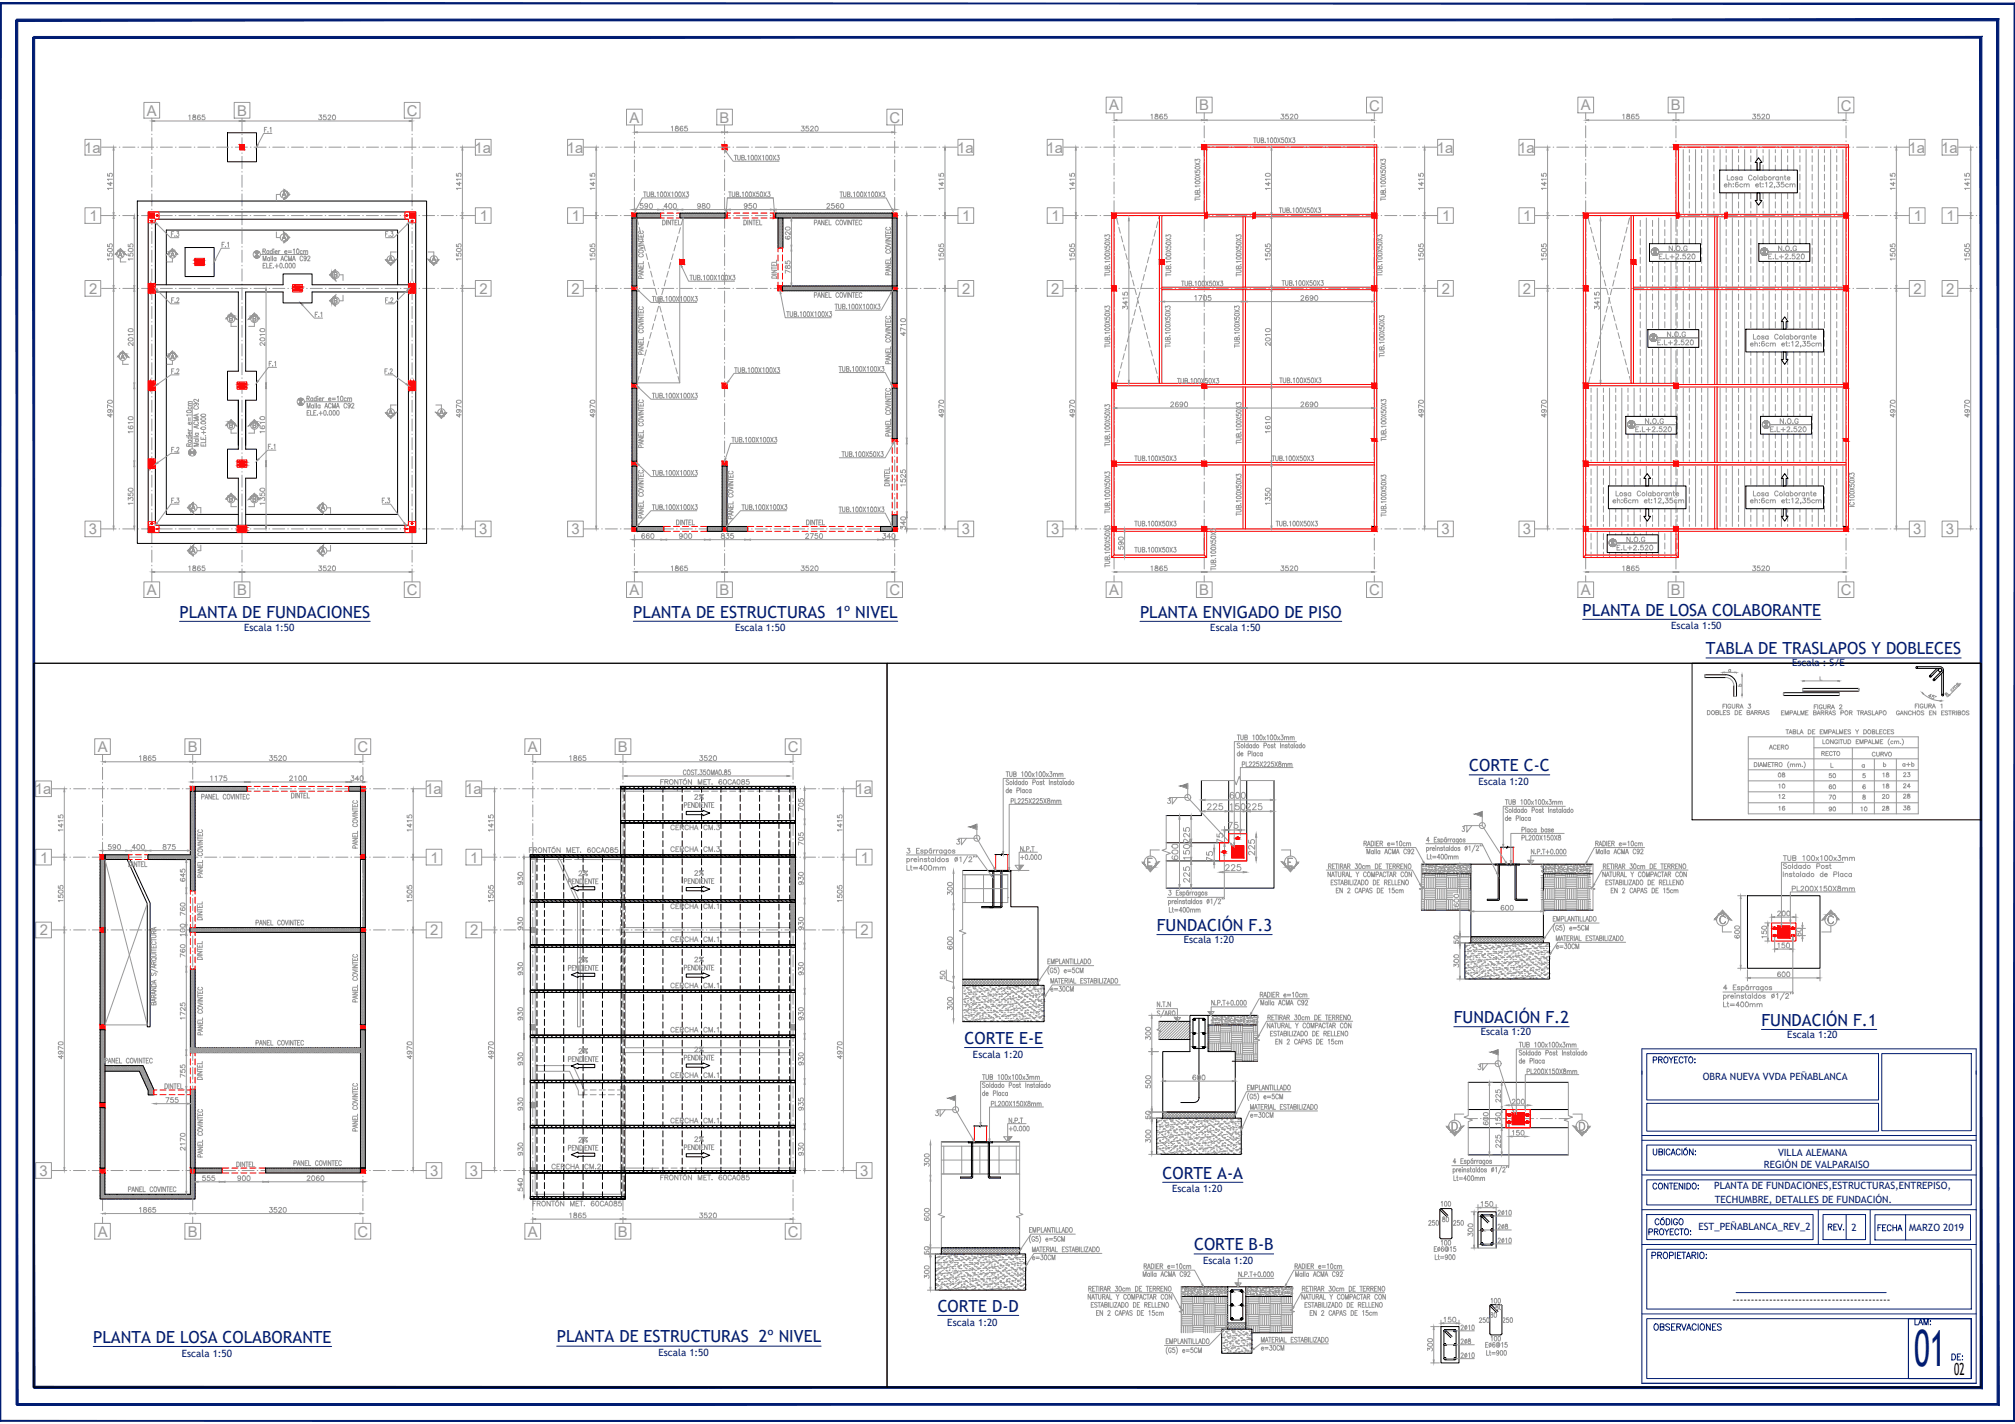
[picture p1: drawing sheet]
<svg xmlns="http://www.w3.org/2000/svg" width="841mm" height="594mm" viewBox="0 0 841 594" stroke-linecap="round" stroke-linejoin="round" font-family="sans-serif">
<defs><g id="words">
<text font-size="20.9" fill="#001c72" x="798.9" y="569.7">01</text>
<g font-size="7" fill="#001c72">
<text x="74.9" y="257.7">PLANTA DE FUNDACIONES</text>
<text x="264.3" y="257.7">PLANTA DE ESTRUCTURAS 1º NIVEL</text>
<text x="475.8" y="257.7">PLANTA ENVIGADO DE PISO</text>
<text x="660.6" y="256.8">PLANTA DE LOSA COLABORANTE</text>
<text x="712" y="272.9">TABLA DE TRASLAPOS Y DOBLECES</text>
<text x="613.2" y="321.7">CORTE C-C</text>
<text x="482.9" y="388.3">FUNDACIÓN F.3</text>
<text x="606.8" y="426.8">FUNDACIÓN F.2</text>
<text x="735.2" y="428">FUNDACIÓN F.1</text>
<text x="402.6" y="435.5">CORTE E-E</text>
<text x="485.3" y="491.7">CORTE A-A</text>
<text x="498.4" y="521.6">CORTE B-B</text>
<text x="391.4" y="547.2">CORTE D-D</text>
<text x="38.9" y="560.2">PLANTA DE LOSA COLABORANTE</text>
<text x="232.4" y="560">PLANTA DE ESTRUCTURAS 2º NIVEL</text>
</g>
<text font-size="7" x="815.6" y="573.5">02</text>
<g font-size="6.2" fill="#989898">
<text x="463" y="46.1">A</text>
<text x="500.5" y="46.1">B</text>
<text x="571.4" y="46.2">C</text>
<text x="659.8" y="46.1">A</text>
<text x="697.4" y="46.1">B</text>
<text x="768.3" y="46.2">C</text>
<text x="61.3" y="48.2">A</text>
<text x="98.9" y="48.2">B</text>
<text x="169.8" y="48.3">C</text>
<text x="262.8" y="51.1">A</text>
<text x="300.4" y="51.1">B</text>
<text x="371.2" y="51.2">C</text>
<text x="35.1" y="63.7">1a</text>
<text x="198.1" y="63.7">1a</text>
<text x="236.6" y="63.7">1a</text>
<text x="399.5" y="63.7">1a</text>
<text x="436.8" y="63.7">1a</text>
<text x="599.7" y="63.7">1a</text>
<text x="633.6" y="63.7">1a</text>
<text x="796.6" y="63.7">1a</text>
<text x="810.3" y="63.7">1a</text>
<text x="37.3" y="92.2">1</text>
<text x="200.3" y="92.2">1</text>
<text x="238.7" y="92.2">1</text>
<text x="401.7" y="92.2">1</text>
<text x="438.9" y="92.2">1</text>
<text x="601.9" y="92.2">1</text>
<text x="635.8" y="92.2">1</text>
<text x="798.7" y="92.2">1</text>
<text x="812.4" y="92.2">1</text>
<text x="37.2" y="122.6">2</text>
<text x="200.1" y="122.6">2</text>
<text x="238.5" y="122.6">2</text>
<text x="401.5" y="122.6">2</text>
<text x="438.8" y="122.6">2</text>
<text x="601.7" y="122.6">2</text>
<text x="635.6" y="122.6">2</text>
<text x="798.6" y="122.6">2</text>
<text x="812.3" y="122.6">2</text>
<text x="37.1" y="222.9">3</text>
<text x="200" y="222.9">3</text>
<text x="238.5" y="222.9">3</text>
<text x="401.4" y="222.9">3</text>
<text x="438.7" y="222.9">3</text>
<text x="601.6" y="222.9">3</text>
<text x="635.6" y="222.9">3</text>
<text x="798.5" y="222.9">3</text>
<text x="812.2" y="222.9">3</text>
<text x="61.3" y="248.3">A</text>
<text x="98.9" y="248.3">B</text>
<text x="169.8" y="248.3">C</text>
<text x="262.8" y="248.3">A</text>
<text x="300.4" y="248.3">B</text>
<text x="371.2" y="248.3">C</text>
<text x="463" y="248.3">A</text>
<text x="500.5" y="248.3">B</text>
<text x="571.4" y="248.3">C</text>
<text x="659.8" y="248.3">A</text>
<text x="697.4" y="248.3">B</text>
<text x="768.3" y="248.3">C</text>
<text x="40.8" y="313.7">A</text>
<text x="78.4" y="313.7">B</text>
<text x="149.2" y="313.8">C</text>
<text x="220.3" y="313.7">A</text>
<text x="257.9" y="313.7">B</text>
<text x="328.8" y="313.8">C</text>
<text x="14.6" y="331.3">1a</text>
<text x="177.5" y="331.3">1a</text>
<text x="194.1" y="331.3">1a</text>
<text x="357.1" y="331.3">1a</text>
<text x="16.8" y="359.8">1</text>
<text x="179.7" y="359.8">1</text>
<text x="196.3" y="359.8">1</text>
<text x="359.3" y="359.8">1</text>
<text x="16.6" y="390.2">2</text>
<text x="179.5" y="390.2">2</text>
<text x="196.2" y="390.2">2</text>
<text x="359.1" y="390.2">2</text>
<text x="16.5" y="490.6">3</text>
<text x="179.5" y="490.6">3</text>
<text x="196.1" y="490.6">3</text>
<text x="359.1" y="490.6">3</text>
<text x="40.8" y="515.9">A</text>
<text x="78.4" y="515.9">B</text>
<text x="149.2" y="516">C</text>
<text x="220.3" y="515.9">A</text>
<text x="257.9" y="515.9">B</text>
<text x="328.8" y="516">C</text>
</g>
<text font-size="6.2" fill="#001c72" x="689" y="556.3">OBSERVACIONES</text>
<g font-size="5.7" fill="#001c72">
<text x="688.6" y="497.4">CONTENIDO:</text>
<text x="762" y="514.3">REV.</text>
<text x="782.5" y="514.7">FECHA</text>
<text x="798" y="553.9">LAM:</text>
<text x="813.5" y="568.7">DE:</text>
</g>
<g font-size="5.3" fill="#989898">
<text x="278.7" y="347.5">CERCHA CM.3</text>
<text x="278.7" y="356.7">CERCHA CM.3</text>
<text x="746.8" y="372.9">PL200X150X8mm</text>
<text x="278.7" y="380.3">CERCHA CM.1</text>
<text x="278.7" y="394.1">CERCHA CM.1</text>
<text x="278.7" y="413.5">CERCHA CM.1</text>
<text x="278.7" y="431.8">CERCHA CM.1</text>
<text x="278.7" y="450.8">CERCHA CM.1</text>
<text x="229" y="488.9">CERCHA CM.2</text>
<text x="600.4" y="504.5">100</text>
<text x="595.1" y="512.6">250</text>
<text x="605.4" y="512.6">250</text>
<text x="624.1" y="514">2 8</text>
<text x="600.4" y="520.7">100</text>
<text x="623" y="547.5">80</text>
<text x="608.5" y="556">2 10</text>
<text x="608.5" y="562">2 8</text>
<text x="608.5" y="567.6">2 10</text>
</g>
<g font-size="4.9" fill="#989898">
<text x="719.7" y="76.2">Losa Colaborante</text>
<text x="160.9" y="110.1">A</text>
<text x="159.8" y="127.4">F.2</text>
<text x="159.5" y="157">F.2</text>
<text x="759.2" y="316.4">RECTO</text>
<text x="780.3" y="316.8">CURVO</text>
<text x="793" y="321">a+b</text>
<text x="762" y="325.6">50</text>
<text x="793" y="325.3">23</text>
<text x="793" y="329.8">24</text>
<text x="741.2" y="334.4">12</text>
<text x="741.2" y="330.2">10</text>
<text x="762" y="334.8">70</text>
<text x="762.4" y="330.2">60</text>
<text x="784.2" y="334.4">20</text>
<text x="784.6" y="330.2">18</text>
<text x="741.2" y="339.4">16</text>
<text x="762" y="339.7">90</text>
<text x="775.4" y="339.7">10</text>
<text x="784.2" y="339.4">28</text>
<text x="636.1" y="449.1">PL200X150X8mm</text>
<text x="278.7" y="469.5">CERCHA CM.1</text>
<text x="624.1" y="508">2 10</text>
<text x="600.8" y="510.8">80</text>
<text x="624.1" y="519.6">2 10</text>
<text x="620.9" y="550.7">80</text>
<text x="616.3" y="552.8">250</text>
<text x="625.8" y="552.8">250</text>
<text x="621.2" y="560.6">100</text>
</g>
<g font-size="4.4" fill="#989898">
<text x="737.3" y="313.6">ACERO</text>
<text x="740.8" y="325.3">08</text>
<text x="784.6" y="325.3">18</text>
<text x="793" y="334.1">28</text>
<text x="793" y="339">38</text>
</g>
<g font-size="4.2" fill="#001c72">
<text x="101.9" y="263.5">Escala 1:50</text>
<text x="306.8" y="263.5">Escala 1:50</text>
<text x="505.2" y="263.5">Escala 1:50</text>
<text x="697.6" y="262.6">Escala 1:50</text>
<text x="748" y="277.9">Escala : S/E</text>
<text x="617.1" y="327.5">Escala 1:20</text>
<text x="494.1" y="393.4">Escala 1:20</text>
<text x="618.1" y="431.9">Escala 1:20</text>
<text x="746" y="433">Escala 1:20</text>
<text x="406.1" y="441.3">Escala 1:20</text>
<text x="710.7" y="450.7">OBRA NUEVA VVDA PEÑABLANCA</text>
<text x="742.1" y="482.4">VILLA ALEMANA</text>
<text x="736.2" y="487.1">REGIÓN DE VALPARAISO</text>
<text x="489.2" y="497.5">Escala 1:20</text>
<text x="715.4" y="496.2">PLANTA DE FUNDACIONES,ESTRUCTURAS,ENTREPISO,</text>
<text x="715.7" y="502.1">TECHUMBRE, DETALLES DE FUNDACIÓN.</text>
<text x="708.9" y="513.3">EST_PEÑABLANCA_REV_2</text>
<text x="772.8" y="513.4">2</text>
<text x="796.8" y="513.5">MARZO 2019</text>
<text x="502.1" y="527.4">Escala 1:20</text>
<text x="395.4" y="553">Escala 1:20</text>
<text x="75.9" y="566">Escala 1:50</text>
<text x="274.9" y="565.8">Escala 1:50</text>
</g>
<text font-size="4.2" x="723.1" y="543.7">-------------------------------------------</text>
<text font-size="4" fill="#989898" x="775.8" y="321.4">a</text>
</g></defs>
<!-- layer: JVC FINO -->
<g fill="none" stroke="#989898" stroke-width=".42">
<path d="M35.5 58.1h6.5v6.6h-6.5zM60.1 42.7h6.5v6.6h-6.5zM63.4 49.3v5.4M63.4 55.9v.3M63.4 57.5v5M64.6 50.5h35.2M78.8 48.4l.4-.4v2M80.6 48.1v.6a.82 .82 0 0 1 .9 .2 .82 .82 0 0 1 .1 1h-1a.82 .82 0 0 1 0-1 .82 .82 0 0 1 1-.2v-.6zM83.6 48.3l-.1-.2a.92 .92 0 0 0-1.1 .8 .92 .92 0 0 0 1 1 .63 .63 0 0 0 0-1.1 .63 .63 0 0 0-1 .5M85.4 48h-.9l-.1 .8a.71 .71 0 0 1 1 .1 .71 .71 0 0 1-.1 1 .71 .71 0 0 1-1.1-.3M97.7 42.7h6.6v6.6h-6.6zM101 49.3v5.4"/>
<path d="M101 55.9v.3M101 57.5v5M102.2 50.5h68.6M110.4 54.1h.6M111.4 53.1h-1v2.1M111.8 55h.1M112.7 53.5l.4-.4v2.1M113.5 55.7h-3.4l-2.5 4.6M133.1 48h1.1l-.6 .7a.66 .66 0 0 1 .5 1.1 .66 .66 0 0 1-1.1-.2M136 48h-.9l-.1 .8a.72 .72 0 0 1 1.1 0 .72 .72 0 0 1-.2 1.1 .72 .72 0 0 1-1-.3M136.9 48.4l.4-.4 .7 .4-1.2 1.6h1.3M139 48.1a.92 .92 0 0 1 1.1 .9 .92 .92 0 0 1-1.1 .9l-.3-.8z"/>
<path d="M168.7 42.7h6.6v6.6h-6.6zM172 49.3v5.4M172 55.9v.3M172 57.5v5M198.4 58.1h6.6v6.6h-6.6zM236.9 58.1h6.6v6.6h-6.6zM261.5 45.6h6.6v6.5h-6.6zM264.8 52.1v4M264.8 57.4v.2M264.8 58.9v5M266 55.2h35.2M280.2 53l.5-.4v2.1"/>
<path d="M282 52.8v.5a.85 .85 0 0 1 1 .3 .85 .85 0 0 1 0 1h-1a.85 .85 0 0 1 .1-1 .85 .85 0 0 1 .9-.3v-.5zM285 52.9l-.1-.1a.92 .92 0 0 0-1.1 .8 .92 .92 0 0 0 1 1 .63 .63 0 0 0 0-1.1 .63 .63 0 0 0-1 .5M286.8 52.6h-.9l-.2 .9a.72 .72 0 0 1 1.1 0 .72 .72 0 0 1-.1 1.1 .72 .72 0 0 1-1-.3M299.2 45.6h6.5v6.5h-6.5zM302.4 52.1v4M302.4 57.4v.2M302.4 58.9v5M303.7 55.2h68.5M334.6 52.6h1l-.6 .8a.66 .66 0 0 1 .7 .6 .66 .66 0 0 1-.6 .7 .66 .66 0 0 1-.7-.4M337.4 52.6h-.9l-.1 .9a.72 .72 0 0 1 1.1 0 .72 .72 0 0 1-.2 1.1 .72 .72 0 0 1-1-.3M338.3 53.1l.4-.5 .8 .4-1.3 1.7h1.4M340.4 52.8a.92 .92 0 0 1 1.1 .9 .92 .92 0 0 1-1.1 .9l-.3-.8z"/>
<path d="M370.2 45.6h6.5v6.5h-6.5zM373.4 52.1v4M373.4 57.4v.2M373.4 58.9v5M399.8 58.1h6.6v6.6h-6.6zM437.1 58.1h6.6v6.6h-6.6zM461.7 40.5h6.5v6.6h-6.5zM465 47.1v2.6M465 50.9v.3M465 52.5v5M465 58.8v.2M466.2 50.1h35.2"/>
<path d="M480.4 48l.5-.4v2M482.2 47.7v.6a.85 .85 0 0 1 1 .3 .85 .85 0 0 1 0 .9h-1a.85 .85 0 0 1 .1-.9 .85 .85 0 0 1 .9-.3v-.6zM485.2 47.9l-.1-.2a.92 .92 0 0 0-1.1 .9 .92 .92 0 0 0 1 .9 .63 .63 0 0 0 0-1 .63 .63 0 0 0-1 .5M487 47.6h-.9l-.1 .9a.71 .71 0 0 1 1.1 0 .71 .71 0 0 1-.2 1.1 .71 .71 0 0 1-1-.4M499.4 40.5h6.5v6.6h-6.5zM502.6 47.1v2.6M502.6 50.9v.3M502.6 52.5v5M502.6 58.8v.2M503.9 50.1h68.5M523.2 57.5h1.1M523.7 57.5v2"/>
<path d="M524.7 57.5v1.4l.4 .6 .6-.3v-1.7M526.4 58.5l.9-.2v-.7l-.9-.1v2l.9-.1 .1-.5-.4-.4M528.1 59.3h.1M528.9 57.9l.4-.4v2M530.4 57.6a1 1 0 0 1 1.1 .8 1 1 0 0 1-.7 1.1l-.5-.3zM532 57.6l.2-.1a1.16 1.16 0 0 1 0 2l-.5-.9zM533.3 57.5l1.1 2M534.4 57.5l-1.1 2M534.8 47.6h1l-.5 .8a.66 .66 0 0 1 .4 1.1 .66 .66 0 0 1-1.1-.3M535.7 57.5h-.7l-.1 .8a.61 .61 0 0 1 .9 .1 .61 .61 0 0 1-.1 .8 .61 .61 0 0 1-.9 0M536.6 57.6l.2-.1a1.16 1.16 0 0 1 0 2l-.4-.9zM537.6 47.6h-.9l-.1 .9a.72 .72 0 0 1 1.1-.1 .72 .72 0 0 1-.2 1.1 .72 .72 0 0 1-1-.3"/>
<path d="M537.9 57.5l1.1 2M538.5 48.1l.4-.5 .8 .4-1.3 1.6h1.3M539 57.5l-1.1 2M539.6 57.5h.8l-.4 .8a.59 .59 0 0 1 .5 .9 .59 .59 0 0 1-1 0M540.6 47.7a.92 .92 0 0 1 1.1 .9 .92 .92 0 0 1-1.1 .9l-.3-.7zM570.4 40.5h6.5v6.6h-6.5zM573.6 47.1v2.6M573.6 50.9v.3M573.6 52.5v5M573.6 58.8v.2M600 58.1h6.6v6.6h-6.6zM634 58.1h6.5v6.6h-6.5z"/>
<path d="M658.6 40.5h6.5v6.6h-6.5zM661.8 47.1v2.6M661.8 50.9v.3M661.8 52.5v5M661.8 58.8v.2M663.1 50.1h35.2M677.3 48l.5-.4v2M679.1 47.7v.6l1.2 .7a.66 .66 0 0 1-.8 .7 .66 .66 0 0 1-.5-.9l1.2-.7-.2-.4zM682.1 47.9l-.1-.2a.92 .92 0 0 0-1.1 .9 .92 .92 0 0 0 1 .9 .63 .63 0 0 0 0-1 .63 .63 0 0 0-1 .5M683.9 47.6h-.9l-.2 .9a.72 .72 0 0 1 1.1-.1 .72 .72 0 0 1-.1 1.1 .72 .72 0 0 1-1-.3M696.3 40.5h6.5v6.6h-6.5zM699.5 47.1v2.6"/>
<path d="M699.5 50.9v.3M699.5 52.5v5M699.5 58.8v.2M700.7 50.1h68.6M731.6 47.6h1.1l-.6 .8a.67 .67 0 0 1 .7 .6 .67 .67 0 0 1-.6 .7 .67 .67 0 0 1-.8-.5M734.5 47.6h-.9l-.1 .9a.72 .72 0 0 1 1.1-.1 .72 .72 0 0 1-.2 1.1 .72 .72 0 0 1-1-.3M735.4 48.1l.2-.4 .6-.1 .4 .6-1.3 1.4h1.3M737.5 47.7a.99 .99 0 0 1 1.2 .7 .99 .99 0 0 1-.7 1.2l-.7-.4zM767.2 40.5h6.6v6.6h-6.6zM770.5 47.1v2.6M770.5 50.9v.3M770.5 52.5v5"/>
<path d="M770.5 58.8v.2M796.9 58.1h6.6v6.6h-6.6zM810.6 58.1h6.6v6.6h-6.6zM42.4 61.4h6.1M44.9 72.4v1l.9 .1a.7 .7 0 0 1-.1-1 .7 .7 0 0 1 1.1 .1 .7 .7 0 0 1-.3 1M46.2 76v1.4l-1.3-.9h2M46.9 78.6h-2l.4 .5M46.9 74.8h-2l.4 .4M47.4 62.6v26.1M49.8 61.4h.2M51.3 61.4h5M57.6 61.4h.2"/>
<path d="M59.1 61.4h5M63.4 63.8v.2M63.4 65.2v5.1M63.4 71.6v.2M63.4 73.1v5M63.4 79.4v.2M65.4 61.4h.3M66.9 61.4h5.1M73.2 61.4h.3M74.8 61.4h5M81.1 61.4h.2M82.5 61.4h5.1"/>
<path d="M88.9 61.4h.2M90.4 61.4h5M96.7 61.4h.2M98.2 61.4h5.1M101 63.8v.2M101 65.2v5.1M101 71.6v.2M101 73.1v5M101 79.4v.2M104.5 61.4h.3M106 61.4h5.1M112.4 61.4h.2"/>
<path d="M113.8 61.4h5.1M118.6 79.8l.7 2.1-.7-1.8-.8 1.8zM120.1 61.4h.3M121.7 61.4h5M128 61.4h.2M129.5 61.4h5M135.8 61.4h.3M137.3 61.4h5.1M143.6 61.4h.2M145.1 61.4h5.1M151.4 61.4h.3M153 61.4h5"/>
<path d="M159.3 61.4h.2M160.8 61.4h5M167.1 61.4h.2M168.6 61.4h5.1M172 63.8v.2M172 65.2v5.1M172 71.6v.2M172 73.1v5M172 79.4v.2M174.9 61.4h.2M176.4 61.4h5M182.7 61.4h.3"/>
<path d="M184.2 61.4h5.1M190.5 72.4v1l.8 .1a.7 .7 0 0 1 0-1.1 .7 .7 0 0 1 1.1 .2 .7 .7 0 0 1-.3 1M190.5 61.4h.3M191.8 76v1.4l-1.3-.9h2M192.1 61.4h6.1M192.5 78.6h-2l.4 .5M192.5 74.8h-2l.4 .4M193 62.6v26.1M243.8 61.4h6.1M246.3 72.4v1l.9 .1a.7 .7 0 0 1 0-1 .7 .7 0 0 1 1 .1 .7 .7 0 0 1-.3 1M247.6 76v1.4l-1.3-.9h2M248.3 78.6h-2l.4 .5"/>
<path d="M248.3 74.8h-2l.4 .4M248.8 62.6v26.1M251.2 61.4h.2M252.7 61.4h5M259 61.4h.2M260.5 61.4h5.1M264.8 65.2v.2M264.8 66.7v5M264.8 73v.3M264.8 74.5v5.1M266.8 61.4h.3M268.4 61.4h5"/>
<path d="M274.7 61.4h.2M276.1 61.4h5.1M282.4 61.4h.3M284 61.4h5M290.3 61.4h.2M291.8 61.4h5M298.1 61.4h.3M299.6 61.4h5.1M302.4 65.2v.2M302.4 66.7v5M302.4 73v.3M302.4 74.5v5.1"/>
<path d="M303.1 63.4l2.9 3.9h19.2M305.9 61.4h.3M306.5 64.8h1M307 64.8v2M307.4 61.4h5.1M307.9 64.8v1.4l.5 .6 .5-.3 .1-1.7M309.6 65.7l.9-.1 .1-.6-1-.2v2l1-.2 .1-.5-.4-.4M311.3 66.6h.1M312.1 65.2l.4-.4v2M313.7 64.9a.98 .98 0 0 1 1 .8 .98 .98 0 0 1-.6 1.1l-.6-.4zM313.7 61.4h.3M315.2 64.9a.98 .98 0 0 1 1 .8 .98 .98 0 0 1-.6 1.1l-.6-.4z"/>
<path d="M315.3 61.4h5M316.5 64.8l1.1 2M317.6 64.8l-1.1 2M318.3 65.2l.4-.4v2M319.8 64.9a.98 .98 0 0 1 1 .8 .98 .98 0 0 1-.6 1.1l-.5-.4zM321.4 64.9a.98 .98 0 0 1 1 .8 .98 .98 0 0 1-.7 1.1l-.5-.4zM321.6 61.4h.2M322.7 64.8l1.1 2M323.1 61.4h5M323.8 64.8l-1.1 2M324.4 64.8h.8l-.5 .7a.59 .59 0 0 1 .6 .9 .59 .59 0 0 1-1.1 0M329.4 61.4h.2"/>
<path d="M330.9 61.4h5.1M337.2 61.4h.3M338.7 61.4h5M345 61.4h.3M346.5 61.4h5.1M352.8 61.4h.3M354.4 61.4h5M360.7 61.4h.2M362.2 61.4h5M368.5 61.4h.2M370 61.4h5M373.4 65.2v.2"/>
<path d="M373.4 66.7v5M373.4 73v.3M373.4 74.5v5.1M376.3 61.4h.3M377.8 61.4h5.1M384.1 61.4h.3M385.7 61.4h5M391.9 72.4v1l.9 .1a.7 .7 0 0 1-.1-1 .7 .7 0 0 1 1.1 .1 .7 .7 0 0 1-.3 1M392 61.4h.2M393.2 76v1.4l-1.3-.9h2M393.4 61.4h6.2M393.9 78.6h-2l.4 .5"/>
<path d="M393.9 74.8h-2l.4 .4M394.4 62.6v26.1M444 61.4h6.1M446.5 72.4v1l.9 .1a.7 .7 0 0 1 0-1 .7 .7 0 0 1 1 .1 .7 .7 0 0 1-.3 1M447.8 76v1.4l-1.3-.9h2M448.5 78.6h-2l.4 .5M448.5 74.8h-2l.4 .4M449 62.6v26.1M451.4 61.4h.3M452.9 61.4h5.1M459.2 61.4h.2M460.7 61.4h5.1"/>
<path d="M465 60.3v5M465 66.6v.2M465 68.1v5M465 74.4v.2M465 75.9v5.1M467 61.4h.3M468.5 61.4h5.1M474.9 61.4h.2M476.4 61.4h5M482.7 61.4h.2M484.2 61.4h5M490.5 61.4h.2"/>
<path d="M492 61.4h5M498.3 61.4h.3M498.8 71.1v.8l.9 .1a.59 .59 0 0 1 .1-.9 .59 .59 0 0 1 .8 .1 .59 .59 0 0 1-.1 .9M498.8 67.3v-.9l.8 .5a.59 .59 0 0 1 .9-.5 .59 .59 0 0 1 0 1.1M498.8 72.5l2 1.1M498.8 67.9l2 1.1M498.9 75.8a.99 .99 0 0 1 1.2-.4 .99 .99 0 0 1 .7 1 .99 .99 0 0 1-1.2 .4 .99 .99 0 0 1-.7-1zM498.9 74.3a.99 .99 0 0 1 1.2-.4 .99 .99 0 0 1 .7 1 .99 .99 0 0 1-1.2 .4 .99 .99 0 0 1-.7-1zM498.9 69.7a.99 .99 0 0 1 1.2-.4 .99 .99 0 0 1 .7 1 .99 .99 0 0 1-1.2 .4 .99 .99 0 0 1-.7-1zM499.8 79.8l.4-.4 .6 .4v.7h-2l.2-1 .7 .1 .1 .9M499.8 61.4h5.1M500.7 78.8h.1"/>
<path d="M500.8 77.6h-2l.4 .4M500.8 72.5l-2 1.1M500.8 67.9l-2 1.1M502.6 60.3v5M502.6 66.6v.2M502.6 68.1v5M502.6 74.4v.2M502.6 75.9v5.1M506.1 61.4h.3M507.7 61.4h5M514 61.4h.2M515.5 61.4h5"/>
<path d="M521.8 61.4h.2M523.3 61.4h5M528.3 72.5a1.01 1.01 0 0 1 1.2-.3 1.01 1.01 0 0 1 .6 1.1 1.01 1.01 0 0 1-1.2 .4 1.01 1.01 0 0 1-.6-1.2zM529.5 76v1.4l-1.3-.9h2M529.6 61.4h.2M530.2 78.6h-2l.4 .5M530.2 74.8h-2l.4 .4M530.7 62.6v26.1M531.1 61.4h5.1M537.4 61.4h.3M538.9 61.4h5.1M545.2 61.4h.3"/>
<path d="M546.7 61.4h5.1M553 61.4h.3M554.6 61.4h5M560.9 61.4h.2M562.4 61.4h5M568.7 61.4h.3M570.2 61.4h5.1M573.6 60.3v5M573.6 66.6v.2M573.6 68.1v5M573.6 74.4v.2M573.6 75.9v5.1"/>
<path d="M576.3 71.1v.8l.9 .1a.59 .59 0 0 1 0-.9 .59 .59 0 0 1 .9 .1 .59 .59 0 0 1-.2 .9M576.3 67.3v-.9l.8 .5a.6 .6 0 0 1 .9-.5 .6 .6 0 0 1-.1 1.1M576.3 72.5l2 1.1M576.3 67.9l2 1.1M576.4 75.8a.99 .99 0 0 1 1.1-.4 .99 .99 0 0 1 .7 1 .99 .99 0 0 1-1.1 .4 .99 .99 0 0 1-.7-1zM576.4 74.3a.99 .99 0 0 1 1.1-.4 .99 .99 0 0 1 .7 1 .99 .99 0 0 1-1.1 .4 .99 .99 0 0 1-.7-1zM576.4 69.7a.99 .99 0 0 1 1.1-.4 .99 .99 0 0 1 .7 1 .99 .99 0 0 1-1.1 .4 .99 .99 0 0 1-.7-1zM576.5 61.4h.2M577.3 79.8l.3-.4 .7 .4v.7h-2l.2-1 .7 .1 .1 .9M578 61.4h5.1M578.1 78.8h.1M578.3 77.6h-2l.4 .4"/>
<path d="M578.3 72.5l-2 1.1M578.3 67.9l-2 1.1M584.3 61.4h.3M585.9 61.4h5M592.1 72.4v1l.9 .1a.7 .7 0 0 1-.1-1.1 .7 .7 0 0 1 1.1 .2 .7 .7 0 0 1-.3 1M592.2 61.4h.2M593.4 76v1.4l-1.3-.9h2M593.7 61.4h6.1M594.1 78.6h-2l.4 .5M594.1 74.8h-2l.4 .4M594.6 62.6v26.1M640.9 61.4h6.1"/>
<path d="M643.4 72.4v1l.9 .1a.7 .7 0 0 1-.1-1 .7 .7 0 0 1 1.1 .1 .7 .7 0 0 1-.3 1M644.7 76v1.4l-1.3-.9h2M645.4 78.6h-2l.4 .5M645.4 74.8h-2l.4 .4M645.9 62.6v26.1M648.3 61.4h.2M649.8 61.4h5M656.1 61.4h.2M657.6 61.4h5M661.8 60.3v5M661.8 66.6v.2M661.8 68.1v5"/>
<path d="M661.8 74.4v.2M661.8 75.9v5.1M663.9 61.4h.3M665.4 61.4h5.1M671.7 61.4h.3M673.2 61.4h5.1M679.5 61.4h.3M681.1 61.4h5M687.4 61.4h.2M688.9 61.4h5M695.2 61.4h.3M696.7 61.4h5.1"/>
<path d="M699.5 60.3v5M699.5 66.6v.2M699.5 68.1v5M699.5 74.4v.2M699.5 75.9v5.1M703 61.4h.2M704.5 61.4h5M710.8 61.4h.3M712.3 61.4h5.1M718.7 61.4h.2M720.2 61.4h5M726.5 61.4h.2"/>
<path d="M728 61.4h5M734.3 61.4h.2M735.8 61.4h5M742.1 61.4h.3M743.6 61.4h5.1M749.9 61.4h.3M751.5 61.4h5M757.8 61.4h.2M759.2 61.4h5.1M765.6 61.4h.2M767.1 61.4h5M770.5 60.3v5"/>
<path d="M770.5 66.6v.2M770.5 68.1v5M770.5 74.4v.2M770.5 75.9v5.1M773.4 61.4h.2M774.9 61.4h5M781.2 61.4h.3M782.7 61.4h5.1M789 72.4v1l.9 .1a.7 .7 0 0 1-.1-1 .7 .7 0 0 1 1.1 .1 .7 .7 0 0 1-.3 1M789.1 61.4h.2M790.3 76v1.4l-1.3-.9h2M790.5 61.4h6.2"/>
<path d="M791 78.6h-2l.3 .5M791 74.8h-2l.3 .4M791.5 62.6v26.1M817.5 61.4h6.1M820 72.4v1l.9 .1a.7 .7 0 0 1 0-1.1 .7 .7 0 0 1 1 .2 .7 .7 0 0 1-.3 1M821.4 76v1.4l-1.4-.9h2M822 78.6h-2l.4 .5M822 74.8h-2l.4 .4M822.5 62.6v26.1M824.9 61.4h.3M826.4 61.4h.4M35.5 86.7h6.5v6.5h-6.5z"/>
<path d="M42 89.9h6.4M47.4 91.2v27.9M49.7 89.9h.3M51.2 89.9h5.1M56 91.2v27.9M57.5 89.9h.3M59.1 89.9h5M63.4 80.9v5.1M63.4 87.2v.3M63.4 88.7v5.1M63.4 95.1v.2M63.4 96.5v5.1"/>
<path d="M65.4 89.9h.2M65.7 93.6l5.5 5.6h3.4M66.8 89.9h5.1M71.5 97.6h.7M72.6 96.6h-1.1v2.1M73 98.4v.3zM73.2 89.9h.2M73.8 96.6h.8l-.4 .8a.61 .61 0 0 1 .5 .9 .61 .61 0 0 1-1.1 0M74.7 89.9h5M81 89.9h.2M82.5 89.9h5M88.8 89.9h.3"/>
<path d="M90.3 89.9h5.1M96.6 89.9h.3M98.1 89.9h5.1M101 80.9v5.1M101 87.2v.3M101 88.7v5.1M101 95.1v.2M101 96.5v5.1M104.4 89.9h.3M106 89.9h5M112.3 89.9h.2M113.8 89.9h5"/>
<path d="M115.4 96.8v2.3h1.6M117 81.1h-1.6v2.4M117.9 99.5h1.2M117.9 81.4h1.3M118 99.4h1M118.1 81.3h.9M118.5 97l2.4 2.1M118.5 97.9l.8 2.1-.8-1.8-.8 1.8zM120.1 89.9h.3M120.9 81.1l-2.4 2.2M121.6 89.9h5.1M127.9 89.9h.3"/>
<path d="M129.4 89.9h5.1M135.7 89.9h.3M137.2 89.9h5.1M143.6 89.9h.2M145.1 89.9h5M151.4 89.9h.2M152.9 89.9h5M159.2 89.9h.2M160.7 89.9h5M160.9 97.6h.6M161.9 96.6h-1v2.1M162.4 98.4v.3z"/>
<path d="M163.2 96.6h.8l-.5 .8a.61 .61 0 0 1 .5 .9 .61 .61 0 0 1-1 0M167 89.9h.3M168.5 89.9h5.1M170 93.6l-5.6 5.6h-3.4M172 80.9v5.1M172 87.2v.3M172 88.7v5.1M172 95.1v.2M172 96.5v5.1M174.8 89.9h.3M176.4 89.9h5M182.7 89.9h.2"/>
<path d="M184.1 89.9h5.1M190.5 89.9h.2M192 89.9h6.4M193 91.2v27.9M198.4 86.7h6.6v6.5h-6.6zM236.9 86.7h6.6v6.5h-6.6zM243.5 89.9h6.4M248.8 91.2v27.9M251.1 89.9h.3M252.6 89.9h5.1M259 89.9h.2M260.5 89.9h5"/>
<path d="M263.8 96l2 3.6h-2M263.8 91.3h2M263.8 91.9h2M263.8 92.6h2M263.8 93.2h2M263.8 93.8h2M263.8 94.5h2M263.8 95.1h2M263.8 95.8h2M263.8 96.4h2M263.8 97h2M263.8 97.7h2"/>
<path d="M263.8 98.3h2M263.8 98.9h2M263.8 99.8l2 3.5M263.8 98.6l2 3.4M263.8 97.3l2 3.5M263.8 94.7l2 3.5M263.8 93.4l2 3.5M263.8 92.1l2 3.5M263.8 90.9l2 3.5M264.2 90.9l-.4 .8M264.5 90.9l1.3 2.2M264.8 80.8v.3"/>
<path d="M264.8 82.4v5M264.8 88.7v.2M264.8 90.1v5.1M264.8 96.4v.3M264.8 98v5M264.9 90.9l-1.1 2M265 87.4h9.5M265.3 90.9l.5 .9M265.7 90.9l-1.9 3.3M265.8 90h9.9M265.8 89.3h9.9M265.8 92l-2 3.5"/>
<path d="M265.8 93.3l-2 3.5M265.8 94.6l-2 3.5M265.8 95.9l-2 3.5M265.8 97.1l-2 3.5M265.8 98.4l-2 3.5M265.8 99.7l-2 3.5M265.8 89.3l1 1.6M265.8 90.9l.7 2.7M266.1 88.9l-.3 .6M266.4 88.9l1.1 2M266.5 97.9v1h2v-1M266.5 99.2v1.1"/>
<path d="M266.5 99.8h2M266.8 94.8l.6 2.5M266.8 88.9l-1 1.8M267 96.3a.61 .61 0 0 0-.5 .8 .61 .61 0 0 0 .8 .4h.5a.61 .61 0 0 0 .7-.4 .61 .61 0 0 0-.4-.8M267.1 88.9l1.2 2M267.5 98.3v.6M267.5 88.9l-1.1 2M267.8 98.5l.6 2.4M267.8 88.9l1.2 2M268.3 84.9h-1v.9a.71 .71 0 0 1 1 0 .71 .71 0 0 1-.2 1.1 .71 .71 0 0 1-1-.4M268.3 88.9l-1.1 2M268.6 88.9l1.1 2"/>
<path d="M268.6 80.1h1.1M269 88.9l-1.1 2M269.1 80.1v2M269.3 88.9l1.2 2M269.8 88.9l-1.2 2M270 80.1v1.4l.5 .6 .6-.3v-1.7M270 88.9l1.2 2M270.3 85.6a.62 .62 0 0 1-.9 .5 .62 .62 0 0 1-.2-1 .62 .62 0 0 1 1 .1l-.2 1.6-.8-.2M270.5 88.9l-1.1 2M270.8 88.9l1.1 2M271.3 85a.92 .92 0 0 1 1 .9 .92 .92 0 0 1-1 .9l-.3-.7zM271.3 88.9l-1.2 2"/>
<path d="M271.5 88.9l1.2 2M271.7 81l1-.1 .1-.7-1.1-.1v2l1.1-.2v-.5l-.4-.4M272 88.9l-1.2 2M272.3 88.9l1.1 2M272.8 88.9l-1.2 2M273 88.9l1.2 2M273.4 81.9h.1M273.5 88.9l-1.2 2M273.7 88.9l1.2 2M274.2 88.9l-1.2 2M274.3 80.4l.4-.3v2M274.5 88.9l1.1 2"/>
<path d="M275 88.9l-1.2 2M275.2 88.9l.5 .9M275.7 90.6h-9.9l.2 .3M275.7 88.9l-1.2 2M275.7 90.2l-.4 .7M275.8 80.2a.98 .98 0 0 1 1 .7 .98 .98 0 0 1-.6 1.2l-.5-.4zM276.1 89.9h5M276.6 91.8a1 1 0 0 1 1.1 1 1 1 0 0 1-1.1 1zM276.9 87.4h5.7M277.4 80.2a.98 .98 0 0 1 1 .7 .98 .98 0 0 1-.7 1.2l-.5-.4zM278.2 91.8v2M278.6 86.2h-1.4l.9-1.3v2"/>
<path d="M278.7 80.1l1 2M279.4 85a.92 .92 0 0 1 1 .9 .92 .92 0 0 1-1 .9l-.3-.7zM279.7 80.1l-1 2M279.9 91.8v2l-1.1-2v2M280.2 91.8h1.1M280.4 80.4l.4-.3v2M280.8 91.8v2M281.3 85a.92 .92 0 0 1 1.1 .9 .92 .92 0 0 1-1.1 .9l-.3-.7zM281.7 92.8h.6M282 80.2a.98 .98 0 0 1 1 .7 .98 .98 0 0 1-.6 1.2l-.6-.4zM282.4 89.9h.3M282.7 91.8h-1v2h1"/>
<path d="M283 98.6l-.7 2.4M283.2 91.8v2h.9M283.5 80.2a.98 .98 0 0 1 1 .7 .98 .98 0 0 1-.6 1.2l-.6-.4zM283.8 89.3h18.8M283.8 90.6h18.8M283.8 89.7l.7 1.2M283.8 88.9v.1M284 95l-.7 2.4M284.1 88.9l1.1 2M284.4 93.7l.7-2.8v17.4M284.6 88.9l-.8 1.4M284.8 80.1l1.1 2"/>
<path d="M284.9 88.9l1.1 2M285.3 88.9l-1.1 2M285.6 88.9l1.1 2M285.9 80.1l-1.1 2M286 88.9l-1.1 2M286.3 88.9l1.2 2M286.5 80.1h.9l-.5 .7a.6 .6 0 0 1 .5 1 .6 .6 0 0 1-1.1-.1M286.8 88.9l-1.1 2M287.1 88.9l1.1 2M287.2 82.6h-19.1l-2.5 4.7M287.5 88.9l-1.1 2M287.8 88.9l1.2 2"/>
<path d="M288.3 88.9l-1.2 2M288.5 88.9l1.2 2M289 88.9l-1.1 2M289.3 88.9l1.1 2M289.8 88.9l-1.2 2M290 88.9l1.2 2M290.5 88.9l-1.2 2M290.7 88.9l1.2 2M291.3 88.9l-1.2 2M291.5 88.9l1.2 2M292 88.9l-1.2 2M292.2 88.9l1.2 2"/>
<path d="M292.4 85.6a.64 .64 0 0 1-.9 .5 .64 .64 0 0 1-.3-1 .64 .64 0 0 1 1.1 .1l.1 .4a.94 .94 0 0 1-.8 1.3l-.4-.3M292.7 88.9l-1.2 2M293 88.9l1.1 2M293.2 85v.6a.85 .85 0 0 1 .9 .3 .85 .85 0 0 1 .1 .9h-1a.85 .85 0 0 1 0-.9 .85 .85 0 0 1 1-.3v-.6zM293.5 88.9l-1.2 2M293.7 88.9l1.2 2M294.2 88.9l-1.2 2M294.5 88.9l1.1 2M294.9 88.9l-1.1 2M295.2 88.9l1.2 2M295.2 85a.92 .92 0 0 1 1.1 .9 .92 .92 0 0 1-1.1 .9l-.3-.7zM295.7 88.9l-1.2 2"/>
<path d="M296 88.9l1.1 2M296.4 88.9l-1.1 2M296.7 88.9l1.2 2M297.2 88.9l-1.2 2M297.4 88.9l1.2 2M297.9 88.9l-1.1 2M298.2 88.9l1.1 2M298.7 88.9l-1.2 2M298.9 88.9l1.2 2M299.4 88.9l-1.2 2M299.6 88.9l1.2 2M300.1 88.9l-1.1 2"/>
<path d="M300.4 88.9l1.1 2M300.9 88.9l-1.2 2M301.1 88.9l1.2 2M301.6 88.9l-1.2 2M301.9 88.9l.7 1.3M302.4 80.8v.3M302.4 82.4v5h-17.4M302.4 88.7l-1.2 2.2M302.4 90.1v5.1M302.4 96.4v.3M302.4 98v5M302.6 89.8l-.7 1.1"/>
<path d="M303.6 82.6h19.1l.5 5.1M304.1 80.1h1.1M304.6 89.9l-20.8 .1M304.7 80.1v2M304.8 87.4h16.8M305.6 80.1v1.7l.4 .3 .6-.3 .1-1.7M305.9 89.9h.2M307.3 81l.9-.1 .1-.7-1-.1v2l1-.2 .1-.5-.4-.4M307.4 89.9h5M308.9 81.9h.1M309.8 80.4l.4-.3v2M310.5 91.8a1 1 0 0 1 1.1 1 1 1 0 0 1-1.1 1z"/>
<path d="M311.4 80.2a.98 .98 0 0 1 1 .7 .98 .98 0 0 1-.7 1.2l-.5-.4zM311.8 85.6a.62 .62 0 0 1-.8 .5 .62 .62 0 0 1-.2-1 .62 .62 0 0 1 .9 .1l-.1 1.6-.9-.2M312.1 91.8v2M312.9 80.2a.98 .98 0 0 1 1 .7 .98 .98 0 0 1-.6 1.2l-.6-.4zM313.6 84.9h-.9l-.1 .9a.72 .72 0 0 1 1.1-.1 .72 .72 0 0 1-.1 1.1 .72 .72 0 0 1-1.1-.3M313.7 89.9h.2M313.8 91.8v2l-1.1-2v2M314.2 91.8h1.1M314.2 80.1l1.1 2M314.7 85a.99 .99 0 0 1 1.2 .7 .99 .99 0 0 1-.7 1.2l-.7-.4zM314.7 91.8v2M315.2 89.9h5.1"/>
<path d="M315.3 80.1l-1.1 2M315.6 92.8h.6M316.6 91.8h-1v2h1M316.7 80.1h-.8l-.1 .8a.61 .61 0 0 1 .9 0 .61 .61 0 0 1-.1 .9 .61 .61 0 0 1-.9-.1M317.1 91.8v2h.9M317.5 80.2a.98 .98 0 0 1 1 .7 .98 .98 0 0 1-.6 1.2l-.6-.4zM318.8 80.1l1.1 2M319.9 80.1l-1.1 2M320.5 80.1h.9l-.5 .7a.6 .6 0 0 1 .5 1 .6 .6 0 0 1-1.1-.1M321.5 89.9h.3M322.7 82.6h-19.1l-.4 5.1M323 89.9h52"/>
<path d="M323.8 89.3h48.6l-.9 1.6M323.8 90.6h48.6l-.2 .3M323.8 89.7l.7 1.2M323.8 88.9v.1M324 87.4h49.2M324.1 88.9l2.7 4.7M324.5 88.9l-.7 1.3M324.7 99.6h2.1M324.7 91.3h2.1M324.7 91.9h2.1M324.7 92.6h2.1M324.7 93.2h2.1"/>
<path d="M324.7 93.8h2.1M324.7 94.5h2.1M324.7 95.8h2.1M324.7 96.4h2.1M324.7 97h2.1M324.7 97.7h2.1M324.7 98.3h2.1M324.7 98.9h2.1M324.7 99l2.1 3.6M324.7 97.8l2.1 3.5M324.7 96.5l2.1 3.5M324.7 95.2l2.1 3.5"/>
<path d="M324.7 93.9l2.1 3.5M324.7 92.6l2.1 3.6M324.7 91.4l2.1 3.5M324.8 88.9l2 3.4M325.3 88.9l-1.2 2M325.5 88.9l1.3 2.1M326 88.9l-1.3 2.3M326.3 88.9l1.1 2M326.8 88.9l-2.1 3.6M326.8 91.5l-2.1 3.6h2.1M326.8 96.6l-2.1 3.6h2.1M326.8 92.8l-2.1 3.5"/>
<path d="M326.8 94.1l-2.1 3.5M326.8 95.3l-2.1 3.6M326.8 97.9l-2.1 3.5M326.8 99.2l-2.1 3.5M327 88.9l1.2 2M327.5 88.9l-2.8 4.8M327.7 88.9l1.2 2M327.9 95a.99 .99 0 0 1 1.2-.5 .99 .99 0 0 1 .6 1.2 1 1 0 0 1-1.2 .4 1 1 0 0 1-.6-1.1zM328.1 98.6l-.2 .1a1.01 1.01 0 0 0 .7 1.2 1.01 1.01 0 0 0 1.2-.7 .63 .63 0 0 0-.5-.7 .63 .63 0 0 0-.7 .6 .63 .63 0 0 0 .5 .7M328.3 88.9l-1.2 2M328.5 88.9l1.1 2M329 88.9l-1.2 2"/>
<path d="M329.2 88.9l1.2 2M329.7 88.9l-1.2 2M329.8 96.6v1.3l-1.4-1.2-.6 .4 .1 .5 .4 .2M330 88.9l1.1 2M330.3 92.2v10.1M330.5 88.9l-1.2 2M330.7 88.9l1.2 2M331.2 88.9l-1.2 2M331.5 88.9l1.1 2M331.9 88.9l-1.1 2M332.2 88.9l1.2 2M332.7 88.9l-1.2 2"/>
<path d="M333 88.9l1.1 2M333.4 88.9l-1.2 2M333.7 88.9l1.2 2M334.2 88.9l-1.2 2M334.4 88.9l1.2 2M334.9 88.9l-1.2 2M335.2 88.9l1.1 2M335.7 88.9l-1.2 2M335.9 88.9l1.2 2M336.4 88.9l-1.2 2M336.6 88.9l1.2 2M337.1 88.9l-1.1 2"/>
<path d="M337.4 88.9l1.1 2M337.9 88.9l-1.2 2M338.1 88.9l1.2 2M338.6 88.9l-1.2 2M338.8 88.9l1.2 2M339.3 88.9l-1.1 2M339.6 88.9l1.2 2M339.9 92.9l.9-.1v-.9l-.9-.1v2M340.1 88.9l-1.2 2M340.3 88.9l1.2 2M340.8 88.9l-1.2 2M341.1 88.9l1.1 2"/>
<path d="M341.2 93.8l.7-2 .6 2M341.5 93.1h.8M341.5 88.9l-1.1 2M341.8 88.9l1.2 2M342.3 88.9l-1.2 2M342.6 88.9l1.1 2M343 88.9l-1.1 2M343.3 88.9l1.2 2M343.8 88.9l-1.2 2M344 91.8v2l-1.1-2v2M344 88.9l1.2 2M344.5 88.9l-1.1 2"/>
<path d="M344.6 92.8h.6M344.8 88.9l1.1 2M345.1 85.4l.4-.5 .8 .4-1.2 1.6h1.3M345.3 88.9l-1.2 2M345.5 88.9l1.2 2M345.6 91.8h-1v2h1M346 88.9l-1.2 2M346 91.8v2h1M346.2 88.9l1.2 2M346.8 88.9l-1.2 2M347 88.9l1.1 2M347.5 88.9l-1.2 2"/>
<path d="M347.7 88.9l1.2 2M348.1 84.9h-.9l-.2 .9a.72 .72 0 0 1 1.1-.1 .72 .72 0 0 1-.1 1.1 .72 .72 0 0 1-1-.3M348.2 88.9l-1.2 2M348.5 88.9l1.1 2M349 88.9l-1.2 2M349.2 88.9l1.2 2M349.7 88.9l-1.2 2M350 88.9l1.1 2M350 92.3a.59 .59 0 0 0-.7-.5 .59 .59 0 0 0-.4 .8v.5a.59 .59 0 0 0 .4 .7 .59 .59 0 0 0 .7-.4M350.1 85.2v-.2a.92 .92 0 0 0-1.1 .9 .92 .92 0 0 0 .9 .9 .62 .62 0 0 0 0-1 .62 .62 0 0 0-.9 .4M350.4 88.9l-1.2 2M350.6 80.1h1.1"/>
<path d="M350.6 92.1l.3-.3a.96 .96 0 0 1 .8 1 .96 .96 0 0 1-.9 .9l-.3-.6zM350.7 82.6h19.2l2.4 4.7M350.7 88.9l1.2 2M351.1 85a.92 .92 0 0 1 1.1 .9 .92 .92 0 0 1-1.1 .9l-.3-.7zM351.1 80.1v2M351.2 88.9l-1.2 2M351.4 88.9l1.2 2M351.9 88.9l-1.2 2M352 91.8l.6 2 .7-2M352 80.1l.1 1.7 .4 .3 .5-.3 .1-1.7M352.2 88.9l1.2 2M352.7 88.9l-1.2 2"/>
<path d="M352.9 88.9l1.2 2M353.4 88.9l-1.2 2M353.7 88.9l1.1 2M353.7 91.8v2M353.7 81l.9-.1 .1-.7-1-.1v2l1-.2 .1-.5-.4-.4M354.2 88.9l-1.2 2M354.4 88.9l1.2 2M354.9 88.9l-1.2 2M355.1 88.9l1.2 2M355.3 91.8v2l-1.1-2v2M355.4 81.9h.1M355.6 88.9l-1.1 2"/>
<path d="M355.7 91.8h1.1M355.9 88.9l1.1 2M356.3 80.4l.4-.3v2M356.3 91.8v2M356.4 88.9l-1.2 2M356.6 88.9l1.2 2M357.1 88.9l-1.2 2M357.2 92.8h.6M357.3 88.9l1.2 2M357.8 80.2a.98 .98 0 0 1 1 .7 .98 .98 0 0 1-.6 1.2l-.6-.4zM357.8 88.9l-1.1 2M358.1 88.9l1.1 2"/>
<path d="M358.2 91.8h-1v2h1M358.6 88.9l-1.2 2M358.8 88.9l1.2 2M359.3 80.2a.98 .98 0 0 1 1 .7 .98 .98 0 0 1-.6 1.2l-.5-.4zM359.3 88.9l-1.2 2M359.6 88.9l1.1 2M359.7 92.3a.59 .59 0 0 0-.7-.5 .59 .59 0 0 0-.4 .8v.5a.59 .59 0 0 0 .4 .7 .59 .59 0 0 0 .7-.4M360 88.9l-1.1 2M360.3 88.9l1.2 2M360.6 80.1l1.1 2M360.8 88.9l-1.2 2M361.1 88.9l1.1 2"/>
<path d="M361.5 88.9l-1.1 2M361.7 80.1l-1.1 2M361.8 88.9l1.2 2M362.3 88.9l-1.2 2M362.4 80.4l.4-.3v2M362.5 88.9l1.2 2M363 88.9l-1.1 2M363.3 88.9l1.1 2M363.8 88.9l-1.2 2M363.9 80.2a.98 .98 0 0 1 1.1 .7 .98 .98 0 0 1-.7 1.2l-.5-.4zM364 88.9l1.2 2M364.5 88.9l-1.2 2"/>
<path d="M364.7 88.9l1.2 2M365.3 88.9l-1.2 2M365.5 80.2l.2-.1a1.12 1.12 0 0 1 0 2l-.4-.9zM365.5 88.9l1.1 2M366 88.9l-1.2 2M366.2 88.9l1.2 2M366.7 88.9l-1.2 2M366.8 80.1l1.1 2M367 88.9l1.1 2M367.5 88.9l-1.2 2M367.7 88.9l1.2 2M367.9 80.1l-1.1 2"/>
<path d="M368.2 88.9l-1.2 2M368.4 88.9l1.2 2M368.5 80.1h.8l-.4 .7a.59 .59 0 0 1 .5 .9 .59 .59 0 0 1-1.1 0M368.9 88.9l-1.2 2M369.2 88.9l1.2 2M369.7 99.2h2l-2 1.1h2M369.7 96.4v.9h2v-.9M369.7 98.3h2M369.7 97.7v1.1M369.7 88.9l-1.2 2M369.9 88.9l1.2 2M370.2 94.8a.61 .61 0 0 0-.5 .8 .61 .61 0 0 0 .8 .4h.4a.61 .61 0 0 0 .8-.5 .61 .61 0 0 0-.5-.7"/>
<path d="M370.4 88.9l-1.2 2M370.6 96.7v.6M370.7 88.9l1.2 2M371.2 88.9l-1.2 2M371.4 88.9l1 1.7M371.9 88.9l-1.2 2M372.2 88.9l.2 .5M372.4 91.3h2M372.4 91.9h2M372.4 92.6h2M372.4 93.2h2M372.4 93.8h2"/>
<path d="M372.4 95.1h2M372.4 96.4h2M372.4 97h2M372.4 97.7h2M372.4 98.9h2M372.4 99.6l2 3.5M372.4 98.4l2 3.5M372.4 97.1l2 3.5M372.4 94.5l2 3.5M372.4 93.2l2 3.5M372.4 92l2 3.4M372.6 90.9l1.8 3.3"/>
<path d="M373 90.9l-.6 1M373.3 90.9l1.1 2M373.4 80.8v.3M373.4 82.4v5M373.4 88.7v.2M373.4 90.1v5.1M373.4 96.4v.3M373.4 98v5M373.7 90.9l-1.3 2.2M374.1 90.9l.3 .7M374.4 96.1l-2 3.5h2M374.4 90.9l-2 3.6h2"/>
<path d="M374.4 95.8h-2l2 3.5M374.4 94.8l-2 3.5h2M374.4 98.6l-2 3.6h2M374.4 99.9l-2 3.5h2M374.4 92.2l-2 3.5M374.4 93.5l-2 3.5M374.4 97.3l-2 3.6M376.3 89.9h.2M377.8 89.9h5M378.5 90.1v92.7M384.1 89.9h.2M385.6 89.9h5"/>
<path d="M391.9 89.9h.2M393.4 89.9h6.4M394.4 91.2v27.9M399.8 86.7h6.6v6.5h-6.6zM437.1 86.7h6.6v6.5h-6.6zM443.7 89.9h6.3M449 91.2v27.9M451.3 89.9h.3M452.8 89.9h5.1M459.1 89.9h.3M460.7 89.9h5M461.2 98.8v-.8l.7 .4a.59 .59 0 0 1 .9-.5 .59 .59 0 0 1 0 1"/>
<path d="M461.2 99.4l2 1.1M463.2 99.4l-2 1.1M465 82.2v.3M465 83.7v5.1M465 90.1v.2M465 91.5v5.1M465 97.8v.3M465 99.4v5M466 90.9l.7 2.7M467 89.9h.2M467 94.8l.6 2.5M468 98.5l.6 2.4"/>
<path d="M468.5 89.9h5M471.2 92.1v66.6M474.8 89.9h.2M476.3 89.9h5M481.4 99.8l-.6 2.5M482.3 96.2l-.6 2.4M482.6 89.9h.3M483.2 92.5l-.6 2.5M483.9 89.9l-.3 1.4M484.1 89.9h5.1M486.7 98.8v-.8l.8 .4a.58 .58 0 0 1 .8-.5 .58 .58 0 0 1 0 1M486.7 99.4l2 1.1"/>
<path d="M488.7 99.4l-2 1.1M490.4 89.9h.3M492 89.9h5M498.3 89.9h.2M498.8 81.1h1.5l.5 .5-.5 .6h-1.5M498.8 83.1h2M498.8 82.6v1.1M499.7 89.9h5.1M502.6 82.2v.3M502.6 83.7v5.1M502.6 90.1v.2M502.6 91.5v5.1"/>
<path d="M502.6 97.8v.3M502.6 99.4v5M506.1 89.9h.2M507.6 89.9h5M513.9 89.9h.2M515.4 89.9h5M516 98.8v-.8l.8 .4a.59 .59 0 0 1 .9-.5 .59 .59 0 0 1 0 1M516 99.4l2 1.1M518 99.4l-2 1.1M521.7 89.9h.3M523.2 89.9h5.1M529.5 89.9h.3"/>
<path d="M530.7 91.2v27.9M531 89.9h5.1M533.9 86.7h1.1M534.5 86.7v2M535.4 86.7v1.5l.5 .5 .5-.3v-1.7M537.1 87.6h.9l.1-.7-1-.2v2l1-.2v-.6l-.3-.3M537.3 89.9h.3M538.8 88.5h.1M538.9 89.9h5M539.6 87.1l.4-.4v2M541.1 86.8a.98 .98 0 0 1 1.1 .8 .98 .98 0 0 1-.7 1.1l-.5-.4zM542.7 86.8l.2-.1a1.12 1.12 0 0 1 0 2l-.4-.8z"/>
<path d="M544 86.7l1.1 2M545.1 86.7l-1.1 2M545.2 89.9h.2M546.4 86.7h-.7l-.1 .9a.6 .6 0 0 1 .9 0 .6 .6 0 0 1-.1 .8 .6 .6 0 0 1-.9-.1M546.7 89.9h5M547.3 86.8l.2-.1a1.12 1.12 0 0 1 0 2l-.4-.8zM548.6 86.7l1.1 2M549.7 86.7l-1.1 2M550.3 86.7h.8l-.4 .8a.59 .59 0 0 1 .5 .9 .59 .59 0 0 1-1-.1M553 89.9h.3M554.5 89.9h5.1M560.8 89.9h.2"/>
<path d="M562.3 89.9h5.1M568.6 89.9h.3M570.1 89.9h5.1M573.6 82.2v.3M573.6 83.7v5.1M573.6 90.1v.2M573.6 91.5v5.1M573.6 97.8v.3M573.6 99.4v5M574.8 98.8v-.8l.8 .4a.58 .58 0 0 1 .9-.5 .58 .58 0 0 1 0 1M574.8 99.4l2.1 1.1M576.3 81.1h1.5l.5 .5-.2 .5-1.8 .1"/>
<path d="M576.3 83.1h2M576.3 82.6v1.1M576.5 89.9h.2M576.9 99.4l-2.1 1.1M578 89.9h5M584.3 89.9h.2M585.8 89.9h5M592.1 89.9h.2M593.6 89.9h6.4M594.6 91.2v27.9M600 86.7h6.6v6.5h-6.6zM634 86.7h6.5v6.5h-6.5z"/>
<path d="M640.5 89.9h6.4M645.9 91.2v27.9M648.2 89.9h.3M649.7 89.9h5.1M656 89.9h.3M657.5 89.9h5.1M661.8 82.2v.3M661.8 83.7v5.1M661.8 90.1v.2M661.8 91.5v5.1M661.8 97.8v.3M661.8 99.4v5"/>
<path d="M662.9 90.9l.7 2.7M663.8 89.9h.3M663.9 94.8l.6 2.5M664.8 98.5l.7 2.4M665.4 89.9h5M668 92.1v66.6M671.7 89.9h.2M673.2 89.9h5M678.3 98.5l-.7 2.4M679.2 94.8l-.6 2.5M679.5 89.9h.2M680.1 90.9l-.6 2.7"/>
<path d="M681 89.9h5.1M687.3 89.9h.3M688.8 89.9h5.1M695.1 89.9h.3M696.6 89.9h5.1M699.5 82.2v.3M699.5 83.7v5.1M699.5 90.1v.2M699.5 91.5v5.1M699.5 97.8v.3M699.5 99.4v5M702.9 89.9h.3"/>
<path d="M704.5 89.9h5M710.8 89.9h.2M712.3 89.9h5M718.6 89.9h.3M720.1 89.9h5.1M726.4 89.9h.3M727.9 89.9h5.1M734.2 89.9h.3M735.8 89.9h5M742.1 89.9h.2M743.6 89.9h5M749.9 89.9h.2"/>
<path d="M751.4 89.9h5M757.7 89.9h.2M759.2 89.9h5M765.5 89.9h.3M767 89.9h5.1M770.5 82.2v.3M770.5 83.7v5.1M770.5 90.1v.2M770.5 91.5v5.1M770.5 97.8v.3M770.5 99.4v5M773.3 89.9h.3"/>
<path d="M774.8 89.9h5.1M781.1 89.9h.3M782.7 89.9h5M789 89.9h.2M790.5 89.9h6.4M791.5 91.2v27.9M796.9 86.7h6.6v6.5h-6.6zM810.6 86.7h6.6v6.5h-6.6zM817.2 89.9h6.4M822.5 91.2v27.9M824.8 89.9h.3M826.3 89.9h.5"/>
<path d="M35.5 117h6.5v6.6h-6.5zM44.9 105.8v.9l.9 .1a.72 .72 0 0 1-.1-1.1 .72 .72 0 0 1 1.1 .2 .72 .72 0 0 1-.3 1M44.9 101.9v.9l.9 .2a.72 .72 0 0 1-.1-1.1 .72 .72 0 0 1 1.1 .1 .72 .72 0 0 1-.3 1.1M45 103.9a1.01 1.01 0 0 1 1.2-.4 1.01 1.01 0 0 1 .6 1.2 1.01 1.01 0 0 1-1.2 .4 1.01 1.01 0 0 1-.6-1.2zM46.9 108h-2l.4 .5M49.6 106.6h1.2M49.7 106.5h1M50.2 105l.8 2.1-.8-1.8-.8 1.8zM50.2 107.7v1.6h2.4M50.2 103.7l2.2 2.4M53.5 105.8v.9l.9 .1a.72 .72 0 0 1 0-1.1 .72 .72 0 0 1 1 .2 .72 .72 0 0 1-.2 1M53.5 101.9v1l.9 .1a.72 .72 0 0 1 0-1.1 .72 .72 0 0 1 1 .1 .72 .72 0 0 1-.2 1.1"/>
<path d="M53.6 103.9a1 1 0 0 1 1.3-.4 1 1 0 0 1 .6 1.2 1 1 0 0 1-1.3 .4 1 1 0 0 1-.6-1.2zM55.5 108h-2l.4 .6M63.4 102.8v.3M63.4 104.4v5M63.4 110.7v.2M63.4 112.2v5M63.4 118.5v.3M71.4 106.7h1.2M71.5 106.5h1M72 107.7v1.6h-2.4M72 103.7l-2.2 2.4M72 105l.8 2.2-.8-1.9-.8 1.9z"/>
<path d="M92.7 102h.6M93.6 101.1h-.9v2M94.1 102.9h.1M95 101.4l.3-.3v2M95.8 103.6h-3.5l-2.4 4.7M101 102.8v.3M101 104.4v5M101 110.7v.2M101 112.2v5M101 118.5v.3M106.1 105.1l2.1 2.1M106.2 105v.3"/>
<path d="M106.2 107.1v.3M106.3 105v.3M106.3 107v.4M106.5 104.9v.6M106.5 106.9v.6M106.5 104.8v.8M106.5 106.8v.7M106.7 104.8v.9M106.7 106.7v.9M106.8 104.7v1.1M106.8 106.6v1M106.9 104.7v1.2"/>
<path d="M106.9 106.4v1.3M107 104.7v1.3M107 106.4v1.3M107.1 104.7v1.4M107.1 106.3v1.4M107.1 104.7v3M107.3 104.7v1.4M107.3 106.3v1.4M107.4 104.7v1.3M107.4 106.4v1.3M107.5 104.7l-.1 1.2M107.6 104.7v1.1"/>
<path d="M107.6 106.6v1M107.7 104.8v.9M107.7 106.7v.9M107.8 104.8l-.1 .8M107.9 104.9v.6M107.9 106.9v.6M107.9 104.9v.5M107.9 107v.5M108.1 105v.3M108.1 107.1v.2M108.2 105.1l-2.1 2.1M108.7 106.2h19.7"/>
<path d="M109.7 104.8l1-.1v-.7l-1-.1v1.9M109.8 108.8v-2l.6 2 .6-2v2M109.8 110.8h.6M110.3 104.8l.5 1M110.8 109.8h-1v2h1M111.3 109.8v2h.9M112.2 104.8l-.1-.2a.57 .57 0 0 0-.8 .7 .57 .57 0 0 0 .9 .3M112.2 104.5v1.3M112.5 107.8l-.1-.2a.57 .57 0 0 0-.8 .6 .57 .57 0 0 0 .9 .3M112.5 107.5v1.3M112.6 110.8h.6M113.1 106.8v2"/>
<path d="M113.6 109.8h-1v2h1M113.7 104.8l-.2-.2a.57 .57 0 0 0-.8 .7 .57 .57 0 0 0 1 .3M113.7 103.9v1.9M113.7 106.8v2M114.1 111.6h.1M114.2 103.9h.1M114.3 104.6v1.2M114.8 105.1h.9v-.4a.56 .56 0 0 0-.8 .1 .56 .56 0 0 0 .1 .8 .56 .56 0 0 0 .7 0M114.8 111h1.4M115.2 107.8a.53 .53 0 0 0-.8 0 .53 .53 0 0 0 0 .7 .53 .53 0 0 0 .8 0M115.2 107.5v1.3M115.5 110.1v1.7"/>
<path d="M116.3 104.5v1.3M116.9 104.5l-.6 .6M117 109.9a.98 .98 0 0 1 1 .8 .98 .98 0 0 1-.7 1.1l-.5-.4zM117.2 108.8l.6-2 .6 2M117.4 108.1h.8M118.4 111.6h.1M118.8 105.1h1l-.2-.5a.57 .57 0 0 0-.8 .7 .57 .57 0 0 0 1 .3M119.3 109.9a.98 .98 0 0 1 1 .8 .98 .98 0 0 1-.6 1.1l-.6-.4zM119.9 107.3a.59 .59 0 0 0-.7-.5 .59 .59 0 0 0-.5 .8v.4a.59 .59 0 0 0 .5 .8 .59 .59 0 0 0 .7-.5M120.3 104.7h1.4M120.3 105.3h1.4M120.4 108.8v-2l.6 2 .7-2v2"/>
<path d="M120.8 109.9a.98 .98 0 0 1 1 .8 .98 .98 0 0 1-.6 1.1l-.6-.4zM122 108.8l.7-2 .6 2M122.3 108.1h.8M122.3 109.9l.3-.1a1.12 1.12 0 0 1 0 2l-.5-.8zM122.4 104.2l.4-.3v1.9M124 103.9h.2a1.12 1.12 0 0 1 0 1.9l-.5-.8zM126.2 104.8l-.1-.2a.58 .58 0 0 0-.9 .6 .58 .58 0 0 0 1 .4M126.4 107.3a.59 .59 0 0 0-.8-.5 .59 .59 0 0 0-.4 .8v.4a.59 .59 0 0 0 .4 .8 .59 .59 0 0 0 .8-.5M126.7 104.9l.4-.4 .4 .1 .1 1.2M126.7 104.5v1.3M127.6 104.9l.4-.4 .4 .1v1.2M127.8 107.5l-.2 .5a.54 .54 0 0 1-.8-.6 .54 .54 0 0 1 .9-.3l-.1 1.6-.7-.2"/>
<path d="M128.4 107.3l.2-.4a.54 .54 0 0 1 .7 .2 .54 .54 0 0 1-.2 .7l-.7 1h1M137.5 114.7l2.5 2.1M139.5 114.6l1-.1v-.7l-1-.1v1.9l1.1-.3-.1-.5-1-.1M140.2 114.6l.5 .3-.1 .6-1.2 .2v-2.1l1.2 .2v.7l-.4 .2M141.6 114.7h1.6v2.3M172 102.8v.3M172 104.4v5M172 110.7v.2M172 112.2v5M172 118.5v.3M178.7 105.1h2.4v1.6M178.9 108.3l2.2 2.4"/>
<path d="M180.5 108.5h1.2M180.6 108.4h1M181.1 106.9l.8 2.1-.8-1.8-.8 1.8zM190.5 105.8v.9l.8 .1a.72 .72 0 0 1 0-1.1 .72 .72 0 0 1 1.1 .2 .72 .72 0 0 1-.3 1M190.5 101.9v.9l.8 .2a.72 .72 0 0 1 0-1.1 .72 .72 0 0 1 1.1 .1 .72 .72 0 0 1-.3 1.1M190.6 103.9a1.01 1.01 0 0 1 1.2-.4 1.01 1.01 0 0 1 .6 1.2 1.01 1.01 0 0 1-1.2 .4 1.01 1.01 0 0 1-.6-1.2zM192.5 108h-2l.4 .5M198.4 117h6.6v6.6h-6.6zM236.9 117h6.6v6.6h-6.6zM246.3 105.8v.9l.9 .1a.72 .72 0 0 1-.1-1.1 .72 .72 0 0 1 1.1 .2 .72 .72 0 0 1-.3 1M246.3 101.9v.9l.9 .2a.72 .72 0 0 1-.1-1.1 .72 .72 0 0 1 1.1 .1 .72 .72 0 0 1-.3 1.1M246.4 103.9a1.01 1.01 0 0 1 1.3-.4 1.01 1.01 0 0 1 .5 1.2l-1.5 .2-.4-.5z"/>
<path d="M248.3 108h-2l.4 .5M263.8 101.1l2 3.6h-2M263.8 105l2 3.6h-2M263.8 106.7h2M263.8 100.2h2M263.8 100.9h2M263.8 101.5h2M263.8 102.2h2M263.8 102.8h2M263.8 103.4h2M263.8 104.1h2M263.8 105.4h2"/>
<path d="M263.8 106h2M263.8 107.3h2M263.8 107.9h2M263.8 109.2h2M263.8 109.9h2M263.8 110.5h2M263.8 111.1h2M263.8 111.8h2M263.8 112.4h2M263.8 113h2M263.8 110.1l2 3.6h-2M263.8 114.4h2"/>
<path d="M263.8 115h2M263.8 115.6h2M263.8 116.3h2M263.8 116.9h2M263.8 113.9l2 3.6h-2M263.8 118.2h2M263.8 118.8h2M263.8 119.1l.1 .2M263.8 117.8l.8 1.5M263.8 116.5l1.6 2.8M263.8 115.2l2 3.5M263.8 112.7l2 3.4"/>
<path d="M263.8 111.4l2 3.5M263.8 108.8l2 3.5M263.8 107.5l2 3.5M263.8 106.2l2 3.5M263.8 103.7l2 3.5M263.8 102.4l2 3.5M264.8 104.3v.2M264.8 105.8v5M264.8 112.1v.3M264.8 113.6v5.1M264.8 119.9v.3M265.8 101l-2 3.5"/>
<path d="M265.8 102.3l-2 3.5M265.8 103.6l-2 3.4M265.8 104.8l-2 3.5M265.8 106.1l-2 3.5M265.8 107.4l-2 3.5M265.8 108.7l-2 3.5M265.8 110l-2 3.5M265.8 111.2l-2 3.5M265.8 112.5l-2 3.5M265.8 113.8l-2 3.5M265.8 115.1l-2 3.5M265.8 116.4l-1.7 2.9"/>
<path d="M265.8 117.7l-1 1.6M265.8 118.9l-.2 .4M266.5 112.1h2l-2 1.1h2M266.5 110.5v1h2v-1M266.5 102.8l2 .6-2 .6M266.5 100.7h2l-2 1.1h2M266.5 102.4h2M266.6 104.7a.99 .99 0 0 1 1.2-.4 .99 .99 0 0 1 .6 1 .99 .99 0 0 1-1.1 .4 .99 .99 0 0 1-.7-1zM267 106a.61 .61 0 0 0-.5 .8 .61 .61 0 0 0 .8 .4h.5a.61 .61 0 0 0 .7-.4 .61 .61 0 0 0-.4-.8M267.5 110.9v.6M267.6 116.2l-.1-1h-.8l-.2 1h2M267.9 113.8v.8"/>
<path d="M268.5 113.6l-2 .6 2 .6M268.5 109.1v.9h-2M268.7 102.2l.6 2.4M269.7 105.8l.6 2.5M270.6 109.5l.6 2.4M271.6 113.1l.6 2.5M272.5 116.8l.6 2.4M277.9 116.8l-.7 2.5M278.9 113.2l-.6 2.4M280 109.5l-.7 2.5M281 105.9l-.7 2.4M282 102.2l-.7 2.5"/>
<path d="M283.7 110.3v49.4h-17.8l.8-2.8M284.6 111.4l2.8 5.9h19.2M288 114.8h1M288.5 114.8v2M289.4 114.8l.1 1.8 .4 .2 .5-.2 .1-1.8M291.1 115.8l.9-.1 .1-.7-1-.2v2l1-.2 .1-.4-.4-.4M292.8 116.6h.1M293.6 115.2l.4-.4v2M295.2 114.9a.98 .98 0 0 1 1 .8 .98 .98 0 0 1-.6 1.1l-.6-.4zM296.7 114.9a.98 .98 0 0 1 1 .8 .98 .98 0 0 1-.6 1.1l-.6-.4zM298 114.8l1.1 2M299.1 114.8l-1.1 2"/>
<path d="M299.8 115.2l.4-.4v2M301.3 114.9a.98 .98 0 0 1 1 .8 .98 .98 0 0 1-.6 1.1l-.5-.4zM302.4 104.3v.2M302.4 105.8v5M302.4 112.1v.3M302.4 113.6v5.1M302.4 119.9v.3M302.9 114.9l.2-.1a1.12 1.12 0 0 1 0 2l-.5-.8zM304.2 114.8l1.1 2M305.3 114.8l-1.1 2M305.9 114.8h.8l-.5 .8a.59 .59 0 0 1 .6 .9 .59 .59 0 0 1-1.1-.1M322.1 112.7h2l-2 1.1h2"/>
<path d="M322.1 109.9v1h2v-1M322.1 111.8h2M322.1 114.4h2M322.1 111.3v1.1M322.2 115.3a1.1 1.1 0 0 1 1.2-.3 1.1 1.1 0 0 1 .7 1h-2zM323 110.3v.6M324.1 108.5v.9h-2M324.7 100.9h2.1M324.7 101.5h2.1M324.7 102.2h2.1M324.7 102.8h2.1M324.7 103.4h2.1"/>
<path d="M324.7 101.6l1.1 1.9 1-1.8M324.7 100.3l1.9 3.2M326.6 119.5h45.8M326.8 100.5l-1.8 3-.3-.6M326.8 103.1l-.3 .4M326.8 119.3l1.2 2M327 119.3l-.4 .7M327.5 119.3l1.2 2M327.7 119.3l-1.1 2M327.8 109v1h.8a.72 .72 0 0 1 .1-1 .72 .72 0 0 1 1 .1 .72 .72 0 0 1-.3 1.1M327.9 110.9v1h.6a.81 .81 0 0 1 .2-1 .81 .81 0 0 1 1 0l.1 .7-.4 .5-.5-.1-.4-1.1zM328.3 119.3l1.1 2"/>
<path d="M328.5 119.3l-1.2 2M329 119.3l1.2 2M329.2 119.3l-1.2 2M329.7 119.3l1.2 2M329.8 113.6l-2-.9v1.3M329.9 119.3l-1.1 2M330.3 104.7v13.4M330.5 119.3l1.2 2 1.2-2M330.7 119.3l-1.2 2M331.2 119.3l1.3 2 1.1-2M331.4 119.3l-1.2 2M332 119.3l1.1 2"/>
<path d="M332.1 119.3l-1.1 2M332.7 119.3l1.2 2M333.5 119.3l1.1 2M334.2 119.3l1.2 2M334.4 119.3l-1.2 2M334.9 119.3l1.2 2M335.1 119.3l-1.1 2M335.7 119.3l1.1 2M335.9 119.3l-1.2 2M336.4 119.3l1.2 2M336.6 119.3l-1.2 2M337.1 119.3l1.2 2"/>
<path d="M337.4 119.3l-1.2 2M337.9 119.3l1.1 2M338.1 119.3l-1.2 2M338.6 119.3l1.3 2 1.1-2M338.8 119.3l-1.1 2M339.4 119.3l1.1 2M339.6 119.3l-1.2 2M340.1 119.3l1.2 2 1.2-2M340.3 119.3l-1.2 2M340.9 119.3l1.2 2 1.1-2M341.6 119.3l1.2 2 1.2-2M341.8 119.3l-1.2 2"/>
<path d="M342.3 119.3l1.2 2M343.1 119.3l1.2 2M343.8 119.3l1.2 2M344.6 119.3l1.1 2M344.7 119.3l-1.1 2M345.3 119.3l1.2 2M345.5 119.3l-1.2 2M346 119.3l1.3 2 1.1-2M346.2 119.3l-1.1 2M346.8 119.3l1.1 2M347 119.3l-1.2 2M347.5 119.3l1.2 2"/>
<path d="M347.7 119.3l-1.2 2M348.2 119.3l1.3 2 1.1-2M349 119.3l1.2 2 1.2-2M349.2 119.3l-1.2 2M349.7 119.3l1.2 2M349.9 119.3l-1.2 2M350.5 119.3l1.1 2M351.2 119.3l1.2 2M352 119.3l1.1 2M352.1 119.3l-1.1 2M352.7 119.3l1.2 2M352.9 119.3l-1.2 2"/>
<path d="M353.4 119.3l1.2 2M353.6 119.3l-1.1 2M354.2 119.3l1.1 2M354.4 119.3l-1.2 2M354.9 119.3l1.2 2M355.1 119.3l-1.2 2M355.6 119.3l1.3 2 1.2-2M355.9 119.3l-1.2 2M356.4 119.3l1.2 2 1.2-2M356.6 119.3l-1.2 2M357.1 119.3l1.3 2 1.1-2M357.3 119.3l-1.1 2"/>
<path d="M357.9 119.3l1.1 2M358.6 119.3l1.2 2 1.2-2M359.4 119.3l1.1 2M360.1 119.3l1.2 2M360.3 119.3l-1.2 2M360.8 119.3l1.2 2M361.6 119.3l1.2 2M361.7 119.3l-1.1 2M362.3 119.3l1.2 2M362.5 119.3l-1.2 2M363.1 119.3l1.2 2 1.2-2M363.2 119.3l-1.1 2"/>
<path d="M363.8 119.3l1.2 2 1.2-2M364 119.3l-1.2 2M364.5 119.3l1.2 2M364.7 119.3l-1.1 2M365.3 119.3l1.1 2M366 119.3l1.2 2 1.2-2M366.7 119.3l1.2 2M366.9 119.3l-1.1 2M367.5 119.3l1.1 2M367.7 119.3l-1.2 2M368.2 119.3l1.2 2M369 119.3l1.1 2"/>
<path d="M369.1 119.3l-1.1 2M369.7 110.6h2l-2 1h2M369.7 109v1h2v-1M369.7 101.3l2 .6-2 .6M369.7 100.9h2M369.7 119.3l1.2 2M369.8 103.1a.99 .99 0 0 1 1.1-.4 .99 .99 0 0 1 .7 1 .99 .99 0 0 1-1.1 .4 .99 .99 0 0 1-.7-1zM369.9 119.3l-1.2 2M370.2 104.5a.61 .61 0 0 0-.5 .7 .61 .61 0 0 0 .8 .5h.4a.61 .61 0 0 0 .8-.5 .61 .61 0 0 0-.5-.7M370.5 119.3l1.1 2M370.6 119.3l-1.1 2M370.6 109.4v.6"/>
<path d="M370.7 114.7l-.1-1-.7-.1-.2 1.1h2M371 112.3v.7M371.2 119.3l1.2 2.1h2M371.4 119.3l-1.2 2M371.7 112l-2 .7 2 .6M371.7 107.6v.9h-2M371.9 119.3l.5 .9M372.1 119.3l-1.1 2M372.4 106.7h2M372.4 100.2h2M372.4 100.9h2M372.4 101.5h2"/>
<path d="M372.4 102.8h2M372.4 104.1h2M372.4 105.4h2M372.4 106h2M372.4 107.9h2M372.4 109.2h2M372.4 109.9h2M372.4 110.5h2M372.4 111.8h2M372.4 113h2M372.4 114.4h2M372.4 115h2"/>
<path d="M372.4 115.6h2M372.4 116.9h2M372.4 118.2h2M372.4 118.8h2M372.4 118.8l.3 .5M372.4 117.6l1 1.7M372.4 116.3l1.7 3M372.4 115l2 3.5M372.4 113.7l2 3.5M372.4 112.5l2 3.5M372.4 111.2l2 3.5M372.4 109.9l2 3.5"/>
<path d="M372.4 108.6l2 3.5M372.4 107.3l2 3.5M372.4 106.1l2 3.4M372.4 104.7l2 3.6M372.4 103.5l2 3.5M372.4 102.2l2 3.5M372.4 100.9l2 3.5M373.4 104.3v.2M373.4 105.8v5M373.4 112.1v.3M373.4 113.6v5.1M373.4 119.9v.3"/>
<path d="M374.4 101.2l-2 3.5h2M374.4 105l-2 3.6h2M374.4 103.8l-2 3.5h2M374.4 107.6l-2 3.5h2M374.4 108.9l-2 3.5h2M374.4 110.2l-2 3.5h2M374.4 112.7l-2 3.6h2M374.4 114l-2 3.5h2M374.4 102.5l-2 3.5M374.4 106.3l-2 3.5M374.4 111.4l-2 3.5M374.4 115.3l-2 3.5"/>
<path d="M374.4 116.6l-1.5 2.7M374.4 117.9l-.8 1.4M374.4 119.1v.2M391.9 105.8v.9l.9 .1a.72 .72 0 0 1-.1-1.1 .72 .72 0 0 1 1.1 .2 .72 .72 0 0 1-.3 1M391.9 101.9v.9l.9 .2a.72 .72 0 0 1-.1-1.1 .72 .72 0 0 1 1.1 .1 .72 .72 0 0 1-.3 1.1M392 103.9a1.01 1.01 0 0 1 1.3-.4 1.01 1.01 0 0 1 .5 1.2l-1.5 .2-.4-.5zM393.9 108h-2l.4 .5M399.8 117h6.6v6.6h-6.6zM437.1 117h6.6v6.6h-6.6zM446.5 105.8v.9l.9 .1a.72 .72 0 0 1-.1-1.1 .72 .72 0 0 1 1.1 .2 .72 .72 0 0 1-.3 1M446.5 101.9v.9l.9 .2a.72 .72 0 0 1-.1-1.1 .72 .72 0 0 1 1.1 .1 .72 .72 0 0 1-.3 1.1M446.6 103.9a1.01 1.01 0 0 1 1.3-.4 1.01 1.01 0 0 1 .5 1.2 1.01 1.01 0 0 1-1.2 .4 1.01 1.01 0 0 1-.6-1.2z"/>
<path d="M448.5 108h-2l.4 .5M461.2 112.7h1.7l.3 .4-.3 .5-1.7 .1M461.2 102.7v.7l.8 .1a.61 .61 0 0 1 0-.9 .61 .61 0 0 1 .9 .1 .61 .61 0 0 1-.1 .9M461.2 114.7h2M461.2 114.1v1.1M461.2 104l2 1.1M461.3 107.3l1-.2 .9 .5a1.16 1.16 0 0 1-2 0zM461.3 105.8l1.5-.2 .4 .4a1.12 1.12 0 0 1-1 .7 1.12 1.12 0 0 1-1-.7zM461.3 101.2l1.5-.2 .4 .4a1.12 1.12 0 0 1-1 .6 1.12 1.12 0 0 1-1-.6zM462.2 111.4l.3-.4 .7 .4v.6h-2l.1-1 .7 .1 .2 .9M463 110.3h.1M463.2 109.1h-2l.4 .4"/>
<path d="M463.2 104l-2 1.1M465 105.7v.2M465 107.2v5M465 113.5v.3M465 115v5.1M468.9 102.2l.7 2.4M469.9 105.8l.6 2.5M470.8 109.5l.7 2.4M471.8 113.1l.6 2.5M472.7 116.8l.7 2.4M476.7 118.2l-.6 2.4M477.6 114.5l-.6 2.5"/>
<path d="M478.6 110.8l-.7 2.5M479.5 107.2l-.6 2.4M480.4 103.5l-.6 2.5M483.9 110.3v49.4l-.7-2.6M486.7 112.7h1.7l.3 .4-.3 .5-1.7 .1M486.7 102.7v.7l.9 .1a.6 .6 0 0 1-.1-.9 .6 .6 0 0 1 .9 .1 .6 .6 0 0 1-.1 .9M486.7 114.7h2M486.7 114.1v1.1M486.7 104l2 1.1M486.8 107.3a1.01 1.01 0 0 1 1.1-.3 1.01 1.01 0 0 1 .7 1 1.01 1.01 0 0 1-1.1 .3 1.01 1.01 0 0 1-.7-1zM486.8 105.8l.8-.2 1 .2a1 1 0 0 1-.8 1 1 1 0 0 1-1.1-.6zM486.8 101.2l.8-.2 1 .2a1 1 0 0 1-.8 1 1 1 0 0 1-1.1-.6z"/>
<path d="M487.6 111.4l.4-.4h.5l.2 .4v.6h-2l.2-1 .7 .1v.9M488.5 110.3h.1M488.7 109.1h-2l.4 .4M488.7 104l-2 1.1M493.1 117.3h1.1M493.6 117.3v2M494.6 117.3v1.4l.4 .6 .6-.3 .1-1.7M496.3 118.3l.9-.1v-.8l-.9-.1v2l1-.2v-.7l-.3-.1M498 119.1v.2zM498.8 117.7l.4-.4v2M500.3 117.4l.3-.1a1.16 1.16 0 0 1 0 2l-.5-.9zM501.9 117.4l.2-.1a1.12 1.12 0 0 1 .7 1 1.12 1.12 0 0 1-.7 1l-.5-.9z"/>
<path d="M502.6 105.7v.2M502.6 107.2v5M502.6 113.5v.3M502.6 115v5.1M503.2 117.3l1.1 2M504.3 117.3l-1.1 2M505.7 117.3h-.8l-.1 .9a.59 .59 0 0 1 .9 0 .59 .59 0 0 1-.1 .9 .59 .59 0 0 1-.9-.2M506.5 117.4l.2-.1a1.12 1.12 0 0 1 .7 1 1.12 1.12 0 0 1-.7 1l-.4-.9zM507.8 117.3l1.1 2M508.9 117.3l-1.1 2M509.5 117.3h.8l-.4 .7a.59 .59 0 0 1 .5 .9 .59 .59 0 0 1-1 0M516 112.7h1.7l.3 .4-.3 .5-1.7 .1"/>
<path d="M516 102.7v.7l.9 .1a.6 .6 0 0 1 0-.9 .6 .6 0 0 1 .9 .1 .6 .6 0 0 1-.1 .9M516 114.7h2M516 114.1v1.1M516 104l2 1.1M516.1 107.3l1-.2 .9 .5a1.16 1.16 0 0 1-2 0zM516.1 105.8l1.6-.2 .3 .4a1.12 1.12 0 0 1-1 .7 1.12 1.12 0 0 1-1-.7zM516.1 101.2l1.6-.2 .3 .4a1.12 1.12 0 0 1-1 .6 1.12 1.12 0 0 1-1-.6zM517 111.4l.4-.4 .6 .4v.6h-2l.1-.9h.8l.1 .9M517.8 110.3h.2zM518 109.1h-2l.4 .4M518 104l-2 1.1M528.2 105.8v.9l.8 .1a.72 .72 0 0 1 0-1.1 .72 .72 0 0 1 1.1 .2 .72 .72 0 0 1-.3 1"/>
<path d="M528.2 101.9v.9l.8 .2a.72 .72 0 0 1 0-1.1 .72 .72 0 0 1 1.1 .1 .72 .72 0 0 1-.3 1.1M528.3 103.9a1.01 1.01 0 0 1 1.2-.4 1.01 1.01 0 0 1 .6 1.2 1.01 1.01 0 0 1-1.2 .4 1.01 1.01 0 0 1-.6-1.2zM530.2 108h-2l.4 .5M535.1 117.1h1.1M535.6 117.1v2M536.5 117.1v1.4l.5 .6 .5-.3 .1-1.7M538.2 118h1v-.7l-1-.2v2l1-.2v-.6l-.3-.3M539.9 118.9v.2zM540.8 117.4l.3-.3v2M542.3 117.2l.2-.1a1.16 1.16 0 0 1 0 2l-.4-.8zM543.9 117.2l.2-.1a1.12 1.12 0 0 1 .6 1 1.12 1.12 0 0 1-.6 1l-.5-.8zM545.1 117.1l1.1 2"/>
<path d="M546.2 117.1l-1.1 2M547.6 117.1h-.8v.9a.59 .59 0 0 1 .8 0 .59 .59 0 0 1-.1 .9 .59 .59 0 0 1-.8-.2M548.5 117.2l.2-.1a1.12 1.12 0 0 1 .6 1 1.12 1.12 0 0 1-.6 1l-.5-.8zM549.7 117.1l1.1 2M550.8 117.1l-1.1 2M551.4 117.1h.9l-.5 .8a.58 .58 0 0 1 .5 .8 .58 .58 0 0 1-1 0M573.6 105.7v.2M573.6 107.2v5M573.6 113.5v.3M573.6 115v5.1M574.8 112.7h1.8l.3 .4-.3 .5-1.8 .1M574.8 102.7v.7l.9 .1a.6 .6 0 0 1 0-.9 .6 .6 0 0 1 .9 .1 .6 .6 0 0 1-.1 .9"/>
<path d="M574.8 114.7h2.1M574.8 114.1v1.1M574.8 104l2.1 1.1M575 107.3a1.01 1.01 0 0 1 1.1-.3 1.01 1.01 0 0 1 .7 1l-1.6 .1-.4-.4zM575 105.8l.7-.2 1.1 .2a1 1 0 0 1-.8 1 1 1 0 0 1-1.2-.6zM575 101.2l.7-.2 1.1 .2a1 1 0 0 1-.8 1 1 1 0 0 1-1.2-.6zM575.8 111.4l.4-.4h.5l.2 .4v.6h-2.1l.3-1 .6 .1 .1 .9M576.7 110.3h.1M576.9 109.1h-2.1l.4 .4M576.9 104l-2.1 1.1M592.1 105.8v.9l.9 .1a.72 .72 0 0 1-.1-1.1 .72 .72 0 0 1 1.1 .2 .72 .72 0 0 1-.3 1M592.1 101.9v.9l.9 .2a.72 .72 0 0 1-.1-1.1 .72 .72 0 0 1 1.1 .1 .72 .72 0 0 1-.3 1.1"/>
<path d="M592.2 103.9a1.01 1.01 0 0 1 1.2-.4 1.01 1.01 0 0 1 .6 1.2 1.01 1.01 0 0 1-1.2 .4 1.01 1.01 0 0 1-.6-1.2zM594.1 108h-2l.4 .5M600 117h6.6v6.6h-6.6zM634 117h6.5v6.6h-6.5zM643.4 105.8v.9l.9 .1a.72 .72 0 0 1-.1-1.1 .72 .72 0 0 1 1.1 .2 .72 .72 0 0 1-.3 1M643.4 101.9v.9l.9 .2a.72 .72 0 0 1-.1-1.1 .72 .72 0 0 1 1.1 .1 .72 .72 0 0 1-.3 1.1M643.5 103.9a1.03 1.03 0 0 1 1.2-.4 1.03 1.03 0 0 1 .6 1.2 1.03 1.03 0 0 1-1.2 .4 1.03 1.03 0 0 1-.6-1.2zM645.4 108h-2l.4 .5M661.8 105.7v.2M661.8 107.2v5M661.8 113.5v.3M661.8 115v5.1"/>
<path d="M665.8 102.2l.6 2.4M666.7 105.8l.7 2.5M667.7 109.5l.6 2.4M668.7 113.1l.6 2.5M669.6 116.8l.6 2.4M673.7 116.9l-.6 2.4M674.6 113.2l-.6 2.4M675.5 109.5l-.6 2.4M676.4 105.8l-.6 2.5M677.3 102.2l-.6 2.4M680.8 110.3v49.4l-.7-2.6M690.8 105h.1"/>
<path d="M692.3 105h17M699.5 105.7v.2M699.5 107.2v5M699.5 113.5v.3M699.5 115v5.1M736.4 105h.1M737.9 105h17M770.5 105.7v.2M770.5 107.2v5M770.5 113.5v.3M770.5 115v5.1M789 105.8v.9l.9 .1a.72 .72 0 0 1-.1-1.1 .72 .72 0 0 1 1.1 .2 .72 .72 0 0 1-.3 1"/>
<path d="M789 101.9v.9l.9 .2a.72 .72 0 0 1-.1-1.1 .72 .72 0 0 1 1.1 .1 .72 .72 0 0 1-.3 1.1M789.1 103.9a1.01 1.01 0 0 1 1.2-.4 1.01 1.01 0 0 1 .6 1.2l-1.6 .2-.3-.5zM791 108h-2l.3 .5M796.9 117h6.6v6.6h-6.6zM810.6 117h6.6v6.6h-6.6zM820 105.8v.9l.9 .1a.72 .72 0 0 1-.1-1.1 .72 .72 0 0 1 1.1 .2 .72 .72 0 0 1-.3 1M820 101.9v.9l.9 .2a.72 .72 0 0 1-.1-1.1 .72 .72 0 0 1 1.1 .1 .72 .72 0 0 1-.3 1.1M820.1 103.9a1.01 1.01 0 0 1 1.3-.4 1.01 1.01 0 0 1 .5 1.2 1.01 1.01 0 0 1-1.2 .4 1.01 1.01 0 0 1-.6-1.2zM822 108h-2l.4 .5M42.4 120.3h6.1M47.4 121.5v98M49.8 120.3h.2"/>
<path d="M51.3 120.3h5M53.6 137.3a1.01 1.01 0 0 1 1.3-.3 1.01 1.01 0 0 1 .6 1.1l-1.6 .2-.4-.4zM55.5 139.6h-2l.4 .5M56 121.6v38.1M57.6 120.3h.2M59.1 120.3h5M63.4 120v5.1M63.4 126.3v.3M63.4 127.8v5.1M63.4 134.1v.3M63.4 135.7v5M65.4 120.3h.3"/>
<path d="M65.7 121.2l5.6 5.6h3.4M66.9 120.3h5.1M71.6 125.2h.6M72.6 124.2h-1v2.1M73.1 126v.3zM73.2 120.3h.3M73.8 124.7l.3-.5 .6 .4-1 1.7h1.1M74.8 120.3h5M81.1 120.3h.2M82.5 120.3h5.1M88.9 120.3h.2M90.4 120.3h5"/>
<path d="M95.9 132.9l1-.1v-.7l-1-.1v1.9l1-.1v-.7l-1-.1M96.4 134.6v1.6h2.4M96.4 130.6l2.2 2.4M96.6 132.9l.5 .4-.2 .5-1.1 .2v-2.1l1.1 .2 .2 .5-.5 .4M96.7 120.3h.2M98.2 120.3h5.1M101 120v5.1M101 126.3v.3M101 127.8v5.1M101 134.1v.3M101 135.7v5M104.5 120.3h.3"/>
<path d="M105.7 132.9l1-.1v-.7l-1-.1v1.9l1-.1v-.7l-1-.1M106 120.3h5.1M106.2 134.6v1.6h-2.4M106.2 130.6l-2.2 2.4M106.4 132.9l.5 .4-.2 .6-1.1 .1v-2.1l1.2 .2 .1 .5-.5 .4M108.6 137.3a1 1 0 0 1 1.3-.4 1 1 0 0 1 .5 1.2 .99 .99 0 0 1-1.2 .4 .99 .99 0 0 1-.6-1.2zM110.5 139.5h-2l.4 .6M111 121.5v38.2M112.4 120.3h.2M113.8 120.3h5.1M120.1 120.3h.3M121.7 120.3h5"/>
<path d="M126.3 127.3l4.9 5.4h3.5M128 120.3h.2M129.5 120.3h5M131.6 131.2h.6M132.6 130.2h-1v2M133.1 132.1h.1M133.9 130.6l.4-.4v2M135.8 120.3h.3M137.3 120.3h5.1M139.5 125.4l1-.1v-.7l-1-.1v1.9l1.1-.3-.1-.5-1-.1M140 123.4l-2.5 2.1M140.2 125.4l.4 .2v.7l-1.2 .2v-2.1l1.2 .2v.7l-.4 .2"/>
<path d="M143.2 123.2v2.3h-1.6M143.6 120.3h.2M145.1 120.3h5.1M151.4 120.3h.3M153 120.3h5M159.3 120.3h.2M160.8 120.3h5M167.1 120.3h.2M168.6 120.3h5.1M170 121.2l-5.6 5.6h-3.4M172 120v5.1M172 126.3v.3"/>
<path d="M172 127.8v5.1M172 134.1v.3M172 135.7v5M174.9 120.3h.2M176.4 120.3h5M182.7 120.3h.3M184.2 120.3h5.1M190.5 120.3h.3M192.1 120.3h6.1M193 121.5v98M243.8 120.3h6.1M248.8 121.5v98"/>
<path d="M251.2 120.3h.2M252.7 120.3h5M259 120.3h.2M260.5 120.3h5.1M263.8 121.4h2M263.8 122h2M263.8 123.3h2M263.8 124h2M263.8 124.6h2M263.8 125.2h2M263.8 125.9h2M263.8 122.9l2 3.6h-2"/>
<path d="M263.8 127.1h2M263.8 127.8h2M263.8 128.5h2M263.8 129.1h2M263.8 129.7h2M263.8 130.4h2M263.8 131h2M263.8 128l2 3.6h-2M263.8 132.3h2M263.8 132.9h2M263.8 133.6h2M263.8 134.2h2"/>
<path d="M263.8 134.8h2M263.8 135.5h2M263.8 136.1h2M263.8 136.8h2M263.8 137.4h2M263.8 138.1h2M263.8 138.7h2M263.8 139.3h2M263.8 140h2M263.8 137l2 3.6h-2M263.8 139.6l2 3.5M263.8 138.3l2 3.5"/>
<path d="M263.8 135.7l2 3.5M263.8 134.4l2 3.5M263.8 133.2l2 3.5M263.8 131.9l2 3.5M263.8 130.6l2 3.5M263.8 129.3l2 3.5M263.8 126.8l2 3.4M263.8 125.4l2 3.6M263.8 124.2l2 3.5M263.8 121.6l2 3.5M264.3 121.3l1.5 2.5M264.4 121.3l-.6 1.1"/>
<path d="M264.8 121.4v5.1M264.8 127.7v.3M264.8 129.3v5M264.8 135.6v.2M264.8 137.1v5M265 121.3l.8 1.4h-2M265.1 121.3l-1.3 2.4M265.8 121.5l-2 3.5M265.8 122.8l-2 3.5M265.8 124.1l-2 3.5M265.8 125.3l-2 3.5M265.8 126.6l-2 3.5"/>
<path d="M265.8 127.9l-2 3.5M265.8 129.2l-2 3.5M265.8 130.5l-2 3.5M265.8 131.8l-2 3.4M265.8 133l-2 3.5M265.8 134.3l-2 3.5M265.8 135.6l-2 3.5M265.8 136.9l-2 3.5M265.8 138.1l-2 3.6M265.8 139.5l-2 3.4M266.5 134.5l2 .6-2 .6M266.5 132.4h2l-2 1h2"/>
<path d="M266.5 129.6v.9h2v-.9M266.5 130.9v1.1M266.5 134.1h2M266.5 131.5h2M266.6 136.3a.99 .99 0 0 1 1.2-.4 .99 .99 0 0 1 .6 1 .99 .99 0 0 1-1.1 .4 .99 .99 0 0 1-.7-1zM266.7 121.4l5 4.8h19.1M266.8 120.3h.3M267 137.7a.61 .61 0 0 0-.5 .7 .61 .61 0 0 0 .8 .5h.5a.61 .61 0 0 0 .7-.5 .61 .61 0 0 0-.4-.7M267 128a.61 .61 0 0 0-.5 .7 .61 .61 0 0 0 .8 .5h.5a.61 .61 0 0 0 .7-.5 .61 .61 0 0 0-.4-.7M267.5 129.9v.6M268.4 120.3h5M271.8 138.7l-.7 2.5"/>
<path d="M272.2 123.7h1.1M272.8 123.7v2M272.8 135.1l-.6 2.4M273.5 120.5l.6 2.4M273.7 123.7v1.4l.5 .6 .5-.3v-1.7M273.9 131.4l-.7 2.4M274.4 124.1l.7 2.4M274.7 120.3h.2M274.9 127.8l-.7 2.4M275.4 124.6l.9-.1 .1-.7-1-.1v2l1-.2v-.7l-.3-.2M275.4 127.8l.6 2.4M275.9 124.1l-.7 2.4"/>
<path d="M276.1 120.3h5.1M276.4 131.5l.6 2.4M276.9 120.5l-.7 2.4M277.1 125.5v.2zM277.3 135.1l.6 2.5M277.9 124.1l.4-.4v2M278.3 138.8l.6 2.4M279.4 123.8a1 1 0 0 1 1.1 .8 1 1 0 0 1-.7 1.1l-.5-.4zM281 123.8a1 1 0 0 1 1 .8 1 1 0 0 1-.6 1.1l-.6-.4zM282.3 123.7l1.1 2M282.4 120.3h.3M283.4 123.7l-1.1 2"/>
<path d="M284 120.3h5M284.1 124.1l.3-.4v2M285.6 123.8a1 1 0 0 1 1.1 .8 1 1 0 0 1-.7 1.1l-.5-.4zM287.1 123.8a1 1 0 0 1 1.1 .8 1 1 0 0 1-.7 1.1l-.5-.4zM288.5 123.7l1 2M289.5 123.7l-1 2M290.2 123.7h.8l-.5 .7a.61 .61 0 0 1 .5 1 .61 .61 0 0 1-1-.1M290.3 120.3h.2M291.8 120.3h5M298.1 120.3h.3M299.6 120.3h5.1M302.4 121.4v5.1"/>
<path d="M302.4 127.7v.3M302.4 129.3v5M302.4 135.6v.2M302.4 137.1v5M305.9 120.3h.3M307.4 120.3h5.1M313.7 120.3h.3M315.3 120.3h5M321.6 120.3h.2M323.1 120.3h5M325.8 122.5l1.9 10.1h19.2M326.6 120.1h45.8l-.7 1.2"/>
<path d="M326.6 120.7h45.8M326.6 120.2l.6 1.1M328.3 130h1.1M328.8 130v2.1M329.4 120.3h.2M329.8 130v1.5l.4 .6 .6-.3v-1.8M330.9 120.3h5.1M331.5 131l.9-.1v-.8l-.9-.1v2.1l.9-.1 .1-.6-.4-.4M333.2 131.8v.3zM334 130.4l.4-.4v2.1M335.5 130.1l.2-.1a1.12 1.12 0 0 1 .7 1 1.12 1.12 0 0 1-.7 1.1l-.3-.4zM337.1 130.1l.2-.1a1.16 1.16 0 0 1 0 2.1l-.5-.9z"/>
<path d="M337.2 120.3h.3M338.4 130l1.1 2.1M338.7 120.3h5M339.5 130l-1.1 2.1M339.9 123.1l.9-.1v-.9h-.9v2M340.1 130.4l.4-.4v2.1M341.2 124.1l.7-2 .6 2M341.5 123.4h.8M341.7 130.1l.2-.1a1.16 1.16 0 0 1 0 2.1l-.4-.9zM343.2 130.1l.3-.1a1.12 1.12 0 0 1 .6 1 1.12 1.12 0 0 1-.6 1.1l-.5-.9zM344 122.1v2l-1.1-2v2M344.5 130l1.1 2.1"/>
<path d="M344.6 123h.6M345 120.3h.3M345.6 122.1h-1v2h1M345.6 130l-1.1 2.1M346 122.1v2h1M346.2 130h.8l-.4 .8a.59 .59 0 0 1 .5 .9 .59 .59 0 0 1-1 0M346.5 120.3h5.1M348.5 126.9h1.1M349 126.9v2M350 126.9v1.4l.4 .6 .5-.3 .1-1.7M350 122.5a.59 .59 0 0 0-.7-.4 .59 .59 0 0 0-.4 .7v.5a.59 .59 0 0 0 .4 .8 .59 .59 0 0 0 .7-.5M350.8 122.1h.1a.98 .98 0 0 1 .9 1 .98 .98 0 0 1-1 .9l-.3-.7z"/>
<path d="M351.7 127.9l.9-.1v-.8l-.9-.1v2l.9-.1 .1-.6-.4-.3M352 122.1l.6 2 .7-2M352.8 120.3h.3M353.4 128.7v.2zM353.7 122.1v2M354.2 127.3l.4-.4v2M354.4 120.3h5M355.3 122.1v2l-1.1-2v2M355.7 127l.2-.1a1.12 1.12 0 0 1 .7 1 1.12 1.12 0 0 1-.7 1l-.3-.4zM355.7 122.1h1.1M356.3 122.1v2M357.2 123h.6"/>
<path d="M357.3 127l.2-.1a1.16 1.16 0 0 1 0 2l-.5-.8zM358.2 122.1h-1v2h1M358.6 126.9l1.1 2M359.7 126.9l-1.1 2M359.7 122.5a.59 .59 0 0 0-.7-.4 .59 .59 0 0 0-.4 .7v.5a.59 .59 0 0 0 .4 .8 .59 .59 0 0 0 .7-.5M360.3 127.3l.4-.4v2M360.7 120.3h.2M361.9 127l.2-.1a1.16 1.16 0 0 1 0 2l-.4-.8zM362.2 120.3h5M363.4 127l.2-.1a1.12 1.12 0 0 1 .7 1 1.12 1.12 0 0 1-.7 1l-.4-.8zM364.7 126.9l1.1 2M365.8 126.9l-1.1 2"/>
<path d="M366.4 126.9h.8l-.4 .7a.59 .59 0 0 1 .5 1 .59 .59 0 0 1-1-.1M368.5 120.3h.2M369.7 138.4l2 .6-2 .6M369.7 136.3h2l-2 1h2M369.7 133.4v1h2v-1M369.7 134.8v1.1M369.7 138h2M369.7 135.4h2M370 120.3h5M370.1 131.9a.61 .61 0 0 0-.4 .7 .61 .61 0 0 0 .7 .5h.5a.61 .61 0 0 0 .8-.5 .61 .61 0 0 0-.5-.7M370.6 133.8v.6M371.8 122.4l-4 7h-19.1"/>
<path d="M372.4 122h2M372.4 123.3h2M372.4 124h2M372.4 124.6h2M372.4 125.9h2M372.4 127.1h2M372.4 127.8h2M372.4 128.5h2M372.4 129.7h2M372.4 131h2M372.4 132.3h2M372.4 132.9h2"/>
<path d="M372.4 133.6h2M372.4 134.8h2M372.4 136.1h2M372.4 137.4h2M372.4 138.1h2M372.4 138.7h2M372.4 140h2M372.4 139.4l2 3.4M372.4 138.1l2 3.5M372.4 135.5l2 3.5M372.4 134.3l2 3.4M372.4 132.9l2 3.6"/>
<path d="M372.4 131.7l2 3.5M372.4 130.4l2 3.5M372.4 129.1l2 3.5M372.4 127.8l2 3.5M372.4 126.5l2 3.6M372.4 125.3l2 3.4M372.4 124l2 3.5M372.4 122.7l2 3.5M372.4 121.4l2 3.5M373.1 121.3l1.3 2.3M373.2 121.3l-.8 1.4h2M373.4 121.4v5.1"/>
<path d="M373.4 127.7v.3M373.4 129.3v5M373.4 135.6v.2M373.4 137.1v5M373.8 121.3l.6 1.1M373.9 121.3l-1.5 2.6M374.4 121.7l-2 3.5h2M374.4 123l-2 3.5h2M374.4 125.5l-2 3.6h2M374.4 126.8l-2 3.6h2M374.4 128.1l-2 3.5h2M374.4 130.7l-2 3.5h2"/>
<path d="M374.4 132l-2 3.5h2M374.4 136.8h-2l2 3.5M374.4 135.8l-2 3.5h2M374.4 137.1l-2 3.5h2M374.4 139.6l-2 3.6h2M374.4 124.3l-2 3.5M374.4 129.4l-2 3.5M374.4 133.2l-2 3.5M374.4 134.5l-2 3.5M374.4 138.4l-2 3.5M376 133.2a1.02 1.02 0 0 1 1.3-.4 1.02 1.02 0 0 1 .6 1.2 1.03 1.03 0 0 1-1.3 .3 1.03 1.03 0 0 1-.6-1.1zM376.3 120.3h.3"/>
<path d="M377.3 138.6v1.4l-1.4-1h2.1M377.8 120.3h5.1M378 137.7l-2.1-.9v1.3M378 135.4h-2.1l.4 .5M384.1 120.3h.3M385.7 120.3h5M392 120.3h.2M393.4 120.3h6.2M394.4 121.5v98M444 120.3h6.1M449 121.5v98M451.4 120.3h.3"/>
<path d="M452.9 120.3h5.1M459.2 120.3h.2M460.7 120.3h5.1M461.2 132.4v.8h.8a.61 .61 0 0 1 .1-.8 .61 .61 0 0 1 .9 0 .61 .61 0 0 1-.2 .9M461.2 128.5v-.8l.7 .5a.61 .61 0 0 1 1-.5 .61 .61 0 0 1-.1 1M461.2 133.8l2 1M461.2 129.2l2 1M461.3 137.1l1-.3 .9 .5a1.12 1.12 0 0 1-1 .6 1.12 1.12 0 0 1-1-.6zM461.3 135.5l1-.2 .9 .5a1.16 1.16 0 0 1-2 0zM461.3 130.9l1-.2 .9 .5a1.16 1.16 0 0 1-2 0zM463.2 138.8h-2l.4 .4M463.2 133.8l-2 1"/>
<path d="M463.2 129.2l-2 1M465 121.3v.3M465 122.8v5.1M465 129.1v.3M465 130.7v5M465 137v.2M465 138.5v5M467 120.3h.3M468.5 120.3h5.1M468.6 128.8v-1.1l.8 .6a.67 .67 0 0 1 1.1-.5 .67 .67 0 0 1-.2 1.2M468.6 122.1v.9l.9 .1a.72 .72 0 0 1 0-1.1 .72 .72 0 0 1 1.1 .2 .72 .72 0 0 1-.3 1M470 125.6v1.5l-1.4-1h2.1"/>
<path d="M470.7 124.3h-2.1l.4 .6M472.1 136.5l-.7 2.5M473 132.9l-.6 2.4M473.7 120.5l.6 2.4M473.9 129.2l-.6 2.4M474.6 124.1l.7 2.4M474.9 120.3h.2M474.9 125.5l-.7 2.5M475.6 127.8l.6 2.4M475.8 121.8l-.7 2.5M476.4 120.3h5M476.5 131.5l.7 2.4"/>
<path d="M477.5 135.1l.6 2.5M478.5 138.8l.6 2.4M482.7 120.3h.2M484.2 120.3h5M486.1 125.8h32M486.4 132.4v.8h.9a.61 .61 0 0 1 0-.9 .61 .61 0 0 1 .9 .1 .61 .61 0 0 1-.2 .9M486.4 128.5v-.8l.8 .5a.6 .6 0 0 1 .9-.5 .6 .6 0 0 1-.1 1M486.4 133.8l2 1M486.4 129.2l2 1M486.5 137.1a.99 .99 0 0 1 1.1-.4 .99 .99 0 0 1 .7 1 .99 .99 0 0 1-1.1 .4 .99 .99 0 0 1-.7-1zM486.5 135.5a1.01 1.01 0 0 1 1.1-.3 1.01 1.01 0 0 1 .7 1 1.01 1.01 0 0 1-1.1 .3 1.01 1.01 0 0 1-.7-1zM486.5 130.9a1.01 1.01 0 0 1 1.1-.4 1.01 1.01 0 0 1 .7 1 1.01 1.01 0 0 1-1.1 .4 1.01 1.01 0 0 1-.7-1z"/>
<path d="M488.4 138.8h-2l.4 .4M488.4 133.8l-2 1M488.4 129.2l-2 1M490.5 120.3h.2M492 120.3h5M498.3 120.3h.3M498.7 123.7l.5-.4v2M499.8 120.3h5.1M500.3 123.3h1.4l-1 2M502.5 123.4a.92 .92 0 0 1 1.1 .9 .92 .92 0 0 1-1.1 .9l-.3-.7zM502.6 121.3v.3M502.6 122.8v5.1"/>
<path d="M502.6 129.1v.3M502.6 130.7v5M502.6 137v.2M502.6 138.5v5M505.3 123.3h-.9l-.1 .9a.7 .7 0 0 1 1 0 .7 .7 0 0 1-.1 1 .7 .7 0 0 1-1-.3M506.1 120.3h.3M507.7 120.3h5M514 120.3h.2M515.3 132.4v.8h.9a.6 .6 0 0 1 0-.8 .6 .6 0 0 1 .9 .1 .6 .6 0 0 1-.2 .8M515.3 128.5v-.8l.7 .5a.61 .61 0 0 1 1-.5 .61 .61 0 0 1-.1 1M515.3 133.8l2 1M515.3 129.2l2 1"/>
<path d="M515.4 137.1l1-.3 .9 .5a1.12 1.12 0 0 1-1 .6 1.12 1.12 0 0 1-1-.6zM515.4 135.5l1-.2 .9 .5a1.16 1.16 0 0 1-2 0zM515.4 130.9l1-.2 .9 .5a1.16 1.16 0 0 1-2 0zM515.5 120.3h5M517.3 138.8h-2l.4 .4M517.3 133.8l-2 1M517.3 129.2l-2 1M520.5 125.8h51.9M521.8 120.3h.2M523.3 120.3h5M528.3 137.3a1 1 0 0 1 1.2-.4 1 1 0 0 1 .6 1.2 1 1 0 0 1-1.2 .4 1 1 0 0 1-.6-1.2zM529.6 120.3h.2"/>
<path d="M530.2 139.5h-2l.4 .6M530.7 121.5v38.2M531.1 120.3h5.1M537.4 120.3h.3M538.9 120.3h5.1M543 123.8l.4-.5 .8 .4-1.3 1.6h1.3M545.2 120.3h.3M546.1 123.6l-.1-.2a.92 .92 0 0 0-1.1 .9 .92 .92 0 0 0 1 .9 .63 .63 0 0 0 0-1 .63 .63 0 0 0-1 .4M546.7 120.3h5.1M548 124a.64 .64 0 0 1-.9 .5 .64 .64 0 0 1-.2-1 .64 .64 0 0 1 1 .1l.1 .4a.94 .94 0 0 1-.8 1.3l-.3-.3M549 123.4a.92 .92 0 0 1 1 .9 .92 .92 0 0 1-1 .9l-.3-.7zM553 120.3h.3"/>
<path d="M554.6 120.3h5M560.9 120.3h.2M562.4 120.3h5M568.7 120.3h.3M570.2 120.3h5.1M573.6 121.3v.3M573.6 122.8v5.1M573.6 129.1v.3M573.6 130.7v5M573.6 137v.2M573.6 138.5v5M575.7 136.4v.8l.9 .1a.6 .6 0 0 1 0-.9 .6 .6 0 0 1 .8 0 .6 .6 0 0 1-.1 .9"/>
<path d="M575.7 132.6v-.9l.8 .5a.58 .58 0 0 1 .9-.5 .58 .58 0 0 1-.1 1M575.7 137.8l2 1.1M575.7 133.2l2 1.1M575.8 139.5l.8-.2 1 .2a.98 .98 0 0 1-.7 1.1 .98 .98 0 0 1-1.2-.7zM575.8 134.9l.8-.2 1 .2a.98 .98 0 0 1-.7 1.1 .98 .98 0 0 1-1.2-.7zM576.5 120.3h.2M577.7 137.8l-2 1.1M577.7 133.2l-2 1.1M578 120.3h5.1M584.3 120.3h.3M585.9 120.3h5M592.2 120.3h.2"/>
<path d="M593.7 120.3h6.1M594.6 121.5v98M640.9 120.3h6.1M645.9 121.5v98M648.3 120.3h.2M649.8 120.3h5M656.1 120.3h.2M657.6 120.3h5M661.8 121.3v.3M661.8 122.8v5.1M661.8 129.1v.3M661.8 130.7v5"/>
<path d="M661.8 137v.2M661.8 138.5v5M663.9 120.3h.3M665.4 120.3h5.1M665.5 128.8v-1.1l.8 .6a.66 .66 0 0 1 1.1-.5 .66 .66 0 0 1-.3 1.2M665.5 122.1v.9l.9 .1a.72 .72 0 0 1-.1-1.1 .72 .72 0 0 1 1.1 .1 .72 .72 0 0 1-.3 1.1M666.9 125.6v1.5l-1.4-1h2.1M667.6 124.3h-2.1l.4 .6M668.2 138.9l-.6 2.4M669.1 135.2l-.6 2.4M670.1 131.5l-.7 2.5M670.6 120.5l.6 2.4"/>
<path d="M670.9 127.9l-.6 2.4M671.5 124.1l.6 2.4M671.7 120.3h.3M671.9 124.2l-.7 2.4M672.5 127.8l.6 2.4M672.8 120.5l-.6 2.5M673.2 120.3h5.1M673.4 131.5l.7 2.4M674.4 135.1l.6 2.5M675.3 138.8l.7 2.4M679.5 120.3h.3M681.1 120.3h5"/>
<path d="M687.4 120.3h.2M688.9 120.3h5M695.2 120.3h.3M696.7 120.3h5.1M699.5 121.3v.3M699.5 122.8v5.1M699.5 129.1v.3M699.5 130.7v5M699.5 137v.2M699.5 138.5v5M703 120.3h.2M704.5 120.3h5"/>
<path d="M710.8 120.3h.3M712.3 120.3h5.1M718.7 120.3h.2M720.2 120.3h5M726.5 120.3h.2M728 120.3h5M734.3 120.3h.2M735.8 120.3h5M742.1 120.3h.3M743.6 120.3h5.1M749.9 120.3h.3M751.5 120.3h5"/>
<path d="M757.8 120.3h.2M759.2 120.3h5.1M765.6 120.3h.2M767.1 120.3h5M770.5 121.3v.3M770.5 122.8v5.1M770.5 129.1v.3M770.5 130.7v5M770.5 137v.2M770.5 138.5v5M773.4 120.3h.2M774.9 120.3h5"/>
<path d="M781.2 120.3h.3M782.7 120.3h5.1M789.1 120.3h.2M790.5 120.3h6.2M791.5 121.5v98M817.5 120.3h6.1M822.5 121.5v98M824.9 120.3h.3M826.4 120.3h.4M50.6 149.3h1.2M50.7 149.2h1M51.2 147.7l.8 2.1-.8-1.8-.8 1.8z"/>
<path d="M51.2 150.4v1.6h2.4M51.2 146.4l2.2 2.5M53.6 141.2a1.01 1.01 0 0 1 1.3-.4 1.01 1.01 0 0 1 .6 1.2 .99 .99 0 0 1-1.3 .4 .99 .99 0 0 1-.6-1.2zM55.5 142.8v1.4l-1.6-1.3-.4 .8 .5 .4M63.4 142v.2M63.4 143.5v5M63.4 149.8v.2M63.4 151.3v5.1M63.4 157.6v.3M63.4 159.1v5.1M71.4 149.4h1.2M71.5 149.2h1"/>
<path d="M71.6 154.8h.6M72 150.4v1.6h-2.4M72 146.4l-2.2 2.5M72 147.8l.8 2-.8-1.7-.8 1.7zM72.6 153.9h-1v2M73.1 155.7v.2zM73.8 154.4v-.3a.54 .54 0 0 1 .9 0 .54 .54 0 0 1-.2 .8l-.8 1h1.1M74.7 156.4h-3.4l-5.4 3.8M101 142v.2M101 143.5v5M101 149.8v.2M101 151.3v5.1"/>
<path d="M101 157.6v.3M101 159.1v5.1M108.6 141.2a1 1 0 0 1 1.3-.4 1 1 0 0 1 .5 1.2 1 1 0 0 1-1.2 .4 1 1 0 0 1-.6-1.2zM110.5 142.8v1.4l-1.6-1.3-.4 .8 .5 .4M112.4 151.7h.5M113.3 150.8h-.9v2M113.8 152.6h.1M114.6 151.1l.4-.3v2M115.4 153.3h-3.4l-4.2 5.5M160.7 156.4h3.4l5.4 3.8M172 142v.2M172 143.5v5"/>
<path d="M172 149.8v.2M172 151.3v5.1M172 157.6v.3M172 159.1v5.1M263.8 141.2h2M263.8 141.9h2M263.8 142.6h2M263.8 143.2h2M263.8 143.8h2M263.8 144.5h2M263.8 145.1h2M263.8 145.7h2"/>
<path d="M263.8 146.4h2M263.8 147h2M263.8 147.7h2M263.8 148.3h2M263.8 148.9h2M263.8 149.6h2M263.8 150.2h2M263.8 150.8h2M263.8 151.5h2M263.8 152.2h2M263.8 152.8h2M263.8 153.4h2"/>
<path d="M263.8 154.1h2M263.8 154.7h2M263.8 155.3h2M263.8 156h2M263.8 156.6h2M263.8 157.3h2M263.8 157.9h2M263.8 158.6h2M263.8 159.2h2M263.8 159.8h2M263.8 158.8l.6 1.1M263.8 157.5l1.3 2.4"/>
<path d="M263.8 156.2l2 3.5M263.8 155l2 3.4M263.8 153.7l2 3.5M263.8 152.4l2 3.5M263.8 151.1l2 3.5M263.8 149.8l2 3.5M263.8 148.5l2 3.5M263.8 147.2l2 3.6M263.8 146l2 3.5M263.8 144.7l2 3.5M263.8 143.4l2 3.5M263.8 142.1l2 3.5"/>
<path d="M263.8 140.9l2 3.4M264.8 143.4v.3M264.8 144.9v5.1M264.8 151.2v.3M264.8 152.7v5.1M264.8 159v.3M265.8 140.7l-2 3.5M265.8 142l-2 3.5M265.8 143.3l-2 3.5M265.8 144.6l-2 3.5M265.8 145.9l-2 3.4M265.8 147.1l-2 3.5"/>
<path d="M265.8 148.4l-2 3.5M265.8 149.7l-2 3.5M265.8 151l-2 3.5M265.8 152.2l-2 3.6M265.8 153.6l-2 3.4M265.8 154.8l-2 3.5M265.8 156.1l-2 3.5M265.8 157.4l-1.5 2.5M265.8 158.7l-.8 1.2M266.5 143.8h2l-2 1h2M266.5 142.2v.9h2v-.9M267.5 142.6v.5"/>
<path d="M267.6 147.8l-.1-.9-.8-.1-.2 1h2M267.8 153.3l-.7 2.4M267.9 145.5v.7M268.5 145.2l-2 .7 2 .5M268.5 140.8v.9h-2M268.8 149.6l-.7 2.5M269.8 146l-.7 2.4M270.8 142.3l-.7 2.5M279.2 142.4l.6 2.5M280.2 146.1l.6 2.4M281.1 149.7l.6 2.5M282.1 153.4l.6 2.4"/>
<path d="M283 157.1l.7 2.6M302.4 143.4v.3M302.4 144.9v5.1M302.4 151.2v.3M302.4 152.7v5.1M302.4 159v.3M306.6 153.4h1M307.1 153.4v2M308.1 153.4v1.7l.4 .3 .5-.3 .1-1.7M309.8 154.4l.8-.2v-.7l-.8-.1v2l.9-.2 .1-.5-.4-.3M311.4 155.2v.2zM312.3 153.8l.4-.4v2"/>
<path d="M313.8 153.5a1 1 0 0 1 1.1 .8 1 1 0 0 1-.7 1.1l-.6-.4zM315.3 153.5a1 1 0 0 1 1.1 .8 1 1 0 0 1-.7 1.1l-.5-.4zM316.7 153.4l1 2M317.7 153.4l-1 2M318.4 153.8l.4-.4v2M320 153.5a1 1 0 0 1 1 .8 1 1 0 0 1-.7 1.1l-.5-.4zM321.5 153.5l.2-.1a1.16 1.16 0 0 1 0 2l-.4-.9zM322.8 153.4l1.1 2M323.9 153.4l-1.1 2M324.5 153.4h.8l-.4 .7a.59 .59 0 0 1 .5 .9 .59 .59 0 0 1-1 0M325.5 155.8h-19.1l-2.3 3.1M350.1 152.9h1.1"/>
<path d="M350.3 155.4h19.1l2.5 4.7M350.7 152.9v2M351.6 152.9v1.5l.5 .5 .5-.2 .1-1.8M353.3 153.9l.9-.1v-.8l-.9-.1v2l.9-.1 .2-.6-.4-.3M355 154.7h.1M355.9 153.3l.3-.4v2M357.4 153a.98 .98 0 0 1 1 .8 .98 .98 0 0 1-.6 1.1l-.6-.4zM358.9 153l.3-.1a1.12 1.12 0 0 1 0 2l-.5-.8zM360.2 152.9l1.1 2M361.3 152.9l-1.1 2M362 153.3l.4-.4v2M363.5 153l.3-.1a1.12 1.12 0 0 1 0 2l-.5-.8z"/>
<path d="M365.1 153a.98 .98 0 0 1 1 .8 .98 .98 0 0 1-.6 1.1l-.6-.4zM366.4 152.9l1.1 2M367.5 152.9l-1.1 2M368 152.9h.9l-.4 .8a.59 .59 0 0 1 .4 .9 .59 .59 0 0 1-1-.1M369.7 147.7h2l-2 1h2M369.7 146v1h2v-1M369.7 140.2a1 1 0 0 1 1.2-.4 1 1 0 0 1 .7 1 1 1 0 0 1-1.2 .4 1 1 0 0 1-.7-1zM370.1 141.6a.59 .59 0 0 0-.4 .7 .59 .59 0 0 0 .7 .4h.5a.59 .59 0 0 0 .8-.4 .59 .59 0 0 0-.5-.7M370.6 146.4v.6M370.7 151.7l-.1-.9h-.9v.9h2M371 149.4v.7M371.7 149.1l-2 .6 2 .6"/>
<path d="M371.7 144.7v.9h-2M372.4 141.2h2M372.4 141.9h2M372.4 142.6h2M372.4 143.8h2M372.4 145.1h2M372.4 146.4h2M372.4 147h2M372.4 147.7h2M372.4 148.9h2M372.4 150.2h2M372.4 150.8h2"/>
<path d="M372.4 151.5h2M372.4 152.8h2M372.4 154.1h2M372.4 155.3h2M372.4 156h2M372.4 156.6h2M372.4 157.9h2M372.4 159.2h2M372.4 159.8h2M372.4 159.9h.1M372.4 158.6l.8 1.3M372.4 157.3l1.5 2.6"/>
<path d="M372.4 156l2 3.5M372.4 153.5l2 3.4M372.4 152.2l2 3.5M372.4 150.9l2 3.5M372.4 149.6l2 3.5M372.4 148.4l2 3.4M372.4 147l2 3.6M372.4 144.5l2 3.5M372.4 143.2l2 3.5M372.4 141.9l2 3.5M372.4 140.6l2 3.6M373.4 143.4v.3"/>
<path d="M373.4 144.9v5.1M373.4 151.2v.3M373.4 152.7v5.1M373.4 159v.3M374.4 140.9l-2 3.6h2M374.4 145.7h-2l2 3.6M374.4 144.8l-2 3.5h2M374.4 146.1l-2 3.5h2M374.4 148.6l-2 3.6h2M374.4 149.9l-2 3.5h2M374.4 154.7h-2l2 3.6M374.4 153.7l-2 3.6h2"/>
<path d="M374.4 155l-2 3.6h2M374.4 142.2l-2 3.5M374.4 143.5l-2 3.5M374.4 147.3l-2 3.5M374.4 151.2l-2 3.5M374.4 152.5l-2 3.5M374.4 156.3l-2 3.5M374.4 157.6l-1.3 2.3M374.4 158.8l-.6 1.1M461.2 142.4h1.4l.6 .4-.3 .6h-1.7M461.2 144.4h2M461.2 143.8v1.1"/>
<path d="M462.2 141.1l.3-.4 .7 .4v.6h-2l.1-.9 .7 .1 .2 .8M463 140.1h.2zM465 144.8v.2M465 146.3v5.1M465 152.6v.3M465 154.1v5.1M466.5 158.6l-.4 1.3M467.4 154.9l-.6 2.4M468.3 151.2l-.6 2.4M469.3 147.5l-.7 2.5M470.2 143.9l-.6 2.4M471.1 140.2l-.6 2.4"/>
<path d="M479.4 142.4l.6 2.5M480.4 146.1l.6 2.4M481.3 149.7l.6 2.5M482.3 153.4l.6 2.4M486.4 142.4h1.4l.6 .4-.3 .6h-1.7M486.4 144.4h2M486.4 143.8v1.1M487.4 141.1l.4-.4 .6 .4v.6h-2l.2-.9 .7 .1 .1 .8M488.2 140.1h.2zM491.4 157.9h1.1M492 157.9v2M492.9 157.9v1.7l.5 .3 .5-.3v-1.7"/>
<path d="M494.6 158.8h.9v-.8l-.9-.1v2l1-.2v-.5l-.3-.4M496.3 159.7v.2zM497.1 158.3l.4-.4v2M498.6 158l.3-.1a1.12 1.12 0 0 1 .6 1 1.12 1.12 0 0 1-.6 1l-.5-.9zM500.2 158l.2-.1a1.16 1.16 0 0 1 0 2l-.4-.9zM501.5 157.9l1 2M502.5 157.9l-1 2M502.6 144.8v.2M502.6 146.3v5.1M502.6 152.6v.3M502.6 154.1v5.1M503.9 157.9h-.7l-.1 .9a.6 .6 0 0 1 .9 0 .6 .6 0 0 1-.1 .9 .6 .6 0 0 1-.9-.2"/>
<path d="M504.8 158l.2-.1a1.16 1.16 0 0 1 0 2l-.4-.4zM506.1 157.9l1.1 2M507.2 157.9l-1.1 2M507.8 157.9h.8l-.4 .7a.61 .61 0 0 1 .5 1 .61 .61 0 0 1-1.1-.1M515.3 142.4h1.4l.6 .4-.3 .6h-1.7M515.3 144.4h2M515.3 143.8v1.1M516.3 141.1l.3-.4 .7 .4v.6h-2l.1-.8h.8l.1 .8M517.1 140.1h.2zM528.3 141.2a1 1 0 0 1 1.2-.4 1 1 0 0 1 .6 1.2 1 1 0 0 1-1.2 .4 1 1 0 0 1-.6-1.2zM530.2 142.8v1.4l-1.6-1.3-.4 .8 .5 .4M534.1 157.7h1.1"/>
<path d="M534.6 157.7v2M535.6 157.7v1.4l.4 .6 .6-.3 .1-1.7M537.3 158.6h.9l.1-.7-1-.2v2l1-.2 .1-.5-.5-.4M538.9 159.5h.1M539.8 158.1l.4-.4v2M541.3 157.8a.98 .98 0 0 1 1 .8 .98 .98 0 0 1-.6 1.1l-.5-.4zM542.9 157.8a.98 .98 0 0 1 1 .8 .98 .98 0 0 1-.6 1.1l-.6-.4zM544.2 157.7l1.1 2M545.3 157.7l-1.1 2M546.7 157.7h-.9v.9a.59 .59 0 0 1 .9 0 .59 .59 0 0 1-.1 .8 .59 .59 0 0 1-.9-.1M547.5 157.8a.98 .98 0 0 1 1 .8 .98 .98 0 0 1-.6 1.1l-.6-.4zM548.8 157.7l1.1 2"/>
<path d="M549.9 157.7l-1.1 2M550.5 157.7h.8l-.4 .8a.58 .58 0 0 1 .4 .9 .58 .58 0 0 1-1-.1M573.6 144.8v.2M573.6 146.3v5.1M573.6 152.6v.3M573.6 154.1v5.1M575.7 146.4h1.7l.3 .5-.5 .6h-1.5M575.7 148.4h2M575.7 147.8v1.1M575.8 141.1a1.01 1.01 0 0 1 1.2-.4 1.01 1.01 0 0 1 .6 1 1.01 1.01 0 0 1-1.1 .4 1.01 1.01 0 0 1-.7-1zM576.7 145.1l.3-.4 .7 .4v.7h-2l.1-1h.8l.1 1M577.6 144.1h.1"/>
<path d="M577.7 142.8h-2l.4 .4M661.8 144.8v.2M661.8 146.3v5.1M661.8 152.6v.3M661.8 154.1v5.1M663.7 157.2l-.7 2.7M664.5 153.6l-.5 2.4M665.5 149.9l-.6 2.4M666.4 146.2l-.6 2.5M667.3 142.6l-.6 2.4M676.3 142.4l.6 2.5M677.2 146.1l.7 2.4"/>
<path d="M678.2 149.7l.6 2.5M679.2 153.4l.6 2.4M690.1 140.9h.1M691.6 140.9h17M699.5 144.8v.2M699.5 146.3v5.1M699.5 152.6v.3M699.5 154.1v5.1M770.5 144.8v.2M770.5 146.3v5.1M770.5 152.6v.3M770.5 154.1v5.1"/>
<path d="M45 167.2a1 1 0 0 1 1.2-.4 1 1 0 0 1 .6 1.2 1.01 1.01 0 0 1-1.2 .4 1.01 1.01 0 0 1-.6-1.2zM45.6 170.9a.62 .62 0 0 1 .5 .8 .62 .62 0 0 1-1 .2 .62 .62 0 0 1 .1-.9l.4-.1a.94 .94 0 0 1 1.3 .7l-.3 .4M46.2 172.6v1.4l-1.3-.9h2M46.9 169.8l-2-1v1.4M53.6 174.1a1 1 0 0 1 1.3-.4 1 1 0 0 1 .6 1.2 1 1 0 0 1-1.3 .3 1 1 0 0 1-.6-1.1zM53.8 177.7l-.2 .1a.92 .92 0 0 0 .9 1.1 .92 .92 0 0 0 1-1 .63 .63 0 0 0-1.1 0 .63 .63 0 0 0 .5 1M55.5 176.3h-2l.4 .5M56 162.2v30M63.4 165.4v.3M63.4 166.9v5.1M63.4 173.2v.3M63.4 174.8v5"/>
<path d="M78 171.3a1.01 1.01 0 0 1 1.1-.3 1.01 1.01 0 0 1 .7 1l-1.5 .1-.3-.1zM78.6 179l.5 .7M78.6 179.7h1.3M78.6 169.2h1.3M78.7 174.3v1.4M78.9 169.7a.58 .58 0 0 0-.1 .9 .58 .58 0 0 0 .8 0l.3-.3-.3-.6M79.3 174.3v1.4M79.6 176.2l.2 .1a.56 .56 0 0 1-.2 .8 .56 .56 0 0 1-.7-.1 .56 .56 0 0 1 .1-.8l.1 .9M79.9 173.1h-2l.4 .4M79.9 168.4h-1.2l-.1 .4 .4 .4M79.9 167.5l-1.2 .1-.1 .4 .4 .4M80.2 167.5v19.8"/>
<path d="M81.3 176a.59 .59 0 0 0-.4 .8 .59 .59 0 0 0 .7 .4h.5a.59 .59 0 0 0 .7-.4 .59 .59 0 0 0-.4-.8M81.3 169.6a.59 .59 0 0 0-.4 .7 .59 .59 0 0 0 .7 .4h.5a.59 .59 0 0 0 .7-.4 .59 .59 0 0 0-.4-.7M81.5 168.1a.52 .52 0 0 1 .4 .7 .52 .52 0 0 1-.8 .2 .52 .52 0 0 1 .1-.8l1.6 .2-.2 .7M82.2 172.9v.8M82.2 177.7v.8M82.8 177.5l-1.9 .6 1.9 .6M82.8 174.3h-1.9l1.9 .6-1.9 .6h1.9M82.8 172.6l-1.9 .7 1.9 .6M82.8 166.5v1.1l-.9-.8-1-.1v.5l.4 .3M83.9 178.4a.99 .99 0 0 1 1.2-.4 .99 .99 0 0 1 .7 1 .99 .99 0 0 1-1.2 .4 .99 .99 0 0 1-.7-1zM83.9 176a1.01 1.01 0 0 1 1.2-.3 1.01 1.01 0 0 1 .7 1 1.01 1.01 0 0 1-1.2 .3 1.01 1.01 0 0 1-.7-1zM83.9 174.5a.99 .99 0 0 1 1.2-.4 .99 .99 0 0 1 .7 1 .99 .99 0 0 1-1.2 .4 .99 .99 0 0 1-.7-1z"/>
<path d="M83.9 172.9a1.01 1.01 0 0 1 1.2-.3 1.01 1.01 0 0 1 .7 1l-1.6 .2-.3-.4zM85 179.7v1.4M85.7 177.5h.1M95.9 177.4l1-.1v-.7l-1-.1v1.9l1-.1v-.7l-1-.1M96.4 179.1v1.6h2.4M96.4 175.1l2.2 2.5M96.6 177.4l.5 .4-.2 .5-1.1 .2v-2.1l1.1 .2 .2 .5-.5 .4M101 165.4v.3M101 166.9v5.1M101 173.2v.3M101 174.8v5M105.7 177.4l1-.1v-.7l-1-.1v1.9l1-.1v-.7l-1-.1"/>
<path d="M106.2 179.1v1.6h-2.4M106.2 175.1l-2.2 2.5M106.4 177.4l.5 .4-.1 .5-1.2 .2v-2.1l1.1 .1 .2 .6-.5 .4M108.6 174a1.01 1.01 0 0 1 1.2-.3 1.01 1.01 0 0 1 .6 1.1 .99 .99 0 0 1-1.2 .4 .99 .99 0 0 1-.6-1.2zM108.8 177.7l-.2 .1a.92 .92 0 0 0 .9 1.1 .92 .92 0 0 0 .9-1 .63 .63 0 0 0-1 0 .63 .63 0 0 0 .5 1M110.5 176.2h-2l.4 .6M111 162.1v30.1M124.5 166.6l2 2.1M124.6 166.4v.4M124.6 168.5v.3M124.7 166.3v.5M124.7 168.4v.5"/>
<path d="M124.8 166.3v.6M124.8 168.3v.6M124.9 166.3v.8M124.9 168.2v.8M125 166.2v.9M125 168.1v1M125.1 166.2v1M125.1 168v1.1M125.2 166.2v1.2M125.2 167.9v1.2M125.3 166.1v1.3M125.3 167.8v1.3"/>
<path d="M125.4 166.1v1.4M125.4 167.7v1.4M125.6 166.1l-.1 3M125.6 166.1v1.4M125.6 167.7v1.4M125.7 166.1v1.3M125.7 167.8v1.3M125.9 166.2v1.1M125.9 168v1.1M126 166.2l-.1 1M126.1 166.3v.8M126.1 168.2v.8"/>
<path d="M126.2 166.3v.7M126.2 168.3v.7M126.3 166.4v.4M126.3 168.4v.5M126.4 166.4v.4M126.4 168.5v.3M126.4 166.5v.2M126.4 168.6v.2M126.5 166.6l-2 2.1M127 167.6h19.8M128.1 166.3l.9-.2 .1-.6-1-.2v2M128.2 170.2v-2l.6 2 .6-2v2"/>
<path d="M128.2 172.2h.6M128.6 166.3l.6 1M129.2 171.3h-1v1.9h1M129.6 171.3v1.9h1M130.6 166.3a.58 .58 0 0 0-.9-.2 .58 .58 0 0 0 0 .9l.3 .3 .6-.3M130.6 166v1.3M130.9 169.2l-.2-.2a.57 .57 0 0 0-.8 .6 .57 .57 0 0 0 1 .4M130.9 168.9v1.3M130.9 172.2h.6M131.5 168.2v2M132 171.3h-1.1v1.9h1.1M132 166.3a.6 .6 0 0 0-1 0 .6 .6 0 0 0 .3 .9l.4 .1 .3-.3"/>
<path d="M132 165.3v2M132.1 168.2v2M132.5 173.1h.1M132.5 165.4h.1M132.6 166v1.3M133.2 166.5h.9l-.1-.4a.55 .55 0 0 0-.8 .5 .55 .55 0 0 0 .9 .4M133.2 172.4h1.3M133.6 169.2l-.2-.2a.57 .57 0 0 0-.8 .6 .57 .57 0 0 0 1 .4M133.6 168.9v1.3M133.9 171.5v1.7M134.6 166v1.3M135.3 166l-.7 .5"/>
<path d="M135.3 171.3h.3a1.12 1.12 0 0 1 0 1.9l-.5-.8zM135.6 170.2l.5-2 .7 2M135.8 169.6h.8M136.8 173.1h.1M137.2 166.5h.9a.48 .48 0 0 0-.5-.6 .48 .48 0 0 0-.4 .6l.3 .8 .6-.3M137.6 171.3a.98 .98 0 0 1 1 .8 .98 .98 0 0 1-.6 1.1l-.5-.3zM138.2 168.7a.59 .59 0 0 0-.7-.4 .59 .59 0 0 0-.4 .7v.5a.59 .59 0 0 0 .4 .7 .59 .59 0 0 0 .7-.4M138.6 166.1h1.4M138.6 166.7h1.4M138.8 170.2v-2l.6 2 .6-2v2M139.1 171.3a.98 .98 0 0 1 1.1 .8 .98 .98 0 0 1-.7 1.1l-.5-.3zM140.4 170.2l.6-2 .6 2"/>
<path d="M140.6 169.6h.8M140.7 171.3a.98 .98 0 0 1 1 .8 .98 .98 0 0 1-.6 1.1l-.6-.3zM140.8 165.7l.3-.4v2M142.3 165.4a1 1 0 0 1 1.1 .8 1 1 0 0 1-.7 1.1l-.5-.4zM144.5 166.3a.6 .6 0 0 0-.9 0 .6 .6 0 0 0 .2 .9l.4 .1 .3-.3M144.7 168.7a.59 .59 0 0 0-.7-.4 .59 .59 0 0 0-.4 .7v.5a.59 .59 0 0 0 .4 .7 .59 .59 0 0 0 .7-.4M145.1 166.3l.4-.3h.3l.1 1.3M145.1 166v1.3M145.9 166.3l.4-.3h.4l.1 1.3M146.2 168.9a.52 .52 0 0 1-.7 .4 .52 .52 0 0 1-.2-.8 .52 .52 0 0 1 .8 0l-.2 1.7-.7-.2M146.8 168.7l.3-.5 .6 .4-1 1.6h1.1M162.4 172.4h1.2"/>
<path d="M162.5 172.2h1M163 170.7l.8 2.2-.8-1.9-.8 1.9zM165.2 172.1l-2.1 2.5M165.4 169h-2.3v1.6M172 165.4v.3M172 166.9v5.1M172 173.2v.3M172 174.8v5M181.9 169h2.3v1.6M182.1 172.1l2.1 2.5M183.7 172.4h1.2M183.8 172.3h1"/>
<path d="M184.3 170.8l.8 2.1-.8-1.8-.8 1.8zM190.6 167.2a1 1 0 0 1 1.2-.4 1 1 0 0 1 .6 1.2 1.01 1.01 0 0 1-1.2 .4 1.01 1.01 0 0 1-.6-1.2zM191.1 170.9a.62 .62 0 0 1 .5 .8 .62 .62 0 0 1-.9 .2 .62 .62 0 0 1 .1-.9l.3-.1a.94 .94 0 0 1 1.4 .7l-.3 .4M191.8 172.6v1.4l-1.3-.9h2M192.5 169.8l-2-1v1.4M246.4 167.2a1 1 0 0 1 1.3-.4 1 1 0 0 1 .5 1.2l-1.5 .2-.4-.5zM247 170.9a.62 .62 0 0 1 .5 .8 .62 .62 0 0 1-1 .2 .62 .62 0 0 1 .1-.9l.4-.1a.94 .94 0 0 1 1.3 .7l-.3 .4M247.6 172.6v1.4l-1.3-.9h2M248.3 169.8l-2-1v1.4M263.8 167.5h2M263.8 179.7h2M263.8 162.4h2"/>
<path d="M263.8 163h2M263.8 163.7h2M263.8 164.3h2M263.8 164.9h2M263.8 165.6h2M263.8 166.3h2M263.8 166.9h2M263.8 168.2h2M263.8 168.8h2M263.8 169.4h2M263.8 170.1h2M263.8 170.7h2"/>
<path d="M263.8 171.4h2M263.8 172h2M263.8 172.6h2M263.8 173.3h2M263.8 173.9h2M263.8 174.6h2M263.8 175.2h2M263.8 175.9h2M263.8 176.5h2l-2 3.6M263.8 177.1h2M263.8 177.8h2M263.8 178.4h2"/>
<path d="M263.8 179h2M263.8 179.3l2 3.5M263.8 178l2 3.5M263.8 176.8l2 3.4M263.8 175.4l2 3.6M263.8 174.2l2 3.5M263.8 172.9l2 3.5M263.8 171.6l2 3.5M263.8 170.3l2 3.5M263.8 169.1l2 3.4M263.8 167.8l2 3.5M263.8 166.5l2 3.5"/>
<path d="M263.8 165.2l2 3.5M263.8 163.9l2 3.5M263.8 162.6l2 3.5M263.9 161.9l-.1 .3M264.1 161.9l1.7 3M264.6 161.9l-.8 1.5M264.8 160.5v5.1M264.8 166.8v.3M264.8 168.4v5M264.8 174.7v.2M264.8 176.2v5M264.8 161.9l1 1.7"/>
<path d="M265.4 161.9l-1.6 2.8M265.6 161.9l.2 .4M265.8 162.5l-2 3.5M265.8 163.8l-2 3.5M265.8 165.1l-2 3.5M265.8 166.3l-2 3.6M265.8 167.7l-2 3.4M265.8 168.9l-2 3.5M265.8 170.2l-2 3.5M265.8 171.5l-2 3.5M265.8 172.8l-2 3.4M265.8 174l-2 3.6"/>
<path d="M265.8 175.3l-2 3.5M265.8 177.9l-2 3.5M265.8 179.2l-2 3.5M266.5 173.3l2 .6-2 .7M266.5 171.2h2l-2 1.1h2M266.5 168.4v1h2v-1M266.5 169.8v1M266.5 172.9h2M266.5 170.3h2M266.6 175.1a1 1 0 0 1 1.2-.3 1 1 0 0 1 .6 1 1 1 0 0 1-1.1 .4 1 1 0 0 1-.7-1.1zM266.7 161.8l5 4.8h19.1M267 176.5a.59 .59 0 0 0-.5 .8 .59 .59 0 0 0 .8 .4h.5a.59 .59 0 0 0 .7-.4 .59 .59 0 0 0-.4-.8"/>
<path d="M267 166.8a.59 .59 0 0 0-.5 .8 .59 .59 0 0 0 .8 .4h.5a.59 .59 0 0 0 .7-.4 .59 .59 0 0 0-.4-.8M267.5 168.8v.6M268.5 179.6v.9h-2M272.2 164.1h1.1M272.8 164.1v2M273.7 164.1v1.4l.5 .6 .5-.3v-1.7M275.4 165l.9-.1 .1-.7-1-.1v2l1-.2v-.7l-.3-.2M277.1 165.9h.1M277.9 164.4l.4-.3v2M279.4 164.1a1 1 0 0 1 1.1 .8 1 1 0 0 1-.7 1.2l-.5-.4zM281 164.1a1 1 0 0 1 1 .8 1 1 0 0 1-.6 1.2l-.6-.4zM282.3 164.1l1.1 2"/>
<path d="M283.4 164.1l-1.1 2M284.1 164.4l.3-.3v2M285.6 164.1a1 1 0 0 1 1.1 .8 1 1 0 0 1-.7 1.2l-.5-.4zM287.1 164.1a1 1 0 0 1 1.1 .8 1 1 0 0 1-.7 1.2l-.5-.4zM288.5 164.1l1 2M289.5 164.1l-1 2M290.2 164.1h.8l-.5 .7a.6 .6 0 0 1 .5 .9 .6 .6 0 0 1-1 0M302.4 160.5v5.1M302.4 166.8v.3M302.4 168.4v5M302.4 174.7v.2M302.4 176.2v5"/>
<path d="M369.7 177.9h2l-2 1h2M369.7 176.2v1h2v-1M369.7 168.5l2 .6-2 .7M369.7 166.5h2l-2 1h2M369.7 163.6v1h2v-1M369.7 168.2h2M369.7 165v1.1M369.7 165.5h2M369.7 170.4a1 1 0 0 1 1.2-.4 1 1 0 0 1 .7 1 1 1 0 0 1-1.2 .4 1 1 0 0 1-.7-1zM370.1 171.8a.59 .59 0 0 0-.4 .7 .59 .59 0 0 0 .7 .4h.5a.59 .59 0 0 0 .8-.4 .59 .59 0 0 0-.5-.7M370.1 162.1a.61 .61 0 0 0-.4 .7 .61 .61 0 0 0 .7 .5h.5a.61 .61 0 0 0 .8-.5 .61 .61 0 0 0-.5-.7M370.6 164v.6"/>
<path d="M370.6 176.6v.6M371 179.5v.8M371.7 179.3l-2 .6 2 .6M371.7 174.9v.9h-2M372.4 179.7h2M372.4 163h2M372.4 164.3h2M372.4 164.9h2M372.4 165.6h2M372.4 166.9h2M372.4 168.2h2M372.4 169.4h2"/>
<path d="M372.4 170.1h2M372.4 170.7h2M372.4 172h2M372.4 173.3h2M372.4 174.6h2M372.4 175.2h2M372.4 175.9h2M372.4 177.1h2M372.4 178.4h2M372.4 179h2M372.4 179.1l2 3.5M372.4 175.2l2 3.5"/>
<path d="M372.4 171.4l2 3.5M372.4 170.1l2 3.5M372.4 166.3l2 3.5M372.4 165l2 3.5M372.4 162.4l2 3.5M372.7 161.9l-.3 .5h2M372.9 161.9l1.5 2.7M373.4 160.5v5.1M373.4 166.8v.3M373.4 168.4v5M373.4 174.7v.2M373.4 176.2v5"/>
<path d="M373.4 161.9l-1 1.7M373.6 161.9l.8 1.5M374.1 161.9l-1.7 3M374.4 161.9v.2M374.4 167.5h-2l2 3.5M374.4 163.7h-2l2 3.5M374.4 162.7l-2 3.6h2M374.4 168.8h-2l2 3.6M374.4 167.8l-2 3.6h2M374.4 172.6h-2l2 3.6M374.4 173.9h-2l2 3.6M374.4 176.5h-2l2 3.5"/>
<path d="M374.4 177.8h-2l2 3.5M374.4 176.8l-2 3.6h2M374.4 164l-2 3.5M374.4 165.3l-2 3.5M374.4 166.6l-2 3.5M374.4 169.1l-2 3.5M374.4 170.4l-2 3.5M374.4 171.7l-2 3.5M374.4 172.9l-2 3.6M374.4 174.3l-2 3.4M374.4 175.5l-2 3.5M374.4 178.1l-2 3.5"/>
<path d="M374.4 179.4l-2 3.5M392 167.2a1 1 0 0 1 1.2-.4 1 1 0 0 1 .6 1.2 1 1 0 0 1-1.2 .4 1 1 0 0 1-.6-1.2zM392.6 170.9a.62 .62 0 0 1 .5 .8 .62 .62 0 0 1-1 .2 .62 .62 0 0 1 .1-.9l.4-.1a.94 .94 0 0 1 1.3 .7l-.3 .4M393.2 172.6v1.4l-1.3-.9h2M393.9 169.8l-2-1v1.4M446.6 167.2a1 1 0 0 1 1.3-.4 1 1 0 0 1 .5 1.2 1.01 1.01 0 0 1-1.2 .4 1.01 1.01 0 0 1-.6-1.2zM447.2 170.9a.62 .62 0 0 1 .5 .8 .62 .62 0 0 1-1 .2 .62 .62 0 0 1 .1-.9l.4-.1a.94 .94 0 0 1 1.3 .7l-.3 .4M447.8 172.6v1.4l-1.3-.9h2M448.5 169.8l-2-1v1.4M461.2 173.5v.8l.8 .1a.61 .61 0 0 1 .1-.9 .61 .61 0 0 1 .9 .1 .61 .61 0 0 1-.2 .9M461.2 169.7v-.9l.7 .5a.61 .61 0 0 1 1-.5 .61 .61 0 0 1-.1 1.1M461.2 174.9l2 1.1"/>
<path d="M461.2 170.3l2 1.1M461.3 178.2l1-.2 .9 .4a1.12 1.12 0 0 1-1 .7 1.12 1.12 0 0 1-1-.7zM461.3 176.7l1-.2 .9 .4a1.16 1.16 0 0 1-2 0zM461.3 172.1l1-.3 .9 .5a1.16 1.16 0 0 1-2 0zM463.2 180h-2l.4 .4M463.2 174.9l-2 1.1M463.2 170.3l-2 1.1M465 160.4v.3M465 161.9v5.1M465 168.2v.3M465 169.8v5M465 176.1v.2"/>
<path d="M465 177.6v5M466.2 170.2h51.9M488.7 168.2l.4-.5 .7 .4-1.2 1.6h1.3M491.7 168v-.2a.92 .92 0 0 0-1.1 .9 .92 .92 0 0 0 1 .9 .63 .63 0 0 0 0-1 .63 .63 0 0 0-1 .5M493.7 168.4a.63 .63 0 0 1-.8 .6 .63 .63 0 0 1-.4-1 .63 .63 0 0 1 1.1 0l.1 .9-.3 .7-.9-.2M494.6 167.8a.99 .99 0 0 1 1.2 .7 .99 .99 0 0 1-.7 1.2l-.6-.4zM502.6 160.4v.3M502.6 161.9v5.1M502.6 168.2v.3M502.6 169.8v5M502.6 176.1v.2M502.6 177.6v5"/>
<path d="M516 172.6v.8l.9 .1a.6 .6 0 0 1 0-.9 .6 .6 0 0 1 .9 .1 .6 .6 0 0 1-.1 .8M516 168.8v-.8l.8 .4a.61 .61 0 0 1 .9-.5 .61 .61 0 0 1 0 1.1M516 174l2 1.1M516 169.4l2 1.1M516.1 177.3l1-.2 .9 .5a1.16 1.16 0 0 1-2 0zM516.1 175.8l1-.2 .9 .4a1.16 1.16 0 0 1-2 0zM516.1 171.2l1-.2 .9 .4a1.16 1.16 0 0 1-2 0zM518 179.1h-2l.4 .4M518 174l-2 1.1M518 169.4l-2 1.1M520.5 170.2h51.9M528.3 174a1.01 1.01 0 0 1 1.2-.3 1.01 1.01 0 0 1 .6 1.1 1 1 0 0 1-1.2 .4 1 1 0 0 1-.6-1.2z"/>
<path d="M528.4 177.7l-.1 .1a.92 .92 0 0 0 .8 1.1 .92 .92 0 0 0 1-1 .63 .63 0 0 0-1.1 0 .63 .63 0 0 0 .5 1M530.2 176.2h-2l.4 .6M530.7 162.1v30.1M543 168.2l.4-.5 .8 .4-1.3 1.6h1.3M546.1 168l-.1-.2a.92 .92 0 0 0-1.1 .9 .92 .92 0 0 0 1 .9 .63 .63 0 0 0 0-1 .63 .63 0 0 0-1 .5M548 168.4a.64 .64 0 0 1-.9 .5 .64 .64 0 0 1-.2-1 .64 .64 0 0 1 1 .1l.1 .4a.94 .94 0 0 1-.8 1.3l-.3-.3M549 167.8a.92 .92 0 0 1 1 .9 .92 .92 0 0 1-1 .9l-.3-.7zM573.6 160.4v.3M573.6 161.9v5.1M573.6 168.2v.3M573.6 169.8v5M573.6 176.1v.2"/>
<path d="M573.6 177.6v5M576.5 171.4v.7l.8 .1a.59 .59 0 0 1 .1-.8 .59 .59 0 0 1 .8 .1 .59 .59 0 0 1-.1 .8M576.5 167.5v-.8l.8 .4a.6 .6 0 0 1 .9-.5 .6 .6 0 0 1-.1 1.1M576.5 172.8l2 1M576.5 168.2l2 1M576.6 176.1a.99 .99 0 0 1 1.1-.4 .99 .99 0 0 1 .7 1 .99 .99 0 0 1-1.1 .4 .99 .99 0 0 1-.7-1zM576.6 174.6a.99 .99 0 0 1 1.1-.4 .99 .99 0 0 1 .7 .9 .99 .99 0 0 1-1.1 .5 .99 .99 0 0 1-.7-1zM576.6 169.9a.99 .99 0 0 1 1.1-.4 .99 .99 0 0 1 .7 1 .99 .99 0 0 1-1.1 .4 .99 .99 0 0 1-.7-1zM578.3 179.1h.1M578.5 177.9h-2l.4 .3M578.5 172.8l-2 1M578.5 168.2l-2 1"/>
<path d="M592.2 167.2a1 1 0 0 1 1.2-.4 1 1 0 0 1 .6 1.2 1.01 1.01 0 0 1-1.2 .4 1.01 1.01 0 0 1-.6-1.2zM592.8 170.9a.62 .62 0 0 1 .5 .8 .62 .62 0 0 1-1 .2 .62 .62 0 0 1 .1-.9l.4-.1a.94 .94 0 0 1 1.3 .7l-.3 .4M593.4 172.6v1.4l-1.3-.9h2M594.1 169.8l-2-1v1.4M643.5 167.2a1.02 1.02 0 0 1 1.2-.4 1.02 1.02 0 0 1 .6 1.2 1.03 1.03 0 0 1-1.2 .4 1.03 1.03 0 0 1-.6-1.2zM644.1 170.9a.62 .62 0 0 1 .5 .8 .62 .62 0 0 1-1 .2 .62 .62 0 0 1 .1-.9l.4-.1a.94 .94 0 0 1 1.3 .7l-.3 .4M644.7 172.6v1.4l-1.3-.9h2M645.4 169.8l-2-1v1.4M661.8 160.4v.3M661.8 161.9v5.1M661.8 168.2v.3M661.8 169.8v5"/>
<path d="M661.8 176.1v.2M661.8 177.6v5M680.8 177.1h.1M682.4 177.1h16.9M699.5 160.4v.3M699.5 161.9v5.1M699.5 168.2v.3M699.5 169.8v5M699.5 176.1v.2M699.5 177.6v5M737.1 177.1h.1M738.6 177.1h17"/>
<path d="M770.5 160.4v.3M770.5 161.9v5.1M770.5 168.2v.3M770.5 169.8v5M770.5 176.1v.2M770.5 177.6v5M789.1 167.2a1 1 0 0 1 1.2-.4 1 1 0 0 1 .6 1.2 1 1 0 0 1-1.2 .4 1 1 0 0 1-.6-1.2zM789.6 170.9a.62 .62 0 0 1 .5 .8 .62 .62 0 0 1-.9 .2 .62 .62 0 0 1 .1-.9l.3-.1a.94 .94 0 0 1 1.4 .7l-.3 .4M790.3 172.6v1.4l-1.3-.9h2M791 169.8l-2-1v1.4M820.1 167.2a1 1 0 0 1 1.3-.4 1 1 0 0 1 .5 1.2 1.01 1.01 0 0 1-1.2 .4 1.01 1.01 0 0 1-.6-1.2zM820.7 170.9a.62 .62 0 0 1 .5 .8 .62 .62 0 0 1-1 .2 .62 .62 0 0 1 .1-.9l.4-.1a.94 .94 0 0 1 1.3 .7l-.3 .4"/>
<path d="M821.4 172.6v1.4l-1.4-.9h2M822 169.8l-2-1v1.4M55.5 180.1h-2l.4 .5M56 194.7v24.8M63.4 181.1v.2M63.4 182.6v5M63.4 188.9v.3M63.4 190.4v5.1M63.4 196.7v.2M63.4 198.2v5.1M71.6 187.6h.6M72.6 186.6h-1v2.1"/>
<path d="M73.1 188.4h.1M73.8 187.1l.1-.4 .5-.1 .3 .6-1 1.5h1.1M74.7 189.2h-3.4l-5.4 3.8M78 181.8h.1M77.9 182.3h2M78.6 183.7h1.3M78.7 181.7h1.2M78.7 188.9h1.4M78.7 188.7h3M78.7 188.6l1.4 .1M78.8 189.2h1M78.8 188.5h1.2"/>
<path d="M78.8 188.4h1.1M78.8 188.4h1M78.8 188.3h1M78.9 186.2l-.2-.9-.6-.1-.2 1h2M78.9 183.7a.57 .57 0 0 0-.1 .9 .57 .57 0 0 0 .8 0l.3-.3-.3-.6M78.9 182.3a.58 .58 0 0 0-.1 .8 .58 .58 0 0 0 .8 0l.3-.3-.3-.5M78.9 189.4h.7M78.9 189.5h.6M78.9 188.1h.7M78.9 188.1h.6M79 189.6h.5M79 188h.5"/>
<path d="M79.1 189.7h.2M79.1 187.8h.2M79.2 187.8h.1M79.2 187.7l2.1 2.1M79.6 180.2l.2 .2a.55 .55 0 0 1-.2 .7 .55 .55 0 0 1-.7-.2 .55 .55 0 0 1 .1-.7l.1 .9M79.9 185.1l-1 .5M80 189l-1.2 .1M80.3 188.7h1.4M80.4 188.9h1.3M80.5 189h1.2M80.5 188.5h1.2M80.6 188.4h1.1"/>
<path d="M80.6 189.2h1.1M80.7 189.2h1M80.7 188.3h1M80.9 189.4h.7M80.9 188.1h.7M80.9 182.8h1.9M80.9 182.2h1.9M80.9 189.5h.6M80.9 188.1h.6M81 189.6h.5M81 188h.5M81.2 189.7h.2"/>
<path d="M81.2 187.8h.2M81.2 189.8h.1M81.2 187.8h.1M81.3 187.7l-2.2 2.1M81.5 183.4h1.3M81.5 180.7h1.3M81.7 188.8l-3 .1M81.8 183.4l-.2 .2a.57 .57 0 0 0 .6 .8 .57 .57 0 0 0 .4-1M81.8 180.7l-.2 .2a.57 .57 0 0 0 .7 .8 .57 .57 0 0 0 .3-1M82.8 184.9h-1.9l1.9 .6-1.9 .6h1.9M83.9 185.1v1h2v-1M83.9 182.3v1.1h2v-1.1"/>
<path d="M84.2 180.4h1.7M84.8 182.7v.7M84.8 185.5v.6M85.7 181.8h.1M85.9 183.7v1h-2M101 181.1v.2M101 182.6v5M101 188.9v.3M101 190.4v5.1M101 196.7v.2M101 198.2v5.1M110.5 180.1h-2l.4 .5"/>
<path d="M111 194.7v24.8M112 186.2h.6M113 185.3h-1v2M113.5 187.1h.1M114.3 185.7l.4-.4v2M115.1 187.8h-3.4l-3.8 3.8M172 181.1v.2M172 182.6v5M172 188.9v.3M172 190.4v5.1M172 196.7v.2M172 198.2v5.1"/>
<path d="M263.8 189.3h2M263.8 188.7h2M263.8 188h2M263.8 182.3h2M263.8 181.6h2M263.8 180.4h2M263.8 181h2M263.8 182.9h2M263.8 183.5h2M263.8 184.2h2M263.8 184.8h2M263.8 185.5h2l-2 3.6"/>
<path d="M263.8 186.1h2M263.8 186.7h2M263.8 187.4h2M263.8 190h2M263.8 190.6h2M263.8 191.2h2M263.8 191.9h2M263.8 195.1h2M263.8 195.7h2M263.8 196.4h2M263.8 197h2M263.8 197.6h2"/>
<path d="M263.8 198.3h2M263.8 198.9h2M263.8 199.6h2l-2 3.6M263.8 195.5l.6-1 1.4 2.4M263.8 199.8l2 3.5M263.8 198.5l2 3.5M263.8 197.2l2 3.5M263.8 196l2 3.4M263.8 194.7l2 3.5M263.8 190.9l.9 1.5M263.8 189.5l1.6 2.9M263.8 188.3l2 3.5"/>
<path d="M263.8 187l2 3.5M263.8 185.7l2 3.5M263.8 184.4l2 3.5M263.8 183.1l2 3.5M263.8 181.9l2 3.4M263.8 180.6l2 3.5M264.8 182.5v.3M264.8 184v5.1M264.8 190.3v.3M264.8 191.8v5.1M264.8 198.1v.3M264.8 199.7v5"/>
<path d="M265.8 180.4l-2 3.6M265.8 181.8l-2 3.4M265.8 183l-2 3.5M265.8 184.3l-2 3.5M265.8 186.9l-2 3.4M265.8 188.1l-2 3.6M265.8 189.4l-1.8 3-.2-.3M265.8 190.7l-1 1.7M265.8 192l-.3 .4M265.8 195.6l-.7-1.1-1.3 2.3M265.8 194.5l-2 3.5M265.8 195.8l-2 3.5"/>
<path d="M265.8 197.1l-2 3.5M265.8 198.4l-2 3.5M266.5 197.8v1h2v-1M266.5 182.6h2l-2 1.1h2M266.5 181v1h2v-1M266.5 199.7h2M266.5 199.2v1M266.7 194l5 4.8h19.1M267 196.2a.59 .59 0 0 0-.5 .8 .59 .59 0 0 0 .8 .4h.5a.59 .59 0 0 0 .7-.4 .59 .59 0 0 0-.4-.8M267.5 181.4v.6M267.5 198.1v.7M267.6 186.7l-.1-.9-.8-.1-.2 1h2"/>
<path d="M267.9 184.3v.8M268.5 184.1l-2 .6 2 .6M272.2 196.3h1.1M272.8 196.3v2M273.7 196.3v1.4l.5 .6 .5-.3v-1.7M275.4 197.2l.9-.1v-.7l-.9-.1v2l1-.2v-.7l-.3-.2M277.1 198.1h.1M277.9 196.7l.4-.4v2M279.4 196.4a1 1 0 0 1 1.1 .8 1 1 0 0 1-.7 1.1l-.5-.4zM281 196.4a1 1 0 0 1 1 .8 1 1 0 0 1-.6 1.1l-.6-.4zM282.3 196.3l1.1 2M283.4 196.3l-1.1 2"/>
<path d="M284.1 196.7l.3-.4v2M285.6 196.4a1 1 0 0 1 1.1 .8 1 1 0 0 1-.7 1.1l-.5-.4zM287.1 196.4a1 1 0 0 1 1.1 .8 1 1 0 0 1-.7 1.1l-.5-.4zM288.5 196.3l1 2M289.5 196.3l-1 2M290.2 196.3h.8l-.5 .7a.61 .61 0 0 1 .5 1 .61 .61 0 0 1-1-.1M301.4 195.1h2M301.4 195.7h2M301.4 196.4h2M301.4 197h2M301.4 197.6h2M301.4 198.3h2"/>
<path d="M301.4 198.9h2M301.4 195.6l.7-1.1 1.3 2.3M301.4 198.4l2 3.5M301.4 197.1l2 3.5M301.4 195.8l2 3.5M301.4 194.5l2 3.5M302.4 182.5v.3M302.4 184v5.1M302.4 190.3v.3M302.4 191.8v5.1M302.4 198.1v.3M302.4 199.7v5"/>
<path d="M303.4 199.6h-2l2 3.6M303.4 195.5l-.5-1-1.5 2.4M303.4 194.7l-2 3.5M303.4 196l-2 3.4M303.4 197.2l-2 3.6M303.4 198.5l-2 3.5M303.4 199.8l-2 3.5M304 198.1v1h2v-1M304 199.5v1M304.4 196.6a.59 .59 0 0 0-.4 .7 .59 .59 0 0 0 .7 .4h.5a.59 .59 0 0 0 .8-.4 .59 .59 0 0 0-.5-.7M304.9 198.5v.6M305.4 182.5h1.1"/>
<path d="M306 182.5v2M306.9 182.5v1.4l.4 .6 .7-.6v-1.4M308.6 183.4l.9-.1 .1-.7-1-.1v2l1-.2 .1-.5-.4-.4M310.3 184.3h.1M311.1 182.9l.4-.4v2M312.7 182.6a.98 .98 0 0 1 1 .7 .98 .98 0 0 1-.6 1.2l-.6-.4zM314.2 182.6a.98 .98 0 0 1 1 .7 .98 .98 0 0 1-.6 1.2l-.6-.4zM315.5 182.5l1.1 2M316.6 182.5l-1.1 2M317.3 182.9l.4-.4v2M318.8 182.6a.98 .98 0 0 1 1 .7 .98 .98 0 0 1-.6 1.2l-.6-.4zM320.3 182.6a.98 .98 0 0 1 1.1 .7 .98 .98 0 0 1-.7 1.2l-.5-.4z"/>
<path d="M321.6 182.5l1.1 2M322.7 182.5l-1.1 2M323.3 182.5h.9l-.5 .7a.58 .58 0 0 1 .5 .9 .58 .58 0 0 1-1 0M324.1 185h-19.2l-2.1 6.3M351.4 188.4h1.1M351.9 188.4v2.1M352.8 188.4v1.5l.5 .6 .5-.3 .1-1.8M354.5 189.4l1-.1v-.7l-1-.2v2.1l1-.1 .1-.6-.4-.4M356.2 190.3h.1M357.1 188.9l.4-.5v2.1M358.6 188.6a.98 .98 0 0 1 1 .8 .98 .98 0 0 1-.6 1.1l-.6-.4zM360.1 188.6l.3-.2a1.16 1.16 0 0 1 0 2.1l-.5-.9z"/>
<path d="M361.4 188.4l1.1 2.1M362.5 188.4l-1.1 2.1M363.9 188.4h-.8v.9a.6 .6 0 0 1 .8 0 .6 .6 0 0 1 0 .9 .6 .6 0 0 1-.9-.1M364.7 188.6a.98 .98 0 0 1 1.1 .8 .98 .98 0 0 1-.7 1.1l-.5-.4zM366.1 188.4l1.1 2.1M367.2 188.4l-1.1 2.1M367.7 188.4h.9l-.5 .8a.58 .58 0 0 1 .5 .9 .58 .58 0 0 1-1 0M369.2 199.4h2l-2 1h2M369.2 196.5v1h2v-1M369.2 198.4h2M369.2 197.9v1.1M370.2 196.9v.6"/>
<path d="M370.7 181.9l-.1-.9h-.9v.9h2M371.2 195.1v1h-2M372.4 182.3h2M372.4 181h2M372.4 180.4l1.5 2.6M372.8 185.1l-3.4 5.9h-19.1M373.4 182.5v.3M373.4 184v5.1M373.4 190.3v.3M373.4 191.8v5.1M373.4 198.1v.3M373.4 199.7v5"/>
<path d="M374.4 181.6h-2l.8 1.4M374.4 182.9l-2 .1M374.4 180.7l-1.3 2.3M374.4 181.9l-.6 1.1M375.9 200v1l.9 .1a.7 .7 0 0 1 0-1.1 .7 .7 0 0 1 1 .1 .7 .7 0 0 1-.2 1M375.9 196.1v1l.9 .1a.71 .71 0 0 1 0-1.1 .71 .71 0 0 1 1.1 .2 .71 .71 0 0 1-.3 1M378 197.9v1.3l-1.7-1.2-.4 .8 .5 .4M378.5 185.2v28.3M461.2 183.5h1.4l.6 .5-.3 .5-1.7 .1M461.2 197.7v-.8l.7 .4a.61 .61 0 0 1 1-.5 .61 .61 0 0 1-.1 1.1M461.2 185.5h2M461.2 185v1.1"/>
<path d="M461.2 198.3l2 1.1M462.2 182.2l.3-.4 .7 .4v.7h-2l.1-1 .7 .1 .2 .9M463 181.2h.2zM463.2 198.3l-2 1.1M465 183.9v.3M465 185.4v5.1M465 191.7v.3M465 193.2v5.1M465 199.5v.3M473.6 190.2h1.1M474.1 190.2v2M475.1 190.2v1.8l.4 .2 .5-.2 .1-1.8"/>
<path d="M476.8 191.1h.8l.1-.7-.9-.2v2l.9-.2 .1-.4-.4-.5M478.5 192h.1M479.3 190.6l.4-.4v2M480.8 190.3a.98 .98 0 0 1 1 .8 .98 .98 0 0 1-.6 1.1l-.5-.4zM482.3 190.3a.98 .98 0 0 1 1.1 .8 .98 .98 0 0 1-.7 1.1l-.5-.4zM483.7 190.2l1 2M484.7 190.2l-1 2M486.1 190.2h-.7l-.1 .9a.61 .61 0 0 1 .9 0 .61 .61 0 0 1-.1 .9 .61 .61 0 0 1-.9-.2M487 190.3a.98 .98 0 0 1 1 .8 .98 .98 0 0 1-.7 1.1l-.5-.4zM488.3 190.2l1 2M489.3 190.2l-1 2M490 190.2h.8l-.5 .8a.6 .6 0 0 1 .5 .9 .6 .6 0 0 1-1-.1"/>
<path d="M502.6 183.9v.3M502.6 185.4v5.1M502.6 191.7v.3M502.6 193.2v5.1M502.6 199.5v.3M516 198.7v-.9l.8 .5a.59 .59 0 0 1 .9-.5 .59 .59 0 0 1 0 1M516 182.6h1.4l.6 .5-.3 .5-1.7 .1M516 184.1v1.1M516 199.3l2 1.1M516 184.6h2M517 181.3l.4-.4 .6 .4v.7h-2l.1-.9h.8l.1 .9M517.8 180.3h.2z"/>
<path d="M518 199.3l-2 1.1M530.2 180.1h-2l.4 .5M530.7 194.7v24.8M531 190.2h1M531.5 190.2v2M532.4 190.2v1.5l.5 .5 .5-.2 .1-1.8M534.1 191.1h1v-.7l-1-.2v2l1-.2v-.6l-.3-.3M535.8 192h.1M536.7 190.6l.3-.4v2M538.2 190.3a.98 .98 0 0 1 1 .8 .98 .98 0 0 1-.6 1.1l-.5-.4zM539.7 190.3a.98 .98 0 0 1 1.1 .8 .98 .98 0 0 1-.7 1.1l-.5-.4zM541.1 190.2l1 2"/>
<path d="M542.1 190.2l-1 2M543.5 190.2h-.8v.9a.59 .59 0 0 1 .8 0 .59 .59 0 0 1-.1 .9 .59 .59 0 0 1-.8-.2M544.4 190.3a.98 .98 0 0 1 1 .8 .98 .98 0 0 1-.7 1.1l-.5-.4zM545.6 190.2l1.1 2M546.7 190.2l-1.1 2M547.3 190.2h.9l-.4 .8a.59 .59 0 0 1 .4 .9 .59 .59 0 0 1-1-.1M573.6 183.9v.3M573.6 185.4v5.1M573.6 191.7v.3M573.6 193.2v5.1M573.6 199.5v.3M576.5 181.4h1.4l.6 .4-.3 .6-1.7 .1"/>
<path d="M576.5 199.1v-.9l.8 .5a.59 .59 0 0 1 .8-.5 .59 .59 0 0 1 0 1M576.5 183.4h2M576.5 182.9v1M576.5 199.7l2 1.1M577.5 180.1l.3-.4 .7 .4v.7h-2l.2-1h.6l.2 1M578.5 199.7l-2 1.1M661.8 183.9v.3M661.8 185.4v5.1M661.8 191.7v.3M661.8 193.2v5.1M661.8 199.5v.3M699.5 183.9v.3"/>
<path d="M699.5 185.4v5.1M699.5 191.7v.3M699.5 193.2v5.1M699.5 199.5v.3M770.5 183.9v.3M770.5 185.4v5.1M770.5 191.7v.3M770.5 193.2v5.1M770.5 199.5v.3M771.9 198.2v-.8l.8 .4a.59 .59 0 0 1 .9-.4 .59 .59 0 0 1 0 1M771.9 198.9l2 1M773.9 198.9l-2 1"/>
<path d="M35.5 217.4h6.5v6.5h-6.5zM53.5 208.6v-1l.8 .6a.67 .67 0 0 1 .6-.7 .67 .67 0 0 1 .7 .6 .67 .67 0 0 1-.4 .7M53.5 205.8v.9l.9 .1a.7 .7 0 0 1 0-1 .7 .7 0 0 1 1 .1 .7 .7 0 0 1-.2 1M53.6 203.9a1 1 0 0 1 1.3-.4 1 1 0 0 1 .6 1.2 .99 .99 0 0 1-1.3 .4 .99 .99 0 0 1-.6-1.2zM55.5 210h-2l.4 .5M63.4 204.5v.3M63.4 206.1v5M63.4 212.4v.2M63.4 213.9v5M71.6 208.8h.6M72.6 207.8h-1v2M73.1 209.6v.2z"/>
<path d="M73.8 207.8h.9l-.5 .7a.59 .59 0 0 1 .5 .9 .59 .59 0 0 1-1 0M74.7 210.3h-3.4l-5.7 7.9M78.2 211.8l2.5 2.1M80.1 212.1h1.1M80.1 212h1.1M80.6 210.5l.8 2.1-.8-1.9-.8 1.9zM82.3 211.8h1.5v2.3M95.9 208.1l1-.1v-.7l-1-.1v1.9l1-.1v-.7l-1-.1M96.4 209.8v1.6h2.4M96.4 205.8l2.2 2.5M96.6 208.1l.5 .4-.2 .6-1.1 .1v-2.1l1.1 .2 .2 .5-.5 .4M101 204.5v.3"/>
<path d="M101 206.1v5M101 212.4v.2M101 213.9v5M105.6 207.1h.8l.5 .4-.5 .7 .5 .3-.2 .6-1.1 .1zM105.7 207.2l1 .1v.7l-1 .1 1 .2v.7l-1 .1zM106.2 209.8v1.6h-2.4M106.2 205.8l-2.2 2.5M108.5 208.6v-1l.8 .6a.67 .67 0 0 1 .6-.7 .67 .67 0 0 1 .7 .6 .67 .67 0 0 1-.4 .7M108.5 205.8v.9l.9 .1a.72 .72 0 0 1-.1-1.1 .72 .72 0 0 1 1.1 .1 .72 .72 0 0 1-.2 1.1M108.6 203.9a1 1 0 0 1 1.3-.4 1 1 0 0 1 .5 1.2 .99 .99 0 0 1-1.2 .4 .99 .99 0 0 1-.6-1.2zM110.5 210h-2l.4 .5M132.4 211.9l2.4 2.1"/>
<path d="M134.2 212.1h1.2M134.3 212.1h1M134.8 210.5l.8 2.2-.8-1.9-.8 1.9zM136.4 211.9h1.6v2.3M159.6 208.8h.5M159.6 210.3h3.4l5.7 7.9M160.5 207.8h-.9v2M161 209.6h.1M161.8 207.8h.8l-.5 .7a.59 .59 0 0 1 .6 .9 .59 .59 0 0 1-1.1 0M172 204.5v.3M172 206.1v5M172 212.4v.2"/>
<path d="M172 213.9v5M198.4 217.4h6.6v6.5h-6.6zM236.9 217.4h6.6v6.5h-6.6zM263.8 211.7h2M263.8 200.2h2M263.8 200.8h2M263.8 201.5h2M263.8 202.1h2M263.8 202.8h2M263.8 203.4h2l-2 3.6M263.8 204.1h2M263.8 204.7h2"/>
<path d="M263.8 205.3h2M263.8 206h2M263.8 206.6h2M263.8 207.2h2M263.8 207.9h2M263.8 208.5h2l-2 3.6M263.8 209.2h2M263.8 209.8h2M263.8 210.5h2M263.8 211.1h2M263.8 212.4h2l-2 3.6M263.8 213h2"/>
<path d="M263.8 213.7h2M263.8 214.3h2M263.8 214.9h2M263.8 215.6h2M263.8 216.2h2M263.8 216.9h2M263.8 217.5h2l-1.2 2.1M263.8 218.2h2M263.8 218.8h2M263.8 219.4h2M263.8 219l.3 .6M263.8 217.7l1.1 1.9"/>
<path d="M263.8 216.5l1.8 3.1M263.8 215.2l2 3.5M263.8 213.9l2 3.5M263.8 212.6l2 3.5M263.8 211.3l2 3.6M263.8 210.1l2 3.4M263.8 208.8l2 3.5M263.8 207.5l2 3.5M263.8 206.2l2 3.5M263.8 204.9l2 3.5M263.8 203.6l2 3.6M263.8 202.4l2 3.5"/>
<path d="M263.8 201.1l2 3.5M264.8 206v.2M264.8 207.5v5M264.8 213.8v.3M264.8 215.3v5.1M265.8 201l-2 3.4M265.8 202.2l-2 3.6M265.8 204.8l-2 3.5M265.8 206.1l-2 3.5M265.8 207.4l-2 3.5M265.8 209.9l-2 3.5M265.8 211.2l-2 3.5"/>
<path d="M265.8 213.8l-2 3.5M265.8 215.1l-2 3.4M265.8 216.3l-1.9 3.3M265.8 218.9l-.5 .7M265.8 220l1 1.7M266.1 219.6l-.3 .6M266.4 219.6l1.1 2.1M266.5 212h2l-2 1.1h2M266.5 210.4v1h2v-1M266.5 202.7l2 .6-2 .6M266.5 200.6h2l-2 1.1h2M266.5 202.3h2"/>
<path d="M266.6 204.5a1 1 0 0 1 1.2-.3 1 1 0 0 1 .6 1 1 1 0 0 1-1.1 .3 1 1 0 0 1-.7-1zM266.8 219.6l-1 1.8h11.2M267 205.9a.59 .59 0 0 0-.5 .8 .59 .59 0 0 0 .8 .4h.5a.59 .59 0 0 0 .7-.4 .59 .59 0 0 0-.4-.8M267.1 219.6l1.2 2.1M267.5 210.7v.7M267.6 216.1l-.1-.9-.8-.1-.2 1h2M267.6 219.6l-1.2 2.1M267.8 219.6l1.2 2.1M267.9 213.7v.7M268.3 219.6l-1.1 2.1M268.5 213.5l-2 .6 2 .6M268.5 209v.9h-2"/>
<path d="M268.6 219.6l1.1 2.1M269.1 219.6l-1.2 2.1M269.3 219.6l1.2 2.1M269.8 219.6l-1.2 2.1M270 219.6l1.2 2.1M270.5 219.6l-1.1 2.1M270.8 219.6l1.1 2.1M271.3 219.6l-1.2 2.1M271.5 219.6l1.2 2.1M272 219.6l-1.2 2.1M272.2 219.6l1.2 2.1M272.2 210.6h1.1"/>
<path d="M272.8 219.6l-1.2 2.1M272.8 210.6v2M273 219.6l1.2 2.1M273.5 219.6l-1.2 2.1M273.7 210.6v1.4l.5 .6 .5-.3v-1.7M273.7 219.6l1.2 2.1M274.2 219.6l-1.2 2.1M274.5 219.6l1.1 2.1M275 219.6l-1.2 2.1M275.2 219.6l1.2 2.1M275.4 211.5l.9-.1 .1-.7-1-.1v2l1-.2v-.7l-.3-.2M275.7 219.6l-1.2 2.1"/>
<path d="M276 219.6l1 1.9M276.4 219.6l-1.1 2.1M276.7 219.6l.3 .6M277.1 212.4h.1M277 219.9l-1 1.8M277.9 211l.4-.4v2M279.4 210.7a.98 .98 0 0 1 1.1 .8 .98 .98 0 0 1-.7 1.1l-.5-.4zM281 210.7a.98 .98 0 0 1 1 .8 .98 .98 0 0 1-.6 1.1l-.6-.4zM282.3 210.6l1.1 2M282.4 216.9a1.02 1.02 0 0 1 1.1 1 1.02 1.02 0 0 1-1.1 1.1zM283.4 210.6l-1.1 2M284 216.9v2.1"/>
<path d="M284.1 211l.3-.4v2M285.6 210.7a.98 .98 0 0 1 1 .8 .98 .98 0 0 1-.6 1.1l-.5-.4zM285.7 216.9v2.1l-1.1-2.1v2.1M286 216.9h1.1M286.6 216.9v2.1M287.1 210.7a.98 .98 0 0 1 1.1 .8 .98 .98 0 0 1-.7 1.1l-.5-.4zM287.5 217.9h.6M288.5 210.6l1 2M288.5 216.9h-1v2.1h1M289 216.9v2.1h.9M289.5 210.6l-1 2M290.2 210.6h.8l-.5 .7a.6 .6 0 0 1 .5 1 .6 .6 0 0 1-1-.1"/>
<path d="M290.8 213.1h-19.1l-5.1 5.7M295.2 219.7l1.2 2M295.7 219.6l-.5 .9M296 219.6l1.1 2.1M296.4 219.6l-1.1 2.1M296.7 219.6l1.2 2.1M297.2 219.6l-1.2 2.1M297.4 219.6l1.2 2.1M297.9 219.6l-1.1 2.1M298.2 219.6l1.1 2.1M298.7 219.6l-1.2 2.1M298.9 219.6l1.2 2.1"/>
<path d="M299.4 219.6l-1.2 2.1M299.6 219.6l1.2 2.1M300.1 219.6l-1.1 2.1M300.4 219.6l1 1.8h-6.2M300.9 219.6l-1.2 2.1M301.1 219.6l.3 .6M301.4 211.7h2M301.4 200.2h2M301.4 200.8h2M301.4 201.5h2M301.4 202.1h2M301.4 202.8h2"/>
<path d="M301.4 204.1h2M301.4 204.7h2M301.4 205.3h2M301.4 206h2M301.4 206.6h2M301.4 207.2h2M301.4 207.9h2M301.4 209.2h2M301.4 209.8h2M301.4 210.5h2M301.4 211.1h2M301.4 213h2"/>
<path d="M301.4 213.7h2M301.4 214.3h2M301.4 214.9h2M301.4 215.6h2M301.4 216.2h2M301.4 216.9h2M301.4 218.2h2M301.4 218.8h2M301.4 219.4h2M301.4 220l-1 1.7M301.4 218.9l.5 .7M301.4 216.3l1.9 3.3"/>
<path d="M301.4 215.1l2 3.4M301.4 213.8l2 3.5M301.4 211.2l2 3.5M301.4 209.9l2 3.5M301.4 207.4l2 3.5M301.4 206.1l2 3.5M301.4 204.8l2 3.5M301.4 202.2l2 3.5M301.4 201l2 3.4M302.4 206v.2M302.4 207.5v5M302.4 213.8v.3"/>
<path d="M302.4 215.3v5.1M303.4 203.4h-2l2 3.6M303.4 208.5h-2l2 3.6M303.4 212.4h-2l2 3.6M303.4 217.5h-2l1.2 2.1M303.4 201.1l-2 3.5M303.4 202.4l-2 3.5M303.4 203.6l-2 3.6M303.4 204.9l-2 3.5M303.4 206.2l-2 3.5M303.4 207.5l-2 3.5M303.4 208.8l-2 3.5"/>
<path d="M303.4 210.1l-2 3.4M303.4 211.3l-2 3.6M303.4 212.6l-2 3.5M303.4 213.9l-2 3.5M303.4 215.2l-2 3.5M303.4 216.5l-1.8 3.1M303.4 217.7l-1.1 1.9M303.4 219l-.3 .6M303.4 219.8l1.1 1.9M303.8 219.6l-.4 .7M304 212.3h2l-2 1.1h2M304 210.7v1h2v-1"/>
<path d="M304 203l2 .6-2 .7M304 201h2l-2 1h2M304 202.6h2M304 200h2M304 204.9a1 1 0 0 1 1.2-.4 1 1 0 0 1 .7 1 1 1 0 0 1-1.2 .4 1 1 0 0 1-.7-1zM304.1 219.6l1.1 2.1M304.4 206.3a.59 .59 0 0 0-.4 .7 .59 .59 0 0 0 .7 .4h.5a.59 .59 0 0 0 .8-.4 .59 .59 0 0 0-.5-.7M304.5 219.6l-1.1 2M304.8 219.6l1.2 2.1M304.9 211.1v.6M305 216.4l-.1-.9-.8-.1-.1 1h2M305.3 219.6l-1.2 2.1"/>
<path d="M305.3 214v.8M305.6 219.6l1.1 2.1M306 213.8l-2 .6 2 .6M306 209.3v.9h-2M306 219.6l-1.1 2.1M306.3 219.6l1.2 2.1M306.8 219.6l-1.2 2.1M307 219.6l1.2 2.1M307.5 219.6l-1.1 2.1M307.8 219.6l1.1 2.1M308.3 219.6l-1.2 2.1M308.5 219.6l1.2 2.1"/>
<path d="M309 219.6l-1.2 2.1M309.2 219.6l1.2 2.1M309.6 210.6h1.1M309.8 219.6l-1.2 2.1M310 219.6l1.1 2.1M310.2 210.6v2M310.5 219.6l-1.2 2.1M310.7 219.6l1.2 2.1M311.1 210.6v1.7l.5 .3 .5-.3 .1-1.7M311.2 219.6l-1.2 2.1M311.5 219.6l.5 1M312 219.6l-1.2 2.1"/>
<path d="M312.8 211.5l.9-.1 .1-.7-1-.1v2l1-.2 .1-.5-.4-.4M314.5 212.4h.1M315.3 211l.4-.4v2M316.9 210.7a.98 .98 0 0 1 1 .8 .98 .98 0 0 1-.7 1.1l-.5-.4zM318.4 210.7a.98 .98 0 0 1 1 .8 .98 .98 0 0 1-.6 1.1l-.5-.4zM319.7 210.6l1.1 2M320.8 210.6l-1.1 2M321.5 211l.4-.4v2M323 210.7a.98 .98 0 0 1 1 .8 .98 .98 0 0 1-.6 1.1l-.5-.4zM324.5 210.7l.3-.1a1.12 1.12 0 0 1 0 2l-.5-.9zM325.8 210.6l1.1 2M326.9 210.6l-1.1 2"/>
<path d="M327.5 210.6h.9l-.5 .7a.59 .59 0 0 1 .5 .9 .59 .59 0 0 1-1 0M328.3 213.1h-19.2l-5.1 5.7M336.6 216.9a1.02 1.02 0 0 1 1.2 1 1.02 1.02 0 0 1-1.2 1.1zM338.2 216.9v2.1M339.9 216.9v2.1l-1-2.1v2.1M340.4 216.9h1M340.9 216.9v2.1M341.8 217.9h.6M342.8 216.9h-1v2.1h1M343.3 216.9v2.1h.9M350.1 211.5h1.1M350.3 214.1h19.1l2.5 4.6"/>
<path d="M350.7 211.5v2M351.6 211.5v1.5l.5 .5 .5-.3 .1-1.7M353.3 212.5l.9-.1v-.8l-.9-.1v2h.9l.2-.6-.4-.4M355 213.3v.2zM355.9 211.9l.3-.4v2M357.4 211.6l.2-.1a1.12 1.12 0 0 1 .6 1 1.12 1.12 0 0 1-.6 1l-.4-.3zM358.9 211.6l.3-.1a1.16 1.16 0 0 1 0 2l-.5-.8zM360.2 211.5l1.1 2M361.3 211.5l-1.1 2M362 211.9l.4-.4v2M363.5 211.6l.3-.1a1.16 1.16 0 0 1 0 2l-.5-.8zM365.1 211.6l.2-.1a1.12 1.12 0 0 1 .6 1 1.12 1.12 0 0 1-.6 1l-.5-.8z"/>
<path d="M366.4 211.5l1.1 2M367.5 211.5l-1.1 2M367.7 219.6l1.2 2.1M368 211.5h.9l-.4 .8a.58 .58 0 0 1 .4 .9 .58 .58 0 0 1-1 0M368.2 219.6l-.7 1.2M368.5 219.6l1.1 2.1M368.9 219.6l-1.1 2.1M369.2 219.6l1.2 2.1M369.2 201.1h2M369.3 201.9a1.1 1.1 0 0 1 1.2-.3 1.1 1.1 0 0 1 .7 1.1h-2zM369.7 219.6l-1.2 2.1M369.9 219.6l1.2 2.1"/>
<path d="M370.4 219.6l-1.2 2.1M370.7 219.6l1.1 2.1M371.1 219.6l-1.1 2.1M371.4 219.6l1 1.8h-4.9M371.9 219.6l-1.2 2.1M372.2 219.6l.2 .5M372.4 215.6h2M372.4 216.2h2M372.4 216.9h2M372.4 218.2h2M372.4 219.4h2M372.4 216.3l2 3.3"/>
<path d="M372.5 214.8l-.1 .1M373 214.8l1.4 2.4M373.3 214.8l-.9 1.4M373.4 206v.2M373.4 207.5v5M373.4 213.8v.3M373.4 215.3v5.1M373.8 214.8l.6 1.1M374 214.8l-1.6 2.7M374.4 214.9h-2l2 3.6M374.4 217.5h-2l1.2 2.1M374.4 218.8h-2l.5 .8"/>
<path d="M374.4 215.3l-2 3.5M374.4 216.5l-1.8 3.1M374.4 217.8l-1 1.8M374.4 219.1l-.3 .5M376 215.9a1.02 1.02 0 0 1 1.3-.4 1.02 1.02 0 0 1 .6 1.2 1.02 1.02 0 0 1-1.3 .4 1.02 1.02 0 0 1-.6-1.2zM377.3 217.4v1.5l-1.4-1h2.1M378 202.3h-2.1l.4 .5M378.5 216v4.4M399.8 217.4h6.6v6.5h-6.6zM437.1 217.4h6.6v6.5h-6.6zM461.2 211.6h1.4l.6 .4-.3 .6-1.7 .1M461.2 201.6v.7l.8 .1a.6 .6 0 0 1 .1-.8 .6 .6 0 0 1 .8 0 .6 .6 0 0 1-.1 .9"/>
<path d="M461.2 213v1.1M461.2 213.6h2M461.2 203l2 1M461.3 206.3l1.5-.2 .4 .4a1.12 1.12 0 0 1-1 .6 1.12 1.12 0 0 1-1-.6zM461.3 204.7l1-.2 .9 .4a1.12 1.12 0 0 1-1 .7 1.12 1.12 0 0 1-1-.7zM461.3 200.1l1-.2 .9 .4a1.12 1.12 0 0 1-1 .7 1.12 1.12 0 0 1-1-.7zM462.2 210.2l.3-.3 .7 .3v.8h-2l.1-1.1 .7 .1 .2 1M463 209.3h.1M463.2 208h-2l.4 .4M463.2 203l-2 1M465 201.1v5M465 207.4v.2"/>
<path d="M465 208.9v5M465 215.2v.2M465 216.7v5.1M473.6 217.4h1.1M474.1 217.4v2.1M475.1 217.4v1.8l.4 .3 .5-.3 .1-1.8M476.8 218.4l.8-.1 .1-.7-.9-.2v2.1l.9-.2 .1-.5-.4-.4M478.5 219.3h.1M479.3 217.8l.4-.4v2.1M480.8 217.5a1 1 0 0 1 1.1 .8 1 1 0 0 1-.7 1.2l-.5-.5zM482.3 217.5a1 1 0 0 1 1.1 .8 1 1 0 0 1-.7 1.2l-.5-.5zM483.7 217.4l1 2.1"/>
<path d="M484.7 217.4l-1 2.1M486.1 217.4h-.7l-.1 .9a.61 .61 0 0 1 .9 0 .61 .61 0 0 1-.1 .9 .61 .61 0 0 1-.9-.2M487 217.5a1 1 0 0 1 1 .8 1 1 0 0 1-.7 1.2l-.5-.5zM488.3 217.4l1 2.1M489.3 217.4l-1 2.1M490 217.4h.8l-.5 .8a.6 .6 0 0 1 .5 .9 .6 .6 0 0 1-1-.1M502.6 201.1v5M502.6 207.4v.2M502.6 208.9v5M502.6 215.2v.2M502.6 216.7v5.1M516 212.5l1.7 .1 .3 .4-.3 .5-1.7 .1"/>
<path d="M516 202.5v.8h.9a.59 .59 0 0 1 0-.8 .59 .59 0 0 1 .9 .1 .59 .59 0 0 1-.1 .8M516 214v1M516 214.5h2M516 203.9l2 1.1M516.1 207.2l1-.2 .9 .4a1.16 1.16 0 0 1-2 0zM516.1 205.7l1-.3 .9 .5a1.12 1.12 0 0 1-1 .6 1.12 1.12 0 0 1-1-.6zM516.1 201.1l1-.3 .9 .5a1.12 1.12 0 0 1-1 .6 1.12 1.12 0 0 1-1-.6zM517 211.2l.4-.4 .6 .4v.7h-2l.1-.9h.8l.1 .9M517.8 210.2h.2zM518 209h-2l.4 .4M518 203.9l-2 1.1M528.2 208.6v-1l.8 .6a.67 .67 0 0 1 .6-.7 .67 .67 0 0 1 .7 .6 .67 .67 0 0 1-.5 .7"/>
<path d="M528.2 205.8v.9l.8 .1a.72 .72 0 0 1 0-1.1 .72 .72 0 0 1 1.1 .1 .72 .72 0 0 1-.3 1.1M528.3 203.9a1 1 0 0 1 1.2-.4 1 1 0 0 1 .6 1.2 1 1 0 0 1-1.2 .4 1 1 0 0 1-.6-1.2zM530.2 210h-2l.4 .5M532.6 217.4h1.1M533.1 217.4v2.1M534 217.4v1.5l.5 .6 .6-.3v-1.8M535.7 218.4l1-.1v-.7l-1-.2v2.1l1-.2 .1-.5-.4-.4M537.4 219.3v.2zM538.3 217.8l.3-.4v2.1M539.8 217.5a1 1 0 0 1 1.1 .8 1 1 0 0 1-.7 1.2l-.5-.5zM541.4 217.5a1 1 0 0 1 1 .8 1 1 0 0 1-.7 1.2l-.5-.5zM542.7 217.4l1 2.1"/>
<path d="M543.7 217.4l-1 2.1M545.1 217.4h-.7l-.1 .9a.61 .61 0 0 1 .9 0 .61 .61 0 0 1-.1 .9 .61 .61 0 0 1-.9-.2M546 217.5a1 1 0 0 1 1 .8 1 1 0 0 1-.6 1.2l-.6-.5zM547.3 217.4l1 2.1M548.3 217.4l-1 2.1M549 217.4h.8l-.4 .8a.6 .6 0 0 1 .5 .9 .6 .6 0 0 1-1.1-.1M573.6 201.1v5M573.6 207.4v.2M573.6 208.9v5M573.6 215.2v.2M573.6 216.7v5.1M576.5 212.9h1.4l.6 .5-.3 .5-1.7 .1"/>
<path d="M576.5 202.9v.8l.8 .1a.6 .6 0 0 1 0-.9 .6 .6 0 0 1 .9 0 .6 .6 0 0 1-.1 .9M576.5 214.3v1.1M576.5 214.9h2M576.5 204.3l2 1.1M576.6 207.6a1.01 1.01 0 0 1 1.1-.4 1.01 1.01 0 0 1 .7 1l-1.5 .2-.4-.4zM576.6 206.1a1.01 1.01 0 0 1 1.1-.4 1.01 1.01 0 0 1 .7 1 1.01 1.01 0 0 1-1.1 .3 1.01 1.01 0 0 1-.7-.9zM576.6 201.4a1.01 1.01 0 0 1 1.1-.3 1.01 1.01 0 0 1 .7 1 1.01 1.01 0 0 1-1.1 .3 1.01 1.01 0 0 1-.7-1zM577.5 211.6l.3-.4 .7 .4v.7h-2l.1-1h.7l.2 1M578.3 210.6h.1M578.5 209.4h-2l.4 .3M578.5 204.3l-2 1.1M600 217.4h6.6v6.5h-6.6z"/>
<path d="M634 217.4h6.5v6.5h-6.5zM661.8 201.1v5M661.8 207.4v.2M661.8 208.9v5M661.8 215.2v.2M661.8 216.7v5.1M699.5 201.1v5M699.5 207.4v.2M699.5 208.9v5M699.5 215.2v.2M699.5 216.7v5.1M770.5 201.1v5"/>
<path d="M770.5 207.4v.2M770.5 208.9v5M770.5 215.2v.2M770.5 216.7v5.1M771.9 202.1v.7l.9 .1a.61 .61 0 0 1 0-.9 .61 .61 0 0 1 .9 .1 .61 .61 0 0 1-.1 .9M771.9 211.3h2M771.9 203.5l2 1M772 206.8a.99 .99 0 0 1 1.2-.4 .99 .99 0 0 1 .7 1 .99 .99 0 0 1-1.2 .4 .99 .99 0 0 1-.7-1zM772 205.2a.99 .99 0 0 1 1.2-.4 .99 .99 0 0 1 .7 1 .99 .99 0 0 1-1.2 .4 .99 .99 0 0 1-.7-1zM772 200.6a.99 .99 0 0 1 1.2-.4 .99 .99 0 0 1 .7 1 .99 .99 0 0 1-1.2 .4 .99 .99 0 0 1-.7-1zM772.4 209.6a.59 .59 0 0 0-.4 .7 .59 .59 0 0 0 .7 .4h.5a.59 .59 0 0 0 .7-.4 .59 .59 0 0 0-.4-.7M773.9 208.5h-2l.4 .4"/>
<path d="M773.9 203.5l-2 1M796.9 217.4h6.6v6.5h-6.6zM810.6 217.4h6.6v6.5h-6.6zM42 220.7h6.5M49.7 220.7h.3M51.2 220.7h5.1M57.5 220.7h.3M59.1 220.7h5M63.4 220.2v.2M63.4 221.7v5.1M63.4 228v.2M63.4 229.5v5"/>
<path d="M63.4 235.8v.3M63.4 237.3v5.5M64.6 238.6h35.2M65.4 220.7h.2M66.9 220.7h5M73.2 220.7h.2M74.7 220.7h5M78.8 236.5l.4-.4v2M80.1 230.1h1.2M80.2 230.1h1M80.6 236.2v.6a.82 .82 0 0 1 .9 .2 .82 .82 0 0 1 .1 1h-1a.82 .82 0 0 1 0-1 .82 .82 0 0 1 1-.2v-.6zM80.7 228.5l.8 2.1-.8-1.8-.8 1.8z"/>
<path d="M80.7 227.6l-2.5 2.2M81 220.7h.2M82.5 220.7h5M83.6 236.4l-.1-.2a.92 .92 0 0 0-1.1 .9 .92 .92 0 0 0 1 .9 .63 .63 0 0 0 0-1.1 .63 .63 0 0 0-1 .6M83.8 227.4v2.4h-1.5M85.4 236.1h-.9l-.1 .9a.71 .71 0 0 1 1 0 .71 .71 0 0 1-.1 1 .71 .71 0 0 1-1.1-.3M88.8 220.7h.3M90.3 220.7h5.1M96.6 220.7h.3M98.2 220.7h5M101 220.2v.2M101 221.7v5.1"/>
<path d="M101 228v.2M101 229.5v5M101 235.8v.3M101 237.3v5.5M102.2 238.6h68.6M104.4 220.7h.3M106 220.7h5M112.3 220.7h.2M113.8 220.7h5M120.1 220.7h.3M121.6 220.7h5.1M127.9 220.7h.3"/>
<path d="M129.4 220.7h5.1M133.1 236.1h1.1l-.6 .8a.68 .68 0 0 1 .7 .6 .68 .68 0 0 1-.6 .7 .68 .68 0 0 1-.8-.5M134.2 230.2h1.2M134.8 228.6l.8 2.1-.8-1.8-.8 1.8zM134.8 227.7l-2.4 2.1M135.7 220.7h.3M136 236.1h-1v.9a.72 .72 0 0 1 1.1-.1 .72 .72 0 0 1-.2 1.1 .72 .72 0 0 1-1-.3M136.9 236.6l.3-.5 .8 .4-1.2 1.6h1.3M137.2 220.7h5.1M138 227.5v2.3h-1.6M139 236.2a.99 .99 0 0 1 1.2 .7 .99 .99 0 0 1-.7 1.2l-.7-.4zM143.6 220.7h.2"/>
<path d="M145.1 220.7h5M151.4 220.7h.2M152.9 220.7h5M159.2 220.7h.3M160.7 220.7h5.1M167 220.7h.3M168.5 220.7h5.1M172 220.2v.2M172 221.7v5.1M172 228v.2M172 229.5v5M172 235.8v.3"/>
<path d="M172 237.3v5.5M174.8 220.7h.3M176.4 220.7h5M182.7 220.7h.2M184.2 220.7h5M190.5 220.7h.3M192 220.7h6.4M243.5 220.7h6.4M251.1 220.7h.3M252.6 220.7h5.1M259 220.7h.2M260.5 220.7h5"/>
<path d="M264.8 221.6v.2M264.8 223.1v5M264.8 229.4v.3M264.8 230.9v5.1M264.8 237.3v.2M264.8 238.8v4M265 225.1h10.8M265.8 220.1h11.2M265.8 221.2l.2 .5M266 238.6h35.2M269 222.9l-.1-.2a.92 .92 0 0 0-1.1 .9 .92 .92 0 0 0 1 1 .63 .63 0 0 0 0-1.1 .63 .63 0 0 0-1 .5M270.9 222.9l-.1-.2a.92 .92 0 0 0-1 .9 .92 .92 0 0 0 1 1 .63 .63 0 0 0-.1-1.1 .63 .63 0 0 0-.9 .5"/>
<path d="M271.9 222.7a.92 .92 0 0 1 1.1 .9 .92 .92 0 0 1-1.1 1l-.3-.8zM277 221.2l-.2 .5M278.3 225.1h15.7M280.2 236.5l.5-.4v2M281.1 220.7h-15.3M282 236.2v.6a.82 .82 0 0 1 1 .2 .82 .82 0 0 1 0 1h-1a.82 .82 0 0 1 .1-1 .82 .82 0 0 1 .9-.2v-.6zM282.4 220.7h.3M283.9 220.7h5.1M284.8 223.3a.62 .62 0 0 1-.9 .5 .62 .62 0 0 1-.2-1 .62 .62 0 0 1 1 .1l-.2 1.7-.9-.3M285 236.4l-.1-.2a.92 .92 0 0 0-1.1 .9 .92 .92 0 0 0 1 .9 .63 .63 0 0 0 0-1.1 .63 .63 0 0 0-1 .6M285.7 222.7a.92 .92 0 0 1 1.1 .9 .92 .92 0 0 1-1.1 1l-.2-.8zM286.8 236.1h-.9l-.2 .9a.72 .72 0 0 1 1.1-.1 .72 .72 0 0 1-.1 1.1 .72 .72 0 0 1-1-.3"/>
<path d="M287.7 222.7a.92 .92 0 0 1 1 .9 .92 .92 0 0 1-1 1l-.3-.8zM290.2 220.7h.3M291.8 220.7h20.6M295.2 220.1h6.2M295.2 221l.4 .7M296.4 225.1h14.4M301.2 222.7v.6a.84 .84 0 0 1 1 .3 .84 .84 0 0 1 0 1l-1.1-.2v-.6l1.2-.7-.4-.5zM301.4 221.2l-.2 .5M302.4 221.6v.2M302.4 223.1v5M302.4 229.4v.3M302.4 230.9v5.1"/>
<path d="M302.4 237.3v.2M302.4 238.8v4M303.1 222.6h1.1l-.6 .8a.68 .68 0 0 1 .5 1.1 .68 .68 0 0 1-1.2-.2M303.4 220.1h8.6M303.4 221.4h8.6M303.4 221.1l.4 .6M303.6 238.6h68.6M306 222.6h-.9l-.1 .9a.72 .72 0 0 1 1.1 0 .72 .72 0 0 1-.2 1 .72 .72 0 0 1-1-.2M312 220.8l-.5 .9M313.3 225.1h53M313.7 220.7h.2M315.2 220.7h5.1"/>
<path d="M321.5 220.7h.3M323 220.7h5.1M329.4 220.7h.2M330.8 220.7h5.1M334.6 236.1h1l-.6 .8a.68 .68 0 0 1 .7 .6 .68 .68 0 0 1-.6 .7 .68 .68 0 0 1-.8-.5M336.3 223.1l.4-.5 .8 .4-1.3 1.6h1.4M337.1 220.7h.3M337.4 236.1h-.9l-.1 .9a.7 .7 0 0 1 1-.1 .7 .7 0 0 1-.1 1.1 .7 .7 0 0 1-1-.3M338.2 222.6h1.3l-1 2M338.3 236.6l.4-.5 .7 .4-.2 .7-1 .9h1.4M338.7 220.7h5M340.4 236.2a.92 .92 0 0 1 1.1 .9 .92 .92 0 0 1-1.1 .9l-.3-.7z"/>
<path d="M341.2 222.6h-.9l-.1 .9a.71 .71 0 0 1 1.1 0 .71 .71 0 0 1-.2 1.1 .71 .71 0 0 1-1-.3M342.3 222.7l.3-.1a1.06 1.06 0 0 1 .7 1 1.06 1.06 0 0 1-.7 1l-.6-.8zM345 220.7h.2M346.5 220.7h5M352.8 220.7h.3M354.3 220.7h5.1M360.6 220.7h.2M362.1 220.7h5.1M367.5 220.1h4.9M367.5 220.6l.6 1.1M368.6 222.6h1.1l-.6 .8a.68 .68 0 0 1 .5 1.1 .68 .68 0 0 1-1.2-.2M368.7 225.1h4.5"/>
<path d="M371.8 224h-1.5l1-1.4v2M372.4 220l-.9 1.7M372.4 221.3l-.2 .4M372.5 222.7a.92 .92 0 0 1 1.1 .9 .92 .92 0 0 1-1.1 1l-.3-.8zM373.4 221.6v.2M373.4 223.1v5M373.4 229.4v.3M373.4 230.9v5.1M373.4 237.3v.2M373.4 238.8v4M375 220.7h-7.5M375.9 220.6v-1l.8 .5a.68 .68 0 0 1 1.1-.5 .68 .68 0 0 1-.2 1.2"/>
<path d="M376.3 220.7h.2M377.8 220.7h5M384.1 220.7h.2M385.6 220.7h5.1M391.9 220.7h.2M393.4 220.7h6.4M443.7 220.7h6.4M451.3 220.7h.3M452.8 220.7h5.1M459.1 220.7h.3M460.7 220.7h5M461.2 234l1.7 .1 .3 .4-.3 .5-1.7 .1"/>
<path d="M461.2 224v.8h.8a.6 .6 0 0 1 .1-.8 .6 .6 0 0 1 .8 .1 .6 .6 0 0 1-.1 .8M461.2 220.2v-.9l.7 .5a.59 .59 0 0 1 .9-.5 .59 .59 0 0 1 0 1M461.2 235.5v1.1M461.2 236h2M461.2 225.4l2 1.1M461.2 220.8l2 1.1M461.3 228.7l1-.2 .9 .5a1.16 1.16 0 0 1-2 0zM461.3 227.2l1.5-.2 .4 .4a1.12 1.12 0 0 1-1 .6 1.12 1.12 0 0 1-1-.6zM461.3 222.6l1.5-.2 .4 .4a1.12 1.12 0 0 1-1 .6 1.12 1.12 0 0 1-1-.6zM462.2 232.7l.3-.4 .7 .4v.7h-2l.1-1 .7 .1 .2 .9M463 231.7h.1M463.2 230.5h-2l.4 .4"/>
<path d="M463.2 225.4l-2 1.1M463.2 220.8l-2 1.1M465 223v.2M465 224.5v5M465 230.8v.3M465 232.3v5.1M465 238.6v.3M466.2 238.6h35.2M466.9 228.1v.9l.8 .1a.73 .73 0 0 1 0-1.1 .73 .73 0 0 1 1.1 .1 .73 .73 0 0 1-.3 1.1M466.9 224.3l1.1-.3 .9 .6a1.06 1.06 0 0 1-1 .8 1.06 1.06 0 0 1-1-.8zM467 220.7h.2M467.5 226a.63 .63 0 0 1 .6 .9 .63 .63 0 0 1-.9 .3 .63 .63 0 0 1-.1-1l.9-.2 .8 .3 .1 .5-.3 .4"/>
<path d="M468.5 220.7h5M469.4 221.9v9.5M473.6 228.4h1.1M474.1 228.4v1.9M474.8 220.7h.3M475.1 228.4v1.7l.4 .2 .6-.5v-1.4M476.3 220.7h5.1M476.8 229.3l.8-.1 .1-.7-.9-.1v1.9l.9-.1 .1-.5-.4-.4M478.5 230.2h.1M479.3 228.7l.4-.3v1.9M480.4 236.5l.5-.4v2M480.8 228.4a.98 .98 0 0 1 1 .8 .98 .98 0 0 1-.6 1.1l-.5-.3z"/>
<path d="M482.2 236.2v.6a.82 .82 0 0 1 1 .2 .82 .82 0 0 1 0 1h-1a.82 .82 0 0 1 .1-1 .82 .82 0 0 1 .9-.2v-.6zM482.3 228.4a.98 .98 0 0 1 1.1 .8 .98 .98 0 0 1-.7 1.1l-.5-.3zM482.6 220.7h.3M483.7 228.4l1 1.9M484.1 220.7h5.1M484.7 228.4l-1 1.9M485.2 236.4l-.1-.2a.92 .92 0 0 0-1.1 .9 .92 .92 0 0 0 1 .9 .63 .63 0 0 0 0-1.1 .63 .63 0 0 0-1 .6M486.1 228.4h-.7l-.1 .8a.61 .61 0 0 1 .9 0 .61 .61 0 0 1-.1 .9 .61 .61 0 0 1-.9-.1M487 228.4a.98 .98 0 0 1 1 .8 .98 .98 0 0 1-.7 1.1l-.5-.3zM487 236.1h-.9l-.1 .9a.71 .71 0 0 1 1.1 0 .71 .71 0 0 1-.2 1 .71 .71 0 0 1-1-.3M488.3 228.4l1 1.9M489.3 228.4l-1 1.9"/>
<path d="M490 228.4h.8l-.5 .7a.59 .59 0 0 1 .5 .9 .59 .59 0 0 1-1 0M490.4 220.7h.3M492 220.7h5M498.3 220.7h.2M499.8 220.7h5M502.6 223v.2M502.6 224.5v5M502.6 230.8v.3M502.6 232.3v5.1M502.6 238.6v.3M503.8 238.6h68.6M505.4 235.3h1.5l.5 .5-.2 .5-1.8 .1"/>
<path d="M505.4 225.4v.7l.9 .1a.6 .6 0 0 1 0-.9 .6 .6 0 0 1 .8 .1 .6 .6 0 0 1-.1 .8M505.4 221.5v-.8l.8 .4a.6 .6 0 0 1 .9-.5 .6 .6 0 0 1-.1 1.1M505.4 237.3h2M505.4 236.8v1.1M505.4 226.7l2 1.1M505.4 222.1l2 1.1M505.5 230a1.01 1.01 0 0 1 1.1-.4 1.01 1.01 0 0 1 .7 1l-1.5 .2-.4-.4zM505.5 228.5a1.01 1.01 0 0 1 1.1-.4 1.01 1.01 0 0 1 .7 1 1.01 1.01 0 0 1-1.1 .4 1.01 1.01 0 0 1-.7-1zM505.5 223.9a1.01 1.01 0 0 1 1.1-.4 1.01 1.01 0 0 1 .7 1 1.01 1.01 0 0 1-1.1 .4 1.01 1.01 0 0 1-.7-1zM506.1 220.7h.2M506.4 234l.4-.3 .6 .3v.7h-2l.1-.9h.8l.1 .9M507.2 233h.2z"/>
<path d="M507.4 231.8h-2l.4 .4M507.4 226.7l-2 1.1M507.4 222.1l-2 1.1M507.6 220.7h5M513.9 220.7h.2M515.4 220.7h5M521.7 220.7h.3M523.2 220.7h5.1M529.5 220.7h.3M531 220.7h5.1M534.8 236.1h1l-.6 .8a.68 .68 0 0 1 .7 .6 .68 .68 0 0 1-.6 .7 .68 .68 0 0 1-.8-.5M537.3 220.7h.3"/>
<path d="M537.6 236.1h-.9l-.1 .9a.72 .72 0 0 1 1.1-.1 .72 .72 0 0 1-.2 1.1 .72 .72 0 0 1-1-.3M538.5 236.6l.4-.5 .8 .4-1.3 1.6h1.3M538.9 220.7h5M540.6 236.2a.99 .99 0 0 1 1.2 .7 .99 .99 0 0 1-.7 1.2l-.7-.4zM545.2 220.7h.2M546.7 220.7h5M553 220.7h.3M554.5 220.7h5.1M560.8 220.7h.3M562.3 220.7h5.1M568.6 220.7h.3M570.1 220.7h5.1"/>
<path d="M573.6 223v.2M573.6 224.5v5M573.6 230.8v.3M573.6 232.3v5.1M573.6 238.6v.3M576.5 220.7h.2M578 220.7h5M584.3 220.7h.2M585.8 220.7h5M592.1 220.7h.3M593.6 220.7h6.4M640.5 220.7h6.4"/>
<path d="M648.2 220.7h.3M649.7 220.7h5.1M656 220.7h.3M657.6 220.7h5M661.8 223v.2M661.8 224.5v5M661.8 230.8v.3M661.8 232.3v5.1M661.8 238.6v.3M663.1 238.6h35.2M663.9 220.7h.2M665.4 220.7h5"/>
<path d="M671.7 220.7h.2M673.1 226.5h.1M673.2 220.7h5M674.6 226.5h17M677.3 236.5l.5-.4v2M679.1 236.2v.6l.9 .2 .3 .5a.65 .65 0 0 1-.8 .6 .65 .65 0 0 1-.5-.8l1.2-.7-.2-.4zM679.5 220.7h.2M681 220.7h5.1M682.1 236.4l-.1-.2a.92 .92 0 0 0-1.1 .9 .92 .92 0 0 0 1 .9 .63 .63 0 0 0 0-1.1 .63 .63 0 0 0-1 .6M683.9 236.1h-.9l-.2 .9a.72 .72 0 0 1 1.1-.1 .72 .72 0 0 1-.1 1.1 .72 .72 0 0 1-1-.3M687.3 220.7h.3M688.8 220.7h5.1"/>
<path d="M695.2 220.7h.2M696.6 220.7h5.1M699.5 223v.2M699.5 224.5v5M699.5 230.8v.3M699.5 232.3v5.1M699.5 238.6v.3M700.7 238.6h68.6M702.9 220.7h.3M704.5 220.7h5M710.8 220.7h.2M712.3 220.7h5"/>
<path d="M718.6 220.7h.3M720.1 220.7h5.1M726.4 220.7h.3M727.9 220.7h5.1M731.6 236.1h1.1l-.6 .8a.68 .68 0 0 1 .7 .6 .68 .68 0 0 1-.6 .7 .68 .68 0 0 1-.8-.5M734.2 220.7h.3M734.5 236.1h-.9l-.1 .9a.71 .71 0 0 1 1 0 .71 .71 0 0 1-.1 1 .71 .71 0 0 1-1.1-.3M735.4 236.6l.4-.5 .7 .4-.2 .7-1 .9h1.3M735.8 220.7h5M737.5 236.2a.92 .92 0 0 1 1.1 .9 .92 .92 0 0 1-1.1 .9l-.3-.7zM742.1 220.7h.2M743.6 220.7h5"/>
<path d="M749.9 220.7h.2M751.4 220.7h5.1M757.7 220.7h.2M759.2 220.7h5M765.5 220.7h.3M767 220.7h5.1M770.5 223v.2M770.5 224.5v5M770.5 230.8v.3M770.5 232.3v5.1M770.5 238.6v.3M773.3 220.7h.3"/>
<path d="M774.9 220.7h5M781.2 220.7h.2M782.7 220.7h5M789 220.7h.2M790.5 220.7h6.4M817.2 220.7h6.4M824.8 220.7h.3M826.3 220.7h.5M60.1 242.8h6.5v6.5h-6.5zM97.7 242.8h6.6v6.5h-6.6zM168.7 242.8h6.6v6.5h-6.6zM261.5 242.8h6.6v6.5h-6.6z"/>
<path d="M299.2 242.8h6.5v6.5h-6.5zM370.2 242.8h6.5v6.5h-6.5zM461.7 242.8h6.5v6.5h-6.5zM465 240.2v2.6M499.4 242.8h6.5v6.5h-6.5zM502.6 240.2v2.6M570.4 242.8h6.5v6.5h-6.5zM573.6 240.2v2.6M658.6 242.8h6.5v6.5h-6.5zM661.8 240.2v2.6M696.3 242.8h6.5v6.5h-6.5zM699.5 240.2v2.6"/>
<path d="M767.2 242.8h6.6v6.5h-6.6zM770.5 240.2v2.6M722.3 279.5a.48 .48 0 0 0-.7-.1 .48 .48 0 0 0 0 .7 .48 .48 0 0 0 .7 0M722.3 279.3v1M711.5 281.6l.3 .2-.2 .2zM711.6 282.1v.5M712.6 296.4h.6a.94 .94 0 0 1 .6 .9 .94 .94 0 0 1-.6 .9h-.6zM716.2 297.2h1l.1-.6-1.1-.2v1.8l1.1-.2v-.6l-.4-.2M717.9 296.4v1.8h1M719 280.5v.4M719.1 294.6h.7M719.3 297.2h.6"/>
<path d="M719.7 280.5h4.4M720.2 293.8h-1.1v1.7M720.2 282.6a3.5 3.5 0 0 1 3.5 3.5M720.3 296.4h-1v1.8h1M720.6 293.8v1.7M721.9 296.7l-.4-.3-.7 .3 1.1 1-.4 .5-.7-.3M722.4 294.2a.63 .63 0 0 0-.8-.4 .63 .63 0 0 0-.5 .6v.5a.61 .61 0 0 0 .7 .6 .61 .61 0 0 0 .6-.6h-.4M723 293.8v1.2l.4 .5 .6-.3 .1-1.4M723.6 290.5h1.2M724.2 296.4a.93 .93 0 0 1 1.1 .5 .93 .93 0 0 1-.3 1.2l-.8 .1zM724.7 294.6l1-.1 .1-.6-1.1-.1v1.7M724.8 280.5v.4"/>
<path d="M725.3 294.6l.6 .9M725.4 286.3h1.5M725.9 297.2h.7M726.1 286.3a.47 .47 0 0 1 0-.7 .47 .47 0 0 1 .7 0 .47 .47 0 0 1-.1 .7M726.2 295.5l.7-1.7 .6 1.7M726.5 294.9h.8M726.8 281.5h.3M726.8 290.2h.3M727 296.4h-1.1v1.8h1.1M727.1 282.2v7.3M729.2 297.2h1v-.6l-1-.2v1.8l1-.2 .1-.4-.4-.4M729.7 293.8h.9l-.4 .6a.57 .57 0 0 1 .4 1 .57 .57 0 0 1-1-.2"/>
<path d="M730.7 298.2l.6-1.8 .7 1.8M730.9 297.6h.8M732.4 297.2h1v-.7l-1-.1v1.8M733 297.2l.5 1M734.1 297.2h1l.1-.4-1.1-.4v1.8M734.7 297.2l.5 1M735.6 298.2l.6-1.8 .7 1.8M735.8 297.6h.8M738.4 296.7l-.4-.3-.8 .3 .1 .3 1 .5 .1 .4-.4 .3-.8-.3M743.5 297.3h.7M744.4 289.1l.3 .2-.2 .2zM744.5 289.6v.5"/>
<path d="M744.6 296.5h-1.1v1.8h1.1M745.1 298.3v-1.8l.7 1.8 .6-1.8v1.8M747.1 297.4l1-.1 .1-.6-1.1-.2v1.8M748.5 298.3l.7-1.8 .7 1.8M748.8 297.7h.8M750.3 296.5v1.8h.9M751.7 298.3v-1.8l.6 1.8 .7-1.8v1.8M752.4 284.1v.3M752.4 287.2v1.1M753.1 284.1h13.9M753.6 297.3h.7M754.7 296.5h-1.1v1.8h1.1"/>
<path d="M756.9 297.3l1-.1 .2-.3-1.2-.4v1.8l1.1-.2 .1-.4-.5-.4M757.2 294.9h.7M758.3 294h-1.1v1.8M758.4 298.3l.6-1.8 .7 1.8M758.6 297.7h.9M758.7 294v1.8M759.6 282.3v1.5h.9M760.1 297.3l1-.1 .1-.3-.3-.4h-.8v1.8M760.5 294.4a.63 .63 0 0 0-.7-.4 .63 .63 0 0 0-.5 .7v.4a.62 .62 0 0 0 .6 .7 .62 .62 0 0 0 .6-.7h-.4M760.7 297.3l.5 1M761.1 294v1.2l.5 .6 .5-.3 .1-1.5M761.8 297.3l1-.1 .1-.5-1.1-.2v1.8"/>
<path d="M762.4 297.3l.6 1M762.9 294.9l1-.1v-.6l-1-.2v1.8M763.3 298.3l.6-1.8 .7 1.8M763.4 294.9l.6 .9M763.5 297.7h.9M764.4 295.8l.6-1.8 .7 1.8M764.6 295.2h.8M766.1 296.8l-.4-.3-.8 .3 1.2 .9-.4 .6-.8-.3M767.7 284.1v.3M767.7 289v1.2M767.8 294.4l.3-.4 .7 .4-1.1 1.4h1.2M768.3 297.4l1.1-.1 .1-.6-1.2-.2v1.8"/>
<path d="M771.9 297.3l1-.1 .1-.5-1.1-.2v1.8M772.5 297.3l.5 1M775.1 296.5h1.1M775.7 296.5v1.8M775.7 287.3l.3 .2-.2 .3zM775.8 287.8v.5M776.6 297.3l1-.1 .2-.3-1.2-.4v1.8M777.2 297.3l.6 1M778.1 298.3l.7-1.8 .6 1.8M778.3 297.7h.9M780.9 296.8l-.4-.3-.8 .3 .2 .4 .9 .3v.7l-1.1-.2M781.5 296.5v1.8h.9"/>
<path d="M782.6 298.3l.7-1.8 .6 1.8M782.9 297.7h.8M784.4 297.4l.9-.1 .1-.6-1-.2v1.8M792.8 296.9a.64 .64 0 0 0-.7-.4 .64 .64 0 0 0-.6 .7v.4a.62 .62 0 0 0 .7 .7 .62 .62 0 0 0 .6-.7h-.4M793.1 298.3l.6-1.7 .7 1.7M793.3 297.7h.8M796 296.6v1.7l-1.2-1.7v1.7M797.8 296.9a.64 .64 0 0 0-.7-.4 .64 .64 0 0 0-.6 .7v.4a.64 .64 0 0 0 .6 .7 .64 .64 0 0 0 .7-.4M798.3 296.6v1.7M798.3 297.4h1.2M799.4 294.5h.6M799.5 296.6v1.7"/>
<path d="M800.4 293.7h-1v1.7M800.8 293.7v1.7M802.5 288.8l-.2 .3M802.6 294.1a.63 .63 0 0 0-.7-.4 .63 .63 0 0 0-.5 .6v.4a.62 .62 0 0 0 .6 .7 .62 .62 0 0 0 .6-.7h-.4M802.8 289.5l1 .8a11 11 0 0 0 6 2.1M803 296.8l-.4-.2-.8 .2 .2 .4 .9 .3v.7l-1.1-.2M803.2 293.7l.1 1.5 .4 .2 .6-.2 .1-1.5M805 294.5l1-.1 .1-.6-1.1-.1v1.7M805.3 297.4h.6M805.6 294.5l.6 .9M805.9 290.7l-1-.4 1.1-.6-.6 1.3M806.4 296.6h-1.1v1.7h1.1"/>
<path d="M806.5 295.4l.6-1.7 .7 1.7M806.7 294.8h.9M807.4 290.3l-.7-.3-.3 .5a.53 .53 0 0 1 .8 .4 .53 .53 0 0 1-.4 .6 .53 .53 0 0 1-.6-.4M808 296.6v1.7l-1.2-1.7v1.7M810.1 294l.4-.3v1.7M810.3 297.4h.7M810.4 292.1v.3M811.4 296.6h-1.1v1.7h1.1M811.9 289.3l.2 .5 1-.2 .1 .6-.7 .2 .1-1.2zM813 296.8l-.4-.2-.8 .2 1.2 1-.4 .5-.8-.3M813.1 290.1l.2 .2M813.3 296.6h1.2"/>
<path d="M813.9 296.6v1.7M814.8 287.4a.48 .48 0 0 0-.5 .5 .48 .48 0 0 0 .5 .5 .48 .48 0 0 0 .4-.6M814.9 297.4l.9-.1 .2-.4-1.1-.3v1.7M815 286.9l.7 .7M815.4 297.4l.6 .9M816.3 287.1l-.7-.7-.4 .7M816.6 296.6v1.7M816.8 286.5l-.7-.6-.3 .7M817.2 285l-.6 .5 .9-.1v.4l-.5 .2M817.2 297.4l1-.1 .2-.4-1.2-.3v1.7l1.1-.2 .1-.4-.4-.3M817.4 286.2l-3.6 3.7M817.7 285.5l.2 .3"/>
<path d="M818 285.1h.1M821.8 296.8l-.4-.2-.7 .2 1.1 1-.4 .5-.7-.3M39.5 308.2h6.6v6.6h-6.6zM42.8 314.8v2.5M42.8 318.6v.3M44 317.8h35.2M58.2 315.7l.5-.4v2M60 315.4v.5a.85 .85 0 0 1 1 .3 .85 .85 0 0 1 0 1l-1.1-.1v-.6l1.2-.7-.4-.5zM63 315.6l-.1-.2a.98 .98 0 0 0-1.2 .7 .98 .98 0 0 0 .7 1.2 .63 .63 0 0 0 .7-.6 .63 .63 0 0 0-.5-.6 .63 .63 0 0 0-.7 .5M64.9 315.3h-1l-.1 .9a.7 .7 0 0 1 1-.1 .7 .7 0 0 1-.1 1.1 .7 .7 0 0 1-1-.3M77.2 308.2h6.5v6.6h-6.5zM80.4 314.7v2.6"/>
<path d="M80.4 318.5v.3M81.7 317.8h68.5M112.6 315.3h1.1l-.6 .7a.68 .68 0 0 1 .5 1.1 .68 .68 0 0 1-1.2-.2M115.5 315.3h-1l-.1 .9a.7 .7 0 0 1 1.1-.1 .7 .7 0 0 1-.1 1.1 .7 .7 0 0 1-1.1-.3M116.3 315.8l.4-.5 .8 .4-1.3 1.6h1.4M118.4 315.4a.92 .92 0 0 1 1.1 .9 .92 .92 0 0 1-1.1 .9l-.2-.7zM148.2 308.2h6.5v6.6h-6.5zM151.5 314.8v2.5M151.5 318.6v.3M219.1 308.2h6.5v6.6h-6.5zM222.4 314.8v2.5M222.4 318.6v.3"/>
<path d="M223.6 317.8h35.2M237.8 315.7l.5-.4v2M239.6 315.4v.5a.85 .85 0 0 1 .9 .3 .85 .85 0 0 1 .1 1h-1a.85 .85 0 0 1 0-1 .85 .85 0 0 1 1-.3v-.5zM242.6 315.6l-.1-.2a.92 .92 0 0 0-1.1 .9 .92 .92 0 0 0 1 .9 .63 .63 0 0 0 0-1.1 .63 .63 0 0 0-1 .5M244.4 315.3h-.9l-.1 .9a.71 .71 0 0 1 1 0 .71 .71 0 0 1-.1 1 .71 .71 0 0 1-1.1-.3M256.8 308.2h6.5v6.6h-6.5zM260 314.8v2.5M260 318.6v.3M261.2 317.8h68.6M292.1 315.3h1.1l-.5 .7a.67 .67 0 0 1 .4 1.1 .67 .67 0 0 1-1.1-.2M295.1 315.3h-1l-.1 .9a.71 .71 0 0 1 1.1 0 .71 .71 0 0 1-.2 1 .71 .71 0 0 1-1-.3M295.9 315.8l.4-.5 .8 .4-1.3 1.6h1.3"/>
<path d="M298 315.4a.92 .92 0 0 1 1.1 .9 .92 .92 0 0 1-1.1 .9l-.3-.7zM327.7 308.2h6.6v6.6h-6.6zM331 314.8v2.5M331 318.6v.3M729.7 316.6h71M729.7 307.4h71v32.1h-71zM732.2 318.1h.6a.95 .95 0 0 1 .6 .9 .95 .95 0 0 1-.6 .8h-.6zM733.9 318.1v1.7M734.4 319.8l.6-1.7 .7 1.7M734.6 319.2h.8M736 319.8v-1.7l.7 1.7 .7-1.7v1.7M738 319h.7"/>
<path d="M739.1 318.1h-1.1v1.7h1.1M739.4 318.1h1.1M739.9 318.1v1.7M740.9 319l1-.1v-.7l-1-.1v1.7M741.5 319l.5 .8M745.4 304.4h1.1M746 304.4v1.8M746.7 306.2l.7-1.8 .6 1.8M746.7 317.8a1.69 1.69 0 0 0 0 2.6M746.9 305.6h.9M747.3 319l.8-.2 .1 1M747.3 318.7v1.1"/>
<path d="M748.2 319l.8-.2 .1 1M748.4 305.3l1-.1 .1-.6-1.1-.2v1.8l1.1-.2 .1-.4-.4-.3M749.7 319l.9-.2 .1 1M749.7 318.7v1.1M750.1 304.4v1.8h1M750.7 319l.8-.2v1M751.3 306.2l.6-1.8 .7 1.8M751.5 305.6h.8M752.3 319.7h.1M752.9 317.8a1.78 1.78 0 0 1 0 2.6M754.7 304.4h.6a.95 .95 0 0 1 .6 .9 .95 .95 0 0 1-.6 .9h-.6zM756.5 305.3h.6"/>
<path d="M757.1 312h43.6M757.1 307.4v32.1M757.5 304.4h-1v1.8h1M759.7 305.3h.6M760.8 304.4h-1.1v1.8h1.1M760.8 308.6v1.7h1M761.3 306.2v-1.8l.6 1.8 .7-1.8v1.8M763.2 305.4l1-.1 .1-.7-1.1-.2v1.8M764.2 318.4v1.7h.9M764.7 306.2l.6-1.8 .7 1.8M765 305.6h.8M765.2 308.6v1.7l-1.2-1.7v1.7"/>
<path d="M766.4 304.4v1.8h1M767 309a.64 .64 0 0 0-.8-.4 .64 .64 0 0 0-.5 .6v.4a.61 .61 0 0 0 .6 .7 .61 .61 0 0 0 .7-.7h-.5M767.5 308.6v1.7M767.8 306.2v-1.8l.7 1.8 .6-1.8v1.8M767.9 308.6h1.2M768.5 308.6v1.7M769.5 308.6v1.2l.5 .5 .6-.2v-1.5M769.8 305.3h.6M770.8 304.4h-1v1.8h1M771.3 308.6h.6a.89 .89 0 0 1 .6 .8 .89 .89 0 0 1-.6 .9h-.6zM772.4 304.7l-.4-.3-.7 .3 .1 .4 1 .6-.4 .5-.7-.3M773.1 312v27.5"/>
<path d="M774.4 304.4l.7 .9v.9M774.7 309.4h.7M775.8 304.4l-.7 .9M775.8 308.6h-1.1v1.7h1.1M776.3 310.3v-1.7l.6 1.7 .7-1.7v1.7M777.9 304.4h.6a.95 .95 0 0 1 .5 .9 .95 .95 0 0 1-.5 .9h-.6zM778.3 309.5l.9-.1 .2-.5-1.1-.3v1.7M779.7 310.3l.7-1.7 .6 1.7M780 309.7h.8M781.4 305.3l1-.1 .1-.6-1.1-.2v1.8l1.1-.2 .1-.4-.4-.3M781.4 308.6v1.7h1M782.3 316.6v22.9"/>
<path d="M782.8 310.3v-1.7l.7 1.7 .6-1.7v1.7M783.1 304.4v1.8h1M784.5 305.3h.7M784.8 309.4h.7M785.6 304.4h-1.1v1.8h1.1M785.9 308.6h-1.1v1.7h1.1M786.1 319a.54 .54 0 0 1 .8-.1 .54 .54 0 0 1 0 .8 .54 .54 0 0 1-.8-.1M786.1 318.1v1.7M787.2 304.9a.63 .63 0 0 0-.7-.5 .63 .63 0 0 0-.5 .7v.4a.63 .63 0 0 0 .5 .7 .63 .63 0 0 0 .7-.5M787.8 305.3h.7M788.7 308.2a1.73 1.73 0 0 0 0 2.7M788.9 304.4h-1.1v1.8h1.1"/>
<path d="M790.1 309.4a.55 .55 0 0 0-.8-.1 .55 .55 0 0 0 0 .8 .55 .55 0 0 0 .8 0M790.4 304.7l-.4-.3-.7 .3 .1 .4 1 .6-.4 .5-.7-.3M790.7 309.5l.8-.3 .1 1.1M790.7 309.1v1.2M791.5 316.6v22.9M791.6 309.5l.8-.3 .1 1.1M793.2 310.1h.1M793.9 308.2a1.73 1.73 0 0 1 0 2.7M14.9 325.8h6.6v6.5h-6.6zM21.8 329.1h6.1M26.8 330.3v26.1M29.2 329.1h.3"/>
<path d="M30.7 329.1h5.1M37 329.1h.3M38.5 329.1h5.1M42.8 320.1v5.1M42.8 326.4v.3M42.8 327.9v5.1M42.8 334.2v.3M42.8 335.8v5M44.8 329.1h.3M46.4 329.1h5M52.7 329.1h.2M54.2 329.1h5"/>
<path d="M60.5 329.1h.2M62 329.1h5.1M68.3 329.1h.3M69.8 329.1h5.1M76.1 329.1h.3M77.6 329.1h5.1M79.5 333.1l1.9 3.5-1.9-.1M79.5 330.6l1.9 3.4M79.5 330.7h1.9M79.5 331.4h1.9l-.7-1.3-1.2 2.1M79.5 332h1.9M79.5 332.7h1.9"/>
<path d="M79.5 333.3h1.9M79.5 333.9h1.9l-1.9 3.4M79.5 334.6h1.9M79.5 331.8l1.9 3.4h-1.9M79.5 335.8h1.9M79.5 337.2h1.9M79.5 337.8h1.9M79.5 338.4h1.9M79.5 339.1h1.9l-1.9 3.3M79.5 339.7h1.9M79.5 336.9l1.9 3.4h-1.9M79.5 330.9l.4-.8 1.5 2.6"/>
<path d="M79.5 339.5l1.9 3.5M79.5 338.2l1.9 3.5M79.5 335.7l1.9 3.4M79.5 334.4l1.9 3.5M80.4 320.1v5M80.4 326.4v.2M80.4 327.9v5M80.4 334.2v.2M80.4 335.7v5.1M80.6 326.2h21.4M81.4 329.5h21.8M81.4 330.2l-1.9 3.3"/>
<path d="M81.4 331.3l-1.9 3.5M81.4 332.6l-1.9 3.5M81.4 335.1l-1.9 3.5M81.4 336.4l-1.9 3.5M81.4 337.7l-1.9 3.5M81.4 328.2h21.8M81.4 328.8h21.8M81.7 328.1l1.2 2 1.2-2M81.8 328.1l-.4 .6M82.5 328.1l1.2 2 1.1-2M82.6 328.1l-1.2 1.9 21.8 .1M83.9 328.1l1.2 2 1.2-2"/>
<path d="M83.9 329.1h.3M84.2 332.4l.9-.1 .1-.7-1-.2v2M84.7 328.1l1.2 2 1.1-2M85.4 328.1l1.2 2 1.2-2M85.5 329.1h5M85.6 328.1l-1.2 2-1.1-2-1.1 2-.8-1.2M85.6 333.4l.5-2 .7 2M85.8 332.7h.7M86.2 328.1l1.1 2 1.2-2M86.9 328.1l1.2 2 1.1-2M87.7 328.1l1.1 2 1.2-2M87.9 324.1l.5-.4v2"/>
<path d="M88.2 331.4v2l-1-2v2M88.4 328.1l1.1 2 1.2-2M88.9 332.3h.6M89.2 328.1l1.1 2 1.1-2 1.1 2 1.2-2M89.8 324.1l.5-.4v2M89.8 331.4h-.9v2h.9M89.9 328.1l1.2 2M90.3 331.4v2h.9M90.6 328.1l1.2 2 1.1-2M91.4 323.7h1.4l-.9 2M91.8 329.1h.2M92.1 328.1l1.2 2 1.1-2"/>
<path d="M92.2 328.1l-1.2 2M92.8 328.1l1.2 2 1.2-2M93.3 329.1h5M93.6 328.1l1.1 2 1.2-2M94.3 328.1l1.2 2 1.1-2M94.3 331.9a.61 .61 0 0 0-.7-.5 .61 .61 0 0 0-.5 .8v.4a.61 .61 0 0 0 .5 .8 .61 .61 0 0 0 .7-.5M94.5 323.7h-.9l-.1 .9a.72 .72 0 0 1 1.1-.1 .72 .72 0 0 1-.2 1.1 .72 .72 0 0 1-1-.3M95 328.1l1.2 2 1.2-2M95.1 331.5l.1-.1a.98 .98 0 0 1 .9 1 .98 .98 0 0 1-1 .9l-.3-.7zM95.8 328.1l1.1 2 1.2-2M96.3 331.4l.6 2 .6-2M96.5 328.1l1.2 2 1.1-2 1.1 2 1.2-2"/>
<path d="M97.3 328.1l1.1 2 1.2-2M97.9 331.4v2M98 328.1l1.2 2 1.1-2M99.5 328.1l1.2 2 1.1-2M99.6 331.4v2l-1-2v2M99.6 329.1h.3M100 331.4h1.1M100.2 328.1l1.2 2 1.2-2M100.5 331.4v2M101 328.1l1.2 2 1-1.8M101.1 329.1h5.1M101.5 332.3h.6"/>
<path d="M101.7 328.1l1.2 2 .3-.5M102.4 328.1l.8 1.2M102.4 331.4h-.9v2h.9M104 331.9a.61 .61 0 0 0-.7-.5 .61 .61 0 0 0-.5 .8v.4a.61 .61 0 0 0 .5 .8 .61 .61 0 0 0 .7-.5M104.4 326.2h40M107.4 329.1h.3M108.9 329.1h5.1M115.2 329.1h.3M116.8 329.1h5M120.9 324.2l.4-.5 .7 .4-1.2 1.6h1.4M121.7 330.9a1.02 1.02 0 0 1 1.1 1 1.02 1.02 0 0 1-1.1 1zM123 324.1l.5-.4v2"/>
<path d="M123.1 329.1h.2M123.3 330.9v2M124.6 329.1h5M125 323.8l.2-.1a1.06 1.06 0 0 1 .8 1 1.06 1.06 0 0 1-.8 1l-.5-.8zM125 330.9v2l-1.1-2v2M125.3 330.9h1.1M125.9 330.9v2M126.8 331.9h.6M126.9 323.8a.92 .92 0 0 1 1 .9 .92 .92 0 0 1-1 .9l-.3-.7zM127.8 330.9h-1v2h1M128.3 330.9v2h.9M130.9 329.1h.2"/>
<path d="M132.4 329.1h5.1M138.7 329.1h.2M140.2 329.1h5M145.5 329.5h5M145.5 330.1h5M145.5 328.2h5M145.5 328.8h5M146.1 328.1l1.2 2 1.1-2 1.1 2 1-1.7M146.2 328.1l-.7 1.1M146.5 329.1h.3M146.6 323.7h1.1l-.6 .8a.67 .67 0 0 1 .5 1 .67 .67 0 0 1-1.2-.2M146.8 326.2h4.5"/>
<path d="M146.9 328.1l1.1 2 1.2-2M146.9 328.1l-1.1 2-.3-.4M147.2 338.4h2l-2 1.1h2M147.2 335.5v1.1h2v-1.1M147.2 337.5h2M147.2 336.9v1.1M147.6 328.1l1.2 2 1.1-2M147.7 334a.59 .59 0 0 0-.5 .7 .59 .59 0 0 0 .8 .5h.5a.59 .59 0 0 0 .7-.4 .59 .59 0 0 0-.4-.8M147.7 328.1l-1.2 2-1-1.7M148 329.1h5.1M148.2 335.9v.7M149.1 328.1l1.1 2 .3-.4"/>
<path d="M149.8 325h-1.5l1-1.3v2M149.8 328.1l.7 1.1M150.5 330.7h2M150.5 331.4h2M150.5 332h2M150.5 332.7h2M150.5 333.3h2M150.5 333.9h2M150.5 334.6h2M150.5 335.2h2M150.5 335.8h2M150.5 336.5h2"/>
<path d="M150.5 337.2h2M150.5 337.8h2M150.5 338.4h2M150.5 339.1h2l-2 3.4M150.5 339.7h2M150.5 339.4l2 3.5M150.5 331l.5-.9 1.5 2.6M150.5 338.2l2 3.4M150.5 336.9l2 3.5M150.5 335.6l2 3.5M150.5 334.3l2 3.5M150.5 333l2 3.5"/>
<path d="M150.5 331.7l2 3.6M150.5 330.5l2 3.4M150.5 323.8l.3-.1a1.06 1.06 0 0 1 .8 1 1.06 1.06 0 0 1-.8 1l-.5-.8zM151.5 320.1v5.1M151.5 326.4v.3M151.5 327.9v5.1M151.5 334.2v.3M151.5 335.8v5M152.5 331.4l-.8-1.3-1.2 2.2M152.5 330.1l-2 3.5M152.5 331.4l-2 3.4M152.5 332.6l-2 3.5"/>
<path d="M152.5 333.9l-2 3.5M152.5 335.2l-2 3.5M152.5 336.5l-2 3.5M152.5 337.7l-2 3.6M154.3 329.1h.3M155.9 329.1h5M162.2 329.1h.2M163.7 329.1h5M170 329.1h.2M171.5 329.1h6.1M172.5 330.3v26.1M177.9 325.8h6.5v6.5h-6.5z"/>
<path d="M194.5 325.8h6.5v6.5h-6.5zM201.4 329.1h6.1M206.4 330.3v26.1M208.8 329.1h.2M210.3 329.1h5M216.6 329.1h.2M218.1 329.1h5M222.4 320.1v5.1M222.4 326.4v.3M222.4 327.9v5.1M222.4 334.2v.3M222.4 335.8v5"/>
<path d="M224.4 329.1h.3M225.9 329.1h5.1M232.2 329.1h.3M233.8 329.1h5M240.1 329.1h.2M241.6 329.1h5M247.9 329.1h.2M249.4 329.1h5M255.7 329.1h.2M257.2 329.1h5.1M259 328.1h2v2h-2zM259 330.1v26.5"/>
<path d="M260 320.1v5.1M260 326.4v.3M260 327.9v5.1M260 334.2v.3M260 335.8v5M261 328.1h21.7v2h-21.7zM261.7 323.7h66.7M263.5 329.1h.3M265 329.1h5.1M271.4 329.1h.2M272.8 329.1h5.1M275.8 326.2h.7"/>
<path d="M277 325.2h-1.2v2M277.5 326.2l1.1-.1 .2-.5-.5-.4h-.8v2M278.2 326.2l.6 1M279.1 329.1h.3M280.7 329.1h5M282.7 328.1v2h1.7M282.7 328.1h1.7M283 325.2v2l-1.4-2v2M283.5 325.2h1.3M284.1 325.2v2M285.6 335.9l1-.2-.1-.8-.9-.1v2.1M285.7 330.1h2.5"/>
<path d="M285.7 328.1h2.5M286.2 324.8l-.7 .4M286.3 321.7a.59 .59 0 0 0-.7-.5 .59 .59 0 0 0-.4 .8v.5a.59 .59 0 0 0 .4 .7 .59 .59 0 0 0 .7-.4M287 329.1h.2M287.1 321.3l.2-.1a.98 .98 0 0 1 .8 1 .98 .98 0 0 1-1 .9l-.3-.6zM287.2 335.8h.6M288.2 334.8h-1v2.1h1M288.5 329.1h5M288.6 325.2v2l-1.3-2v2M289.4 330.1h2.6M289.4 328.1h2.6M289.6 321.5l-.4-.3-.7 .3 .2 .5 .8 .5-.1 .6-.9-.2"/>
<path d="M289.8 334.8v2.1l-1.1-2.1v2.1M289.9 321.2h1.1M290 331.9l.4-.4 .8 .4-1.3 1.6h1.4M290.4 334.8a1.02 1.02 0 0 1 1.1 1 1.02 1.02 0 0 1-1.1 1.1zM290.4 321.2v2M291.4 323.1h.1M291.4 327.2v-2l.8 2 .7-2v2M292 334.8v2.1M292.2 321.2h.8l-.4 .8a.59 .59 0 0 1 .4 .9 .59 .59 0 0 1-1-.1M292.4 331.5l.1 .4-.4 .3-.2-.6 1.7-.1-1.8 2M292.6 335.8h.6M293.2 330.1h2.5"/>
<path d="M293.2 328.1h2.5M293.6 334.8h-1v2.1h1M293.8 326.2h.7M294.5 321.2h-.8v.9a.59 .59 0 0 1 .8 0 .59 .59 0 0 1-.1 .9 .59 .59 0 0 1-.8-.2M294.8 329.1h.3M295 325.2h-1.2v2h1.2M295.1 334.8v2.1l-1.1-2.1v2.1M295.3 325.2h1.3M295.4 321.3l.2-.1a.98 .98 0 0 1 .8 1 .98 .98 0 0 1-1 .9l-.3-.6zM295.5 334.8h1.1M296 325.2v2M296.1 334.8v2.1"/>
<path d="M296.3 329.1h5.1M296.9 323.2v-2l.6 2 .6-2v2M297 335.8h.6M297 330.1h2.5M297 328.1h2.5M297.1 327.1h.2zM298 334.8h-1v2.1h1M298.5 323.2l.6-2 .6 2M298.7 322.6h.8M300.3 321.3a.98 .98 0 0 1 1 .8 .98 .98 0 0 1-.6 1.1l-.6-.4zM300.8 330.1h2.5M300.8 328.1h2.5"/>
<path d="M301.2 325.5l-.1-.2a.92 .92 0 0 0-1.1 .9 .92 .92 0 0 0 1 .9 .63 .63 0 0 0 0-1.1 .63 .63 0 0 0-.9 .6M301.7 323.1h.1M302.2 325.3a.92 .92 0 0 1 1 .9 .92 .92 0 0 1-1 .9l-.3-.7zM302.5 321.3v.6a.75 .75 0 0 1 .8 .4 .75 .75 0 0 1-.3 .9 .63 .63 0 0 1-.7-.6 .63 .63 0 0 1 .8-.6l.2-.7zM302.6 329.1h.3M304.1 329.1h5.1M304.5 330.1h2.6M304.5 328.1h2.6M304.8 321.2h-.8v.9a.61 .61 0 0 1 .8 0 .61 .61 0 0 1-.1 .9 .61 .61 0 0 1-.8-.2M305.3 325.7a.74 .74 0 0 0-.9-.5 .74 .74 0 0 0-.6 .8 .84 .84 0 0 0 .3 1.1 .84 .84 0 0 0 1.1-.1l.1-.3M305.6 327.2l.8-2 .8 2M305.9 326.6h1"/>
<path d="M307.8 325.3a.92 .92 0 0 1 1.1 .9 .92 .92 0 0 1-1.1 .9l-.2-.7zM308.4 330.1h2.5M308.4 328.1h2.5M309.7 325.3v.6a.82 .82 0 0 1 .9 .3 .82 .82 0 0 1 0 .9l-1-.1v-.6l1.1-.7-.1-.4zM310.4 329.1h.3M312 329.1h5M312.1 330.1h2.6M312.1 328.1h2.6M312.5 325.2h-.9l-.1 .9a.71 .71 0 0 1 1.1 0 .71 .71 0 0 1-.2 1.1 .71 .71 0 0 1-1-.4M315.9 330.1h2.5M315.9 328.1h2.5M318.3 329.1h.2"/>
<path d="M319.7 330.1h2.5M319.7 328.1h2.5M319.8 329.1h5M323.5 328.1h1.6v2h-1.6M325.1 328.1h4.9v2h-4.9zM326.1 329.1h.2M327.6 329.1h5.1M330 328.1h2v2h-2zM330 330.1v26.5M331 320.1v5.1M331 326.4v.3M331 327.9v5.1"/>
<path d="M331 334.2v.3M331 335.8v5M332 330.1v28.4M333.3 333.3v1l.9 .1a.7 .7 0 0 1 0-1.1 .7 .7 0 0 1 1 .1 .7 .7 0 0 1-.3 1M333.4 335.3a1 1 0 0 1 1.3-.4 1 1 0 0 1 .5 1.2 1 1 0 0 1-1.2 .4 1 1 0 0 1-.6-1.2zM333.9 329.1h.3M335.3 337.9l-2-1v1.4M335.4 329.1h5.1M335.8 329.8v11.8M341.7 329.1h.3M343.2 329.1h5.1M349.5 329.1h.3"/>
<path d="M351.1 329.1h6.1M352 330.3v26.1M357.4 325.8h6.6v6.5h-6.6zM729.7 321.2h71M729.7 325.8h71M729.7 330.3h71M729.7 334.9h71M777.6 331.8v.5a.73 .73 0 0 1 .8 .2 .73 .73 0 0 1 .1 .8h-1v-.6l1-.6v-.3zM778.5 322.8h-.9l-.1 .7a.6 .6 0 0 1 1 0 .6 .6 0 0 1-.2 .9 .6 .6 0 0 1-.8-.3M778.5 327.6v-.1a.75 .75 0 0 0-1.1 .7 .75 .75 0 0 0 1.1 .7 .54 .54 0 0 0-.2-.9 .54 .54 0 0 0-.8 .5M14.9 354.3h6.6v6.6h-6.6zM21.5 357.6h6.4"/>
<path d="M24.3 340.1v1l.9 .1a.72 .72 0 0 1-.1-1.1 .72 .72 0 0 1 1.1 .1 .72 .72 0 0 1-.2 1.1M25.7 343.7v1.4l-1.4-1h2M26.3 346.3h-2l.4 .4M26.3 342.4h-2l.4 .5M26.8 358.8v28M29.2 357.6h.2M30.6 357.6h5.1M37 357.6h.2M38.5 357.6h5M41.8 358.9h2M41.8 359.6h2M41.8 358.9l2 3.4"/>
<path d="M42 358.6l-.2 .4M42.4 358.6l1.4 2.5M42.8 358.6l-1 1.7M42.8 342.1v.2M42.8 343.6v5M42.8 349.9v.3M42.8 351.4v5.1M42.8 357.7v.2M42.8 359.2v5.1M43 354.9h9.5M43.1 358.6l.7 1.2M43.5 358.6l-1.7 2.9"/>
<path d="M43.8 359.3l-2 3.5h2M43.8 357.2l.8 1.4M43.8 357h9.9M43.8 358.3h9.9M43.8 358.5l.1 .1M43.8 358.6l17.7 69h-17.7l17.7-50.6M43.9 356.6l-.1 .2M44.2 356.6l1.1 2M44.7 356.6l-.9 1.5M44.8 357.6h.2M44.9 356.6l1.2 2M45.4 356.6l-1.2 2"/>
<path d="M45.7 356.6l1.1 2M46.1 356.6l-1.1 2M46.3 352.4h-1v.8a.7 .7 0 0 1 1 0 .7 .7 0 0 1-.1 1 .7 .7 0 0 1-1-.2M46.3 357.6h5.1M46.4 356.6l1.1 2M46.9 356.6l-1.2 2M47.1 356.6l1.2 2M47.6 356.6l-1.1 2M47.9 356.6l1.1 2M48.3 353a.62 .62 0 0 1-.9 .5 .62 .62 0 0 1-.2-1 .62 .62 0 0 1 1 .1l-.2 1.7-.8-.3M48.3 356.6l-1.1 2M48.6 356.6l1.2 2"/>
<path d="M49.1 356.6l-1.1 2M49.3 352.4a.92 .92 0 0 1 1 .9 .92 .92 0 0 1-1 1l-.3-.8zM49.4 356.6l1.1 2M49.8 356.6l-1.1 2M50.1 356.6l1.2 2M50.6 356.6l-1.2 2M50.8 356.6l1.2 2M51.3 356.6l-1.1 2M51.6 356.6l1.1 2M52.1 356.6l-1.2 2M52.3 356.6l1.2 2M52.6 357.6h.3"/>
<path d="M52.8 356.6l-1.2 2M53 356.6l.7 1.1-9.9-.1M53.6 356.6l-1.2 2M53.7 357.6l-.6 1M53.8 359.5a1.02 1.02 0 0 1 1.1 1 1.02 1.02 0 0 1-1.1 1zM54.1 357.6h5.1M54.9 354.9h5.7M55.4 359.5v2M56.6 353.7h-1.4l.9-1.3v1.9M57.1 359.5v2l-1.1-2v2M57.4 352.4a.92 .92 0 0 1 1 .9 .92 .92 0 0 1-1 1l-.3-.8zM57.5 359.5h1.1"/>
<path d="M58 359.5v2M59.3 352.4a.92 .92 0 0 1 1 .9 .92 .92 0 0 1-1 1l-.3-.8zM59.9 359.5h-.9v2h.9M60.4 359.5v2h.9M60.5 357.6h.2M61.8 357h19.6l-.3 .6M61.8 357.6l.6 1M61.9 356.6l1.2 2M61.9 357.6h5.1M62.4 356.6l-.6 1h19.6M62.7 356.6l1.1 2M63 354.9h15.2"/>
<path d="M63.2 356.6l-1.2 2M63.4 356.6l1.2 2M63.9 356.6l-1.2 2M64.2 356.6l1.1 2M64.6 356.6l-1.1 2M64.9 356.6l.6 1M65.4 356.6l-1.2 2M65.5 357.6l.5 1M65.5 357.6l-.5 1M65.6 356.6l.6 1M66.1 356.6l-.6 1M66.2 357.6l.6 1"/>
<path d="M66.3 357.6l-.6 1M66.4 356.6l.6 1M66.8 356.6l-.5 1M67 357.6l.5 1M67 357.6l-.6 1M67.1 356.6l1.2 2M67.6 356.6l-.6 1M67.9 356.6l.6 1M68.2 352.4v.6a.85 .85 0 0 1 .9 .3 .85 .85 0 0 1 .1 1h-1a.85 .85 0 0 1 0-1 .85 .85 0 0 1 1-.3v-.6zM68.2 357.6h.3M68.3 356.6l-1.1 2M68.5 357.6l.5 1"/>
<path d="M68.5 357.6l-.6 1M68.6 356.6l1.2 2M69.1 356.6l-.6 1M69.3 356.6l1.2 2M69.8 357.6h5M69.8 356.6l-1.1 2M69.9 352.4h1.4l-1 1.9M70.1 356.6l1.1 2M70.6 356.6l-1.2 2M70.8 356.6l1.2 2M71.3 356.6l-1.2 2M71.5 356.6l1.2 2"/>
<path d="M72.1 356.6l-1.2 2M72.3 356.6l1.1 2M72.8 356.6l-1.2 2M73 352.4h-.9l-.1 .8a.71 .71 0 0 1 1 0 .71 .71 0 0 1-.1 1.1 .71 .71 0 0 1-1.1-.3M73 356.6l1.2 2M73.5 356.6l-1.2 2M73.8 356.6l1.1 2M74.3 356.6l-1.2 2M74.5 356.6l1.2 2M75 356.6l-1.2 2M75.3 356.6l1.1 2M75.7 356.6l-1.1 2"/>
<path d="M76 356.6l1.2 2M76.1 357.6h.2M76.5 356.6l-1.2 2M76.8 356.6l1.1 2M77.2 356.6l-1.1 2M77.5 356.6l1.2 2M77.6 357.6h5M77.8 359.8v10.6M77.9 356.6l-1.1 2M78.2 356.6l1.2 2M78.7 356.6l-1.1 2M79 356.6l2.4 4.3"/>
<path d="M79.4 356.6l-1.1 2M79.5 358.9h1.9M79.5 359.6h1.9M79.5 358.7l1.9 3.4h-1.9M79.5 347.2l1.9 3.5M79.5 343.3l1.9 3.5M79.5 342.1l1.9 3.4h-1.9M79.5 344.6l1.9 3.5M79.5 341h1.9M79.5 341.6h1.9M79.5 342.3h1.9M79.5 342.9h1.9l-1.9 3.4"/>
<path d="M79.5 343.5h1.9M79.5 340.8l1.9 3.4h-1.9M79.5 344.8h1.9M79.5 346.1h1.9M79.5 346.8h1.9M79.5 347.4h1.9M79.5 348h1.9l-1.9 3.4M79.5 348.7h1.9M79.5 345.9l1.9 3.4h-1.9M79.5 349.9h1.9M79.5 350.6h1.9M79.5 351.3h1.9"/>
<path d="M79.5 351.9h1.9l-1.9 3.4M79.5 352.5h1.9M79.5 349.8l1.9 3.4h-1.9M79.5 353.8h1.9M79.5 354.4h1.9M79.5 355.1h1.9M79.5 355.7h1.9M79.5 356.4h1.9M79.5 356.2l1.9 3.4M79.5 354.9l1.5 2.7M79.5 353.6l1.9 3.5M79.5 352.3l1.9 3.5"/>
<path d="M79.5 351l1.9 3.5M79.5 348.5l1.9 3.5M79.5 360l1.9 3.5M80.4 342v.2M80.4 343.5v5M80.4 349.8v.3M80.4 351.3v5.1M80.4 357.6v.3M80.4 359.2v5M81 357.6l.4 .7h-19.6M81.1 357.6l-1.6 2.8M81.4 340.3l-1.9 3.5"/>
<path d="M81.4 341.6l-1.9 3.4M81.4 344.1l-1.9 3.5M81.4 345.4l-1.9 3.5M81.4 346.7l-1.9 3.5M81.4 349.2l-1.9 3.5M81.4 350.5l-1.9 3.5M81.4 353.1l-1.9 3.4M81.4 354.4l-2.4 4.2M81.4 355.7l-1.9 3.4M81.4 358.2l-1.9 3.5M81.4 359.5l-1.9 3.5M82.5 352.7l2 .5-2 .7"/>
<path d="M82.5 350.6h2l-2 1h2M82.5 347.7v1h2v-1M82.5 352.2h2M82.5 349.6h2M82.5 349.1v1.1M82.6 354.5a1 1 0 0 1 1.2-.4 1 1 0 0 1 .7 1 1 1 0 0 1-1.2 .4 1 1 0 0 1-.7-1zM83 355.9a.59 .59 0 0 0-.4 .7 .59 .59 0 0 0 .7 .4h.5a.59 .59 0 0 0 .7-.4 .59 .59 0 0 0-.4-.7M83 346.2a.59 .59 0 0 0-.4 .7 .59 .59 0 0 0 .7 .4h.5a.59 .59 0 0 0 .7-.4 .59 .59 0 0 0-.4-.7M83.5 348.1v.6M83.9 357.6h.3M84.5 358.9v.9h-2M85.4 357.6h5.1"/>
<path d="M91.7 357.6h.2M93.2 357.6h5.1M99.5 357.6h.3M101 357.6h5.1M107.4 357.6h.2M108.9 357.6h5M115.2 357.6h.2M116.7 357.6h5.1M123 357.6h.2M124.5 357.6h5M130.8 357.6h.3M132.3 357.6h5.1"/>
<path d="M138.6 357.6h.3M140.2 357.6h5M146.5 357.6h.2M147.2 349.8h2l-2 1.1h2M147.2 348.2v1h2v-1M147.2 340.5l2 .6-2 .6M147.2 340.1h2M147.5 342.2a.99 .99 0 0 1 1.1-.2 .99 .99 0 0 1 .5 1 1 1 0 0 1-1.1 .3 1 1 0 0 1-.7-1zM147.7 343.7a.59 .59 0 0 0-.5 .7 .59 .59 0 0 0 .8 .5h.5a.59 .59 0 0 0 .7-.5 .59 .59 0 0 0-.4-.7M148 357.6h5M148.2 348.5v.7M148.3 353.8l-.1-.9h-.8l-.2 .9h2"/>
<path d="M148.5 351.5v.7M149.2 351.3l-2 .5 2 .7M149.2 346.8v.9h-2M150.5 340.3h2M150.5 341h2M150.5 341.6h2M150.5 342.3h2M150.5 342.9h2M150.5 343.5h2M150.5 344.2h2M150.5 344.8h2M150.5 345.5h2"/>
<path d="M150.5 346.1h2M150.5 346.8h2M150.5 347.4h2M150.5 348h2M150.5 348.7h2M150.5 349.3h2M150.5 349.9h2M150.5 350.6h2M150.5 351.3h2M150.5 351.9h2M150.5 352.5h2M150.5 353.2h2"/>
<path d="M150.5 353.8h2M150.5 354.4h2M150.5 355.1h2M150.5 355.7h2M150.5 356.4h2M150.5 354.8l1 1.8M150.5 353.5l1.7 3.1M150.5 352.3l2 3.4M150.5 351l2 3.5M150.5 349.7l2 3.5M150.5 348.4l2 3.5M150.5 347.1l2 3.5"/>
<path d="M150.5 345.8l2 3.5M150.5 344.6l2 3.4M150.5 343.3l2 3.5M150.5 342l2 3.5M150.5 340.7l2 3.5M150.5 356.1l.2 .5M151.5 358.9h1M151.5 359.6h1M151.5 359.2v5.1l1 1.7M151.5 359.2l1 1.7M151.5 342.1v.2M151.5 343.6v5"/>
<path d="M151.5 349.9v.3M151.5 351.4v5.1M151.5 357.7v.2M151.5 358.6v.1M151.8 358.6l.7 1M152.2 358.6l-.7 1.4M152.5 340.3l-2 3.5M152.5 341.6l-2 3.5M152.5 342.9l-2 3.5M152.5 344.2l-2 3.5M152.5 345.5l-2 3.4M152.5 346.7l-2 3.5"/>
<path d="M152.5 348l-2 3.5M152.5 349.3l-2 3.5M152.5 350.6l-2 3.5M152.5 351.8l-2 3.6M152.5 353.2l-2 3.4M152.5 354.4l-1.3 2.2M152.5 355.7l-.5 .9M152.5 359.5l-1 1.7M154.3 357.6h.2M155.8 357.6h5M162.1 357.6h.2M163.6 357.6h5.1"/>
<path d="M169.9 340.1v1l.9 .1a.73 .73 0 0 1-.1-1.1 .73 .73 0 0 1 1.1 .1 .73 .73 0 0 1-.2 1.1M169.9 357.6h.3M171.3 343.7v1.4l-1.4-1h2.1M171.4 357.6h6.4M172 346.3h-2.1l.4 .4M172 342.4h-2.1l.4 .5M172.5 358.8v28M177.9 354.3h6.5v6.6h-6.5zM194.5 354.3h6.5v6.6h-6.5zM201 357.6h6.4M203.9 340.1v1l.9 .1a.72 .72 0 0 1-.1-1.1 .72 .72 0 0 1 1.1 .1 .72 .72 0 0 1-.3 1.1M205.2 343.7v1.4l-1.3-1h2"/>
<path d="M205.9 346.3h-2l.4 .4M205.9 342.4h-2l.4 .5M206.4 358.8v28M208.7 357.6h.3M210.2 357.6h5.1M216.5 357.6h.3M218.1 357.6h5M218.7 358.3v16.4M220.9 354.6h.8M221.4 356.6h2v2h-2zM222.2 353.6h-1.3v2.1M222.4 342.1v.2"/>
<path d="M222.4 343.6v5M222.4 349.9v.3M222.4 351.4v5.1M222.4 357.7v.2M222.4 359.2v5.1M222.7 354.6l1.1-.1 .1-.7-1.2-.2v2.1M223.4 354.6l.6 1.1M223.4 358.6h-2v28.4h2M223.4 356.6v71h-2v-38.6h2M223.4 356.6h9.9v2h-9.9zM224.4 357.6h.2M225.8 357.6h5.1"/>
<path d="M228.1 353.6v2.1l-1.3-2.1v2.1M228.6 353.6h1.4M229.3 353.6v2.1M231.4 353.2l-.8 .4M232.2 357.6h.2M232.7 358.6l8.3 18.4v51.4h1.2v-51.7l-8.4-18.1M233.7 357.6h5M233.8 353.6v2.1l-1.3-2.1v2.1M234.8 356.6h-1.5v2h1.5M236.1 358.6h2.4M236.1 356.6h2.4M236.6 355.7v-2.1l.8 2.1 .7-2.1v2.1"/>
<path d="M238.9 354.6h.8M239.8 356.6h1.5v2h17.7v13h2v-41.5h-2v26.5h-17.7v2h-1.5M240 357.6h.2M240.2 353.6h-1.3v2.1h1.3M240.5 353.6h1.3M241.1 353.6v2.1M241.5 357.6h5M242.4 355.4v.3zM246.4 353.9l-.1-.1a.92 .92 0 0 0-1.1 .8 .92 .92 0 0 0 1 1 .63 .63 0 0 0 0-1.1 .63 .63 0 0 0-1 .5M247.4 353.8a.92 .92 0 0 1 1 .9 .92 .92 0 0 1-1 .9l-.3-.8zM247.8 357.6h.3M249.3 357.6h5.1"/>
<path d="M250.4 354.1a.73 .73 0 0 0-.8-.5 .73 .73 0 0 0-.6 .8v.5a.74 .74 0 0 0 .6 .8 .74 .74 0 0 0 .8-.5M250.8 355.7l.8-2.1 .7 2.1M251.1 355h1M253 353.8a.92 .92 0 0 1 1.1 .9 .92 .92 0 0 1-1.1 .9l-.3-.8zM254.8 353.8v.5a.85 .85 0 0 1 1 .3 .85 .85 0 0 1 0 1h-1a.85 .85 0 0 1 .1-1 .85 .85 0 0 1 .9-.3v-.5zM255.7 357.6h.2M257.1 357.6h5.1M257.7 353.6h-.9l-.1 .9a.72 .72 0 0 1 1.1 0 .72 .72 0 0 1-.2 1.1 .72 .72 0 0 1-1-.3M260 342.1v.2M260 343.6v5M260 349.9v.3M260 351.4v5.1"/>
<path d="M260 357.7v.2M260 359.2v5.1M263.4 357.6h.3M265 357.6h5M271.3 357.6h.2M272.8 357.6h5M304.1 357.6h5M310.4 357.6h.2M311.9 357.6h5M318.2 357.6h.3M319.7 357.6h5.1M326 357.6h.3"/>
<path d="M327.5 357.6h5.1M330 358.9h2M330 359.6h2M330 358.7l2 3.4h-2M330 359.9l2 3.5M330 356.6h2v2h-2zM330 358.6h2v28.4h-2zM330.4 358.6l-.4 .6M330.7 358.6l1.3 2.3M331 342.1v.2M331 343.6v5M331 349.9v.3"/>
<path d="M331 351.4v5.1M331 357.7v.2M331 359.2v5.1M331.1 358.6l-1.1 1.9M331.5 358.6l.5 1M331.9 358.6l-1.9 3.2M332 359.6l-2 3.4M333.3 347.6v.9l.9 .1a.72 .72 0 0 1-.1-1.1 .72 .72 0 0 1 1.1 .2 .72 .72 0 0 1-.3 1M333.4 349.6a1.01 1.01 0 0 1 1.3-.4 1.01 1.01 0 0 1 .5 1.2 1.01 1.01 0 0 1-1.2 .3 1.01 1.01 0 0 1-.6-1.1zM333.8 357.6h.3M335.3 352.2l-2-1v1.4M335.4 357.6h5"/>
<path d="M335.8 344.1v11.8M335.8 358.3v16.4M341.7 357.6h.2M343.2 357.6h5M349.5 340.1v1l.9 .1a.72 .72 0 0 1-.1-1.1 .72 .72 0 0 1 1.1 .1 .72 .72 0 0 1-.3 1.1M349.5 357.6h.3M350.9 343.7v1.4l-1.4-1h2M351 357.6h6.4M351.5 346.3h-2l.4 .4M351.5 342.4h-2l.4 .5M352 358.8v28M357.4 354.3h6.6v6.6h-6.6z"/>
<path d="M483.6 359.7l-3.5 4M483.9 354.6h-3.8v2.6M534.8 354.6h3.8v2.6M535.2 359.7l3.4 4M569.3 351.8h.9l.1-.7-1-.2v2M569.8 351.8l.6 1.1M569.9 353.6h21l3.2 5.9M570.5 356.2v-2l.7 2 .6-2v2M570.7 352.9l.6-2 .6 2M570.9 352.3h.8M572.3 350.9a1 1 0 0 1 1.1 1 1 1 0 0 1-1.1 1zM573.2 355.1l-.1-.1a.57 .57 0 0 0-.8 .6 .57 .57 0 0 0 .9 .3"/>
<path d="M573.2 354.9v1.3M573.8 354.2v2M573.9 350.9v2M574.5 354.2v2M574.5 351.8h.6M575.5 350.9h-1v2h1M575.9 355.1a.53 .53 0 0 0-.7 .1 .53 .53 0 0 0 0 .7 .53 .53 0 0 0 .7 0M575.9 354.9v1.3M576 351.8h.9l.1-.7-1-.2v2M576.5 351.8l.6 1.1M577.9 356.2l.6-2 .7 2M578.1 355.5h.8"/>
<path d="M579.2 352.1h.9l-.1-.3a.55 .55 0 0 0-.8 .4 .55 .55 0 0 0 .9 .5M580.6 354.7a.59 .59 0 0 0-.7-.5 .59 .59 0 0 0-.4 .8v.4a.59 .59 0 0 0 .4 .8 .59 .59 0 0 0 .7-.5M580.6 351.8h1.4M580.6 352.4h1.4M581.2 356.2v-2l.5 2 .7-2v2M582.8 351.3l.3-.4v2M582.8 356.2l.6-2 .6 2M583 355.5h.8M584.3 351a.98 .98 0 0 1 1 .8 .98 .98 0 0 1-.6 1.1l-.5-.4zM586.5 351.8l-.1-.1a.57 .57 0 0 0-.8 .6 .57 .57 0 0 0 .9 .4M587.1 352l.4-.4 .3 .1 .1 1.2M587.1 354.7a.61 .61 0 0 0-.8-.5 .61 .61 0 0 0-.4 .8v.4a.61 .61 0 0 0 .4 .8 .61 .61 0 0 0 .8-.5"/>
<path d="M587.1 351.6v1.3M587.9 352l.4-.4 .4 .1 .1 1.2M588.5 354.9l-.2 .5a.54 .54 0 0 1-.8-.6 .54 .54 0 0 1 .9-.3l-.1 1.6-.7-.2M589.2 354.7l.2-.5 .7 .4-1 1.6h1M637.7 358.9h2.5l-1.3 1.6zM640.2 354.3v2l-1.1-2v2M640.9 356.1h.1M641.6 355.4l.9-.2 .1-.7-1-.2v2M643.3 356.1h.1M643.8 354.3h1.1M644.3 354.3v2M645.2 355.4h1.4"/>
<path d="M645.9 354.6v1.7M647.4 354.4a.98 .98 0 0 1 1 .8 .98 .98 0 0 1-.6 1.1l-.6-.4zM648.8 356.1h.1M649.7 354.4a.98 .98 0 0 1 1 .8 .98 .98 0 0 1-.6 1.1l-.5-.4zM651.3 354.4a.98 .98 0 0 1 1 .8 .98 .98 0 0 1-.7 1.1l-.5-.4zM652.8 354.4a.98 .98 0 0 1 1 .8 .98 .98 0 0 1-.6 1.1l-.6-.4zM653.8 357h-14.9v2.7M666 351.8h.9l.1-.7-1-.2v2M666.2 356.2v-2l.6 2 .7-2v2M666.5 351.8l.6 1.1M667.4 352.9l.6-2 .6 2M667.6 352.3h.8"/>
<path d="M668.9 355.1a.53 .53 0 0 0-.7 .1 .53 .53 0 0 0 0 .7 .53 .53 0 0 0 .7 0M668.9 354.9v1.3M669 350.9a1 1 0 0 1 1.1 1 1 1 0 0 1-1.1 1zM669.5 354.2v2M670.1 354.2v2M670.6 350.9v2M671.2 351.8h.6M671.6 355.1l-.2-.1a.57 .57 0 0 0-.7 .6 .57 .57 0 0 0 .9 .3M671.6 354.9v1.3M672.2 350.9h-1v2h1M672.7 351.8h.9l.1-.7-1-.2v2M673.2 351.8l.6 1.1"/>
<path d="M673.6 356.2l.6-2 .6 2M673.9 355.5h.7M675.9 352.1h.8v-.3a.55 .55 0 0 0-.9 .4 .55 .55 0 0 0 .9 .5M676.3 354.7a.61 .61 0 0 0-.7-.5 .61 .61 0 0 0-.5 .8v.4a.61 .61 0 0 0 .5 .8 .61 .61 0 0 0 .7-.5M676.8 356.2v-2l.7 2 .6-2v2M677.3 351.8h1.4M677.3 352.4h1.4M678.5 356.2l.6-2 .6 2M678.7 355.5h.7M679.4 351.3l.4-.4v2M681 351a.98 .98 0 0 1 1 .8 .98 .98 0 0 1-.6 1.1l-.6-.4zM682.8 354.7a.59 .59 0 0 0-.8-.5 .59 .59 0 0 0-.4 .8v.4a.59 .59 0 0 0 .4 .8 .59 .59 0 0 0 .8-.5"/>
<path d="M683.2 351.8l-.2-.1a.57 .57 0 0 0-.7 .6 .57 .57 0 0 0 .9 .4M683.8 352l.3-.4 .4 .1 .1 1.2M683.8 351.6v1.3M684.2 354.9l-.2 .5a.55 .55 0 0 1-.8-.6 .55 .55 0 0 1 .9-.3l-.1 1.6-.7-.2M684.6 352l.4-.4 .4 .1 .1 1.2M684.8 354.7l.4-.5 .6 .4-1.1 1.6h1.1M686.4 353.6h-20.9l-3.2 5.9M24.3 373.4v1l.9 .1a.7 .7 0 0 1 0-1.1 .7 .7 0 0 1 1 .1 .7 .7 0 0 1-.2 1M24.3 369.5v1l.9 .1a.71 .71 0 0 1 0-1.1 .71 .71 0 0 1 1.1 .2 .71 .71 0 0 1-.3 1M24.4 371.6a1.01 1.01 0 0 1 1.2-.4 1.01 1.01 0 0 1 .6 1.1 1 1 0 0 1-1.2 .4 1 1 0 0 1-.6-1.1zM26.3 375.7h-2l.4 .5M41.8 360.2h2"/>
<path d="M41.8 360.9h2M41.8 362.1h2M41.8 363.4h2M41.8 364h2M41.8 364.7h2M41.8 366h2M41.8 367.3h2M41.8 367.9h2M41.8 368.5h2M41.8 369.2h2M41.8 369.8h2M41.8 371.1h2"/>
<path d="M41.8 372.4h2M41.8 373h2M41.8 373.6h2M41.8 375h2M41.8 376.2h2M41.8 376.9h2M41.8 377.5h2M41.8 378.1h2M41.8 378.8h2M41.8 378.1l2 3.5M41.8 376.8l2 3.5M41.8 375.5l2 3.5"/>
<path d="M41.8 373l2 3.4M41.8 371.7l2 3.5M41.8 369.1l2 3.5M41.8 367.8l2 3.5M41.8 366.5l2 3.5M41.8 364l2 3.5M41.8 362.7l2 3.5M41.8 360.1l2 3.6M42.8 365.5v.3M42.8 367v5.1M42.8 373.4v.2M42.8 374.9v5"/>
<path d="M43.8 361.5h-2l2 3.4M43.8 365.4h-2l2 3.4M43.8 363.2l-2 3.4h2M43.8 370.5h-2l2 3.4M43.8 368.3l-2 3.4h2M43.8 374.3h-2l2 3.5M43.8 372.2l-2 3.4h2M43.8 379.4h-2l2 3.5M43.8 377.3l-2 3.4h2M43.8 360.6l-2 3.5M43.8 361.9l-2 3.5M43.8 364.5l-2 3.5"/>
<path d="M43.8 365.8l-2 3.4M43.8 367l-2 3.5M43.8 369.6l-2 3.5M43.8 370.9l-2 3.5M43.8 373.4l-2 3.6M43.8 374.7l-2 3.5M43.8 376l-2 3.5M43.8 378.6l-2 3.5M43.8 379.9l-2 3.4M59 360.5h.6M75.3 362.8v.9l.8 .1a.72 .72 0 0 1 0-1.1 .72 .72 0 0 1 1.1 .2 .72 .72 0 0 1-.3 1M75.4 377a1 1 0 0 1 1.2-.4 1 1 0 0 1 .6 1.2 1 1 0 0 1-1.3 .4 1 1 0 0 1-.5-1.2z"/>
<path d="M75.5 366.5l-.1 .1a.92 .92 0 0 0 .8 1.1 .92 .92 0 0 0 1-1 .63 .63 0 0 0-1.1 0 .63 .63 0 0 0 .5 1M75.5 378.7l-.1 .1a.92 .92 0 0 0 .8 1.1 .92 .92 0 0 0 1-1 .63 .63 0 0 0-1.1 0 .63 .63 0 0 0 .5 1M76.6 364.4v1.4l-1.3-.9h2M77.8 372.8v13M79.5 360.2h1.9M79.5 360.9h1.9l-1.9 3.4M79.5 361.5h1.9M79.5 362.8h1.9M79.5 363.4h1.9M79.5 364h1.9M79.5 364.7h1.9M79.5 365.4h1.9"/>
<path d="M79.5 366h1.9l-1.9 3.4M79.5 366.6h1.9M79.5 363.8l1.9 3.5h-1.9M79.5 367.9h1.9M79.5 368.5h1.9M79.5 369.2h1.9M79.5 369.8h1.9l-1 1.8M79.5 370.5h1.9M79.5 367.7l1.9 3.4h-1.9M79.5 371.5v.1M79.5 370.3l.7 1.3M79.5 368.9l1.5 2.7"/>
<path d="M79.5 366.4l1.9 3.5M79.5 365.1l1.9 3.5M79.5 362.6l1.9 3.5M79.5 361.3l1.9 3.5M80.4 365.5v.2M80.4 367v5M80.4 373.3v.2M80.4 374.8v5M81.4 362l-1.9 3.6M81.4 363.3l-1.9 3.5M81.4 364.6l-1.9 3.5M81.4 367.2l-1.9 3.5"/>
<path d="M81.4 368.5l-1.8 3.1M81.4 371l-.3 .6M82.4 377.6v1h2v-1M82.4 379v1M82.4 379.5h2M82.5 361.9h2l-2 1.1h2M82.5 360.3v1h2v-1M83.4 378v.6M83.5 360.7v.6M83.6 366l-.1-.9-.8-.1-.2 1h2M83.9 363.6v.8M84.4 376.2v.9h-2"/>
<path d="M84.5 363.4l-2 .6 2 .6M151.5 360.2h1M151.5 360.9h1l-1 1.6M151.5 361.5h1M151.5 360.4l1 1.7h-1M151.5 362.8h1M151.5 363.4h1M151.5 364h1M151.5 364.7h1M151.5 365.4h1M151.5 366h1l-1 1.6M151.5 366.6h1"/>
<path d="M151.5 365.8v-.2l1 1.7h-1M151.5 367.9h1M151.5 368.5h1M151.5 369.2h1M151.5 369.8h1l-1 1.7M151.5 370.5h1M151.5 369.4l1 1.7h-1M151.5 371.7h1M151.5 372.4h1M151.5 373h1M151.5 373.6h1M151.5 374.3h1"/>
<path d="M151.5 376.6l1-1.6h-1v4.9M151.5 375.6h1M151.5 374.5l1 1.7h-1M151.5 376.9h1M151.5 377.5h1M151.5 378.1h1M151.5 378.8h1l-1 1.7M151.5 379.4h1M151.5 378.4l1 1.7h-1M151.5 379.7l1 1.7M151.5 377.1l1 1.8M151.5 375.8l1 1.8"/>
<path d="M151.5 373.3l1 1.7M151.5 372l1 1.7M151.5 370.7l1 1.8M151.5 368.1l1 1.8M151.5 366.9l1 1.7M151.5 363l1 1.8M151.5 361.8l1 1.7M151.5 367v5.1M151.5 373.4v.2M152.5 362l-1 1.8M152.5 363.4l-1 1.7M152.5 364.6l-1 1.8"/>
<path d="M152.5 367.2l-1 1.7M152.5 368.5l-1 1.7M152.5 371l-1 1.8M152.5 372.3l-1 1.8M152.5 373.6l-1 1.7M152.5 376.1l-1 1.8M152.5 377.5l-1 1.7M152.5 380l-1 1.7M169.9 373.4v1l.9 .1a.71 .71 0 0 1 0-1.1 .71 .71 0 0 1 1 .1 .71 .71 0 0 1-.2 1M169.9 369.5v1l.9 .1a.72 .72 0 0 1 0-1.1 .72 .72 0 0 1 1.1 .2 .72 .72 0 0 1-.3 1M170 371.6a1 1 0 0 1 1.2-.4 1 1 0 0 1 .6 1.1 1 1 0 0 1-1.2 .4 1 1 0 0 1-.6-1.1zM172 375.7h-2.1l.4 .5"/>
<path d="M203.9 373.4v1l.9 .1a.7 .7 0 0 1-.1-1.1 .7 .7 0 0 1 1.1 .1 .7 .7 0 0 1-.3 1M203.9 369.5v1l.9 .1a.71 .71 0 0 1 0-1.1 .71 .71 0 0 1 1 .2 .71 .71 0 0 1-.3 1M204 371.6a1.01 1.01 0 0 1 1.2-.4 1.01 1.01 0 0 1 .6 1.1 1 1 0 0 1-1.2 .4 1 1 0 0 1-.6-1.1zM205.9 375.7h-2l.4 .5M216.2 367v-1.1l.8 .6a.66 .66 0 0 1 1-.5 .66 .66 0 0 1-.2 1.2M216.3 364.2a1 1 0 0 1 1.2-.4 1 1 0 0 1 .6 1.2 1.01 1.01 0 0 1-1.2 .3 1.01 1.01 0 0 1-.6-1.1zM216.9 367.8a.62 .62 0 0 1 .4 .9 .62 .62 0 0 1-.9 .2 .62 .62 0 0 1 .1-1l.4-.1a.92 .92 0 0 1 1.3 .8l-.3 .4M218.7 377.1v16.4M222.4 365.5v.3M222.4 367v5.1M222.4 373.4v.2M222.4 374.9v5"/>
<path d="M237.2 367.7l1-.1 .1-.7-1.1-.2v2M238.8 367.6h.7M239.9 366.7h-1.1v2h1.1M241.4 366.7v2l-1.1-2v2M241.7 363.8l.4-.5 .7 .4-1.2 1.7h1.3M242 366.7a1.02 1.02 0 0 1 1.1 1 1.02 1.02 0 0 1-1.1 1zM243.6 366.7v2M244 363.3l.2 .4-.5 .3-.1-.6 1.6-.1-1.7 2.1M244.3 367.6h.6M244.6 364.8h.6l-.3 .6-.3-.3zM245.2 366.7h-.9v2h.9M246.8 366.7v2l-1.1-2v2"/>
<path d="M247.2 366.7h1M247.7 366.7v2M248.6 367.6h.7M249.6 366.7h-1v2h1M259 373v-1.3h2v1.3M259 374.3v2.5M259 378.1v2.5M260 365.5v.3M260 367v5.1M260 373.4v.2M260 374.9v5M261 374.3v2.5"/>
<path d="M261 378.1v2.5M285.6 367.6l.9-.1 .1-.8-1-.1v2M287.2 367.5h.6M288.2 366.6h-1v2h1M289.8 366.6v2l-1.1-2v2M290 363.7l.4-.5 .8 .4-1.3 1.6h1.4M290.4 366.6a1 1 0 0 1 1.1 1 1 1 0 0 1-1.1 1zM292 366.6v2M292.4 363.2v.6l-.3 .1-.3-.4 .3-.3 .7 .2 .8-.2-1.8 2M292.6 367.5h.6M293 364.6l.4-.1 .1 .6-.4 .1zM293.6 366.6h-1v2h1"/>
<path d="M295.1 366.6v2l-1.1-2v2M295.5 366.6h1.1M296.1 366.6v2M297 367.5h.6M298 366.6h-1v2h1M330 360.2h2M330 360.9h2M330 361.5h2M330 362.8h2M330 363.4h2M330 364h2M330 364.7h2"/>
<path d="M330 365.4h2M330 366h2M330 366.6h2M330 367.3h2M330 367.9h2M330 368.5h2M330 369.2h2M330 369.8h2M330 370.5h2M330 367.6l2 3.5h-2M330 371.7h2M330 372.4h2"/>
<path d="M330 373h2M330 373.6h2M330 374.3h2M330 375h2M330 375.6h2M330 372.8l2 3.4h-2M330 376.9h2M330 377.5h2M330 378.1h2M330 378.8h2M330 379.4h2M330 376.6l2 3.5h-2"/>
<path d="M330 379.2l2 3.5M330 377.9l2 3.5M330 375.3l2 3.5M330 374l2 3.5M330 371.5l2 3.5M330 370.2l2 3.5M330 368.9l2 3.5M330 366.4l2 3.4M330 365.1l2 3.5M330 363.8l2 3.5M330 362.5l2 3.5M330 361.2l2 3.5"/>
<path d="M331 365.5v.3M331 367v5.1M331 373.4v.2M331 374.9v5M332 360.8l-2 3.5M332 362.1l-2 3.5M332 363.4l-2 3.5M332 364.7l-2 3.5M332 365.9l-2 3.6M332 367.3l-2 3.4M332 368.5l-2 3.5M332 369.8l-2 3.5"/>
<path d="M332 371.1l-2 3.5M332 372.4l-2 3.4M332 373.6l-2 3.5M332 374.9l-2 3.5M332 376.2l-2 3.5M332 377.5l-2 3.5M332 378.8l-2 3.5M333.3 367v-1.1l.8 .6a.66 .66 0 0 1 1.1-.5 .66 .66 0 0 1-.3 1.2M333.4 364.2a1 1 0 0 1 1.3-.4 1 1 0 0 1 .5 1.2 1.01 1.01 0 0 1-1.2 .3 1.01 1.01 0 0 1-.6-1.1zM334 367.8a.62 .62 0 0 1 .5 .9 .62 .62 0 0 1-1 .2 .62 .62 0 0 1 .1-1l.4-.1a.94 .94 0 0 1 1.3 .8l-.3 .4M335.8 377.1v16.4M349.5 373.4v1l.9 .1a.7 .7 0 0 1-.1-1.1 .7 .7 0 0 1 1.1 .1 .7 .7 0 0 1-.3 1"/>
<path d="M349.5 369.5v1l.9 .1a.71 .71 0 0 1 0-1.1 .71 .71 0 0 1 1 .2 .71 .71 0 0 1-.3 1M349.6 371.6a1.01 1.01 0 0 1 1.2-.4 1.01 1.01 0 0 1 .6 1.1 1 1 0 0 1-1.2 .4 1 1 0 0 1-.6-1.1zM351.5 375.7h-2l.4 .5M423.7 361h3.4l-1.7 2.1zM553.6 363h35.9l3.2 5.8M554.5 361.4l.9-.1v-.8l-.9-.1v2M555 361.4l.6 1M555.3 363.8v2l-1-2v2M555.6 368.1h.6M555.7 365.8l.6-2 .6 2M556 365.1h.7M556.1 361.4h.6"/>
<path d="M556.6 367.1h-1v2.1h1M557.1 360.4h-1v2h1M557.1 363.8h1.1M557.3 360.4h1.1M557.7 363.8v2M557.7 371.4h.7M557.9 360.4v2M558 367.4l-.3-.3-.8 .3 1.1 1.2-.3 .6-.8-.3M558.3 367.1h1.1M558.6 363.8v1.7l.4 .3 .6-.3v-1.7M558.8 370.5h-1.1v2h1.1M558.8 360.4v2"/>
<path d="M558.9 367.1v2.1M559.4 361.4l.9-.1v-.8l-.9-.1v2M559.6 369.2l.6-2.1 .6 2.1M559.8 368.5h.8M559.9 361.4l.6 1M560.3 364.7l.9-.1 .1-.6-1-.2v2M560.3 370.5v2l-1.1-2v2M560.8 362.4l.6-2 .6 2M560.8 364.7l.5 1.1M561 361.8h.8M561.2 368.1l.9-.1v-.8l-.9-.1v2.1l.9-.1 .2-.6-.4-.4M561.6 365.8l.7-2 .6 2"/>
<path d="M561.9 365.1h.8M562.4 361.4l.9-.1v-.8l-.9-.1v2M562.5 371l.3-.5 .7 .4-1.1 1.6h1.1M562.8 367.1v2.1M562.9 361.4l.6 1M563.2 363.8v2h1M563.4 367.1v2.1h.9M564.7 367.1v2.1M565.3 367.1h1l-1 2.1h1M565.7 360.4h.8l-.4 .8a.59 .59 0 0 1 .5 .9 .59 .59 0 0 1-1-.1M566 363.8l.5 .9v1.1M566.6 369.2l.7-2.1 .6 2.1"/>
<path d="M566.8 371a.59 .59 0 0 0-.8-.5 .59 .59 0 0 0-.4 .8v.4a.59 .59 0 0 0 .4 .8 .59 .59 0 0 0 .8-.5M566.9 368.5h.7M567.1 372.5l.6-2 .6 2M567.2 363.8l-.7 .9M567.3 371.8h.8M567.4 360.5l.2-.1a1.12 1.12 0 0 1 .6 1 1.12 1.12 0 0 1-.6 1l-.5-.9zM568.2 367.1a1.02 1.02 0 0 1 1.2 1 1.02 1.02 0 0 1-1.2 1.1zM568.7 371.6l.9-.2 .1-.7-1-.2v2M569.6 361.4l-.2-.2a.58 .58 0 0 0-.8 .6 .58 .58 0 0 0 1 .3M570.1 372.5l.6-2 .6 2M570.1 361.5l.4-.4 .4 .1v1.2M570.1 367.2l.2-.1a.98 .98 0 0 1 .8 1.1 .98 .98 0 0 1-1 .9l-.3-.7z"/>
<path d="M570.1 361.1v1.3M570.3 364.3a.61 .61 0 0 0-.8-.5 .61 .61 0 0 0-.4 .7v.5a.61 .61 0 0 0 .4 .8 .61 .61 0 0 0 .8-.5M570.3 371.8h.8M570.9 361.5l.4-.4 .4 .1 .1 1.2M571 363.9l.2-.1a.96 .96 0 0 1 .8 1 .96 .96 0 0 1-1 .9l-.3-.7zM572.5 365.8v-2l.6 2 .6-2v2M572.7 370.8l-.4-.3-.7 .3 .2 .5 .9 .7-.4 .5-.7-.3M573.2 367.1a1.02 1.02 0 0 1 1.1 1 1.02 1.02 0 0 1-1.1 1.1zM574 360.4a1.02 1.02 0 0 1 1.1 1 1.02 1.02 0 0 1-1.1 1zM574.3 364.8l1-.1v-.8l-1-.1v2M574.8 368.1h.6M574.8 370.5a1 1 0 0 1 1.1 1 1 1 0 0 1-1.1 1z"/>
<path d="M575.6 361.4h.6M575.7 365.8l.6-2 .7 2M575.8 367.1h-1v2.1h1M575.9 365.1h.8M576.5 371.4h.5M576.6 360.4h-1v2h1M577.4 370.5h-.9v2h.9M577.8 368.1l1-.1v-.8l-1-.1v2.1M578.4 364.3a.59 .59 0 0 0-.7-.5 .59 .59 0 0 0-.4 .7v.5a.59 .59 0 0 0 .4 .8 .59 .59 0 0 0 .7-.5M578.4 368.1l.6 1.1M578.5 360.4h1M578.7 363.8h1.1"/>
<path d="M579 360.4v2M579.2 363.8v2M579.5 368.1h.6M579.7 370.9l.4-.4v2M579.9 365.8l.7-2 .6 2M579.9 361.4h.7M580.2 365.1h.7M580.5 367.1h-1v2.1h1M580.9 360.4h-1v2h1M580.9 367.1v2.1h1M581.4 361.4l.9-.1v-.8l-.9-.1v2M581.6 364.7l.9-.1v-.6l-.9-.2v2"/>
<path d="M581.9 370.5h-.7l-.1 .9a.59 .59 0 0 1 .8 0 .59 .59 0 0 1-.1 .9 .59 .59 0 0 1-.8-.2M582 361.4l.5 1M582.1 364.7l.5 1.1M582.3 367.1v2.1h.9M583 361.4l.9-.1v-.8l-.9-.1v2M583.4 371.4l-.1-.1a.57 .57 0 0 0-.8 .6 .57 .57 0 0 0 .9 .3M583.6 368.1h.6M583.6 361.4l.5 1M584 371.6l.4-.4 .4 .1v1.2M584 371.2v1.3M584.5 367.1h-.9v2.1h.9M584.6 361.4h.7"/>
<path d="M584.8 371.6l.4-.4 .4 .1 .1 1.2M585.6 360.4h-1v2h1M585.9 364.3a.59 .59 0 0 0-.8-.5 .59 .59 0 0 0-.4 .7v.5a.59 .59 0 0 0 .4 .8 .59 .59 0 0 0 .8-.5M586.1 367.1v2.1l-1.1-2.1v2.1M586.6 363.9l.2-.1a.96 .96 0 0 1 .8 1 .96 .96 0 0 1-1 .9l-.3-.7zM587 367.2l.1-.1a.98 .98 0 0 1 .8 1.1 .98 .98 0 0 1-.9 .9l-.4-.7zM587.2 360.4v2l-1.1-2v2M588 360.5l.2-.1a.98 .98 0 0 1 .8 1 .98 .98 0 0 1-1 .9l-.3-.6zM589.2 363.8v2l-1.1-2v2M593 370.6h20.9M593 370.6v.5M593.3 363.4h.1"/>
<path d="M593.3 360.5v9.4l.8 .3-1.7 .7 .9 .3v8.5M593.3 377.5h1.3M593.3 367.6h1.3M593.3 366h20.6M593.3 375.3h13M593.3 369.9h1.3M593.3 379.1h1.3M593.3 369.1h1.3M593.3 378.3h1.3M593.3 368.3h1.3M593.3 376.8h1.3M593.3 366.8h1.3"/>
<path d="M593.3 376h1.3M593.3 361l.2-.2v.3zM593.4 362.4h.1M593.4 362.6h.1M593.4 361.5h.1M593.5 360.8l-.1 .1M593.7 363.3h.1M593.7 360.7h.1M593.7 363.9h.1M593.7 361.6h.1M593.7 362.4h.1M593.7 361.5h.1"/>
<path d="M593.8 360.7h.1M593.8 364.5v1.5M593.8 370.6v4.7M593.8 363.7l.1 .3h-.3zM593.7 362.9h.1M593.9 361.3h.1M593.9 362.9h.1M594.1 361.4h.1M594.2 364h.1M594.4 362.3h.1M594.6 363.1h.1M594.6 365.3h4.6"/>
<path d="M594.6 374.5h4.6M594.6 373.7h4.6M594.6 372.9h4.6M594.6 372.2h4.6M594.6 371.4h4.6M594.6 364.5v15.2M594.6 364h.1M594.8 364.4h.1M594.7 361.5h.1M594.7 362.7h.1M595 364h.1M595 363.1h.1"/>
<path d="M595 362.2h.1M595 361.2h.1M595.1 360.5h.1M595.1 361.4h.1M595.2 363.6h.1M595.3 360.9h.1M595.2 364h.1M595.2 361.4h.1M595.4 362.5h.1M595.3 363h.1M595.3 366v4.6M595.3 375.3v4.4"/>
<path d="M595.6 364h.1M595.6 363h.1M596.1 360.7h.1M595.9 362.9h.1M596 362h.1M596 361.5l.2-.3zM596.1 362.8h.1M596.1 362.7h.1M596.1 366v4.6M596.1 375.3v4.4M596.2 361.3h.1M596.2 364.5h.1"/>
<path d="M596.2 363.8h.1M596.3 362.9h.1M596.3 363.7h.1M596.3 362h.1M596.3 364.4l.3-.2zM596.4 361.2h.1M596.6 362h.1M596.6 361.4h.1M596.6 361h.1M596.6 363.1h.1M596.7 363.4h.1M596.9 363.5h.1"/>
<path d="M596.9 362.8h.1M596.9 366v4.6M596.9 375.3v4.4M597 364.1h.1M597.2 361.1h.1M597.3 360.9h.1M597.5 361.8h.1M597.5 362.8h.1M597.5 364.5h.1M597.5 363l-.1 .2zM597.6 363.6h.1M597.6 361.8h.1"/>
<path d="M597.6 362.6h.1M597.6 362.7h.1M597.7 361h.1M597.7 361.9h.1M597.7 364.3h.1M597.7 366v4.6M597.7 375.3v4.4M597.8 364.5h.1M597.9 363.6h.1M598 361.5h.1M598 363.1h.1M598.2 363.1h.1"/>
<path d="M598.3 360.8h.1M598.3 364.1h.1M598.4 366v4.6M598.4 375.3v4.4M598.5 362.6h.1M598.5 363.5h.1M598.8 364.4h.1M598.8 362.9h.1M598.9 364.3h.1M598.9 362.6h.1M598.9 363.4h.1M598.9 361.7l-.1 .2z"/>
<path d="M599.1 362.7h.1M599 361.7h.1M599 360.9h.1M599 361.2l-.1 .2zM599.1 362.3h.1M599.1 360.8h.1M599.1 364h.1M599.2 361.6h.1M599.2 362.5h.1M599.2 377.5h4.6M599.2 367.6h4.6M599.2 369.9h4.6"/>
<path d="M599.2 379.1h4.6M599.2 369.1h4.6M599.2 378.3h4.6M599.2 368.3h4.6M599.2 376.8h4.6M599.2 366.8h4.6M599.2 376h4.6M599.2 364.5v15.2M599.4 363.2h.1M599.4 361.5h.1M599.5 363.4h.1M599.7 360.9h.1"/>
<path d="M599.7 362.9h.1M599.7 364.2h.1M599.9 360.6h.1M599.9 361.5h.1M599.9 364.5v1.5M599.9 370.6v4.7M600.2 364.1h.1M600.2 362.4h.1M600.2 363.2h.1M600.2 362.9h.1M600.3 361.5h.1M600.3 360.7h.1"/>
<path d="M600.4 364.2h.1M600.4 360.6h.1M600.6 363.7h.1M600.5 362h.1M600.7 363.7h.1M600.7 361.6h.1M600.8 363.2h.1M600.8 364.5v1.5M600.8 370.6v4.7M600.8 361.4h.1M600.8 361.4l-.1 .2M601 364.1h.1"/>
<path d="M601.1 363.2h.1M601.1 364.3h.1M601.2 363.4h.1M601.3 361.9h.1M601.2 362.6h.1M601.5 362.3l.2-.2v.2zM601.5 363.1h.1M601.5 363.9h.1M601.5 364.5v1.5M601.5 370.6v4.7M601.6 362.2h.1M601.6 361.4h.1"/>
<path d="M601.6 362.9h.1M601.7 363.1h.1M601.8 362.2h.1M601.8 360.6h.1M602 364h.1M602.1 361.8h.1M602.1 361.6h.1M602.1 363.3h.1M602.1 363.5h.1M602.3 364.5v1.5M602.3 370.6v4.7M602.4 362.1h.1"/>
<path d="M602.4 361.2h.1M602.4 364.3h.1M602.7 361.6h.1M602.7 363.1h.1M602.7 362.3h.1M602.7 363h.1M602.8 363.7h.1M602.9 362h.1M602.9 362.9h.1M602.9 361.2h.1M603 363h.1M603 364.5v1.5"/>
<path d="M603 370.6v4.7M603 363.5l-.1 .2zM603.1 361.1h.1M603.1 360.7h.1M603.4 361.1h.1M603.4 362h.1M603.5 361.7h.1M603.5 363.4h.1M603.5 361.5h.1M603.6 363.8h.1M603.6 363.2h.1M603.8 364.4h.1"/>
<path d="M603.8 365.3h4.6M603.8 374.5h2.5M603.8 373.7h2.5M603.8 372.9h2.5M603.8 372.2h4.6M603.8 371.4h4.6M603.8 364.5v15.2M604.1 360.9h.1M604.1 364.4h.1M604.1 363.5h.1M604.1 362.1h.1M604.3 364h.1"/>
<path d="M604.2 362.7h.1M604.2 361h.1M604.2 361.8h.1M604.3 363.7h.1M604.3 362.8h.1M604.4 363.1h.1M604.4 362.5l-.2 .2zM604.5 360.7h.1M604.5 361.8h.1M604.6 366v4.6M604.6 375.3v4.4M604.9 362.1h.1"/>
<path d="M604.8 361.8h.1M604.9 363.4h.1M604.9 363.7l-.1 .1zM604.9 362.7h.1M605 361.8h.1M605 361.3h.1M605 364.5h.1M605.2 363h.1M605.2 364.4h.1M605.2 363.6h.1M605.3 366v4.6M605.3 375.3v4.4"/>
<path d="M605.4 364.3h.1M605.5 362.5h.1M605.5 363.4h.1M605.5 361.7h.1M605.5 360.8h.1M605.6 361.7h.1M605.7 360.7h.1M605.7 361.8h.1M605.7 363.1h.1M605.9 360.8h.1M605.9 362.6h.1M606.1 366v4.6"/>
<path d="M606.1 375.3v4.4M606.2 364.4h.1M606.2 361.8h.1M606.3 363.5h.1M606.3 360.7h.1M606.5 363.1h.1M606.3 362h.1M606.5 361h.1M606.5 364.3h.1M606.6 364.5h.1M606.6 361.5h.1M606.6 362.7h.1"/>
<path d="M606.7 364h.1M606.7 363.8l-.1 .2zM606.8 363.2h.1M606.8 362.3h.1M606.8 360.6h.1M606.8 361.5h.1M606.8 364.3h.1M606.9 363.4h.1M606.9 366v4.6M606.9 378.7v1M606.9 375.3a1.01 1.01 0 0 1 1.3-.4 1.01 1.01 0 0 1 .6 1.2 1.01 1.01 0 0 1-1.3 .4 1.01 1.01 0 0 1-.6-1.2zM606.9 373.4a1.01 1.01 0 0 1 1.3-.4 1.01 1.01 0 0 1 .6 1.2 1 1 0 0 1-1.3 .4 1 1 0 0 1-.6-1.2z"/>
<path d="M607.1 361.3h.1M607.1 363.2h.1M607.1 377l-.2 .2a.92 .92 0 0 0 .9 1 .92 .92 0 0 0 1-1 .63 .63 0 0 0-1.1 .1 .63 .63 0 0 0 .5 .9M607.1 361.6h.1M607.1 362.9l.1 .3-.3-.1zM607.2 360.9h.1M607.3 360.5h.1M607.5 363.3h.1M607.6 362.3h.1M607.6 361.9h.1M607.6 363.5h.1M607.7 366v4.6"/>
<path d="M607.7 378.7v1M607.8 364.2h.1M608 364.2h.1M607.9 364.5h.1M608 363.9h.1M608 360.7h.1M608 364h.1M608.1 363h.1M608.1 360.6h.1M608.1 360.5h5.2M608.1 362.1h.1M608.1 362.5h.1"/>
<path d="M608.2 361.3h.1M608.2 362.3h.1M608.2 362l-.1 .2zM608.4 367.6h4.6M608.4 369.9h4.6M608.4 379.1h4.6M608.4 369.1h4.6M608.4 368.3h4.6M608.4 366.8h4.6M608.4 364.5v8.1M608.4 378.7v1M608.5 363.2h.1"/>
<path d="M608.6 362.3h.1M608.5 363.1h.1M608.5 364h.1M608.6 360.9h.1M608.6 361.3h.1M608.9 361.2h.1M608.9 361.9h.1M609 363.6h.1M609.1 360.5h.1M609.2 362.1h.1M609.2 364.5v1.5M609.2 370.6v2"/>
<path d="M609.3 364.5h.1M609.3 363.7h.1M609.3 377.5h3.7M609.3 375.3h4.6M609.3 378.3h3.7M609.3 376.8h3.7M609.3 376h3.7M609.3 361.7v27.9M609.4 362.9h.1M609.4 361.1h.1M609.4 362h.1M609.4 364h.1"/>
<path d="M609.4 360.6h.1M609.5 360.5h.1M609.5 363.7h.1M609.6 362.2h.1M609.8 363.3h.1M609.9 361.1h.1M609.9 363.4l-.2 .2zM609.9 364.5v1.5M609.9 370.6v4.7M610 361h.1M610.2 363.3h.1M609.9 362.4h.1"/>
<path d="M610.1 363.9h.1M610.1 362.9h.1M610.1 364.3h.1M610.2 361.1h.1M610.4 364.2h.1M610.3 362h.1M610.4 363.7h.1M610.8 361.5h.1M610.7 363.5h.1M610.7 364.3h.1M610.7 362.6h.1M610.7 361.8h.1"/>
<path d="M610.7 362.9h.1M610.7 364.5v1.5M610.7 370.6v4.7M610.8 360.9h.1M610.8 361.9h.1M610.8 360.7h.1M611 363.5h.1M611 363.7h.1M611.1 362h.1M611.2 363.4h.1M611.3 361h.1M611.4 361.8h.1"/>
<path d="M611.5 360.9h.1M611.5 360.5h.1M611.5 364.5v1.5M611.5 370.6v4.7M611.7 364.4h.1M611.6 360.8h.1M611.6 364h.1M611.7 362h.1M611.7 362.7h.1M611.7 363.7h.1M611.9 362.4h.1M612 364.2h.1"/>
<path d="M612 364.5h.1M612 362.5h.1M612 363.3h.1M612.1 361.6h.1M612.1 360.8h.1M612.3 362.5h.1M612.2 360.7h.1M612.2 364.3l-.1 .2zM612.3 364.5v1.5M612.3 370.6v4.7M612.3 360.9l-.2 .2zM612.4 361.7h.1"/>
<path d="M612.5 363.4h.1M612.5 363.2h.1M612.6 361.7h.1M612.6 363.8l-.2 .2zM612.6 363.5h.1M612.6 364.5h.1M612.7 361.1h.1M612.7 360.7h.2zM613 362.1h.1M613 365.3h.9M613 374.5h.9M613 373.7h.9"/>
<path d="M613 372.9h.9M613 372.2h.9M613 371.4h.9M613 364.5v15.2M613.1 360.7h.1M613.1 363.7h.1M613.1 360.6h.1M613.1 363.8h.1M613.2 364h.1M613.3 363.1h.1M613.3 362.3h.1M613.3 362.5h.1"/>
<path d="M613.3 363.4h.1M613.4 360.6h.1M613.4 361.5h.1M613.4 360.6l-.2 .2zM613.5 360.8h.1M613.6 364.3h.1M613.8 363.5h.1M613.7 362.6h.1M613.8 366v4.6M613.8 375.3v4.4M613.9 363.5h.1M613.9 371.7v9.8"/>
<path d="M627.7 378l-.1-.2a.99 .99 0 0 0-1.2 .7 .99 .99 0 0 0 .7 1.2 .62 .62 0 0 0 .7-.5 .62 .62 0 0 0-.6-.7 .62 .62 0 0 0-.7 .5M628.6 377.8a.92 .92 0 0 1 1.1 .9 .92 .92 0 0 1-1.1 .9l-.2-.7zM630.6 377.8a.92 .92 0 0 1 1 .9 .92 .92 0 0 1-1 .9l-.3-.7zM643.2 365.3h1.1M643.2 361.5v.1M643.2 366h20.7M643.2 370.6h21M643.2 375.3h20.7M643.2 374.5h1.1M643.2 373.7h1.1M643.2 372.9h1.1M643.2 372.2h1.1"/>
<path d="M643.2 371.4h1.1M643.3 361.2h.1M643.5 361.6h.1M643.5 363.4h.1M643.5 361.7h.1M643.6 362.1h.1M643.6 366v4.6M643.6 375.3v4.4M643.6 363.2l.2-.2v.3zM643.6 363.4h.1M643.6 364h.1M643.7 362.3h.1"/>
<path d="M643.7 363.1h.1M643.7 361.4h.1M643.8 360.6h.1M643.8 363.9h.1M644 362.1h.1M644.2 371.7v9.8M644.2 361.1h.1M644.4 364.4h.1M644.3 377.5h4.6M644.3 367.6h4.6M644.3 364.5v15.2M644.3 369.9h4.6"/>
<path d="M644.3 379.1h4.6M644.3 369.1h4.6M644.3 378.3h4.6M644.3 368.3h4.6M644.3 376.8h4.6M644.3 366.8h4.6M644.3 376h4.6M644.4 360.8h.1M644.4 364.1h.1M644.5 363.8h.1M644.5 362.6h.1M644.5 362.9h.1"/>
<path d="M644.5 360.8h.1M644.6 362.5h.1M644.9 363.5h.1M645.1 362.5h.1M644.9 363.8h.1M645 362.9h.1M645 361.4h.1M645 362.1h.1M645.1 361.2h.1M645.1 364.5v1.5M645.1 370.6v4.7M645.1 361.6l-.1 .2z"/>
<path d="M645.2 361.9h.1M645.2 362.8h.1M645.5 363.5h.1M645.4 362.2h.1M645.5 363.7h.1M645.7 360.7h.1M645.8 360.9h.1M645.8 361.8h.1M645.9 360.9h.1M645.9 360.6h.1M645.9 363.8h.1M645.9 364.5v1.5"/>
<path d="M645.9 370.6v4.7M645.9 362.5h.1M646 362.3h.1M646.1 362.7h.1M646.2 360.5l-.2 .2zM646.3 364.5h.1M646.3 363.5h.1M646.3 362.8h.1M646.3 363.6h.1M646.3 363.7l.2-.3v.3M646.3 363.7h.2M646.3 361.9h.1"/>
<path d="M646.4 361h.1M646.4 364.5h.1M646.6 363.7h.1M646.5 361.1h.1M646.5 364.4h.1M646.5 360.8h.1M646.6 364.5v1.5M646.6 370.6v4.7M646.8 362.3h.1M646.8 361.7h.1M646.9 361.8h.1M647 364.4h.1"/>
<path d="M647.1 363.5h.1M647.2 361.7h.1M647.2 360.9h.1M647.3 362.6h.1M647.3 363.7l-.2 .1zM647.4 363.6h.1M647.4 364.5v1.5M647.4 370.6v4.7M647.4 360.7h.1M647.4 362h.1M647.5 364.3h.1M647.6 363.4h.1"/>
<path d="M647.6 362.6h.1M647.6 363.6h.1M647.7 360.9h.1M647.7 361.8h.1M647.7 363.4h.1M647.7 362.5h.1M648 364.1h.1M648 364.3h.1M648 360.9h.1M648.1 362.3h.1M648.2 364.5v1.5M648.2 370.6v4.7"/>
<path d="M648.4 362.4h.1M648.4 361.5h.1M648.8 362.7h.1M648.6 361h.1M648.8 361.9h.1M648.7 363.3h.1M648.7 362.6h.1M648.8 363.3h.1M648.9 364.1h.1M648.9 360.9l-.2 .3zM648.9 362.4h.1M648.9 363.2h.1"/>
<path d="M648.9 365.3h4.6M648.9 364.5v15.2M648.9 374.5h4.6M648.9 373.7h4.6M648.9 372.9h4.6M648.9 372.2h4.6M648.9 371.4h4.6M649 361.5h.1M649 363.7h.1M649 361.8h.1M649 360.7h.1M649.1 361.4h.1"/>
<path d="M649.1 363.8l-.1 .2zM649.2 363.9l-.1 .2zM649.4 360.9h.1M649.4 362.3h.1M649.5 362.3h.1M649.5 360.6h.1M649.5 363.9h.1M649.6 364h.1M649.7 366v4.6M649.7 375.3v4.4M650 361h.1M650 361.2h.1"/>
<path d="M650 362.7h.1M650.2 363.9h.1M650.2 362.2h.1M650.2 363.1h.1M650.2 364h.1M650.3 361.4h.1M650.4 363.7h.1M650.4 363.1h.1M650.5 361.5h.1M650.5 366v4.6M650.5 375.3v4.4M650.6 362l-.1 .2z"/>
<path d="M650.9 361.9h.1M651 364h.1M650.9 362.4h.1M650.9 363h.1M651 362h.1M651 363.6h.1M651.2 363.8h.1M651.3 366v4.6M651.3 375.3v4.4M651.3 361.1h.1M651.4 362.8h.1M651.5 363.7h.1"/>
<path d="M651.5 362.9h.1M651.6 362h.1M651.6 361.2h.1M651.6 361h.1M651.6 361.4l.1 .2h-.3zM651.7 363.8h.1M651.9 362.9h.1M651.9 361.2h.1M651.9 364.5h.1M652 364.5h-.2l.2-.2v.2M652 366v4.6M652 375.3v4.4"/>
<path d="M652.2 362.5h.1M652.3 360.9h.1M652.4 362.9h.1M652.4 363.4h.1M652.4 362.2l-.1 .2zM652.6 361.8h.1M652.8 364.3h.1M652.7 361.2h.1M652.8 364.4h.1M652.8 362.8h.1M652.8 366v4.6M652.8 375.3v4.4"/>
<path d="M652.8 363.6h.1M652.9 361.9h.1M652.9 362.7h.1M652.9 363.6h.1M652.9 361h.1M653.1 361h.1M653.1 363.8h.1M653.2 360.8h.1M653.3 362.6h.1M653.5 361h.1M653.5 364.3h.1M653.5 363.5h.1"/>
<path d="M653.5 362.6h.1M653.5 377.5h4.7M653.5 367.6h4.7M653.5 364.5v15.2M653.5 369.9h4.7M653.5 379.1h4.7M653.5 369.1h4.7M653.5 378.3h4.7M653.5 368.3h4.7M653.5 376.8h4.7M653.5 366.8h4.7M653.5 376h4.7"/>
<path d="M653.6 362.6h.1M653.8 364.4h.1M654 364h.1M653.9 360.5h.1M654 363.1h.1M654.1 364.3h.1M654.1 361.2h.1M654.1 363.4h.1M654.1 362.9h.1M654.2 361.7h.1M654.2 362.6h.1M654.2 362l.1-.2z"/>
<path d="M654.2 360.8h.1M654.2 361.6h.1M654.3 362.4l-.1 .2zM654.3 364.5v1.5M654.3 370.6v4.7M654.6 362.1h.1M654.5 363.4h.1M654.5 363.9h.1M654.6 364.3h.1M654.8 362.3h.1M654.9 360.6h.1M654.9 361.5h.1"/>
<path d="M654.9 360.7h.1M654.9 364h.1M655 362.6h.1M655.1 364.5v1.5M655.1 370.6v4.7M655.2 362.4h.1M655.4 364.1h.1M655.4 364.2h.1M655.4 362.4h.1M655.4 363.2h.1M655.4 361.3h.1M655.4 362.9h.1"/>
<path d="M655.5 361.5h.1M655.5 362.9h.1M655.5 360.7h.1M655.8 360.6l-.1 .2zM655.8 361.4h.1M655.8 364h.1M655.9 364.5v1.5M655.9 370.6v4.7M656.1 363.3h.1M656.1 362.6h.1M656 364.1h.1M656.1 363.2h.1"/>
<path d="M656.3 362.6h.1M656.3 362h.1M656.4 363.7h.1M656.4 364.5h.1M656.8 361.2h.1M656.6 364.5v1.5M656.6 370.6v4.7M656.7 363.9h.1M656.7 363.1h.1M656.8 363h.1M656.8 362.2h.1M656.8 361.3h.1"/>
<path d="M656.9 363h.1M656.9 362.4l.2-.1zM656.9 362.6h.1M657 364h.1M657.2 364h.1M657.4 362.1h.1M657.4 364.5v1.5M657.4 370.6v4.7M657.4 361.2h.1M657.6 364.2h.1M657.6 360.8l-.1 .1zM657.7 363h.1"/>
<path d="M657.7 362.7h.1M657.8 361.8h.1M657.9 363.5h.1M657.9 362.9h.1M658 363.7h.1M658.1 362.9h.1M658.1 362h.1M658.3 362.3h.1M658.2 361.2h.1M658.2 365.3h4.6M658.2 364.5v15.2M658.2 374.5h4.6"/>
<path d="M658.2 373.7h4.6M658.2 372.9h4.6M658.2 372.2h4.6M658.2 371.4h4.6M658.2 361.4h.1M658.2 363.1h.1M658.4 362h.1M658.5 362.3h.1M658.5 364.1h.1M658.6 363.8h.1M658.7 360.5h.2M658.9 366v4.6"/>
<path d="M658.9 375.3v4.4M659 361h.1M659.1 362.8h.1M659.3 364.4h.1M659.3 362.8h.1M659.3 363.7h.1M659.3 361.5h.1M659.3 363.5h.1M659.5 360.9h.1M659.4 361.8h.1M659.4 362.7h.1M659.4 361h.1"/>
<path d="M659.4 363.2h.1M659.6 361.5h.1M659.6 363.1h.1M659.6 362.9l.2-.2zM659.8 363.3h.1M659.7 366v4.6M659.7 375.3v4.4M659.8 362.9l-.1 .1zM659.9 362.7h.1M659.9 364.1h.1M659.9 362.1h.1M660 361.8h.1"/>
<path d="M660.2 363.6h.1M660.4 361.5h.1M660.4 362.8h.1M660.5 366v4.6M660.5 375.3v4.4M660.6 361.7h.1M660.7 363.4h.1M660.7 364.2h.1M660.7 360.8h.1M660.7 362.5h.1M660.7 361.6h.1M660.8 360.8h.1"/>
<path d="M660.8 361.2h.1M660.8 364.5h.1M660.9 362.6h.1M660.9 363h.1M661 361.5h.1M661 363.1h.1M661.3 364.3h.1M661.2 364.4h.1M661.2 366v4.6M661.2 375.3v4.4M661.3 360.7h.1M661.3 364.2h.1"/>
<path d="M661.3 361.1h.1M661.4 361.8h.1M661.6 361.5h.1M661.6 363l-.1 .2zM661.8 362.9h.1M662 362.5h.1M661.8 364.3h.1M661.9 363.4h.1M662 364h.1M662 360.6h.1M662 362.3h.1M662 363.1h.1"/>
<path d="M662 366v4.6M662 375.3v4.4M662.1 361.5h.1M662.1 360.6h.1M662.3 360.6h.1M662.3 361.6h.1M662.3 361h.1M662.3 364.3h.1M662.3 363.2h.1M662.4 362.7h.1M662.6 360.7h.1M662.5 363.3h.1"/>
<path d="M662.6 362.3h.1M662.6 363.1l-.2 .2zM662.6 364.3h.1M662.8 377.5h1.1M662.8 367.6h1.1M662.8 364.5v15.2M662.8 369.9h1.1M662.8 379.1h1.1M662.8 369.1h1.1M662.8 378.3h1.1M662.8 368.3h1.1M662.8 376.8h1.1"/>
<path d="M662.8 366.8h1.1M662.8 376h1.1M662.8 364.2h.1M662.9 361.5h.1M663 361.4h.1M663.2 362.9h.1M663.2 362.3h.1M663.2 363.9h.1M663.2 361.3h.1M663.3 363h.1M663.3 362.1h.1M663.5 363.5h.1"/>
<path d="M663.4 361.3h.1M663.4 360.6h.1M663.5 363.1h.1M663.5 363.2l-.1 .2zM663.5 364.5v1.5M663.5 370.6v4.7M663.7 361.6h.1M663.7 363.3h.1M663.8 360.7h.1M663.9 361.2h.1M664.3 370.7v.3M664.9 360.5v9.4l-.9 .3 1.7 .7-.8 .3v8.5"/>
<path d="M669.2 361.4l.9-.1v-.8l-.9-.1v2M669.7 361.4l.6 1M670.1 363.8v2l-1.1-2v2M670.3 368.1h.6M670.4 365.8l.6-2 .7 2M670.6 365.1h.8M670.8 361.4h.6M671.3 367.1h-1v2.1h1M671.8 360.4h-1v2h1M671.8 363.8h1.1M672 360.4h1.1M672.3 363.8v2"/>
<path d="M672.5 371.4h.6M672.6 360.4v2M672.7 367.4l-.4-.3-.6 .3 .1 .5 .8 .4a.57 .57 0 0 1-.1 .9 .57 .57 0 0 1-.8-.3M673 367.1h1.1M673.3 363.8v1.4l.4 .6 .6-.3v-1.7M673.4 370.5h-.9v2h.9M673.5 360.4v2M673.6 367.1v2.1M674.1 361.4l.9-.1v-.8l-.9-.1v2M674.3 369.2l.6-2.1 .6 2.1M674.5 368.5h.8M674.7 361.4l.5 1"/>
<path d="M675 364.7l.9-.1v-.7l-.9-.1v2M675 370.5v2l-1.1-2v2M675.5 362.4l.6-2 .6 2M675.5 364.7l.5 1.1M675.7 361.8h.8M675.9 368.1l.9-.1v-.8l-.9-.1v2.1l1-.3 .1-.4-.4-.4M676.4 365.8l.6-2 .6 2M676.6 365.1h.7M677.1 361.4l1-.1v-.8l-1-.1v2M677.2 371l.3-.5 .6 .4-.9 1.6h1M677.5 367.1v2.1M677.6 361.4l.6 1"/>
<path d="M678 363.8v2h.9M678.1 367.1v2.1h.9M679.4 367.1v2.1M680 367.1h1l-1 2.1h1M680.4 360.4h.9l-.5 .8a.61 .61 0 0 1 .5 .9 .61 .61 0 0 1-1-.1M680.6 363.8l.7 .9v1.1M681.4 369.2l.5-2.1 .7 2.1M681.4 371a.59 .59 0 0 0-.7-.5 .59 .59 0 0 0-.4 .8v.4a.59 .59 0 0 0 .4 .8 .59 .59 0 0 0 .7-.5M681.6 368.5h.7M681.8 372.5l.6-2 .6 2M681.9 363.8l-.6 .9M682 371.8h.8"/>
<path d="M682 360.5l.2-.1a1.12 1.12 0 0 1 .7 1 1.12 1.12 0 0 1-.7 1l-.3-.4zM683 367.1a1.02 1.02 0 0 1 1.1 1 1.02 1.02 0 0 1-1.1 1.1zM683.4 371.6l.9-.2v-.8l-.9-.1v2M684.3 361.4l-.2-.2a.57 .57 0 0 0-.8 .6 .57 .57 0 0 0 1 .3M684.7 372.5l.7-2 .6 2M684.8 361.5l.4-.4 .4 .1v1.2M684.8 367.2l.2-.1a.98 .98 0 0 1 .8 1.1 .98 .98 0 0 1-1 .9l-.3-.7zM684.8 361.1v1.3M685 364.3a.59 .59 0 0 0-.8-.5 .59 .59 0 0 0-.4 .7v.5a.59 .59 0 0 0 .4 .8 .59 .59 0 0 0 .8-.5M685 371.8h.8M685.6 361.5l.4-.4 .4 .1 .1 1.2M685.7 363.9l.2-.1a.96 .96 0 0 1 .8 1 .96 .96 0 0 1-1 .9l-.3-.7z"/>
<path d="M687.2 365.8v-2l.6 2 .6-2v2M687.4 370.8l-.4-.3-.7 .3 .1 .5 .8 .4v.7l-.9-.2M687.9 367.1a1.02 1.02 0 0 1 1.1 1 1.02 1.02 0 0 1-1.1 1.1zM688.7 360.4a1.02 1.02 0 0 1 1.1 1 1.02 1.02 0 0 1-1.1 1zM689 364.8l.9-.1 .1-.7-1-.2v2M689.5 368.1h.6M689.5 370.5a1 1 0 0 1 1.1 1 1 1 0 0 1-1.1 1zM690.3 361.4h.7M690.4 365.8l.6-2 .6 2M690.5 367.1h-1v2.1h1M690.6 365.1h.8M691.1 371.4h.7"/>
<path d="M691.3 360.4h-1v2h1M692.1 370.5h-1v2h1M692.6 368.1l.9-.1v-.8l-.9-.1v2.1M693.1 364.3a.61 .61 0 0 0-.7-.5 .61 .61 0 0 0-.5 .7v.5a.61 .61 0 0 0 .5 .8 .61 .61 0 0 0 .7-.5M693.1 368.1l.5 1.1M693.2 360.4h1.1M693.4 363.8h1.1M693.7 360.4v2M693.9 363.8v2M694.2 368.1h.6M694.4 370.9l.4-.4v2M694.6 365.8l.6-2 .7 2"/>
<path d="M694.6 361.4h.6M694.9 365.1h.7M695.2 367.1h-1v2.1h1M695.6 360.4h-1v2h1M695.6 367.1v2.1h1M696.1 361.4l.9-.1v-.8l-.9-.1v2M696.3 364.7l.9-.1 .1-.6-1-.2v2M696.6 370.5h-.8l-.1 .9a.61 .61 0 0 1 .9 0 .61 .61 0 0 1-.1 .9 .61 .61 0 0 1-.8-.2M696.6 361.4l.6 1M696.8 364.7l.5 1.1M696.9 367.1v2.1h1M697.7 361.4l.9-.1v-.8l-.9-.1v2"/>
<path d="M698.1 371.4a.53 .53 0 0 0-.7 .1 .53 .53 0 0 0 0 .7 .53 .53 0 0 0 .7 0M698.2 361.4l.6 1M698.2 368.1h.7M698.7 371.6l.4-.4 .3 .1 .1 1.2M698.7 371.2v1.3M699.3 367.1h-1.1v2.1h1.1M699.3 361.4h.6M699.5 371.6l.4-.4 .4 .1 .1 1.2M700.3 360.4h-1v2h1M700.6 364.3a.61 .61 0 0 0-.8-.5 .61 .61 0 0 0-.4 .7v.5a.61 .61 0 0 0 .4 .8 .61 .61 0 0 0 .8-.5M700.8 367.1v2.1l-1.1-2.1v2.1M701.2 364l.3-.2a.96 .96 0 0 1 .8 1 .96 .96 0 0 1-1 .9l-.3-.7z"/>
<path d="M701.6 367.2l.2-.1a.98 .98 0 0 1 .8 1.1 .98 .98 0 0 1-1 .9l-.3-.7zM701.9 360.4v2l-1.1-2v2M702.7 360.5l.2-.1a.98 .98 0 0 1 .8 1 .98 .98 0 0 1-1 .9l-.3-.6zM703.9 363.8v2l-1.1-2v2M704.6 363h-35.9l-3.3 5.8M718.9 379.7l3.5 4M725.3 373.7h3.4M726.5 374.9v27.8M764.2 379.7l-3.5 4M14.9 384.7h6.6v6.6h-6.6zM21.8 388h6.1M26.8 389.2v97.9"/>
<path d="M29.2 388h.3M30.7 388h5.1M37 388h.3M38.5 388h5.1M41.8 380.1h2M41.8 381.4h2M41.8 382h2M41.8 382.6h2M41.8 383.9h2M41.8 385.2h2M41.8 385.8h2M41.8 386.5h2"/>
<path d="M41.8 389.1h2M41.8 390.3h2M41.8 391h2M41.8 391.6h2M41.8 392.9h2M41.8 394.2h2M41.8 394.8h2M41.8 395.4h2M41.8 396.7h2M41.8 398h2M41.8 399.3h2M41.8 399.9h2"/>
<path d="M41.8 399.9l2 3.5M41.8 398.6l2 3.5M41.8 394.7l2 3.5M41.8 393.5l2 3.5M41.8 390.9l2 3.5M41.8 389.6l2 3.5M41.8 384.5l1.4 2.5M41.8 381.9l2 3.5M41.8 380.6l2 3.5M41.8 385.8l.7 1.2M42.2 389l1.6 2.9M42.2 389l-.4 .7h2"/>
<path d="M42.8 381.2v.2M42.8 382.7v5M42.8 389v.2M42.8 390.5v5M42.8 396.8v.3M42.8 398.3v5.1M42.9 389l.9 1.5M43 389l-1.2 2M43.6 389l.2 .3M43.7 389l-1.9 3.3M43.8 383.3h-2l2 3.4M43.8 381.1l-2 3.5h2"/>
<path d="M43.8 392.2h-2l2 3.5M43.8 390.1l-2 3.4h2M43.8 396.1h-2l2 3.4M43.8 397.4h-2l2 3.4M43.8 395.2l-2 3.5h2M43.8 399.1l-2 3.4h2M43.8 382.4l-2 3.5M43.8 383.7l-1.9 3.3M43.8 385l-1.1 2M43.8 391.4l-2 3.5M43.8 392.7l-2 3.5M43.8 394l-2 3.4"/>
<path d="M43.8 396.5l-2 3.5M43.8 397.8l-2 3.5M43.8 386.3l-.4 .7M44.8 388h.3M46.4 388h5M52.7 388h.2M54.2 388h5M60.5 388h.2M62 388h5.1M63.2 397.9l1.7 .1 .3 .4-.3 .5-1.7 .1M63.2 394.5v.9h2v-.9M63.2 390.1h1.4l.6 .4-.3 .6-1.7 .1"/>
<path d="M63.2 397.3h2M63.2 396.4h2M63.2 391.6v1M63.2 395.8v1.1M63.2 392.1h2M63.2 399.9a.99 .99 0 0 1 1.2-.5 .99 .99 0 0 1 .7 1 .99 .99 0 0 1-1.2 .5 .99 .99 0 0 1-.7-1zM63.6 392.9a.61 .61 0 0 0-.4 .8 .61 .61 0 0 0 .7 .4h.5a.61 .61 0 0 0 .7-.4 .61 .61 0 0 0-.4-.8M64.1 389.5l-.1-1h-.7l-.1 1h2M64.1 394.9v.5M64.5 387.1v.8M65.2 386.9l-2 .6 2 .6M65.2 388.4l-1.1 .5"/>
<path d="M65.4 399.6l-.6 .5M68.3 388h.3M69.8 388h5.1M75.3 387.7a1 1 0 0 1 1.2-.4 1 1 0 0 1 .6 1.2 1.01 1.01 0 0 1-1.2 .4 1.01 1.01 0 0 1-.6-1.2zM75.3 385.8a1.01 1.01 0 0 1 1.2-.4 1.01 1.01 0 0 1 .6 1.2 1 1 0 0 1-1.2 .4 1 1 0 0 1-.6-1.2zM75.4 394.3a1.01 1.01 0 0 1 1.2-.3 1.01 1.01 0 0 1 .6 1.1 1 1 0 0 1-1.3 .4 1 1 0 0 1-.5-1.2zM75.5 396.1l-.1 .1a.92 .92 0 0 0 .8 1 .92 .92 0 0 0 1-.9 .62 .62 0 0 0-1.1 0 .62 .62 0 0 0 .5 .9M76.1 388h.3M77.2 389.9h-2l.4 .5M77.3 381.5l-2-1v1.4M77.3 398.9l-2-1v1.4M77.6 388h5.1"/>
<path d="M77.8 387v2M77.8 390.2v12.9M79.3 388l.6 1M79.3 387.1h71.2M79.3 387.7h71.2M79.3 388.4h71.2M79.5 387l1.1 2M79.7 387l-.4 .6M80.2 387l1.2 2M80.4 387l-1.1 1.8M80.4 381.1v.3M80.4 382.6v5.1"/>
<path d="M80.4 388.9v.3M80.4 390.5v5M80.4 396.8v.2M80.4 398.2v5.1M80.9 387l1.2 2M81.2 387l-1.2 2M81.7 387l1.1 2M81.9 387l-1.2 2M82.4 397h2l-2 1.1h2M82.4 394.1v1.1h2v-1.1M82.4 380.4h2l-2 1.1h2M82.4 395.5v1.1"/>
<path d="M82.4 398.7h2M82.4 396h2M82.4 382.1h2M82.4 387l1.2 2M82.5 399.5a1.13 1.13 0 0 1 1.2-.3 1.13 1.13 0 0 1 .7 1.1h-2zM82.5 383a1.13 1.13 0 0 1 1.2-.3 1.13 1.13 0 0 1 .7 1h-2zM82.6 387l-1.2 2M83.2 387l1.1 2M83.4 387l-1.2 2M83.4 394.5v.7M83.9 387l1.1 2M83.9 388h.3"/>
<path d="M84.1 387l-1.2 2M84.4 392.7v1h-2M84.7 387l1.1 2M84.8 387l-1.1 2M85.4 387l1.1 2M85.5 388h5M85.6 387l-1.2 2M86.1 387l1.3 2 1.1-2M86.3 387l-1.1 2M86.9 387l1.1 2M87 387l-1.1 2M87.6 387l1.2 2"/>
<path d="M87.8 387l-1.1 2M88.3 387l1.2 2M89.1 387l1.2 2M89.3 387l-1.2 2M89.8 387l1.2 2M90 387l-1.1 2M90.6 387l1.1 2M90.8 387l-1.2 2M91.3 387l1.2 2M91.5 387l-1.2 2M91.8 388h.2M92.1 387l1.1 2"/>
<path d="M92.2 387l-1.1 2M92.8 387l1.1 2M93 387l-1.2 2M93.3 388h5M93.6 387l1.2 2 1.1-2M93.7 387l-1.1 2M94.3 387l1.1 2M94.4 387l-1.1 2M95 387l1.2 2M95.2 387l-1.1 2M95.8 387l1.2 2 1.2-2M96.5 387l1.2 2"/>
<path d="M96.7 387l-1.2 2M97.2 387l1.2 2M97.4 387l-1.1 2M98 387l1.1 2M98.7 387l1.2 2M98.9 387l-1.2 2M99.4 387l1.2 2M99.6 388h.3M99.7 387l-1.2 2M100.2 387l1.1 2M100.4 387l-1.2 2M100.9 387l1.3 2 1.1-2"/>
<path d="M101.1 387l-1.2 2M101.1 388h5.1M101.7 387l1.1 2M101.9 387l-1.2 2M102.4 387l1.2 2M102.6 387l-1.2 2M103.2 387l1.2 2 1.1-2M103.9 387l1.2 2M104.1 387l-1.2 2M104.6 387l1.2 2M104.8 387l-1.1 2M105.4 387l1.1 2"/>
<path d="M106.1 387l1.2 2M106.3 387l-1.1 2M106.8 387l1.2 2M106.8 385l1-.1v-.9l-1-.1v2M107 387l-1.1 2M107.4 388h.3M107.6 387l1.2 2M107.8 387l-1.2 2M108.2 385.9l.7-2 .6 2M108.3 387l1.2 2M108.5 387l-1.1 2M108.5 385.2h.8"/>
<path d="M108.9 388h5.1M109.1 387l1.1 2M109.3 387l-1.2 2M109.8 387l1.2 2M110 387l-1.2 2M110.6 387l1.2 2 1.1-2M110.7 387l-1.1 2M111 383.9v2l-1.1-2v2M111.3 387l1.2 2 1.2-2M111.5 387l-1.2 2M111.5 384.9h.7M112.1 387l1.1 2"/>
<path d="M112.2 387l-1.2 2M112.6 383.9h-1.1v2h1.1M112.8 387l1.1 2M113 383.9v2h1M113.5 387l1.2 2M114.3 387l1.1 2M114.4 387l-1.1 2M115 387l1.2 2M115.2 387l-1.2 2M115.2 388h.3M115.7 387l1.2 2M115.9 387l-1.1 2"/>
<path d="M116.5 387l1.1 2M116.7 387l-1.2 2M116.8 388h5M117 384.4a.59 .59 0 0 0-.7-.5 .59 .59 0 0 0-.4 .8v.4a.59 .59 0 0 0 .4 .8 .59 .59 0 0 0 .7-.5M117.2 387l1.2 2M117.4 387l-1.2 2M117.8 384a.91 .91 0 0 1 .9 .9 .91 .91 0 0 1-.9 .9l-.3-.7zM117.9 387l1.3 2 1.2-2M118.2 387l-1.2 2M118.7 387l1.2 2 1.2-2M118.9 387l-1.2 2M119 383.9l.6 2 .6-2"/>
<path d="M119.4 387l1.2 2M119.6 387l-1.2 2M120.2 387l1.1 2M120.6 383.9v2M120.9 387l1.2 2M121.7 387l1.1 2M121.8 387l-1.1 2M122.3 383.9v2l-1.1-2v2M122.4 387l1.2 2M122.6 387l-1.2 2M122.7 383.9h1.1M123.1 388h.2"/>
<path d="M123.1 387l1.2 2M123.2 383.9v2M123.3 387l-1.1 2M123.9 387l1.2 2M124 387l-1.1 2M124.2 384.9h.6M124.6 388h5M124.6 387l1.2 2M124.8 387l-1.2 2M125.2 383.9h-1v2h1M125.3 387l1.3 2 1.2-2M125.5 387l-1.1 2"/>
<path d="M126.1 387l1.2 2 1.2-2M126.3 387l-1.2 2M126.7 384.4a.59 .59 0 0 0-.7-.5 .59 .59 0 0 0-.4 .8v.4a.59 .59 0 0 0 .4 .8 .59 .59 0 0 0 .7-.5M126.8 387l1.3 2 1.1-2M127 387l-1.1 2M127.6 387l1.1 2M128.3 387l1.2 2 1.2-2M129.1 387l1.1 2M129.8 387l1.1 2M130 387l-1.2 2M130.6 387l1.1 2M130.9 388h.2"/>
<path d="M131.3 387l1.1 2M131.4 387l-1.1 2M132 387l1.2 2M132.2 387l-1.2 2M132.4 388h5.1M132.8 387l1.1 2M132.9 387l-1.1 2M133.5 387l1.2 2 1.2-2M133.7 387l-1.2 2M134.2 387l1.2 2M134.4 387l-1.1 2M135 387l1.1 2"/>
<path d="M135.2 387l-1.2 2M135.7 387l1.2 2 1.2-2M136.4 387l1.3 2 1.2-2M136.6 387l-1.1 2M137.2 387l1.1 2M137.4 387l-1.2 2M137.9 387l1.2 2M138.7 387l1.1 2M138.7 388h.2M139.4 387l1.2 2M139.6 387l-1.2 2M140.2 387l1.1 2"/>
<path d="M140.2 388h5M140.3 387l-1.2 2M140.9 387l1.2 2 1.2-2M141.1 387l-1.2 2M141.6 387l1.2 2M141.8 387l-1.2 2M142.4 387l1.2 2 1.2-2M142.5 387l-1.1 2M143.1 387l1.3 2 1.1-2M143.8 387l1.3 2 1.2-2M144 387l-1.1 2M144.6 387l1.2 2"/>
<path d="M145.3 387l1.2 2M146.1 387l1.1 2M146.5 388h.3M146.8 387l1.2 2M147 387l-1.2 2M147.2 399.7v1h2v-1M147.6 387l1.1 2M147.7 398.2a.61 .61 0 0 0-.5 .7 .61 .61 0 0 0 .8 .4h.5a.61 .61 0 0 0 .7-.4 .61 .61 0 0 0-.4-.7M147.7 387l-1.1 2M148 388h5.1M148.3 387l1.2 2 1-1.6M148.5 387l-1.2 2"/>
<path d="M149.1 387l1.1 2M149.2 387l-1.2 2M149.8 387l.7 1.1M149.9 387l-1.1 2M150.5 389.1h2l-2 3.4M150.5 389.7h2M150.5 390.3h2l-.8-1.3-1.2 2.3M150.5 391h2M150.5 391.6h2M150.5 392.2h2M150.5 392.9h2M150.5 393.5h2"/>
<path d="M150.5 390.7l2 3.5h-2M150.5 394.8h2M150.5 395.4h2M150.5 396.1h2M150.5 396.7h2M150.5 397.4h2M150.5 394.6l2 3.4h-2M150.5 398.7h2M150.5 395.8l2 3.5h-2M150.5 399.9h2M150.5 399.7l2 3.5h-2M150.5 398.4l2 3.5"/>
<path d="M150.5 397.1l2 3.5M150.5 393.2l2 3.6M150.5 392l2 3.5M150.5 389.4l2 3.5M150.5 388.7l-.2 .3M150.9 389l1.6 2.6M151 389l-.5 .9M151.5 380.7h1M151.5 381.4h1M151.5 382h1M151.5 383.3h1M151.5 383.9h1l-1 1.7"/>
<path d="M151.5 384.6h1M151.5 383.5l1 1.7h-1M151.5 385.8h1M151.5 386.5h1M151.5 386.1l.5 .9M151.5 384.8l1 1.8M151.5 382.2l1 1.8M151.5 381l1 1.7M151.5 381.2v.2M151.5 389v.2M151.5 390.5v5M151.5 396.8v.3"/>
<path d="M151.5 398.3v5.1M152.5 390.3l-2 3.5M152.5 391.6l-2 3.5M152.5 392.9l-2 3.5M152.5 394.1l-2 3.6M152.5 395.4l-2 3.5M152.5 396.7l-2 3.5M152.5 398l-2 3.5M152.5 399.3l-2 3.5M152.5 382.6h-1v5.1M152.5 381.3l-1 1.7M152.5 382.6l-1 1.7"/>
<path d="M152.5 385.1l-1 1.8M152.5 386.4l-.4 .6M154.3 388h.3M155.9 388h5M162.2 388h.2M163.7 388h5M170 388h.2M171.5 388h6.1M172.5 389.2v97.9M177.9 384.7h6.5v6.6h-6.5zM194.5 384.7h6.5v6.6h-6.5zM201.4 388h6.1"/>
<path d="M206.4 389.2v97.9M208.8 388h.2M210.3 388h5M216.2 385.8v-1.1l.8 .6a.68 .68 0 0 1 .6-.6 .68 .68 0 0 1 .7 .5 .68 .68 0 0 1-.5 .8M216.3 383a1.01 1.01 0 0 1 1.2-.4 1.01 1.01 0 0 1 .6 1.2 1 1 0 0 1-1.2 .4 1 1 0 0 1-.6-1.2zM216.6 388h.2M216.9 386.6a.64 .64 0 0 1 .5 .9 .64 .64 0 0 1-.9 .3 .64 .64 0 0 1 0-1l.8-.2 .8 .3-.2 .9M218.1 388h5M218.7 396v16.3M221.4 387h2v2h-2zM222.4 381.2v.2M222.4 382.7v5"/>
<path d="M222.4 389v.2M222.4 390.5v5M222.4 396.8v.3M222.4 398.3v5.1M224.4 388h.3M225.9 388h5.1M232.2 388h.3M233.8 388h5M240.1 388h.2M241.6 388h5M241.7 399.9l.2-.4 .5-.1 .4 .6-1.2 1.5h1.3M244 399.4l.2 .4-.5 .3-.1-.6 1.6-.1-1.7 2.1"/>
<path d="M247.9 388h.2M249.4 388h5M255.7 388h.2M257.2 388h5.1M258.9 387h71.1v2h-71.1zM259 390.3v-1.3h2v1.3M259 385.6v1.4h2v-1.4M259 381.9v2.5M259 391.6v2.5M259 395.3v2.6M259 399.1v2.5M260 381.2v.2"/>
<path d="M260 382.7v5M260 389v.2M260 390.5v5M260 396.8v.3M260 398.3v5.1M261 381.9v2.5M261 391.6v2.5M261 395.3v2.6M261 399.1v2.5M263.5 388h.3M265 388h5.1M271.4 388h.2"/>
<path d="M272.8 388h5.1M279.1 388h.3M280.7 388h5M287 388h.2M288.5 388h5M290 399.8l.4-.5 .8 .4-1.3 1.6h1.4M292.4 399.3l.1 .4-.4 .2-.2-.5 1.7-.1-1.8 2M294.8 388h.3M296.3 388h5.1M302.6 388h.3M304.1 388h5.1M310.4 388h.3"/>
<path d="M312 388h5M318.3 388h.2M319.8 388h5M326.1 388h.2M327.6 388h5.1M330 380.7h2M330 381.4h2M330 382h2M330 382.6h2M330 383.3h2M330 383.9h2M330 384.6h2"/>
<path d="M330 381.7l2 3.5h-2M330 385.8h2M330 386.5h2M330 384.3l1.6 2.7M330 383l2 3.5M330 380.5l2 3.4M330 387h2v2h-2zM330 389h2v38.6h-2zM330 386.9l.1 .1M330 385.6l.8 1.4M331 381.2v.2M331 382.7v5"/>
<path d="M331 389v.2M331 390.5v5M331 396.8v.3M331 398.3v5.1M332 380l-2 3.6M332 381.4l-2 3.4M332 382.6l-2 3.5M332 383.9l-1.8 3.1M332 385.2l-1 1.8M332 386.5l-.3 .5M333.3 385.8v-1.1l.8 .6a.67 .67 0 0 1 .6-.6 .67 .67 0 0 1 .7 .6 .67 .67 0 0 1-.5 .7M333.4 383a1.01 1.01 0 0 1 1.2-.4 1.01 1.01 0 0 1 .6 1.2 1 1 0 0 1-1.2 .4 1 1 0 0 1-.6-1.2z"/>
<path d="M333.9 388h.3M334 386.6a.63 .63 0 0 1 .6 .9 .63 .63 0 0 1-1 .3 .63 .63 0 0 1 0-1l.9-.2 .7 .3-.2 .9M335.4 388h5.1M335.8 396v16.3M341.7 388h.3M343.2 388h5.1M349.5 388h.3M351.1 388h6.1M352 389.2v97.9M357.4 384.7h6.6v6.6h-6.6zM606.8 392.5v1l.9 .1a.7 .7 0 0 1 0-1.1 .7 .7 0 0 1 1 .1 .7 .7 0 0 1-.2 1.1M606.9 398.6a1 1 0 0 1 1.3-.4 1 1 0 0 1 .6 1.1 1 1 0 0 1-1.3 .4 1 1 0 0 1-.6-1.1z"/>
<path d="M606.9 390.7a1 1 0 0 1 1.3-.4 1 1 0 0 1 .6 1.2 1 1 0 0 1-1.3 .4 1 1 0 0 1-.6-1.2zM608.1 393.3h4.8M608.1 390.8h5.2M609.3 390.8v2.5M609.3 394.5v12.8M611.5 396.9h.1M611.5 395.2h.1M611.5 399.2h.1M611.5 394.6h.1M611.5 398.5h.1M611.7 398.6h.1M611.8 394.6h.1"/>
<path d="M611.9 394.9h.1M612.3 396.9h.1M612.3 394.5h.1M612.3 399.1h.1M612.4 394.4h.1M612.4 396h.1M612.4 396.2h.1M612.5 399.3h.1M612.5 397.9h.1M612.6 399.6h.1M612.6 393.5h.1M612.6 396.1h.1"/>
<path d="M612.6 397.1h.1M612.7 396.8h.1M613 399.1h.1M613.1 394.4h.1M613.2 396.7h.1M613.3 395.7h.1M613.3 393.5h.1M613.4 399.4h.1M613.4 396.8h.1M613.5 393.7h.1M613.5 399h.1M613.5 393.5h.1"/>
<path d="M613.6 395.3h.1M613.7 397h.1M613.7 398.8h.1M613.9 396.6h.1M613.9 393.2l.1 .1M613.9 392.1l1.3 1.2M613.9 390.9l2.4 2.4M614 398.9h.1M614 398h.1M614.2 394.4h.1M614.3 394.2h.1M614.3 397.7h.1"/>
<path d="M614.3 394.6h.1M614.4 397.8h.1M614.7 394.5h.1M614.7 396.2h.1M614.7 394.2h.1M614.7 398.8h.1M614.7 394.9h.1M614.8 390.8l-.9 .8M614.8 397.9h.1M614.8 399.6h.1M614.9 390.8l2.5 2.5M615.1 396.9h.1"/>
<path d="M615.1 396.5h.1M615.1 395.2h.1M615.1 380.2h27.9M615.2 398.5h.1M615.3 395.3h.1M615.4 393.5h.1M615.4 397.1h.1M615.5 394.1h.1M615.6 396.4h.1M615.8 399.1h.1M615.9 393.5h.1M615.9 398.7h.1"/>
<path d="M615.9 390.8l-2 1.9M615.9 395.2h.1M616 397h.1M616 396h.1M616 390.8l2.6 2.5M616.1 398.7h.1M616.1 395.7h.1M616.1 399.3h.1M616.2 399.4h.1M616.2 399.5h.1M616.3 396.3h.1M616.4 398.6h.1"/>
<path d="M616.7 393.9h.1M616.8 398h.1M616.9 393.6h.1M616.9 396.9h.1M617.1 390.8l-2.6 2.5M617.1 394.3h.1M617.1 397h.1M617.1 393.8h.1M617.1 398.5h.1M617.1 394.6h.1M617.2 396.1h.1M617.2 390.8l2.5 2.5"/>
<path d="M617.2 397.8h.1M617.3 399.6h.1M617.5 396.1h.1M617.5 394.9h.1M617.8 394.4h.1M617.9 396.9h.1M617.9 393.8h.1M617.9 397.7h.1M618 396.1h.1M618 394.6h.1M618.2 393.5h.1M618.2 390.8l-2.5 2.5"/>
<path d="M618.2 395.3h.1M618.2 397.1h.1M618.3 397h.1M618.3 398.3h.1M618.3 390.8l2.6 2.5M618.4 398.7h.1M618.6 399.1h.1M618.7 396h.1M618.7 395.3h.1M618.8 398.6h.1M618.8 398.3h.1M618.9 395.7h.1"/>
<path d="M619 399.4h.1M619 398.7h.1M619.1 393.6h.1M619.3 390.8l-2.5 2.5M619.5 394.3h.1M619.5 390.8l2.5 2.5M619.5 396.1h.1M619.5 393.5h.1M619.5 398.2h.1M619.6 397.8h.1M619.6 398h.1M619.6 399.5h.1"/>
<path d="M619.6 396.1h.1M619.7 399.4h.1M619.8 396.3h.1M619.9 395.8h.1M619.9 394.6h.1M620.3 393.4h.1M620.3 394.9h.1M620.4 395.7h.1M620.4 390.8l-2.5 2.5M620.5 393.6h.1M620.6 390.8l2.5 2.5M620.6 393.5h.1"/>
<path d="M620.6 395.2h.1M620.6 396.9h.1M620.6 393.8h.1M620.7 396.9h.1M620.8 398.6h.1M620.8 398h.1M620.9 393.5h.1M621 397.1h.1M621.1 395.7h.1M621.2 397.9h.1M621.4 399.1h.1M621.5 394.5h.1"/>
<path d="M621.5 397.8h.1M621.6 390.8l-2.6 2.5M621.7 395.7h.1M621.7 397.9h.1M621.7 390.8l2.5 2.5M621.7 394.3h.1M621.7 399.4h.1M621.8 396.1h.1M621.9 397.8h.1M621.9 399.6h.1M622 397.9h.1M622.3 395.5h.1"/>
<path d="M622.3 395.3h.1M622.4 398h.1M622.4 398.6h.1M622.5 395.4h.1M622.7 390.8l-2.5 2.5M622.7 394.6h.1M622.8 395.4h.1M622.9 390.8l2.5 2.5M623 393.4h.1M623 395.2h.1M623.1 396.9h.1M623.1 394.9h.1"/>
<path d="M623.1 398.6h.1M623.2 397.7h.1M623.3 396.2h.1M623.3 399.5h.1M623.4 396.9h.1M623.5 399.6h.1M623.5 395.3h.1M623.7 397.7h.1M623.7 393.5h.1M623.8 397.1h.1M623.8 390.8l-2.5 2.5M624 399.9h.1"/>
<path d="M624 390.8l2.5 2.5M624.2 394.3h.1M624.2 399.1h.1M624.2 393.7h.1M624.2 397h.1M624.2 396h.1M624.3 397.7h.1M624.3 399.4h.1M624.3 397.1h.1M624.4 397.6h.1M624.5 399.9h.1M624.5 395.7h.1"/>
<path d="M624.5 399.3h.1M624.8 395.2h.1M625 390.8l-2.6 2.5M625.1 394.5h.1M625.1 397.9h.1M625.1 390.8l2.5 2.5M625.2 399.8h.1M625.2 398h.1M625.2 395.1h.1M625.2 394.6h.1M625.3 393.4h.1M625.3 395.2h.1"/>
<path d="M625.4 396.9h.1M625.4 398.6h.1M625.5 394.6h.1M625.6 397.4h.1M625.9 394.9h.1M625.9 395h.1M626 395.4h.1M626 398.7h.1M626.1 397.3h.1M626.1 390.8l-2.5 2.5M626.2 398.8h.1M626.2 396.9h.1"/>
<path d="M626.2 390.8l2.6 2.5M626.4 399.6h.1M626.5 394.2h.1M626.5 393.5h.1M626.6 396h.1M626.6 397.7h.1M626.6 397.1h.1M626.7 399.4h.1M626.8 397.2h.1M626.9 399.6h.1M626.9 396.2h.1M627 399.1h.1"/>
<path d="M627 396.3h.1M627.2 394.9h.1M627.2 390.8l-2.5 2.5M627.3 395.7h.1M627.3 399.3h.1M627.4 390.8l2.5 2.5M627.6 399.4h.1M627.6 394.8h.1M627.7 393.3h.1M627.7 395.1h.1M627.7 393.7h.1M627.8 396.8h.1"/>
<path d="M627.8 397.1h.1M627.8 398.5h.1M627.9 393.9h.1M628 398h.1M628 397.1h.1M628.3 394.6h.1M628.4 394.7h.1M628.4 390.8l-2.5 2.5M628.5 397h.1M628.5 390.8l2.5 2.5M628.7 394.9h.1M628.7 394.6h.1"/>
<path d="M628.7 397.9h.1M628.8 394.3h.1M628.8 399.3h.1M628.9 396h.1M628.9 398h.1M628.9 397.7h.1M629 399.4h.1M629 396.8h.1M629.2 396.9h.1M629.3 399.2h.1M629.3 393.5h.1M629.4 397.1h.1"/>
<path d="M629.5 390.8l-2.5 2.5M629.6 394.5h.1M629.6 395.4h.1M629.7 398.8h.1M629.7 390.8l2.5 2.5M629.8 399.1h.1M629.8 395.6h.1M630 399.1h.1M630 393.3h.1M630 394.5h.1M630 395.7h.1M630.1 395h.1"/>
<path d="M630.1 396.8h.1M630.1 399.3h.1M630.2 398.5h.1M630.4 396.8h.1M630.5 396.3h.1M630.6 399.6h.1M630.6 390.8l-2.5 2.5M630.7 399.7h.1M630.8 394.4h.1M630.8 398h.1M630.8 390.8l2.5 2.5M630.9 396.7h.1"/>
<path d="M631.1 394.6h.1M631.2 394.1h.1M631.2 399h.1M631.3 395.9h.1M631.4 397.6h.1M631.4 393.8h.1M631.4 399.3h.1M631.4 397.1h.1M631.5 394.9h.1M631.6 397.2h.1M631.6 396.6h.1M631.7 398.9h.1"/>
<path d="M631.7 390.8l-2.5 2.5M631.8 396.8h.1M631.9 390.8l2.5 2.5M632 394.2h.1M632.1 393.5h.1M632.2 397.1h.1M632.2 394.6h.1M632.3 393.3h.1M632.4 395.1h.1M632.4 397.9h.1M632.4 396.8h.1M632.4 398.8h.1"/>
<path d="M632.4 394.8h.1M632.5 394.1h.1M632.5 398.5h.1M632.5 399.1h.1M632.8 396.4h.1M632.8 395.7h.1M632.9 390.8l-2.5 2.5M632.9 399.3h.1M633.1 390.8l2.5 2.5M633.2 394.1h.1M633.2 395.5h.1M633.3 398.8h.1"/>
<path d="M633.3 396.4h.1M633.4 398.9h.1M633.6 397.9h.1M633.6 394.1h.1M633.6 395.9h.1M633.6 398.7h.1M633.7 397.6h.1M633.8 399.3h.1M633.9 394.6h.1M634 396.3h.1M634 390.8l-2.5 2.5M634.1 398.6h.1"/>
<path d="M634.1 396.3h.1M634.2 399.6h.1M634.2 390.8l2.5 2.5M634.3 394.9h.1M634.3 396.5h.1M634.4 393.9h.1M634.6 396.8h.1M634.8 395h.1M634.9 396.7h.1M634.9 393.8h.1M634.9 398.5h.1M634.9 398.4h.1"/>
<path d="M634.9 393.5h.1M635 393.8h.1M635 397.1h.1M635.1 394h.1M635.2 390.8l-2.6 2.5M635.3 396.1h.1M635.3 390.8l2.5 2.5M635.3 399.1h.1M635.6 393.8h.1M635.6 395.7h.1M635.7 396h.1M635.7 399.3h.1"/>
<path d="M635.9 394.1h.1M635.9 394.7h.1M635.9 395.9h.1M635.9 398h.1M636 397.6h.1M636.1 399.3h.1M636.1 398.3h.1M636.1 398.2h.1M636.3 390.8l-2.5 2.5M636.4 397.9h.1M636.4 396h.1M636.4 390.8l2.6 2.5"/>
<path d="M636.5 398.3h.1M636.7 394.6h.1M636.8 393.6h.1M636.8 395.5h.1M636.9 398.9h.1M636.9 395.7h.1M637.1 394.9h.1M637.2 394.9h.1M637.2 396.7h.1M637.2 398.4h.1M637.3 393.5h.1M637.3 398.2h.1"/>
<path d="M637.4 396.8h.1M637.4 390.8l-2.5 2.5M637.6 390.8l2.5 2.5M637.7 395.8h.1M637.7 393.5h.1M637.8 396.4h.1M637.8 397.1h.1M637.8 399.7h.1M638 399.8h.1M638 393.4h.1M638.1 395.7h.1M638.1 399.1h.1"/>
<path d="M638.3 394.1h.1M638.3 395.8h.1M638.4 397.5h.1M638.4 395.7h.1M638.5 399.2h.1M638.5 398h.1M638.5 399.3h.1M638.6 390.8l-2.6 2.5M638.6 393.9h.1M638.6 397.2h.1M638.7 390.8l2.5 2.5M638.8 397.4h.1"/>
<path d="M638.9 395.6h.1M638.9 397.9h.1M639.1 397.9h.1M639.4 394.9h.1M639.5 396.7h.1M639.5 394.6h.1M639.5 394.7h.1M639.6 398.4h.1M639.6 398.1h.1M639.7 394.9h.1M639.7 397.9h.1M639.7 390.8l-2.5 2.5"/>
<path d="M639.8 390.8l2.6 2.5M639.9 394.9h.1M640.1 395.5h.1M640.2 396.8h.1M640.5 395.6h.1M640.5 398.9h.1M640.5 393.5h.1M640.5 395.4h.1M640.6 397.1h.1M640.6 399h.1M640.7 394h.1M640.7 395.7h.1"/>
<path d="M640.8 397.5h.1M640.8 390.8l-2.5 2.5M640.8 399.2h.1M640.9 397.7h.1M640.9 399.1h.1M641 390.8l2.5 2.5M641.2 395.7h.1M641.3 395.3h.1M641.3 399.3h.1M641.3 397.7h.1M641.3 396.4h.1M641.4 399.8h.1"/>
<path d="M641.5 396.6h.1M641.7 399.9h.1M641.9 394.9h.1M641.9 396.6h.1M641.9 397.9h.1M641.9 390.8l-2.5 2.5M642 398.3h.1M642.1 397.5h.1M642.1 390.8l2.1 2.1M642.2 399.9h.1M642.2 394h.1M642.3 394.6h.1"/>
<path d="M642.3 397.3h.1M642.4 394.1h.1M642.5 395.2h.1M642.7 394.8h.1M642.9 399.8h.1M643 394.1h.1M643 395.1h.1M643 395.7h.1M643 396.8h.1M643 397.5h.1M643.1 390.8l-2.6 2.5M643.1 399.2h.1"/>
<path d="M643.1 394.8h.1M643.2 398.1h.1M643.3 390.8l.9 1M643.3 397.4h.1M643.3 393.5h.1M643.3 398.2h.1M643.4 397.1h.1M643.7 395h.1M643.7 399.1h.1M643.8 397.3h.1M644 395.7h.1M644 395.6h.1"/>
<path d="M644.1 399.3h.1M644.1 399.6h.1M644.1 399h.1M644.2 395.8h.1M644.2 390.8l-2.5 2.5M644.2 391.9l-1.4 1.4M644.2 393.1l-.2 .2M644.2 394.8h.1M644.3 396.6h.1M644.3 398.3h.1M644.5 397.2h.1M644.6 399.5h.1"/>
<path d="M644.7 397.9h.1M644.9 394.9h.1M645 396.5h.1M645 399.8h.1M645.1 394.6h.1M645.2 399.9h.1M645.3 399.4h.1M645.4 393.9h.1M645.4 394.8h.1M645.4 395.7h.1M645.5 394.8h.1M645.5 397.4h.1"/>
<path d="M645.5 399.1h.1M645.7 397.1h.1M645.8 396.8h.1M645.8 394h.1M645.9 397.3h.1M646 397.5h.1M646.1 394.7h.1M646.1 393.5h.1M646.2 397h.1M646.5 394.9h.1M646.5 399.1h.1M646.6 396.6h.1"/>
<path d="M646.6 399.3h.1M646.6 398.3h.1M648.3 383.3h.6M648.8 385.7a2.42 2.42 0 0 0 0 3.1M649.3 382.3h-1v2h1M649.6 392.4v-2l.6 2 .6-2v2M649.6 395h.9l-.2-.4a.57 .57 0 0 0-.8 .6 .57 .57 0 0 0 1 .3M649.8 384.3v-2l.6 2 .6-2v2M650.5 386.5a.59 .59 0 0 0-.8-.4 .59 .59 0 0 0-.4 .7v.5a.6 .6 0 0 0 .6 .8 .6 .6 0 0 0 .6-.8h-.4M651 394.6h1.4M651 395.2h1.4M651.2 392.4l.6-2 .6 2"/>
<path d="M651.4 391.8h.8M651.6 383.4l.9-.1 .1-.8-1-.2v2M651.8 386.1h-.7l-.1 .8a.59 .59 0 0 1 .9 .1 .59 .59 0 0 1-.1 .8 .59 .59 0 0 1-.9-.1M652.4 385.7a2.42 2.42 0 0 1 0 3.1M652.6 390.4h1M653.1 393.8h.8l-.4 .8a.58 .58 0 0 1 .4 .9 .58 .58 0 0 1-1-.1M653.1 390.4v2M653.2 382.3v2h.9M654 391.4h.6M654.3 384.3l.6-2 .6 2M654.5 383.6h.8M654.7 393.9a.98 .98 0 0 1 1 .8 .98 .98 0 0 1-.6 1.1l-.5-.4z"/>
<path d="M655 390.4h-1v2h1M655.2 387.3h.9l-.2-.5a.57 .57 0 0 0-.8 .6 .57 .57 0 0 0 1 .4M655.5 391.4l.9-.1v-.8l-.9-.1v2M656 391.4l.5 1M656.6 386.9h1.4M656.6 387.5h1.4M657 382.3v2l-1.1-2v2M657.1 390.4v2M657.2 394.3a.61 .61 0 0 0-.8-.5 .61 .61 0 0 0-.4 .8v.4a.61 .61 0 0 0 .4 .8 .61 .61 0 0 0 .8-.5M657.4 382.3h1.1M657.5 392.4l.6-2 .6 2M657.7 395.8v-2l.6 2 .7-2v2"/>
<path d="M657.7 391.8h.8M657.9 382.3v2M658.8 382.3v2M659.1 390.4v2h.9M659.5 382.3v2h.9M659.5 386.1h-.8l-.1 .8a.59 .59 0 0 1 .9 .1 .59 .59 0 0 1-.1 .8 .59 .59 0 0 1-.9-.1M660.7 382.3v2h1M661.2 386.5a.59 .59 0 0 0-.7-.4 .59 .59 0 0 0-.4 .7v.5a.59 .59 0 0 0 .4 .8 .59 .59 0 0 0 .7-.5M661.8 388.1v-2l.6 2 .6-2v2M661.8 384.3l.6-2 .7 2M662 391.4h.6M662.1 383.6h.7"/>
<path d="M663 390.4h-1v2h1M663.4 382.3a1 1 0 0 1 1.1 1 1 1 0 0 1-1.1 1zM664.5 390.7l-.4-.3-.7 .3 .1 .5 .8 .4a.56 .56 0 0 1-.1 .8 .56 .56 0 0 1-.8-.3M664.8 390.4h1.1M665.1 382.6l.3-.3a.96 .96 0 0 1 .8 1 .96 .96 0 0 1-.9 .9l-.3-.6zM665.3 390.4v2M666 392.4l.6-2 .7 2M666.2 391.8h.8M667.5 385.1h-18.6l-4 5.9M667.6 391.4l1-.1v-.8l-1-.1v2l1-.1 .1-.5-.4-.4M669.2 390.4v2M669.8 390.4v2h1"/>
<path d="M671.2 390.4v2M671.7 390.4h1.1l-1.1 2h1.1M673.1 392.4l.6-2 .6 2M673.3 391.8h.8M674.7 390.4a1.02 1.02 0 0 1 1.1 1 1.02 1.02 0 0 1-1.1 1zM676.5 390.5l.2-.1a1.05 1.05 0 0 1 .8 1 1.05 1.05 0 0 1-.8 1 1.37 1.37 0 0 1-.2-1.9zM678.5 393.1h-28.3l-2.8 4.3M718.9 386.2v2.6h3.8M724.1 388.5a1.01 1.01 0 0 1 1.3-.4 1.01 1.01 0 0 1 .5 1.2 1.01 1.01 0 0 1-1.2 .3 1.01 1.01 0 0 1-.6-1.1zM724.1 386.6a1 1 0 0 1 1.2-.4 1 1 0 0 1 .6 1.1 1 1 0 0 1-1.2 .4 1 1 0 0 1-.6-1.1zM724.3 390.2l-.2 .1a.99 .99 0 0 0 .7 1.2 .99 .99 0 0 0 1.2-.7 .62 .62 0 0 0-.5-.7 .62 .62 0 0 0-.7 .6 .62 .62 0 0 0 .6 .6M735.3 388.5v.9l.9 .1a.71 .71 0 0 1 0-1 .71 .71 0 0 1 1.1 .1 .71 .71 0 0 1-.3 1.1"/>
<path d="M735.5 386.6a1.01 1.01 0 0 1 1.2-.3 1.01 1.01 0 0 1 .6 1.1 .99 .99 0 0 1-1.3 .4 .99 .99 0 0 1-.5-1.2zM736.6 385h2.2M736.6 392.6h2.2M737.4 390.8h-2.1l.4 .5M737.9 386.3v5.1M739.4 381.4v3M740.7 382.6h7.6M740.7 391v6.2M741.9 396h5.2M742 380.5l.2-.3 .6-.1 .4 .6-1.3 1.4h1.3M742.1 393.8l.4-.4v2M744.1 380.2a1.01 1.01 0 0 1 1.2 .7 1.01 1.01 0 0 1-.7 1.2l-.7-.4z"/>
<path d="M744.8 393.4h-.9l-.1 .9a.72 .72 0 0 1 1 0 .72 .72 0 0 1-.1 1 .72 .72 0 0 1-1-.2M745.9 393.5a1.01 1.01 0 0 1 1.2 .7 1.01 1.01 0 0 1-.7 1.2l-.7-.3zM746 380.2a.92 .92 0 0 1 1.1 .9 .92 .92 0 0 1-1.1 .9l-.3-.8zM748.3 391v6.2M749.6 381.4v3M749.8 387.3h3.8M749.8 390.3h3.8M749.9 387.5a1 1 0 0 1 1.2-.4 1 1 0 0 1 .6 1.2l-1.6 .2-.3-.5zM750.1 389.3l-.2 .1a.92 .92 0 0 0 .9 1 .92 .92 0 0 0 .9-1 .63 .63 0 0 0-1.1 .1 .63 .63 0 0 0 .5 .9M752.3 384.9v1.2M752.3 387.3v3M752.3 391.6v1.1"/>
<path d="M764.2 386.2v2.6h-3.9M41.8 400.6h2M41.8 401.8h2M41.8 403.2h2M41.8 404.4h2M41.8 405.7h2M41.8 407h2M41.8 408.3h2M41.8 408.9h2M41.8 409.5h2M41.8 410.8h2M41.8 412.1h2"/>
<path d="M41.8 413.4h2M41.8 414h2M41.8 414.7h2M41.8 415.9h2M41.8 417.3h2M41.8 417.9h2M41.8 418.5h2M41.8 419.8h2M41.8 417.8l2 3.5M41.8 416.5l2 3.5M41.8 413.9l2 3.6M41.8 412.7l2 3.5"/>
<path d="M41.8 411.4l2 3.5M41.8 408.8l2 3.5M41.8 407.6l2 3.5M41.8 403.7l2 3.5M41.8 402.4l2 3.5M42.8 404.6v.3M42.8 406.2v5M42.8 412.5v.2M42.8 413.9v5.1M43.8 401.2h-2l2 3.4M43.8 400.4l-2 3.4h2M43.8 405.1h-2l2 3.4"/>
<path d="M43.8 406.3h-2l2 3.5M43.8 404.2l-2 3.4h2M43.8 410.2h-2l2 3.4M43.8 408.1l-2 3.4h2M43.8 409.3l-2 3.5h2M43.8 415.3h-2l2 3.4M43.8 413.2l-2 3.4h2M43.8 419.2h-2l2 3.4M43.8 418.3l-2 3.4h2M43.8 401.6l-2 3.5M43.8 402.9l-2 3.5M43.8 405.5l-2 3.5"/>
<path d="M43.8 406.8l-2 3.5M43.8 410.6l-2 3.5M43.8 411.9l-2 3.5M43.8 414.5l-2 3.5M43.8 415.7l-2 3.5M43.8 417l-2 3.5M43.8 419.6l-2 3.5M62.8 404.2l3 1.3M63.2 412.2h2l-2 1h2M63.2 410.8a1.1 1.1 0 0 1 1.3-.3 1.1 1.1 0 0 1 .7 1h-2zM63.5 405.9l-.3 .4 .3 .7 .4-.2 .5-.8 .5-.1 .3 .4-.3 .7M64.1 418.5l.4-.4 .7 .4v.7h-2l.1-1 .7 .1 .1 .9"/>
<path d="M64.1 416.2l-.1-.9-.7-.1-.1 1h2M64.1 402.3l-.1-.9-.7-.1-.1 1h2M64.5 402.9v.8M64.5 409.2v.7M64.5 413.8v.8M64.5 416.8v.8M65.2 416.6l-2 .6 2 .6M65.2 413.6l-2 .6 2 .6M65.2 408.9l-2 .6 2 .6M65.2 402.7l-2 .6 2 .6M65.2 415.1l-1.1 .6M65.2 401.2l-1.1 .6"/>
<path d="M75.3 418.5v1l.8 .1a.71 .71 0 0 1 0-1.1 .71 .71 0 0 1 1.1 .2 .71 .71 0 0 1-.3 1M77.8 405.6v32.4M79.5 404.4h1.9M79.5 405.1h1.9M79.5 405.7h1.9M79.5 406.3h1.9M79.5 407.6h1.9M79.5 408.3h1.9M79.5 408.9h1.9M79.5 409.5h1.9M79.5 410.2h1.9M79.5 410.8h1.9"/>
<path d="M79.5 411.5h1.9M79.5 408.7l1.9 3.4h-1.9M79.5 412.8h1.9M79.5 413.4h1.9M79.5 414h1.9M79.5 414.7h1.9M79.5 415.3h1.9M79.5 415.9h1.9M79.5 416.6h1.9M79.5 417.3h1.9M79.5 417.9h1.9M79.5 418.5h1.9"/>
<path d="M79.5 419.2h1.9M79.5 419.8h1.9M79.5 417.7l1.9 3.4h-1.9M79.5 418.9l1.9 3.6M79.5 416.4l1.9 3.5M79.5 415.1l1.9 3.5M79.5 413.8l1.9 3.5M79.5 412.6l1.9 3.5M79.5 411.3l1.9 3.5M79.5 410l1.9 3.5M79.5 407.4l1.9 3.5M79.5 406.2l1.9 3.4"/>
<path d="M79.5 404.8l1.9 3.6M79.8 404.3l1.6 2.7h-1.9M80.1 404.3l-.6 1M80.4 404.6v.2M80.4 406.1v5M80.4 412.4v.2M80.4 413.9v5M80.6 404.3l.8 1.5M80.8 404.3l-1.3 2.2M81.3 404.3l.1 .2M81.4 413.3l-1.9 3.5M81.4 404.3l-1.9 3.5"/>
<path d="M81.4 405.6l-1.9 3.5M81.4 406.9l-1.9 3.5M81.4 408.2l-1.9 3.5M81.4 409.5l-1.9 3.5M81.4 410.7l-1.9 3.5M81.4 412l-1.9 3.5M81.4 414.6l-1.9 3.5M81.4 415.9l-1.9 3.5M81.4 417.2l-1.9 3.4M81.4 418.4l-1.9 3.5M81.4 419.7l-1.9 3.5M82.5 418.4l2 .6-2 .6"/>
<path d="M82.5 416.3h2l-2 1h2M82.5 413.4v1h2v-1M82.5 414.8v1.1M82.5 418h2M82.5 415.3h2M83 411.9a.61 .61 0 0 0-.4 .7 .61 .61 0 0 0 .7 .5h.5a.61 .61 0 0 0 .7-.5 .61 .61 0 0 0-.4-.7M83.5 413.8v.6M147.2 413.9h2l-2 1.1h2M147.2 412.3v1h2v-1M147.2 404.6l2 .6-2 .7M147.2 402.6h2l-2 1h2M147.2 401.1v1.1"/>
<path d="M147.2 404.3h2M147.2 401.6h2M147.3 406.5a1 1 0 0 1 1.2-.4 1 1 0 0 1 .6 1 1 1 0 0 1-1.1 .4 1 1 0 0 1-.7-1zM147.7 407.9a.59 .59 0 0 0-.5 .7 .59 .59 0 0 0 .8 .4h.5a.59 .59 0 0 0 .7-.4 .59 .59 0 0 0-.4-.7M148.2 400.1v.6M148.2 412.7v.6M148.3 418l-.1-.9-.8-.1-.2 1h2M148.5 415.6v.8M149.2 415.4l-2 .6 2 .6M149.2 410.9v1h-2M150.5 400.6h2M150.5 401.2h2"/>
<path d="M150.5 401.8h2M150.5 402.5h2M150.5 403.8h2M150.5 401l2 3.4h-2M150.5 405.1h2M150.5 405.7h2M150.5 406.3h2M150.5 403.5l2 3.5h-2M150.5 407.6h2M150.5 404.8l2 3.5h-2M150.5 408.9h2M150.5 409.5h2"/>
<path d="M150.5 410.2h2M150.5 410.8h2M150.5 411.5h2M150.5 408.7l2 3.4h-2M150.5 412.8h2M150.5 409.9l2 3.5h-2M150.5 414h2M150.5 414.7h2M150.5 415.3h2M150.5 415.9h2l-2 3.6M150.5 416.6h2M150.5 413.8l2 3.5h-2"/>
<path d="M150.5 417.9h2M150.5 418.5h2M150.5 419.2h2M150.5 419.8h2l-2 3.5M150.5 417.6l2 3.5h-2M150.5 418.9l2 3.5h-2M150.5 416.3l2 3.5M150.5 415.1l2 3.5M150.5 412.5l2 3.5M150.5 411.2l2 3.5M150.5 407.3l2 3.6M150.5 406.1l2 3.5"/>
<path d="M150.5 402.2l2 3.5M151.5 404.6v.3M151.5 406.2v5M151.5 412.5v.2M151.5 413.9v5.1M152.5 400.6l-2 3.4M152.5 401.8l-2 3.6M152.5 403.1l-2 3.5M152.5 404.4l-2 3.5M152.5 405.7l-2 3.5M152.5 407l-2 3.5M152.5 408.2l-2 3.5"/>
<path d="M152.5 409.5l-2 3.5M152.5 410.8l-2 3.5M152.5 412.1l-2 3.5M152.5 413.4l-2 3.5M152.5 414.7l-2 3.4M152.5 417.2l-2 3.5M152.5 418.5l-2 3.5M216.2 404.6v-1l.8 .5a.66 .66 0 0 1 1-.5 .66 .66 0 0 1-.2 1.2M216.3 401.8a1 1 0 0 1 1.2-.4 1 1 0 0 1 .6 1.2 1.01 1.01 0 0 1-1.2 .4 1.01 1.01 0 0 1-.6-1.2zM216.9 405.5a.64 .64 0 0 1 .5 .9 .64 .64 0 0 1-1.1 .2 .64 .64 0 0 1 .2-1l.4-.1a.92 .92 0 0 1 1.3 .7l-.3 .4M218.7 414.8v16.3M222.4 404.6v.3"/>
<path d="M222.4 406.2v5M222.4 412.5v.2M222.4 413.9v5.1M237.2 403.8l1-.1 .1-.7-1.1-.2v2M238.8 403.7h.7M239.9 402.8h-1.1v2h1.1M241.4 402.8v2l-1.1-2v2M242 402.8a1.02 1.02 0 0 1 1.1 1 1.02 1.02 0 0 1-1.1 1zM243.6 402.8v2M244.3 403.7h.6M244.6 400.9l.6 .1-.3 .5-.3-.3zM245.2 402.8h-.9v2h.9"/>
<path d="M246.8 402.8v2l-1.1-2v2M247.2 402.8h1M247.7 402.8v2M248.6 403.7h.7M249.6 402.8h-1v2h1M259 402.9v1.4h2v-1.4M260 404.6v.3M260 406.2v5M260 412.5v.2M260 413.9v5.1M285.6 403.7l.9-.1v-.9l-.9-.1v2.1M287.2 403.6h.6"/>
<path d="M288.2 402.6h-1v2.1h1M289.8 402.6v2.1l-1.1-2.1v2.1M290.4 402.6a1.02 1.02 0 0 1 1.1 1.1 1.02 1.02 0 0 1-1.1 1zM292 402.6v2.1M292.6 403.6h.6M293.6 402.6h-1v2.1h1M295.1 402.6v2.1l-1.1-2.1v2.1M295.5 402.6h1.1M296.1 402.6v2.1M297 403.6h.6M298 402.6h-1v2.1h1M331 404.6v.3"/>
<path d="M331 406.2v5M331 412.5v.2M331 413.9v5.1M333.3 404.6v-1l.8 .5a.66 .66 0 0 1 1.1-.4 .66 .66 0 0 1-.3 1.1M333.4 401.8a1 1 0 0 1 1.3-.4 1 1 0 0 1 .5 1.2 1.01 1.01 0 0 1-1.2 .4 1.01 1.01 0 0 1-.6-1.2zM334 405.5a.64 .64 0 0 1 .5 .9 .64 .64 0 0 1-1 .2 .64 .64 0 0 1 .1-1l.4-.1a.94 .94 0 0 1 1.3 .7l-.3 .4M335.8 414.8v16.3M401.8 410.9l.2 .2M401.8 409.8l1.3 1.3M401.8 408.7l2.4 2.4M402 416.9h.1M402.1 412.2h.1"/>
<path d="M402.2 419.1h.1M402.2 414.5h.1M402.3 411.3h.1M402.3 413.5h.1M402.4 414.6h.1M402.4 417.2h.1M402.4 417.9h.1M402.5 411.4h.1M402.5 416.7h.1M402.6 411.3h.1M402.6 418.1h.1M402.6 413.1h.1"/>
<path d="M402.7 408.6l-.9 .9M402.7 414.8h.1M402.8 416.5h.1M402.8 419.2h.1M402.8 418.2h.1M402.8 408.6l2.5 2.5M402.9 420h.1M402.9 414.4h.1M403 416.7h.1M403.1 415.8h.1M403.1 419.4h.1M403.3 412.1h.1"/>
<path d="M403.3 415.4h.1M403.3 412h.1M403.4 418.8h.1M403.4 418.9h.1M403.4 412.4h.1M403.4 415.6h.1M403.7 412.2h.1M403.7 416.6h.1M403.8 413.9h.1M403.8 411.9h.1M403.8 412.6h.1M403.8 418h.1"/>
<path d="M403.8 415.7h.1M403.8 408.6l-2 2M403.9 418.9h.1M403.9 417.4h.1M403.9 419.2h.1M403.9 408.6l2.6 2.5M404.1 414.7h.1M404.2 414.2h.1M404.2 413h.1M404.2 416.3h.1M404.3 419.6h.1M404.3 413.1h.1"/>
<path d="M404.4 411.3h.1M404.4 419.7h.1M404.5 411.8h.1M404.5 414.9h.1M404.6 418.8h.1M404.6 414.2h.1M404.8 416.9h.1M404.9 411.3h.1M404.9 408.6l-2.5 2.5M405 416.4h.1M405 413h.1M405 414.8h.1"/>
<path d="M405.1 416.5h.1M405.1 413.8h.1M405.1 408.6l2.5 2.5M405.1 413.5h.1M405.2 418.2h.1M405.2 420h.1M405.2 417.1h.1M405.3 417.3h.1M405.3 414.1h.1M405.4 416.4h.1M405.6 419.2h.1M405.7 411.7h.1"/>
<path d="M405.8 418.6h.1M405.8 415.8h.1M405.9 419.4h.1M405.9 411.4h.1M406 414.6h.1M406.1 418h.1M406.1 408.6l-2.5 2.5M406.1 412.1h.1M406.1 416.3h.1M406.1 414.8h.1M406.2 413.9h.1M406.2 411.6h.1"/>
<path d="M406.2 412.4h.1M406.2 408.6l2.5 2.5M406.3 415.6h.1M406.3 418.6h.1M406.3 417.3h.1M406.4 419.1h.1M406.6 413.9h.1M406.6 412.6h.1M406.6 418h.1M406.8 412.2h.1M406.9 411.5h.1M406.9 414.7h.1"/>
<path d="M406.9 415.5h.1M407 418.8h.1M407 418.5h.1M407 412.3h.1M407 413.8h.1M407.1 418.9h.1M407.2 411.3h.1M407.2 408.6l-2.5 2.5M407.3 413h.1M407.3 414.9h.1M407.3 414.8h.1M407.4 416.1h.1"/>
<path d="M407.4 408.6l2.5 2.5M407.4 416.5h.1M407.5 418.2h.1M407.5 420h.1M407.6 416.9h.1M407.8 413.7h.1M407.8 413h.1M407.8 416.1h.1M407.8 416.3h.1M407.9 413.5h.1M407.9 419.7h.1M408 416.5h.1"/>
<path d="M408 417.1h.1M408.1 411.4h.1M408.2 418.3h.1M408.3 419.2h.1M408.3 408.6l-2.5 2.5M408.5 412.1h.1M408.5 408.6l2.5 2.5M408.6 413.8h.1M408.6 415.9h.1M408.6 415.6h.1M408.6 411.3h.1M408.6 417.3h.1"/>
<path d="M408.6 415.8h.1M408.7 418.3h.1M408.7 413.9h.1M408.7 419h.1M408.7 419.4h.1M408.8 417.2h.1M408.9 414h.1M409 413.6h.1M409 412.4h.1M409.3 411.2h.1M409.4 412.6h.1M409.4 418h.1"/>
<path d="M409.4 418.2h.1M409.4 413.5h.1M409.4 408.6l-2.4 2.5M409.5 411.4h.1M409.6 408.6l2.6 2.5M409.7 411.2h.1M409.7 418h.1M409.7 412.9h.1M409.7 414.6h.1M409.7 411.5h.1M409.7 414.7h.1M409.8 415.8h.1"/>
<path d="M409.8 416.4h.1M409.8 418.2h.1M409.9 418.1h.1M409.9 419.9h.1M410 411.3h.1M410.1 414.9h.1M410.2 413.4h.1M410.3 415.7h.1M410.4 416.9h.1M410.5 412.3h.1M410.5 415.6h.1M410.6 418.9h.1"/>
<path d="M410.6 408.6l-2.5 2.5M410.6 418h.1M410.7 415.7h.1M410.7 413.5h.1M410.8 408.6l2.5 2.5M410.8 412.1h.1M410.8 417.1h.1M410.8 413.9h.1M410.9 415.6h.1M411 417.3h.1M411 415.6h.1M411 419h.1"/>
<path d="M411.1 417.9h.1M411.1 419.2h.1M411.4 413.3h.1M411.4 413.1h.1M411.4 415.8h.1M411.5 416.4h.1M411.5 419.7h.1M411.5 419.4h.1M411.5 413.2h.1M411.6 419.8h.1M411.7 408.6l-2.5 2.5M411.8 412.4h.1"/>
<path d="M411.8 417.8h.1M411.9 413.2h.1M411.9 408.6l2.5 2.5M412 411.2h.1M412.1 412.9h.1M412.1 414.6h.1M412.2 416.4h.1M412.2 412.6h.1M412.2 418h.1M412.2 415.5h.1M412.2 418.1h.1M412.3 419.8h.1"/>
<path d="M412.3 413.9h.1M412.4 417.2h.1M412.5 414.6h.1M412.5 417.4h.1M412.6 413.1h.1M412.7 415.4h.1M412.8 411.2h.1M412.9 414.9h.1M412.9 408.6l-2.6 2.5M413 408.6l2.5 2.5M413 417.7h.1M413.2 411.5h.1"/>
<path d="M413.2 412h.1M413.2 416.9h.1M413.2 414.8h.1M413.3 413.8h.1M413.3 418.1h.1M413.3 415.5h.1M413.4 417.2h.1M413.4 415.3h.1M413.4 414.9h.1M413.4 418.9h.1M413.5 417.6h.1M413.5 413.5h.1"/>
<path d="M413.6 417.1h.1M413.8 412.9h.1M413.9 419.9h.1M413.9 419.1h.1M414 408.6l-2.5 2.5M414.1 412.3h.1M414.1 415.6h.1M414.1 408.6l2.6 2.5M414.2 418.9h.1M414.2 417.5h.1M414.2 415.8h.1M414.2 412.4h.1"/>
<path d="M414.3 411.2h.1M414.3 412.9h.1M414.3 419.8h.1M414.3 419.4h.1M414.4 412.9h.1M414.4 419.1h.1M414.4 414.7h.1M414.4 416.4h.1M414.5 418.1h.1M414.6 419.8h.1M414.6 412.4h.1M414.6 415.1h.1"/>
<path d="M415 412.6h.1M415 418h.1M415 412.8h.1M415 413.1h.1M415 416.4h.1M415.1 415.1h.1M415.1 419.7h.1M415.1 408.6l-2.5 2.5M415.2 416.6h.1M415.3 414.6h.1M415.3 408.6l2.5 2.5M415.5 417.4h.1"/>
<path d="M415.5 412h.1M415.6 411.2h.1M415.6 413.7h.1M415.7 415.5h.1M415.7 414.9h.1M415.7 417.2h.1M415.8 418.9h.1M415.8 415h.1M415.9 417.3h.1M415.9 413.9h.1M416 416.9h.1M416 417.3h.1"/>
<path d="M416.1 414.1h.1M416.2 412.6h.1M416.3 419.6h.1M416.3 408.6l-2.6 2.5M416.3 413.5h.1M416.4 417.1h.1M416.4 408.6l2.5 2.5M416.6 417.2h.1M416.7 412.6h.1M416.7 411.1h.1M416.7 419.5h.1M416.7 419.1h.1"/>
<path d="M416.8 412.8h.1M416.8 411.5h.1M416.8 414.6h.1M416.9 414.8h.1M416.9 416.3h.1M416.9 418.1h.1M416.9 418h.1M416.9 411.7h.1M417 419.7h.1M417 414.8h.1M417 415.7h.1M417.1 418.3h.1"/>
<path d="M417.1 419.4h.1M417.4 412.4h.1M417.4 412.5h.1M417.4 408.6l-2.5 2.5M417.5 414.8h.1M417.5 419.4h.1M417.5 408.6l2.6 2.5M417.7 412.3h.1M417.7 412.6h.1M417.7 418h.1M417.7 415.6h.1M417.8 419h.1"/>
<path d="M417.9 412h.1M417.9 417h.1M417.9 413.7h.1M417.9 415.8h.1M418 415.5h.1M418 417.2h.1M418.1 418.9h.1M418.1 414.6h.1M418.3 414.7h.1M418.3 417h.1M418.4 411.2h.1M418.5 414.9h.1"/>
<path d="M418.5 408.6l-2.5 2.5M418.6 413.2h.1M418.6 412.3h.1M418.7 419.3h.1M418.7 416.5h.1M418.7 408.6l2.5 2.5M418.7 419.8h.1M418.8 413.3h.1M418.8 416.9h.1M418.9 420h.1M419.1 411.1h.1M419.1 416.9h.1"/>
<path d="M419.1 412.3h.1M419.1 413.5h.1M419.1 412.8h.1M419.1 419.2h.1M419.2 414.5h.1M419.2 417.1h.1M419.2 416.3h.1M419.3 418h.1M419.4 419.7h.1M419.4 414.5h.1M419.5 419.1h.1M419.6 414h.1"/>
<path d="M419.6 417.3h.1M419.7 408.6l-2.5 2.5M419.7 417.5h.1M419.8 412.1h.1M419.8 415.7h.1M419.8 408.6l2.6 2.5M419.9 414.5h.1M419.9 419.1h.1M419.9 419.4h.1M420.2 412.4h.1M420.3 411.9h.1M420.3 416.7h.1"/>
<path d="M420.3 413.7h.1M420.4 415.4h.1M420.4 411.6h.1M420.5 417.1h.1M420.5 414.9h.1M420.5 418.9h.1M420.5 412.6h.1M420.5 418h.1M420.5 418.2h.1M420.6 415h.1M420.7 414.4h.1M420.8 416.7h.1"/>
<path d="M420.8 408.6l-2.5 2.5M420.9 414.6h.1M421 408.6l2.5 2.5M421 412h.1M421.1 418.9h.1M421.2 411.2h.1M421.3 414.9h.1M421.3 412.4h.1M421.3 411.1h.1M421.4 415.7h.1M421.4 412.8h.1M421.4 419h.1"/>
<path d="M421.5 414.5h.1M421.5 416.6h.1M421.5 412.6h.1M421.5 416.3h.1M421.5 411.9h.1M421.6 418.9h.1M421.6 418h.1M421.6 416.9h.1M421.6 419.2h.1M421.6 419.7h.1M421.9 414.2h.1M421.9 413.5h.1"/>
<path d="M421.9 408.6l-2.5 2.5M422 417.1h.1M422.1 408.6l2.5 2.5M422.2 411.8h.1M422.2 413.3h.1M422.3 416.5h.1M422.3 414.1h.1M422.3 418.8h.1M422.3 419.1h.1M422.4 419.9h.1M422.4 416.7h.1M422.6 411.9h.1"/>
<path d="M422.6 415.7h.1M422.7 413.6h.1M422.7 416.4h.1M422.7 419.4h.1M422.7 415.3h.1M422.8 417.1h.1M422.9 418.8h.1M423 412.4h.1M423.1 414h.1M423.1 408.6l-2.6 2.5M423.2 416.4h.1M423.2 408.6l2.5 2.5"/>
<path d="M423.2 417.4h.1M423.3 414.2h.1M423.3 412.6h.1M423.3 418h.1M423.5 411.7h.1M423.5 418.6h.1M423.7 414.6h.1M423.8 412.7h.1M423.9 414.5h.1M423.9 416.3h.1M423.9 411.6h.1M424 416.2h.1"/>
<path d="M424 418.6h.1M424 411.2h.1M424 417.9h.1M424 411.6h.1M424.1 419.7h.1M424.1 414.9h.1M424.1 418.2h.1M424.2 411.7h.1M424.2 408.6l-2.5 2.5M424.3 413.9h.1M424.3 418.4h.1M424.3 408.6l2.6 2.5"/>
<path d="M424.4 416.9h.1M424.6 411.5h.1M424.7 413.5h.1M424.7 413.8h.1M424.7 418.5h.1M424.8 417.1h.1M424.9 411.9h.1M424.9 412.5h.1M425 413.7h.1M425 415.8h.1M425 415.3h.1M425.1 417.1h.1"/>
<path d="M425.1 416.1h.1M425.1 419.1h.1M425.2 418.8h.1M425.2 415.9h.1M425.3 408.6l-2.5 2.5M425.4 415.7h.1M425.5 413.7h.1M425.5 419.4h.1M425.5 408.6l2.5 2.5M425.6 416h.1M425.7 412.4h.1M425.8 413.3h.1"/>
<path d="M425.9 411.4h.1M425.9 418.3h.1M425.9 416.6h.1M426 419.9h.1M426 413.4h.1M426.1 412.6h.1M426.1 418h.1M426.2 412.7h.1M426.3 414.4h.1M426.3 416.2h.1M426.3 415.9h.1M426.3 417.9h.1"/>
<path d="M426.3 411.3h.1M426.4 419.6h.1M426.4 418.3h.1M426.5 414.6h.1M426.5 408.6l-2.6 2.5M426.6 408.6l2.5 2.5M426.7 413.6h.1M426.8 411.2h.1M426.8 414.2h.1M426.8 417.5h.1M426.8 414.8h.1M427 417.6h.1"/>
<path d="M427.1 411.2h.1M427.1 413.5h.1M427.1 418.1h.1M427.2 416.9h.1M427.4 411.8h.1M427.4 413.6h.1M427.4 415.3h.1M427.5 413.5h.1M427.5 417h.1M427.5 415.8h.1M427.6 418.7h.1M427.6 417.1h.1"/>
<path d="M427.6 408.6l-2.5 2.5M427.7 411.7h.1M427.7 415h.1M427.7 408.6l2.6 2.5M427.8 418.3h.1M427.9 415.1h.1M427.9 413.4h.1M427.9 419.1h.1M428 415.7h.1M428.2 415.7h.1M428.3 419.4h.1M428.4 418h.1"/>
<path d="M428.5 412.7h.1M428.5 414.5h.1M428.5 412.4h.1M428.5 412.5h.1M428.6 416.2h.1M428.6 415.9h.1M428.7 417.9h.1M428.7 419.1h.1M428.7 419.6h.1M428.7 415.6h.1M428.7 412.6h.1M428.7 408.6l-2.5 2.5"/>
<path d="M428.8 417.9h.1M428.8 419.3h.1M428.9 408.6l2.5 2.5M428.9 412.6h.1M428.9 418h.1M429.1 413.2h.1M429.3 414.6h.1M429.5 413.4h.1M429.5 416.7h.1M429.6 417.8h.1M429.6 411.2h.1M429.6 413.2h.1"/>
<path d="M429.6 414.8h.1M429.7 411.8h.1M429.7 416.8h.1M429.8 413.5h.1M429.8 415.3h.1M429.9 417h.1M429.9 408.6l-2.6 2.5M429.9 418.7h.1M429.9 415.5h.1M430 416.9h.1M430 408.6l2.5 2.5M430.3 413.5h.1"/>
<path d="M430.3 413.1h.1M430.4 417.1h.1M430.4 414.2h.1M430.4 415.4h.1M430.4 417.5h.1M430.5 414.3h.1M430.7 419.1h.1M430.8 417.7h.1M430.9 412.6h.1M431 414.4h.1M431 415.7h.1M431 408.6l-2.5 2.5"/>
<path d="M431 416.1h.1M431.1 417.8h.1M431.1 419.3h.1M431.1 419.5h.1M431.1 415.3h.1M431.2 408.6l2 2M431.2 417.6h.1M431.2 411.7h.1M431.3 412.3h.1M431.3 415.1h.1M431.4 418.4h.1M431.4 411.9h.1"/>
<path d="M431.5 418.5h.1M431.5 412.9h.1M431.6 419.9h.1M431.7 412.6h.1M431.7 418h.1M432 411.8h.1M432 417.5h.1M432 412.8h.1M432.1 413.5h.1M432.1 419.8h.1M432.1 414.6h.1M432.1 415.3h.1"/>
<path d="M432.1 417h.1M432.1 408.6l-2.5 2.5M432.2 412.6h.1M432.2 418.7h.1M432.2 415.9h.1M432.3 408.6l.9 .9M432.3 419.2h.1M432.4 415.1h.1M432.4 411.2h.1M432.4 416h.1M432.4 414.8h.1M432.7 412.8h.1"/>
<path d="M432.8 419.7h.1M432.8 416.9h.1M432.8 415.1h.1M433.1 413.5h.1M433.1 413.4h.1M433.2 417.1h.1M433.2 416.7h.1M433.2 417.4h.1M433.2 412.6h.1M433.2 413.6h.1M433.2 408.6l-2.5 2.5M433.2 409.7l-1.3 1.4"/>
<path d="M433.2 410.9l-.2 .2M433.3 414.3h.1M433.4 416.1h.1M433.4 417.8h.1M433.5 419.5h.1M433.5 419.1h.1M433.5 415h.1M433.7 417.3h.1M433.8 415.7h.1M433.9 419.3h.1M434 412.6h.1M434 419.6h.1"/>
<path d="M434 414.2h.1M434 417.5h.1M434.1 412.3h.1M434.2 417.7h.1M434.4 417.2h.1M434.4 411.7h.1M434.4 412.6h.1M434.5 413.4h.1M434.5 419.5h.1M434.5 415.2h.1M434.5 412.6h.1M434.5 418h.1"/>
<path d="M434.6 416.9h.1M434.6 418.6h.1M434.8 414.8h.1M434.8 414.6h.1M434.9 411.8h.1M434.9 415.1h.1M435 418.4h.1M435.1 415.2h.1M435.1 412.5h.1M435.1 411.2h.1M435.2 419.4h.1M435.2 414.8h.1"/>
<path d="M435.6 412.6h.1M435.6 416.8h.1M435.6 414.3h.1M435.6 417h.1M435.7 416.1h.1M435.7 417.8h.1M437.3 401h.6M437.9 403.5a2.37 2.37 0 0 0 0 3M438.3 400.1h-1v2h1M438.6 410.2v-2l.6 2 .6-2v2M438.6 412.8h.9l-.1-.5a.57 .57 0 0 0-.8 .6 .57 .57 0 0 0 .9 .4M438.8 402.1v-2l.6 2 .6-2v2"/>
<path d="M439.5 404.3a.61 .61 0 0 0-.7-.5 .61 .61 0 0 0-.5 .8v.5a.62 .62 0 0 0 .6 .8 .62 .62 0 0 0 .6-.8h-.4M440.1 412.4h1.4M440.1 413h1.4M440.2 410.2l.6-2 .7 2M440.4 409.5h.8M440.6 401.1l1-.1 .1-.7-1.1-.2v2M440.9 403.8h-.8l-.1 .9a.6 .6 0 0 1 .9 0 .6 .6 0 0 1-.1 .8 .6 .6 0 0 1-.8-.1M441.5 403.5a2.37 2.37 0 0 1 0 3M441.6 408.2h1.1M442.1 411.5h.9l-.5 .8a.61 .61 0 0 1 .5 .9 .61 .61 0 0 1-1 0M442.1 408.2v2M442.3 400.1v2h.9"/>
<path d="M443.1 409.1h.6M443.3 402.1l.6-2 .7 2M443.6 401.4h.7M443.7 411.6l.3-.1a1.16 1.16 0 0 1 0 2.1l-.5-.9zM444.1 408.2h-1v2h1M444.2 405.1h.9l-.1-.4a.56 .56 0 0 0-.7 .1 .56 .56 0 0 0 0 .8 .56 .56 0 0 0 .8 0M444.5 409.1l.9-.1 .1-.6-1-.2v2M445.1 409.1l.5 1.1M445.6 404.7h1.4M445.6 405.3h1.4M446 400.1v2l-1-2v2M446.2 408.2v2"/>
<path d="M446.2 412a.59 .59 0 0 0-.7-.5 .59 .59 0 0 0-.4 .8v.5a.59 .59 0 0 0 .4 .8 .59 .59 0 0 0 .7-.5M446.4 400.1h1.1M446.5 410.2l.6-2 .7 2M446.7 413.6v-2.1l.7 2.1 .6-2.1v2.1M446.7 409.5h.8M447 400.1v2M447.9 400.1v2M448.1 408.2v2h1M448.5 400.1v2h.9M448.5 403.8h-.8l-.1 .9a.61 .61 0 0 1 .9 0 .61 .61 0 0 1-.1 .9 .61 .61 0 0 1-.9-.2M449.8 400.1v2h.9M450.3 404.3a.59 .59 0 0 0-.8-.5 .59 .59 0 0 0-.4 .8v.5a.59 .59 0 0 0 .4 .8 .59 .59 0 0 0 .8-.5"/>
<path d="M450.8 405.9v-2.1l.6 2.1 .6-2.1v2.1M450.8 402.1l.7-2 .6 2M451.1 409.1h.6M451.1 401.4h.8M452 408.2h-.9v2h.9M452.5 400.1a1.02 1.02 0 0 1 1.1 1 1.02 1.02 0 0 1-1.1 1zM453.5 408.5l-.4-.3-.7 .3 .2 .5 .8 .4 .1 .5-.4 .3-.7-.3M453.8 408.2h1.1M454.3 400.2l.2-.1a.98 .98 0 0 1 .8 1 .98 .98 0 0 1-1 .9l-.3-.7zM454.4 408.2v2M455 410.2l.7-2 .6 2M455.3 409.5h.8"/>
<path d="M456.5 402.9h-18.6l-4 5.9M456.6 409.1l1-.1 .1-.6-1.1-.2v2l1.1-.2 .1-.5-.4-.4M458.3 408.2v2M458.9 408.2v2h.9M460.2 408.2v2M460.8 408.2h1l-1 2h1M462.1 410.2l.6-2 .6 2M462.4 409.5h.7M463.7 408.2a1 1 0 0 1 1.1 1 1 1 0 0 1-1.1 1zM465.6 408.3a.91 .91 0 0 1 .9 .9 .91 .91 0 0 1-.9 .9l-.3-.7zM467.6 410.9h-28.4l-2.8 4.3M484.1 418v2l-1.1-2v2"/>
<path d="M484.8 419.8h.1M485.3 418h1M485.8 418v2M486.8 419.8v.2zM488.6 418v2l-1.1-2v2M506.8 417.3v2.1l-1.1-2.1v2.1M507.5 419.2h.1M508.2 418.4l.9-.1 .1-.8-1-.2v2.1M509.9 419.2h.1M510.3 417.3h1.1M510.9 417.3v2.1M511.8 418.5h1.4"/>
<path d="M512.5 417.6v1.8M513.9 417.5l.3-.2a1.16 1.16 0 0 1 0 2.1l-.5-.9zM515.4 419.2h.1M516.3 417.5l.2-.2a1.12 1.12 0 0 1 .6 1.1 1.12 1.12 0 0 1-.6 1l-.4-.4zM517.8 417.5l.2-.2a1.16 1.16 0 0 1 0 2.1l-.4-.9zM519.3 417.5l.3-.2a1.12 1.12 0 0 1 .6 1.1 1.12 1.12 0 0 1-.6 1l-.5-.9zM526 414.9l.9-.1 .1-.6-1-.3v2.1M526.2 419.3v-2l.7 2 .6-2v2M526.5 414.9l.6 1.1M527.4 416l.6-2.1 .6 2.1M527.6 415.3h.8M529 418.2l-.2-.2a.57 .57 0 0 0-.8 .6 .57 .57 0 0 0 1 .4"/>
<path d="M529 417.9v1.4M529 413.9a1.02 1.02 0 0 1 1.1 1.1 1.02 1.02 0 0 1-1.1 1zM529.5 417.3v2M530.2 417.3v2M530.6 413.9v2.1M531.2 414.9h.6M531.6 418.2l-.1-.2a.57 .57 0 0 0-.8 .6 .57 .57 0 0 0 .9 .4M531.6 417.9v1.4M532.2 413.9h-1v2.1h1M532.7 414.9l.9-.1 .1-.6-1-.3v2.1M533.2 414.9l.6 1.1M533.6 419.3l.6-2 .6 2"/>
<path d="M533.9 418.6h.7M535.9 415.2h.9l-.2-.4a.57 .57 0 0 0-.8 .6 .57 .57 0 0 0 1 .3M536.3 417.8a.59 .59 0 0 0-.7-.5 .59 .59 0 0 0-.4 .7v.5a.59 .59 0 0 0 .4 .8 .59 .59 0 0 0 .7-.5M536.9 419.3v-2l.6 2 .6-2v2M537.3 415.4h1.4M537.3 414.8h1.4M538.5 419.3l.6-2 .6 2M538.7 418.6h.8M539.5 414.4l.3-.5v2.1M541 414.1l.2-.2a1.16 1.16 0 0 1 0 2.1l-.4-.9zM542.8 417.8a.59 .59 0 0 0-.8-.5 .59 .59 0 0 0-.4 .7v.5a.59 .59 0 0 0 .4 .8 .59 .59 0 0 0 .8-.5M543.2 414.9l-.1-.1a.57 .57 0 0 0-.8 .5 .57 .57 0 0 0 .9 .4"/>
<path d="M543.8 415l.4-.4 .3 .2 .1 1.2M543.8 414.6v1.4M544.2 417.9l-.2 .5a.54 .54 0 0 1-.7-.2 .54 .54 0 0 1 .1-.7 .54 .54 0 0 1 .8 0l-.2 1.7-.7-.2M544.6 415l.4-.4 .4 .2 .1 1.2M544.9 417.8l.3-.5 .6 .3-1 1.7h1M546.4 416.7h-20.9l-3.2 5.8M606.8 403.3v-1.1l.8 .6a.67 .67 0 0 1 .6-.6 .67 .67 0 0 1 .7 .5 .67 .67 0 0 1-.4 .8M606.9 400.5a1.01 1.01 0 0 1 1.3-.4 1.01 1.01 0 0 1 .6 1.1 1 1 0 0 1-1.3 .4 1 1 0 0 1-.6-1.1zM608.1 408.4h4.8M611.4 402.3h.1M611.5 404h.1M611.5 405.7h.1"/>
<path d="M611.5 403.9h.1M611.6 407.5h.1M611.6 406.2h.1M611.6 401.8h.1M611.7 403.6h.1M611.7 405.1h.1M611.8 408.4h.1M611.8 405.2h.1M611.9 401.5h.1M612 400.2h.1M612.1 403.9h.1M612.4 406.1h.1"/>
<path d="M612.4 401.5h.1M612.4 405.9h.1M612.4 408.4h.1M612.5 402.6h.1M612.6 401.4h.1M612.6 405.9h.1M612.7 403.1h.1M612.7 402.5h.1M612.7 402.8h.1M612.7 404.8h.1M612.7 403.7h.1M612.8 406.5h.1"/>
<path d="M612.8 406.1h.1M612.9 408.3h.1M613.1 401.3h.1M613.1 408.1h.1M613.2 403.7h.1M613.2 408.3h.1M613.4 404.8h.1M613.4 400.1h.1M613.5 408.4h.1M613.5 403.5h.1M613.5 406.8h.1M613.5 400.3h.1"/>
<path d="M613.6 405.9h.1M613.7 406.9h.1M613.7 401.4h.1M613.8 400.5h.1M613.8 402.2h.1M613.9 403.9h.1M614 405.7h.1M614 403.6h.1M614 407.4h.1M614 405.9h.1M614.1 401.6h.1M614.1 407h.1"/>
<path d="M614.3 401.2h.1M614.3 401h.1M614.4 404.3h.1M614.4 408.1h.1M614.5 403.6h.1M614.5 407.6h.1M614.6 404.4h.1M614.8 405.8h.1M614.8 400.2h.1M614.8 401.1h.1M614.8 403.9h.1M614.9 401.4h.1"/>
<path d="M614.9 408.1h.1M615 403.1h.1M615 404.8h.1M615.1 406.5h.1M615.1 408.3h.1M615.1 403.4h.1M615.2 405.9h.1M615.2 401.8h.1M615.3 405.1h.1M615.4 408.4h.1M615.4 402h.1M615.5 402.5h.1"/>
<path d="M615.5 401h.1M615.6 406.1h.1M615.6 408h.1M615.7 403.3h.1M615.9 408.1h.1M616 405.6h.1M616.1 400.4h.1M616.2 402.2h.1M616.2 402.7h.1M616.2 404.7h.1M616.2 406h.1M616.2 403.9h.1"/>
<path d="M616.3 405.6h.1M616.3 408.4h.1M616.3 407.3h.1M616.4 403.2h.1M616.4 406.1h.1M616.5 405.6h.1M616.5 401.4h.1M616.8 400.9h.1M616.8 407.9h.1M616.9 401.6h.1M616.9 407h.1M617.1 400.2h.1"/>
<path d="M617.1 403.5h.1M617.1 406.8h.1M617.2 405.4h.1M617.2 400.8h.1M617.2 403.7h.1M617.3 403.6h.1M617.3 407.8h.1M617.3 401.3h.1M617.4 403h.1M617.4 404.7h.1M617.5 406.5h.1M617.6 408.2h.1"/>
<path d="M617.6 400.2h.1M617.6 403.1h.1M617.6 403.9h.1M617.9 400.7h.1M617.9 401h.1M618 405.9h.1M618 407.7h.1M618 404.4h.1M618.1 403h.1M618.1 401.2h.1M618.2 407.8h.1M618.3 402.5h.1"/>
<path d="M618.4 406.1h.1M618.4 400.4h.1M618.4 405.3h.1M618.5 402.2h.1M618.5 403.9h.1M618.6 405.7h.1M618.7 407.4h.1M618.7 408.1h.1M618.8 402.9h.1M618.9 405.2h.1M618.9 401.9h.1M619 404.7h.1"/>
<path d="M619.1 408.4h.1M619.1 405.4h.1M619.2 400.6h.1M619.3 407.5h.1M619.3 401.4h.1M619.6 405.1h.1M619.6 400.5h.1M619.7 401.2h.1M619.7 401.6h.1M619.7 407.5h.1M619.7 407h.1M619.8 403h.1"/>
<path d="M619.8 402.7h.1M619.8 404.7h.1M619.8 406.5h.1M619.8 406.1h.1M619.9 408.1h.1M619.9 402.9h.1M620 402.8h.1M620.1 403.6h.1M620.4 400.4h.1M620.4 400.2h.1M620.4 407.3h.1M620.4 403.9h.1"/>
<path d="M620.5 402.7h.1M620.6 400.2h.1M620.7 403.6h.1M620.7 406.9h.1M620.8 405.9h.1M620.8 400.4h.1M620.8 405h.1M620.9 402.1h.1M620.9 407h.1M620.9 403.8h.1M621 405.6h.1M621.1 407.3h.1"/>
<path d="M621.1 402.5h.1M621.2 406.1h.1M621.2 402.6h.1M621.3 404.9h.1M621.5 408.1h.1M621.6 400.2h.1M621.6 401.1h.1M621.6 404.4h.1M621.7 407.2h.1M621.7 407.7h.1M621.7 404.6h.1M621.8 404.7h.1"/>
<path d="M621.9 408.4h.1M622 401.2h.1M622 404.8h.1M622 403h.1M622 400.2h.1M622.1 404.7h.1M622.1 406.5h.1M622.1 407.1h.1M622.1 401.4h.1M622.2 408.2h.1M622.4 402.4h.1M622.5 401.6h.1"/>
<path d="M622.5 401.9h.1M622.5 407h.1M622.6 405.3h.1M622.6 402.1h.1M622.8 400.1h.1M622.9 407h.1M622.9 403.6h.1M622.9 402.4h.1M623.2 400.3h.1M623.2 402.1h.1M623.2 404.7h.1M623.2 403.9h.1"/>
<path d="M623.3 403.8h.1M623.4 405.5h.1M623.4 407.3h.1M623.4 402.8h.1M623.4 406.1h.1M623.6 405.9h.1M623.6 402.3h.1M623.6 406.2h.1M623.7 404.6h.1M623.9 402.5h.1M624 406.1h.1M624.1 406.9h.1"/>
<path d="M624.2 400.3h.1M624.3 408.1h.1M624.3 403.6h.1M624.4 407h.1M624.4 401.2h.1M624.4 404.5h.1M624.5 402.9h.1M624.5 403.7h.1M624.5 404.6h.1M624.5 406.8h.1M624.6 406.4h.1M624.6 404.7h.1"/>
<path d="M624.6 408.1h.1M624.7 408.4h.1M624.8 402.1h.1M624.9 401.4h.1M625.1 401.2h.1M625.3 406.7h.1M625.3 401.6h.1M625.3 404.5h.1M625.3 407.8h.1M625.3 402.1h.1M625.3 407h.1M625.3 401.3h.1"/>
<path d="M625.4 407.9h.1M625.5 400.4h.1M625.6 402.1h.1M625.6 403.8h.1M625.6 405.5h.1M625.6 404.3h.1M625.6 403.6h.1M625.7 407.3h.1M625.9 400.2h.1M626 402h.1M626 403.9h.1M626.1 404.3h.1"/>
<path d="M626.1 402h.1M626.2 405.3h.1M626.3 405.4h.1M626.4 405.9h.1M626.5 406.5h.1M626.7 402.5h.1M626.7 401.2h.1M626.7 406.1h.1M626.8 402.9h.1M626.8 404.2h.1M626.9 404.6h.1M626.9 406.3h.1"/>
<path d="M627 408.1h.1M627 406.5h.1M627 402.8h.1M627.1 408.1h.1M627.1 406.2h.1M627.2 403h.1M627.3 401.8h.1M627.4 404.7h.1M627.5 408.4h.1M627.7 406.4h.1M627.7 401.8h.1M627.7 401.4h.1"/>
<path d="M627.8 400.4h.1M627.9 400.3h.1M627.9 403.7h.1M628 402h.1M628 407h.1M628 403.7h.1M628 400.5h.1M628.1 405.4h.1M628.1 404h.1M628.1 401.6h.1M628.1 407h.1M628.1 407.2h.1"/>
<path d="M628.4 401.7h.1M628.4 403.6h.1M628.5 404h.1M628.7 400.2h.1M628.8 403.8h.1M628.8 401.2h.1M628.8 404.5h.1M628.9 406.2h.1M628.9 407.9h.1M629 404.7h.1M629 401.2h.1M629.1 402.9h.1"/>
<path d="M629.2 404.6h.1M629.2 405.9h.1M629.2 406.3h.1M629.2 403.9h.1M629.3 408.1h.1M629.4 406.2h.1M629.5 402.5h.1M629.5 406.1h.1M629.7 401.5h.1M629.7 402.1h.1M629.8 405.4h.1M629.9 408.1h.1"/>
<path d="M629.9 402.2h.1M630.1 406.1h.1M630.1 401.4h.1M630.2 408.4h.1M630.2 404.7h.1M630.3 400.2h.1M630.3 408.4h.1M630.3 402h.1M630.4 403.7h.1M630.4 405.4h.1M630.5 407.1h.1M630.5 403.7h.1"/>
<path d="M630.5 401.4h.1M630.6 402.9h.1M630.7 406.2h.1M630.9 401.3h.1M630.9 401.6h.1M630.9 406.3h.1M630.9 407h.1M630.9 403.7h.1M630.9 408.3h.1M631.2 403.6h.1M631.3 405.9h.1M631.5 401.1h.1"/>
<path d="M631.5 400.4h.1M631.5 402.8h.1M631.5 400.2h.1M631.5 403.7h.1M631.6 404.5h.1M631.6 403.8h.1M631.6 407h.1M631.7 406.2h.1M631.7 408h.1M631.7 403.5h.1M631.7 403.9h.1M631.8 405.9h.1"/>
<path d="M632 405.9h.1M632.1 401.2h.1M632.1 408.1h.1M632.2 402.5h.1M632.3 406.1h.1M632.4 401.2h.1M632.5 404.6h.1M632.5 405.8h.1M632.5 407.9h.1M632.5 400.2h.1M632.5 401.1h.1M632.5 401.4h.1"/>
<path d="M632.6 402h.1M632.6 408.1h.1M632.7 403.7h.1M632.7 408.1h.1M632.7 408h.1M632.7 405.4h.1M632.8 407.2h.1M632.9 403.4h.1M633 404.7h.1M633.1 408.3h.1M633.3 401h.1M633.3 401.3h.1"/>
<path d="M633.3 403.3h.1M633.3 408h.1M633.3 402.1h.1M633.4 405.4h.1M633.5 405.6h.1M633.6 401.6h.1M633.7 407h.1M633.7 405.6h.1M633.8 401h.1M633.9 402.8h.1M633.9 404.5h.1M634 406.2h.1"/>
<path d="M634 407.9h.1M634 403.6h.1M634.1 403.2h.1M634.2 405.5h.1M634.2 402.9h.1M634.3 400.2h.1M634.3 406.3h.1M634.4 403.8h.1M634.4 403.1h.1M634.5 400.9h.1M634.5 407.8h.1M634.7 405.9h.1"/>
<path d="M634.9 405.4h.1M635 400.1h.1M635 400.8h.1M635 407.8h.1M635 401.9h.1M635 402.5h.1M635.1 403.6h.1M635.1 400.5h.1M635.1 405.4h.1M635.1 406.1h.1M635.2 403.8h.1M635.2 407h.1"/>
<path d="M635.3 400.6h.1M635.3 403.1h.1M635.4 407.3h.1M635.5 408.1h.1M635.7 400.7h.1M635.8 403h.1M635.8 407.7h.1M635.8 404.7h.1M635.8 408.3h.1M636 401.3h.1M636.1 404.6h.1M636.1 401h.1"/>
<path d="M636.1 401.3h.1M636.1 405.3h.1M636.1 408h.1M636.2 402.8h.1M636.2 404.5h.1M636.2 404.8h.1M636.3 406.2h.1M636.4 408h.1M636.4 401.6h.1M636.5 407h.1M636.5 402.9h.1M636.6 405.2h.1"/>
<path d="M636.8 403.6h.1M636.9 400.5h.1M636.9 402.1h.1M636.9 407.5h.1M637 405.5h.1M637.1 402.3h.1M637.1 400.2h.1M637.2 403.8h.1M637.3 400.1h.1M637.3 405.1h.1M637.4 401.8h.1M637.4 400.5h.1"/>
<path d="M637.4 403.6h.1M637.4 407.4h.1M637.5 405.3h.1M637.5 407h.1M637.5 405.8h.1M637.7 402.8h.1M637.8 402.4h.1M637.9 403h.1M637.9 406.1h.1M637.9 406.3h.1M638.1 400.4h.1M638.1 406.5h.1"/>
<path d="M638.2 402.7h.1M638.2 407.3h.1M638.3 408.1h.1M638.5 401h.1M638.6 405h.1M638.6 404.7h.1M638.6 402.7h.1M638.6 404.4h.1M638.6 408.3h.1M638.7 406.2h.1M638.7 400.5h.1M638.8 407.9h.1"/>
<path d="M638.8 403.8h.1M638.9 407.2h.1M638.9 401.3h.1M638.9 402.6h.1M638.9 404h.1M639 404.9h.1M639.2 401.6h.1M639.3 407h.1M639.3 400.2h.1M639.4 407.2h.1M639.6 400.1h.1M639.6 403.6h.1"/>
<path d="M639.6 401.4h.1M639.7 401.9h.1M639.7 403.6h.1M639.7 404.8h.1M639.7 408h.1M639.8 405.3h.1M639.8 400.1h.1M639.8 401.5h.1M639.8 407h.1M639.9 407.1h.1M639.9 400.2h.1M639.9 408.1h.1"/>
<path d="M640 403.8h.1M640.1 402.4h.1M640.3 405.8h.1M640.5 400.1h.1M640.6 402.4h.1M640.6 407h.1M640.6 402.2h.1M640.6 405.5h.1M640.7 406.1h.1M640.8 405.7h.1M640.9 401h.1M640.9 402.6h.1"/>
<path d="M641 404.6h.1M641 404.4h.1M641.1 406.1h.1M641.1 408.1h.1M641.1 407.9h.1M641.3 402.3h.1M641.3 404.7h.1M641.4 404.6h.1M641.4 408.3h.1M641.5 403.1h.1M641.6 406.4h.1M641.6 403.2h.1"/>
<path d="M641.7 401.3h.1M641.8 406.9h.1M642 400.1h.1M642 401.6h.1M642.1 406.9h.1M642.1 401.8h.1M642.2 403.5h.1M642.2 404.5h.1M642.2 405.2h.1M642.3 407h.1M642.3 406.8h.1M642.3 400.6h.1"/>
<path d="M642.4 403.6h.1M642.4 403.9h.1M642.5 407.2h.1M642.5 400.7h.1M642.5 402.1h.1M642.6 407.3h.1M642.7 400.2h.1M642.8 403.8h.1M643 406.7h.1M643 402.1h.1M643.1 405.8h.1M643.2 401h.1"/>
<path d="M643.2 402.7h.1M643.3 401.5h.1M643.3 404.4h.1M643.3 404.7h.1M643.3 406.1h.1M643.4 407.9h.1M643.4 404.3h.1M643.4 408.1h.1M643.4 402.4h.1M643.5 404.9h.1M643.5 406.1h.1M643.8 402h.1"/>
<path d="M643.8 404.3h.1M643.8 408.1h.1M644.1 404.7h.1M644.1 402.3h.1M644.2 406.5h.1M644.2 408.3h.1M644.2 405.6h.1M644.3 402.4h.1M644.4 400h.1M644.4 401.8h.1M644.5 403.5h.1M644.5 401.3h.1"/>
<path d="M644.6 405.2h.1M644.6 404.2h.1M644.6 406.9h.1M644.7 406.5h.1M644.8 401.6h.1M644.9 406.9h.1M645 401.8h.1M645.1 403.1h.1M645.1 406.4h.1M645.2 403.6h.1M645.3 406.6h.1M645.4 406.4h.1"/>
<path d="M645.5 401.8h.1M645.5 400.2h.1M645.6 400.9h.1M645.6 403.8h.1M645.7 402.6h.1M645.7 404.3h.1M645.8 406h.1M645.8 404h.1M645.8 407.8h.1M645.9 405.8h.1M646 400.7h.1M646 404h.1"/>
<path d="M646.1 407.3h.1M646.2 401.6h.1M646.2 404.1h.1M646.2 402.4h.1M646.3 404h.1M646.3 406.1h.1M646.6 406.2h.1M646.6 408.1h.1M646.7 400h.1M725.3 404h3.4M729.4 404.6v4.7M730.6 408h27.8"/>
<path d="M743.1 405.7l-.1-.1a.89 .89 0 0 0-1.1 .9 .89 .89 0 0 0 1.2 .7 .64 .64 0 0 0-.3-.9 .64 .64 0 0 0-.9 .5M744.1 405.6a.92 .92 0 0 1 1 .9 .92 .92 0 0 1-1 .9l-.3-.8zM746 405.6a.92 .92 0 0 1 1.1 .9 .92 .92 0 0 1-1.1 .9l-.3-.8zM759.6 404.6v4.7M24.4 434.9a1.01 1.01 0 0 1 1.3-.4 1.01 1.01 0 0 1 .5 1.2 1.01 1.01 0 0 1-1.2 .3 1.01 1.01 0 0 1-.6-1.1zM25 438.5a.62 .62 0 0 1 .5 .9 .62 .62 0 0 1-1 .2 .62 .62 0 0 1 .1-1l1.6 .2-.1 .9M26.3 437.5l-2-1v1.4M41.8 421.1h2M41.8 422.4h2M41.8 423h2M41.8 423.6h2M41.8 424.9h2"/>
<path d="M41.8 426.2h2M41.8 427.5h2M41.8 430h2M41.8 431.3h2M41.8 432h2M41.8 432.6h2M41.8 433.9h2M41.8 435.2h2M41.8 436.5h2M41.8 437.1h2M41.8 437.7h2M41.8 439h2"/>
<path d="M41.8 439.6l2 3.5M41.8 437l2 3.5M41.8 435.8l2 3.5M41.8 431.9l2 3.5M41.8 430.6l2 3.5M41.8 425.5l1.2 2.1M41.8 422.9l2 3.5M41.8 421.7l2 3.5M41.8 426.8l.4 .8M41.9 429.6l1.9 3.2M42.5 429.6l-.7 1.1h2M42.7 429.6l1.1 2"/>
<path d="M42.8 420.3v.2M42.8 421.8v5M42.8 428.1v.2M42.8 429.6v5.1M42.8 435.9v.3M42.8 437.4v5.1M43.2 429.6l-1.4 2.5M43.4 429.6l.4 .7M43.8 420.4h-2l2 3.5M43.8 424.3h-2l1.9 3.3M43.8 422.2l-2 3.4h2M43.8 423.4l-2 3.5h2"/>
<path d="M43.8 433.3h-2l2 3.4M43.8 434.5h-2l2 3.5M43.8 432.4l-2 3.4h2M43.8 438.4h-2l2 3.4M43.8 436.3l-2 3.4h2M43.8 437.5l-2 3.5h2M43.8 420.8l-2 3.6M43.8 424.7l-1.6 2.9M43.8 429.8l-2 3.5M43.8 431.1l-2 3.5M43.8 433.7l-2 3.5M43.8 434.9l-2 3.6"/>
<path d="M43.8 438.8l-2 3.5M43.8 426l-.9 1.6M43.8 427.3l-.2 .3M77.3 424.7h-2l.3 .5M77.3 423.1l-2-.9v1.3M77.3 420.3v1.3l-1.7-1.3-.3 .8 .4 .4M79.5 430h1.9M79.5 430.7h1.9M79.5 431.3h1.9M79.5 432h1.9M79.5 432.6h1.9M79.5 433.3h1.9"/>
<path d="M79.5 433.9h1.9M79.5 434.5h1.9M79.5 435.2h1.9M79.5 435.8h1.9M79.5 436.5h1.9M79.5 437.1h1.9M79.5 437.7h73l-2 3.5M79.5 438.4h73M79.5 439h73l-2 3.5M79.5 420.4h1.9M79.5 421.7h1.9M79.5 422.4h1.9"/>
<path d="M79.5 423h1.9M79.5 423.6h1.9M79.5 424.3h1.9M79.5 424.9h1.9M79.5 425.6h1.9M79.5 426.2h1.9M79.5 426.9h1.9M79.5 427.5h1.9M79.5 428.1h1.9M79.5 428.8h1.9M79.5 429.4h1.9M79.5 436.9l1.3 2.3"/>
<path d="M79.5 435.6l2 3.6M79.5 434.4l1.6 2.7M79.5 433l1.9 3.6M79.5 431.8l1.9 3.5M79.5 430.5l1.9 3.5M79.5 429.2l1.9 3.5M79.5 427.9l1.9 3.5M79.5 426.6l1.9 3.6M79.5 425.4l1.9 3.5M79.5 424.1l1.9 3.5M79.5 422.8l1.9 3.5M79.5 421.5l1.9 3.5"/>
<path d="M79.5 420.3l1.9 3.4M79.5 438.2l.5 1M79.5 437.1v.2M80.4 420.2v.3M80.4 421.7v5.1M80.4 428v.3M80.4 429.5v5.1M80.4 435.8v.3M80.4 437.4v5M80.6 439.2l1.2-2.1 1.2 2.1M81 437.1l-1.2 2.1M81.1 437.1l1.2 2.1"/>
<path d="M81.3 439.2l1.2-2.1 1.2 2.1M81.4 423.6l-1.9 3.5M81.4 424.8l-1.9 3.5M81.4 421l-1.9 3.5M81.4 422.3l-1.9 3.5M81.4 426.1l-1.9 3.5M81.4 427.4l-1.9 3.5M81.4 428.7l-1.9 3.5M81.4 430l-1.9 3.5M81.4 431.3l-1.9 3.4M81.4 432.5l-1.9 3.5M81.4 433.8l-1.9 3.3"/>
<path d="M81.4 435.1l-1.9 3.5M81.4 436.4l-.4 .7M82.1 439.2l1.2-2.1 1.2 2.1M82.5 427.7h2l-2 1h2M82.5 426.1v.9h2v-.9M82.6 420.2a.99 .99 0 0 1 1.2-.4 .99 .99 0 0 1 .7 1 .99 .99 0 0 1-1.2 .4 .99 .99 0 0 1-.7-1zM82.8 439.2l1.2-2.1 1.2 2.1M83 421.6a.61 .61 0 0 0-.4 .7 .61 .61 0 0 0 .7 .5h.5a.61 .61 0 0 0 .7-.5 .61 .61 0 0 0-.4-.7M83.5 426.4v.6M83.6 439.2l1.2-2.1 1.1 2.1M83.6 431.7l-.1-.9-.8-.1-.2 1h2M83.9 429.4v.7"/>
<path d="M84.5 429.1l-2 .6 2 .6M84.5 424.7v.9h-2M85 439.2l1.2-2.1 1.2 2.1M85.5 437.1l-1.2 2.1M85.5 437.1l1.2 2.1M86.5 439.2l1.2-2.1 1.2 2.1M87 437.1l-1.2 2.1M87 437.1l1.2 2.1M87.2 439.2l1.2-2.1 1.2 2.1M88 439.2l1.2-2.1 1.2 2.1M88.7 439.2l1.2-2.1 1.2 2.1M89.5 439.2l1.2-2.1 1.2 2.1"/>
<path d="M90.2 439.2l1.2-2.1 1.2 2.1M91 439.2l1.1-2.1 1.2 2.1M91.7 439.2l1.2-2.1 1.2 2.1M92.5 439.2l1.1-2.1 1.2 2.1M93.2 439.2l1.2-2.1 1.1 2.1M94.7 439.2l1.1-2.1 1.2 2.1M95.1 437.1l-1.2 2.1M95.1 437.1l1.2 2.1M96.1 439.2l1.2-2.1 1.2 2.1M96.6 437.1l-1.2 2.1M96.6 437.1l1.2 2.1M96.9 439.2l1.1-2.1 1.3 2.1"/>
<path d="M97.6 439.2l1.2-2.1 1.2 2.1M98.3 439.2l1.2-2.1 1.3 2.1M99.1 439.2l1.2-2.1 1.2 2.1M99.8 439.2l1.2-2.1 1.2 2.1M100.6 439.2l1.2-2.1 1.2 2.1M102.1 439.2l1.2-2.1 1.1 2.1M102.5 437.1l-1.2 2.1M102.5 437.1l1.2 2.1M103.5 439.2l1.2-2.1 1.2 2.1M104 437.1l-1.2 2.1M104 437.1l1.2 2.1M104.3 439.2l1.2-2.1 1.1 2.1"/>
<path d="M105 439.2l1.2-2.1 1.2 2.1M105.7 439.2l1.2-2.1 1.2 2.1M106.5 439.2l1.2-2.1 1.2 2.1M106.8 435.1l1-.1 .1-.8-1.1-.1v1.9M107.2 439.2l1.2-2.1 1.2 2.1M108 439.2l1.2-2.1 1.2 2.1M108.2 436l.7-1.9 .6 1.9M108.5 435.4h.8M108.7 439.2l1.2-2.1 1.2 2.1M110.2 439.2l1.2-2.1 1.2 2.1M110.6 437.1l-1.1 2.1M110.7 437.1l1.1 2.1"/>
<path d="M111 434.1v1.9l-1.1-1.9v1.9M111.5 435h.7M111.7 439.2l1.2-2.1 1.1 2.1M112.1 437.1l-1.2 2.1M112.1 437.1l1.2 2.1M112.4 439.2l1.2-2.1 1.2 2.1M112.6 434.1h-1.1v1.9h1.1M113 434.1v1.9h1M113.2 439.2l1.1-2.1 1.2 2.1M113.9 439.2l1.2-2.1 1.2 2.1M114.6 439.2l1.2-2.1 1.2 2.1M115.4 439.2l1.1-2.1 1.3 2.1"/>
<path d="M116.1 439.2l1.2-2.1 1.2 2.1M117 434.5a.59 .59 0 0 0-.7-.4 .59 .59 0 0 0-.4 .7v.5a.59 .59 0 0 0 .4 .7 .59 .59 0 0 0 .7-.4M117.6 439.2l1.2-2.1 1.2 2.1M117.8 434.1h.1a.96 .96 0 0 1 .8 1 .96 .96 0 0 1-.9 .9l-.3-.7zM118 437.1l-1.2 2.1M118.1 437.1l1.2 2.1M119 434.1l.6 1.9 .6-1.9M119.1 439.2l1.2-2.1 1.2 2.1M119.5 437.1l-1.2 2.1M119.5 437.1l1.2 2.1M119.8 439.2l1.2-2.1 1.2 2.1M120.6 439.2l1.2-2.1 1.1 2.1"/>
<path d="M120.6 434.1v1.9M121.3 439.2l1.2-2.1 1.2 2.1M122 439.2l1.2-2.1 1.2 2.1M122.3 434.1v1.9l-1.1-1.9v1.9M122.7 434.1h1.1M122.8 439.2l1.2-2.1 1.1 2.1M123.2 434.1v1.9M123.5 439.2l1.2-2.1 1.2 2.1M124.2 435h.6M124.2 439.2l1.2-2.1 1.2 2.1M125 439.2l1.2-2.1 1.2 2.1M125.2 434.1h-1v1.9h1"/>
<path d="M125.7 439.2l1.2-2.1 1.2 2.1M126.7 434.5a.59 .59 0 0 0-.7-.4 .59 .59 0 0 0-.4 .7v.5a.59 .59 0 0 0 .4 .7 .59 .59 0 0 0 .7-.4M127.2 439.2l1.2-2.1 1.2 2.1M127.6 437.1l-1.1 2.1M127.7 437.1l1.2 2.1M128.7 439.2l1.2-2.1 1.2 2.1M129.1 437.1l-1.1 2.1M129.2 437.1l1.1 2.1M129.4 439.2l1.2-2.1 1.2 2.1M130.2 439.2l1.2-2.1 1.1 2.1M130.9 439.2l1.2-2.1 1.2 2.1M131.7 439.2l1.1-2.1 1.2 2.1"/>
<path d="M132.4 439.2l1.2-2.1 1.2 2.1M133.1 439.2l1.2-2.1 1.2 2.1M134.6 439.2l1.2-2.1 1.2 2.1M135 437.1l-1.1 2.1M135.1 437.1l1.2 2.1M136.1 439.2l1.2-2.1 1.2 2.1M136.5 437.1l-1.2 2.1M136.6 437.1l1.2 2.1M136.8 439.2l1.2-2.1 1.2 2.1M137.6 439.2l1.2-2.1 1.2 2.1M138.3 439.2l1.2-2.1 1.2 2.1M139.1 439.2l1.2-2.1 1.1 2.1"/>
<path d="M139.8 439.2l1.2-2.1 1.2 2.1M140.5 439.2l1.2-2.1 1.2 2.1M141.3 439.2l1.2-2.1 1.1 2.1M142 439.2l1.2-2.1 1.2 2.1M142.7 439.2l1.2-2.1 1.2 2.1M143.5 439.2l1.2-2.1 1.2 2.1M144.2 439.2l1.2-2.1 1.2 2.1M145.7 439.2l1.2-2.1 1.2 2.1M146.1 437.1l-1.1 2.1M146.2 437.1l1.2 2.1M146.4 439.2l1.2-2.1 1.2 2.1M147.2 439.2l1.2-2.1 1.2 2.1"/>
<path d="M147.9 439.2l1.2-2.1 1.2 2.1M148.7 439.2l1.2-2.1 2.6 4.5M150.5 420.4h2M150.5 421.7h2M150.5 423h2M150.5 423.6h2M150.5 424.3h2M150.5 424.9h2l-1.6 2.7M150.5 425.6h2M150.5 422.8l2 3.4h-2M150.5 426.9h2M150.5 427.5h2"/>
<path d="M150.5 425.3l1.3 2.3 .7-1.4M150.5 424l2 3.5M150.5 421.4l2 3.6M150.5 420.2l2 3.5M150.5 426.6l.5 1M150.5 430h2l-2 3.5M150.5 430.7h2M150.5 432h2M150.5 432.6h2M150.5 433.3h2M150.5 433.9h2l-3.1 5.3M150.5 434.5h2"/>
<path d="M150.5 431.7l2 3.5h-2M150.5 435.8h2M150.5 436.5h2M150.5 437.1h2M150.5 439.7h2M150.5 436.9l2 3.4h-2M150.5 439.4l2 3.5M150.5 435.5l2 3.6M150.5 433l2 3.5M150.5 430.4l2 3.5M150.5 434.3l1 1.7M150.5 429.6v.1"/>
<path d="M150.7 429.6l1.8 3.1M151.3 429.6l-.8 1.4M151.4 429.6h.1M151.5 429.6l1 1.7h-2M151.5 420.3v.2M151.5 421.8v5M151.5 428.1v.2M151.5 429.6v5.1M151.5 435.9v.3M151.5 437.4v5.1M151.5 436l1 1.8M152 429.6l-1.5 2.6"/>
<path d="M152.2 429.6l.3 .5M152.5 421.1l-2 3.5M152.5 422.3l-2 3.5M152.5 423.6l-2 3.5M152.5 431.3l-2 3.5M152.5 427.5l-.1 .1M152.5 432.6l-2 3.5M152.5 435.2l-2.3 4M152.5 436.4l-2 3.5M170 434.9l1.1-.3 .9 .6a1.06 1.06 0 0 1-1.1 .7 1.06 1.06 0 0 1-1-.7zM170.6 438.5a.62 .62 0 0 1 .5 .9 .62 .62 0 0 1-1 .2 .62 .62 0 0 1 .1-1l1.6 .2 .2 .5-.3 .4M172 437.5l-2.1-1v1.4"/>
<path d="M204 434.9a1.01 1.01 0 0 1 1.2-.4 1.01 1.01 0 0 1 .6 1.2 1.01 1.01 0 0 1-1.2 .3 1.01 1.01 0 0 1-.6-1.1zM204.6 438.5a.62 .62 0 0 1 .5 .9 .62 .62 0 0 1-1 .2 .62 .62 0 0 1 .1-1l1.6 .2-.2 .9M205.9 437.5l-2-1v1.4M216.2 423.4v-1l.8 .6a.68 .68 0 0 1 .6-.7 .68 .68 0 0 1 .7 .6 .68 .68 0 0 1-.5 .7M216.3 439.5a1 1 0 0 1 1.2-.4 1 1 0 0 1 .6 1.1 1 1 0 0 1-1.2 .4 1 1 0 0 1-.6-1.1zM216.3 420.6a1.01 1.01 0 0 1 1.2-.3 1.01 1.01 0 0 1 .6 1.1 1 1 0 0 1-1.2 .4 1 1 0 0 1-.6-1.2zM216.9 424.3a.62 .62 0 0 1 .4 .9 .62 .62 0 0 1-.9 .2 .62 .62 0 0 1 .1-1l1.6 .2-.2 .9M218.7 433.6v16.4M221.4 427.6h2v2h-2zM221.4 429.6h2v30.5h-2zM222.4 420.3v.2M222.4 421.8v5"/>
<path d="M222.4 428.1v.2M222.4 429.6v5.1M222.4 435.9v.3M222.4 437.4v5.1M241.7 438l.4-.5 .7 .4-1.2 1.6h1.3M244 437.5l.2 .4-.5 .3-.1-.6 1.6-.1-1.7 2M244.6 438.9l.4-.1 .2 .4-.5 .3zM260 420.3v.2M260 421.8v5M260 428.1v.2M260 429.6v5.1M260 435.9v.3"/>
<path d="M260 437.4v5.1M290 437.3l.4-.4 .8 .3-1.3 1.7h1.4M292.4 436.9l.1 .3-.4 .3-.2-.6h1.7l-1.8 2M293 438.3l.4-.1 .1 .6-.4 .1zM330 427.6h2v2h-2zM330 429.6h2v57.7h-2zM330 437.1h-69v-32.8h-2v34.9l71-.1M331 420.3v.2M331 421.8v5M331 428.1v.2M331 429.6v5.1M331 435.9v.3"/>
<path d="M331 437.4v5.1M333.3 423.4v-1l.8 .6a.67 .67 0 0 1 .6-.7 .67 .67 0 0 1 .7 .6 .67 .67 0 0 1-.5 .7M333.4 439.5a1 1 0 0 1 1.3-.4 1 1 0 0 1 .5 1.1 1 1 0 0 1-1.2 .4 1 1 0 0 1-.6-1.1zM333.4 420.6a1.01 1.01 0 0 1 1.2-.3 1.01 1.01 0 0 1 .6 1.1 1 1 0 0 1-1.2 .4 1 1 0 0 1-.6-1.2zM334 424.3a.62 .62 0 0 1 .5 .9 .62 .62 0 0 1-1 .2 .62 .62 0 0 1 .1-1l1.6 .2-.2 .9M335.8 433.6v16.4M349.6 434.9a1.01 1.01 0 0 1 1.2-.4 1.01 1.01 0 0 1 .6 1.2 1.01 1.01 0 0 1-1.2 .3 1.01 1.01 0 0 1-.6-1.1zM350.2 438.5a.62 .62 0 0 1 .5 .9 .62 .62 0 0 1-1 .2 .62 .62 0 0 1 .1-1l1.6 .2-.2 .9M351.5 437.5l-2-1v1.4M401.8 421.5h.1M401.8 423.9h.1M401.8 424.3h.1"/>
<path d="M401.9 426.1h.1M402.2 425.9h.1M402.2 426.1h.1M402.3 421.4h.1M402.4 422.5h.1M402.5 426.1h.1M402.5 421.2h.1M402.5 424.5h.1M402.6 423.7h.1M402.7 424.7h.1M402.9 421.7h.1M403 423.4h.1"/>
<path d="M403 421.3h.1M403.1 425.2h.1M403.1 423.6h.1M403.2 424.7h.1M403.4 422.1h.1M403.4 425.9h.1M403.5 421.4h.1M403.5 425.4h.1M403.6 422.2h.1M403.8 423.6h.1M403.9 421.7h.1M403.9 425.8h.1"/>
<path d="M404 420.8h.1M404.1 422.6h.1M404.1 424.3h.1M404.2 426.1h.1M404.2 421.2h.1M404.2 423.6h.1M404.4 422.9h.1M404.4 426.2h.1M404.5 420.3h.1M404.6 423.9h.1M404.6 425.8h.1M404.7 421.1h.1"/>
<path d="M405 425.9h.1M405 423.4h.1M405.2 422.5h.1M405.2 420.5h.1M405.3 421.7h.1M405.3 423.7h.1M405.3 426.1h.1M405.3 423.4h.1M405.4 425.1h.1M405.4 421h.1M405.4 423.9h.1M405.5 423.3h.1"/>
<path d="M405.8 425.6h.1M406 424.7h.1M406.1 421.3h.1M406.2 424.6h.1M406.2 423.2h.1M406.3 421.4h.1M406.3 425.5h.1M406.4 420.8h.1M406.5 422.5h.1M406.5 424.2h.1M406.6 426h.1M406.6 420.8h.1"/>
<path d="M406.7 421.7h.1M407 423.6h.1M407 425.4h.1M407 422.1h.1M407.1 420.8h.1M407.2 425.6h.1M407.3 420.3h.1M407.4 423.9h.1M407.5 423.1h.1M407.6 421.7h.1M407.6 423.4h.1M407.7 425.1h.1"/>
<path d="M407.8 425.9h.1M407.8 420.7h.1M407.9 423h.1M408 422.5h.1M408.1 426.1h.1M408.1 423.1h.1M408.3 425.3h.1M408.6 422.9h.1M408.7 425.2h.1M408.8 420.8h.1M408.8 424.7h.1M408.8 422.5h.1"/>
<path d="M408.8 420.5h.1M408.9 424.2h.1M408.9 423.8h.1M408.9 425.9h.1M409 420.6h.1M409.1 421.4h.1M409.4 425.1h.1M409.4 421.6h.1M409.5 420.5h.1M409.7 421.4h.1M409.8 423.6h.1M409.8 424.7h.1"/>
<path d="M409.9 422.8h.1M410 424.8h.1M410 421.6h.1M410 423.3h.1M410.1 425h.1M410.1 420.3h.1M410.2 423.9h.1M410.2 420.4h.1M410.3 422.7h.1M410.5 425.9h.1M410.6 422.2h.1M410.7 425h.1"/>
<path d="M410.7 425.5h.1M410.8 422.5h.1M410.8 422.3h.1M410.9 426.1h.1M411.1 420.8h.1M411.1 422.6h.1M411.1 422.5h.1M411.1 424.9h.1M411.2 424.2h.1M411.2 425.9h.1M411.4 420.2h.1M411.6 424.7h.1"/>
<path d="M411.6 423.1h.1M411.9 421.4h.1M411.9 420.2h.1M411.9 424.8h.1M412.2 421.6h.1M412.3 422.4h.1M412.3 421.6h.1M412.4 423.3h.1M412.5 425h.1M412.5 420.6h.1M412.5 423.9h.1M412.6 423.6h.1"/>
<path d="M412.6 420h.1M412.6 424h.1M412.7 422.4h.1M412.9 420.3h.1M413 423.9h.1M413.1 424.7h.1M413.3 425.9h.1M413.3 421.4h.1M413.4 424.7h.1M413.5 422.3h.1M413.5 420.7h.1M413.5 421.5h.1"/>
<path d="M413.6 422.4h.1M413.6 424.6h.1M413.6 424.2h.1M413.6 422.5h.1M413.7 425.8h.1M413.7 426.1h.1M414.3 422.2h.1M414.3 424.5h.1M414.3 425.5h.1M414.4 424.7h.1M414.5 425.7h.1M414.6 421.6h.1"/>
<path d="M414.7 421.4h.1M414.7 423.3h.1M414.7 422.1h.1M414.7 425h.1M415 421.6h.1M415.2 422h.1M415.2 423.1h.1M415.3 423.2h.1M415.4 423.6h.1M415.5 424.3h.1M415.7 420.3h.1M415.8 423.9h.1"/>
<path d="M415.8 420.6h.1M415.9 422.4h.1M415.9 422h.1M416 424.1h.1M416 424.3h.1M416 425.8h.1M416.1 420.6h.1M416.1 425.9h.1M416.1 423.9h.1M416.2 420.8h.1M416.4 422.5h.1M416.5 426.1h.1"/>
<path d="M416.7 424.2h.1M417 421.4h.1M417 424.7h.1M417.1 421.5h.1M417.1 423.2h.1M417.1 421.8h.1M417.2 425h.1M417.2 424.7h.1M417.2 424.9h.1M417.4 421.4h.1M417.6 421.7h.1M417.8 421.6h.1"/>
<path d="M417.9 422.3h.1M417.9 424h.1M418 425.6h.1M418 422.4h.1M418.1 420.6h.1M418.2 423.6h.1M418.2 422.4h.1M418.3 424.1h.1M418.3 425.8h.1M418.3 421.7h.1M418.4 423.9h.1M418.5 420.3h.1"/>
<path d="M418.5 423.9h.1M418.8 423.1h.1M418.9 425.9h.1M419.1 423.9h.1M419.2 422.5h.1M419.2 426.2h.1M419.4 421.4h.1M419.5 423.2h.1M419.5 424.9h.1M419.5 421.5h.1M419.7 420.7h.1M419.7 424h.1"/>
<path d="M419.9 424.1h.1M419.9 426.1h.1M419.9 424.7h.1M420 421.4h.1M420.2 421.4h.1M420.3 423.7h.1M420.6 420.6h.1M420.6 421.5h.1M420.6 422.3h.1M420.6 421.6h.1M420.7 424h.1M420.7 424.8h.1"/>
<path d="M420.7 421.3h.1M420.8 425.8h.1M420.8 421.7h.1M420.8 423.6h.1M421 423.6h.1M421.2 425.9h.1M421.3 420.2h.1M421.3 423.9h.1M421.5 422.4h.1M421.6 423.5h.1M421.6 425.6h.1M421.6 425.8h.1"/>
<path d="M421.7 421.5h.1M421.7 425.8h.1M421.8 423.2h.1M421.8 424.9h.1M421.9 421.1h.1M422 422.5h.1M422.1 426.1h.1M422.4 425.8h.1M422.4 421.1h.1M422.4 423.2h.1M422.6 423.3h.1M422.7 423.4h.1"/>
<path d="M422.7 424.7h.1M422.9 420.6h.1M423 422.2h.1M423 424h.1M423 421.4h.1M423.1 425.7h.1M423.1 421h.1M423.2 423.3h.1M423.2 420.7h.1M423.3 424h.1M423.4 421.6h.1M423.4 420.8h.1"/>
<path d="M423.6 425.6h.1M423.8 423.6h.1M424 423.2h.1M424.1 425.5h.1M424.1 420.2h.1M424.1 421.4h.1M424.1 423.9h.1M424.2 423.1h.1M424.2 424.8h.1M424.2 421.6h.1M424.3 424.9h.1M424.3 420.8h.1"/>
<path d="M424.4 425h.1M424.5 425.8h.1M424.8 425.4h.1M424.8 422.5h.1M424.8 420.8h.1M424.9 426.1h.1M425.1 422.4h.1M425.2 420.6h.1M425.2 423.1h.1M425.2 425.7h.1M425.3 422.3h.1M425.3 422.5h.1"/>
<path d="M425.3 424h.1M425.4 425.7h.1M425.5 420.7h.1M425.5 424.7h.1M425.7 423h.1M425.8 421.4h.1M426 425.3h.1M426 423.3h.1M426.1 420.1h.1M426.2 421.6h.1M426.4 422.9h.1M426.5 421.4h.1"/>
<path d="M426.5 425.2h.1M426.5 423.1h.1M426.6 423.6h.1M426.6 424.8h.1M426.8 420.5h.1M426.8 420.2h.1M426.9 420.8h.1M426.9 423.9h.1M426.9 424.1h.1M427.1 424.2h.1M427.2 425.1h.1M427.2 420.5h.1"/>
<path d="M427.3 425.8h.1M427.6 422.5h.1M427.6 420.5h.1M427.6 422.8h.1M427.7 426.1h.1M427.7 422.2h.1M427.7 423.9h.1M427.8 425.6h.1M427.8 421.6h.1M427.9 425h.1M427.9 420.4h.1M427.9 421.7h.1"/>
<path d="M428.1 422.7h.1M428.3 424.7h.1M428.4 425h.1M428.6 421.4h.1M428.8 421.4h.1M428.8 422.5h.1M428.8 422.6h.1M428.8 425.8h.1M428.8 423.1h.1M428.9 424.8h.1M428.9 424.9h.1M429 425.9h.1"/>
<path d="M429 421.6h.1M429.2 420.2h.1M429.3 423.6h.1M429.6 424.8h.1M429.6 420h.1M429.6 420.1h.1M429.6 420.2h.1M429.6 423.3h.1M429.7 423.9h.1M429.8 423.4h.1M430 420.4h.1M430 422.2h.1"/>
<path d="M430 422.4h.1M430.1 425.8h.1M430.1 423.9h.1M430.1 425.6h.1M430.4 420h.1M430.4 422.5h.1M430.4 426.1h.1M430.5 422.4h.1M430.5 420.8h.1M430.6 424.2h.1M430.7 421h.1M430.8 424.6h.1"/>
<path d="M431.1 424.7h.1M431.2 421.3h.1M431.2 422.2h.1M431.2 423h.1M431.3 424.7h.1M431.3 424.6h.1M431.4 421.4h.1M431.5 421.7h.1M431.5 425h.1M431.6 425.1h.1M431.8 421.6h.1M432 424.5h.1"/>
<path d="M432.1 423.6h.1M432.3 420.4h.1M432.3 422.2h.1M432.4 422.5h.1M432.4 423.9h.1M432.4 425.6h.1M432.4 422.1h.1M432.4 420.2h.1M432.4 425.8h.1M432.5 423.9h.1M432.5 422.7h.1M432.9 425.8h.1"/>
<path d="M432.9 422h.1M433.2 422.5h.1M433.2 420h.1M433.2 424.3h.1M433.2 426.1h.1M433.3 423.4h.1M433.4 420.2h.1M433.5 421.2h.1M433.6 423h.1M433.6 422h.1M433.7 424.7h.1M433.7 424.2h.1"/>
<path d="M433.9 424.7h.1M434.1 420.9h.1M434.2 424.2h.1M434.2 421.4h.1M434.3 424.3h.1M434.4 424.2h.1M434.6 421.6h.1M434.7 420.3h.1M434.8 422.1h.1M434.8 423.8h.1M434.8 425.5h.1M434.8 421.8h.1"/>
<path d="M434.9 423.6h.1M435 421.7h.1M435.1 425h.1M435.2 421.9h.1M435.2 420.2h.1M435.3 421.7h.1M435.3 423.8h.1M435.7 424h.1M435.7 425.8h.1M478.2 433.5v-1l.8 .6a.68 .68 0 0 1 1.1-.5 .68 .68 0 0 1-.3 1.2M478.3 430.8a1 1 0 0 1 1.2-.4 1 1 0 0 1 .6 1.1 1 1 0 0 1-1.2 .4 1 1 0 0 1-.6-1.1zM478.3 428.9a.99 .99 0 0 1 1.2-.5 .99 .99 0 0 1 .6 1.2 1 1 0 0 1-1.2 .4 1 1 0 0 1-.6-1.1z"/>
<path d="M479.5 423.6h16.5M479.5 438.7h4M480.7 424.8v12.7M480.7 439.9v22.8M482.7 420.8h8.7v4.5M483.5 429.3l-.3 .4M483.7 426.1v3.1l-.8 .4 1.7 .6-.9 .3v3.2l7.6-7.6M484.1 422l-.4-.3-.7 .3 .2 .5 .8 .4v.7l-1-.2M484.5 426.1l-.8 .8M485.6 426.1l-1.9 1.9M485.9 421.4l-1.4 3M486.1 423.7l.6-2 .6 2"/>
<path d="M486.3 423.1h.8M486.7 426.1l-3 3M487.7 422.7l.9-.1 .1-.7-1-.2v2M487.9 426.1l-3.9 3.9M488.2 422.7l.6 1M489 426.1l-5.3 5.3M489.5 421.8l.2-.1a.96 .96 0 0 1 .8 1.1 .96 .96 0 0 1-1 .8l-.3-.6zM489.9 423.3l.5 .6M490.1 426.1l-6.4 6.4M490.2 424.5h2.5l-1.3 1.6zM492.4 426.1l-7.6 7.6M493.5 426.1l-7.5 7.6"/>
<path d="M494.7 426.1l-7.6 7.6M495.8 426.1l-7.6 7.6M496.7 426.4l-7.3 7.3M496.7 427.5l-6.2 6.2M496.7 428.6l-5.1 5.1M496.7 429.8l-3.9 3.9M496.7 430.9l-2.8 2.8M496.7 432.1l-1.7 1.6M496.7 433.2l-.6 .5M504.2 422h2.6l-1.3 1.6zM504.2 430.5h20.7M504.2 435.2h20.7"/>
<path d="M504.2 429.8h.5M504.2 429h.5M504.2 438.2h.5M504.2 428.2h.5M504.2 437.4h.5M504.2 436.7h.5M504.2 435.9h.5M504.7 427.6v11.1M504.7 434.4h4.6M504.7 433.6h4.6M504.7 432.8h4.6M504.7 432.1h4.6"/>
<path d="M504.7 431.3h4.6M505.5 427.6v2.9M505.5 435.2v3.5M505.5 425.9h.1M505.5 426.9h.1M505.5 425.6h.1M505.5 423.9h.1M505.6 425.5h.1M505.9 426.6h.1M506.1 425.5h.1M506 426.9h.1M506 426h.1"/>
<path d="M506 424.4h.1M506.1 425.1h.1M506.1 424.3h.1M506.1 424.7h.1M506.2 425h.1M506.2 425.8h.1M506.2 427.6v2.9M506.2 435.2v3.5M506.4 425.3h.1M506.5 426.7h.1M506.5 426.6l-.2 .1zM506.7 423.7h.1"/>
<path d="M506.9 423.9h.1M506.9 424.9h.1M506.9 423.6h.1M506.9 426.9h.1M506.9 425.6h.1M507 425.3h.1M507 427.6v2.9M507 435.2v3.5M507 423.8l.2-.2zM507.2 425.7h.1M507.3 426.7h.1M507.3 427.5h.1"/>
<path d="M507.3 426.6h.1M507.3 425.8h.1M507.3 426.7l.2-.2zM507.4 425h.1M507.4 424.1h.1M507.4 427.5h.1M507.6 426.7h.1M507.5 423.9h.1M507.5 424.2h.1M507.5 427.5h.1M507.8 425.3h.1M507.8 427.6v2.9"/>
<path d="M507.8 435.2v3.5M507.8 424.7h.1M508 424.8h.1M508 427.5h.1M508.1 426.5h.1M508.3 424.7h.1M508.3 424h.1M508.3 425.6h.1M508.3 426.7l-.1 .2zM508.4 426.6h.1M508.5 423.7h.1M508.5 425.1h.1"/>
<path d="M508.6 427.4h.1M508.6 427.6v2.9M508.6 435.2v3.5M508.6 426.5h.1M508.6 425.7h.1M508.6 426.7h.1M508.7 423.9h.1M508.7 424.8h.1M508.7 426.4h.1M508.8 425.5h.1M509 427.2h.1M509 427.3h.1"/>
<path d="M509 423.9h.1M509.1 425.4h.1M509.3 427.6v11.1M509.3 429.8h4.6M509.3 429h4.6M509.3 438.2h4.6M509.3 428.2h4.6M509.3 437.4h4.6M509.3 436.7h4.6M509.3 435.9h4.6M509.4 425.4h.1M509.4 424.5h.1"/>
<path d="M509.8 425.8h.1M509.7 424.1h.1M509.7 426.3h.1M509.7 425.7h.1M509.7 424.2l.2-.2v.3zM509.8 425l-.1 .1zM509.9 426.4h.1M509.9 426.3h.1M509.9 427.2h.1M509.9 425.5h.1M510 424.6h.1M510 426.7h.1"/>
<path d="M510 424.8h.1M510 423.8h.1M510.2 426.9h.1M510 427.2l.2-.3 .1 .3zM510.1 424.4h.1M510.1 430.5v4.7M510.4 423.9h.1M510.4 425.3h.1M510.5 425.4h.1M510.5 423.7h.1M510.5 426.9h.1M510.6 427.1h.1"/>
<path d="M510.8 430.5v4.7M511 424.1h.1M511 424.3h.1M511 425.8h.1M511.3 426.9h.1M511.2 427h.1M511.3 425.3h.1M511.3 426.1h.1M511.3 427h.1M511.3 424.4h.1M511.4 426.8h.1M511.4 426.1h.1"/>
<path d="M511.5 424.6h.1M511.6 430.5v4.7M511.6 425.1l-.1 .2zM511.9 425h.1M512 427.1h.1M511.9 425.5h.1M511.9 426h.1M512 425.1h.1M512 426.7h.1M512.2 426.9h.1M512.4 424.2h.1M512.4 425.8h.1"/>
<path d="M512.4 430.5v4.7M512.4 424.7l.3-.3zM512.5 426.8h.1M512.5 426h.1M512.6 425.1h.1M512.6 424.3h.1M512.6 425h.1M512.7 424.1h.1M512.7 426.9h.1M512.8 427.6l.2-.2zM512.9 425.8h.1M512.9 425.9h.1"/>
<path d="M513 424.3h.1M513 427.6h.1M513.2 430.5v4.7M513.2 425.5h.1M513.3 424h.1M513.5 426h.1M513.5 426.4h.1M513.5 425.3h.1M513.6 424.9h.1M513.8 424.2h.1M513.8 427.5h.1M513.8 425.9h.1"/>
<path d="M513.8 426.6h.1M513.8 427.2l-.1 .2zM513.9 424.9h.1M513.9 425.8h.1M513.9 426.7h.1M513.9 424.1h.1M513.9 427.6v11.1M513.9 434.4h4.6M513.9 433.6h4.6M513.9 432.8h4.6M513.9 432.1h4.6M513.9 431.3h4.6"/>
<path d="M514.1 424.1h.1M514.1 426.9h.1M514.3 423.9h.1M514.3 425.6h.1M514.4 427.3h.1M514.5 424.1h.1M514.5 426.6h.1M514.6 425.7h.1M514.6 425.6h.1M514.7 427.6v2.9M514.7 435.2v3.5M514.8 427.5h.1"/>
<path d="M514.8 423.7h.2M515 427h.1M514.9 423.6l.1 .1M515 426.1h.1M515.1 427.3h.1M515.1 424.3h.1M515.2 426.4h.1M515.2 425.9h.1M515.2 424.7h.1M515.2 425.6h.1M515.2 423.9h.1M515.4 424.9l-.2 .2z"/>
<path d="M515.5 426.9h.1M515.5 427.6v2.9M515.5 435.2v3.5M515.6 425.1h.1M515.5 426.5h.1M515.6 439.8h9.3M515.7 427.4l-.2 .1zM515.8 425.3h.1M515.9 423.6h.1M515.9 424.6h.1M516 423.8h.1M516 427.1h.1"/>
<path d="M516 425.7h.1M516.2 425.5h.1M516.2 427.6v2.9M516.2 435.2v4.6M516.4 427.2h.1M516.4 427.3h.1M516.5 425.4h.1M516.5 426.3h.1M516.5 424.4h.1M516.5 425.9h.1M516.5 424.6h.1M516.5 426h.1"/>
<path d="M516.6 423.7h.1M516.8 423.7h.1M516.8 424.4h.1M516.8 427h.1M517.1 426.2h.1M517 427.6v2.9M517 435.2v4.6M517.1 425.6h.1M517.1 427.2h.1M517.1 426.3h.1M517.4 425.7h.1M517.4 425.1h.1"/>
<path d="M517.4 426.8h.1M517.4 427.6h.1M517.8 424.3h.1M517.7 426.9h.1M517.8 426.1h.1M517.8 425.3h.1M517.8 427.6v2.9M517.8 435.2v4.6M517.8 424.4h.1M517.9 426.1h.1M517.9 425.5l.2-.2 .1 .2zM517.9 425.6h.1"/>
<path d="M518 427.1h.1M518.2 427.1h.1M518.4 425.2h.1M518.5 424.2h.1M518.6 423.9h.1M518.7 427.2h.1M518.5 439h4.7M518.5 427.6v15.1M518.5 429.8h4.7M518.5 429h4.7M518.5 438.2h4.7M518.5 428.2h4.7"/>
<path d="M518.5 437.4h4.7M518.5 436.7h4.7M518.5 435.9h4.7M518.7 426.1h.1M518.7 425.8h.1M518.8 424.8h.1M518.9 426.6h.1M519 425.8h.1M519 426.8h.1M519.1 425.9h.1M519.1 424.2h.1M519.1 425.1h.1"/>
<path d="M519.3 425.3h.1M519.2 424.2h.1M519.2 424.4h.1M519.3 426.1h.1M519.3 430.5v4.7M519.3 439.8v2.9M519.4 425h.1M519.5 425.4h.1M519.6 427.1h.1M519.6 426.9h.1M519.8 423.6h.1M519.9 423.6h.1"/>
<path d="M520.1 424h.1M520.1 425.8h.1M520.1 430.5v4.7M520.1 439.8v2.9M520.3 426.8h.1M520.3 427.5h.1M520.3 425.8h.1M520.3 424.6h.1M520.4 426.6h.1M520.4 420h-14.9v2.8M520.4 424.9h.1M520.4 425.8h.1"/>
<path d="M520.4 424h.1M520.4 426.3h.1M520.6 424.5h.1M520.6 426.2h.1M520.7 425.9l.2-.2zM520.8 426.4h.1M520.8 430.5v4.7M520.8 439.8v2.9M520.8 425.9l-.1 .2zM521 425.8h.1M521 427.2h.1M521 425.1h.1"/>
<path d="M521 424.8h.1M521.3 426.6h.1M521.5 424.5h.1M521.5 425.9h.1M521.6 424.7h.1M521.6 430.5v4.7M521.6 439.8v2.9M521.7 426.4h.1M521.7 427.3h.1M521.7 423.8h.1M521.7 425.5h.1M521.8 424.7h.1"/>
<path d="M521.8 423.9h.1M521.8 424.3h.1M521.8 427.6h.1M521.9 425.6h.1M521.9 426h.1M522 424.6h.1M522 426.2h.1M522.4 427.4h.1M522.2 427.5h.1M522.3 423.7h.1M522.3 427.2h.1M522.3 424.2l-.1 .1z"/>
<path d="M522.4 430.5v4.7M522.4 439.8v2.9M522.4 424.9h.1M522.6 426.1h.1M522.6 424.6h.1M522.8 425.9h.1M523 425.5h.1M522.9 427.4h.1M522.9 426.4h.1M523 426.2h.1M523 427.1h.1M523 423.6h.1"/>
<path d="M523 425.4h.1M523.1 424.5h.1M523.1 423.7h.1M523.2 427.6v15.1M523.2 434.4h1.7M523.2 433.6h1.7M523.2 432.8h1.7M523.2 432.1h1.7M523.2 431.3h1.7M523.3 423.6h.1M523.3 424.6h.1M523.3 424.1h.1"/>
<path d="M523.3 427.3h.1M523.4 426.3h.1M523.4 425.8h.1M523.6 423.7h.1M523.5 426.4h.1M523.6 425.4h.1M523.6 426.1l-.2 .3zM523.7 427.3h.1M523.8 427.2h.1M523.9 427.6v2.9M523.9 435.2v4.6M524 424.6h.1"/>
<path d="M524.1 424.3l-.1 .2zM524.2 426h.1M524.2 425.3h.1M524.3 426.9h.1M524.3 424.4h.1M524.3 426.1h.1M524.3 425.2h.1M524.5 426.6h.1M524.4 424.4h.1M524.4 423.7h.1M524.5 426.3h.1M524.5 426.2h.1"/>
<path d="M524.7 424.7h.1M524.7 427.6v2.9M524.7 435.2v4.6M524.7 426.4h.1M524.8 423.8h.1M524.9 424.3h.1M524.9 423.6v9.4l-.9 .3 1.7 .6-.8 .3v8.5M529.2 424.4l.9-.1 .1-.7-1-.1v2M529.8 424.4l.5 1.1M530.1 426.8v2.1l-1.1-2.1v2.1M530.3 431.1h.6M530.4 428.9l.7-2.1 .6 2.1"/>
<path d="M530.6 428.2h.9M530.8 424.4h.7M531.3 430.2h-1v2h1M531.8 423.5h-1v2h1M531.8 426.8h1.1M532 423.5h1.1M532.3 426.8v2.1M532.5 434.5h.6M532.6 423.5v2M532.7 430.5l-.4-.3-.6 .3 .1 .5 .9 .4v.5l-.4 .3-.6-.3M533.1 430.2h1M533.3 426.8v1.5l.4 .6 .6-.3 .1-1.8"/>
<path d="M533.5 433.5h-1v2.1h1M533.5 423.5v2M533.6 430.2v2M534.1 424.4l1-.1v-.7l-1-.1v2M534.3 432.2l.6-2 .6 2M534.5 431.6h.8M534.7 424.4l.5 1.1M535 427.8l.9-.1 .1-.7-1-.2v2.1M535 433.5v2.1l-1-2.1v2.1M535.5 425.5l.6-2 .6 2M535.5 427.8l.6 1.1M535.7 424.8h.8"/>
<path d="M535.9 431.1h.9l.1-.7-1-.2v2l1-.2v-.7l-.3-.2M536.4 428.9l.6-2.1 .6 2.1M536.6 428.2h.7M537.1 424.4l1-.1v-.7l-1-.1v2M537.3 434.1l.2-.6 .7 .4-1 1.7h1M537.5 430.2v2M537.7 424.4l.5 1.1M538 426.8v2.1h.9M538.1 430.2v2h.9M539.4 430.2v2M540 430.2h1.1l-1.1 2h1.1M540.4 423.5h.9l-.5 .7a.6 .6 0 0 1 .5 1 .6 .6 0 0 1-1-.1"/>
<path d="M540.7 426.8l.6 1v1.1M541.4 432.2l.6-2 .6 2M541.5 434.1a.61 .61 0 0 0-.7-.5 .61 .61 0 0 0-.5 .7v.5a.61 .61 0 0 0 .4 .8 .61 .61 0 0 0 .8-.5M541.6 431.6h.7M541.8 435.6l.6-2.1 .6 2.1M541.9 426.8l-.6 1M542 434.9h.8M542 423.6a1 1 0 0 1 1.1 .8 1 1 0 0 1-.7 1.1l-.5-.4zM543 430.2a1 1 0 0 1 1.1 1 1 1 0 0 1-1.1 1zM543.4 434.6l1-.2-.1-.8-.9-.1v2.1M544.3 424.4a.57 .57 0 0 0-.9-.1 .57 .57 0 0 0 0 .9l.3 .3 .6-.3M544.8 435.6l.6-2.1 .6 2.1"/>
<path d="M544.8 424.5l.4-.3h.4l.1 1.3M544.8 430.3l.2-.1a.96 .96 0 0 1 .8 1 .96 .96 0 0 1-1 .9l-.3-.7zM544.8 424.2v1.3M545 427.3a.59 .59 0 0 0-.8-.5 .59 .59 0 0 0-.4 .8v.5a.59 .59 0 0 0 .4 .7 .59 .59 0 0 0 .8-.4M545 434.9h.8M545.7 424.5l.4-.3h.3l.1 1.3M545.7 426.9l.2-.1a.98 .98 0 0 1 .8 1.1 .98 .98 0 0 1-1 .9l-.3-.7zM547.2 428.9v-2.1l.6 2.1 .6-2.1v2.1M547.4 433.8l-.4-.3-.7 .3 .3 .6 .6 .3a.57 .57 0 0 1-.1 .9 .57 .57 0 0 1-.8-.3M547.9 430.2a1 1 0 0 1 1.1 1 1 1 0 0 1-1.1 1zM548.7 423.5a1.02 1.02 0 0 1 1.2 1 1.02 1.02 0 0 1-1.2 1zM549 427.9l1-.1v-.8l-1-.2v2.1"/>
<path d="M549.5 431.1h.6M549.5 433.5a1.02 1.02 0 0 1 1.2 1.1 1.02 1.02 0 0 1-1.2 1zM550.3 424.4h.7M550.4 428.9l.7-2.1 .5 2.1M550.5 430.2h-1v2h1M550.7 428.2h.7M551.1 434.5h.7M551.3 423.5h-1v2h1M552.2 433.5h-1.1v2.1h1.1M552.6 431.1h.9l.1-.7-1-.2v2M553.1 427.3a.59 .59 0 0 0-.7-.5 .59 .59 0 0 0-.4 .8v.5a.59 .59 0 0 0 .4 .7 .59 .59 0 0 0 .7-.4M553.1 431.1l.5 1.1"/>
<path d="M553.2 423.5h1.1M553.4 426.8h1.1M553.7 423.5v2M554 426.8v2.1M554.2 431.1h.6M554.4 433.9l.4-.4v2.1M554.7 428.9l.6-2.1 .6 2.1M554.7 424.4h.6M554.9 428.2h.8M555.2 430.2h-1v2h1M555.7 423.5h-1v2h1M555.7 430.2v2h.9"/>
<path d="M556.1 424.4l.9-.1 .1-.7-1-.1v2M556.3 427.8l.9-.1 .1-.7-1-.2v2.1M556.6 433.5h-.8v.9a.6 .6 0 0 1 .8 0 .6 .6 0 0 1 0 .9 .6 .6 0 0 1-.9-.1M556.6 424.4l.6 1.1M556.8 427.8l.6 1.1M557 430.2v2h.9M557.7 424.4l1-.1v-.7l-1-.1v2M558.2 434.5l-.2-.2a.57 .57 0 0 0-.8 .6 .57 .57 0 0 0 1 .4M558.2 424.4l.6 1.1M558.2 431.1h.7M558.7 434.6l.4-.4 .4 .1v1.3M558.7 434.2v1.4"/>
<path d="M559.3 430.2h-1.1v2h1.1M559.4 424.4h.5M559.5 434.6l.4-.4 .4 .1 .1 1.3M560.3 423.5h-.9v2h.9M560.6 427.3a.59 .59 0 0 0-.7-.5 .59 .59 0 0 0-.5 .8v.5a.59 .59 0 0 0 .5 .7 .59 .59 0 0 0 .7-.4M560.8 430.2v2l-1.1-2v2M561.2 427.1l.3-.3a.98 .98 0 0 1 .8 1.1 .98 .98 0 0 1-1 .9l-.3-.7zM561.6 430.3l.2-.1a.96 .96 0 0 1 .8 1 .96 .96 0 0 1-1 .9l-.3-.7zM561.9 423.5v2l-1.1-2v2M562.7 423.6a.91 .91 0 0 1 1 .9 .91 .91 0 0 1-1 .9l-.3-.7zM563.9 426.8v2.1l-1.1-2.1v2.1M564.6 426.1h-35.9l-3.2 5.8"/>
<path d="M25.7 440.2v1.5l-1.4-1h2M41.8 440.3h2M41.8 441.6h2M41.8 442.2h2M41.8 442.9h2M41.8 444.2h2M41.8 445.4h18.3M41.8 446.1h18.6M41.8 446.7h18.9M41.8 448h2M41.8 449.3h2M41.8 450.6h2"/>
<path d="M41.8 451.2h2M41.8 451.8h2M41.8 453.1h2M41.8 454.4h2M41.8 455.7h2M41.8 457h2M41.8 458.3h2M41.8 459.5h2M41.8 455l2 3.5M41.8 453.7l2 3.5M41.8 451.1l2 3.5M41.8 449.8l2 3.6"/>
<path d="M41.8 446l2 3.5M41.8 444.7l2 3.5M41.8 442.1l2.7 4.8M41.8 440.9l2 3.5M41.8 458.8l.7 1.3M42.8 443.8v.2M42.8 445.2v5.1M42.8 451.5v.3M42.8 453.1v5M42.8 459.4v.2M43.7 442.5l1-.1v-.7l-1-.2v2M43.8 443.5h-2l2 3.4"/>
<path d="M43.8 441.4l-2 3.4h18M43.8 447.4h-2l2 3.4M43.8 448.6h-2l2 3.4M43.8 452.5h-2l2 3.4M43.8 450.4l-2 3.4h2M43.8 451.6l-2 3.5h2M43.8 456.3h-2l2 3.5M43.8 457.6h-2l1.5 2.5 .5-.8M43.8 455.5l-2 3.4h2M43.8 440.1l-2 3.5M43.8 442.7l-2 3.5M43.8 443.9l-2 3.5"/>
<path d="M43.8 447.8l-2 3.5M43.8 449l-2 3.6M43.8 452.9l-2 3.5M43.8 454.2l-2 3.5M43.8 456.7l-1.9 3.4M43.8 458l-1.2 2.1M43.9 444.6l1.4 2.3M44.2 444.6l-2.4 4.1M44.7 444.6l1.3 2.3M44.9 444.6l-3.1 5.3h2M45.1 443.5l.6-2 .7 2M45.3 442.8h.8"/>
<path d="M45.4 444.6l1.3 2.3M45.7 444.6l-1.4 2.3M46.1 444.6l1.4 2.3M46.4 444.6l-1.4 2.3M46.9 444.6l1.3 2.3M47.2 444.6l-1.4 2.3M47.6 444.6l1.4 2.3M47.8 441.5v2l-1.1-2v2M47.9 444.6l-1.4 2.3M48.3 444.6l1.4 2.3M48.4 442.4h.6M48.6 444.6l-1.3 2.3"/>
<path d="M49.1 444.6l1.4 2.3M49.4 444.6l-1.4 2.3M49.4 441.5h-1v2h1M49.8 444.6l1.4 2.3M49.9 441.5v2h.9M50.1 444.6l-1.3 2.3M50.6 444.6l1.3 2.3M50.8 444.6l-1.3 2.3M51.3 444.6l1.4 2.3M51.6 444.6l-1.4 2.3M52.1 444.6l1.3 2.3M52.3 444.6l-1.3 2.3"/>
<path d="M52.8 444.6l1.3 2.3M53 444.6l-1.3 2.3M53.6 444.6l1.3 2.3M53.8 444.6l-1.3 2.3M53.9 442a.61 .61 0 0 0-.8-.5 .61 .61 0 0 0-.4 .8v.4a.61 .61 0 0 0 .4 .8 .61 .61 0 0 0 .8-.5M54.3 444.6l1.3 2.3M54.5 441.8l.3-.3a.98 .98 0 0 1 .8 1 .98 .98 0 0 1-.9 .9l-.3-.7zM54.5 444.6l-1.3 2.3M55 444.6l1.4 2.3M55.3 444.6l-1.4 2.3M55.8 444.6l1.3 2.3M55.9 441.5l.6 2 .6-2"/>
<path d="M56 444.6l-1.3 2.3M56.5 444.6l1.3 2.3M56.8 444.6l-1.4 2.3M57.2 444.6l7 12M57.5 444.6l-1.4 2.3M57.5 441.5v2M58 444.6l6.2 10.7M58.3 444.6l-1.4 2.3M58.4 447.4h2.6M58.7 448h2.5M58.7 444.6l4.5 7.8M59 444.6l-1.4 2.3"/>
<path d="M59.2 441.5v2l-1.1-2v2M59.2 449.3h2.6M59.4 449.5l4.1 7.3M59.4 444.6l1.1 1.7M59.5 449.9h2.6M59.6 441.5h1.1M59.7 444.6l-1.4 2.5M59.8 450.6h2.6M60 445.3l-1.4 2.5M60.1 451.2h2.6M60.1 441.5v2M60.3 446l-1.3 2.6h2.5"/>
<path d="M60.4 451.8h2.6M60.7 446.8l-1.5 2.5M60.7 452.5h2.6M61 453.1h2.6M61 447.5l-1.4 2.5M61 442.4h.6M61.3 453.8h2.6M61.3 448.2l-1.4 2.5M61.6 454.4h2.5M61.6 448.9l-1.4 2.5M61.8 455.1h2.4M61.8 455.7h2.4"/>
<path d="M61.8 456.4l.3 .4M61.8 455.1l1 1.7M62 449.6l-1.5 2.5M62 441.5h-1v2h1M62.3 450.4l-1.4 2.5M62.6 451.1l-1.4 2.5M62.9 451.8l-1.4 2.5M63.3 452.5l-1.5 2.5M63.6 442a.61 .61 0 0 0-.8-.5 .61 .61 0 0 0-.4 .8v.4a.61 .61 0 0 0 .4 .8 .61 .61 0 0 0 .8-.5M63.6 453.2l-1.8 3.1h2.4M63.9 453.9l-1.6 2.9M64.2 454.8l-1.2 2"/>
<path d="M64.2 456.1l-.4 .7M68.8 452.1a1.02 1.02 0 0 1 1.1 1.1 1.02 1.02 0 0 1-1.1 1zM69.2 457.9h1.4l-1 2M70.4 452.1v2.1M72.1 452.1v2.1l-1.1-2.1v2.1M72.3 457.9h-1l-.1 .9a.71 .71 0 0 1 1.1 0 .71 .71 0 0 1-.2 1.1 .71 .71 0 0 1-1-.4M72.5 452.1h1.1M73.1 452.1v2.1M74 453.1h.6M74.2 457.9h-1v.9a.72 .72 0 0 1 1-.1 .72 .72 0 0 1-.1 1.1 .72 .72 0 0 1-1-.3M75 452.1h-1v2.1h1M75.3 446.3v1l.8 .1a.72 .72 0 0 1 0-1.1 .72 .72 0 0 1 1.1 .1 .72 .72 0 0 1-.3 1.1"/>
<path d="M75.3 444.4v1h.8a.71 .71 0 0 1 0-1 .71 .71 0 0 1 1.1 .1 .71 .71 0 0 1-.3 1.1M75.4 452.1v2.1h1M77.3 449l-2-.9v1.3M77.8 440.4v12.8M77.8 455.6v41.4M79.5 455.1h1.9M79.5 455.7h1.9M79.5 456.3h1.9M79.5 457h1.9l-1.9 3.4M79.5 457.6h1.9M79.5 458.3h1.9M79.5 458.9h1.9"/>
<path d="M79.5 459.5h1.9M79.5 455.3l.4-.8 1.5 2.5M79.5 460l1.9 3.5M79.5 458.7l1.9 3.5M79.5 457.4l1.9 3.5M79.5 456.1l1.9 3.5M79.5 454.8l1.9 3.6M80.4 443.7v.2M80.4 445.2v5M80.4 451.5v.3M80.4 453v5.1M80.4 459.3v.2"/>
<path d="M81.4 454.5l-1.9 3.3M81.4 455.8l-.8-1.3-1.1 2M81.4 455.6l-1.9 3.5M81.4 458.1l-1.9 3.6M81.4 459.5l-1.9 3.4M81.4 454.5h.1M82.4 447.1h2l-2 1.1h2M82.4 444.2v1h2v-1M82.4 446.1h2M82.4 448.7h2M82.4 445.6v1.1M82.5 449.6a1.13 1.13 0 0 1 1.2-.3 1.13 1.13 0 0 1 .7 1.1h-2z"/>
<path d="M83.4 444.6v.6M84.4 442.8v1h-2M147.2 458.5l2 .6-2 .6M147.2 456.4h2l-2 1.1h2M147.2 453.5v1h2v-1M147.2 454.9v1.1M147.2 458.1h2M147.2 455.5h2M147.7 452a.59 .59 0 0 0-.5 .7 .59 .59 0 0 0 .8 .5h.5a.59 .59 0 0 0 .7-.5 .59 .59 0 0 0-.4-.7M148.2 454v.5M150.5 441h2M150.5 441.6h2"/>
<path d="M150.5 442.2h2M150.5 442.9h2l-2 3.4M150.5 443.5h2M150.5 440.7l2 3.5h-2M150.5 444.8h2M150.5 445.4h2M150.5 446.1h2M150.5 446.7h2l-2 3.5M150.5 447.4h2M150.5 448h2l-2 3.5M150.5 448.6h2M150.5 445.8l2 3.5h-2"/>
<path d="M150.5 449.9h2M150.5 450.6h2M150.5 451.2h2M150.5 451.8h2l-2 3.5M150.5 452.5h2M150.5 453.1h2l-2 3.5M150.5 453.8h2M150.5 454.4h2M150.5 455.1h2M150.5 455.7h2l-2 3.5M150.5 456.3h2M150.5 457h2l-2 3.4"/>
<path d="M150.5 457.6h2M150.5 454.8l2 3.5h-2M150.5 458.9h2M150.5 459.5h2M150.5 459.9l2 3.5M150.5 458.6l2 3.5M150.5 457.3l2 3.6M150.5 456.1l2 3.4M150.5 453.5l2 3.5M150.5 452.2l2 3.5M150.5 450.9l2 3.5M150.5 449.6l2 3.6"/>
<path d="M150.5 448.4l2 3.5M150.5 447.1l2 3.5M150.5 444.5l2 3.5M150.5 443.2l2 3.6M150.5 442l2 3.4M151.5 443.8v.2M151.5 445.2v5.1M151.5 451.5v.3M151.5 453.1v5M151.5 459.4v.2M152.5 440.3l-2 3.5M152.5 441.6l-2 3.5"/>
<path d="M152.5 444.1l-2 3.5M152.5 445.4l-2 3.5M152.5 449.3l-2 3.5M152.5 450.5l-2 3.5M152.5 454.4l-2 3.5M152.5 458.2l-2 3.5M152.5 459.5l-2 3.5M171.3 440.2v1.5l-1.4-1h2.1M205.2 440.2v1.5l-1.3-1h2M216.2 442.3v-1.1l.8 .6a.66 .66 0 0 1 1-.5 .66 .66 0 0 1-.2 1.1M216.3 458.3a1.01 1.01 0 0 1 1.2-.4 1.01 1.01 0 0 1 .6 1.1 1 1 0 0 1-1.2 .4 1 1 0 0 1-.6-1.1zM216.9 443.1a.64 .64 0 0 1 .5 .9 .64 .64 0 0 1-1.1 .2 .64 .64 0 0 1 .2-1l.4-.1a.92 .92 0 0 1 1.3 .8l-.3 .4"/>
<path d="M218.7 452.4v16.4M222.4 443.8v.2M222.4 445.2v5.1M222.4 451.5v.3M222.4 453.1v5M222.4 459.4v.2M223.4 444.6h15.8l4.6 9.9v2.3h-2.4v-1.8l-3.7-8.1h-14.3M237.2 441.9l1.1-.2-.1-.8-1-.1v2.1M238.8 441.8h.7M239.9 440.8h-1.1v2.1h1.1M241.4 440.8v2.1l-1.1-2.1v2.1M242 440.8a1.02 1.02 0 0 1 1.1 1 1.02 1.02 0 0 1-1.1 1.1z"/>
<path d="M243.6 440.8v2.1M244.3 441.8h.6M245.1 454.7h-1.3v2h1.3M245.2 440.8h-.9v2.1h.9M246.3 454.7h2.5M246.3 456.7h2.5M246.8 440.8v2.1l-1.1-2.1v2.1M247.2 440.8h1M247.7 440.8v2.1M248.6 441.8h.7M249.6 440.8h-1v2.1h1M250.1 454.7h2.5"/>
<path d="M250.1 456.7h2.5M253.9 454.7h2.5M253.9 456.7h2.5M257.7 454.7h1.3v2h-1.3M259 454.5h2v32.8h-2zM259 440.5v-1.3h2v1.3M259 453.1v1.4h2v-1.4M259 441.8v2.5M259 445.5v2.6M259 449.3v2.5M260 443.8v.2M260 445.2v5.1"/>
<path d="M260 451.5v.3M260 453.1v5M260 459.4v.2M261 441.8v2.5M261 445.5v2.6M261 449.3v2.5M285.6 441.3l.9-.1 .1-.8-1-.2v2M287.2 441.2h.6M288.2 440.2h-1v2h1M289.8 440.2v2l-1.1-2v2M290.4 440.2a1.02 1.02 0 0 1 1.1 1 1.02 1.02 0 0 1-1.1 1zM292 440.2v2"/>
<path d="M292.6 441.2h.6M293.6 440.2h-1v2h1M295.1 440.2v2l-1.1-2v2M295.5 440.2h1.1M296.1 440.2v2M297 441.2h.6M298 440.2h-1v2h1M331 443.8v.2M331 445.2v5.1M331 451.5v.3M331 453.1v5M331 459.4v.2"/>
<path d="M333.3 458.2v1l.9 .1a.72 .72 0 0 1-.1-1.1 .72 .72 0 0 1 1.1 .1 .72 .72 0 0 1-.3 1.1M333.3 442.3v-1.1l.8 .6a.66 .66 0 0 1 1.1-.5 .66 .66 0 0 1-.3 1.1M334 443.1a.64 .64 0 0 1 .5 .9 .64 .64 0 0 1-1 .2 .64 .64 0 0 1 .1-1l.4-.1a.94 .94 0 0 1 1.3 .8l-.3 .4M335.8 452.4v16.4M350.9 440.2v1.5l-1.4-1h2M478.2 452.8v.9l.8 .1a.71 .71 0 0 1 0-1 .71 .71 0 0 1 1.1 .1 .71 .71 0 0 1-.3 1M478.3 450.9a.99 .99 0 0 1 1.2-.4 .99 .99 0 0 1 .6 1.2 1 1 0 0 1-1.2 .4 1 1 0 0 1-.6-1.2zM478.3 449a.99 .99 0 0 1 1.2-.4 .99 .99 0 0 1 .6 1.2 1.01 1.01 0 0 1-1.2 .4 1.01 1.01 0 0 1-.6-1.2zM485.3 449.8v.9M486.5 451h27.8M499 448.8l-.1-.2a1 1 0 0 0-1.2 .7 1 1 0 0 0 .8 1.2 .63 .63 0 0 0 .6-.6 .63 .63 0 0 0-.5-.6 .63 .63 0 0 0-.7 .5M500 448.6a.94 .94 0 0 1 1.1 .9 .94 .94 0 0 1-1.1 .9l-.3-.8z"/>
<path d="M501.9 448.6a1.01 1.01 0 0 1 1.2 .7 1.01 1.01 0 0 1-.7 1.2l-.7-.4zM515.6 442.1h2.9M515.6 441.3h2.9M515.6 440.5h2.9M515.6 449.8v.9M520.7 453.7h.6M521.2 456a2.42 2.42 0 0 0 0 3.1M521.7 452.7h-1v2h1M522.1 454.7v-2l.6 2 .7-2v2M522.8 456.9a.59 .59 0 0 0-.7-.4 .59 .59 0 0 0-.4 .7v.5a.6 .6 0 0 0 .5 .8 .6 .6 0 0 0 .6-.8h-.4M523.2 442.1h1.7M523.2 441.3h1.7"/>
<path d="M523.2 440.5h1.7M524 453.7h.9v-.9l-.9-.1v2M524.2 456.5h-.7l-.1 .8a.59 .59 0 0 1 .8 0 .59 .59 0 0 1-.1 .9 .59 .59 0 0 1-.8-.1M524.8 456a2.42 2.42 0 0 1 0 3.1M525.6 452.7v2h.9M526.7 454.7l.6-2 .6 2M526.9 454h.8M527.5 457.7h.9l-.1-.5a.57 .57 0 0 0-.8 .6 .57 .57 0 0 0 .9 .3M529 457.3h1.4M529 457.9h1.4M529.4 452.7v2l-1.1-2v2M529.8 452.7h1"/>
<path d="M530.3 452.7v2M531.2 452.7v2M531.8 452.7v2h.9M531.8 456.5h-.8v.8a.59 .59 0 0 1 .8 0 .59 .59 0 0 1-.1 .9 .59 .59 0 0 1-.8-.1M533.1 452.7v2h.9M533.6 456.9a.59 .59 0 0 0-.8-.4 .59 .59 0 0 0-.4 .7v.5a.59 .59 0 0 0 .4 .7 .59 .59 0 0 0 .8-.4M534.1 458.4v-1.9l.7 1.9 .5-1.9v1.9M534.2 454.7l.6-2 .6 2M534.4 454h.8M535.8 452.7a1.02 1.02 0 0 1 1.1 1 1.02 1.02 0 0 1-1.1 1zM537.7 452.8l.1-.1a1.05 1.05 0 0 1 .8 1 1.05 1.05 0 0 1-.8 1 1.33 1.33 0 0 1-.1-1.9zM538.8 455.4h-18.5l-4.2 8.7"/>
<path d="M621.4 451.5h1.5M621.7 452.7v27.9M41.8 463.4h2M41.8 464.7h2M41.8 465.3h2M41.8 465.9h2M41.8 467.2h2M41.8 468.5h2M41.8 469.2h2M41.8 469.8h2M41.8 471.1h2M41.8 472.4h2"/>
<path d="M41.8 473.6h2M41.8 474.3h2M41.8 474.9h2M41.8 476.2h2M41.8 477.5h2M41.8 478.1h2M41.8 478.8h2M41.8 478l2 3.6M41.8 476.8l2 3.4M41.8 474.2l2 3.5M41.8 472.9l2 3.5M41.8 469.1l2 3.5"/>
<path d="M41.8 467.8l2 3.5M41.8 465.2l2 3.5M41.8 463.9l2 3.6M41.8 462.8l.4-.7 1.6 2.8M42.8 460.9v5M42.8 467.2v.3M42.8 468.7v5.1M42.8 475v.2M42.8 476.5v5.1M43.8 462.7h-2l2 3.4M43.8 463.6l-.9-1.5-1.1 1.9h2M43.8 466.6h-2l2 3.4"/>
<path d="M43.8 464.5l-2 3.4h2M43.8 470.4h-2l2 3.5M43.8 471.7h-2l2 3.4M43.8 469.6l-2 3.4h2M43.8 475.5h-2l2 3.5M43.8 473.4l-2 3.4h2M43.8 479.4h-2l2 3.4M43.8 477.2l-2 3.5h2M43.8 478.6l-2 3.4h2M43.8 462.3l-.1-.2-1.9 3.3M43.8 463.1l-2 3.6M43.8 465.7l-2 3.5"/>
<path d="M43.8 467l-2 3.5M43.8 468.3l-2 3.5M43.8 470.8l-2 3.6M43.8 472.1l-2 3.5M43.8 474.7l-2 3.5M43.8 476l-2 3.5M43.8 479.8l-2 3.5M65.4 460.4h12.8M75.4 473a1.01 1.01 0 0 1 1.2-.3 1.01 1.01 0 0 1 .6 1.2 1.01 1.01 0 0 1-1.3 .3 1.01 1.01 0 0 1-.5-1.2zM77.3 478.6v1.3l-1.5-1.3-.5 .4 .1 .6 .3 .2M77.3 477.2h-2l.3 .5M77.3 475.7l-2-1v1.4"/>
<path d="M79.5 474.9l1.9-.1-1.9 3.5M79.5 460.2h1.9M79.5 460.8h1.9M79.5 461.4h1.9M79.5 462.1h1.9l-1.9 3.4M79.5 462.7h1.9M79.5 463.4h1.9M79.5 464h1.9M79.5 464.7h1.9M79.5 465.3h1.9M79.5 465.9h1.9l-1.9 3.5M79.5 466.6h1.9"/>
<path d="M79.5 467.2h1.9l-1.9 3.4M79.5 467.9h1.9M79.5 468.5h1.9M79.5 469.2h1.9M79.5 469.8h1.9M79.5 470.4h1.9M79.5 471.1h1.9l-1.9 3.4M79.5 471.7h1.9M79.5 472.4h1.9M79.5 473h1.9M79.5 473.6h1.9M79.5 474.3h1.9"/>
<path d="M79.5 475.5h1.9M79.5 472.8l1.9 3.4h-1.9M79.5 476.8h1.9M79.5 477.5h1.9M79.5 478.1h1.9M79.5 478.8h1.9M79.5 479.4h1.9M79.5 479.2l1.9 3.5M79.5 477.9l1.9 3.5M79.5 476.6l1.9 3.5M79.5 475.3l1.9 3.5M79.5 474.1l1.9 3.5"/>
<path d="M79.5 471.5l1.9 3.5M79.5 470.2l1.9 3.5M79.5 468.9l1.9 3.6M79.5 467.7l1.9 3.4M79.5 466.4l1.9 3.5M79.5 465.1l1.9 3.5M79.5 463.8l1.9 3.5M79.5 462.5l1.9 3.5M79.5 461.2l1.9 3.5M80.4 460.8v5.1M80.4 467.1v.3M80.4 468.6v5.1"/>
<path d="M80.4 475v.2M80.4 476.5v5M81.4 476.1l-1.9 3.5M81.4 460.7l-1.9 3.5M81.4 463.3l-1.9 3.5M81.4 464.6l-1.9 3.5M81.4 468.4l-1.9 3.5M81.4 469.7l-1.9 3.5M81.4 472.2l-1.9 3.6M81.4 473.6l-1.9 3.4M81.4 477.4l-1.9 3.5M81.4 478.7l-1.9 3.4"/>
<path d="M82.5 478.6h2l-2 1.1h2M82.5 477v1h2v-1M82.5 469.3l2 .6-2 .6M82.5 467.2h2l-2 1.1h2M82.5 464.4v1h2v-1M82.5 465.8v1.1M82.5 468.9h2M82.5 466.3h2M82.6 471.1a1 1 0 0 1 1.2-.3 1 1 0 0 1 .7 1 1 1 0 0 1-1.2 .3 1 1 0 0 1-.7-1zM83 472.5a.59 .59 0 0 0-.4 .8 .59 .59 0 0 0 .7 .4h.5a.59 .59 0 0 0 .7-.4 .59 .59 0 0 0-.4-.8M83 462.8a.59 .59 0 0 0-.4 .8 .59 .59 0 0 0 .7 .4h.5a.59 .59 0 0 0 .7-.4 .59 .59 0 0 0-.4-.8M83.5 464.8v.6"/>
<path d="M83.5 477.4v.6M84.5 475.6v.9h-2M147.2 467.8h2l-2 1.1h2M147.2 466.1v1.1h2v-1.1M147.3 460.3a1 1 0 0 1 1.2-.4 1 1 0 0 1 .6 1 1 1 0 0 1-1.1 .4 1 1 0 0 1-.7-1zM147.7 461.7a.59 .59 0 0 0-.5 .7 .59 .59 0 0 0 .8 .4h.5a.59 .59 0 0 0 .7-.4 .59 .59 0 0 0-.4-.7M148.2 466.5v.7M148.3 471.9l-.1-1-.8-.1-.2 1.1h2M148.5 469.4v.9M149.2 469.2l-2 .6 2 .7M149.2 464.8v.9h-2M150.5 460.2h2"/>
<path d="M150.5 460.8h2l-2 3.5M150.5 461.4h2M150.5 462.1h2l-2 3.5M150.5 462.7h2M150.5 463.4h2M150.5 464h2M150.5 464.7h2M150.5 465.3h2M150.5 465.9h2l-2 3.5M150.5 466.6h2M150.5 467.2h2l-2 3.5M150.5 467.9h2"/>
<path d="M150.5 468.5h2M150.5 469.2h2M150.5 469.8h2l-2 3.5M150.5 470.4h2M150.5 471.1h2l-2 3.4M150.5 471.7h2M150.5 472.4h2M150.5 473h2M150.5 473.6h2M150.5 474.3h2M150.5 474.9h2l-2 3.5M150.5 475.5h2"/>
<path d="M150.5 476.2h2M150.5 476.8h2M150.5 477.5h2M150.5 478.1h2M150.5 478.8h2M150.5 479.4h2M150.5 479.1l2 3.5M150.5 477.8l2 3.5M150.5 476.6l2 3.5M150.5 475.3l2 3.5M150.5 474l2 3.5M150.5 472.7l2 3.5"/>
<path d="M150.5 471.4l2 3.6M150.5 470.2l2 3.4M150.5 468.9l2 3.5M150.5 467.6l2 3.5M150.5 466.3l2 3.5M150.5 465l2 3.5M150.5 463.7l2 3.5M150.5 462.5l2 3.5M150.5 461.2l2 3.5M151.5 460.9v5M151.5 467.2v.3M151.5 468.7v5.1"/>
<path d="M151.5 475v.2M151.5 476.5v5.1M152.5 463.4l-2 3.5M152.5 464.6l-2 3.5M152.5 468.5l-2 3.5M152.5 472.3l-2 3.5M152.5 473.6l-2 3.5M152.5 476.2l-2 3.5M152.5 477.4l-2 3.6M152.5 478.7l-2 3.5M216.2 479.9v-1.1l.8 .6a.66 .66 0 0 1 1-.5 .66 .66 0 0 1-.2 1.2M216.2 461.1v-1.1l.8 .6a.68 .68 0 0 1 .6-.7 .68 .68 0 0 1 .7 .6 .68 .68 0 0 1-.5 .8"/>
<path d="M216.3 477.1a1 1 0 0 1 1.2-.4 1 1 0 0 1 .6 1.2 1 1 0 0 1-1.2 .4 1 1 0 0 1-.6-1.2zM216.9 462a.62 .62 0 0 1 .4 .8 .62 .62 0 0 1-.9 .2 .62 .62 0 0 1 .1-1l1.6 .2-.2 .9M218.7 471.2v16.4M221.4 460.1h2v2h-2zM221.4 462.1h2v25.2h-2zM222.4 460.9v5M222.4 467.2v.3M222.4 468.7v5.1M222.4 475v.2M222.4 476.5v5.1M237.2 478.9l1-.1 .1-.8-1.1-.2v2.1M238.8 478.8h.7"/>
<path d="M239.9 477.8h-1.1v2.1h1.1M241.4 477.8v2.1l-1.1-2.1v2.1M241.6 475l.3-.4 .5-.1 .4 .6-1.2 1.4h1.3M242 477.8a1.02 1.02 0 0 1 1.1 1 1.02 1.02 0 0 1-1.1 1.1zM243.6 477.8v2.1M244 474.5l.1 .6-.4 .1-.2-.4 .3-.3h1.4l-1.7 2M244.2 478.8h.7M244.6 475.9l.6 .1-.3 .5-.3-.2zM245.2 477.8h-1v2.1h1M246.8 477.8v2.1l-1.1-2.1v2.1M247.1 477.8h1.1M247.7 477.8v2.1"/>
<path d="M248.6 478.8h.6M249.6 477.8h-1v2.1h1M260 460.9v5M260 467.2v.3M260 468.7v5.1M260 475v.2M260 476.5v5.1M285.6 478.7l.9-.1 .1-.8-1-.2v2M287.2 478.6h.6M288.2 477.6h-1v2h1M289.8 477.6v2l-1.1-2v2M290 474.7l.4-.5 .8 .4-1.3 1.7h1.4"/>
<path d="M290.4 477.6a1 1 0 0 1 1.1 1 1 1 0 0 1-1.1 1zM292 477.6v2M292.4 474.2v.6l-.3 .1-.2-.6 1.7-.1-1.8 2.1M292.6 478.6h.6M293 475.7l.4-.1 .1 .6-.6-.1zM293.6 477.6h-1v2h1M295.1 477.6v2l-1.1-2v2M295.5 477.6h1.1M296.1 477.6v2M297 478.6h.6M298 477.6h-1v2h1M331 460.9v5"/>
<path d="M331 467.2v.3M331 468.7v5.1M331 475v.2M331 476.5v5.1M333.3 479.9v-1.1l.8 .6a.67 .67 0 0 1 .6-.6 .67 .67 0 0 1 .7 .6 .67 .67 0 0 1-.5 .7M333.3 461.1v-1l.8 .5a.66 .66 0 0 1 1.1-.5 .66 .66 0 0 1-.3 1.2M333.4 477.1a1.01 1.01 0 0 1 1.2-.4 1.01 1.01 0 0 1 .6 1.2 1 1 0 0 1-1.2 .4 1 1 0 0 1-.6-1.2zM334 462a.64 .64 0 0 1 .5 .8 .64 .64 0 0 1-1 .3 .64 .64 0 0 1 .1-1.1h.4a.94 .94 0 0 1 1.3 .7l-.3 .4M335.8 471.3v16.3M418.9 474.2h3.4l-1.7 2.2zM478.2 465.7v1h.8a.71 .71 0 0 1 0-1 .71 .71 0 0 1 1.1 .1 .71 .71 0 0 1-.3 1M478.2 476.4v-1l.8 .6a.68 .68 0 0 1 1.1-.6 .68 .68 0 0 1-.3 1.2"/>
<path d="M478.3 463.9a.99 .99 0 0 1 1.2-.5 .99 .99 0 0 1 .6 1.2 1 1 0 0 1-1.2 .4 1 1 0 0 1-.6-1.1zM478.3 473.6l.7-.2 1.1 .2a.92 .92 0 0 1-.9 1.1 .92 .92 0 0 1-.9-1.1zM478.3 471.7a.99 .99 0 0 1 1.2-.4 .99 .99 0 0 1 .6 1.2 1 1 0 0 1-1.2 .4 1 1 0 0 1-.6-1.2zM479.5 466.5h4.8M479.5 463.9h7.3M480.7 463.9v2.6M480.7 467.7v12.7M482.8 475.5h.1M482.8 477.2h.1M482.8 470.1h.1M482.9 478.9h.1M482.9 477h.1"/>
<path d="M482.9 468.3h.1M482.9 471.6h.1M482.9 472.4h.1M482.9 467.8h.1M483 479.4h.1M483 476.8h.1M483 475h.1M483 478.3h.1M483.1 471.8h.1M483.2 478.4h.1M483.2 467.7h.1M483.3 474.7h.1"/>
<path d="M483.3 468.1h.1M483.3 473.4h.1M483.4 477h.1M483.7 472.3h.1M483.7 470h.1M483.7 467.6h.1M483.7 474.6h.1M483.7 479.3h.1M483.7 479.1h.1M483.8 469.2h.1M483.8 469.3h.1M483.9 471.1h.1"/>
<path d="M483.9 472.5h.1M483.9 472.8h.1M483.9 475.8h.1M484 466.7h.1M484 469.3h.1M484 474.5h.1M484 479.1h.1M484 476.2h.1M484 469.9h.1M484 470.3h.1M484 475.7h.1M484.1 478h.1"/>
<path d="M484.1 475.9h.1M484.1 476.9h.1M484.1 479.3h.1M484.2 479.7h.1M484.4 472.3h.1M484.4 467.5h.1M484.5 469.9h.1M484.5 474.5h.1M484.6 476.8h.1M484.6 466.7h.1M484.7 468.9h.1M484.7 470h.1"/>
<path d="M484.8 472.5h.1M484.8 477.9h.1M484.8 473.3h.1M484.8 466.8h.1M484.8 476.6h.1M484.9 472.1h.1M484.9 479.9h.1M484.9 466.7h.1M484.9 479.1h.1M484.9 473.4h.1M485 468.4h.1M485 470.2h.1"/>
<path d="M485.1 471.9h.1M485.1 474.5h.1M485.1 473.6h.1M485.2 475.4h.1M485.3 477.1h.1M485.3 469.7h.1M485.3 478.8h.1M485.3 476.7h.1M485.3 466.4l.1 .1M485.3 465.2l1.2 1.3M485.3 464.1l2.4 2.4M485.4 472.1h.1"/>
<path d="M485.4 479h.1M485.4 471.1h.1M485.5 474.8h.1M485.6 467.5h.1M485.6 470.8h.1M485.6 467.4h.1M485.7 474.4h.1M485.7 474.1h.1M485.7 467.8h.1M485.7 477.4h.1M485.8 471h.1M485.8 476.8h.1"/>
<path d="M485.9 477.6h.1M486.1 467.6h.1M486.1 472h.1M486.1 469.3h.1M486.1 467.3h.1M486.1 468.1h.1M486.1 473.4h.1M486.1 463.9l-.8 .9M486.2 471.1h.1M486.2 474.3h.1M486.2 478.9h.1M486.2 477h.1"/>
<path d="M486.2 472.8h.1M486.3 474.5h.1M486.3 463.9l2.5 2.6M486.3 476.3h.1M486.4 478h.1M486.5 479.7h.1M486.5 469.6h.1M486.5 470h.1M486.5 468.3h.1M486.5 476.6h.1M486.5 479h.1M486.6 471.7h.1"/>
<path d="M486.6 475h.1M486.6 468.5h.1M486.7 478.3h.1M486.7 466.7h.1M486.7 475.1h.1M486.8 467.2h.1M486.8 470.3h.1M486.8 475.6h.1M486.9 469.5h.1M486.9 474.2h.1M486.9 479.3h.1M487 476.5h.1"/>
<path d="M487.2 472.3h.1M487.3 466.7h.1M487.3 463.9l-2 2M487.3 468.4h.1M487.3 471.8h.1M487.3 478.8h.1M487.4 470.1h.1M487.4 471.9h.1M487.4 469.2h.1M487.4 463.9l2.5 2.6M487.5 473.6h.1M487.5 468.9h.1"/>
<path d="M487.5 472.5h.1M487.6 475.3h.1M487.6 472.5h.1M487.6 477.9h.1M487.6 475.8h.1M487.6 477.1h.1M487.6 479.1h.1M487.6 478.8h.1M487.6 472.7h.1M487.7 469.4h.1M487.7 476.4h.1M487.7 479.3h.1"/>
<path d="M487.8 471.7h.1M487.8 478.7h.1M487.9 474.5h.1M488.1 467.1h.1M488.1 474h.1M488.2 471.1h.1M488.3 474.8h.1M488.3 466.7h.1M488.3 470h.1M488.4 473.4h.1M488.4 463.9l-2.5 2.6M488.4 476.6h.1"/>
<path d="M488.5 467.5h.1M488.5 471.6h.1M488.5 470.2h.1M488.5 469.2h.1M488.5 467h.1M488.5 467.8h.1M488.5 480h.1M488.6 471h.1M488.6 474h.1M488.6 478.6h.1M488.6 463.9l2.5 2.6M488.6 476.8h.1"/>
<path d="M488.7 472.7h.1M488.7 474.4h.1M488.7 476.2h.1M488.8 477.9h.1M488.9 479.6h.1M488.9 469.3h.1M488.9 468.1h.1M488.9 473.4h.1M488.9 476.2h.1M489 477h.1M489.2 467.5h.1M489.2 466.9h.1"/>
<path d="M489.2 470h.1M489.2 470.9h.1M489.3 474.2h.1M489.3 469.2h.1M489.3 473.9h.1M489.3 479h.1M489.3 467.7h.1M489.4 477.5h.1M489.4 476.2h.1M489.5 474.4h.1M489.5 466.7h.1M489.5 463.9l-2.5 2.6"/>
<path d="M489.6 468.4h.1M489.6 470.3h.1M489.6 475.6h.1M489.7 470.2h.1M489.7 463.9l2.5 2.6M489.7 471.9h.1M489.7 471.5h.1M489.7 479.3h.1M489.8 478.5h.1M489.8 473.6h.1M489.8 475.3h.1M489.9 477.1h.1"/>
<path d="M490 478.8h.1M490 472.3h.1M490.1 469.1h.1M490.1 476.1h.1M490.1 468.4h.1M490.1 471.7h.1M490.2 471.4h.1M490.2 475h.1M490.3 478.4h.1M490.3 468.9h.1M490.3 478.3h.1M490.3 471.9h.1"/>
<path d="M490.3 472.5h.1M490.3 477.9h.1M490.4 478.5h.1M490.5 466.7h.1M490.5 473.7h.1M490.6 463.9l-2.5 2.6M490.7 474.5h.1M490.8 467.5h.1M490.8 463.9l2.6 2.6M490.9 469.2h.1M490.9 471.4h.1M490.9 470.9h.1"/>
<path d="M490.9 466.7h.1M491 472.7h.1M491 473.6h.1M491 478.3h.1M491 471.1h.1M491 469.2h.1M491.1 474.4h.1M491.1 474.8h.1M491.1 476.1h.1M491.1 472.6h.1M491.2 477.9h.1M491.2 475.9h.1"/>
<path d="M491.2 469.4h.1M491.2 479.6h.1M491.2 479.2h.1M491.3 469h.1M491.3 476h.1M491.3 467.8h.1M491.4 475.9h.1M491.4 476.8h.1M491.7 466.6h.1M491.7 468h.1M491.7 473.4h.1M491.7 468.9h.1"/>
<path d="M491.7 473.6h.1M491.8 477h.1M491.8 463.9l-2.5 2.6M491.8 475.8h.1M491.9 466.8h.1M492 470.1h.1M492 463.9l2.5 2.6M492 466.6h.1M492 473.4h.1M492 468.3h.1M492 466.9h.1M492.1 470.1h.1"/>
<path d="M492.1 476.7h.1M492.1 471.2h.1M492.1 479h.1M492.2 471.8h.1M492.2 473.5h.1M492.2 478.1h.1M492.3 475.2h.1M492.3 477h.1M492.3 466.7h.1M492.4 478.7h.1M492.4 470.3h.1M492.4 475.6h.1"/>
<path d="M492.5 468.8h.1M492.5 479.3h.1M492.5 475.8h.1M492.6 471.1h.1M492.7 478.1h.1M492.8 472.3h.1M492.8 467.6h.1M492.8 470.9h.1M492.9 473.4h.1M492.9 474.3h.1M492.9 463.9l-2.5 2.6M493 477.6h.1"/>
<path d="M493 471.1h.1M493.1 468.9h.1M493.1 467.5h.1M493.1 463.9l2.5 2.6M493.1 472.5h.1M493.1 477.9h.1M493.1 477.7h.1M493.2 469.2h.1M493.2 471h.1M493.3 472.7h.1M493.3 471h.1M493.4 474.4h.1"/>
<path d="M493.4 476.1h.1M493.4 478h.1M493.4 477.9h.1M493.4 473.3h.1M493.5 474.5h.1M493.5 479.6h.1M493.7 468.6h.1M493.7 468.5h.1M493.8 475.6h.1M493.8 471.1h.1M493.8 471.8h.1M493.8 475.1h.1"/>
<path d="M493.9 474.8h.1M493.9 468.6h.1M493.9 478.4h.1M494 475.2h.1M494.1 463.9l-2.6 2.6M494.1 467.8h.1M494.2 468.6h.1M494.2 473.2h.1M494.2 476.8h.1M494.2 463.9l2.5 2.6M494.2 475.5h.1M494.3 466.6h.1"/>
<path d="M494.4 468.3h.1M494.5 470h.1M494.5 471.8h.1M494.5 468h.1M494.5 473.4h.1M494.5 473.5h.1M494.5 470.8h.1M494.6 477h.1M494.6 475.2h.1M494.6 477.8h.1M494.7 476.9h.1M494.7 469.3h.1"/>
<path d="M494.7 472.6h.1M494.7 478.7h.1M494.8 476h.1M494.8 479.2h.1M494.8 470h.1M494.8 472.8h.1M494.9 468.5h.1M494.9 479h.1M495 475.5h.1M495 479.4h.1M495 470.8h.1M495.1 477.7h.1"/>
<path d="M495.1 466.7h.1M495.2 463.9l-2.5 2.6M495.2 470.3h.1M495.2 475.6h.1M495.3 479.3h.1M495.3 463.9l2.6 2.6M495.4 473.1h.1M495.5 466.9h.1M495.6 467.4h.1M495.6 472.3h.1M495.6 470.1h.1M495.6 469.2h.1"/>
<path d="M495.6 470.9h.1M495.6 473.5h.1M495.7 476.8h.1M495.7 472.6h.1M495.7 470.7h.1M495.7 470.3h.1M495.8 474.3h.1M495.8 476.1h.1M495.8 477.7h.1M495.9 473h.1M495.9 468.9h.1M495.9 476.9h.1"/>
<path d="M495.9 477.8h.1M495.9 480h.1M495.9 479.5h.1M495.9 472.5h.1M495.9 477.9h.1M496.1 468.3h.1M496.2 475.3h.1M496.3 474.5h.1M496.3 463.9l-2.5 2.6M496.4 467.7h.1M496.5 471h.1M496.5 463.9l2.5 2.6"/>
<path d="M496.5 474.3h.1M496.6 472.9h.1M496.6 471.1h.1M496.6 467.8h.1M496.6 466.6h.1M496.6 468.3h.1M496.6 479.9h.1M496.6 477.6h.1M496.7 475.2h.1M496.7 474.7h.1M496.7 468.3h.1M496.7 474.4h.1"/>
<path d="M496.7 470h.1M496.8 471.8h.1M496.9 473.5h.1M496.9 475.2h.1M496.9 467.8h.1M497 476.9h.1M497 470.5h.1M497 476.8h.1M497 478.7h.1M497 477.5h.1M497.3 468h.1M497.3 473.4h.1"/>
<path d="M497.3 468.2h.1M497.3 468.5h.1M497.4 475.1h.1M497.4 477h.1M497.4 471.8h.1M497.4 470.5h.1M497.5 475.2h.1M497.5 463.9l-2.6 2.6M497.5 477.4h.1M497.5 478.5h.1M497.5 472h.1M497.6 470h.1"/>
<path d="M497.6 463.9l2.5 2.6M497.7 478.6h.1M497.7 479h.1M497.8 472.8h.1M497.8 479.7h.1M497.9 467.4h.1M497.9 466.7h.1M498 469.1h.1M498 470.8h.1M498 470.3h.1M498 475.6h.1M498.1 472.6h.1"/>
<path d="M498.1 479.3h.1M498.1 474.3h.1M498.1 470.4h.1M498.2 476h.1M498.2 477.7h.1M498.2 477.3h.1M498.2 469.4h.1M498.3 472.7h.1M498.3 479.5h.1M498.3 479.7h.1M498.3 472.3h.1M498.3 476h.1"/>
<path d="M498.4 469.5h.1M498.4 479.3h.1M498.5 476.1h.1M498.6 468h.1M498.6 475h.1M498.6 463.9l-2.5 2.6M498.6 468.9h.1M498.7 472.5h.1M498.7 477.9h.1M498.7 463.9l2.6 2.6M499 472.6h.1M499 466.5h.1"/>
<path d="M499 468h.1M499 479.6h.1M499.1 474.9h.1M499.1 474.5h.1M499.1 468.2h.1M499.1 466.9h.1M499.2 470h.1M499.2 471.7h.1M499.2 470.2h.1M499.2 473.5h.1M499.3 473.4h.1M499.3 467h.1"/>
<path d="M499.3 475.2h.1M499.3 476.9h.1M499.4 476.9h.1M499.4 470.2h.1M499.4 471.1h.1M499.4 473.7h.1M499.4 478.6h.1M499.4 477.2h.1M499.4 474.7h.1M499.7 467.8h.1M499.7 463.9l-2.5 2.6M499.8 474.8h.1"/>
<path d="M499.8 476.8h.1M499.8 470.2h.1M499.9 463.9l2.5 2.6M499.9 477.1h.1M500 467.8h.1M500.1 468h.1M500.1 473.4h.1M500.1 471.1h.1M500.2 467.4h.1M500.2 477h.1M500.2 474.4h.1M500.2 472.5h.1"/>
<path d="M500.2 477.7h.1M500.3 469.1h.1M500.3 479.4h.1M500.3 471.2h.1M500.3 470.8h.1M500.3 472.6h.1M500.4 477.8h.1M500.4 474.3h.1M500.4 470h.1M500.5 476.1h.1M500.5 477.8h.1M500.5 479h.1"/>
<path d="M500.5 470.1h.1M500.6 479.5h.1M500.6 477h.1M500.7 472.4h.1M500.7 479.4h.1M500.7 466.6h.1M500.8 470.3h.1M500.8 475.6h.1M500.8 463.9l-2.5 2.6M500.9 479.2h.1M500.9 468.6h.1M501 467.7h.1"/>
<path d="M501 474.7h.1M501 471.9h.1M501 463.9l2.6 2.6M501.1 475.2h.1M501.1 468.7h.1M501.1 472.2h.1M501.1 478.6h.1M501.2 475.3h.1M501.4 466.5h.1M501.4 472.3h.1M501.4 468.2h.1M501.4 467.6h.1"/>
<path d="M501.4 479.2h.1M501.4 468.9h.1M501.5 474.6h.1M501.5 469.9h.1M501.5 472.5h.1M501.5 477.9h.1M501.6 471.6h.1M501.6 473.4h.1M501.7 475.1h.1M501.7 476.9h.1M501.8 478.6h.1M501.8 469.9h.1"/>
<path d="M501.9 476.9h.1M501.9 474.5h.1M501.9 469.4h.1M501.9 472.7h.1M502 476.1h.1M502 463.9l-2.6 2.6M502 479.4h.1M502.1 472.9h.1M502.2 467.5h.1M502.2 471.1h.1M502.2 463.9l2.5 2.6M502.2 474.5h.1"/>
<path d="M502.2 479.5h.1M502.2 469.8h.1M502.2 474.7h.1M502.3 476.8h.1M502.5 467.8h.1M502.6 476.8h.1M502.6 467.3h.1M502.6 472.1h.1M502.7 469h.1M502.7 479.1h.1M502.7 470.8h.1M502.8 467h.1"/>
<path d="M502.8 472.5h.1M502.8 470.3h.1M502.8 474.2h.1M502.9 476h.1M502.9 468h.1M502.9 473.4h.1M502.9 473.6h.1M502.9 476.9h.1M502.9 470.4h.1M503 477.7h.1M503 469.7h.1M503 477h.1"/>
<path d="M503 479.4h.1M503 476.7h.1M503.1 472.1h.1M503.1 479h.1M503.1 463.9l-2.5 2.6M503.2 470h.1M503.3 463.9l2.5 2.6M503.3 479h.1M503.4 467.4h.1M503.4 474.3h.1M503.5 466.6h.1M503.6 470.3h.1"/>
<path d="M503.6 475.6h.1M503.6 467.8h.1M503.7 466.5h.1M503.7 479.2h.1M503.7 471.1h.1M503.8 468.2h.1M503.8 474.4h.1M503.8 470h.1M503.8 471.9h.1M503.8 467.9h.1M503.9 471.6h.1M503.9 467.3h.1"/>
<path d="M503.9 478.9h.1M503.9 477.7h.1M503.9 474.3h.1M503.9 473.4h.1M503.9 472.2h.1M503.9 474.6h.1M504 475.1h.1M504 476.9h.1M504.1 478.6h.1M504.2 469.6h.1M504.2 468.9h.1M504.3 476.6h.1"/>
<path d="M504.3 463.9l-2.6 2.6M504.3 472.5h.1M504.3 477.9h.1M504.4 463.9l2.5 2.6M504.6 467.2h.1M504.6 468.6h.1M504.6 474.2h.1M504.6 471.9h.1M504.7 469.5h.1M504.7 474.5h.1M504.7 475.3h.1M504.7 476.5h.1"/>
<path d="M504.7 478.6h.1M504.8 472.1h.1M504.9 478.7h.1M505 467.3h.1M505 471.1h.1M505 469h.1M505 471.8h.1M505 474.7h.1M505.1 470.7h.1M505.1 478.8h.1M505.1 472.5h.1M505.2 474.2h.1"/>
<path d="M505.2 475.9h.1M505.3 477.7h.1M505.3 467.8h.1M505.3 479.4h.1M505.4 469.4h.1M505.4 476.7h.1M505.4 463.9l-2.5 2.6M505.5 476.4h.1M505.5 469.4h.1M505.5 471.7h.1M505.5 478.7h.1M505.5 472.8h.1"/>
<path d="M505.5 463.9l2.6 2.6M505.6 476.1h.1M505.6 469.6h.1M505.7 468h.1M505.7 473.4h.1M505.7 479.4h.1M505.8 477h.1M505.8 476.3h.1M505.8 467h.1M505.8 474h.1M506 470h.1M506.1 479h.1"/>
<path d="M506.2 468.1h.1M506.2 469.9h.1M506.2 471.6h.1M506.3 471.6h.1M506.3 467h.1M506.3 473.9h.1M506.3 478.6h.1M506.3 466.6h.1M506.3 473.3h.1M506.4 475h.1M506.4 470.3h.1M506.4 475.6h.1"/>
<path d="M506.4 476.8h.1M506.4 473.6h.1M506.5 479.2h.1M506.5 467.2h.1M506.5 478.5h.1M506.5 463.9l-2.5 2.6M506.6 476.9h.1M506.6 469.3h.1M506.6 473.8h.1M506.7 476.2h.1M506.7 463.9l2.5 2.6M506.7 472.2h.1"/>
<path d="M507 466.9h.1M507 473.9h.1M507 468.9h.1M507.1 469.2h.1M507.1 472.5h.1M507.1 477.9h.1M507.2 476.2h.1M507.2 467.3h.1M507.3 467.8h.1M507.3 469h.1M507.3 471.1h.1M507.4 470.8h.1"/>
<path d="M507.4 472.5h.1M507.4 471.5h.1M507.4 474.5h.1M507.4 477.8h.1M507.5 474.2h.1M507.5 478.4h.1M507.5 471.3h.1M507.5 475.9h.1M507.6 477.7h.1M507.6 477.9h.1M507.7 479.4h.1M507.7 463.9l-2.6 2.6"/>
<path d="M507.7 471.1h.1M507.8 469.1h.1M507.8 474.7h.1M507.8 463.9l2.5 2.6M507.9 476.1h.1M507.9 471.4h.1M508 478.4h.1M508.1 467.8h.1M508.2 476.7h.1M508.2 468.7h.1M508.2 466.7h.1M508.3 473.7h.1"/>
<path d="M508.3 472h.1M508.3 475.3h.1M508.3 468.8h.1M508.4 478.6h.1M508.5 468h.1M508.5 473.3h.1M508.5 475.5h.1M508.5 468.1h.1M508.6 477h.1M508.6 469.8h.1M508.6 471.6h.1M508.6 471.3h.1"/>
<path d="M508.7 473.3h.1M508.7 466.7h.1M508.7 473.6h.1M508.7 478.3h.1M508.8 475h.1M508.8 476.7h.1M508.8 470h.1M508.8 463.9l-2.5 2.6M508.8 478.5h.1M508.9 479h.1M508.9 463.9l2.6 2.6M509 468.9h.1"/>
<path d="M509.1 475.9h.1M509.1 466.6h.1M509.1 469.5h.1M509.1 472.8h.1M509.2 470.3h.1M509.2 475.6h.1M509.2 476.2h.1M509.3 479.2h.1M509.3 479.5h.1M509.3 473h.1M509.4 466.6h.1M509.4 479.6h.1"/>
<path d="M509.5 468.9h.1M509.5 473.6h.1M509.5 472.2h.1M509.6 475.8h.1M509.7 467.2h.1M509.7 468.9h.1M509.8 470.7h.1M509.8 468.9h.1M509.9 472.4h.1M509.9 471.2h.1M509.9 474.1h.1M509.9 478.1h.1"/>
<path d="M509.9 472.5h.1M509.9 477.9h.1M509.9 463.9l-2.5 2.6M509.9 475.8h.1M510 467.1h.1M510 470.4h.1M510 477.6h.1M510.1 479.3h.1M510.1 463.9l2.5 2.6M510.1 473.7h.1M510.1 477h.1M510.2 470.5h.1"/>
<path d="M510.2 468.8h.1M510.2 474.5h.1M510.3 475.8h.1M510.3 477.2h.1M510.3 471.1h.1M510.4 478h.1M510.5 471.1h.1M510.6 474.7h.1M510.7 473.4h.1M510.8 468.1h.1M510.9 469.8h.1M510.9 467.8h.1"/>
<path d="M510.9 467.9h.1M510.9 471.6h.1M511 473.3h.1M511 476.7h.1M511 471.2h.1M511 474.5h.1M511 475h.1M511 471h.1M511 468.1h.1M511 463.9l-2.4 2.6M511.1 476.7h.1M511.1 477.9h.1"/>
<path d="M511.1 478.5h.1M511.1 473.3h.1M511.1 478h.1M511.2 474.7h.1M511.2 463.9l2.5 2.6M511.3 468h.1M511.3 473.3h.1M511.3 477h.1M511.4 468.6h.1M511.5 475.6h.1M511.6 470h.1M511.7 479h.1"/>
<path d="M511.8 468.8h.1M511.9 472h.1M511.9 468.6h.1M511.9 473.2h.1M511.9 466.6h.1M511.9 475.4h.1M512 475.5h.1M512 470.3h.1M512 475.6h.1M512 478.7h.1M512 467.2h.1M512 472.2h.1"/>
<path d="M512.1 468.9h.1M512.1 479.2h.1M512.1 470.6h.1M512.1 478.8h.1M512.2 472.4h.1M512.2 463.9l-2.5 2.6M512.2 474.1h.1M512.3 470.8h.1M512.3 475.8h.1M512.3 477.8h.1M512.3 472.2h.1M512.4 477.5h.1"/>
<path d="M512.4 463.9l2.5 2.6M512.4 479.3h.1M512.6 468.9h.1M512.7 468.5h.1M512.7 475.4h.1M512.7 472.5h.1M512.7 477.8h.1M512.7 469.6h.1M512.7 470.8h.1M512.8 477.7h.1M512.8 472.9h.1M512.8 476.2h.1"/>
<path d="M512.9 469.7h.1M512.9 479.5h.1M513 476.3h.1M513 474.5h.1M513.1 473h.1M513.2 468h.1M513.3 469.7h.1M513.3 471.5h.1M513.3 471.1h.1M513.3 463.9l-2.5 2.6M513.4 473.2h.1M513.4 474.7h.1"/>
<path d="M513.5 474.9h.1M513.5 470.7h.1M513.5 463.9l2.1 2.2M513.5 476.6h.1M513.5 473h.1M513.5 477.7h.1M513.5 467.1h.1M513.6 478.4h.1M513.6 479.9h.1M513.6 470.4h.1M513.7 467.8h.1M513.7 473.7h.1"/>
<path d="M513.7 467.2h.1M513.8 476.7h.1M513.8 477.1h.1M513.8 468.3h.1M513.8 473.9h.1M513.9 475.3h.1M514.1 468h.1M514.1 473.3h.1M514.1 477h.1M514.3 467.2h.1M514.3 468.3h.1M514.3 472.9h.1"/>
<path d="M514.3 479.9h.1M514.4 468.9h.1M514.4 475.2h.1M514.4 470h.1M514.4 470.6h.1M514.4 463.9l-2.5 2.6M514.5 472.4h.1M514.5 479h.1M514.5 468h.1M514.6 474.1h.1M514.6 471.3h.1M514.6 475.8h.1"/>
<path d="M514.6 463.9l1 1M514.6 477.6h.1M514.6 474.6h.1M514.6 477.9h.1M514.7 470.5h.1M514.7 466.6h.1M514.7 471.4h.1M514.7 479.3h.1M514.7 477.5h.1M514.8 470.3h.1M514.8 475.6h.1M514.8 478h.1"/>
<path d="M514.9 479.2h.1M515.1 468.2h.1M515.1 475.1h.1M515.1 472.2h.1M515.2 470.5h.1M515.2 477.4h.1M515.4 468.9h.1M515.5 472.8h.1M515.5 472.5h.1M515.5 477.8h.1M515.5 472.1h.1M515.5 475.4h.1"/>
<path d="M515.6 468h.1M515.6 479.7h.1M515.6 468.9h.1M515.6 463.9l-2.5 2.6M515.6 465.1l-1.4 1.4M515.6 466.2l-.3 .3M515.6 469.7h.1M515.6 478.8h.1M515.7 471.4h.1M515.7 475.6h.1M515.7 473.2h.1M515.8 474.9h.1"/>
<path d="M515.8 474.5h.1M515.9 476.6h.1M515.9 470.4h.1M515.9 478.3h.1M516 472.7h.1M516 477.3h.1M516 479.7h.1M516.1 471.1h.1M516.2 474.7h.1M516.3 468h.1M516.3 475h.1M516.3 469.7h.1"/>
<path d="M516.4 473h.1M516.5 467.8h.1M516.5 476.3h.1M516.5 479.6h.1M516.6 476.7h.1M516.6 473.1h.1M516.7 479.7h.1M516.7 467.1h.1M516.7 467.9h.1M516.7 472.6h.1M516.8 479.6h.1M516.8 468.8h.1"/>
<path d="M516.8 474.9h.1M516.8 470.5h.1M516.8 468h.1M516.8 473.3h.1M516.9 472.3h.1M516.9 477h.1M517 474h.1M517 475.8h.1M517.1 477.4h.1M517.1 470.2h.1M517.1 479.2h.1M517.1 477.2h.1"/>
<path d="M517.2 470h.1M517.2 467.2h.1M517.2 470.5h.1M517.3 479h.1M517.3 473.8h.1M517.4 477.1h.1M517.4 470.6h.1M517.5 467.8h.1M517.5 466.6h.1M517.5 474.8h.1M517.5 477.2h.1M517.6 470.2h.1"/>
<path d="M517.6 475.6h.1M517.7 477.1h.1M517.7 479.2h.1M517.9 468h.1M517.9 472.4h.1M517.9 472.2h.1M517.9 469.7h.1M518 471.4h.1M518 479.4h.1M518 473.2h.1M521.9 462.8v-2l.7 2 .6-2v2M521.9 465.4h1l-.1-.4a.56 .56 0 0 0-.8 .1 .56 .56 0 0 0 .1 .8 .56 .56 0 0 0 .8 0"/>
<path d="M523.4 465h1.4M523.4 465.6h1.4M523.5 462.8l.7-2 .6 2M523.8 462.1h.8M524.9 460.8h1.1M525.5 464.2h.8l-.4 .7a.6 .6 0 0 1 .5 .9 .6 .6 0 0 1-1.1 0M525.5 460.8v2M526.4 461.7h.6M527.1 464.2a1 1 0 0 1 1 .9 1 1 0 0 1-.6 1.1l-.6-.4zM527.4 460.8h-1v2h1M527.9 461.7h.9l.1-.7-1-.2v2M528.4 461.7l.5 1.1"/>
<path d="M529.5 460.8v2M529.5 464.6a.59 .59 0 0 0-.7-.4 .59 .59 0 0 0-.4 .7v.5a.59 .59 0 0 0 .4 .8 .59 .59 0 0 0 .7-.5M529.8 462.8l.7-2 .6 2M530.1 466.2v-2l.6 2 .6-2v2M530.1 462.1h.8M531.5 460.8v2h.9M534.4 461.7h.6M535.4 460.8h-1v2h1M536.8 461.1l-.4-.3-.6 .3 .1 .5 .9 .4-.1 .7-.9-.2M537.2 460.8h1M537.7 460.8v2M538.4 462.8l.6-2 .6 2"/>
<path d="M538.6 462.1h.8M540 461.7h.9v-.8l-.9-.1v2l.9-.1 .2-.6-.4-.4M541.6 460.8v2M542.2 460.8v2h.9M543.5 460.8v2M544.1 460.8h1.1l-1.1 2h1.1M545.5 462.8l.6-2 .6 2M545.7 462.1h.7M547.1 460.8a1.02 1.02 0 0 1 1.1 1 1.02 1.02 0 0 1-1.1 1zM548.8 461.1l.3-.3a.98 .98 0 0 1 .8 1 .98 .98 0 0 1-1 .9l-.3-.7zM549.9 463.5h-28.4l-2.9 6.8M610.6 469.9l-3.5 4"/>
<path d="M611 464.8h-3.9v2.6M619.2 466.3l1.1-.2 .9 .5a1.06 1.06 0 0 1-1.1 .8 1.06 1.06 0 0 1-1-.8zM619.2 464.4l1.1-.3 .9 .6a.99 .99 0 0 1-1.2 .8 .99 .99 0 0 1-.8-1.1zM619.4 468.1l-.2 .1a1 1 0 0 0 .8 1.2 1 1 0 0 0 1.2-.8 .64 .64 0 0 0-.6-.6 .64 .64 0 0 0-.7 .6 .64 .64 0 0 0 .6 .6M656.5 464.8h3.8v2.6M656.8 469.9l3.5 4M14.9 485h6.6v6.6h-6.6zM21.5 488.3h6.4M29.2 488.3h.2M30.6 488.3h5.1M37 488.3h.2M38.5 488.3h5"/>
<path d="M41.8 499.9h39.6M41.8 496l2.4 4.2M41.8 494.7l2 3.5M41.8 492.1l2 3.5M41.8 490.9l2 3.4M41.8 489.6l2 3.4M41.8 480h2M41.8 481.3h2M41.8 482.6h2M41.8 483.2h2M41.8 483.9h2M41.8 485.2h2"/>
<path d="M41.8 486.5h2M41.8 487.1h2M41.8 483.2l2 3.5M41.8 481.9l2 3.5M41.8 480.6l2 3.5M41.8 490.3h2M41.8 491.6h2M41.8 492.2h2M41.8 492.9h2M41.8 494.1h2M41.8 495.4h2M41.8 496.1h2"/>
<path d="M41.8 496.7h2M41.8 498h2M41.8 499.8l.2 .4M41.8 498.6l1 1.6M41.8 487l.2 .3M41.8 485.7l.9 1.6M42 489.3l-.2 .3h2M42.4 489.3l1.4 2.4M42.8 484.3v5l-1 1.7h2M42.8 482.8v.3M42.8 490.7v.2M42.8 492.2v5"/>
<path d="M42.8 498.5v.2M42.8 500v5.1M43.1 489.3l.7 1.1M43.5 489.3l-1.7 3M43.8 495.3l-2 3.3h39.6M43.8 490.1l-2 3.5M43.8 491.4l-2 3.4h2M43.8 492.7l-2 3.4M43.8 494l-2 3.4M43.8 496.5l-2 3.5M43.8 497.8l-1.4 2.4M43.8 497.3h-2l1.7 2.9"/>
<path d="M43.8 493.5l-2-.1 2 3.4M43.8 484.5h-2l1.6 2.8M43.8 482.4l-2 3.4h2M43.8 481.1l-2 3.5M43.8 483.7l-2 3.4M43.8 484.9l-1.3 2.4M43.8 498.2l1.2 2M43.8 486.2l-.6 1.1M44.3 498.2l-1.2 2M44.5 498.2l1.2 2M44.8 488.3h.2M45 498.2l-1.1 2"/>
<path d="M45.3 498.2l1.2 2M45.8 498.2l-1.2 2M46 498.2l1.2 2M46.3 488.3h5.1M46.5 498.2l-1.2 2M46.8 498.2l1.1 2M47.2 498.2l-1.1 2M47.5 498.2l1.2 2M48 498.2l-1.2 2M48.3 498.2l1.1 2M48.7 498.2l-1.2 2M49 498.2l1.2 2"/>
<path d="M49.4 498.2l-1.1 2M49.7 498.2l1.2 2M50.2 498.2l-1.2 2M50.5 498.2l1.1 2M50.9 498.2l-1.1 2M51.2 498.2l1.2 2M51.7 498.2l-1.2 2M51.9 498.2l1.2 2M52.4 498.2l-1.1 2M52.6 488.3h.3M52.7 498.2l1.1 2M53.2 498.2l-1.2 2"/>
<path d="M53.4 498.2l1.2 2M53.6 496.2l.9-.1 .1-.8-1-.2v2M53.9 498.2l-1.2 2M54.1 488.3h5.1M54.2 498.2l1.1 2M54.7 498.2l-1.2 2M54.9 498.2l1.2 2M55 497.1l.6-2 .6 2M55.2 496.5h.8M55.4 498.2l-1.2 2M55.7 498.2l1.1 2M56.1 498.2l-1.2 2"/>
<path d="M56.4 498.2l1.2 2M56.9 498.2l-1.2 2M57.1 498.2l1.2 2M57.6 498.2l-1.2 2M57.7 495.1v2l-1.1-2v2M57.9 498.2l1.2 2M58.3 496.1h.6M58.3 498.2l-1.1 2M58.6 498.2l1.2 2M59.1 498.2l-1.2 2M59.3 495.1h-1v2h1M59.4 498.2l1.1 2"/>
<path d="M59.7 495.1v2h1M59.8 498.2l-1.1 2M60.1 498.2l1.2 2M60.5 488.3h.2M60.6 498.2l-1.2 2M60.8 498.2l1.2 2M61.3 498.2l-1.1 2M61.6 498.2l1.1 2M61.9 488.3h5.1M62.1 498.2l-1.2 2M62.3 498.2l1.2 2M62.8 498.2l-1.2 2"/>
<path d="M63 498.2l1.2 2M63.5 498.2l-1.1 2M63.8 495.6a.59 .59 0 0 0-.8-.4 .59 .59 0 0 0-.4 .7v.5a.59 .59 0 0 0 .4 .7 .59 .59 0 0 0 .8-.4M63.8 498.2l1.1 2M64.3 498.2l-1.2 2M64.5 495.2a.91 .91 0 0 1 1 .9 .91 .91 0 0 1-1 .9l-.3-.6zM64.5 498.2l1.2 2M65 498.2l-1.2 2M65.3 498.2l1.1 2M65.7 495.1l.7 2 .6-2M65.7 498.2l-1.1 2M66 498.2l1.2 2"/>
<path d="M66.5 498.2l-1.2 2M66.8 498.2l1.1 2M67.2 498.2l-1.2 2M67.4 495.1v2M67.5 498.2l1.2 2M67.9 498.2l-1.1 2M68.2 498.2l1.2 2M68.2 488.3h.3M68.7 498.2l-1.2 2M69 498.2l1.1 2M69 495.1v2l-1-2v2M69.4 498.2l-1.1 2"/>
<path d="M69.4 495.1h1.1M69.7 498.2l1.2 2M69.8 488.3h5M70 495.1v2M70.2 498.2l-1.2 2M70.4 498.2l1.2 2M70.9 496.1h.6M70.9 498.2l-1.1 2M71.2 498.2l1.1 2M71.7 498.2l-1.2 2M71.9 495.1h-1v2h1M71.9 498.2l1.2 2"/>
<path d="M72.4 498.2l-1.2 2M72.7 498.2l1.1 2M73.2 498.2l-1.2 2M73.4 498.2l1.2 2M73.4 495.6a.61 .61 0 0 0-.7-.4 .61 .61 0 0 0-.4 .7v.5a.61 .61 0 0 0 .4 .7 .61 .61 0 0 0 .7-.4M73.9 498.2l-1.2 2M74.2 498.2l1.1 2M74.6 498.2l-1.2 2M74.9 498.2l1.2 2M75.4 498.2l-1.2 2M75.6 498.2l1.2 2M76.1 488.3h.2"/>
<path d="M76.1 498.2l-1.2 2M76.4 498.2l1.2 2M76.8 498.2l-1.1 2M77.1 498.2l1.2 2M77.6 498.2l-1.2 2M77.6 488.3l15.1 .1M77.9 498.2l1.1 2M78.3 498.2l-1.1 2M78.6 498.2l1.2 2M79.1 498.2l-1.2 2M79.3 498.2l1.2 2M79.5 495.9l1.9 3.4h-39.6"/>
<path d="M79.5 489.6h1.9M79.5 490.3h1.9M79.5 491h1.9M79.5 491.6h1.9M79.5 492.2h1.9M79.5 492.9h1.9l-1.9 3.3M79.5 493.5h1.9M79.5 490.7l1.9 3.4h-1.9M79.5 494.8h1.9M79.5 495.4h1.9M79.5 496.1h1.9M79.5 496.7h1.9"/>
<path d="M79.5 497.3h1.9M79.5 498h1.9l-1.3 2.2M79.5 497.1l1.7 3.1M79.5 494.6l1.9 3.5M79.5 493.3l1.9 3.5M79.5 492l1.9 3.5M79.5 489.4l1.9 3.5M79.5 480h1.9l-1.9 3.5M79.5 480.7h1.9M79.5 481.3h1.9M79.5 482h1.9M79.5 482.6h1.9"/>
<path d="M79.5 483.2h1.9M79.5 483.9h1.9l-1.9 3.4M79.5 484.5h1.9M79.5 481.8l1.9 3.4h-1.9M79.5 485.8h1.9M79.5 486.5h1.9M79.5 487.1h1.9M79.5 485.6l.9 1.7M79.5 484.3l1.7 3M79.5 486.9l.2 .4M79.5 483l1.9 3.6M79.5 480.5l1.9 3.5"/>
<path d="M79.8 489.3l-.3 .6M80.1 489.3l1.3 2.4M80.4 484.3l.1 5-1 1.8M80.4 482.8v.2M80.4 490.6v.2M80.4 492.1v5M80.4 498.4v.3M80.4 499.9v5.1M80.9 489.3l.5 1.1M81.2 489.3l-1.7 3.1M81.4 487.8l.9 1.5M81.4 494l-1.9 3.6"/>
<path d="M81.4 495.3l-2.7 4.9M81.4 490.2l-1.9 3.5M81.4 491.5l-1.9 3.5M81.4 496.6l-2 3.6M81.4 499.2l-.5 1M81.4 487.7h11.3M81.4 489.1l.2 .2M81.4 481.2l-1.9 3.5M81.4 482.5l-1.9 3.5M81.4 485.1l-1.2 2.2M81.4 486.3l-.5 1M81.7 487.3l-.3 .4"/>
<path d="M81.9 487.3l1.2 2M82.4 487.3l-1 1.6 11.3 .1M82.6 487.3l1.2 2M82.7 493h8.8M83.1 487.3l-1.1 2M83.4 487.3l1.1 2M83.6 482.7l-.1-.9-.8-.1-.2 1h2M83.9 487.3l-1.2 2M83.9 480.3v.8M84.1 487.3l1.2 2M84.5 480.1l-2 .6 2 .6M84.6 487.3l-1.2 2"/>
<path d="M84.9 487.3l1.1 2M85.3 487.3l-1.1 2M85.6 487.3l1.2 2M85.6 490.5h-.9l-.1 .9a.72 .72 0 0 1 1.1-.1 .72 .72 0 0 1-.1 1.1 .72 .72 0 0 1-1.1-.3M86.1 487.3l-1.2 2M86.4 487.3l1.1 2M86.8 487.3l-1.1 2M87.1 487.3l1.2 2M87.6 487.3l-1.2 2M87.6 490.5h-1l-.1 .9a.71 .71 0 0 1 1.1 0 .71 .71 0 0 1-.2 1.1 .71 .71 0 0 1-1-.4M87.8 487.3l1.2 2M88.3 487.3l-1.1 2"/>
<path d="M88.6 487.3l1.1 2M89.1 487.3l-1.2 2M89.3 487.3l1.2 2M89.5 490.5h-1l-.1 .9a.72 .72 0 0 1 1.1-.1 .72 .72 0 0 1-.1 1.1 .72 .72 0 0 1-1.1-.3M89.8 487.3l-1.2 2M90 487.3l1.2 2M90.6 487.3l-1.2 2M90.8 487.3l1.1 2M91.3 487.3l-1.2 2M91.5 487.3l1.2 2M92 487.3l-1.2 2M92.3 487.3l.4 .8"/>
<path d="M92.7 487.4l-1.1 1.9M92.7 488.7l-.4 .6M93.2 488.3h5.1M93.9 493h15.8M98.8 484.8a1 1 0 0 1 1.1 1 1 1 0 0 1-1.1 1zM99.5 488.3h.3M100.4 484.8v2M100.5 491.2a.64 .64 0 0 1-1 .5 .64 .64 0 0 1-.2-1 .64 .64 0 0 1 1.1 .1l.1 .4a.92 .92 0 0 1-.8 1.3l-.4-.3M101 488.3h5.1M101.4 490.6a.99 .99 0 0 1 1.2 .7 .99 .99 0 0 1-.7 1.2l-.7-.4zM102.1 484.8v2l-1.1-2v2M102.5 484.8h1.1"/>
<path d="M103 484.8v2M103.3 490.6a.92 .92 0 0 1 1.1 .9 .92 .92 0 0 1-1.1 .9l-.3-.7zM104 485.7h.6M104.9 484.8h-.9v2h.9M105.4 484.8v2h.9M107.4 488.3h.2M108.9 488.3h44.1M110.9 487.5l1 1.8M110.9 487.7h39.6M110.9 489h39.6M110.9 488.8l.3 .5M111.3 487.3l-.4 .7"/>
<path d="M111.5 487.3l1.2 2M112 487.3l-1.1 2M112.1 493h39.2M112.3 487.3l1.1 2M112.7 487.3l-1.1 2M113 487.3l1.2 2M113.5 487.3l-1.2 2M113.7 487.3l1.2 2M114.2 487.3l-1.1 2M114.5 487.3l1.2 2M115 487.3l-1.2 2M115.2 487.3l1.2 2"/>
<path d="M115.7 487.3l-1.1 2M116 487.3l1.1 2M116.5 487.3l-1.2 2M116.7 487.3l1.2 2M117.2 487.3l-1.2 2M117.4 487.3l1.2 2M117.9 487.3l-1.1 2M118.2 487.3l1.1 2M118.7 487.3l-1.2 2M118.9 487.3l1.2 2M119.4 487.3l-1.2 2M119.6 487.3l1.2 2"/>
<path d="M120.1 487.3l-1.1 2M120.4 487.3l1.1 2M120.9 487.3l-1.2 2M121.1 487.3l1.2 2M121.6 487.3l-1.2 2M121.9 487.3l1.1 2M122.3 487.3l-1.1 2M122.6 487.3l1.2 2M122.6 485.3l1.1-.2-.1-.8-1-.1v2.1M123.1 487.3l-1.2 2M123.4 487.3l1.1 2M123.8 487.3l-1.1 2"/>
<path d="M124 486.3l.6-2.1 .7 2.1M124.1 487.3l1.2 2M124.2 485.6h.9M124.6 487.3l-1.2 2M124.8 487.3l1.2 2M125.3 487.3l-1.1 2M125.6 487.3l1.1 2M126.1 487.3l-1.2 2M126.3 487.3l1.2 2M126.7 484.2v2.1l-1.1-2.1v2.1M126.8 487.3l-1.2 2M127 487.3l1.2 2"/>
<path d="M127.3 485.2h.7M127.6 487.3l-1.2 2M127.8 487.3l1.1 2M128.2 491l.4-.5 .8 .4-1.3 1.6h1.4M128.3 487.3l-1.2 2M128.4 484.2h-1.1v2.1h1.1M128.5 487.3l1.2 2M128.8 484.2v2.1h.9M129 487.3l-1.2 2M129.3 487.3l1.1 2M129.8 487.3l-1.2 2M130 487.3l1.2 2"/>
<path d="M130.3 490.6a.92 .92 0 0 1 1.1 .9 .92 .92 0 0 1-1.1 .9l-.3-.7zM130.5 487.3l-1.2 2M130.8 487.3l1.1 2M131.2 487.3l-1.1 2M131.5 487.3l1.2 2M132 487.3l-1.2 2M132.2 487.3l1.2 2M132.7 487.3l-1.1 2M132.8 484.7a.59 .59 0 0 0-.7-.5 .59 .59 0 0 0-.4 .8v.5a.59 .59 0 0 0 .4 .7 .59 .59 0 0 0 .7-.5M133 487.3l1.2 2M133.2 490.8l-.1-.2a.92 .92 0 0 0-1.1 .9 .92 .92 0 0 0 1 .9 .63 .63 0 0 0 0-1 .63 .63 0 0 0-1 .4M133.5 487.3l-1.2 2"/>
<path d="M133.6 484.3l.1-.1a1.05 1.05 0 0 1 .8 1 1.05 1.05 0 0 1-.8 1.1 1.37 1.37 0 0 1-.1-2zM133.7 487.3l1.2 2M134.2 490.6a.99 .99 0 0 1 1.1 .7 .99 .99 0 0 1-.6 1.2l-.7-.4zM134.2 487.3l-1.2 2M134.5 487.3l1.1 2M134.8 484.2l.6 2.1 .6-2.1M134.9 487.3l-1.1 2M135.2 487.3l1.2 2M135.7 487.3l-1.2 2M135.9 487.3l1.2 2M136.4 487.3l-1.1 2M136.4 484.2v2.1"/>
<path d="M136.7 487.3l1.1 2M137.2 487.3l-1.2 2M137.4 487.3l1.2 2M137.9 487.3l-1.2 2M138.1 484.2v2.1l-1.1-2.1v2.1M138.1 487.3l1.2 2M138.5 484.2h1.1M138.6 487.3l-1.1 2M138.9 487.3l1.1 2M139 484.2v2.1M139.4 487.3l-1.2 2M139.6 487.3l1.2 2"/>
<path d="M140 485.2h.5M140.1 487.3l-1.2 2M140.4 487.3l1.1 2M140.8 487.3l-1.1 2M141 484.2h-1v2.1h1M141.1 487.3l1.2 2M141.6 487.3l-1.2 2M141.9 487.3l1.1 2M142.3 487.3l-1.1 2M142.5 484.7a.59 .59 0 0 0-.7-.5 .59 .59 0 0 0-.4 .8v.5a.59 .59 0 0 0 .4 .7 .59 .59 0 0 0 .7-.5M142.6 487.3l1.2 2M143.1 487.3l-1.2 2"/>
<path d="M143.3 487.3l1.2 2M143.8 487.3l-1.1 2M144.1 487.3l1.1 2M144.6 487.3l-1.2 2M144.8 487.3l1.2 2M145.3 487.3l-1.2 2M145.5 487.3l1.2 2M146 487.3l-1.1 2M146.3 487.3l1.1 2M146.8 487.3l-1.2 2M147 487.3l1.2 2M147.5 487.3l-1.2 2"/>
<path d="M147.8 487.3l1.1 2M148.3 487.3l-1.2 2M148.5 487.3l1.2 2M149 487.3l-1.2 2M149.3 487.3l1.1 2M149.7 487.3l-1.1 2M150 487.3l.5 .8M150.5 483.9l2-.1-2 3.5M150.5 480h2l-2 3.5M150.5 480.7h2M150.5 481.3h2M150.5 482h2"/>
<path d="M150.5 482.6h2M150.5 483.2h2M150.5 484.5h2M150.5 485.2h2M150.5 485.8h2M150.5 486.5h2M150.5 487.1h2M150.5 484.3l1.7 3M150.5 483l2 3.5M150.5 481.7l2 3.5M150.5 480.4l2 3.5M150.5 487.4l-1.2 1.9"/>
<path d="M150.5 488.6l-.4 .7M150.5 486.8l.2 .5M150.5 485.5l1 1.8M151.5 482.8v.3M151.5 484.3v5.1M151.5 490.7v.2M151.5 492.2v5M151.5 498.5v.2M151.5 500v5.1M152.5 481.3l-2 3.5M152.5 482.6l-2 3.5M152.5 485.2l-1.3 2.1"/>
<path d="M152.5 486.4l-.5 .9M154.3 488.3h.3M155.8 488.3h5.1M162.1 488.3h.2M163.6 488.3h5.1M169.9 488.3h.3M171.4 488.3h6.5M177.9 485h6.5v6.6h-6.5zM194.5 485h6.5v6.6h-6.5zM201 488.3h6.5M208.7 488.3h.3M210.2 488.3h5.1"/>
<path d="M216.2 495.7v1l.8 .1a.72 .72 0 0 1 0-1.1 .72 .72 0 0 1 1.1 .1 .72 .72 0 0 1-.3 1.1M216.3 492a1 1 0 0 1 1.2-.4 1 1 0 0 1 .6 1.1 1 1 0 0 1-1.2 .4 1 1 0 0 1-.6-1.1zM216.5 488.3h.3M216.9 480.8a.64 .64 0 0 1 .5 .9 .64 .64 0 0 1-1.1 .2 .64 .64 0 0 1 .2-1.1h.4a.92 .92 0 0 1 1.3 .7l-.3 .4M217.5 493.5v1.4l-1.3-.9h2M218.1 488.3h5M218.7 490v8.5M221.4 487.3h2v2h-2zM221.4 489.3v10.9h39.6v-10.9M222.4 482.8v.3M222.4 484.3v5.1M222.4 490.7v.2"/>
<path d="M222.4 492.2v5M222.4 498.5v.2M222.4 500v5.1M223.4 489.3v8.9h35.6v-8.9M224.4 488.3h.2M225.9 488.3h5M249.3 488.3h5.1M255.7 488.3h.2M257.2 488.3h5M259 487.3h2v2h-2zM260 482.8v.3M260 484.3v5.1"/>
<path d="M260 490.7v.2M260 492.2v5M260 498.5v.2M260 500v5.1M261 487.3h11.3v2h-11.3zM263.5 488.3h.2M265 488.3h5M271.3 488.3h.2M272.8 488.3h5M275 487.3h-2.7v2h2.7M275.8 491.2h.7M276.3 487.3h2.5"/>
<path d="M276.3 489.3h2.5M277 490.2h-1.2v2.1M277.5 491.2l1.1-.1 .2-.5-.5-.4h-.8v2.1M278.2 491.2l.6 1.1M279.1 488.3h.3M279.8 490.3a.92 .92 0 0 1 1.2 1 .92 .92 0 0 1-1.4 .7l-.2-1zM280.1 487.3h2.5M280.1 489.3h2.5M280.6 488.3h5.1M283 490.2v2.1l-1.4-2.1v2.1M283.5 490.2h1.3M283.9 487.3h2.5"/>
<path d="M283.9 489.3h2.5M284.1 490.2v2.1M286.2 489.9l-.7 .3M286.9 488.3h.3M287.7 487.3h2.7v2h-2.7M288.5 488.3h5M288.6 490.2v2.1l-1.3-2.1v2.1M290.4 487.3h39.6v2h-39.6zM291.4 492.3v-2.1l.8 2.1 .7-2.1v2.1M293.8 491.2h.7M294.8 488.3h.2M295 490.2h-1.2v2.1h1.2"/>
<path d="M295.3 490.2h1.3M296 490.2v2.1M296.2 488.3h5.1M297.2 492.1v.2zM301.2 490.5l-.1-.2a1 1 0 0 0-1.2 .8 1 1 0 0 0 .8 1.2 .64 .64 0 0 0 .6-.6 .64 .64 0 0 0-.6-.7 .64 .64 0 0 0-.6 .6M302.2 490.3a.94 .94 0 0 1 1 1 .94 .94 0 0 1-1 .9l-.3-.8zM302.6 488.3h.2M304.1 488.3h5M305.3 490.7a.74 .74 0 0 0-.9-.5 .74 .74 0 0 0-.6 .8v.5a.74 .74 0 0 0 .6 .8 .74 .74 0 0 0 .9-.5M305.6 492.3l.8-2.1 .8 2.1M305.9 491.6h1M307.8 490.3a.94 .94 0 0 1 1.1 1 .94 .94 0 0 1-1.1 .9l-.2-.8z"/>
<path d="M309.7 490.3v.6a.84 .84 0 0 1 .9 .3 .84 .84 0 0 1 0 1l-1-.1v-.7l1.1-.7-.1-.4zM310.4 488.3h.2M311.9 488.3h5M312.5 490.2h-.9l-.1 .9a.71 .71 0 0 1 1.1 .1 .71 .71 0 0 1-.2 1 .71 .71 0 0 1-1-.3M318.2 488.3h.3M319.7 488.3h5.1M326.1 488.3h.2M327.5 488.3h5.1M330 487.3h2v2h-2zM330 487.3h2M331 482.8v.3M331 484.3v5.1"/>
<path d="M331 490.7v.2M331 492.2v5M331 498.5v.2M331 500v5.1M333.8 488.3h.3M334 480.8a.62 .62 0 0 1 .5 .9 .62 .62 0 0 1-1 .2 .62 .62 0 0 1 .1-1l1.6 .1-.2 .9M335.4 488.3h5M341.7 488.3h.2M343.2 488.3h5M349.5 488.3h.3M351 488.3h6.4M357.4 485h6.6v6.6h-6.6z"/>
<path d="M479.5 481.6h4.8M482.9 480.6h.1M483.1 481.6h.1M483.8 481.6h.1M484.2 481.4h.1M484.5 481.3h.1M484.5 481.5h.1M484.8 481.5h.1M485.1 480.1h.1M485.4 480.5h.1M485.5 480.2h.1M485.8 481.3h.1"/>
<path d="M485.8 480.8h.1M486.2 481.3h.1M486.5 481.4h.1M486.7 481.6h.1M487 481.1h.1M487.3 481.3h.1M487.6 481.5h.1M487.7 480.5h.1M488.2 481h.1M488.3 480.2h.1M488.7 480.9h.1M488.9 481.3h.1"/>
<path d="M489.4 480.8h.1M489.6 481h.1M490 480.5h.1M490.1 481.3h.1M490.4 481.5h.1M490.6 480.7h.1M491.1 480.6h.1M491.1 480.1h.1M491.3 481.3h.1M491.8 480.5h.1M492.1 480h.1M492.3 480.2h.1"/>
<path d="M492.4 480.5h.1M492.8 481.3h.1M493 480.4h.1M493.1 480.9h.1M493.2 481.5h.1M493.5 480.3h.1M493.6 481.3h.1M493.9 480.1h.1M494.2 480.2h.1M494.8 480.4h.1M495.4 480h.1M495.6 481.3h.1"/>
<path d="M495.8 480.1h.1M496 481.3h.1M496 481.5h.1M496.7 480.1h.1M496.7 480.9h.1M496.8 481.1h.1M497.1 480.4h.1M498.3 481.2h.1M498.4 481.3h.1M498.8 481.5h.1M499.4 480.2h.1M499.4 480.1h.1"/>
<path d="M499.5 480.3h.1M500.3 481h.1M500.6 481.2h.1M501.2 481.3h.1M501.6 481.6h.1M501.9 480.3h.1M502.2 480.1h.1M502.3 481.5h.1M503 480.2h.1M503 481.1h.1M503.5 481.3h.1M503.9 481h.1"/>
<path d="M504 481.2h.1M504.1 481.2h.1M504.1 480.3h.1M504.4 481.5h.1M504.7 481.1h.1M505 480.1h.1M505.4 481.1h.1M505.9 481h.1M506.4 480.9h.1M506.6 480.2h.1M506.7 480.4h.1M506.8 481.3h.1"/>
<path d="M507.1 480.8h.1M507.2 481.5h.1M507.5 481.1h.1M507.7 481.1h.1M507.8 480.1h.1M508.3 480.7h.1M508.8 480.6h.1M508.9 480.2h.1M509.5 480.5h.1M509.6 481.3h.1M510 481.5h.1M510.1 481h.1"/>
<path d="M510.2 480.3h.1M510.6 480.1h.1M510.8 480.3h.1M511.1 481.1h.1M511.2 480.2h.1M511.2 480.3h.1M511.3 481.3h.1M511.9 480.2h.1M512.4 481.2h.1M512.5 481h.1M512.8 481.5h.1M513.2 480h.1"/>
<path d="M513.4 480.1h.1M513.6 480.1h.1M513.8 480.4h.1M514 480.5h.1M514.8 481h.1M514.8 481.2h.1M515.2 481.2h.1M515.6 481.5h.1M516 480.1h.1M516.2 480.1h.1M517.2 480.9h.1M517.4 480.5h.1"/>
<path d="M518 481.2h.1M621.4 481.8h1.5M39.5 510.4h6.6v6.5h-6.6zM42.8 506.3v.2M42.8 507.8v2.6M44 506.3h35.2M58.2 504.1l.5-.4v2.1M60 503.9v.5a.85 .85 0 0 1 1 .3 .85 .85 0 0 1 0 1l-1.1-.1v-.7l1.2-.7-.4-.5zM63 504l-.1-.1a.98 .98 0 0 0-1.2 .7 .98 .98 0 0 0 .7 1.2 .63 .63 0 0 0 .7-.6 .63 .63 0 0 0-.5-.7 .63 .63 0 0 0-.7 .6M64.9 503.7h-1l-.1 .9a.7 .7 0 0 1 1 0 .7 .7 0 0 1-.1 1 .7 .7 0 0 1-1-.2M77.2 510.4h6.5v6.5h-6.5zM80.4 506.2v.3"/>
<path d="M80.4 507.8v2.5M81.7 506.3h68.5M112.6 503.7h1l-.5 .8a.67 .67 0 0 1 .5 1.1 .67 .67 0 0 1-1.2-.2M115.4 503.7h-.9l-.1 .9a.72 .72 0 0 1 1.1 0 .72 .72 0 0 1-.1 1.1 .72 .72 0 0 1-1.1-.3M116.3 504.2l.2-.4h.8l.1 .7-1.2 1.3h1.4M118.4 503.8a.94 .94 0 0 1 1.1 1 .94 .94 0 0 1-1.1 .9l-.2-.8zM148.2 510.4h6.5v6.5h-6.5zM151.5 506.3v.2M151.5 507.8v2.6M219.1 510.4h6.5v6.5h-6.5zM222.4 506.3v.2M222.4 507.8v2.6"/>
<path d="M222.5 502.1h.7M223.6 508.6h35.2M223.7 501.1h-1.2v2M224.2 502.1l1.1-.1 .1-.7-1.2-.2v2M224.9 502.1l.6 1M229.7 501.1v2l-1.4-2v2M230.1 501.1h1.4M230.8 501.1v2M232.9 500.7l-.7 .4M235.3 501.1v2l-1.3-2v2M237.8 506.4l.5-.3v2M238.1 503.1v-2l.8 2 .7-2v2"/>
<path d="M239.6 506.2v.5a.84 .84 0 0 1 1 .3 .84 .84 0 0 1 0 1h-1a.84 .84 0 0 1 0-1 .84 .84 0 0 1 1-.3v-.5zM240.4 502.1h.8M241.7 501.1h-1.3v2h1.3M242 501.1h1.3M242.6 506.4l-.1-.2a1 1 0 0 0-1.2 .7 1 1 0 0 0 .7 1.2 .63 .63 0 0 0 .7-.6 .63 .63 0 0 0-.6-.7 .63 .63 0 0 0-.7 .6M242.7 501.1v2M243.9 502.9v.2zM244.4 506.1h-.9l-.1 .9a.71 .71 0 0 1 1 0 .71 .71 0 0 1-.1 1 .71 .71 0 0 1-1.1-.3M247.9 501.4l-.1-.2a.92 .92 0 0 0-1 .9 .92 .92 0 0 0 .9 1 .63 .63 0 0 0 0-1.1 .63 .63 0 0 0-.9 .5M248.9 501.2a.92 .92 0 0 1 1 1 .92 .92 0 0 1-1 .9l-.3-.8zM252 501.6a.73 .73 0 0 0-.9-.5 .73 .73 0 0 0-.6 .8v.5a.74 .74 0 0 0 .6 .8 .74 .74 0 0 0 .9-.5M252.3 503.1l.8-2 .8 2"/>
<path d="M252.6 502.5h1M254.6 501.2a.92 .92 0 0 1 1 1 .92 .92 0 0 1-1 .9l-.3-.8zM256.4 501.2v.6a.85 .85 0 0 1 .9 .3 .85 .85 0 0 1 0 1h-.9a.85 .85 0 0 1 0-1 .85 .85 0 0 1 .9-.3v-.6zM256.8 510.4h6.5v6.5h-6.5zM259.2 501.1h-.9l-.1 .9a.72 .72 0 0 1 1.1 0 .72 .72 0 0 1-.1 1 .72 .72 0 0 1-1.1-.2M260 506.3v.2M260 507.8v2.6M261.2 508.6h68.6M292.1 506.1h1.1l-.6 .7a.68 .68 0 0 1 .5 1.1 .68 .68 0 0 1-1.2-.2M295 506.1h-1v.9a.72 .72 0 0 1 1-.1 .72 .72 0 0 1-.1 1.1 .72 .72 0 0 1-1-.3M295.9 506.5l.2-.3 .6-.1 .4 .6-1.3 1.4h1.3M298 506.2a1 1 0 0 1 1.2 .7 1 1 0 0 1-.7 1.2l-.7-.4z"/>
<path d="M327.7 510.4h6.6v6.5h-6.6zM331 506.3v.2M331 507.8v2.6M388.3 518.2v1.2M429.7 513.1h.6M430.2 515.5a2.58 2.58 0 0 0 0 3.1M430.7 512.1h-1v2h1M431.1 514.1v-2l.7 2 .6-2v2M431.8 516.3a.59 .59 0 0 0-.7-.4 .59 .59 0 0 0-.4 .7v.5a.6 .6 0 0 0 .5 .8 .6 .6 0 0 0 .6-.8h-.4M433 513.2l1-.2-.1-.8-.9-.1v2M433.2 515.8h-.8v.9a.6 .6 0 0 1 .8 .1 .6 .6 0 0 1-.1 .9 .6 .6 0 0 1-.8-.2M433.8 515.5a2.58 2.58 0 0 1 0 3.1"/>
<path d="M434.6 512.1v2h.9M435.7 514.1l.6-2 .6 2M435.9 513.4h.8M436.5 517.1h.9l-.1-.5a.57 .57 0 0 0-.8 .6 .57 .57 0 0 0 .9 .4M438 516.7h1.3M438 517.3h1.3M438.4 512.1v2l-1.1-2v2M438.7 512.1h1.1M439.3 512.1v2M440.2 512.1v2M440.8 512.1v2h.9M440.8 515.8h-.7l-.1 .9a.6 .6 0 0 1 .9 .1 .6 .6 0 0 1-.1 .9 .6 .6 0 0 1-.9-.2"/>
<path d="M442.1 512.1v2h1M442.6 516.3a.61 .61 0 0 0-.7-.4 .61 .61 0 0 0-.5 .7v.5a.61 .61 0 0 0 .5 .8 .61 .61 0 0 0 .7-.5M443.1 517.9v-2.1l.6 2.1 .6-2.1v2.1M443.2 514.1l.6-2 .6 2M443.4 513.4h.8M444.8 512.1a1 1 0 0 1 1.1 1 1 1 0 0 1-1.1 1zM446.5 512.4l.3-.3a.96 .96 0 0 1 .8 1.1 .96 .96 0 0 1-.9 .8l-.3-.7zM448.8 514.9h-18.5l-4 5.9M612.7 515.5v-1.1l.8 .6a.68 .68 0 0 1 1.1-.5 .68 .68 0 0 1-.2 1.2M612.8 512.8a1.02 1.02 0 0 1 1.3-.5 1.02 1.02 0 0 1 .6 1.2 1.03 1.03 0 0 1-1.3 .4 1.03 1.03 0 0 1-.6-1.1zM612.8 510.8a1.03 1.03 0 0 1 1.3-.4 1.03 1.03 0 0 1 .6 1.2 1.02 1.02 0 0 1-1.3 .4 1.02 1.02 0 0 1-.6-1.2zM614 505.6h2.2"/>
<path d="M615.3 506.7v12.8M616.9 502.6v2.3M618.1 503.8h5.1M618.2 507.3h12.6M618.2 518.9h12.6M618.2 513.1h12.6M618.2 501.7l.5-.4v2M621 501.3h-1l-.1 .9a.72 .72 0 0 1 1.1-.1 .72 .72 0 0 1-.1 1.1 .72 .72 0 0 1-1.1-.3M622 501.4a.94 .94 0 0 1 1.1 .9 .94 .94 0 0 1-1.1 .9l-.3-.8zM385.8 533.1v-1.1l.8 .6a.68 .68 0 0 1 .6-.6 .68 .68 0 0 1 .7 .5 .68 .68 0 0 1-.5 .8M385.8 522.2v1l.9 .1a.72 .72 0 0 1-.1-1.1 .72 .72 0 0 1 1.1 .1 .72 .72 0 0 1-.3 1M385.9 530.3a1.01 1.01 0 0 1 1.2-.4 1.01 1.01 0 0 1 .6 1.1 1 1 0 0 1-1.2 .4 1 1 0 0 1-.6-1.1z"/>
<path d="M385.9 528.4a1 1 0 0 1 1.2-.4 1 1 0 0 1 .6 1.1 1 1 0 0 1-1.2 .4 1 1 0 0 1-.6-1.1zM385.9 520.4a1 1 0 0 1 1.2-.4 1 1 0 0 1 .6 1.1 1 1 0 0 1-1.2 .4 1 1 0 0 1-.6-1.1zM387.1 523.1h4.8M387.1 538.2h4.8M387.1 520.6h5.2M388.3 520.6v2.5M388.3 524.3v12.8M390.4 527h.1M390.4 530.4h.1M390.5 532.1h.1M390.5 534h.1M390.5 533.8h.1"/>
<path d="M390.5 529.4h.1M390.5 524.7h.1M390.5 530.1h.1M390.5 535.8h.1M390.6 536.3h.1M390.6 535.5h.1M390.6 533.7h.1M390.7 537.3h.1M390.8 524.7h.1M390.9 531.6h.1M390.9 526.7h.1M390.9 535.7h.1"/>
<path d="M391 523.3h.1M391.1 526.6h.1M391.2 523.3h.1M391.2 529.9h.1M391.2 533.2h.1M391.2 529.3h.1M391.2 526.9h.1M391.2 532.3h.1M391.2 526.7h.1M391.3 524.6h.1M391.3 536.5h.1M391.3 531.6h.1"/>
<path d="M391.3 536.2h.1M391.3 535.9h.1M391.4 533.3h.1M391.4 524.3h.1M391.5 526h.1M391.5 527.7h.1M391.6 529.5h.1M391.6 528.9h.1M391.6 531.2h.1M391.6 526.9h.1M391.7 537.9h.1M391.7 532.9h.1"/>
<path d="M391.7 533.8h.1M391.8 534.6h.1M391.8 536.4h.1M391.9 538.1h.1M391.9 525.5h.1M391.9 524.1h.1M392 529.2h.1M392 534.6h.1M392 524.5h.1M392 527.4h.1M392 538.2h.1M392 530.7h.1"/>
<path d="M392.1 526.8h.1M392.1 531.5h.1M392.1 524.2h.1M392.1 534h.1M392.2 533.8h.1M392.2 537.4h.1M392.2 530.9h.1M392.3 531.2h.1M392.3 537.5h.1M392.5 523.4h.1M392.5 529.1h.1M392.5 536h.1"/>
<path d="M392.6 525.2h.1M392.6 526.9h.1M392.6 527.8h.1M392.6 528.6h.1M392.7 531.4h.1M392.7 536.8h.1M392.7 530.4h.1M392.8 532.1h.1M392.8 533.8h.1M392.8 526.7h.1M392.9 535.5h.1M392.9 533.7h.1"/>
<path d="M392.9 524.9h.1M392.9 528.2h.1M392.9 522.9l.2 .2M392.9 521.7l1.4 1.4M392.9 520.6l2.5 2.5M392.9 537.3h.1M392.9 529h.1M392.9 524.4h.1M393 536h.1M393 533.4h.1M393 531.6h.1M393 534.9h.1"/>
<path d="M393.1 528.4h.1M393.1 538.2h.1M393.2 535h.1M393.2 524.4h.1M393.3 531.3h.1M393.3 524.7h.1M393.3 530.1h.1M393.4 533.7h.1M393.7 528.9h.1M393.7 526.7h.1M393.7 524.2h.1M393.7 531.3h.1"/>
<path d="M393.7 535.9h.1M393.7 535.7h.1M393.8 525.8h.1M393.8 526h.1M393.8 538.2h.1M393.9 527.7h.1M393.9 529.1h.1M393.9 520.6l-1 .9M393.9 529.4h.1M393.9 532.4h.1M394 523.3h.1M394 525.9h.1"/>
<path d="M394 531.2h.1M394 535.7h.1M394 532.9h.1M394 526.6h.1M394 526.9h.1M394 532.3h.1M394 520.6l2.5 2.5M394.1 534.6h.1M394.1 532.6h.1M394.1 533.5h.1M394.1 535.9h.1M394.2 536.3h.1"/>
<path d="M394.2 538.1h.1M394.4 528.9h.1M394.4 524.2h.1M394.5 537.9h.1M394.5 526.5h.1M394.5 531.1h.1M394.5 538.1h.1M394.6 533.5h.1M394.6 523.3h.1M394.7 525.5h.1M394.7 526.6h.1M394.8 529.2h.1"/>
<path d="M394.8 534.6h.1M394.8 529.9h.1M394.8 523.5h.1M394.8 538.2h.1M394.8 533.3h.1M394.9 528.8h.1M394.9 536.5h.1M394.9 523.3h.1M394.9 535.7h.1M394.9 530.1h.1M395 525.1h.1M395 526.8h.1"/>
<path d="M395 520.6l-2.1 2.1M395.1 536.7h.1M395.1 528.5h.1M395.1 531.2h.1M395.1 530.3h.1M395.1 520.6l2.6 2.5M395.2 532h.1M395.3 533.7h.1M395.3 526.4h.1M395.3 535.4h.1M395.3 533.4h.1M395.4 537.2h.1"/>
<path d="M395.4 528.7h.1M395.4 535.7h.1M395.4 527.8h.1M395.5 531.4h.1M395.5 536.8h.1M395.6 524.2h.1M395.6 527.4h.1M395.6 524h.1M395.7 531h.1M395.7 530.8h.1M395.7 524.4h.1M395.7 534.1h.1"/>
<path d="M395.8 537.9h.1M395.8 527.6h.1M395.8 533.4h.1M395.8 537.4h.1M395.9 534.3h.1M396.1 524.3h.1M396.1 528.6h.1M396.1 526h.1M396.1 524h.1M396.1 524.7h.1M396.1 530h.1M396.1 520.6l-2.5 2.5"/>
<path d="M396.2 527.7h.1M396.2 530.9h.1M396.2 535.6h.1M396.2 533.7h.1M396.2 529.4h.1M396.2 537.9h.1M396.3 531.2h.1M396.3 520.6l2.5 2.5M396.3 532.9h.1M396.4 534.6h.1M396.5 536.3h.1M396.5 526.3h.1"/>
<path d="M396.5 526.7h.1M396.5 525h.1M396.5 538.1h.1M396.5 533.2h.1M396.5 535.7h.1M396.6 528.3h.1M396.6 531.6h.1M396.6 525.2h.1M396.7 534.9h.1M396.7 538.2h.1M396.7 523.3h.1M396.7 531.8h.1"/>
<path d="M396.8 523.9h.1M396.8 526.9h.1M396.8 532.3h.1M396.9 526.2h.1M396.9 530.8h.1M396.9 535.9h.1M397 537.8h.1M397 533.1h.1M397.2 528.9h.1M397.3 523.3h.1M397.3 537.9h.1M397.3 520.6l-2.5 2.5"/>
<path d="M397.3 525h.1M397.3 528.5h.1M397.3 535.4h.1M397.4 526.8h.1M397.4 528.5h.1M397.4 525.8h.1M397.4 520.6l2.5 2.5M397.5 530.2h.1M397.5 525.5h.1M397.5 529.1h.1M397.6 532h.1M397.6 529.2h.1"/>
<path d="M397.6 534.6h.1M397.6 532.5h.1M397.6 533.7h.1M397.6 535.8h.1M397.6 535.4h.1M397.6 538.2h.1M397.6 529.3h.1M397.7 526.1h.1M397.7 537.1h.1M397.7 533h.1M397.7 535.9h.1M397.8 528.4h.1"/>
<path d="M397.8 535.4h.1M397.9 531.2h.1M398.1 523.7h.1M398.1 530.7h.1M398.2 537.6h.1M398.2 527.8h.1M398.3 531.4h.1M398.3 536.8h.1M398.3 523.4h.1M398.3 526.7h.1M398.4 530h.1M398.4 520.6l-2.5 2.5"/>
<path d="M398.4 533.3h.1M398.5 524.2h.1M398.5 528.3h.1M398.5 526.8h.1M398.5 525.9h.1M398.5 523.6h.1M398.5 524.4h.1M398.5 536.6h.1M398.6 527.6h.1M398.6 530.6h.1M398.6 535.3h.1M398.6 520.6l2.5 2.5"/>
<path d="M398.6 533.4h.1M398.7 529.4h.1M398.7 537.6h.1M398.7 531.1h.1M398.7 532.8h.1M398.8 534.6h.1M398.9 536.3h.1M398.9 525.9h.1M398.9 538h.1M398.9 524.7h.1M398.9 530h.1M398.9 532.9h.1"/>
<path d="M399 533.7h.1M399.2 524.2h.1M399.2 523.6h.1M399.2 526.7h.1M399.2 527.5h.1M399.3 530.8h.1M399.3 525.9h.1M399.3 530.5h.1M399.3 535.7h.1M399.3 524.4h.1M399.4 537.5h.1M399.4 534.2h.1"/>
<path d="M399.4 532.8h.1M399.5 531h.1M399.5 523.3h.1M399.5 520.6l-2.5 2.5M399.6 537.6h.1M399.6 525.1h.1M399.6 526.9h.1M399.6 532.3h.1M399.7 526.8h.1M399.7 520.6l2.5 2.5M399.7 528.5h.1M399.7 528.1h.1"/>
<path d="M399.7 535.9h.1M399.8 535.1h.1M399.8 530.2h.1M399.8 532h.1M399.9 533.7h.1M400 535.4h.1M400 528.9h.1M400 537.2h.1M400 537.9h.1M400.1 525.8h.1M400.1 525.1h.1M400.1 532.7h.1"/>
<path d="M400.1 528.4h.1M400.2 528.1h.1M400.2 535h.1M400.2 531.7h.1M400.3 525.5h.1M400.3 528.5h.1M400.3 529.2h.1M400.3 534.5h.1M400.4 538.2h.1M400.4 535.1h.1M400.5 523.4h.1M400.5 530.4h.1"/>
<path d="M400.6 537.3h.1M400.6 520.6l-2.5 2.5M400.7 531.2h.1M400.8 524.1h.1M400.8 520.6l2.6 2.5M400.9 525.9h.1M400.9 528h.1M400.9 527.6h.1M400.9 523.3h.1M401 529.3h.1M401 530.3h.1M401 534.9h.1"/>
<path d="M401 527.8h.1M401 525.9h.1M401.1 531h.1M401.1 537.3h.1M401.1 531.4h.1M401.1 536.8h.1M401.1 532.8h.1M401.1 529.2h.1M401.1 532.5h.1M401.2 534.5h.1M401.2 526h.1M401.2 536.3h.1"/>
<path d="M401.2 535.9h.1M401.3 537.9h.1M401.3 525.6h.1M401.3 532.7h.1M401.3 524.4h.1M401.4 532.6h.1M401.4 533.4h.1M401.7 523.3h.1M401.7 524.7h.1M401.7 530h.1M401.7 525.5h.1M401.7 530.2h.1"/>
<path d="M401.8 537.1h.1M401.8 533.7h.1M401.8 520.6l-2.5 2.5M401.8 532.5h.1M401.9 523.4h.1M402 526.8h.1M402 520.6l2.5 2.5M402 523.3h.1M402 530h.1M402 525h.1M402 523.6h.1M402.1 526.7h.1"/>
<path d="M402.1 533.4h.1M402.1 527.8h.1M402.1 535.7h.1M402.1 536.7h.1M402.2 528.4h.1M402.2 534.8h.1M402.2 530.2h.1M402.3 531.9h.1M402.3 536.8h.1M402.3 533.6h.1M402.3 523.3h.1M402.4 535.4h.1"/>
<path d="M402.4 537.1h.1M402.4 526.9h.1M402.4 532.3h.1M402.5 525.5h.1M402.5 535.9h.1M402.5 532.4h.1M402.6 527.7h.1M402.7 534.7h.1M402.8 528.9h.1M402.8 524.3h.1M402.8 537.9h.1M402.8 527.6h.1"/>
<path d="M402.9 530h.1M402.9 530.9h.1M402.9 520.6l-2.5 2.5M403 534.2h.1M403 537h.1M403 527.7h.1M403.1 525.5h.1M403.1 537.5h.1M403.1 524.1h.1M403.1 520.6l2.5 2.5M403.1 529.2h.1M403.1 534.5h.1"/>
<path d="M403.1 534.3h.1M403.2 525.9h.1M403.2 527.6h.1M403.2 538.2h.1M403.3 529.4h.1M403.3 527.7h.1M403.4 531h.1M403.4 532.8h.1M403.4 530h.1M403.4 534.5h.1M403.5 536.9h.1M403.5 531.2h.1"/>
<path d="M403.5 536.3h.1M403.6 538h.1M403.7 525.3h.1M403.7 525.1h.1M403.8 532.2h.1M403.8 527.8h.1M403.8 528.4h.1M403.8 531.7h.1M403.9 531.4h.1M403.9 536.8h.1M403.9 525.2h.1M403.9 535.1h.1"/>
<path d="M404 531.9h.1M404.1 520.6l-2.6 2.5M404.1 524.4h.1M404.2 525.2h.1M404.2 529.9h.1M404.2 536.8h.1M404.2 533.4h.1M404.2 520.6l2.5 2.5M404.2 532.2h.1M404.3 523.2h.1M404.4 524.9h.1M404.5 526.7h.1"/>
<path d="M404.5 528.4h.1M404.5 524.7h.1M404.5 530.1h.1M404.5 527.5h.1M404.6 533.7h.1M404.6 531.8h.1M404.6 534.5h.1M404.7 533.6h.1M404.7 526h.1M404.7 529.3h.1M404.7 535.3h.1M404.8 537.1h.1"/>
<path d="M404.8 532.6h.1M404.8 535.9h.1M404.8 526.7h.1M404.8 529.4h.1M404.9 525.1h.1M404.9 535.7h.1M405 532.1h.1M405 536h.1M405 527.4h.1M405.1 534.4h.1M405.1 523.3h.1M405.2 520.6l-2.5 2.5"/>
<path d="M405.2 526.9h.1M405.2 532.3h.1M405.3 535.9h.1M405.3 520.6l2.6 2.5M405.4 529.7h.1M405.4 536.7h.1M405.5 523.5h.1M405.6 524.1h.1M405.6 528.9h.1M405.6 526.8h.1M405.6 525.8h.1M405.6 527.5h.1"/>
<path d="M405.6 537.9h.1M405.6 530.1h.1M405.7 533.4h.1M405.7 529.3h.1M405.7 527.4h.1M405.7 526.9h.1M405.8 531h.1M405.8 536.8h.1M405.8 532.7h.1M405.8 534.3h.1M405.8 529.6h.1M405.8 525.5h.1"/>
<path d="M405.8 533.6h.1M405.9 534.4h.1M405.9 536.6h.1M405.9 536.2h.1M405.9 529.1h.1M405.9 534.5h.1M406 537.9h.1M406 538.2h.1M406.1 525h.1M406.2 531.9h.1M406.3 531.2h.1M406.3 520.6l-2.5 2.5"/>
<path d="M406.4 524.3h.1M406.5 527.7h.1M406.5 520.6l2.5 2.5M406.5 531h.1M406.6 529.6h.1M406.6 527.8h.1M406.6 524.5h.1M406.6 523.2h.1M406.6 524.9h.1M406.6 536.5h.1M406.6 534.3h.1M406.7 531.8h.1"/>
<path d="M406.7 531.4h.1M406.7 536.8h.1M406.7 537.6h.1M406.7 524.9h.1M406.7 531.1h.1M406.7 526.7h.1M406.8 528.4h.1M406.8 537.7h.1M406.9 530.2h.1M406.9 531.9h.1M406.9 524.4h.1M407 533.6h.1"/>
<path d="M407 527.2h.1M407 533.4h.1M407 535.3h.1M407 534.1h.1M407.1 537.1h.1M407.3 524.7h.1M407.3 530h.1M407.3 524.8h.1M407.3 525.2h.1M407.4 531.8h.1M407.4 533.7h.1M407.4 528.5h.1"/>
<path d="M407.4 527.1h.1M407.5 531.8h.1M407.5 520.6l-2.6 2.5M407.5 534.1h.1M407.5 535.1h.1M407.5 528.6h.1M407.6 526.7h.1M407.6 520.6l2.5 2.5M407.7 535.2h.1M407.7 535.7h.1M407.8 529.4h.1M407.8 536.3h.1"/>
<path d="M407.9 524h.1M407.9 525.8h.1M407.9 523.3h.1M408 527.5h.1M408 526.9h.1M408 532.3h.1M408.1 529.2h.1M408.1 531h.1M408.1 535.9h.1M408.1 527h.1M408.2 532.7h.1M408.2 534.4h.1"/>
<path d="M408.2 534h.1M408.2 526h.1M408.3 536.1h.1M408.3 529.4h.1M408.3 536.3h.1M408.3 537.9h.1M408.3 528.9h.1M408.3 532.6h.1M408.4 526.1h.1M408.4 537.9h.1M408.4 536h.1M408.5 532.8h.1"/>
<path d="M408.6 524.7h.1M408.6 531.6h.1M408.6 520.6l-2.5 2.5M408.6 525.5h.1M408.7 529.1h.1M408.7 534.5h.1M408.7 520.6l2.6 2.5M408.8 538.2h.1M409 529.2h.1M409 523.1h.1M409 524.6h.1M409 536.2h.1"/>
<path d="M409.1 531.6h.1M409.1 531.2h.1M409.1 524.9h.1M409.1 523.5h.1M409.2 526.6h.1M409.2 528.3h.1M409.2 526.9h.1M409.2 530.2h.1M409.3 530.1h.1M409.3 523.7h.1M409.3 531.8h.1M409.3 536.8h.1"/>
<path d="M409.4 533.5h.1M409.4 526.9h.1M409.4 527.8h.1M409.4 530.3h.1M409.4 535.2h.1M409.4 533.8h.1M409.4 531.4h.1M409.4 536.8h.1M409.5 537h.1M409.7 524.4h.1M409.7 520.6l-2.5 2.5M409.7 524.5h.1"/>
<path d="M409.8 531.5h.1M409.8 533.4h.1M409.8 526.8h.1M409.9 520.6l2.5 2.5M409.9 533.8h.1M410 524.4h.1M410.1 524.7h.1M410.1 530h.1M410.1 527.7h.1M410.2 524.1h.1M410.2 533.6h.1M410.2 531h.1"/>
<path d="M410.2 529.1h.1M410.2 534.3h.1M410.3 525.8h.1M410.3 536h.1M410.3 527.8h.1M410.3 527.5h.1M410.3 537.6h.1M410.3 529.2h.1M410.4 534.5h.1M410.4 531h.1M410.4 526.6h.1M410.5 532.7h.1"/>
<path d="M410.5 534.4h.1M410.5 535.7h.1M410.5 526.7h.1M410.6 536.1h.1M410.6 537.9h.1M410.6 533.7h.1M410.7 529h.1M410.7 536h.1M410.7 523.3h.1M410.8 526.9h.1M410.8 532.3h.1M410.8 520.6l-2.5 2.5"/>
<path d="M410.9 535.9h.1M410.9 525.2h.1M411 524.3h.1M411 531.3h.1M411 528.5h.1M411 520.6l2.6 2.5M411.1 531.8h.1M411.1 525.4h.1M411.1 528.9h.1M411.1 535.2h.1M411.2 537.9h.1M411.2 532h.1"/>
<path d="M411.4 523.1h.1M411.4 528.9h.1M411.4 524.8h.1M411.4 524.3h.1M411.4 535.9h.1M411.4 525.5h.1M411.5 531.2h.1M411.5 526.6h.1M411.5 529.1h.1M411.5 534.5h.1M411.6 528.3h.1M411.6 538.2h.1"/>
<path d="M411.6 530h.1M411.7 531.8h.1M411.7 533.5h.1M411.8 535.2h.1M411.8 526.6h.1M411.9 536.9h.1M411.9 533.5h.1M411.9 531.2h.1M411.9 526.1h.1M411.9 529.4h.1M412 532.7h.1M412 520.6l-2.6 2.5"/>
<path d="M412 536h.1M412.1 529.5h.1M412.2 524.2h.1M412.2 527.8h.1M412.2 520.6l2.5 2.5M412.2 531.1h.1M412.2 536.2h.1M412.2 526.5h.1M412.2 531.4h.1M412.2 536.8h.1M412.3 538.1h.1M412.3 533.5h.1"/>
<path d="M412.5 524.4h.1M412.6 533.4h.1M412.6 524h.1M412.6 528.8h.1M412.7 525.7h.1M412.7 535.7h.1M412.7 527.4h.1M412.7 523.6h.1M412.8 529.1h.1M412.8 526.9h.1M412.8 530.9h.1M412.9 532.6h.1"/>
<path d="M412.9 524.7h.1M412.9 530h.1M412.9 530.2h.1M412.9 533.5h.1M412.9 527.1h.1M413 534.3h.1M413 526.4h.1M413 533.6h.1M413 536h.1M413 536.8h.1M413 537.8h.1M413 533.3h.1"/>
<path d="M413.1 528.7h.1M413.1 535.7h.1M413.1 520.6l-2.5 2.5M413.2 526.6h.1M413.3 520.6l2.5 2.5M413.3 535.7h.1M413.4 524h.1M413.4 531h.1M413.5 537.9h.1M413.5 523.3h.1M413.6 526.9h.1M413.6 532.3h.1"/>
<path d="M413.6 524.4h.1M413.7 523.1h.1M413.7 535.9h.1M413.7 524.9h.1M413.7 527.7h.1M413.8 531h.1M413.8 526.6h.1M413.8 528.6h.1M413.8 524.6h.1M413.9 528.3h.1M413.9 524h.1M413.9 535.6h.1"/>
<path d="M413.9 534.4h.1M413.9 530h.1M413.9 530.9h.1M413.9 537.7h.1M413.9 528.9h.1M413.9 531.2h.1M414 531.8h.1M414 537.9h.1M414 533.5h.1M414.1 535.2h.1M414.1 537.8h.1M414.1 537h.1"/>
<path d="M414.2 526.2h.1M414.2 525.5h.1M414.3 533.2h.1M414.3 520.6l-2.6 2.5M414.3 529.1h.1M414.3 534.5h.1M414.4 538.1h.1M414.4 520.6l2.5 2.5M414.6 523.8h.1M414.6 525.3h.1M414.6 530.8h.1M414.6 528.6h.1"/>
<path d="M414.7 526.2h.1M414.7 531.1h.1M414.7 537.8h.1M414.7 531.9h.1M414.7 533.1h.1M414.7 535.2h.1M414.8 528.7h.1M414.9 535.4h.1M415 523.9h.1M415 527.7h.1M415 525.7h.1M415 528.5h.1"/>
<path d="M415 531.4h.1M415 536.8h.1M415.1 527.4h.1M415.1 535.4h.1M415.1 529.1h.1M415.2 530.8h.1M415.2 532.6h.1M415.3 534.3h.1M415.3 524.4h.1M415.3 536h.1M415.4 526.1h.1M415.4 533.4h.1"/>
<path d="M415.4 520.6l-2.5 2.5M415.4 537.7h.1M415.5 533h.1M415.5 526.1h.1M415.5 528.4h.1M415.5 535.4h.1M415.5 529.4h.1M415.5 520.6l2.6 2.5M415.6 532.7h.1M415.6 526.3h.1M415.7 524.7h.1M415.7 530h.1"/>
<path d="M415.7 536.1h.1M415.8 533.6h.1M415.8 532.9h.1M415.8 523.7h.1M415.8 530.7h.1M415.9 537.6h.1M416 526.6h.1M416.1 535.7h.1M416.2 524.8h.1M416.2 526.5h.1M416.2 528.3h.1M416.3 528.2h.1"/>
<path d="M416.3 523.6h.1M416.3 530.6h.1M416.3 535.2h.1M416.3 523.3h.1M416.3 529.9h.1M416.4 531.7h.1M416.4 537.6h.1M416.4 526.9h.1M416.4 532.3h.1M416.4 533.4h.1M416.4 530.3h.1M416.5 535.9h.1"/>
<path d="M416.5 523.8h.1M416.5 535.1h.1M416.5 520.6l-2.5 2.5M416.6 536.9h.1M416.6 533.6h.1M416.6 525.9h.1M416.6 530.4h.1M416.7 532.9h.1M416.7 520.6l2.5 2.5M416.7 528.9h.1M416.7 537.1h.1M416.8 537.9h.1"/>
<path d="M417 523.6h.1M417 530.5h.1M417 525.5h.1M417.1 525.8h.1M417.1 537.5h.1M417.1 529.1h.1M417.1 534.5h.1M417.2 532.8h.1M417.2 538.1h.1M417.2 523.9h.1M417.3 524.5h.1M417.3 525.7h.1"/>
<path d="M417.3 527.8h.1M417.4 527.4h.1M417.4 529.1h.1M417.4 531.1h.1M417.4 528.1h.1M417.4 534.4h.1M417.5 530.8h.1M417.5 535.1h.1M417.5 528h.1M417.5 532.6h.1M417.5 537.8h.1M417.6 534.3h.1"/>
<path d="M417.6 534.6h.1M417.7 536h.1M417.7 520.6l-2.6 2.5M417.7 537.8h.1M417.7 527.7h.1M417.8 525.8h.1M417.8 520.6l2.5 2.5M417.8 531.4h.1M417.8 536.8h.1M417.9 532.7h.1M417.9 528.1h.1M418 535h.1"/>
<path d="M418.1 524.4h.1M418.2 533.4h.1M418.2 525.3h.1M418.2 523.4h.1M418.3 530.3h.1M418.3 528.7h.1M418.3 531.9h.1M418.3 537.3h.1M418.3 525.5h.1M418.4 535.3h.1M418.5 524.7h.1M418.5 530h.1"/>
<path d="M418.5 532.1h.1M418.5 533.6h.1M418.6 526.5h.1M418.6 528.2h.1M418.6 528h.1M418.7 529.9h.1M418.7 523.3h.1M418.7 530.3h.1M418.7 534.9h.1M418.8 531.6h.1M418.8 533.4h.1M418.8 537.2h.1"/>
<path d="M418.8 526.6h.1M418.8 520.6l-2.5 2.5M418.8 535.1h.1M418.9 535.6h.1M418.9 536.8h.1M418.9 520.6l2.6 2.5M419 525.6h.1M419.1 532.6h.1M419.1 523.3h.1M419.1 526.2h.1M419.1 529.5h.1M419.2 526.9h.1"/>
<path d="M419.2 532.3h.1M419.2 532.8h.1M419.3 535.9h.1M419.3 536.1h.1M419.3 529.6h.1M419.4 523.2h.1M419.4 536.3h.1M419.5 525.5h.1M419.5 530.2h.1M419.5 537.1h.1M419.5 528.9h.1M419.6 532.5h.1"/>
<path d="M419.6 537.9h.1M419.7 523.8h.1M419.7 525.6h.1M419.8 527.3h.1M419.8 525.5h.1M419.9 529h.1M419.9 527.8h.1M419.9 530.7h.1M419.9 534.8h.1M419.9 529.1h.1M419.9 534.5h.1M419.9 520.6l-2.5 2.5"/>
<path d="M419.9 532.5h.1M420 538.1h.1M420 523.7h.1M420 527h.1M420 534.2h.1M420.1 536h.1M420.1 530.3h.1M420.1 520.6l2.5 2.5M420.1 537.7h.1M420.1 533.6h.1M420.2 527.1h.1M420.2 525.5h.1"/>
<path d="M420.2 537h.1M420.2 531.1h.1M420.3 532.4h.1M420.3 533.8h.1M420.3 527.7h.1M420.4 534.7h.1M420.5 527.7h.1M420.6 531.4h.1M420.6 536.8h.1M420.7 530h.1M420.8 537h.1M420.8 524.7h.1"/>
<path d="M420.9 526.5h.1M420.9 524.4h.1M420.9 524.5h.1M420.9 528.2h.1M421 529.9h.1M421 533.4h.1M421 527.9h.1M421 531.2h.1M421 531.7h.1M421 527.7h.1M421 524.7h.1M421 520.6l-2.5 2.5"/>
<path d="M421.1 533.4h.1M421.1 537.8h.1M421.1 535.1h.1M421.1 529.9h.1M421.1 534.6h.1M421.1 531.3h.1M421.2 536.8h.1M421.2 536.9h.1M421.2 524.7h.1M421.2 520.6l2.5 2.5M421.3 530h.1M421.3 537.9h.1"/>
<path d="M421.3 533.6h.1M421.4 525.3h.1M421.5 532.2h.1M421.6 526.6h.1M421.7 535.6h.1M421.8 525.4h.1M421.9 528.7h.1M421.9 525.2h.1M421.9 529.9h.1M421.9 523.3h.1M421.9 536.8h.1M421.9 532h.1"/>
<path d="M422 532.2h.1M422 526.9h.1M422 535.3h.1M422 523.8h.1M422 528.8h.1M422.1 525.5h.1M422.1 535.9h.1M422.1 527.3h.1M422.1 535.5h.1M422.2 529h.1M422.2 520.6l-2.5 2.5M422.2 530.7h.1"/>
<path d="M422.3 527.5h.1M422.3 532.4h.1M422.3 534.4h.1M422.3 528.9h.1M422.4 534.2h.1M422.4 520.6l2.5 2.5M422.4 535.9h.1M422.4 537.9h.1M422.5 537.6h.1M422.6 525.5h.1M422.7 525.1h.1M422.7 532.1h.1"/>
<path d="M422.7 529.1h.1M422.7 534.5h.1M422.7 526.2h.1M422.7 527.4h.1M422.8 534.4h.1M422.8 538.1h.1M422.8 529.6h.1M422.8 532.9h.1M422.9 526.4h.1M422.9 536.2h.1M423 533h.1M423 531.1h.1"/>
<path d="M423.1 529.7h.1M423.2 536.7h.1M423.2 524.7h.1M423.3 526.4h.1M423.3 528.1h.1M423.3 527.7h.1M423.3 520.6l-2.5 2.5M423.4 529.9h.1M423.4 531.4h.1M423.4 536.8h.1M423.5 531.6h.1M423.5 527.3h.1"/>
<path d="M423.5 520.6l2.1 2.1M423.5 533.3h.1M423.5 529.6h.1M423.5 534.3h.1M423.5 523.8h.1M423.6 535h.1M423.6 536.8h.1M423.6 536.6h.1M423.6 527.1h.1M423.7 524.4h.1M423.7 530.4h.1M423.7 523.9h.1"/>
<path d="M423.8 533.4h.1M423.8 533.7h.1M423.8 537h.1M423.8 524.9h.1M423.8 530.5h.1M423.9 531.9h.1M424 537.1h.1M424 524.6h.1M424.1 530h.1M424.1 533.6h.1M424.3 523.8h.1M424.3 524.9h.1"/>
<path d="M424.3 529.6h.1M424.3 536.5h.1M424.4 525.5h.1M424.4 531.8h.1M424.4 526.6h.1M424.4 527.3h.1M424.4 520.6l-2.5 2.5M424.5 529h.1M424.5 535.6h.1M424.5 524.6h.1M424.6 530.7h.1M424.6 527.9h.1"/>
<path d="M424.6 532.5h.1M424.6 520.6l1 1M424.6 534.2h.1M424.6 531.3h.1M424.6 534.5h.1M424.7 527.2h.1M424.7 523.3h.1M424.7 528h.1M424.7 535.9h.1M424.7 534.1h.1M424.8 537.6h.1M424.8 526.9h.1"/>
<path d="M424.8 532.2h.1M424.8 537.9h.1M424.8 534.7h.1M424.9 535.9h.1M425.1 524.8h.1M425.1 531.8h.1M425.1 528.9h.1M425.2 527.1h.1M425.2 534h.1M425.2 537.9h.1M425.4 525.5h.1M425.4 525.4h.1"/>
<path d="M425.5 529.4h.1M425.5 529.1h.1M425.5 534.5h.1M425.5 528.8h.1M425.5 532.1h.1M425.6 524.6h.1M425.6 536.3h.1M425.6 538.1h.1M425.6 525.6h.1M425.6 520.6l-2.5 2.5M425.6 521.7l-1.4 1.4M425.6 522.9l-.3 .2"/>
<path d="M425.6 526.3h.1M425.6 535.4h.1M425.7 528.1h.1M425.7 532.2h.1M425.7 529.8h.1M425.8 531.6h.1M425.8 531.1h.1M425.9 533.3h.1M425.9 527h.1M425.9 535h.1M426 536.7h.1M426 529.3h.1"/>
<path d="M426 534h.1M426 536.3h.1M426.1 527.7h.1M426.2 531.4h.1M426.2 536.7h.1M426.3 524.7h.1M426.3 531.6h.1M426.3 526.3h.1M426.4 529.6h.1M426.5 524.4h.1M426.5 532.9h.1M426.5 536.2h.1"/>
<path d="M426.6 533.4h.1M426.6 529.7h.1M426.7 536.4h.1M426.7 523.7h.1M426.7 524.6h.1M426.7 529.2h.1M426.8 536.2h.1M426.8 525.5h.1M426.8 531.6h.1M426.8 524.6h.1M426.8 527.2h.1M426.8 530h.1"/>
<path d="M426.9 528.9h.1M426.9 533.6h.1M427 530.7h.1M427 532.4h.1M427.1 534.1h.1M427.1 526.9h.1M427.1 535.8h.1M427.1 533.8h.1M427.2 537.6h.1M427.2 526.6h.1M427.2 523.8h.1M427.2 527.1h.1"/>
<path d="M427.3 535.6h.1M427.3 530.5h.1M427.4 533.8h.1M427.4 527.3h.1M427.4 537.1h.1M427.5 524.5h.1M427.5 523.3h.1M427.5 531.4h.1M427.5 533.9h.1M427.6 526.8h.1M427.6 532.2h.1M427.6 533.8h.1"/>
<path d="M427.7 535.9h.1M427.9 524.7h.1M427.9 529.1h.1M427.9 528.9h.1M427.9 526.4h.1M428 528.1h.1M428 536h.1M428 537.9h.1M428 529.8h.1M430.9 522.2v-2l.6 2 .6-2v2M430.9 524.8h.9l-.1-.4a.57 .57 0 0 0-.8 .6 .57 .57 0 0 0 .9 .3M432.4 524.4h1.4"/>
<path d="M432.4 525h1.4M432.5 522.2l.7-2 .6 2M432.8 521.6h.7M433.9 520.2h1.1M434.5 523.6h.8l-.5 .8a.59 .59 0 0 1 .5 .9 .59 .59 0 0 1-1-.1M434.5 520.2v2M435.4 521.2h.6M436.1 523.7a.98 .98 0 0 1 1 .8 .98 .98 0 0 1-.6 1.1l-.6-.4zM436.4 520.2h-1v2h1M436.8 521.2l1-.1v-.8l-1-.1v2M437.4 521.2l.5 1M438.4 520.2v2"/>
<path d="M438.5 524.1a.59 .59 0 0 0-.7-.5 .59 .59 0 0 0-.4 .8v.4a.59 .59 0 0 0 .4 .8 .59 .59 0 0 0 .7-.5M438.8 522.2l.7-2 .6 2M439.1 525.6v-2l.6 2 .6-2v2M439.1 521.6h.7M440.5 520.2v2h.9M443.4 521.2h.6M444.4 520.2h-1v2h1M445.9 520.5l-.4-.3-.7 .3 1.1 1.1-.4 .6-.7-.3M446.2 520.2h1M446.7 520.2v2M447.4 522.2l.6-2 .6 2M447.6 521.6h.8"/>
<path d="M449 521.2l.9-.1v-.8l-.9-.1v2l1-.2v-.7l-.3-.1M450.6 520.2v2M451.2 520.2v2h1M452.5 520.2v2M453.1 520.2h1.1l-1.1 2h1.1M454.4 537.6l.9-.1 .1-.7-1-.2v2.1M454.4 522.2l.7-2 .6 2M454.6 539.3h34.6l3.2 5.8M454.7 521.6h.8M454.9 537.6l.6 1.1M456 537.6h.6M456.1 520.2a1.02 1.02 0 0 1 1.1 1 1.02 1.02 0 0 1-1.1 1z"/>
<path d="M457 536.6h-1v2.1h1M457.2 536.6h1.1M457.8 536.6v2.1M457.9 520.3l.1-.1a1.04 1.04 0 0 1 .9 1 1.04 1.04 0 0 1-.9 1 1.43 1.43 0 0 1-.1-1.9zM458.7 536.6v2.1M459.3 537.6l.9-.1v-.7l-.9-.2v2.1M459.8 537.6l.6 1.1M459.9 522.9h-28.4l-2.7 4.3M460.7 538.7l.6-2.1 .6 2.1M460.9 538h.8M462.3 537.6l.9-.1 .1-.7-1-.2v2.1M462.8 537.6l.6 1.1"/>
<path d="M465.6 536.6h.9l-.5 .8a.59 .59 0 0 1 .5 .9 .59 .59 0 0 1-1 0M467.2 536.8a.98 .98 0 0 1 1.1 .7 .98 .98 0 0 1-.7 1.2l-.5-.4zM469.4 537.6l-.1-.2a.56 .56 0 0 0-.8 .6 .56 .56 0 0 0 .9 .4M470 537.7l.4-.4 .3 .1 .1 1.3M470 537.3v1.4M470.8 537.7l.4-.4 .4 .1 .1 1.3M473.9 536.6a1.02 1.02 0 0 1 1.1 1 1.02 1.02 0 0 1-1.1 1.1zM475.5 537.6h.6M476.5 536.6h-1v2.1h1M477.1 532.5v-2l.6 2 .7-2v2M477.5 528.2l1-.1v-.7l-1-.2v2.1M477.6 529.9h21l3.2 5.9"/>
<path d="M478.1 528.2l.5 1.1M478.4 536.6h1.1M478.9 529.3l.6-2.1 .6 2.1M478.9 536.6v2.1M479.1 528.6h.8M479.8 531.5l-.1-.2a.57 .57 0 0 0-.8 .6 .57 .57 0 0 0 .9 .3M479.8 537.6h.6M479.8 531.2v1.3M480.4 530.5v2M480.5 527.2a1.02 1.02 0 0 1 1.1 1 1.02 1.02 0 0 1-1.1 1.1zM480.8 536.6h-1v2.1h1M481.1 530.5v2"/>
<path d="M481.3 537.6l.9-.1 .1-.7-1-.2v2.1M481.8 537.6l.6 1.1M482.1 527.2v2.1M482.5 531.5l-.2-.2a.57 .57 0 0 0-.7 .6 .57 .57 0 0 0 .9 .3M482.5 531.2v1.3M482.8 528.2h.6M482.9 537.6l.9-.1 .1-.7-1-.2v2.1M483.4 537.6l.6 1.1M483.7 527.2h-.9v2.1h.9M484.2 528.2l.9-.1 .1-.7-1-.2v2.1M484.5 532.5l.6-2 .6 2M484.5 537.6h.6"/>
<path d="M484.8 528.2l.5 1.1M484.8 531.8h.7M485.5 536.6h-1v2.1h1M487 536.6v2.1l-1-2.1v2.1M487.2 531a.59 .59 0 0 0-.7-.5 .59 .59 0 0 0-.4 .8v.5a.59 .59 0 0 0 .4 .7 .59 .59 0 0 0 .7-.4M487.4 528.5h.9l-.1-.4a.55 .55 0 0 0-.8 .5 .55 .55 0 0 0 .9 .4M487.8 532.5v-2l.6 2 .6-2v2M487.9 536.8l.2-.2a.98 .98 0 0 1 .8 1.1 .98 .98 0 0 1-1 .9l-.3-.7zM488.8 528.1h1.4M488.8 528.7h1.4M489.4 532.5l.6-2 .6 2M489.6 531.8h.7"/>
<path d="M491 527.6l.4-.4v2.1M492.5 527.3a1 1 0 0 1 1 .8 1 1 0 0 1-.6 1.2l-.5-.5zM493 538.7h.1M493 536.8v9.4l.9 .3-1.8 .7 .9 .3v8.5M493.1 539.6h.1M493.1 537.9h.1M493.1 538.7h.1M493.1 537h.1M493.1 537.1h.1M493.4 537.2h.1M493.3 537.6h.1M493.6 537.4h.1"/>
<path d="M493.6 539.9h.1M493.6 539h.1M493.6 531a.59 .59 0 0 0-.7-.5 .59 .59 0 0 0-.4 .8v.5a.59 .59 0 0 0 .4 .7 .59 .59 0 0 0 .7-.4M493.8 539.3l-.2 .2zM494.2 539.3h.1M494.1 537.7h.1M494.3 538.9h.1M494.3 538h.1M494.4 539.4h.1M494.4 537.7h.1M494.4 538.6h.1M494.4 538.7h.1"/>
<path d="M494.5 536.8h.1M494.5 538.3h.1M494.6 539.8h.1M494.6 540h.1M494.6 537.4h.2zM494.7 528.2a.57 .57 0 0 0-.8-.1 .57 .57 0 0 0 0 .9l.3 .3 .5-.3M494.8 538.7l.2-.2v.2zM494.9 537.4h.1M495 537.9h.1M495 537h.1M495.1 538.8h.1M495.1 531.2l-.2 .5a.55 .55 0 0 1-.8-.6 .55 .55 0 0 1 .9-.3l-.1 1.6-.7-.2"/>
<path d="M495.3 538.8h.1M495.3 537.6l-.2 .1zM495.3 528.3l.4-.4 .4 .1v1.3M495.3 527.9v1.4M495.5 537.8h.1M495.6 539.5h.1M495.6 536.9h.1M495.7 538.4h.1M495.7 539.3h.1M495.7 537.6h.1M495.7 531l.4-.5 .4 .1-.1 1-.7 .9h1M495.8 538.8h.1"/>
<path d="M495.9 537.8h.1M496 538h.1M496.1 539.7h.1M496.1 528.3l.4-.4 .4 .1 .1 1.3M496.2 539.6h.1M496.4 538.4h.1M496.3 537.5h.1M496.6 538.6h.1M496.8 537.8h.1M496.9 538.6h.1M496.9 539.5h.1M497 539.9h.1"/>
<path d="M497 539h.1M497 538.2h.1M497.1 537.4h.1M497.1 537.7l-.1 .2zM497.1 538.8h.1M497.4 539.7h.1M497.5 538.5h.1M497.5 537.8h.1M497.5 537.6h.1M497.5 539.1l.3-.2zM497.6 539.5h.1M497.6 537.5h.1"/>
<path d="M497.9 539.5h.1M497.8 539.4h.1M498.1 538.3h.1M498.2 537.5h.1M498.2 537.9h.1M498.3 539.7h.1M498.3 538.9h.1M498.3 537.6h.2zM498.3 538h.1M498.4 537.2h.1M498.5 538.4h.1M498.5 538.9h.1"/>
<path d="M498.8 538.1h.1M499 537.5h.1M499 537.6h.1M499.1 539.2h.1M499.2 537.4h.1M499.2 540h.1M499.4 539.2h.1M499.6 539.6h.1M499.6 538.1h.1M499.6 537.9h.1M499.6 538.7h.1M499.7 537h.1"/>
<path d="M499.9 539h.1M500 538.6h.1M500.1 539.1h.1M500.1 538.2h.1M500.4 539.9h.1M500.4 537.6h.1M500.5 537.2h.1M500.5 539.3l-.2 .2zM500.5 536.8h.1M500.6 539h.1M500.8 538.1h.1M500.8 537.1h.1"/>
<path d="M500.9 539.4h.1M500.9 538.5h.1M500.9 538h.1M501 537.7h.1M501.1 539h.1M501.1 537.8h.1M501.1 540l-.1 .1zM501.2 539h.1M501.6 539.6h.1M501.4 537.1h.1M501.7 537.9h.1M501.7 537.7h.1"/>
<path d="M502 539.7h.1M502 537h.1M502 537.9l.2-.1zM502.1 538.7h.1M502.2 538.4h.1M502.2 539.2h.1M502.3 537.5h.1M502.3 538h.1M502.4 536.9h.1M502.5 538.4h.1M502.6 537.6h.1M502.6 539.6h.1"/>
<path d="M502.6 539h.1M502.7 538.7h.1M502.7 537l.2 .1zM503.1 537.8h.1M503.2 539.7l.1 .3-.3-.1zM503.3 538.6h.1M503.3 537.7h.1M503.5 539.9h.1M503.5 540h.1M503.5 539h.1M503.6 538.2h.1M503.6 538.5h.1"/>
<path d="M503.7 538.8h.1M503.6 537.4h.1M503.6 539.5h.1M503.7 538.1h.1M504 537.6h.1M504 539.1h.1M504.1 537.3h.1M504.1 537.1l.3-.1zM504.3 538.5h.1M504.4 538.4l-.1 .1zM504.5 537.8h.1M504.8 539.7h.1"/>
<path d="M504.9 538h.1M504.9 538.8h.1M504.9 537.1h.1M505 537.5h.1M505 539.7h.1M505 538.2h.1M505.1 538.2h.1M505.2 539.8h.1M505.2 539.3h.1M505.3 539.2h.1M505.4 537.4l.2-.2zM505.6 537.1h.1"/>
<path d="M505.7 538.1l.2-.1zM505.8 537.9h.1M505.9 538.3h.1M505.9 539.2h.1M506.1 539.5h.1M506.2 537.8h.1M506.2 538.7h.1M506.2 537h.1M506.3 538.5l-.2 .2zM506.4 538.2h.1M506.4 539.5h.1M506.5 538.2h.1"/>
<path d="M506.6 537.3h.1M506.6 537.9h.1M506.7 539.3h.1M506.8 539.1h.1M507.2 537.2h.1M507.2 537.9h.1M507.4 539h.1M507.4 539.3h.1M507.4 538.5h.1M507.5 537.6h.1M507.5 538.1h.1M507.6 536.9h.1"/>
<path d="M507.8 539.9h.1M507.8 538.3h.1M507.8 537.2h.2zM508 539.2h.1M508 537.7h.1M508.1 539.3h.1M508.1 538.7l-.1 .2zM508.1 537.9l.2-.3 .1 .3zM508.2 537.1h.1M508.4 539.8h.1M508.5 538.9h.1M508.6 539.8h.1"/>
<path d="M508.6 538h.1M508.8 539.2h.1M508.8 537.4h.1M508.8 538.3h.1M509.1 538.8h.1M509.1 537.9h.1M509.1 538.3h.1M509.4 538.3h.1M509.4 539.7h.1M509.4 539.3h.1M509.4 539h.1M509.5 537.4h.1"/>
<path d="M509.6 536.9l-.1 .2zM509.8 537.8h.1M509.8 536.9h.1M510 539h.1M509.9 538h.1M510 539.8h.1M510 539.5h.1M510.1 539h.1M510.1 538.7h.1M510.1 537.3h.1M510.1 538.1h.1M510.5 538.4h.1"/>
<path d="M510.8 537.6h.1M510.8 539.4h.1M510.9 538.3l.2-.2zM510.9 538.7h.1M511.1 539.3h.1M511 539.5h.1M511 537.2h.1M511.3 539.7h.1M511.3 538.1h.1M511.4 537.9h.1M511.4 538.8h.1M511.4 537.1h.1"/>
<path d="M511.4 537.1l-.1 .2zM511.5 537.4h.2zM511.6 539.3h.1M511.6 539.4h.1M511.7 538.5h.1M511.7 539.2h.1M511.9 538.5h.1M512.2 539.5h.1M512.3 538.4h.1M512.4 537.4h.1M515.5 535.2h2.6l-1.3 1.6zM518.1 530.6v2l-1.1-2v2"/>
<path d="M518.8 532.4h.1M519.5 531.7l.9-.1 .1-.8-1-.2v2M520 538.9h.1M520 539.2h.1M520 537.1h.1M520.1 538.8h.1M520.4 539.8h.1M520.6 538.8h.1M520.5 539.3h.1M520.5 537.7h.1M520.6 537.6h.1M520.6 538.4h.1"/>
<path d="M520.6 537.9l-.1 .2zM520.7 539.1h.1M520.7 538.2h.1M521 540h.1M520.9 538.5h.1M521 537h.3zM521.2 532.4h.1M521.3 538.1h.1M521.4 537.2h.1M521.4 536.9h.1M521.5 538.9h.1M521.5 538.6h.1"/>
<path d="M521.6 539h.1M521.6 530.6h1.1M521.7 536.8l-.2 .3zM521.8 539.9h.1M521.8 539.1h.1M521.9 537.4h.1M521.9 538.2h.1M522.1 539.8h.1M522 537.1h.1M522 537.5h.1M522 539.8l-.2 .2zM522.2 530.6v2"/>
<path d="M522.3 538.6h.1M522.3 538h.1M522.5 538.1h.1M522.6 538.1l.2-.1zM522.6 539.8h.1M522.8 537.3h.1M522.8 538.9h.1M522.8 540l-.1 .1zM522.9 539.9h.1M523 537h.1M523 538.4h.1M523.1 538.9h.1"/>
<path d="M523.1 539.8h.1M523.1 531.8h1.4M523.2 538.1h.1M523.2 539.9h.1M523.2 537.2h.1M523.2 539.7h.1M523.3 538.8h.1M523.5 537.2h.1M523.7 538.6h.1M523.8 530.9v1.7M523.9 537.8h.1M523.9 538.7h.1"/>
<path d="M524.1 537.3h.1M524.3 539h.1M524.2 539h.1M524.3 538.2h.1M524.2 539.6h.1M524.2 537.5l.2-.2zM524.4 539.6h.1M524.5 538.7h.1M524.5 538.1h.1M524.5 537h.1M524.5 537.9h.1M524.5 540h.1"/>
<path d="M524.6 537.7h.1M524.7 537.2h.2zM524.9 538.6h.1M525 538.7h.1M525 536.9h.1M525.3 530.7a.98 .98 0 0 1 1 .8 .98 .98 0 0 1-.6 1.1l-.6-.4zM525.5 537.4h.1M525.6 537.6h.1M525.6 539h.1M525.7 539.4h.1M525.8 538.5h.1M525.8 537.7h.1"/>
<path d="M525.8 539.4h.1M525.9 539.4h.1M526 537.9h.1M526.1 538.4h.1M526.2 538.3l.3-.1zM526.4 538.7h.1M526.5 539.3h.1M526.5 538.4h.1M526.5 539.9h.1M526.7 532.4h.1M526.9 537.4h.1M526.9 539.1h.1"/>
<path d="M527 537.9l.1-.2zM527 539.2h.1M527.1 537.5h.1M527.1 538.4h.1M527.1 538.3h.1M527.2 537.4h.1M527.4 539.1h.1M527.4 539.2h.1M527.5 537.6h.1M527.6 530.7a.98 .98 0 0 1 1 .8 .98 .98 0 0 1-.7 1.1l-.5-.4zM527.8 538.8h.1M527.8 537.3h.1"/>
<path d="M528 539.2h.1M528 539.7h.1M528 538.5l-.1 .2zM528.1 538.2h.1M528.2 537.5h.1M528.3 539.1h.1M528.4 539h.1M528.4 539.9h.1M528.4 538.2h.1M528.4 537.4h.2zM528.4 537.4h.1M528.8 537.1h.1"/>
<path d="M528.9 538.9h.1M529 537.3h.1M529 539.8h.1M529 539h.1M529.1 530.7l.2-.1a1.12 1.12 0 0 1 0 2l-.4-.8zM529.1 538.9h.1M529.4 536.8h.1M529.5 539.4h.1M529.6 537.6h.1M529.7 538.9h.1M529.7 539.7h.1M529.7 539.2h.1"/>
<path d="M529.7 538.3l.2-.1zM529.7 538h.1M529.7 537.9h.1M529.8 537.1h.1M529.8 538.7l-.1 .2zM529.9 538.5l.2-.1zM530 539.7h.1M530.4 537.9h.1M530.4 538.6h.1M530.4 536.9h.1M530.5 538.9h.1M530.5 537.1h.1"/>
<path d="M530.6 538.7h.1M530.6 530.7a.98 .98 0 0 1 1.1 .8 .98 .98 0 0 1-.7 1.1l-.5-.4zM530.9 539.6h.1M531 538.7h.1M531 537.6h.1M531 539.2h.1M531 537h.1M531 537.9h.1M531 539.3h.1M531.3 536.9l-.1 .2zM531.3 537.7h.1M531.7 539.4h.1"/>
<path d="M531.6 539.5h.1M531.7 533.3h-14.9v2.7M531.7 538.9h.1M531.8 538.3h.1M531.9 539h.1M532.1 537.6h.2zM532.3 539.4h.1M532.3 538.5h.1M532.3 539.3h.1M532.3 537.6h.1M532.4 539.3h.1M532.4 538.7l.2-.1z"/>
<path d="M532.5 538.9h.1M532.9 537.5h.1M532.9 538.5h.1M533.1 537.1l-.1 .2zM533.2 539.3h.1M533.2 539h.1M533.4 538.1h.1M533.5 539h.1M533.4 539.8h.1M533.6 539.2h.1M533.6 538.7l.2-.1zM533.7 537.5h.1"/>
<path d="M533.7 538.3h.1M533.7 537.7h.1M533.8 539.4h.1M533.9 538.3h.1M534 538.7h.1M534.3 536.8h.1M534.6 537.3h.1M534.6 539.1h.1M534.8 537.8h.1M535 537.3h.1M534.9 539h.1M534.9 539.8h.1"/>
<path d="M534.9 538.2h.1M534.9 539.6h.1M535.1 537.8h.1M535.1 539.4h.1M535.3 539.6h.1M535.3 539.2l-.1 .1zM535.3 539l-.1 .2zM535.5 539h.1M535.5 538.4h.1M535.5 538.1h.1M535.8 539.9h.1M535.8 537.9l.2-.1z"/>
<path d="M535.9 539.1h.1M536.2 538h.1M536.2 539.7h.1M536.2 538.8h.1M536.3 537.1h.1M536.3 537.9h.1M536.3 537.6h.1M536.4 538.9h.1M536.4 537.8h.1M536.4 539.3h.1M536.5 539.5h.1M536.8 537.4h.1"/>
<path d="M536.8 537h.1M537 538.2h.1M537.1 537.9h.1M537.2 539.3l-.2 .2zM537.3 538.9l.2-.1zM537.3 539.2h.1M537.4 539.7h.1M537.5 539.5h.1M537.5 536.9h.1M537.5 538.6h.1M537.6 536.9h.1M537.6 537.8h.1"/>
<path d="M537.8 536.9h.1M537.8 537.9h.1M537.8 537.3h.1M537.9 539.6h.1M537.9 539h.1M538.1 537h.1M538.1 538.7h.1M538.1 539.6h.1M538.1 539.4l-.2 .2zM538.4 537.9h.1M538.7 537.7h.1M538.7 538.6h.1"/>
<path d="M538.7 539.3h.1M538.7 537.6h.1M538.8 538.5h.1M538.8 539.3h.1M538.9 537.6h.1M538.9 536.9h.1M539 539.8h.1M539 539.5h.1M539.2 537.9h.1M539.2 539.6h.1M539.3 537.1h.1M539.4 537.6h.1"/>
<path d="M539.4 536.8v9.4l-.9 .3 1.8 .7-.9 .3v8.5v-9.2l-4.6 .1M540.5 528.2l.9-.1 .1-.7-1-.2v2.1M540.8 532.5v-2l.6 2 .6-2v2M541.1 528.2l.5 1.1M541.9 529.3l.6-2.1 .6 2.1M542.1 528.6h.8M543.4 531.5l-.1-.2a.57 .57 0 0 0-.8 .6 .57 .57 0 0 0 .9 .3M543.4 531.2v1.3M543.5 527.2a1.02 1.02 0 0 1 1.1 1 1.02 1.02 0 0 1-1.1 1.1zM543.6 537.6l.9-.1 .1-.7-1-.2v2.1M544.1 530.5v2M544.1 537.6l.6 1.1"/>
<path d="M544.7 530.5v2M545.1 527.2v2.1M545.2 537.6h.6M545.8 528.2h.6M546.1 531.5l-.1-.2a.57 .57 0 0 0-.8 .6 .57 .57 0 0 0 .9 .3M546.1 531.2v1.3M546.2 536.6h-1v2.1h1M546.4 536.6h1.1M546.7 527.2h-.9v2.1h.9M546.9 536.6v2.1M547.2 528.2l.9-.1 .1-.7-1-.2v2.1M547.8 528.2l.5 1.1"/>
<path d="M547.9 536.6v2.1M548.1 532.5l.7-2 .6 2M548.3 531.8h.8M548.5 537.6l.9-.1 .1-.7-1-.2v2.1M549 537.6l.6 1.1M549.9 538.7l.6-2.1 .6 2.1M550.1 538h.8M550.4 528.5h.9l-.1-.4a.54 .54 0 0 0-.8 .5 .54 .54 0 0 0 .9 .4M550.8 531a.61 .61 0 0 0-.7-.5 .61 .61 0 0 0-.4 .8v.5a.61 .61 0 0 0 .4 .7 .61 .61 0 0 0 .7-.4M551.3 532.5v-2l.7 2 .6-2v2M551.5 537.6l.9-.1 .1-.7-1-.2v2.1M551.8 528.1h1.4"/>
<path d="M551.8 528.7h1.4M552 537.6l.6 1.1M553 532.5l.6-2 .6 2M553.2 531.8h.8M554 527.6l.4-.4v2.1M554.8 536.6h.8l-.4 .8a.58 .58 0 0 1 .5 .9 .58 .58 0 0 1-1 0M555.5 527.3a1 1 0 0 1 1 .8 1 1 0 0 1-.6 1.2l-.5-.5zM556.4 536.8a.98 .98 0 0 1 1 .7 .98 .98 0 0 1-.6 1.2l-.5-.4zM557.3 531a.59 .59 0 0 0-.8-.5 .59 .59 0 0 0-.4 .8v.5a.59 .59 0 0 0 .4 .7 .59 .59 0 0 0 .8-.4M557.7 528.2a.57 .57 0 0 0-.8-.1 .57 .57 0 0 0 0 .9l.3 .3 .5-.3M558.3 528.3l.4-.4 .4 .1v1.3M558.3 527.9v1.4"/>
<path d="M558.6 537.6l-.1-.2a.57 .57 0 0 0-.8 .6 .57 .57 0 0 0 .9 .4M558.8 531.2l-.3 .5a.55 .55 0 0 1-.8-.6 .55 .55 0 0 1 1-.3l-.2 1.6-.7-.2M559.1 528.3l.4-.4 .4 .1 .1 1.3M559.2 537.7l.4-.4 .3 .1 .1 1.3M559.2 537.3v1.4M559.4 531l.2-.5 .7 .4-1 1.6h1.1M560 537.7l.4-.4 .4 .1 .1 1.3M561 529.9h-21l-3.2 5.9M563.1 536.6a1.02 1.02 0 0 1 1.1 1 1.02 1.02 0 0 1-1.1 1.1zM564.7 537.6h.6M565.7 536.6h-1v2.1h1M567.6 536.6h1"/>
<path d="M568.1 536.6v2.1M569 537.6h.6M570 536.6h-1v2.1h1M570.5 537.6l.9-.1 .1-.7-1-.2v2.1M571 537.6l.5 1.1M572.1 537.6l.9-.1 .1-.7-1-.2v2.1M572.6 537.6l.6 1.1M573.7 537.6h.6M574.7 536.6h-1v2.1h1M576.2 536.6v2.1l-1-2.1v2.1M577.1 536.8l.2-.2a.98 .98 0 0 1 .8 1.1 .98 .98 0 0 1-1 .9l-.3-.7zM577.8 539.3h-34.6l-3.2 5.8"/>
<path d="M599 523.5v2h.9M600.2 524.1h.5M600.4 523.5v1.6l.4 .4M601.3 524.3h1.3M601.3 524.9h1.3M604.2 524.1l-.3 .5a.54 .54 0 0 1-.7-.2 .54 .54 0 0 1 .2-.7 .54 .54 0 0 1 .7 .1v1.3l-.4 .4-.5-.3M604.9 523.6a1 1 0 0 1 1.1 .8 1 1 0 0 1-.7 1.1l-.5-.4zM606.5 523.6a1 1 0 0 1 1 .8 1 1 0 0 1-.7 1.1l-.5-.4zM614 520.7h2.2M616.9 520.7h7.6M455.2 540v2.1l-1-2.1v2.1M455.5 544.3h.6"/>
<path d="M455.6 542.1l.6-2.1 .7 2.1M455.8 541.4h.8M456.5 543.4h-1v2h1M457 540h1.1M457.5 540v2.1M457.7 547.7h.6M457.9 543.7l-.4-.3-.6 .3 .1 .5 .9 .6-.4 .6-.6-.3M458.2 543.4h1.1M458.5 540v1.5l.4 .6 .5-.3 .1-1.8M458.6 546.7h-.9v2.1h.9M458.8 543.4v2M459.4 545.4l.7-2 .6 2"/>
<path d="M459.7 544.7h.8M460.2 541l.9-.1v-.8l-.9-.1v2.1M460.2 546.7v2.1l-1.1-2.1v2.1M460.7 541l.5 1.1M461.1 544.3h.9l.1-.7-1-.2v2l1-.2 .1-.5-.4-.4M461.5 542.1l.7-2.1 .5 2.1M461.8 541.4h.7M462.4 547.2l.3-.5 .6 .4-1 1.7h1.1M462.7 543.4v2M463.2 540v2.1h.9M463.3 543.4v2h.9M464.6 543.4v2"/>
<path d="M465.2 543.4h1l-1 2h1M465.8 540l.7 1v1.1M466.5 545.4l.6-2 .7 2M466.6 547.2a.59 .59 0 0 0-.7-.4 .59 .59 0 0 0-.4 .7v.5a.59 .59 0 0 0 .4 .8 .59 .59 0 0 0 .7-.5M466.8 544.7h.7M466.9 548.8l.7-2.1 .6 2.1M467.1 540l-.6 1M467.2 548.1h.8M468.2 543.4a1.02 1.02 0 0 1 1 1 1.02 1.02 0 0 1-1 1zM468.6 547.8l.9-.1 .1-.8-1-.2v2.1M469.9 548.8l.7-2.1 .6 2.1M470 543.5l.2-.1a.98 .98 0 0 1 .8 1 .98 .98 0 0 1-1 .9l-.3-.7z"/>
<path d="M470.2 540.5a.59 .59 0 0 0-.8-.5 .59 .59 0 0 0-.4 .8v.4a.6 .6 0 0 0 .4 .8 .6 .6 0 0 0 .8-.5M470.2 548.1h.8M470.9 540.1a.91 .91 0 0 1 1 .9 .91 .91 0 0 1-1 .9l-.3-.7zM472.4 542.1v-2.1l.6 2.1 .6-2.1v2.1M472.6 547l-.4-.3-.7 .3 .1 .5 .8 .4a.54 .54 0 0 1-.1 .8 .54 .54 0 0 1-.8-.2M473.1 543.4a1.02 1.02 0 0 1 1.1 1 1.02 1.02 0 0 1-1.1 1zM474.2 541.1l.9-.1 .1-.8-1-.2v2.1M474.7 544.3h.6M474.7 546.7a1.02 1.02 0 0 1 1.1 1.1 1.02 1.02 0 0 1-1.1 1zM475.6 542.1l.6-2.1 .6 2.1M475.7 543.4h-1v2h1M475.8 541.4h.8"/>
<path d="M476.3 547.7h.7M477.4 546.7h-1.1v2.1h1.1M477.8 544.3h.9v-.7l-.9-.2v2M478.3 540.5a.59 .59 0 0 0-.7-.5 .59 .59 0 0 0-.5 .8v.4a.59 .59 0 0 0 .4 .8 .59 .59 0 0 0 .8-.5M478.3 544.3l.5 1.1M478.6 540h1.1M479.1 540v2.1M479.4 544.3h.6M479.6 547.1l.3-.4v2.1M479.8 542.1l.6-2.1 .7 2.1M480.1 541.4h.7M480.4 543.4h-1v2h1"/>
<path d="M480.8 543.4v2h1M481.5 541l.9-.1v-.8l-.9-.1v2.1M481.8 546.7h-.8l-.1 .9a.61 .61 0 0 1 .9 0 .61 .61 0 0 1-.1 .9 .61 .61 0 0 1-.8-.1M482 541l.5 1.1M482.1 543.4v2h1M483.3 547.7a.6 .6 0 0 0-1 0 .6 .6 0 0 0 .3 1l.4 .1 .3-.3M483.4 544.3h.7M483.9 547.8l.4-.4 .3 .1 .1 1.3M483.9 547.4v1.4M484.5 543.4h-1.1v2h1.1M484.7 547.8l.4-.4 .4 .1 .1 1.3M485.8 540.5a.61 .61 0 0 0-.8-.5 .61 .61 0 0 0-.4 .8v.4a.61 .61 0 0 0 .4 .8 .61 .61 0 0 0 .8-.5"/>
<path d="M486 543.4v2l-1.1-2v2M486.5 540.1l.2-.1a1.05 1.05 0 0 1 .8 1 1.05 1.05 0 0 1-.8 1.1 1.34 1.34 0 0 1-.2-2zM486.7 543.7l.3-.3a.98 .98 0 0 1 .8 1 .98 .98 0 0 1-1 .9l-.3-.7zM486.7 559.5h.6M487.7 558.5h-1v2h1M489.1 540v2.1l-1.1-2.1v2.1M490.1 559.6l.8-.1 .1-.8-.9-.2v2M491.7 558.5v2h.9M492.8 546.9h.4M493 559.9h.7M493 543.8h19.4M493 548.4h19.4"/>
<path d="M493 553.1h19.4M493 547.7h.2M493 546.2h.2M493 555.4h.2M493 545.4h.2M493 554.6h.2M493 544.6h.2M493 553.8h.2M493.1 540.2h.1M493.2 543.1h4.6M493.2 552.3h4.6M493.2 542.3h4.6"/>
<path d="M493.2 551.5h4.6M493.2 541.5h4.6M493.2 550.8h4.6M493.2 550h4.6M493.2 549.2h4.6M493.2 540.9v5.4M493.2 546.8v9.2M493.9 540.8h.1M493.9 540h.1M494 543.8v4.6M494 553.1v2.9M494.3 540.3h.1"/>
<path d="M494.5 540.4h.1M494.7 543.8v4.6M494.7 553.1v2.9M495.3 540.1h.1M495.4 558.5v2l-1.1-2v2M495.5 540.6h.1M495.5 543.8v4.6M495.5 553.1v2.9M495.7 540.3h.1M495.6 540.1h.1M495.8 540.4h.1M495.8 558.5h1.1"/>
<path d="M496.2 540.5h.1M496.3 543.8v4.6M496.3 553.1v2.9M496.4 558.5v2M496.7 540.1h.1M497 540.8h.1M497.1 543.8v4.6M497.1 553.1v2.9M497.2 540.4h.1M497.2 540.5h.1M497.2 558.5v2M497.8 547.7h4.7"/>
<path d="M497.8 546.9h4.7M497.8 546.2h4.7M497.8 555.4h4.7M497.8 545.4h4.7M497.8 554.6h4.7M497.8 544.6h4.7M497.8 553.8h4.7M497.8 540.9v15.1M497.9 558.5v2h.9M498 540.2h.1M498.3 540.6h.1M498.6 540.5h.1"/>
<path d="M498.6 540.9v2.9M498.6 548.4v4.7M498.8 540.1h.1M499 540.7h.1M499.2 558.5v2h.9M499.4 540.5h.1M499.4 540.3h.1M499.4 540.9v2.9M499.4 548.4v4.7M499.4 540.1h.1M499.5 540.4h.1M499.9 540.6h.1"/>
<path d="M500.1 540.9v2.9M500.1 548.4v4.7M500.5 540.5h.1M500.5 559.9h.8M500.8 540.3h.1M500.9 540.2h.1M500.9 540.9v2.9M500.9 548.4v4.7M501.3 540.7h.1M501.7 540.9v2.9M501.7 548.4v4.7M501.9 558.5a1.02 1.02 0 0 1 1.1 1 1.02 1.02 0 0 1-1.1 1z"/>
<path d="M501.9 540.7h.1M501.9 540.2h.1M502.1 540.4h.1M502.2 540.1h.1M502.5 543.1h4.6M502.5 552.3h4.6M502.5 542.3h4.6M502.5 551.5h4.6M502.5 541.5h4.6M502.5 550.8h4.6M502.5 550h4.6M502.5 549.2h4.6"/>
<path d="M502.5 540.9v15.1M502.6 540.8h.1M502.7 540.7h.1M502.9 540.5h.1M503.1 540.7h.1M503 540.1l-.2 .2zM503.2 543.8v4.6M503.2 553.1v2.9M503.5 540.7h.1M503.5 540.4h.1M503.6 558.8l.3-.3a.98 .98 0 0 1 .8 1.1 .98 .98 0 0 1-1 .9l-.3-.7zM504 543.8v4.6"/>
<path d="M504 553.1v2.9M504 540.8h.1M504.1 540.5h.1M504.5 540.3h.1M504.7 543.8v4.6M504.7 553.1v2.9M504.8 540.6h.1M504.8 540.5h.1M504.9 540.5h.1M505.2 540.2h.1M505.4 540.8h.1M505.5 543.8v4.6"/>
<path d="M505.5 553.1v2.9M505.6 540.3h.1M505.8 540.4l.2-.3zM506.1 540.4h.1M506.2 540.1h.1M506.2 540.5h.1M506.3 543.8v4.6M506.3 553.1v2.9M506.6 540.5h.1M507.1 540h.1M507.1 547.7h4.6M507.1 546.9h4.6"/>
<path d="M507.1 546.2h4.6M507.1 555.4h2.8M507.1 545.4h4.6M507.1 554.6h2.8M507.1 544.6h4.6M507.1 553.8h4.6M507.1 540.9v15.1M507.4 540.2h.1M507.6 540.6h.1M507.7 540.8h.1M507.8 540.9v2.9M507.8 548.4v4.7"/>
<path d="M508.5 540.8h.1M508.5 540.8l.2-.2v.2M508.5 540.8h.2M508.6 540.9v2.9M508.6 548.4v4.7M508.7 540.9h.1M508.7 540h.1M508.7 540.7h.1M508.9 540.1h.1M509 540.7h.1M509.4 540.9v2.9M509.4 548.4v4.7"/>
<path d="M509.5 540.7h.1M509.9 558h.1M510 540.7h.1M510.1 540.9v2.9M510.1 548.4v4.7M510.3 555.6h.1M510.3 540.8l-.1 .1M510.3 540.8v.1M510.3 540.5h.1M510.3 540.7h.1M510.4 557.9h.1M510.5 554.7h.1"/>
<path d="M510.5 557h.1M510.6 558h.1M510.7 554.8h.1M510.8 554.8h.1M510.8 556.5h.1M510.9 558.2h.1M510.9 540.9v2.9M510.9 548.4v4.7M511 559.9h.1M511 540.4h.1M511.1 557.8h.1M511.3 559.2h.1"/>
<path d="M511.3 540.5h.1M511.4 555.6h.1M511.5 558.9h.1M511.5 555.4h.1M511.6 554.1l-7 7.2h-18.6M511.6 555.8h.1M511.6 559h.1M511.7 540.8h.1M511.7 543.1h.7M511.7 552.3h.7l2.3 2.2M511.7 542.3h.7M511.7 551.5h.7"/>
<path d="M511.7 541.5h.7M511.7 550.8h.7M511.7 550h.7M511.7 549.2h.7M511.7 540.9v13.6M511.9 555.6h.1M511.9 560h.1M511.9 556.1h.1M511.9 540.3h.1M512 557.4h.1M512 555.3h.1M512 559.1h.1"/>
<path d="M512.3 557.6h.1M512.3 558.1h.1M512.3 556.4h.1M512.4 559.7h.1M512.4 553.4l1.1 1.1M512.5 556.5h.1M512.6 554.7h.1M512.7 555.3h.1M512.7 558.3h.1M512.8 557.6h.1M513.1 554.7h.1M513.1 552l-.7 .7"/>
<path d="M513.2 556.4h.1M513.2 559.8h.1M513.2 558.2h.1M513.3 559.9h.1M513.3 557.2h.1M513.3 552l2.5 2.5M513.3 557h.1M513.5 557.5h.1M513.6 559.8h.1M513.9 555.1h.1M514.1 559.2h.1M514.1 554.8h.1"/>
<path d="M514.2 558.1h.1M514.3 552l-1.9 1.8M514.3 555.6h.1M514.3 559.7h.1M514.3 558.2h.1M514.4 557.3h.1M514.4 555h.1M514.4 555.8h.1M514.4 552l2.5 2.5M514.4 559h.1M514.7 557.3h.1M514.7 556.1h.1"/>
<path d="M515 555.6h.1M515.1 554.9h.1M515.1 558.1h.1M515.1 558.9h.1M515.2 557.2h.1M515.2 555.7h.1M515.4 554.7h.1M515.4 552l-2.5 2.5M515.5 556.4h.1M515.5 558.3h.1M515.5 558.2h.1M515.5 552l2.6 2.5"/>
<path d="M515.6 559.9h.1M515.6 559.5h.1M515.9 557.2h.1M516 556.4h.1M516 559.7h.1M516 559.4h.1M516.1 556.9h.1M516.2 559.9h.1M516.3 554.8h.1M516.5 552l-2.5 2.5M516.7 555.5h.1M516.7 552l2.5 2.5"/>
<path d="M516.7 557.2h.1M516.8 559.4h.1M516.8 559h.1M516.8 554.7h.1M516.8 559.2h.1M516.8 557.3h.1M517 557.4h.1M517.1 557h.1M517.1 555.8h.1M517.5 554.6h.1M517.5 556.1h.1M517.6 557h.1"/>
<path d="M517.7 552l-2.6 2.5M517.7 554.8h.1M517.8 554.6h.1M517.8 558.1h.1M517.8 552l2.2 2.2-.3 .3M517.9 556.4h.1M517.9 558.1h.1M517.9 555h.1M518 559.8h.1M518 559.2h.1M518.2 554.7h.1M518.3 558.3h.1"/>
<path d="M518.4 556.8h.1M518.5 559.2h.1M518.7 555.7h.1M518.7 558.9h.1M518.8 552l-2.5 2.5M518.9 559.1h.1M518.9 556.9h.1M519 555.6h.1M519 552l1 1M519 557.2h.1M519.1 559h.1M519.2 559.1h.1"/>
<path d="M519.6 556.7h.1M519.6 556.5h.1M519.6 559.2h.1M519.6 559.8h.1M519.7 556.7h.1M519.9 555.8h.1M519.9 552l-2.5 2.5M520 540.1h.1M520 543.8h19.4M520 548.4h19.4M520 553.1h19.4M520 547.7h.9"/>
<path d="M520 546.9h.9M520 546.2h.9M520 545.4h.9M520 544.6h.9M520 553.8h.9M520 553.1l-1.5 1.4M520 556.6h.1M520.1 540.9v2.9M520.1 548.4v4.7M520.2 554.6h.1M520.2 556.3h.1M520.3 558.1h.1"/>
<path d="M520.3 556.1h.1M520.4 559.8h.1M520.4 558.9h.1M520.5 540.1h.1M520.5 557.3h.1M520.7 558.1h.1M520.8 556.5h.1M520.9 558.8h.1M520.9 540.9v13.6M520.9 543.1h4.6M520.9 552.3h4.6M520.9 542.3h4.6"/>
<path d="M520.9 551.5h4.6M520.9 541.5h4.6M520.9 550.8h4.6M520.9 550h4.6M520.9 549.2h4.6M521 554.7h.1M521.1 558.3h.1M521.4 540.1h.1M521.4 554.9h.1M521.4 555.4h.1M521.4 558.2h.1M521.5 557.2h.1"/>
<path d="M521.5 558.9h.1M521.6 558.7h.1M521.6 558.3h.1M521.7 543.8v4.6M521.7 553.1v1.4M521.7 556.9h.1M521.8 540.8h.1M521.9 540.8h.1M522 556.4h.1M522 540.7h.1M522.3 555.7h.1M522.4 559h.1"/>
<path d="M522.4 556.3h.1M522.4 559.2h.1M522.4 555.9h.1M522.4 543.8v4.6M522.4 553.1v1.4M522.5 554.6h.1M522.6 540.7h.1M523.1 540.6h.1M523.2 543.8v4.6M523.2 553.1v2.9M523.5 540.4h.1M523.5 540.6h.1"/>
<path d="M524 543.8v4.6M524 553.1v2.9M524.4 540.4h.1M524.6 540.4l.2-.2zM524.6 540.1h.1M524.7 543.8v4.6M524.7 553.1v2.9M525 540.2h.1M525.1 540.4h.1M525.5 540.9v15.1M525.5 547.7h4.6M525.5 546.9h4.6"/>
<path d="M525.5 546.2h4.6M525.5 555.4h4.6M525.5 545.4h4.6M525.5 554.6h4.6M525.5 544.6h4.6M525.5 553.8h4.6M525.7 540.1h.1M525.7 540.2h.1M525.8 540.3h.1M525.9 540.1h.1M526.3 540.9v2.9M526.3 548.4v4.7"/>
<path d="M526.5 560v-2.1l.6 2.1 .6-2.1v2.1M526.5 540.3l-.1 .2zM526.8 540.1h.1M527 540.1h.1M527 540.9v2.9M527 548.4v4.7M527.3 540.1h.1M527.3 540.8l.2-.1zM527.5 540.8h.1M527.8 540.9v2.9M527.8 548.4v4.7M528.1 560l.6-2.1 .6 2.1"/>
<path d="M528.3 540.5h.1M528.3 540.7h.1M528.3 559.3h.8M528.6 540.9v2.9M528.6 548.4v4.7M528.6 540.1h.1M529 540.6h.1M529.3 540.7h.1M529.3 540.9v2.9M529.3 548.4v4.7M529.5 540.3h.1M529.5 557.9h1"/>
<path d="M529.6 540.6h.1M530 540.2h.1M530 557.9v2.1M530.1 543.1h4.7M530.1 552.3h4.7M530.1 542.3h4.7M530.1 551.5h4.7M530.1 541.5h4.7M530.1 550.8h4.7M530.1 550h4.7M530.1 549.2h4.7M530.2 540.8l-.1 15.2"/>
<path d="M530.4 540.3h.1M530.9 543.8v4.6M530.9 553.1v2.9M530.9 540.4h.1M530.9 540.5h.1M530.9 558.9h.6M531.3 540.3h.1M531.6 540.4h.1M531.7 543.8v4.6M531.7 553.1v2.9M531.9 557.9h-1v2.1h1M532 540.1h.1"/>
<path d="M532 540.8v.1M532.3 540.2h.1M532.4 558.9l.9-.1 .1-.7-1-.2v2.1M532.4 543.8v4.6M532.4 553.1v2.9M532.6 540.3h.1M532.7 540.3h.1M532.9 558.9l.5 1.1M533.2 540.5h.1M533.2 543.8v4.6M533.2 553.1v2.9M533.6 540h.1"/>
<path d="M534 543.8v4.6M534 553.1v2.9M534 557.9v2.1M534.1 540.4h.1M534.2 540.1h.1M534.4 560l.6-2.1 .6 2.1M534.6 559.3h.8M534.8 540.9v15.1M534.8 547.7h4.6M534.8 546.2h4.6M534.8 555.4h4.6M534.8 545.4h4.6"/>
<path d="M534.8 554.6h4.6M534.8 544.6h4.6M534.8 553.8h4.6M534.8 540h.1M534.8 540.7h.1M535.4 540.4h.1M535.5 540.9v2.9M535.5 548.4v4.7M536 557.9v2.1h.9M536.2 540.5h.1M536.3 540.9v2.9M536.3 548.4v4.7"/>
<path d="M536.3 540.8h.1M536.7 540.7h.1M536.8 540.5h.1M537 540.9v2.9M537 548.4v4.7M537.4 540.6h.1M537.5 540.4h.1M537.8 540.9v2.9M537.8 548.4v4.7M537.8 540.6h.1M538.2 540.6h.1M538.4 540.5h.1"/>
<path d="M538.6 540.9v2.9M538.6 548.4v4.7M538.8 540.2h.1M538.9 558.9h.6M539.4 540.9v5.3M539.4 543.1h.1M539.4 552.3h.1M539.4 542.3h.1M539.4 551.5h.1M539.4 541.5h.1M539.4 550.8h.1M539.4 550h.1"/>
<path d="M539.4 549.2h.1M539.9 557.9h-1v2.1h1M540.1 547.1v.1M541.4 558.2l-.4-.3-.7 .3 .2 .5 .9 .7-.4 .6-.7-.3M541.7 557.9h1.1M542.2 557.9v2.1M542.9 560l.6-2.1 .7 2.1M543.1 559.3h.8M544.4 540v2.1l-1.1-2.1v2.1M544.5 558.9l1-.1v-.7l-1-.2v2.1l1-.2v-.7l-.3-.2M544.7 544.3h.6M544.8 542.1l.6-2.1 .6 2.1"/>
<path d="M545 541.4h.8M545.6 543.4h-.9v2h.9M546.1 557.9v2.1M546.2 540h1M546.7 540v2.1M546.8 557.9v2.1h.9M546.8 547.7h.7M547.1 543.7l-.4-.3-.7 .3 .2 .5 .9 .6-.4 .6-.7-.3M547.4 543.4h1.1M547.7 540v1.8l.4 .3 .5-.3 .1-1.8M547.8 546.7h-1v2.1h1M548 543.4v2"/>
<path d="M548.1 557.9v2.1M548.6 557.9h1.1l-1.1 2.1h1.1M548.6 545.4l.7-2 .6 2M548.9 544.7h.8M549.3 541l.9-.1 .1-.7-1-.2v2.1M549.4 546.7v2.1l-1.1-2.1v2.1M549.9 541l.5 1.1M550 560l.6-2.1 .6 2.1M550.2 559.3h.8M550.2 544.3h1l.1-.7-1.1-.2v2l1.1-.2v-.5l-.3-.4M550.7 542.1l.6-2.1 .6 2.1M551 541.4h.7"/>
<path d="M551.6 547.2l.3-.5 .6 .4-1 1.7h1.1M551.6 557.9a1.02 1.02 0 0 1 1.1 1 1.02 1.02 0 0 1-1.1 1.1zM551.9 543.4v2M552.3 540v2.1h1M552.5 543.4v2h.9M553.5 558.1l.1-.2a.98 .98 0 0 1 .8 1.1 .98 .98 0 0 1-.9 .9l-.4-.7zM553.8 543.4v2M554.4 543.4h1l-1 2h1M555 540l.6 1v1.1M555.7 545.4l.6-2 .6 2M555.8 547.2a.59 .59 0 0 0-.7-.4 .59 .59 0 0 0-.4 .7v.5a.59 .59 0 0 0 .4 .8 .59 .59 0 0 0 .7-.5M556 544.7h.7"/>
<path d="M556.1 548.8l.7-2.1 .6 2.1M556.3 540l-.7 1M556.4 548.1h.7M557.3 543.4a1.02 1.02 0 0 1 1.1 1 1.02 1.02 0 0 1-1.1 1zM557.7 547.8l1-.1 .1-.8-1.1-.2v2.1M559 543.7l.4-.3a.98 .98 0 0 1 .8 1 .98 .98 0 0 1-1 .9l-.3-.7zM559.1 548.8l.7-2.1 .6 2.1M559.4 540.5a.61 .61 0 0 0-.8-.5 .61 .61 0 0 0-.4 .8v.4a.61 .61 0 0 0 .4 .8 .61 .61 0 0 0 .8-.5M559.4 548.1h.8M560.1 540.1a.91 .91 0 0 1 1 .9 .91 .91 0 0 1-1 .9l-.3-.7zM561.6 542.1v-2.1l.6 2.1 .6-2.1v2.1M561.8 547l-.4-.3-.7 .3 1.1 1.2-.4 .6-.7-.3"/>
<path d="M562.3 543.4a1.02 1.02 0 0 1 1.1 1 1.02 1.02 0 0 1-1.1 1zM563.4 541.1l.9-.1v-.9l-.9-.1v2.1M563.9 544.3h.6M563.9 546.7a1.02 1.02 0 0 1 1.1 1.1 1.02 1.02 0 0 1-1.1 1zM564.8 542.1l.6-2.1 .6 2.1M564.9 543.4h-1v2h1M565 541.4h.8M565.5 547.7h.6M566.5 546.7h-1v2.1h1M566.9 544.3h1v-.7l-1-.2v2M567.5 540.5a.59 .59 0 0 0-.7-.5 .59 .59 0 0 0-.5 .8v.4a.59 .59 0 0 0 .4 .8 .59 .59 0 0 0 .8-.5M567.5 544.3l.5 1.1"/>
<path d="M567.8 540h1.1M568.3 540v2.1M568.6 544.3h.6M568.7 547.1l.4-.4v2.1M569 542.1l.6-2.1 .6 2.1M569.3 541.4h.7M569.6 543.4h-1v2h1M570 543.4v2h.9M570.7 541l.8-.1 .1-.7-.9-.2v2.1M571 546.7h-.8l-.1 .9a.59 .59 0 0 1 .9 0 .59 .59 0 0 1-.1 .9 .59 .59 0 0 1-.8-.1M571.2 541l.5 1.1M571.3 543.4v2h1"/>
<path d="M572.5 547.7a.57 .57 0 0 0-.8-.1 .57 .57 0 0 0 0 .9l.3 .3 .5-.3M572.6 544.3h.6M573.1 547.8l.3-.4 .4 .1 .1 1.3M573.1 547.4v1.4M573.6 543.4h-1v2h1M573.9 547.8l.4-.4 .4 .1 .1 1.3M574.9 540.5a.59 .59 0 0 0-.7-.5 .59 .59 0 0 0-.4 .8v.4a.59 .59 0 0 0 .4 .8 .59 .59 0 0 0 .7-.5M575.2 543.4v2l-1.1-2v2M575.7 540.1l.2-.1a1.05 1.05 0 0 1 .8 1 1.05 1.05 0 0 1-.8 1.1 1.39 1.39 0 0 1-.2-2zM575.9 543.7l.3-.3a.98 .98 0 0 1 .8 1 .98 .98 0 0 1-1 .9l-.3-.7zM578.2 540v2.1l-1-2.1v2.1M596 558.7l1-.3 .9 .6a1.06 1.06 0 0 1-1 .8 1.06 1.06 0 0 1-1-.8z"/>
<path d="M597.2 553.4h3.6M598.4 554.7v12.7M601.4 550.8v2M602.6 552h5.2M602.7 549.9l.5-.4v2M602.9 555.2h12.5M605.5 549.5h-.9l-.1 .9a.7 .7 0 0 1 1 0 .7 .7 0 0 1-.1 1 .7 .7 0 0 1-1-.2M606.6 549.6a.92 .92 0 0 1 1.1 .9 .92 .92 0 0 1-1.1 .9l-.3-.7zM487.3 561.9a2.58 2.58 0 0 0 0 3.1M488.2 560.5v-2l.6 2 .6-2v2M488.9 562.8a.59 .59 0 0 0-.8-.5 .59 .59 0 0 0-.4 .7v.6a.6 .6 0 0 0 .6 .7 .6 .6 0 0 0 .6-.7h-.4M490.3 562.3h-.8l-.1 .8a.61 .61 0 0 1 .9 .1 .61 .61 0 0 1-.1 .9 .61 .61 0 0 1-.9-.2"/>
<path d="M490.9 561.9a2.58 2.58 0 0 1 0 3.1M492.7 560.5l.7-2 .5 2M493.6 563.6h.9l-.2-.6a.57 .57 0 0 0-.7 .7 .57 .57 0 0 0 .9 .3M495 563.1h1.4M495 563.7h1.4M497.9 562.3h-.8l-.1 .8a.61 .61 0 0 1 .9 .1 .61 .61 0 0 1-.1 .9 .61 .61 0 0 1-.8-.2M499.7 562.8a.61 .61 0 0 0-.8-.5 .61 .61 0 0 0-.4 .7v.6a.61 .61 0 0 0 .4 .7 .61 .61 0 0 0 .8-.5M500.2 564.3v-2l.6 2 .6-2v2M500.3 560.5l.6-2 .6 2M509.9 564.3h.1M509.9 563.7h.1M509.9 563.9h.1"/>
<path d="M510.2 560.3h.1M510.3 562.5h.1M510.6 560.5h.1M510.6 561.3h.1M510.8 560.2h.1M510.8 561.5h.1M511 562.6h.1M511 561.7h.1M511 563.4h.1M511.2 560.1h.1M511.3 562.8h.1M511.6 562.4h.1"/>
<path d="M511.6 562.2h.1M512 561.4h.1M512 562.3h.1M512.1 560.8h.1M512.1 562.5h.1M512.2 564.3h.1M512.4 564.6h.1M512.4 563h.1M512.6 563.2h.1M512.7 563.7h.1M512.7 562.2h.1M512.9 564.5h.1"/>
<path d="M513 560.3h.1M513.3 561.6h.1M513.4 563.3h.1M513.4 560.5h.1M513.4 563.9h.1M513.5 560.7h.1M513.6 564.4h.1M513.8 562.6h.1M514 562.1h.1M514.1 562.8h.1M514.3 561.4h.1M514.4 562h.1"/>
<path d="M514.5 560.7h.1M514.6 562.5h.1M514.6 564.2h.1M514.8 561.4h.1M514.8 564.3h.1M515.2 562.2h.1M515.2 561.9h.1M515.3 564.2h.1M515.3 562.4h.1M515.5 563.7h.1M515.7 561.7h.1M515.7 563.4h.1"/>
<path d="M515.8 560.3h.1M516 564.1h.1M516.1 563.1h.1M516.2 560.5h.1M516.4 561.7h.1M516.6 562.5h.1M516.8 560.7h.1M516.8 561.7h.1M516.9 562.5h.1M516.9 562.8h.1M517 564.1h.1M517 560.6h.1"/>
<path d="M517 563.9h.1M517.1 564.1h.1M517.2 563.9h.1M517.6 561.4h.1M517.6 561.6h.1M517.7 563.9h.1M517.9 561.4h.1M518.1 561.6h.1M518.1 563.3h.1M518.3 563.7h.1M518.4 563.8h.1M518.6 560.3h.1"/>
<path d="M518.8 561.4h.1M518.8 562.3h.1M519 560.5h.1M519.1 560.7h.1M519.2 562.5h.1M519.3 564.2h.1M519.3 561.4h.1M519.3 562.5h.1M519.6 563.6h.1M519.7 563.1h.1M519.7 562.8h.1M519.9 563.3h.1"/>
<path d="M520 561.3h.1M520.1 563.6h.1M520.4 561.4h.1M520.4 561.5h.1M520.5 563.3h.1M520.5 560.6h.1M520.6 564h.1M520.7 560.8h.1M520.8 563.5h.1M521.1 563.7h.1M521.2 561.1h.1M521.4 560.3h.1"/>
<path d="M521.5 561.5h.1M521.6 560.6h.1M521.6 562.4h.1M521.7 564.1h.1M521.7 561.1h.1M521.8 560.5h.1M522.1 563.3h.1M522.1 562.5h.1M522.4 562.3h.1M522.4 560.9h.1M526.5 562.5h.9l-.1-.3a.56 .56 0 0 0-.7 .1 .56 .56 0 0 0 0 .8 .56 .56 0 0 0 .8-.1M527.9 562.2h1.4"/>
<path d="M527.9 562.8h1.4M530 561.3h.9l-.5 .8a.61 .61 0 0 1 .5 .9 .61 .61 0 0 1-1.1 0M531.6 561.4a1 1 0 0 1 1.1 .8 1 1 0 0 1-.7 1.1l-.5-.3zM534.1 561.8a.59 .59 0 0 0-.8-.5 .59 .59 0 0 0-.4 .8v.4a.59 .59 0 0 0 .4 .8 .59 .59 0 0 0 .8-.5M534.6 563.3v-2l.6 2 .7-2v2M554.4 560.6h-28.3l-2.6 2.1M595.9 563.4v-1l.7 .5a.67 .67 0 0 1 1.1-.5 .67 .67 0 0 1-.2 1.2M596 560.6a.99 .99 0 0 1 1.2-.4 .99 .99 0 0 1 .6 1.2 1 1 0 0 1-1.2 .4 1 1 0 0 1-.6-1.2zM597.2 568.6h3.6M602.9 566.8h12.5M602.9 561h12.5M620.5 563.4v2h.9"/>
<path d="M621.6 564.1h.6M621.8 563.4v1.6l.4 .4M622.7 564.3h1.4M622.7 564.9h1.4M625.6 564.1l-.2 .5a.53 .53 0 0 1-.7-.2 .53 .53 0 0 1 .1-.7 .53 .53 0 0 1 .7 0l-.1 1.6-.7-.1M626.4 563.5l.2-.1a1.12 1.12 0 0 1 0 2l-.4-.8zM627.9 563.5a.98 .98 0 0 1 1 .8 .98 .98 0 0 1-.6 1.1l-.5-.4zM629 560h-.8l-.1 .9a.6 .6 0 0 1 .9 .1 .6 .6 0 0 1-.1 .8 .6 .6 0 0 1-.8-.1"/>
<circle cx="118.5" cy="99.1" r="1.55"/>
<circle cx="118.5" cy="81.1" r="1.55"/>
<circle cx="50.3" cy="106.1" r="1.55"/>
<circle cx="72" cy="106.1" r="1.55"/>
<circle cx="107.2" cy="106.2" r="1.5"/>
<circle cx="140.1" cy="114.6" r="1.55"/>
<circle cx="181.1" cy="108.2" r="1.55"/>
<circle cx="96.5" cy="133" r="1.55"/>
<circle cx="106.2" cy="133" r="1.55"/>
<circle cx="140.1" cy="125.5" r="1.55"/>
<circle cx="51.2" cy="148.8" r="1.55"/>
<circle cx="72" cy="148.8" r="1.55"/>
<circle cx="96.5" cy="177.5" r="1.55"/>
<circle cx="106.2" cy="177.5" r="1.55"/>
<circle cx="125.5" cy="167.6" r="1.5"/>
<circle cx="163.1" cy="172.1" r="1.55"/>
<circle cx="184.3" cy="172.1" r="1.55"/>
<circle cx="80.2" cy="188.8" r="1.5"/>
<circle cx="80.7" cy="211.7" r="1.55"/>
<circle cx="96.5" cy="208.2" r="1.55"/>
<circle cx="106.2" cy="208.2" r="1.55"/>
<circle cx="134.9" cy="211.8" r="1.55"/>
<circle cx="80.7" cy="229.7" r="1.55"/>
<circle cx="134.9" cy="229.8" r="1.55"/>
<circle cx="714.9" cy="297.2" r=".79"/>
<circle cx="770.7" cy="297.3" r=".79"/>
<circle cx="786.6" cy="297.3" r=".79"/>
<circle cx="800.7" cy="297.3" r=".79"/>
<circle cx="807.9" cy="290.6" r=".15"/>
<circle cx="819.6" cy="297.3" r=".79"/>
<circle cx="743.2" cy="318.9" r=".79"/>
<circle cx="762.8" cy="309.4" r=".79"/>
<circle cx="780.2" cy="305.2" r=".79"/>
<circle cx="280.2" cy="326.1" r=".92"/>
<circle cx="285.9" cy="326.3" r=".9"/>
<circle cx="293.2" cy="333.2" r=".36"/>
<circle cx="225.3" cy="354.5" r=".94"/>
<circle cx="231" cy="354.7" r=".88"/>
<circle cx="480.1" cy="359.7" r="2.52"/>
<circle cx="538.7" cy="359.7" r="2.52"/>
<circle cx="718.9" cy="383.7" r="2.52"/>
<circle cx="764.2" cy="383.7" r="2.52"/>
<circle cx="293.2" cy="401" r=".36"/>
<circle cx="607.2" cy="469.9" r="2.52"/>
<circle cx="660.3" cy="469.9" r="2.52"/>
<circle cx="285.9" cy="491.3" r=".88"/>
<circle cx="226.9" cy="502" r=".94"/>
<circle cx="232.6" cy="502.2" r=".88"/>
</g>
<!-- layer: JVC GRUESO -->
<g fill="none" stroke="#000" stroke-width=".42">
<path d="M95 55.4h12.1v12.1h-12.1zM57.3 83.9h120.8v142.8h-120.8zM61.8 88.4h111.7v133.8h-111.7zM64.9 91.5h105.6v27.3h-40.2v-4.5h-12.1v4.5h-53.3zM263.8 90.9h2v28.4h-2zM265.8 88.9h9.9v2h-9.9zM283.8 88.9h18.8v2h-18.8zM323.8 88.9h48.6v2h-48.6zM324.7 90.9h2.1v12.6h-2.1zM372.4 90.9h2v28.4h-2zM69.4 118.8v-22.8h96.5v22.8M77.3 103.3h12.1v12.1h-12.1z"/>
<path d="M122.1 118.8h4.1M326.6 119.3h45.8v2h-45.8zM64.9 121.8h34.6v33.1h-4.5v12.1h4.5v20.4h-4.5v12.1h4.5v19.6h-34.6zM69.4 121.8v92.8h30.1M102.5 121.8h15.7v4.6h12.1v-4.6h40.2v97.3h-68v-19.6h4.6v-12.1h-4.6v-20.4h4.6v-12.1h-4.6zM165.9 121.8v92.8h-63.4M263.8 121.3h2v38.6h-2zM372.4 121.3h2v38.6h-2zM263.8 161.9h2v30.5h-2zM372.4 161.9h2v21.1h-2zM263.8 194.5h2v25.1h-2zM301.4 194.5h2v25.1h-2z"/>
<path d="M265.8 219.6h11.2v2.1h-11.2zM295.2 219.6h6.2v2.1h-6.2zM303.4 219.6h8.6v2.1h-8.6zM367.5 219.6h4.9v2.1h-4.9zM372.4 214.8h2v4.8h-2zM372.4 214.8h2M572.6 219.6h2M769.5 219.6h2M79.5 330.1h1.9v41.5h-1.9v-13h-17.7v-2h17.7zM81.4 328.1h21.8v2h-21.8zM145.5 328.1h5v2h-5zM150.5 330.1v26.5"/>
<path d="M152.5 330.1v28.4M259 328.1v1h73v-1v1h-73v-1h73zM259 328.3l.8 .8M260.5 328.1v2.2M260.5 331.5v2.6M260.5 335.3v2.5M260.5 339.1v2.5M260.6 328.1l1 1M262.4 328.1l1 1M264.2 328.1l1.1 1M266.1 328.1l1 1M267.9 328.1l1 1"/>
<path d="M268.6 328.1v2.4M268.6 331.7v2.6M268.6 335.5v2.5M268.6 339.3v2.6M269.7 328.1l1 1M271.5 328.1l1 1M273.3 328.1l1 1M275.1 328.1l1 1M276.7 328.1v2.4M276.7 331.8v2.5M276.7 335.5v2.6M276.7 339.3v2.6"/>
<path d="M276.9 328.1l1.1 1M278.8 328.1l.9 1M280.5 328.1l1.1 1M282.4 328.1l1 1M284.2 328.1l1 1M284.7 328.1v2.4M284.7 331.8v2.5M284.7 335.5v2.6M284.7 339.3v2.6M286 328.1l1 1M286.4 338.5h7v-.5l2.8 1.2-2.8 1.1v-.4h-7zM287.8 328.1l1 1"/>
<path d="M289.6 328.1l1 1M291.4 328.1l1 1M292.8 328.1v2.4M292.8 331.8v2.5M292.8 335.5v2.6M292.8 339.3v2.6M293.2 328.1l1.1 1M295.1 328.1l1 1M296.9 328.1l1 1M298.7 328.1l1 1M300.5 328.1l1 1M300.9 328.1v2.4"/>
<path d="M300.9 331.8v2.5M300.9 335.5v2.6M300.9 339.4v2.5M302.3 328.1l1 1M304.1 328.1l1 1M305.9 328.1l1.1 1M307.8 328.1l1 1M308.9 328.1v2.4M308.9 331.8v2.5M308.9 335.5v2.6M308.9 339.4v2.5M309.6 328.1l1 1"/>
<path d="M311.4 328.1l1 1M313.2 328.1l1 1M315 328.1l1 1M316.8 328.1l1 1M317 328.1v2.4M317 331.8v2.5M317 335.5v2.6M317 339.4v2.5M318.6 328.1l1.1 1M320.5 328.1l1 1M322.3 328.1l1 1M324.1 328.1l1 1"/>
<path d="M325.1 328.1v2.4M325.1 331.8v2.5M325.1 335.5v2.6M325.1 339.4v2.5M325.9 328.1l1 1M327.7 328.1l1 1M329.5 328.1l1 1M329.6 328.1v2.4M329.6 331.8v2.5M329.6 335.5v2.6M329.6 339.4v2.5M331.3 328.1l.7 .7"/>
<path d="M41.8 358.6v28.4M43.8 356.6h9.9v2h-9.9zM43.8 356.6v71M53.1 358.6l8.4 18.4v51.4h1.2v-51.7l-8.4-18.1M150.5 358.6h2v28.4h-2zM221.4 356.6v1h110.6v-1v1h-110.6v-1h110.6zM221.4 356.6h110.6v1h-110.6zM221.4 357.2l.3 .4M222.5 356.6l1 1M224.1 356.6v3.1M224.3 356.6l1 1M226.1 356.6l1.1 1"/>
<path d="M227.2 356.6v3.1M228 356.6l1 1M229.8 356.6l1 1M231.6 356.6l1 1M233.4 356.6l1 1M235.2 356.6l1 1M235.3 356.6v3.1M237 356.6l1 1M238.8 356.6l1.1 1M240.7 356.6l1 1M242.5 356.6l1 1M243.4 356.6v3.1"/>
<path d="M244.3 356.6l1 1M246.1 356.6l1 1M247.9 356.6l1 1M249.7 356.6l1 1M251.5 356.6v3.1M251.5 356.6l1.1 1M253.4 356.6l1 1M255.2 356.6l1 1M257 356.6l1 1M258.8 356.6l1 1M259 342.3v1h73v-1v1h-73v-1h73zM259 356.6h73v1h-73z"/>
<path d="M259 342.5l.8 .8M259.5 356.6v3.1M260.5 342.9v2.5M260.5 346.7v2.5M260.5 350.4v2.6M260.5 354.3v2.5M260.5 358v2.6M260.6 356.6l1 1M260.6 342.3l1 1M262.4 356.6l1 1M262.4 342.3l1 1M264.2 356.6l1.1 1"/>
<path d="M264.2 342.3l1.1 1M266.1 356.6l1 1M266.1 342.3l1 1M267.9 356.6l1 1M267.9 342.3l1 1M268.6 343.1v2.5M268.6 346.9v2.5M268.6 350.7v2.5M268.6 354.5v2.5M268.6 358.2v2.6M269.7 356.6l1 1M269.7 342.3l1 1"/>
<path d="M271.5 356.6l1 1M271.5 342.3l1 1M273.3 356.6l1 1M273.3 342.3l1 1M275.1 356.6l1 1M275.1 342.3l1 1M276.7 343.1v2.5M276.7 346.9v2.5M276.7 350.7v2.5M276.7 354.5v2.5M276.7 358.2v2.6M284.7 346.9v2.5"/>
<path d="M284.7 358.2v2.6M292.8 346.9v2.5M292.8 358.2v2.6M300.9 346.9v2.5M300.9 358.2v2.6M302.3 356.6l1 1M302.3 342.3l1 1M304.1 356.6l1 1M304.1 342.3l1 1M305.9 356.6l1.1 1M305.9 342.3l1.1 1M307.8 356.6l1 1"/>
<path d="M307.8 342.3l1 1M308.9 343.1v2.6M308.9 346.9v2.5M308.9 350.7v2.5M308.9 354.5v2.5M308.9 358.3v2.5M309.6 356.6l1 1M309.6 342.3l1 1M311.4 356.6l1 1M311.4 342.3l1 1M313.2 356.6l1 1M313.2 342.3l1 1"/>
<path d="M315 356.6l1 1M315 342.3l1 1M316.8 356.6l1 1M316.8 342.3l1 1M317 343.1v2.6M317 346.9v2.5M317 350.7v2.5M317 354.5v2.5M317 358.3v2.5M318.6 356.6l1.1 1M318.6 342.3l1.1 1M320.5 356.6l1 1"/>
<path d="M320.5 342.3l1 1M322.3 356.6l1 1M322.3 342.3l1 1M324.1 356.6l1 1M324.1 342.3l1 1M325.1 343.1v2.6M325.1 346.9v2.5M325.1 350.7v2.5M325.1 354.5v2.5M325.1 358.3v2.5M325.9 356.6l1 1M325.9 342.3l1 1"/>
<path d="M327.7 356.6l1 1M327.7 342.3l1 1M329.5 356.6l1 1M329.5 342.3l1 1M329.6 343.1v2.6M329.6 346.9v2.5M329.6 350.7v2.5M329.6 354.5v2.5M329.6 358.3v2.5M331.3 356.6l.7 .7M331.3 342.3l.7 .7M221.4 375.4v1h110.6v-1v1h-110.6v-1h110.6z"/>
<path d="M221.4 376.1l.3 .3M222.5 375.4l1 1M224.1 360.9v2.5M224.1 364.7v2.5M224.1 368.5v2.5M224.1 372.3v2.5M224.1 376.1v2.5M224.1 379.8v2.6M224.3 375.4l1 1M226.1 375.4l1.1 1M227.2 360.9v2.5M227.2 364.7v2.5"/>
<path d="M227.2 368.5v2.5M227.2 372.3v2.5M227.2 376.1v2.5M227.2 379.8v2.6M228 375.4l1 1M229.8 375.4l1 1M231.6 375.4l1 1M233.4 375.4l1 1M235.2 375.4l1 1M235.3 360.9v2.5M235.3 364.7v2.5M235.3 368.5v2.5"/>
<path d="M235.3 372.3v2.5M235.3 376.1v2.5M235.3 379.8v2.6M237 375.4l1 1M238.5 370.6l2.8-1.1v.4h6.9v1.3h-6.9v.5zM238.8 375.4l1.1 1M240.7 375.4l1 1M242.5 375.4l1 1M243.4 360.9v2.5M243.4 364.7v2.5M243.4 368.5v2.5M243.4 372.3v2.5"/>
<path d="M243.4 376.1v2.5M243.4 379.8v2.6M244.3 375.4l1 1M246.1 375.4l1 1M247.9 375.4l1 1M249.7 375.4l1 1M251.5 360.9v2.5M251.5 364.7v2.5M251.5 368.5v2.5M251.5 372.3v2.5M251.5 376.1v2.5M251.5 379.8v2.6"/>
<path d="M251.5 375.4l1.1 1M253.4 375.4l1 1M255.2 375.4l1 1M257 375.4l1 1M258.8 375.4l1 1M259.5 360.9v2.5M259.5 364.7v2.5M259.5 368.5v2.5M259.5 372.3v2.5M259.5 376.1v2.5M259.5 379.8v2.6M260.5 361.8v2.5"/>
<path d="M260.5 365.6v2.5M260.5 369.4v2.5M260.5 373.1v2.6M260.5 377v2.4M260.6 375.4l1 1M262.4 375.4l1 1M264.2 375.4l1.1 1M266.1 375.4l1 1M267.9 375.4l1 1M268.6 362v2.5M268.6 365.8v2.6M268.6 369.6v2.5"/>
<path d="M268.6 373.4v2.5M268.6 377.2v2.5M269.7 375.4l1 1M271.5 375.4l1 1M273.3 375.4l1 1M275.1 375.4l1 1M276.7 362v2.5M276.7 365.8v2.6M276.7 369.6v2.5M276.7 373.4v2.5M276.7 377.2v2.5M284.7 362v2.5"/>
<path d="M284.7 365.8v2.6M284.7 369.6v2.5M284.7 373.4v2.5M286.4 370.3h7v-.5l2.8 1.1-2.8 1.1v-.4h-7zM292.8 362v2.5M292.8 365.8v2.6M292.8 369.6v2.5M292.8 373.4v2.5M300.9 362v2.5M300.9 365.8v2.6M300.9 369.6v2.5M300.9 373.4v2.5"/>
<path d="M302.3 375.4l1 1M304.1 375.4l1 1M305.9 375.4l1.1 1M307.8 375.4l1 1M308.9 362v2.6M308.9 365.8v2.6M308.9 369.6v2.5M308.9 373.4v2.5M308.9 377.2v2.5M309.6 375.4l1 1M311.4 375.4l1 1M313.2 375.4l1 1"/>
<path d="M315 375.4l1 1M316.8 375.4l1 1M317 362v2.6M317 365.8v2.6M317 369.6v2.5M317 373.4v2.5M317 377.2v2.5M318.6 375.4l1.1 1M320.5 375.4l1 1M322.3 375.4l1 1M324.1 375.4l1 1M325.1 362v2.6"/>
<path d="M325.1 365.8v2.6M325.1 369.6v2.5M325.1 373.4v2.5M325.1 377.2v2.5M325.9 375.4l1 1M327.7 375.4l1 1M329.5 375.4l1 1M329.6 362v2.6M329.6 365.9v2.5M329.6 369.6v2.6M329.6 373.4v2.5M329.6 377.2v2.5"/>
<path d="M331.3 375.4l.7 .7M593.3 364.5h20.6M593.3 360.5h20.6M593.3 379.7h20.6M613.9 360.5h30.3v30.3h-30.3zM644.2 364.5h20.7M644.2 360.5h20.7M644.2 379.7h20.7M729.4 373.7h30.2v30.3h-30.2zM41.8 389v38.6M79.3 387h71.2v2h-71.2zM150.5 389h2v38.6h-2z"/>
<path d="M221.4 394.2v1h110.6v-1v1h-110.6v-1h110.6zM221.4 394.9l.3 .3M222.5 394.2l1 1M224.1 383.6v2.5M224.1 387.4v2.5M224.1 391.2v2.5M224.1 395v2.5M224.1 398.8v2.5M224.3 394.2l1 1M226.1 394.2l1.1 1M227.2 383.6v2.5M227.2 387.4v2.5"/>
<path d="M227.2 391.2v2.5M227.2 395v2.5M227.2 398.8v2.5M228 394.2l1 1M229.8 394.2l1 1M231.6 394.2l1 1M233.4 394.2l1 1M235.2 394.2l1 1M235.3 383.6v2.5M235.3 387.4v2.5M235.3 391.2v2.5M235.3 395v2.5"/>
<path d="M235.3 398.8v2.5M237 394.2l1 1M238.8 394.2l1.1 1M240.7 394.2l1 1M242.5 394.2l1 1M243.4 383.6v2.5M243.4 387.4v2.5M243.4 391.2v2.5M243.4 395v2.5M243.4 398.8v2.5M244.3 394.2l1 1M246.1 394.2l1 1"/>
<path d="M247.9 394.2l1 1M249.7 394.2l1 1M251.5 383.6v2.5M251.5 387.4v2.5M251.5 391.2v2.5M251.5 395v2.5M251.5 398.8v2.5M251.5 394.2l1.1 1M253.4 394.2l1 1M255.2 394.2l1 1M257 394.2l1 1M258.8 394.2l1 1"/>
<path d="M259.5 383.6v2.5M259.5 387.4v2.5M259.5 391.2v2.5M259.5 395v2.5M259.5 398.8v2.5M260.5 380.7v2.6M260.5 384.5v2.5M260.5 388.3v2.5M260.5 392.1v2.5M260.5 395.9v2.5M260.5 399.6v2.6M260.6 394.2l1 1"/>
<path d="M262.4 394.2l1 1M264.2 394.2l1.1 1M266.1 394.2l1 1M267.9 394.2l1 1M268.6 380.9v2.6M268.6 384.7v2.6M268.6 388.5v2.5M268.6 392.3v2.5M268.6 396.1v2.5M268.6 399.9v2.5M269.7 394.2l1 1M271.5 394.2l1 1"/>
<path d="M273.3 394.2l1 1M275.1 394.2l1 1M276.7 381v2.5M276.7 384.7v2.6M276.7 388.5v2.5M276.7 392.3v2.5M276.7 396.1v2.5M276.7 399.9v2.5M284.7 381v2.5M284.7 384.7v2.6M284.7 396.1v2.5M284.7 399.9v2.5"/>
<path d="M292.8 381v2.5M292.8 384.7v2.6M292.8 396.1v2.5M292.8 399.9v2.5M300.9 381v2.5M300.9 384.7v2.6M300.9 396.1v2.5M300.9 399.9v2.5M302.3 394.2l1 1M304.1 394.2l1 1M305.9 394.2l1.1 1M307.8 394.2l1 1"/>
<path d="M308.9 381v2.5M308.9 384.7v2.6M308.9 388.5v2.5M308.9 392.3v2.6M308.9 396.1v2.5M308.9 399.9v2.5M309.6 394.2l1 1M311.4 394.2l1 1M313.2 394.2l1 1M315 394.2l1 1M316.8 394.2l1 1M317 381v2.5"/>
<path d="M317 384.7v2.6M317 388.5v2.5M317 392.3v2.6M317 396.1v2.5M317 399.9v2.5M318.6 394.2l1.1 1M320.5 394.2l1 1M322.3 394.2l1 1M324.1 394.2l1 1M325.1 381v2.5M325.1 384.7v2.6M325.1 388.5v2.5"/>
<path d="M325.1 392.3v2.6M325.1 396.1v2.5M325.1 399.9v2.5M325.9 394.2l1 1M327.7 394.2l1 1M329.5 394.2l1 1M329.6 381v2.5M329.6 384.8v2.5M329.6 388.5v2.5M329.6 392.3v2.6M329.6 396.1v2.5M329.6 399.9v2.5"/>
<path d="M331.3 394.2l.7 .7M611.4 393.3h35.3v15.1h-35.3zM613.9 393.3v-2.5h30.3v2.5M221.4 413.1v.9h110.6v-.9v.9h-110.6v-.9h110.6zM221.4 413.7l.3 .3M222.5 413.1l1 .9M224.1 402.6v2.5M224.1 406.3v2.6M224.1 410.1v2.5M224.1 413.9v2.5M224.1 417.7v2.5M224.3 413.1l1 .9"/>
<path d="M226.1 413.1l1.1 .9M227.2 402.6v2.5M227.2 406.3v2.6M227.2 410.1v2.5M227.2 413.9v2.5M227.2 417.7v2.5M228 413.1l1 .9M229.8 413.1l1 .9M231.6 413.1l1 .9M233.4 413.1l1 .9M235.2 413.1l1 .9M235.3 402.6v2.5"/>
<path d="M235.3 406.3v2.6M235.3 410.1v2.5M235.3 413.9v2.5M235.3 417.7v2.5M237 413.1l1 .9M238.5 406.7l2.8-1.1v.4h6.9v1.3h-6.9v.5zM238.8 413.1l1.1 .9M240.7 413.1l1 .9M242.5 413.1l1 .9M243.4 402.6v2.5M243.4 406.3v2.6M243.4 410.1v2.5"/>
<path d="M243.4 413.9v2.5M243.4 417.7v2.5M244.3 413.1l1 .9M246.1 413.1l1 .9M247.9 413.1l1 .9M249.7 413.1l1 .9M251.5 402.6v2.5M251.5 406.3v2.6M251.5 410.1v2.5M251.5 413.9v2.5M251.5 417.7v2.5M251.5 413.1l1.1 .9"/>
<path d="M253.4 413.1l1 .9M255.2 413.1l1 .9M257 413.1l1 .9M258.8 413.1l1 .9M259.5 402.6v2.5M259.5 406.3v2.6M259.5 410.1v2.5M259.5 413.9v2.5M259.5 417.7v2.5M260.5 403.5v2.4M260.5 407.2v2.6M260.5 411v2.5"/>
<path d="M260.5 414.8v2.5M260.5 418.6v2.5M260.6 413.1l1 .9M262.4 413.1l1 .9M264.2 413.1l1.1 .9M266.1 413.1l1 .9M267.9 413.1l1 .9M268.6 403.7v2.5M268.6 407.4v2.6M268.6 411.2v2.5M268.6 415v2.5M268.6 418.8v2.5"/>
<path d="M269.7 413.1l1 .9M271.5 413.1l1 .9M273.3 413.1l1 .9M275.1 413.1l1 .9M276.7 403.7v2.5M276.7 407.4v2.6M276.7 411.2v2.5M276.7 415v2.5M276.7 418.8v2.5M284.7 403.7v2.5M284.7 415v2.5M284.7 418.8v2.5"/>
<path d="M286.4 406.3h7v-.4l2.8 1.1-2.8 1.1v-.4h-7zM292.8 403.7v2.5M292.8 415v2.5M292.8 418.8v2.5M300.9 403.7v2.5M300.9 415v2.5M300.9 418.8v2.5M302.3 413.1l1 .9M304.1 413.1l1 .9M305.9 413.1l1.1 .9M307.8 413.1l1 .9M308.9 403.7v2.5"/>
<path d="M308.9 407.5v2.5M308.9 411.2v2.6M308.9 415v2.5M308.9 418.8v2.5M309.6 413.1l1 .9M311.4 413.1l1 .9M313.2 413.1l1 .9M315 413.1l1 .9M316.8 413.1l1 .9M317 403.7v2.5M317 407.5v2.5M317 411.2v2.6"/>
<path d="M317 415.1v2.4M317 418.8v2.5M318.6 413.1l1.1 .9M320.5 413.1l1 .9M322.3 413.1l1 .9M324.1 413.1l1 .9M325.1 403.7v2.5M325.1 407.5v2.5M325.1 411.2v2.6M325.1 415.1v2.4M325.1 418.8v2.6M325.9 413.1l1 .9"/>
<path d="M327.7 413.1l1 .9M329.5 413.1l1 .9M329.6 403.7v2.5M329.6 407.5v2.5M329.6 411.2v2.6M329.6 415.1v2.4M329.6 418.8v2.6M331.3 413.1l.7 .6M401.8 411.1h34v15.1h-34M401.8 408.6h31.4v2.5M41.8 429.6h2v30.5h-2zM150.5 429.6h2v57.7h-2z"/>
<path d="M150.5 437.1h-69.1v-32.8h-1.9v34.9l71-.1M221.4 431.9v1h110.6v-1v1h-110.6v-1h110.6zM221.4 432.5l.3 .4M222.5 431.9l1 1M224.1 421.5v2.5M224.1 425.3v2.5M224.1 429v2.6M224.1 432.8v2.5M224.1 436.6v2.5M224.3 431.9l1 1M226.1 431.9l1.1 1M227.2 421.5v2.5"/>
<path d="M227.2 425.3v2.5M227.2 429v2.6M227.2 432.8v2.5M227.2 436.6v2.5M228 431.9l1 1M229.8 431.9l1 1M231.6 431.9l1 1M233.4 431.9l1 1M235.2 431.9l1 1M235.3 421.5v2.5M235.3 425.3v2.5M235.3 429v2.6"/>
<path d="M235.3 432.8v2.5M235.3 436.6v2.5M237 431.9l1 1M238.8 431.9l1.1 1M240.7 431.9l1 1M242.5 431.9l1 1M243.4 421.5v2.5M243.4 425.3v2.5M243.4 429v2.6M243.4 432.8v2.5M243.4 436.6v2.5M244.3 431.9l1 1"/>
<path d="M246.1 431.9l1 1M247.9 431.9l1 1M249.7 431.9l1 1M251.5 421.5v2.5M251.5 425.3v2.5M251.5 429v2.6M251.5 432.8v2.5M251.5 436.6v2.5M251.5 431.9l1.1 1M253.4 431.9l1 1M255.2 431.9l1 1M257 431.9l1 1"/>
<path d="M258.8 431.9l1 1M259.5 421.5v2.5M259.5 425.3v2.5M259.5 429v2.6M259.5 432.8v2.5M259.5 436.6v2.5M260.5 422.4v2.5M260.5 426.1v2.6M260.5 429.9v2.5M260.5 433.7v2.5M260.5 437.5v2.5M260.6 431.9l1 1"/>
<path d="M262.4 431.9l1 1M264.2 431.9l1.1 1M266.1 431.9l1 1M267.9 431.9l1 1M268.6 422.6v2.5M268.6 426.4v2.5M268.6 430.2v2.5M268.6 433.9v2.6M268.6 437.7v2.5M269.7 431.9l1 1M271.5 431.9l1 1M273.3 431.9l1 1"/>
<path d="M275.1 431.9l1 1M276.7 422.6v2.5M276.7 426.4v2.5M276.7 430.2v2.5M276.7 433.9v2.6M276.7 437.7v2.5M284.7 422.6v2.5M284.7 433.9v2.6M284.7 437.7v2.5M292.8 422.6v2.5M292.8 433.9v2.6M292.8 437.7v2.5"/>
<path d="M300.9 422.6v2.5M300.9 433.9v2.6M300.9 437.7v2.5M302.3 431.9l1 1M304.1 431.9l1 1M305.9 431.9l1.1 1M307.8 431.9l1 1M308.9 422.6v2.5M308.9 426.4v2.5M308.9 430.2v2.5M308.9 433.9v2.6M308.9 437.7v2.5"/>
<path d="M309.6 431.9l1 1M311.4 431.9l1 1M313.2 431.9l1 1M315 431.9l1 1M316.8 431.9l1 1M317 422.6v2.5M317 426.4v2.5M317 430.2v2.5M317 433.9v2.6M317 437.7v2.5M318.6 431.9l1.1 1M320.5 431.9l1 1"/>
<path d="M322.3 431.9l1 1M324.1 431.9l1 1M325.1 422.6v2.5M325.1 426.4v2.5M325.1 430.2v2.5M325.1 434v2.5M325.1 437.7v2.6M325.9 431.9l1 1M327.7 431.9l1 1M329.5 431.9l1 1M329.6 422.6v2.5M329.6 426.4v2.5"/>
<path d="M329.6 430.2v2.5M329.6 434v2.5M329.6 437.7v2.6M331.3 431.9l.7 .6M483.7 426.1h13M483.7 433.7h13M496.7 423.6h7.5v15.1h11.4v25.2h-30.3v-25.2h11.4zM500.4 424.8v33.1M502.5 424.8h-4l-.6 .5 .1 11.9 .5 .2h4M502.5 424.8l.5 .5v11.6l-.5 .5M504.2 427.6h20.7M504.2 423.6h20.7"/>
<path d="M43.8 444.6h15.9l4.5 9.9v2.3h-2.4v-1.8l-3.6-8.1h-14.4M79.5 454.5h1.9v32.8h-1.9zM221.4 450.7v1h110.6v-1v1h-110.6v-1h110.6zM221.4 451.3l.3 .4M222.5 450.7l1 1M224.1 440.4v2.5M224.1 444.2v2.5M224.1 447.9v2.6M224.1 451.8v2.5M224.1 455.5v2.6M224.1 459.3v2.5M224.3 450.7l1 1"/>
<path d="M226.1 450.7l1.1 1M227.2 440.4v2.5M227.2 444.2v2.5M227.2 447.9v2.6M227.2 451.8v2.5M227.2 455.5v2.6M227.2 459.3v2.5M228 450.7l1 1M229.8 450.7l1 1M231.6 450.7l1 1M233.4 450.7l1 1M235.2 450.7l1 1"/>
<path d="M235.3 440.4v2.5M235.3 444.2v2.5M235.3 447.9v2.6M235.3 451.8v2.5M235.3 455.5v2.6M235.3 459.3v2.5M237 450.7l1 1M238.5 444.7l2.8-1.1v.4h6.9v1.4h-6.9v.5zM238.8 450.7l1.1 1M240.7 450.7l1 1M242.5 450.7l1 1M243.4 440.4v2.5"/>
<path d="M243.4 444.2v2.5M243.4 447.9v2.6M243.4 451.8v2.5M243.4 455.5v2.6M243.4 459.3v2.5M244.3 450.7l1 1M246.1 450.7l1 1M247.9 450.7l1 1M249.7 450.7l1 1M251.5 440.4v2.5M251.5 444.2v2.5M251.5 447.9v2.6"/>
<path d="M251.5 451.8v2.5M251.5 455.5v2.6M251.5 459.3v2.5M251.5 450.7l1.1 1M253.4 450.7l1 1M255.2 450.7l1 1M257 450.7l1 1M258.8 450.7l1 1M259.5 440.4v2.5M259.5 444.2v2.5M259.5 447.9v2.6M259.5 451.8v2.5"/>
<path d="M259.5 455.5v2.6M259.5 459.3v2.5M260.5 441.3v2.5M260.5 445.1v2.5M260.5 448.8v2.6M260.5 452.6v2.5M260.5 456.4v2.5M260.6 450.7l1 1M262.4 450.7l1 1M264.2 450.7l1.1 1M266.1 450.7l1 1M267.9 450.7l1 1"/>
<path d="M268.6 441.5v2.5M268.6 445.3v2.5M268.6 449.1v2.5M268.6 452.9v2.5M268.6 456.6v2.6M269.7 450.7l1 1M271.5 450.7l1 1M273.3 450.7l1 1M275.1 450.7l1 1M276.7 441.5v2.5M276.7 445.3v2.5M276.7 449.1v2.5"/>
<path d="M276.7 452.9v2.5M276.7 456.6v2.6M284.7 441.5v2.5M284.7 452.9v2.5M284.7 456.7v2.5M286.4 443.9h7v-.4l2.8 1.1-2.8 1.1v-.5h-7zM292.8 441.5v2.5M292.8 452.9v2.5M292.8 456.7v2.5M300.9 441.5v2.5M300.9 452.9v2.5M300.9 456.7v2.5"/>
<path d="M302.3 450.7l1 1M304.1 450.7l1 1M305.9 450.7l1.1 1M307.8 450.7l1 1M308.9 441.5v2.5M308.9 445.3v2.5M308.9 449.1v2.5M308.9 452.9v2.5M308.9 456.7v2.5M309.6 450.7l1 1M311.4 450.7l1 1M313.2 450.7l1 1"/>
<path d="M315 450.7l1 1M316.8 450.7l1 1M317 441.5v2.5M317 445.3v2.5M317 449.1v2.5M317 452.9v2.5M317 456.7v2.5M318.6 450.7l1.1 1M320.5 450.7l1 1M322.3 450.7l1 1M324.1 450.7l1 1M325.1 441.5v2.5"/>
<path d="M325.1 445.3v2.5M325.1 449.1v2.5M325.1 452.9v2.5M325.1 456.7v2.5M325.9 450.7l1 1M327.7 450.7l1 1M329.5 450.7l1 1M329.6 441.5v2.5M329.6 445.3v2.5M329.6 449.1v2.5M329.6 452.9v2.5M329.6 456.7v2.5"/>
<path d="M331.3 450.7l.7 .7M500.5 457.9l-.3 1-1.2 1-6.2 .1M514.3 442.7h10.6M41.8 462.1h2v25.2h-2zM221.4 469.5v1h110.6v-1v1h-110.6v-1h110.6zM221.4 470.1l.3 .4M222.5 469.5l1 1M224.1 463.1v2.5M224.1 466.9v2.5M224.1 470.7v2.5M224.1 474.4v2.6M224.1 478.3v2.5"/>
<path d="M224.3 469.5l1 1M226.1 469.5l1.1 1M227.2 463.1v2.5M227.2 466.9v2.5M227.2 470.7v2.5M227.2 474.4v2.6M227.2 478.3v2.5M228 469.5l1 1M229.8 469.5l1 1M231.6 469.5l1 1M233.4 469.5l1 1M235.2 469.5l1 1"/>
<path d="M235.3 463.1v2.5M235.3 466.9v2.5M235.3 470.7v2.5M235.3 474.4v2.6M235.3 478.3v2.5M237 469.5l1 1M238.8 469.5l1.1 1M240.7 469.5l1 1M242.5 469.5l1 1M243.4 463.1v2.5M243.4 466.9v2.5M243.4 470.7v2.5"/>
<path d="M243.4 474.4v2.6M243.4 478.3v2.5M244.3 469.5l1 1M246.1 469.5l1 1M247.9 469.5l1 1M249.7 469.5l1 1M251.5 463.1v2.5M251.5 466.9v2.5M251.5 470.7v2.5M251.5 474.4v2.6M251.5 478.3v2.5M251.5 469.5l1.1 1"/>
<path d="M253.4 469.5l1 1M255.2 469.5l1 1M257 469.5l1 1M258.8 469.5l1 1M259.5 463.1v2.5M259.5 466.9v2.5M259.5 470.7v2.5M259.5 474.4v2.6M259.5 478.3v2.5M260.5 460.2v2.5M260.5 464v2.5M260.5 467.8v2.5"/>
<path d="M260.5 471.6v2.5M260.5 475.3v2.6M260.5 479.1v2.5M260.6 469.5l1 1M262.4 469.5l1 1M264.2 469.5l1.1 1M266.1 469.5l1 1M267.9 469.5l1 1M268.6 460.4v2.5M268.6 464.2v2.5M268.6 468v2.5M268.6 471.8v2.5"/>
<path d="M268.6 475.5v2.6M268.6 479.4v2.5M269.7 469.5l1 1M271.5 469.5l1 1M273.3 469.5l1 1M275.1 469.5l1 1M276.7 460.4v2.5M276.7 464.2v2.5M276.7 468v2.5M276.7 471.8v2.5M276.7 475.5v2.6M276.7 479.4v2.5"/>
<path d="M276.9 469.5l1.1 1M284.7 460.4v2.6M284.7 471.8v2.5M284.7 475.5v2.6M284.7 479.4v2.5M292.8 460.4v2.6M292.8 471.8v2.5M292.8 475.6v2.5M292.8 479.4v2.5M300.9 460.4v2.6M300.9 471.8v2.5M300.9 475.6v2.5"/>
<path d="M300.9 479.4v2.5M302.3 469.5l1 1M304.1 469.5l1 1M305.9 469.5l1.1 1M307.8 469.5l1 1M308.9 460.4v2.6M308.9 464.2v2.5M308.9 468v2.5M308.9 471.8v2.5M308.9 475.6v2.5M308.9 479.4v2.5M309.6 469.5l1 1"/>
<path d="M311.4 469.5l1 1M313.2 469.5l1 1M315 469.5l1 1M316.8 469.5l1 1M317 460.4v2.6M317 464.2v2.5M317 468v2.5M317 471.8v2.5M317 475.6v2.5M317 479.4v2.5M318.6 469.5l1.1 1M320.5 469.5l1 1"/>
<path d="M322.3 469.5l1 1M324.1 469.5l1 1M325.1 460.4v2.6M325.1 464.2v2.5M325.1 468v2.5M325.1 471.8v2.5M325.1 475.6v2.5M325.1 479.4v2.5M325.9 469.5l1 1M327.7 469.5l1 1M329.5 469.5l1 1M329.6 460.4v2.6"/>
<path d="M329.6 464.2v2.5M329.6 468v2.5M329.6 471.8v2.5M329.6 475.6v2.5M329.6 479.4v2.5M331.3 469.5l.7 .7M482.8 466.5h35.3v15.1h-35.3zM485.3 466.5v-2.6h30.3v2.6M41.8 489.3v10.9h39.6v-10.9M43.8 489.3v8.9h35.7v-8.9M81.4 487.3h11.3v2h-11.3zM110.9 487.3h39.6v2h-39.6z"/>
<path d="M150.5 487.3h2M221.4 499.2v1h39.6v-1v1h-39.6v-1h39.6zM221.4 488.3v1h110.6v-1v1h-110.6v-1h110.6zM221.4 499.9l.3 .3M221.4 489l.3 .3M222.5 488.3l1 1M222.5 499.2l1 1M224.1 482v2.6M224.1 485.8v2.5M224.1 489.6v2.5M224.1 493.4v2.5M224.1 497.2v3"/>
<path d="M224.3 488.3l1 1M224.3 499.2l1 1M226.1 499.2l1.1 1M226.1 488.3l1.1 1M227.2 482v2.6M227.2 489.6v2.5M227.2 493.4v2.5M227.2 497.2v3M228 499.2l1 1M229.8 499.2l1 1M231.6 499.2l1 1M233.4 499.2l1 1"/>
<path d="M235.2 499.2l1 1M235.3 482v2.6M235.3 489.6v2.5M235.3 493.4v2.5M235.3 497.2v3M237 499.2l1 1M238.5 481.7l2.8-1.1v.5h6.9v1.3h-6.9v.5zM238.8 499.2l1.1 1M240.7 499.2l1 1M242.5 499.2l1 1M243.4 482v2.6M243.4 489.6v2.5"/>
<path d="M243.4 493.4v2.5M243.4 497.2v3M244.3 499.2l1 1M246.1 499.2l1 1M247.9 499.2l1 1M249.7 499.2l1 1M251.5 482v2.6M251.5 489.6v2.5M251.5 493.4v2.5M251.5 497.2v3M251.5 499.2l1.1 1M253.4 499.2l1 1"/>
<path d="M253.4 488.3l1 1M255.2 499.2l1 1M255.2 488.3l1 1M257 499.2l1 1M257 488.3l1 1M258.8 499.2l1 1M258.8 488.3l1 1M259.5 482v2.6M259.5 485.8v2.5M259.5 489.6v2.5M259.5 493.4v2.5M259.5 497.2v3"/>
<path d="M260.5 482.9v2.5M260.5 486.7v2.5M260.5 490.5v2.5M260.5 494.3v2.5M260.5 498v2.2M260.6 499.2l.4 .4M260.6 488.3l1 1M262.4 488.3l1 1M264.2 488.3l1.1 1M266.1 488.3l1 1M267.9 488.3l1 1M268.6 483.1v2.6"/>
<path d="M268.6 486.9v2.4M269.7 488.3l1 1M271.5 488.3l1 1M273.3 488.3l1 1M275.1 488.3l1 1M276.7 483.1v2.6M276.7 486.9v2.4M276.9 488.3l1.1 1M278.8 488.3l.9 1M280.5 488.3l1.1 1M282.4 488.3l1 1M284.2 488.3l1 1"/>
<path d="M284.7 483.1v2.6M284.7 486.9v2.4M286 488.3l1 1M286.4 481.3h7v-.5l2.8 1.2-2.8 1.1v-.5h-7zM287.8 488.3l1 1M289.6 488.3l1 1M291.4 488.3l1 1M292.8 483.1v2.6M292.8 486.9v2.4M293.2 488.3l1.1 1M295.1 488.3l1 1M296.9 488.3l1 1"/>
<path d="M298.7 488.3l1 1M300.5 488.3l1 1M300.9 483.1v2.6M300.9 486.9v2.4M302.3 488.3l1 1M304.1 488.3l1 1M305.9 488.3l1.1 1M307.8 488.3l1 1M308.9 483.1v2.6M308.9 486.9v2.4M309.6 488.3l1 1M311.4 488.3l1 1"/>
<path d="M313.2 488.3l1 1M315 488.3l1 1M316.8 488.3l1 1M317 483.2v2.5M317 486.9v2.4M318.6 488.3l1.1 1M320.5 488.3l1 1M322.3 488.3l1 1M325.1 486.9v2.4l-1-1M325.1 483.2v2.5M325.9 488.3l1 1M327.7 488.3l1 1"/>
<path d="M329.5 488.3l1 1M329.6 483.2v2.5M329.6 486.9v2.4M331.3 488.3l.7 .7M603.8 507.5l-2.8-2.8v11.6M605.5 504.2h-4l2.8 2.8M606 504.7v11.6M618.2 507.3v11.9l.4 .2h4.1M618.2 507.3l2.8 2.9M618.6 506.8h4.1M618.6 506.8l2.9 2.9M618.6 506.8l-.4 .5"/>
<path d="M623.2 507.3v11.6M390.4 523.1h37.7v15.1h-37.7zM392.9 523.1v-2.5h32.7v2.5M493 536.8h19.4M512.4 536.8h7.6v15.2h-7.6zM514 538.2l4.2-.1 .4 .3 .1 11.8-.5 .5h-4l-.5-.5v-11.6zM520 536.8h19.4M616.9 520.7v-15.1h7.6v15.1M493 540.9h19.4M509.9 554.5h12.6v10.1h-12.6zM512.4 552v2.5M520 540.9h19.4"/>
<path d="M520 552v2.5M522.5 556h16.9M601.4 553.4h7.6v15.2h-7.6zM602.7 555.2v11.6l.5 .5M602.7 555.2l2.8 2.9M603.2 554.7l-.5 .5M607.2 554.7h-4l2.8 2.8M607.7 555.2v11.6M621.8 544.8v11.6M626.9 544.8v11.6M603.2 567.3h4"/>
<circle cx="498.5" cy="436.9" r=".32"/>
<circle cx="498.5" cy="425.3" r=".32"/>
<circle cx="498.5" cy="431.1" r=".32"/>
<circle cx="502.5" cy="431.1" r=".32"/>
<circle cx="502.5" cy="436.9" r=".32"/>
<circle cx="502.5" cy="425.3" r=".32"/>
<circle cx="618.6" cy="518.9" r=".32"/>
<circle cx="618.6" cy="513.1" r=".32"/>
<circle cx="618.6" cy="507.3" r=".32"/>
<circle cx="514.2" cy="538.6" r=".32"/>
<circle cx="518.2" cy="538.6" r=".32"/>
<circle cx="514.2" cy="544.4" r=".32"/>
<circle cx="514.2" cy="550.2" r=".32"/>
<circle cx="518.2" cy="550.2" r=".32"/>
<circle cx="518.2" cy="544.4" r=".32"/>
<circle cx="603.2" cy="555.2" r=".32"/>
<circle cx="603.2" cy="566.8" r=".32"/>
<circle cx="603.2" cy="561" r=".32"/>
</g>
<!-- layer: JVC FINO -->
<g fill="#989898" stroke="#989898" stroke-width=".42">
<path d="M63.4 50.5l1.2-.2v.4z"/>
<path d="M99.8 50.3l1.2 .2-1.2 .2z"/>
<path d="M101 50.5l1.2-.2v.4z"/>
<path d="M170.8 50.3l1.2 .2-1.2 .2z"/>
<path d="M47.4 89.9l.2 1.3h-.4z"/>
<path d="M47.2 119.1h.4l-.2 1.2z"/>
<path d="M47.4 120.3l.2 1.2h-.4z"/>
<path d="M47.2 219.5h.4l-.2 1.2z"/>
<path d="M63.4 238.6l1.2-.2v.4z"/>
<path d="M99.8 238.4l1.2 .2-1.2 .2z"/>
<path d="M101 238.6l1.2-.2v.4z"/>
<path d="M170.8 238.4l1.2 .2-1.2 .2z"/>
<path d="M192.8 219.5h.4l-.2 1.2z"/>
<path d="M193 120.3l.2 1.2h-.4z"/>
<path d="M192.8 119.1h.4l-.2 1.2z"/>
<path d="M193 89.9l.2 1.3h-.4z"/>
<path d="M120 98.3l.9 .8-.9 .8z"/>
<path d="M119.9 99.8l-.2 .2z"/>
<path d="M119.7 100l-.2 .3z"/>
<path d="M120 80.3l.9 .8-.9 .8z"/>
<path d="M180.3 109.8h1.6l-.8 .9z"/>
<path d="M181.7 109.7l.3-.2z"/>
<path d="M182 109.5l.2-.2z"/>
<path d="M162.3 173.6h1.6l-.8 1z"/>
<path d="M183.4 173.6h1.6l-.8 1z"/>
<path d="M185 173.5l.2-.2z"/>
<path d="M185.2 173.3l.2-.1z"/>
<path d="M132.4 229.8l.9-.7v1.5z"/>
<path d="M132.4 211.9l.9-.9v1.7z"/>
<path d="M133.6 210.8l.2-.2z"/>
<path d="M78.2 229.8l1-.8v1.6z"/>
<path d="M79.2 230.2v.4z"/>
<path d="M79.3 230.5v.2z"/>
<path d="M78.2 211.8l1-.8v1.6z"/>
<path d="M79.3 210.8v.3z"/>
<path d="M72 146.4l.8 .9h-1.6z"/>
<path d="M72.4 147.4h.4z"/>
<path d="M72.7 147.5h.2z"/>
<path d="M51.2 146.4l.8 .9h-1.6z"/>
<path d="M50.3 147.5h.2z"/>
<path d="M72 103.7l.8 .9h-1.6z"/>
<path d="M72.4 104.7h.4z"/>
<path d="M72.7 104.8h.2z"/>
<path d="M50.2 103.7l.9 .9h-1.7z"/>
<path d="M49.3 104.8h.3z"/>
<path d="M106.2 130.6l.8 .9h-1.6z"/>
<path d="M106.8 131.7l.3 .1z"/>
<path d="M96.4 130.6l.8 .9h-1.6z"/>
<path d="M95.5 131.7h.2z"/>
<path d="M137.5 125.5l1-.8v1.6z"/>
<path d="M137.5 114.7l1-.9v1.7z"/>
<path d="M138.8 113.6l.2-.2z"/>
<path d="M107.7 158.7l.2 .2-.8 .9z"/>
<path d="M106.2 175.1l.8 .9h-1.6z"/>
<path d="M96.4 175.1l.8 .9h-1.6z"/>
<path d="M95.3 176.3l-.1 .2z"/>
<path d="M106.2 205.8l.8 .9h-1.6z"/>
<path d="M96.4 205.8l.8 .9h-1.6z"/>
<path d="M95.5 206.8h.5z"/>
<path d="M95.3 207l-.1 .2z"/>
<path d="M264.8 55.2l1.2-.2v.4z"/>
<path d="M301.2 55l1.2 .2-1.2 .2z"/>
<path d="M302.4 55.2l1.3-.2v.4z"/>
<path d="M372.2 55l1.2 .2-1.2 .2z"/>
<path d="M248.8 89.9l.2 1.3h-.4z"/>
<path d="M248.6 119.1h.4l-.2 1.2z"/>
<path d="M248.8 120.3l.2 1.2h-.4z"/>
<path d="M248.6 219.5h.4l-.2 1.2z"/>
<path d="M264.8 238.6l1.2-.2v.4z"/>
<path d="M301.2 238.4l1.2 .2-1.2 .2z"/>
<path d="M302.4 238.6l1.2-.2v.4z"/>
<path d="M372.2 238.4l1.2 .2-1.2 .2z"/>
<path d="M394.2 219.5h.4l-.2 1.2z"/>
<path d="M394.4 120.3l.2 1.2h-.4z"/>
<path d="M394.2 119.1h.4l-.2 1.2z"/>
<path d="M394.4 89.9l.2 1.3h-.4z"/>
<path d="M265.4 87.1l.4 .2-.8 1z"/>
<path d="M263.8 87.4l1.2-.2v.4z"/>
<path d="M274.5 87.2l1.2 .2-1.2 .2z"/>
<path d="M275.7 87.4l1.2-.2v.4z"/>
<path d="M282.6 87.2l1.2 .2-1.2 .2z"/>
<path d="M283.8 87.4l1.2-.2v.4z"/>
<path d="M302.4 87.2l1.2 .2-1.2 .2z"/>
<path d="M303.6 87.4l1.2-.2v.4z"/>
<path d="M321.6 87.2l1.2 .2-1.2 .2z"/>
<path d="M322.8 87.4l1.2-.2v.4z"/>
<path d="M373.2 87.2l1.2 .2-1.2 .2z"/>
<path d="M263.8 225.1l1.2-.2v.5z"/>
<path d="M275.8 224.9l1.2 .2-1.2 .3z"/>
<path d="M277 225.1l1.3-.2v.5z"/>
<path d="M294 224.9l1.2 .2-1.2 .3z"/>
<path d="M295.2 225.1l1.2-.2v.5z"/>
<path d="M310.8 224.9l1.2 .2-1.2 .3z"/>
<path d="M312 225.1l1.3-.2v.5z"/>
<path d="M366.3 224.9l1.2 .2-1.2 .3z"/>
<path d="M367.5 225.1l1.2-.2v.5z"/>
<path d="M373.2 224.9l1.2 .2-1.2 .3z"/>
<path d="M378.2 220.4h.5l-.2 1.3z"/>
<path d="M378.5 214.8l.2 1.2h-.5z"/>
<path d="M378.2 213.5h.5l-.2 1.3z"/>
<path d="M378.5 184l.2 1.2h-.5z"/>
<path d="M378.2 182.8h.5l-.2 1.2z"/>
<path d="M378.5 88.9l.2 1.2h-.5z"/>
<path d="M330.1 118.1h.4l-.2 1.2z"/>
<path d="M330.3 103.5l.2 1.2h-.4z"/>
<path d="M330.1 102.3h.4l-.2 1.2z"/>
<path d="M330.3 90.9l.2 1.3h-.4z"/>
<path d="M372.1 87.3l.4-.2 .4 1.2z"/>
<path d="M303 87.7h.4l-.3 1.2z"/>
<path d="M323 87.7h.3v1.2z"/>
<path d="M265.8 160.9l1 .7-.3 .3z"/>
<path d="M265.8 193.1l1 .7-.3 .3z"/>
<path d="M266.4 218.6l.3 .3-.9 .7z"/>
<path d="M303.9 218.6l.3 .3-1 .7z"/>
<path d="M302.6 191.2l.4 .2-.6 1z"/>
<path d="M371.7 218.8l.4-.2 .3 1.2z"/>
<path d="M371.7 160.2l.4-.2 .3 1.2z"/>
<path d="M372.4 121.3l-.4 1.2-.4-.2z"/>
<path d="M325.6 121.3l.4 1.2h-.4z"/>
<path d="M284.1 110.3l.7 1-.4 .2z"/>
<path d="M304 158.8l.3 .2-.9 .9z"/>
<path d="M373.4 184l-.4 1.1-.3-.2z"/>
<path d="M265.8 120.5l1 .7-.3 .3z"/>
<path d="M302.4 62.4l.9 .9-.3 .2z"/>
<path d="M248.6 88.7h.4l-.2 1.2z"/>
<path d="M248.8 61.4l.2 1.2h-.4z"/>
<path d="M394.2 88.7h.4l-.2 1.2z"/>
<path d="M394.4 61.4l.2 1.2h-.4z"/>
<path d="M47.2 88.7h.4l-.2 1.2z"/>
<path d="M47.4 61.4l.2 1.2h-.4z"/>
<path d="M192.8 88.7h.4l-.2 1.2z"/>
<path d="M193 61.4l.2 1.2h-.4z"/>
<path d="M822.5 89.9l.2 1.3h-.4z"/>
<path d="M822.3 119.1h.4l-.2 1.2z"/>
<path d="M822.5 120.3l.2 1.2h-.4z"/>
<path d="M822.3 219.5h.4l-.2 1.2z"/>
<path d="M822.3 88.7h.4l-.2 1.2z"/>
<path d="M822.5 61.4l.2 1.2h-.4z"/>
<path d="M107.8 191.4l.3 .3-1 .7z"/>
<path d="M107.4 60.3l.4 .1-.7 1z"/>
<path d="M89.7 108.1l.4 .2-.7 1z"/>
<path d="M64.9 160.9l.8-.8 .3 .3z"/>
<path d="M64.9 193.7l.8-.9 .3 .3z"/>
<path d="M125.5 126.4l.9 .7-.2 .3z"/>
<path d="M64.9 120.3l1 .7-.3 .3z"/>
<path d="M169.8 121l1-.7-.7 1z"/>
<path d="M169.8 93.4l1-.7-.7 1z"/>
<path d="M64.8 92.7l1 .7-.3 .3z"/>
<path d="M65.4 218l.3 .3-.8 .8z"/>
<path d="M168.6 218.3l.3-.3 .5 1.1z"/>
<path d="M169.7 160.1l.9 .8-1.1-.5z"/>
<path d="M55.8 219.5h.5l-.3 1.2z"/>
<path d="M56 193.5l.3 1.2h-.5z"/>
<path d="M55.8 192.2h.5l-.3 1.3z"/>
<path d="M56 160.9l.3 1.3h-.5z"/>
<path d="M55.8 159.7h.5l-.3 1.2z"/>
<path d="M56 120.3l.3 1.3h-.5z"/>
<path d="M55.8 119.1h.5l-.3 1.2z"/>
<path d="M56 89.9l.3 1.3h-.5z"/>
<path d="M110.8 192.2h.5l-.3 1.2z"/>
<path d="M111 160.9l.3 1.2h-.5z"/>
<path d="M111 193.4l.3 1.3h-.5z"/>
<path d="M110.8 219.5h.5l-.3 1.2z"/>
<path d="M110.8 159.7h.5l-.3 1.2z"/>
<path d="M111 120.3l.3 1.2h-.5z"/>
<path d="M465 50.1l1.2-.2v.4z"/>
<path d="M501.4 49.9l1.2 .2-1.2 .2z"/>
<path d="M502.6 50.1l1.3-.2v.4z"/>
<path d="M572.4 49.9l1.2 .2-1.2 .2z"/>
<path d="M449 89.9l.2 1.3h-.4z"/>
<path d="M448.8 119.1h.4l-.2 1.2z"/>
<path d="M449 120.3l.2 1.2h-.4z"/>
<path d="M448.8 219.5h.4l-.2 1.2z"/>
<path d="M465 238.6l1.2-.2v.4z"/>
<path d="M501.4 238.4l1.2 .2-1.2 .2z"/>
<path d="M502.6 238.6l1.2-.2v.4z"/>
<path d="M572.4 238.4l1.2 .2-1.2 .2z"/>
<path d="M594.4 219.5h.4l-.2 1.2z"/>
<path d="M594.6 120.3l.2 1.2h-.4z"/>
<path d="M594.4 119.1h.4l-.2 1.2z"/>
<path d="M594.6 89.9l.2 1.3h-.4z"/>
<path d="M530.5 219.5h.4l-.2 1.2z"/>
<path d="M530.7 193.4l.2 1.3h-.4z"/>
<path d="M530.5 192.2h.4l-.2 1.2z"/>
<path d="M530.7 160.9l.2 1.2h-.4z"/>
<path d="M530.5 159.7h.4l-.2 1.2z"/>
<path d="M530.7 120.3l.2 1.2h-.4z"/>
<path d="M530.5 119.1h.4l-.2 1.2z"/>
<path d="M530.7 89.9l.2 1.3h-.4z"/>
<path d="M465 170.2l1.2-.2v.4z"/>
<path d="M518.1 170l1.2 .2-1.2 .2z"/>
<path d="M519.3 170.2l1.2-.2v.4z"/>
<path d="M572.4 170l1.2 .2-1.2 .2z"/>
<path d="M484.9 125.8l1.2-.2v.4z"/>
<path d="M518.1 125.6l1.2 .2-1.2 .2z"/>
<path d="M519.3 125.8l1.2-.2v.4z"/>
<path d="M572.4 125.6l1.2 .2-1.2 .2z"/>
<path d="M471.2 90.9l.1 1.2h-.3z"/>
<path d="M471 158.7h.3l-.1 1.2z"/>
<path d="M448.8 88.7h.4l-.2 1.2z"/>
<path d="M449 61.4l.2 1.2h-.4z"/>
<path d="M594.4 88.7h.4l-.2 1.2z"/>
<path d="M594.6 61.4l.2 1.2h-.4z"/>
<path d="M469.4 220.7l.2 1.2h-.4z"/>
<path d="M469.2 231.4h.4l-.2 1.2z"/>
<path d="M530.5 88.7h.4l-.2 1.2z"/>
<path d="M530.7 61.4l.2 1.2h-.4z"/>
<path d="M661.8 50.1l1.3-.2v.4z"/>
<path d="M698.3 49.9l1.2 .2-1.2 .2z"/>
<path d="M699.5 50.1l1.2-.2v.4z"/>
<path d="M769.3 49.9l1.2 .2-1.2 .2z"/>
<path d="M645.9 89.9l.2 1.3h-.4z"/>
<path d="M645.7 119.1h.4l-.2 1.2z"/>
<path d="M645.9 120.3l.2 1.2h-.4z"/>
<path d="M645.7 219.5h.4l-.2 1.2z"/>
<path d="M661.8 238.6l1.3-.2v.4z"/>
<path d="M698.3 238.4l1.2 .2-1.2 .2z"/>
<path d="M699.5 238.6l1.2-.2v.4z"/>
<path d="M769.3 238.4l1.2 .2-1.2 .2z"/>
<path d="M791.3 219.5h.4l-.2 1.2z"/>
<path d="M791.5 120.3l.2 1.2h-.4z"/>
<path d="M791.3 119.1h.4l-.2 1.2z"/>
<path d="M791.5 89.9l.2 1.3h-.4z"/>
<path d="M668 90.9l.2 1.2h-.3z"/>
<path d="M667.9 158.7h.3l-.2 1.2z"/>
<path d="M645.7 88.7h.4l-.2 1.2z"/>
<path d="M645.9 61.4l.2 1.2h-.4z"/>
<path d="M791.3 88.7h.4l-.2 1.2z"/>
<path d="M791.5 61.4l.2 1.2h-.4z"/>
<path d="M42.8 317.8l1.2-.2v.4z"/>
<path d="M79.2 317.6l1.3 .2-1.3 .2z"/>
<path d="M80.5 317.8l1.2-.2v.4z"/>
<path d="M150.2 317.6l1.3 .2-1.3 .2z"/>
<path d="M26.8 357.6l.3 1.2h-.4z"/>
<path d="M26.7 386.8h.4l-.3 1.2z"/>
<path d="M26.8 388l.3 1.2h-.4z"/>
<path d="M26.7 487.1h.4l-.3 1.2z"/>
<path d="M42.8 506.3l1.2-.2v.4z"/>
<path d="M79.2 506.1l1.3 .2-1.3 .2z"/>
<path d="M80.4 506.3l1.3-.2v.4z"/>
<path d="M150.2 506.1l1.2 .2-1.2 .2z"/>
<path d="M172.3 487.1h.3l-.1 1.2z"/>
<path d="M172.5 388l.1 1.2h-.3z"/>
<path d="M172.3 386.8h.3l-.1 1.2z"/>
<path d="M172.5 357.6l.1 1.2h-.3z"/>
<path d="M26.7 356.4h.4l-.3 1.2z"/>
<path d="M26.8 329.1l.3 1.2h-.4z"/>
<path d="M172.3 356.4h.3l-.1 1.2z"/>
<path d="M172.5 329.1l.1 1.2h-.3z"/>
<path d="M81.4 493l1.3-.2v.4z"/>
<path d="M91.5 492.8l1.2 .2-1.2 .2z"/>
<path d="M92.7 493l1.2-.2v.4z"/>
<path d="M109.7 492.8l1.2 .2-1.2 .2z"/>
<path d="M110.9 493l1.2-.2v.4z"/>
<path d="M151.3 492.8l1.2 .2-1.2 .2z"/>
<path d="M79.5 326.2l1.1-.2v.4z"/>
<path d="M102 326l1.2 .2-1.2 .2z"/>
<path d="M103.2 326.2l1.2-.2v.4z"/>
<path d="M144.4 326l1.1 .2-1.1 .2z"/>
<path d="M145.5 326.2l1.3-.2v.4z"/>
<path d="M151.3 326l1.2 .2-1.2 .2z"/>
<path d="M41.8 354.9l1.2-.3v.5z"/>
<path d="M52.5 354.6l1.2 .3-1.2 .2z"/>
<path d="M53.7 354.9l1.2-.3v.5z"/>
<path d="M60.6 354.6l1.2 .3-1.2 .2z"/>
<path d="M61.8 354.9l1.2-.3v.5z"/>
<path d="M78.2 354.6l1.3 .3-1.3 .2z"/>
<path d="M77.8 358.6l.2 1.2h-.4z"/>
<path d="M77.6 370.4h.4l-.2 1.2z"/>
<path d="M77.8 371.6l.2 1.2h-.4z"/>
<path d="M77.6 385.8h.4l-.2 1.2z"/>
<path d="M77.8 389l.2 1.2h-.4z"/>
<path d="M77.6 403.1h.4l-.2 1.2z"/>
<path d="M77.8 404.3l.2 1.3h-.4z"/>
<path d="M77.6 438h.4l-.2 1.2z"/>
<path d="M77.8 439.2l.2 1.2h-.4z"/>
<path d="M77.6 453.2h.4l-.2 1.3z"/>
<path d="M77.8 454.5l.2 1.1h-.4z"/>
<path d="M77.6 497h.4l-.2 1.2z"/>
<path d="M64.2 460.4l1.2-.1v.3z"/>
<path d="M78.2 460.3l1.3 .1-1.3 .2z"/>
<path d="M222.4 317.8l1.2-.2v.4z"/>
<path d="M258.8 317.6l1.2 .2-1.2 .2z"/>
<path d="M260 317.8l1.2-.2v.4z"/>
<path d="M329.8 317.6l1.2 .2-1.2 .2z"/>
<path d="M206.4 357.6l.2 1.2h-.4z"/>
<path d="M206.2 386.8h.4l-.2 1.2z"/>
<path d="M206.4 388l.2 1.2h-.4z"/>
<path d="M206.2 487.1h.4l-.2 1.2z"/>
<path d="M222.4 508.6l1.2-.2v.4z"/>
<path d="M258.8 508.4l1.2 .2-1.2 .2z"/>
<path d="M260 508.6l1.2-.2v.4z"/>
<path d="M329.8 508.4l1.2 .2-1.2 .2z"/>
<path d="M351.8 487.1h.4l-.2 1.2z"/>
<path d="M352 388l.2 1.2h-.4z"/>
<path d="M351.8 386.8h.4l-.2 1.2z"/>
<path d="M352 357.6l.2 1.2h-.4z"/>
<path d="M206.2 356.4h.4l-.2 1.2z"/>
<path d="M206.4 329.1l.2 1.2h-.4z"/>
<path d="M351.8 356.4h.4l-.2 1.2z"/>
<path d="M352 329.1l.2 1.2h-.4z"/>
<path d="M335.6 487.6h.4l-.2 1.2z"/>
<path d="M335.8 470l.2 1.3h-.4z"/>
<path d="M335.6 468.8h.4l-.2 1.2z"/>
<path d="M335.8 451.2l.2 1.2h-.4z"/>
<path d="M335.6 450h.4l-.2 1.2z"/>
<path d="M335.8 432.4l.2 1.2h-.4z"/>
<path d="M335.6 431.1h.4l-.2 1.3z"/>
<path d="M335.8 413.5l.2 1.3h-.4z"/>
<path d="M335.6 412.3h.4l-.2 1.2z"/>
<path d="M335.8 394.7l.2 1.3h-.4z"/>
<path d="M335.6 393.5h.4l-.2 1.2z"/>
<path d="M335.8 375.9l.2 1.2h-.4z"/>
<path d="M335.6 374.7h.4l-.2 1.2z"/>
<path d="M335.8 357.1l.2 1.2h-.4z"/>
<path d="M335.6 355.9h.4l-.2 1.2z"/>
<path d="M335.8 342.8l.2 1.3h-.4z"/>
<path d="M335.6 341.6h.4l-.2 1.2z"/>
<path d="M335.8 328.6l.2 1.2h-.4z"/>
<path d="M218.5 498.5h.4l-.2 1.2z"/>
<path d="M218.7 488.8l.2 1.2h-.4z"/>
<path d="M218.5 487.6h.4l-.2 1.2z"/>
<path d="M218.7 470l.2 1.2h-.4z"/>
<path d="M218.5 468.8h.4l-.2 1.2z"/>
<path d="M218.7 451.2l.2 1.2h-.4z"/>
<path d="M218.5 450h.4l-.2 1.2z"/>
<path d="M218.7 432.4l.2 1.2h-.4z"/>
<path d="M218.5 431.1h.4l-.2 1.3z"/>
<path d="M218.7 413.5l.2 1.3h-.4z"/>
<path d="M218.5 412.3h.4l-.2 1.2z"/>
<path d="M218.7 394.7l.2 1.3h-.4z"/>
<path d="M218.5 393.5h.4l-.2 1.2z"/>
<path d="M218.7 375.9l.2 1.2h-.4z"/>
<path d="M218.5 374.7h.4l-.2 1.2z"/>
<path d="M218.7 357.1l.2 1.2h-.4z"/>
<path d="M260.5 323.7l1.2-.2v.4z"/>
<path d="M328.4 323.5l1.2 .2-1.2 .2z"/>
<path d="M504.2 422h1.3v1.6z"/>
<path d="M522.1 422.4l.4 .2-.7 1z"/>
<path d="M525.3 431.8l.4 .2-.8 1z"/>
<path d="M480.7 438.7l.2 1.2h-.4z"/>
<path d="M480.5 462.7h.4l-.2 1.2z"/>
<path d="M480.7 466.5l.2 1.2h-.4z"/>
<path d="M480.5 480.4h.4l-.2 1.2z"/>
<path d="M490.2 424.5h1.2v1.6z"/>
<path d="M515.9 464l.4 .2-.7 1z"/>
<path d="M518.4 470.3l.4 .1-.7 1z"/>
<path d="M515.5 535.2h1.3v1.6z"/>
<path d="M536.7 535.7l.3 .2-.7 .9z"/>
<path d="M539.8 545.1l.4 .2-.8 .9z"/>
<path d="M601.4 552l1.2-.2v.5z"/>
<path d="M523.3 562.5l.3 .3-1.1 .6z"/>
<path d="M616.9 503.8l1.2-.2v.4z"/>
<path d="M615.3 505.6l.2 1.1h-.4z"/>
<path d="M615.1 519.5h.4l-.2 1.2z"/>
<path d="M485.3 451l1.2-.2v.4z"/>
<path d="M514.3 450.8l1.3 .2-1.3 .2z"/>
<path d="M598.2 567.4h.4l-.2 1.2z"/>
<path d="M598.4 553.4l.2 1.3h-.4z"/>
<path d="M501.6 535.9l.3-.2 .4 1.1z"/>
<path d="M492.3 545.3l.3-.2 .4 1.1z"/>
<path d="M511.4 553.9l1-.7-.7 1z"/>
<path d="M480.5 437.5h.4l-.2 1.2z"/>
<path d="M480.7 423.6l.2 1.2h-.4z"/>
<path d="M659 472.4h2.6l-1.3 1.5z"/>
<path d="M605.8 472.4h2.7l-1.4 1.5z"/>
<path d="M537.3 362.2h2.6l-1.3 1.5z"/>
<path d="M478.8 362.2h2.6l-1.3 1.5z"/>
<path d="M425.4 361h1.7l-1.7 2.1z"/>
<path d="M637.7 358.9h1.2v1.6z"/>
<path d="M662.1 359.3l.4 .3-.7 .9z"/>
<path d="M665.3 368.7l.3 .2-.7 1z"/>
<path d="M593.9 359.6l.3-.3 .5 1.2z"/>
<path d="M592.5 368.9l.3-.2 .5 1.2z"/>
<path d="M613.9 380.2l1.2-.2v.4z"/>
<path d="M643 380l1.2 .2-1.2 .2z"/>
<path d="M737.9 385l.2 1.3h-.4z"/>
<path d="M737.7 391.4h.4l-.2 1.2z"/>
<path d="M739.4 382.6l1.3-.2v.4z"/>
<path d="M748.3 382.4l1.3 .2-1.3 .2z"/>
<path d="M752.1 386.1h.4l-.2 1.2z"/>
<path d="M752.3 390.3l.2 1.3h-.4z"/>
<path d="M740.7 396l1.2-.3v.4z"/>
<path d="M747.1 395.7l1.2 .3-1.2 .1z"/>
<path d="M726.5 373.7l.2 1.2h-.3z"/>
<path d="M726.4 402.7h.3l-.2 1.3z"/>
<path d="M758.4 407.8l1.2 .2-1.2 .2z"/>
<path d="M729.4 408l1.2-.2v.4z"/>
<path d="M609.3 393.3l.3 1.2h-.5z"/>
<path d="M609.1 407.3h.5l-.3 1.1z"/>
<path d="M644.7 390.9l.3 .3-.8 .9z"/>
<path d="M647.2 397.3l.3 .2-.8 1z"/>
<path d="M609.1 389.6h.5l-.3 1.2z"/>
<path d="M609.3 360.5l.3 1.2h-.5z"/>
<path d="M764.2 379.7l1.3 1.5h-2.6z"/>
<path d="M718.9 379.7l1.3 1.5h-2.6z"/>
<path d="M621.7 451.5l.1 1.2h-.3z"/>
<path d="M621.5 480.6h.3l-.1 1.2z"/>
<path d="M420.6 474.2h1.7l-1.7 2.2z"/>
<path d="M388.3 523.1l.2 1.2h-.3z"/>
<path d="M388.2 537.1h.3l-.2 1.1z"/>
<path d="M426.1 520.7l.3 .3-.8 .9z"/>
<path d="M428.6 527.1l.3 .2-.8 .9z"/>
<path d="M388.2 519.4h.3l-.2 1.2z"/>
<path d="M433.7 408.7l.4 .2-.9 .9z"/>
<path d="M436.2 415.1l.4 .2-.8 .9z"/>
<path d="M727.1 281.5l.1 .7z"/>
<path d="M727 289.5h.2l-.1 .7z"/>
<path d="M719 280.5l.7-.1v.2z"/>
<path d="M724.1 280.4l.7 .1-.7 .1z"/>
<path d="M813.7 289.8l.2 .2-.6 .3z"/>
<path d="M817.3 286.1l.6-.3-.4 .5z"/>
<path d="M802.3 289.1l.4 .5z"/>
<path d="M809.8 292.3l.6 .1-.6 .1z"/>
<path d="M752.4 284.1l.7-.2v.3z"/>
<path d="M767 283.9l.7 .2-.7 .1z"/>
<path d="M120 98.3v.7zM120 98.3v.7z"/>
<path d="M120 99.3v.6zM120 99.5v.5z"/>
<path d="M119.9 98.2l.1 .5zM119.9 98.2l.1 .5z"/>
<path d="M120 99.5v.5zM119.9 99.8v.3z"/>
<path d="M119.7 98.1l.2 .3zM119.7 98.1l.2 .3z"/>
<path d="M119.5 97.9l.2 .3zM119.5 97.9l.2 .3z"/>
<path d="M119.3 97.7l.2 .3zM119.3 97.7l.2 .3z"/>
<path d="M119.3 100.4l.2-.1zM119.3 100.4l.2-.1z"/>
<path d="M119 97.5l.3 .3zM119 97.5l.3 .3z"/>
<path d="M119 100.6l.3-.2zM119 100.6v.2l.3-.2z"/>
<path d="M118.8 97.3l.2 .4zM118.8 97.3l.2 .4z"/>
<path d="M118.8 100.6l.2 .2zM118.8 100.6v.4l.2-.2z"/>
<path d="M118.5 97l.3 .6zM118.5 97v.6h.3z"/>
<path d="M118.5 100.7l.3-.1v.4zM118.5 100.7v.6l.3-.3z"/>
<path d="M120 81.3v.7zM120 81.3v.7z"/>
<path d="M120 80.3v.7zM120 80.3v.4z"/>
<path d="M120 81.5l-.1 .6zM120 81.5l-.1 .6z"/>
<path d="M120 80.3v.4zM119.9 80.2v.2z"/>
<path d="M119.9 81.8l-.2 .4zM119.9 81.8l-.2 .4z"/>
<path d="M119.7 80.2l.2 .2zM119.7 80.1l.2 .1z"/>
<path d="M119.7 82.1l-.2 .3zM119.7 82.1l-.2 .3z"/>
<path d="M119.5 80l.2 .2zM119.5 79.9l.2 .2z"/>
<path d="M119.5 82.3l-.2 .3zM119.3 82.4l.2-.1z"/>
<path d="M119.3 79.8l.2 .2zM119.3 79.7l.2 .2z"/>
<path d="M119.3 82.4l-.3 .4zM119 82.6l.3-.2-.3 .4z"/>
<path d="M119 79.7l.3 .1zM119 79.5l.3 .2z"/>
<path d="M119 82.6l-.2 .4zM118.8 82.6h.2l-.2 .4z"/>
<path d="M118.8 79.6l.2-.1zM118.8 79.3l.2 .2-.2 .1z"/>
<path d="M118.8 82.6l-.3 .7zM118.5 82.7l.3-.1-.3 .7z"/>
<path d="M118.8 79.3l-.3 .3h.3zM118.5 79l.3 .3-.3 .3z"/>
<path d="M180.2 109.7l.7 .1zM180.2 109.7l.7 .1z"/>
<path d="M181.2 109.8h.7zM181.5 109.7h.4z"/>
<path d="M180.1 109.7h.5zM180.1 109.7h.5z"/>
<path d="M181.5 109.7h.4zM181.7 109.7h.3z"/>
<path d="M180 109.5l.4 .2zM180 109.5l.4 .2z"/>
<path d="M179.8 109.3l.3 .2zM179.8 109.3l.3 .2z"/>
<path d="M179.6 109.1l.3 .2zM179.6 109.1l.3 .2z"/>
<path d="M182.4 109.1l-.2 .2zM182.4 109.1l-.1 .2z"/>
<path d="M179.4 108.8l.3 .3zM179.4 108.8l.3 .3z"/>
<path d="M182.5 108.8l-.1 .3zM182.5 108.8h.2l-.2 .3z"/>
<path d="M179.2 108.6l.4 .2zM179.2 108.6l.4 .2z"/>
<path d="M182.6 108.6l.1 .2zM182.6 108.6h.3l-.2 .2z"/>
<path d="M178.9 108.3l.6 .3zM178.9 108.3h.6v.3z"/>
<path d="M182.6 108.3v.3h.3zM182.6 108.3h.6l-.3 .3z"/>
<path d="M163.2 173.6h.7zM163.2 173.6h.7z"/>
<path d="M162.3 173.6h.6zM162.2 173.6h.4z"/>
<path d="M163.5 173.6l.5-.1zM163.5 173.6l.5-.1z"/>
<path d="M162.2 173.6h.4zM162.1 173.5h.2z"/>
<path d="M163.7 173.5l.4-.2zM163.7 173.5l.4-.2z"/>
<path d="M162.1 173.3l.2 .2zM162 173.3l.1 .2z"/>
<path d="M164 173.3l.3-.1zM164 173.3l.3-.1z"/>
<path d="M161.9 173.2l.2 .1zM161.8 173.2l.2 .1z"/>
<path d="M164.2 173.2l.3-.3zM164.4 172.9l-.2 .3z"/>
<path d="M161.8 172.9l.1 .3zM161.6 172.9l.2 .3z"/>
<path d="M164.4 172.9l.3-.3zM164.5 172.6l-.1 .3 .3-.3z"/>
<path d="M161.6 172.6l.2 .3zM161.4 172.6l.2 .3z"/>
<path d="M164.5 172.6l.4-.2zM164.6 172.4l-.1 .2 .4-.2z"/>
<path d="M161.5 172.4l-.1 .2zM161.2 172.4l.2 .2 .1-.2z"/>
<path d="M164.6 172.4l.6-.3zM164.6 172.1v.3l.6-.3z"/>
<path d="M161.2 172.4l.3-.3v.3zM160.9 172.1l.3 .3 .3-.3z"/>
<path d="M183.4 173.6h.7zM183.4 173.6h.7z"/>
<path d="M184.4 173.6h.6zM184.7 173.6h.4z"/>
<path d="M183.3 173.5l.5 .1zM183.3 173.5l.5 .1z"/>
<path d="M184.7 173.6h.4zM185 173.5h.2z"/>
<path d="M183.2 173.3l.4 .2zM183.2 173.3l.4 .2z"/>
<path d="M183 173.2l.3 .1zM183 173.2l.3 .1z"/>
<path d="M182.8 172.9l.3 .3zM182.8 172.9l.3 .3z"/>
<path d="M185.5 172.9l-.1 .3zM185.5 172.9v.3z"/>
<path d="M182.6 172.6l.3 .3zM182.6 172.6l.3 .3z"/>
<path d="M185.7 172.6l-.2 .3zM185.7 172.6h.2l-.2 .3z"/>
<path d="M182.4 172.4l.4 .2zM182.4 172.4l.4 .2z"/>
<path d="M185.8 172.4l.1 .2zM185.8 172.4h.3l-.2 .2z"/>
<path d="M182.1 172.1l.7 .3zM182.1 172.1h.6l.1 .3z"/>
<path d="M185.8 172.1v.3h.3zM185.8 172.1h.6l-.3 .3z"/>
<path d="M133.3 229v.7zM133.3 229v.7z"/>
<path d="M133.3 230v.6zM133.3 230.3v.4z"/>
<path d="M133.3 229v.4zM133.4 228.9l-.1 .5z"/>
<path d="M133.3 230.3v.4zM133.4 230.6v.2z"/>
<path d="M133.4 228.9v.3l.2-.4zM133.6 228.8l-.2 .4z"/>
<path d="M133.4 230.6l.2 .2zM133.4 230.8l.2 .1z"/>
<path d="M133.6 228.8l.2-.2zM133.8 228.6l-.2 .3z"/>
<path d="M133.6 230.8l.2 .2zM133.6 230.9l.2 .2z"/>
<path d="M133.8 228.6l.2-.2zM134 228.4l-.2 .3z"/>
<path d="M133.8 231l.2 .2zM133.8 231.1l.2 .2z"/>
<path d="M134 228.4l.3-.2zM134.3 228.2l-.3 .3z"/>
<path d="M134 231.2l.3 .1zM134 231.3l.3 .2z"/>
<path d="M134.5 228l-.2 .4zM134.5 228l-.2 .4z"/>
<path d="M134.3 231.3l.2 .1zM134.3 231.5l.2-.1v.3z"/>
<path d="M134.5 228v.4l.3-.7zM134.8 227.7v.6l-.3 .1z"/>
<path d="M134.5 231.4v.3l.3-.3zM134.8 231.4v.6l-.3-.3z"/>
<path d="M133.3 212v.7zM133.3 212v.7z"/>
<path d="M133.3 211v.7zM133.3 211v.4z"/>
<path d="M133.3 212.3l.1 .5zM133.3 212.3l.1 .5z"/>
<path d="M133.3 211v.4zM133.4 210.9v.3z"/>
<path d="M133.4 212.6l.2 .4zM133.4 212.6l.2 .4z"/>
<path d="M133.4 210.9v.3zM133.4 210.9l.2-.1z"/>
<path d="M133.6 212.8l.2 .3zM133.6 212.8l.2 .3z"/>
<path d="M133.8 213l.2 .3zM133.8 213l.2 .3z"/>
<path d="M133.8 210.6l.2-.1zM133.8 210.6l.2-.1z"/>
<path d="M134 213.2l.3 .3zM134 213.2l.3 .3z"/>
<path d="M134 210.5l.3-.1zM134 210.5l.3-.3z"/>
<path d="M134.3 213.3l.2 .5zM134.3 213.3l.2 .5z"/>
<path d="M134.3 210.2l.2 .1zM134.3 210.2l.2 .1v-.3z"/>
<path d="M134.5 213.4l.3 .6zM134.5 213.4l.3 .6v-.6z"/>
<path d="M134.5 210l.3 .3h-.3zM134.5 210l.3 .3v-.6z"/>
<path d="M79.2 229v.6zM79.2 228.9v.7z"/>
<path d="M79.2 229.9v.7zM79.2 230.2v.4z"/>
<path d="M79.2 228.9v.4zM79.3 228.8l-.1 .5z"/>
<path d="M79.5 228.7l-.2 .4zM79.5 228.7l-.2 .4z"/>
<path d="M79.5 228.7l.2-.2zM79.7 228.5l-.2 .3z"/>
<path d="M79.5 230.7l.2 .2zM79.5 230.9l.2 .1z"/>
<path d="M79.7 228.5l.2-.1zM79.9 228.4l-.2 .2z"/>
<path d="M79.7 230.9l.2 .2zM79.7 231l.2 .2z"/>
<path d="M79.9 228.4l.2-.3zM80.1 228.1l-.2 .3z"/>
<path d="M79.9 231.1l.2 .1zM79.9 231.2l.2 .2z"/>
<path d="M80.1 228.1v.2l.3-.4zM80.4 227.9v.4h-.3z"/>
<path d="M80.1 231.2l.3 .1zM80.1 231.4l.3-.1v.4z"/>
<path d="M80.4 227.9v.4l.3-.7zM80.7 227.6v.6l-.3 .1z"/>
<path d="M80.4 231.3v.4l.3-.4zM80.7 231.3v.6l-.3-.2z"/>
<path d="M79.2 211.9v.7zM79.2 211.9v.7z"/>
<path d="M79.2 211v.6zM79.2 210.9v.4z"/>
<path d="M79.2 212.2l.1 .5zM79.2 212.2l.1 .5z"/>
<path d="M79.2 210.9v.4zM79.2 210.9l.1 .2z"/>
<path d="M79.3 212.4l.2 .4zM79.3 212.4l.2 .4z"/>
<path d="M79.5 212.7l.2 .3zM79.5 212.7l.2 .3z"/>
<path d="M79.5 210.7l.2-.1zM79.5 210.7l.2-.2z"/>
<path d="M79.7 212.9l.2 .3zM79.7 212.9l.2 .3z"/>
<path d="M79.7 210.5h.2zM79.7 210.5l.2-.1z"/>
<path d="M79.9 213.1l.2 .3zM79.9 213.1l.2 .3z"/>
<path d="M79.9 210.4l.2-.1zM80.1 210.1l-.2 .3z"/>
<path d="M80.1 213.2l.3 .5zM80.1 213.2l.3 .5z"/>
<path d="M80.1 210.1l.3 .1zM80.1 210.1l.3 .1v-.3z"/>
<path d="M80.4 213.3l.3 .6zM80.4 213.3l.3 .6v-.6z"/>
<path d="M80.4 209.9l.3 .3zM80.4 209.9l.3 .3v-.6z"/>
<path d="M71.2 147.3h.6zM71.1 147.4l.7-.1z"/>
<path d="M72.1 147.3h.7zM72.4 147.4h.4z"/>
<path d="M71.1 147.4h.4zM71 147.5l.5-.1z"/>
<path d="M70.9 147.6l.4-.1zM70.9 147.6l.4-.1z"/>
<path d="M70.9 147.6l-.2 .2zM70.7 147.8l.3-.2z"/>
<path d="M72.9 147.6l.2 .2zM73.1 147.6l.1 .2z"/>
<path d="M70.7 147.8l-.1 .3zM70.6 148.1l.2-.3z"/>
<path d="M73.1 147.8l.2 .3zM73.2 147.8l.2 .3z"/>
<path d="M70.3 148.3l.4-.2zM70.3 148.3l.4-.2z"/>
<path d="M73.3 148.1l.1 .2zM73.4 148.1l.2 .2z"/>
<path d="M70.3 148.3h.2l-.4 .3zM70.1 148.6h.4v-.3z"/>
<path d="M73.4 148.3l.1 .3zM73.6 148.3l-.1 .3h.4z"/>
<path d="M70.1 148.6h.4l-.7 .3zM69.8 148.9h.6l.1-.3z"/>
<path d="M73.5 148.6h.4l-.4 .3zM73.5 148.9h.6l-.2-.3z"/>
<path d="M51.4 147.3l.7 .1zM51.4 147.3l.7 .1z"/>
<path d="M50.4 147.3h.7zM50.4 147.4h.4z"/>
<path d="M51.6 147.4l.6 .1zM51.6 147.4l.6 .1z"/>
<path d="M50.4 147.4h.4zM50.4 147.4l.1 .1z"/>
<path d="M51.9 147.5l.4 .1zM51.9 147.5l.4 .1z"/>
<path d="M52.2 147.6l.3 .2zM52.2 147.6l.3 .2z"/>
<path d="M50.2 147.6l-.1 .2zM50.2 147.6l-.2 .2z"/>
<path d="M52.4 147.8l.3 .3zM52.4 147.8l.3 .3z"/>
<path d="M50 147.8l-.1 .3zM50 147.8l-.2 .3z"/>
<path d="M52.5 148.1l.4 .2zM52.5 148.1l.4 .2z"/>
<path d="M49.8 148.1v.2zM49.8 148.1l-.2 .2z"/>
<path d="M52.7 148.3l.4 .3zM52.7 148.3l.4 .3z"/>
<path d="M49.6 148.3l.1 .3zM49.6 148.3l.1 .3h-.3z"/>
<path d="M52.7 148.6l.7 .3zM52.7 148.6l.7 .3h-.6z"/>
<path d="M49.4 148.6l.3 .3v-.3zM49.4 148.6l.3 .3h-.6z"/>
<path d="M71.2 104.6h.6zM71.1 104.7l.7-.1z"/>
<path d="M72.1 104.6h.7zM72.4 104.7h.4z"/>
<path d="M71.1 104.7h.4zM71 104.8l.5-.1z"/>
<path d="M71 104.8h.3zM70.9 104.9l.4-.1z"/>
<path d="M70.9 104.9l-.2 .2zM70.7 105.1l.3-.2z"/>
<path d="M72.9 104.9l.2 .2zM73.1 104.9l.1 .2z"/>
<path d="M70.7 105.1l-.1 .2zM70.6 105.3l.2-.2z"/>
<path d="M73.1 105.1l.2 .2zM73.2 105.1l.2 .2z"/>
<path d="M70.6 105.3l-.3 .3zM70.3 105.6l.4-.3z"/>
<path d="M73.3 105.3l.1 .3zM73.4 105.3l.2 .3z"/>
<path d="M70.3 105.6h.2l-.4 .3zM70.1 105.9h.4v-.3z"/>
<path d="M73.4 105.6l.1 .3zM73.6 105.6l-.1 .3h.4z"/>
<path d="M70.1 105.9h.4l-.7 .2zM69.8 106.1h.6l.1-.2z"/>
<path d="M73.5 105.9h.4l-.4 .2zM73.5 106.1h.6l-.2-.2z"/>
<path d="M50.4 104.6l.7 .1zM50.4 104.6l.7 .1z"/>
<path d="M49.4 104.6h.7zM49.4 104.7h.4z"/>
<path d="M50.7 104.7l.5 .1zM50.7 104.7l.5 .1z"/>
<path d="M49.4 104.7h.4zM49.4 104.7l.2 .1z"/>
<path d="M50.9 104.8l.4 .1zM50.9 104.8l.4 .1z"/>
<path d="M51.2 104.9l.3 .2zM51.2 104.9l.3 .2z"/>
<path d="M49.2 104.9l-.1 .2zM49.2 104.9l-.2 .2z"/>
<path d="M51.4 105.1l.3 .2zM51.4 105.1l.3 .2z"/>
<path d="M49 105.1l-.1 .2zM49 105.1l-.2 .2z"/>
<path d="M51.6 105.3l.3 .3zM51.6 105.3l.3 .3z"/>
<path d="M48.8 105.3v.3zM48.8 105.3l-.2 .3z"/>
<path d="M51.7 105.6l.4 .3zM51.7 105.6l.4 .3z"/>
<path d="M48.6 105.6l.1 .3zM48.6 105.6l.1 .3h-.4z"/>
<path d="M51.8 105.9l.6 .2zM51.8 105.9l.6 .2h-.6z"/>
<path d="M48.3 105.9l.4 .2v-.2zM48.3 105.9l.4 .2h-.6z"/>
<path d="M105.4 131.5h.6zM105.3 131.5h.7z"/>
<path d="M106.3 131.5h.7zM106.6 131.5h.4z"/>
<path d="M105.3 131.5h.4zM105.2 131.7l.5-.2z"/>
<path d="M106.6 131.5h.4zM106.8 131.7h.3z"/>
<path d="M105.1 131.8l.4-.1zM105.1 131.8l.4-.1z"/>
<path d="M105.1 131.8l-.2 .2zM104.9 132l.3-.2z"/>
<path d="M107.1 131.8l.2 .2zM107.2 131.8l.2 .2z"/>
<path d="M104.9 132l-.2 .2zM104.7 132.2l.3-.2z"/>
<path d="M107.3 132l.2 .2zM107.4 132l.2 .2z"/>
<path d="M104.7 132.2l-.2 .3zM104.5 132.5l.4-.3z"/>
<path d="M107.5 132.2l.1 .3zM107.6 132.2l.2 .3z"/>
<path d="M104.5 132.5h.2l-.4 .2zM104.3 132.7l.4-.2z"/>
<path d="M107.6 132.5h.2l-.1 .2zM107.8 132.5l-.1 .2h.3z"/>
<path d="M104.3 132.7h.3l-.6 .3zM104 133h.6v-.3z"/>
<path d="M107.7 132.7h.3l-.3 .3zM107.7 133h.6l-.3-.3z"/>
<path d="M96.6 131.5h.7zM96.6 131.5h.7z"/>
<path d="M95.6 131.5h.7zM95.5 131.5h.5z"/>
<path d="M96.8 131.5l.6 .2zM96.8 131.5l.6 .2z"/>
<path d="M95.5 131.5h.5zM95.5 131.5l.2 .2z"/>
<path d="M97.1 131.7l.4 .1zM97.1 131.7l.4 .1z"/>
<path d="M97.3 131.8l.4 .2zM97.3 131.8l.4 .2z"/>
<path d="M95.3 131.8v.2zM95.3 131.8l-.1 .2z"/>
<path d="M97.5 132l.3 .2zM97.5 132l.3 .2z"/>
<path d="M95.2 132l-.1 .2zM95.2 132l-.2 .2z"/>
<path d="M97.7 132.2l.3 .3zM97.7 132.2l.3 .3z"/>
<path d="M95 132.2v.3zM95 132.2l-.2 .3z"/>
<path d="M97.8 132.5l.5 .2zM97.8 132.5l.5 .2z"/>
<path d="M94.8 132.5l.1 .2zM94.8 132.5l.1 .2h-.4z"/>
<path d="M97.9 132.7l.7 .3zM97.9 132.7l.7 .3h-.6z"/>
<path d="M94.5 132.7l.4 .3v-.3zM94.5 132.7l.4 .3h-.6z"/>
<path d="M138.5 124.7v.7zM138.6 124.6l-.1 .8z"/>
<path d="M138.5 125.7v.6zM138.6 125.9v.4z"/>
<path d="M138.6 124.6v.5zM138.6 124.6v.5z"/>
<path d="M138.6 125.9v.4zM138.6 126.2v.2z"/>
<path d="M138.6 124.6v.2l.2-.4zM138.8 124.4l-.2 .4z"/>
<path d="M138.6 126.2l.2 .2zM138.6 126.4l.2 .2z"/>
<path d="M138.8 124.4l.2-.1zM139 124.3l-.2 .3z"/>
<path d="M138.8 126.4l.2 .2zM138.8 126.6l.2 .1z"/>
<path d="M139 124.3l.2-.2zM139 124.3l.2-.2z"/>
<path d="M139 126.6l.2 .2zM139 126.7l.2 .2z"/>
<path d="M139.2 124.1l.3-.3zM139.5 123.8l-.3 .4z"/>
<path d="M139.2 126.8l.3 .1zM139.2 126.9l.3 .2z"/>
<path d="M139.5 123.8v.3l.2-.5zM139.7 123.6l-.2 .5z"/>
<path d="M139.5 126.9l.2 .1zM139.5 127.1l.2-.1v.4z"/>
<path d="M139.7 123.6v.4l.3-.6zM140 123.4v.6h-.3z"/>
<path d="M139.7 127v.4l.3-.3zM140 127.1v.5l-.3-.2z"/>
<path d="M138.5 114.8l.1 .7zM138.5 114.8l.1 .7z"/>
<path d="M138.5 113.8v.7zM138.5 113.8l.1 .4z"/>
<path d="M138.6 115.1v.5zM138.6 115.1v.5z"/>
<path d="M138.6 113.8v.4zM138.6 113.7v.3z"/>
<path d="M138.6 115.3l.2 .4zM138.6 115.3l.2 .4z"/>
<path d="M138.6 113.7v.3zM138.6 113.7l.2-.1z"/>
<path d="M138.8 115.6l.2 .3zM138.8 115.6l.2 .3z"/>
<path d="M139 115.8l.2 .3zM139 115.8l.2 .3z"/>
<path d="M139 113.4l.2-.1zM139 113.4l.2-.1z"/>
<path d="M139.2 116l.3 .3zM139.2 116l.3 .3z"/>
<path d="M139.2 113.3l.3-.1zM139.5 113l-.3 .3z"/>
<path d="M139.5 116.1l.2 .5zM139.5 116.1l.2 .5z"/>
<path d="M139.5 113l.2 .1zM139.5 113l.2 .1v-.3z"/>
<path d="M139.7 116.2l.3 .6zM139.7 116.2l.3 .6v-.6z"/>
<path d="M139.7 112.8l.3 .3h-.3zM139.7 112.8l.3 .3v-.6z"/>
<path d="M105.4 176h.6zM105.3 176.1l.7-.1z"/>
<path d="M106.3 176h.7zM106.6 176.1h.4z"/>
<path d="M105.3 176.1h.4zM105.2 176.2l.5-.1z"/>
<path d="M106.6 176.1h.4zM106.8 176.2h.3z"/>
<path d="M105.2 176.2h.3l-.4 .1zM105.1 176.3l.4-.1z"/>
<path d="M106.8 176.2l.3 .1zM107.1 176.2l.1 .1z"/>
<path d="M105.1 176.3l-.2 .2zM104.9 176.5l.3-.2z"/>
<path d="M107.1 176.3l.2 .2zM107.2 176.3l.2 .2z"/>
<path d="M104.9 176.5l-.2 .2zM104.7 176.7l.3-.2z"/>
<path d="M107.3 176.5l.2 .2zM107.4 176.5l.2 .2z"/>
<path d="M104.7 176.7l-.2 .3zM104.5 177l.4-.3z"/>
<path d="M107.5 176.7l.1 .3zM107.6 176.7l.2 .3z"/>
<path d="M104.5 177h.2l-.4 .3zM104.3 177.3l.4-.3z"/>
<path d="M107.6 177h.2l-.1 .3zM107.8 177l-.1 .3h.3z"/>
<path d="M104.3 177.3h.3l-.6 .3zM104 177.6h.6v-.3z"/>
<path d="M107.7 177.3h.3l-.3 .3zM107.7 177.6h.6l-.3-.3z"/>
<path d="M96.6 176l.7 .1zM96.6 176l.7 .1z"/>
<path d="M95.6 176h.7zM95.6 176l.4 .1z"/>
<path d="M96.8 176.1l.6 .1zM96.8 176.1l.6 .1z"/>
<path d="M95.5 176.1h.5zM95.5 176.2h.2z"/>
<path d="M97.1 176.2l.4 .1zM97.1 176.2l.4 .1z"/>
<path d="M95.5 176.2h.2zM95.5 176.2l-.2 .1z"/>
<path d="M97.3 176.3l.4 .2zM97.3 176.3l.4 .2z"/>
<path d="M97.5 176.5l.3 .2zM97.5 176.5l.3 .2z"/>
<path d="M95.2 176.5l-.1 .2zM95.2 176.5l-.2 .2z"/>
<path d="M97.7 176.7l.3 .3zM97.7 176.7l.3 .3z"/>
<path d="M95 176.7v.3zM95 176.7l-.2 .3z"/>
<path d="M97.8 177l.5 .3zM97.8 177l.5 .3z"/>
<path d="M94.8 177l.1 .3zM94.8 177l.1 .3h-.4z"/>
<path d="M97.9 177.3l.7 .3zM97.9 177.3l.7 .3h-.6z"/>
<path d="M94.5 177.3l.4 .3v-.3zM94.5 177.3l.4 .3h-.6z"/>
<path d="M105.4 206.7h.6zM105.3 206.8l.7-.1z"/>
<path d="M106.3 206.7h.7zM106.6 206.8h.4z"/>
<path d="M105.3 206.8h.4zM105.2 206.9l.5-.1z"/>
<path d="M106.6 206.8h.4zM106.8 206.9h.3z"/>
<path d="M105.2 206.9h.3l-.4 .1zM105.1 207l.4-.1z"/>
<path d="M106.8 206.9l.3 .1zM107.1 206.9l.1 .1z"/>
<path d="M105.1 207l-.2 .2zM104.9 207.2l.3-.2z"/>
<path d="M107.1 207l.2 .2zM107.2 207l.2 .2z"/>
<path d="M104.9 207.2l-.2 .2zM104.7 207.4l.3-.2z"/>
<path d="M107.3 207.2l.2 .2zM107.4 207.2l.2 .2z"/>
<path d="M104.7 207.4l-.2 .3zM104.5 207.7l.4-.3z"/>
<path d="M107.5 207.4l.1 .3zM107.6 207.4l.2 .3z"/>
<path d="M104.5 207.7h.2l-.4 .3zM104.3 208l.4-.3z"/>
<path d="M107.6 207.7h.2l-.1 .3zM107.8 207.7l-.1 .3h.3z"/>
<path d="M104.3 208h.3l-.6 .3zM104 208.3h.6v-.3z"/>
<path d="M107.7 208h.3l-.3 .3zM107.7 208.3h.6l-.3-.3z"/>
<path d="M96.6 206.7l.7 .1zM96.6 206.7l.7 .1z"/>
<path d="M95.6 206.7h.7zM95.5 206.8h.5z"/>
<path d="M96.8 206.8l.6 .1zM96.8 206.8l.6 .1z"/>
<path d="M97.1 206.9l.4 .1zM97.1 206.9l.4 .1z"/>
<path d="M95.5 206.9h.2zM95.5 206.9l-.2 .1z"/>
<path d="M97.3 207l.4 .2zM97.3 207l.4 .2z"/>
<path d="M97.5 207.2l.3 .2zM97.5 207.2l.3 .2z"/>
<path d="M95.2 207.2l-.1 .2zM95.2 207.2l-.2 .2z"/>
<path d="M97.7 207.4l.3 .3zM97.7 207.4l.3 .3z"/>
<path d="M95 207.4v.3zM95 207.4l-.2 .3z"/>
<path d="M97.8 207.7l.5 .3zM97.8 207.7l.5 .3z"/>
<path d="M94.8 207.7l.1 .3zM94.8 207.7l.1 .3h-.4z"/>
<path d="M97.9 208l.7 .3zM97.9 208l.7 .3h-.6z"/>
<path d="M94.5 208l.4 .3v-.3zM94.5 208l.4 .3h-.6z"/>
<path d="M221.4 356.6l2 2v-2zM221.4 356.6l2 2h-2z"/>
<path d="M330 356.6l2 2v-2zM330 356.6l2 2h-2z"/>
<path d="M221.4 487.3l2 2v-2zM221.4 487.3l2 2h-2z"/>
<path d="M330 487.3l2 2v-2zM330 487.3l2 2h-2z"/>
<path d="M259 487.3l2 2v-2zM259 487.3l2 2h-2z"/>
<path d="M330 387l2 2v-2zM330 387l2 2h-2z"/>
<path d="M221.4 427.6l2 2v-2zM221.4 427.6l2 2h-2z"/>
<path d="M221.4 460.1l2 2v-2zM221.4 460.1l2 2h-2z"/>
<path d="M221.4 387l2 2v-2zM221.4 387l2 2h-2z"/>
<path d="M330 427.6l2 2v-2zM330 427.6l2 2h-2z"/>
<path d="M330 328.1l2 2v-2zM330 328.1l2 2h-2z"/>
<path d="M259 328.1l2 2v-2zM259 328.1l2 2h-2z"/>
<path d="M658.9 472.3l1.2 .1zM658.9 472.3l1.2 .1z"/>
<path d="M660.5 472.4h1.1zM661 472.3h.7z"/>
<path d="M658.8 472.1l.8 .2zM658.8 472.1l.8 .2z"/>
<path d="M661 472.3h.7zM661.4 472.1h.4z"/>
<path d="M658.6 471.9l.6 .2zM658.6 471.9l.6 .2z"/>
<path d="M661.4 472.1h.4v-.2zM661.8 471.9h.3l-.3 .2z"/>
<path d="M658.3 471.6l.5 .3zM658.3 471.6l.5 .3z"/>
<path d="M661.8 471.9l.3-.3zM662.1 471.6v.3z"/>
<path d="M658 471.2l.5 .4zM658 471.2l.5 .4z"/>
<path d="M662.4 471.2l-.3 .4zM662.4 471.2l-.1 .4z"/>
<path d="M657.6 470.8l.6 .4zM657.6 470.8h.4l.2 .4z"/>
<path d="M662.6 470.8l-.2 .4zM662.6 470.8h.4l-.4 .4z"/>
<path d="M657.3 470.3l.7 .5zM657.3 470.3h.6l.1 .5z"/>
<path d="M662.8 470.3l-.2 .5h.4zM662.8 470.3h.6l-.4 .5z"/>
<path d="M656.8 469.9l.5 .4h.6zM656.8 469.9h1l.1 .4z"/>
<path d="M662.8 469.9v.4h.6zM662.8 469.9h.9l-.3 .4z"/>
<path d="M607.4 472.4l1.1-.1zM607.4 472.4l1.1-.1z"/>
<path d="M605.8 472.4h1.1zM605.7 472.3h.8z"/>
<path d="M607.8 472.3l.9-.2zM607.8 472.3l.9-.2z"/>
<path d="M605.7 472.3h.8zM605.6 472.1h.4z"/>
<path d="M608.2 472.1l.7-.2zM608.2 472.1l.7-.2z"/>
<path d="M605.6 471.9l.4 .2h-.4zM605.4 471.9l.2 .2z"/>
<path d="M608.7 471.9l.4-.3zM608.7 471.9l.4-.3z"/>
<path d="M605.3 471.6l.3 .3zM605.2 471.6l.2 .3z"/>
<path d="M609 471.6l.5-.4zM609.3 471.2l-.3 .4 .5-.4z"/>
<path d="M605 471.2l.3 .4zM604.8 471.2l.4 .4z"/>
<path d="M609.3 471.2l.5-.4zM609.5 470.8l-.2 .4 .5-.4z"/>
<path d="M604.8 470.8l.2 .4zM604.5 470.8l.3 .4v-.4z"/>
<path d="M609.5 470.8l.7-.5zM609.6 470.3l-.1 .5 .7-.5z"/>
<path d="M604.7 470.3l.1 .5h-.3zM604.1 470.3l.4 .5 .2-.5z"/>
<path d="M609.6 470.3l1-.4-.4 .4zM609.6 469.9v.4l1-.4z"/>
<path d="M604.1 470.3l.5-.4 .1 .4zM603.7 469.9l.4 .4 .5-.4z"/>
<path d="M537.3 362.1l1.1 .1zM537.3 362.1l1.1 .1z"/>
<path d="M538.9 362.2h1zM539.3 362.1h.7z"/>
<path d="M537.1 361.9l.8 .2zM537.1 361.9l.8 .2z"/>
<path d="M539.3 362.1h.7zM539.7 361.9h.5z"/>
<path d="M536.9 361.7l.6 .2zM536.9 361.7l.6 .2z"/>
<path d="M539.7 361.9h.5l-.1-.2zM540.1 361.7h.2l-.1 .2z"/>
<path d="M536.6 361.4l.5 .3zM536.6 361.4l.5 .3z"/>
<path d="M540.1 361.7l.4-.3zM540.5 361.4l-.2 .3z"/>
<path d="M536.3 361l.5 .4zM536.3 361l.5 .4z"/>
<path d="M540.8 361l-.3 .4zM540.8 361l-.2 .4z"/>
<path d="M536 360.6l.5 .4zM536 360.6l.5 .4z"/>
<path d="M541 360.6l-.2 .4zM541 360.6h.3l-.4 .4z"/>
<path d="M535.6 360.1l.7 .5zM535.6 360.1h.6l.1 .5z"/>
<path d="M541.1 360.1l-.1 .5h.3zM541.1 360.1h.6l-.4 .5z"/>
<path d="M535.2 359.7l.4 .4h.6zM535.2 359.7h.9l.1 .4z"/>
<path d="M541.1 359.7v.4h.6zM541.1 359.7h1l-.4 .4z"/>
<path d="M480.4 362.2l1.1-.1zM480.4 362.2l1.1-.1z"/>
<path d="M478.8 362.2h1.1zM478.7 362.1h.7z"/>
<path d="M480.8 362.1l.8-.2zM480.8 362.1l.8-.2z"/>
<path d="M478.7 362.1h.7zM478.6 361.9h.4z"/>
<path d="M481.2 361.9l.6-.2zM481.2 361.9l.6-.2z"/>
<path d="M478.6 361.7l.4 .2h-.4zM478.4 361.7l.2 .2z"/>
<path d="M481.6 361.7l.5-.3zM481.6 361.7l.5-.3z"/>
<path d="M478.3 361.4l.3 .3zM478.1 361.4l.3 .3z"/>
<path d="M482 361.4l.4-.4zM482.3 361l-.3 .4z"/>
<path d="M478 361l.3 .4zM477.8 361l.3 .4z"/>
<path d="M482.3 361l.5-.4zM482.5 360.6l-.2 .4 .5-.4z"/>
<path d="M477.8 360.6l.2 .4zM477.4 360.6l.4 .4v-.4z"/>
<path d="M482.5 360.6l.7-.5zM482.6 360.1l-.1 .5 .7-.5z"/>
<path d="M477.6 360.1l.2 .5h-.4zM477.1 360.1l.3 .5 .2-.5z"/>
<path d="M482.6 360.1l1-.4-.4 .4zM482.6 359.7v.4l1-.4z"/>
<path d="M477.1 360.1l.5-.4v.4zM476.7 359.7l.4 .4 .5-.4z"/>
<path d="M762.9 381.2h1zM762.8 381.3l1.1-.1z"/>
<path d="M764.4 381.2h1.1zM764.9 381.3h.7z"/>
<path d="M762.8 381.3h.7l-.8 .2zM762.7 381.5l.8-.2z"/>
<path d="M764.9 381.3h.7zM765.3 381.5h.4z"/>
<path d="M762.7 381.5h.4l-.6 .2zM762.5 381.7l.6-.2z"/>
<path d="M765.3 381.5h.4v.2zM765.7 381.5l.2 .2z"/>
<path d="M762.5 381.7h.2l-.5 .3zM762.2 382l.5-.3z"/>
<path d="M765.7 381.7l.3 .3zM765.9 381.7l.3 .3z"/>
<path d="M762.2 382l-.3 .4zM761.9 382.4l.4-.4z"/>
<path d="M766 382l.3 .4zM766.2 382l.3 .4z"/>
<path d="M761.9 382.4l-.4 .4zM761.5 382.8l.5-.4z"/>
<path d="M766.3 382.4l.2 .4zM766.5 382.4v.4h.4z"/>
<path d="M761.5 382.8h.3l-.7 .5zM761.1 383.3h.6l.1-.5z"/>
<path d="M766.5 382.8h.4l-.2 .5zM766.9 382.8l-.2 .5h.5z"/>
<path d="M761.1 383.3h.6l-1 .4zM760.7 383.7h1v-.4z"/>
<path d="M766.7 383.3h.5l-.5 .4zM766.7 383.7h.9l-.4-.4z"/>
<path d="M719.2 381.2l1.1 .1zM719.2 381.2l1.1 .1z"/>
<path d="M717.6 381.2h1.1zM717.6 381.2l.6 .1z"/>
<path d="M719.6 381.3l.8 .2zM719.6 381.3l.8 .2z"/>
<path d="M717.5 381.3h.7zM717.5 381.3l.3 .2h-.4z"/>
<path d="M720 381.5l.6 .2zM720 381.5l.6 .2z"/>
<path d="M717.4 381.5v.2l.4-.2zM717.4 381.5l-.2 .2z"/>
<path d="M720.4 381.7l.5 .3zM720.4 381.7l.5 .3z"/>
<path d="M717.2 381.7l-.2 .3 .4-.3zM717.2 381.7l-.3 .3z"/>
<path d="M720.8 382l.4 .4zM720.8 382l.4 .4z"/>
<path d="M716.9 382l-.1 .4zM716.9 382l-.3 .4z"/>
<path d="M721 382.4l.6 .4zM721 382.4l.6 .4z"/>
<path d="M716.6 382.4v.4l.2-.4zM716.6 382.4v.4h-.4z"/>
<path d="M721.2 382.8l.8 .5zM721.2 382.8l.8 .5h-.6z"/>
<path d="M716.2 382.8l.2 .5 .2-.5zM716.2 382.8l.2 .5h-.5z"/>
<path d="M721.4 383.3l1 .4-.4-.4zM721.4 383.3l1 .4h-1z"/>
<path d="M715.9 383.3l.5 .4v-.4zM715.9 383.3l.5 .4h-.9z"/>
</g>
<!-- layer: JVC GRUESO -->
<g fill="#f00" stroke="#f00" stroke-width=".42">
<path d="M82.3 108.3l2 2v-2zM82.3 108.3l2 2h-2z"/>
<path d="M100 159.9l2 2v-2zM100 159.9l2 2h-2z"/>
<path d="M100 192.4l2 2.1v-2.1zM100 192.4l2 2.1h-2z"/>
<path d="M301.4 159.9l2 2v-2zM301.4 159.9l2 2h-2z"/>
<path d="M301.4 192.4l2 2.1v-2.1zM301.4 192.4l2 2.1h-2z"/>
<path d="M263.8 88.9l2 2v-2zM263.8 88.9l2 2h-2z"/>
<path d="M372.4 88.9l2 2v-2zM372.4 88.9l2 2h-2z"/>
<path d="M263.8 219.6l2 2.1v-2.1zM263.8 219.6l2 2.1h-2z"/>
<path d="M372.4 219.6l2 2.1v-2.1zM372.4 219.6l2 2.1h-2z"/>
<path d="M301.4 219.6l2 2.1v-2.1zM301.4 219.6l2 2.1h-2z"/>
<path d="M372.4 119.3l2 2v-2zM372.4 119.3l2 2h-2z"/>
<path d="M324.6 119.3l2 2v-2zM324.6 119.3l2 2h-2z"/>
<path d="M263.8 159.9l2 2v-2zM263.8 159.9l2 2h-2z"/>
<path d="M263.8 192.4l2 2.1v-2.1zM263.8 192.4l2 2.1h-2z"/>
<path d="M263.8 119.3l2 2v-2zM263.8 119.3l2 2h-2z"/>
<path d="M323.8 88.9l-1 2h1zM322.8 88.9h1l-1 2z"/>
<path d="M303.6 88.9l-1 2h1zM302.6 88.9h1l-1 2z"/>
<path d="M372.4 159.9l2 2v-2zM372.4 159.9l2 2h-2z"/>
<path d="M372.4 183v1h2zM372.4 183h2v1z"/>
<path d="M301.4 60.4l2 2v-2zM301.4 60.4l2 2h-2z"/>
<path d="M100 60.4l2 2v-2zM100 60.4l2 2h-2z"/>
<path d="M283.7 108.3l2 2v-2zM283.7 108.3l2 2h-2z"/>
<path d="M100 159.9l2 2v-2zM100 159.9l2 2h-2z"/>
<path d="M100 192.4l2 2.1v-2.1zM100 192.4l2 2.1h-2z"/>
<path d="M62.4 88.9l2 2v-2zM62.4 88.9l2 2h-2z"/>
<path d="M171 88.9l2 2v-2zM171 88.9l2 2h-2z"/>
<path d="M62.4 219.6l2 2.1v-2.1zM62.4 219.6l2 2.1h-2z"/>
<path d="M171 219.6l2 2.1v-2.1zM171 219.6l2 2.1h-2z"/>
<path d="M100 219.6l2 2.1v-2.1zM100 219.6l2 2.1h-2z"/>
<path d="M171 119.3l2 2v-2zM171 119.3l2 2h-2z"/>
<path d="M123.1 119.3l2.1 2v-2zM123.1 119.3l2.1 2h-2.1z"/>
<path d="M62.4 159.9l2 2v-2zM62.4 159.9l2 2h-2z"/>
<path d="M62.4 192.4l2 2.1v-2.1zM62.4 192.4l2 2.1h-2z"/>
<path d="M62.4 119.3l2 2v-2zM62.4 119.3l2 2h-2z"/>
<path d="M171 159.9l2 2v-2zM171 159.9l2 2h-2z"/>
<path d="M100 60.4l2 2v-2zM100 60.4l2 2h-2z"/>
<path d="M82.3 108.3l2 2v-2zM82.3 108.3l2 2h-2z"/>
<path d="M483.9 108.3l2 2v-2zM483.9 108.3l2 2h-2z"/>
<path d="M501.6 159.9l2 2v-2zM501.6 159.9l2 2h-2z"/>
<path d="M501.6 192.4l2 2.1v-2.1zM501.6 192.4l2 2.1h-2z"/>
<path d="M464 88.9l2 2v-2zM464 88.9l2 2h-2z"/>
<path d="M572.6 88.9l2 2v-2zM572.6 88.9l2 2h-2z"/>
<path d="M464 219.6l2 2.1v-2.1zM464 219.6l2 2.1h-2z"/>
<path d="M572.6 219.6l2 2.1v-2.1zM572.6 219.6l2 2.1h-2z"/>
<path d="M501.6 219.6l2 2.1v-2.1zM501.6 219.6l2 2.1h-2z"/>
<path d="M572.6 119.3l2 2v-2zM572.6 119.3l2 2h-2z"/>
<path d="M464 159.9l2 2v-2zM464 159.9l2 2h-2z"/>
<path d="M464 192.4l2 2.1v-2.1zM464 192.4l2 2.1h-2z"/>
<path d="M464 119.3l2 2v-2zM464 119.3l2 2h-2z"/>
<path d="M524 88.9l-1 2h1zM523 88.9h1l-1 2z"/>
<path d="M503.8 88.9l-1 2h1zM502.8 88.9h1l-1 2z"/>
<path d="M572.6 159.9l2 2v-2zM572.6 159.9l2 2h-2z"/>
<path d="M572.6 183v1h2zM572.6 183h2v1z"/>
<path d="M501.6 60.4l2 2v-2zM501.6 60.4l2 2h-2z"/>
<path d="M680.8 108.3l2 2v-2zM680.8 108.3l2 2h-2z"/>
<path d="M698.5 159.9l2 2v-2zM698.5 159.9l2 2h-2z"/>
<path d="M698.5 192.4l2 2.1v-2.1zM698.5 192.4l2 2.1h-2z"/>
<path d="M660.9 88.9l2 2v-2zM660.9 88.9l2 2h-2z"/>
<path d="M769.5 88.9l2 2v-2zM769.5 88.9l2 2h-2z"/>
<path d="M660.9 219.6l2 2.1v-2.1zM660.9 219.6l2 2.1h-2z"/>
<path d="M769.5 219.6l2 2.1v-2.1zM769.5 219.6l2 2.1h-2z"/>
<path d="M698.5 219.6l2 2.1v-2.1zM698.5 219.6l2 2.1h-2z"/>
<path d="M769.5 119.3l2 2v-2zM769.5 119.3l2 2h-2z"/>
<path d="M660.9 159.9l2 2v-2zM660.9 159.9l2 2h-2z"/>
<path d="M660.9 192.4l2 2.1v-2.1zM660.9 192.4l2 2.1h-2z"/>
<path d="M660.9 119.3l2 2v-2zM660.9 119.3l2 2h-2z"/>
<path d="M720.9 88.9l-1.1 2h1.1zM719.8 88.9h1.1l-1.1 2z"/>
<path d="M700.7 88.9l-1 2h1zM699.7 88.9h1l-1 2z"/>
<path d="M769.5 159.9l2 2v-2zM769.5 159.9l2 2h-2z"/>
<path d="M769.5 183v1h2zM769.5 183h2v1z"/>
<path d="M698.5 60.4l2 2v-2zM698.5 60.4l2 2h-2z"/>
<path d="M41.8 356.6l2 2v-2zM41.8 356.6l2 2h-2z"/>
<path d="M150.5 356.6l2 2v-2zM150.5 356.6l2 2h-2z"/>
<path d="M41.8 487.3l2 2v-2zM41.8 487.3l2 2h-2z"/>
<path d="M150.5 487.3l2 2v-2zM150.5 487.3l2 2h-2z"/>
<path d="M79.5 487.3l1.9 2v-2zM79.5 487.3l1.9 2h-1.9z"/>
<path d="M150.5 387l2 2v-2zM150.5 387l2 2h-2z"/>
<path d="M41.8 427.6l2 2v-2zM41.8 427.6l2 2h-2z"/>
<path d="M41.8 460.1l2 2v-2zM41.8 460.1l2 2h-2z"/>
<path d="M41.8 387l2 2v-2zM41.8 387l2 2h-2z"/>
<path d="M150.5 427.6l2 2v-2zM150.5 427.6l2 2h-2z"/>
<path d="M150.5 328.1l2 2v-2zM150.5 328.1l2 2h-2z"/>
<path d="M79.5 328.1l1.9 2v-2zM79.5 328.1l1.9 2h-1.9z"/>
<path d="M631.2 464.2l5 5v-5zM631.2 464.2l5 5h-5z"/>
<path d="M514.1 352.9l5 5v-5zM514.1 352.9l5 5h-5z"/>
<path d="M742 386.3l5.1 5v-5zM742 386.3l5.1 5h-5.1z"/>
</g>
<g fill="none" stroke="#f00" stroke-width=".42">
<path d="M100 60.4h2v2h-2zM301.4 60.4h2v2h-2zM501.6 60.4h2v2h-2zM502.6 62.5v26.4M503.6 62.5v28.3M503.6 60.4h71v30.4M503.6 61.4h71M573.6 61.4v27.5M698.5 60.4h2v2h-2zM699.5 62.5v26.4M700.5 60.4h71v30.4M700.5 61.4h71"/>
<path d="M700.5 62.5v28.3M770.5 61.4v27.5M62.4 88.9h2v2h-2zM171 88.9h2v2h-2zM263.8 88.9h2v2h-2zM277.2 88.9h-1.5v2h1.5M278.5 90.9h2.5M278.5 88.9h2.5M282.3 88.9h1.5v2h-1.5M302.6 88.9h1v2h-1zM305 88.9h-1.4v2h1.4M306.2 90.9h2.6"/>
<path d="M306.2 88.9h2.6M310 90.9h2.5M310 88.9h2.5M313.8 90.9h2.6M313.8 88.9h2.6M317.6 90.9h2.5M317.6 88.9h2.5M321.4 88.9h1.4v2h-1.4M322.8 88.9h1v2h-1zM372.4 88.9h2v2h-2zM464 88.9h2v2h-2zM465 89.9v70"/>
<path d="M466 90.9h-2v28.4h2M466 88.9h36.8v1h-36.8zM483.9 89.9v70M484.9 89.9v70M502.8 88.9h1v2h-1zM503.8 89.4h19.2v1h-19.2zM518.8 90.4v29.4M519.8 90.4v29.4M523 88.9h1v2h-1zM524 89.4h48.6v1h-48.6zM572.6 88.9h2v2h-2zM573.6 90.9h1v28.4h-1z"/>
<path d="M660.9 88.9h2v2h-2zM661.8 90.9v28.4M662.9 90.9h-2v28.4h2M662.9 88.9h36.8v1h-36.8zM680.8 89.9v70M681.8 89.9v70M699.7 88.9h1v2h-1zM700.7 89.4h19.1v1h-19.1zM715.7 90.4v29.4M716.7 90.4v29.4M719.8 88.9h1.1v2h-1.1zM720.9 89.4h48.6v1h-48.6z"/>
<path d="M769.5 88.9h2v2h-2zM770.5 90.9h1v28.4h-1zM62.4 119.3h2v2h-2zM82.3 108.3h2v2h-2zM123.1 119.3h2.1v2h-2.1zM171 119.3h2v2h-2zM263.8 119.3h2v2h-2zM283.7 108.3h2v2h-2zM324.6 119.3h2v2h-2zM324.7 117.7v1.6h1.9v-1.6M324.7 105.1v-1.6h1.9v1.6M324.7 106.4v2.5"/>
<path d="M324.7 110.1v2.6M324.7 113.9v2.5M326.6 106.4v2.5M326.6 110.1v2.6M326.6 113.9v2.5M372.4 119.3h2v2h-2zM464 119.3h2v2h-2zM483.9 108.3h2v2h-2zM484.9 119.8h87.7M572.6 119.3h2v2h-2zM660.9 119.3h2v2h-2zM680.8 108.3h2v2h-2z"/>
<path d="M681.8 119.8h87.7M769.5 119.3h2v2h-2zM466 121.3h-2v38.6h2M484.9 120.8h87.7M518.8 120.8v39.6M519.8 120.8v39.6M573.6 121.3h1v38.6h-1zM661.8 121.3v38.6M662.9 121.3h-2v38.6h2M681.8 120.8h87.7M715.7 120.8v39.6M716.7 120.8v39.6"/>
<path d="M770.5 121.3h1v38.6h-1zM62.4 159.9h2v2h-2zM100 159.9h2v2h-2zM171 159.9h2v2h-2zM263.8 159.9h2v2h-2zM301.4 159.9h2v2h-2zM372.4 159.9h2v2h-2zM464 159.9h2v2h-2zM464 159.9h37.6M501.6 159.9h2v2h-2zM572.6 159.9h2v2h-2zM660.9 159.9h2v2h-2z"/>
<path d="M660.9 159.9h37.6M698.5 159.9h2v2h-2zM769.5 159.9h2v2h-2zM464 161.9h1v30.5h-1zM466 160.9h35.6M503.6 160.4h69M503.6 161.4h69M518.8 161.4v31.5M519.8 161.4v31.5M573.6 161.9h1v21.1h-1zM660.9 161.9h.9v30.5h-.9zM662.9 160.9h35.6"/>
<path d="M700.5 160.4h69M700.5 161.4h69M715.7 161.4v31.5M716.7 161.4v31.5M770.5 161.9h1v21.1h-1zM62.4 192.4h2v2.1h-2zM100 192.4h2v2.1h-2zM263.8 192.4h2v2.1h-2zM301.4 192.4h2v2.1h-2zM372.4 183h2v1h-2zM372.4 185.5v-1.5h2v1.5M372.4 186.7v2.6"/>
<path d="M372.4 190.6v2.5M372.4 194.3v2.6M372.4 198.1v2.5M374.4 186.7v2.6M374.4 190.6v2.5M374.4 194.3v2.6M374.4 198.1v2.5M464 192.4h2v2.1h-2zM464 194.5h1v25.1h-1zM466 192.9h107.6M466 193.9h107.6M501.6 192.4h2v2.1h-2z"/>
<path d="M518.8 193.9v26.8M519.8 193.9v26.8M572.6 183h2v1h-2zM573.6 184h1v35.6h-1zM660.9 192.4h2v2.1h-2zM660.9 194.5h.9v25.1h-.9zM662.9 192.9h107.6M662.9 193.9h107.6M698.5 192.4h2v2.1h-2zM715.7 193.9v26.8M716.7 193.9v26.8M769.5 183h2v1h-2z"/>
<path d="M770.5 184h1v35.6h-1zM62.4 219.6h2v2.1h-2zM100 219.6h2v2.1h-2zM171 219.6h2v2.1h-2zM263.8 219.6h2v2.1h-2zM279.8 219.6h-2.8v2.1h2.8M281.1 219.6h2.5M284.9 219.6h2.5M288.7 219.6h2.5M292.4 219.6h2.8v2.1h-2.8M301.4 219.6h2v2.1h-2zM314.6 219.6h-2.6v2.1h2.6"/>
<path d="M315.8 219.6h2.5M319.6 219.6h2.5M323.4 219.6h2.5M327.2 219.6h2.5M331 219.6h2.5M334.7 219.6h2.6M338.5 219.6h2.5M342.3 219.6h2.5M346.1 219.6h2.5M349.9 219.6h2.5M353.7 219.6h2.5M357.5 219.6h2.5"/>
<path d="M361.2 219.6h2.6M365 219.6h2.5v2.1h-2.5M372.4 219.6h2v2.1h-2zM372.4 213.2v1.6h2v-1.6M372.4 201.9v2.5M372.4 205.7v2.5M372.4 209.5v2.5M374.4 201.9v2.5M374.4 205.7v2.5M374.4 209.5v2.5M464 219.6h2v2.1h-2zM501.6 219.6h2v2.1h-2z"/>
<path d="M572.6 219.6h2v2.1h-2zM660.9 219.6h2v2.1h-2zM698.5 219.6h2v2.1h-2zM769.5 219.6h2v2.1h-2zM281.1 221.7h2.5M284.9 221.7h2.5M288.7 221.7h2.5M315.8 221.7h2.5M319.6 221.7h2.5M323.4 221.7h2.5M327.2 221.7h2.5M331 221.7h2.5"/>
<path d="M334.7 221.7h2.6M338.5 221.7h2.5M342.3 221.7h2.5M346.1 221.7h2.5M349.9 221.7h2.5M353.7 221.7h2.5M357.5 221.7h2.5M361.2 221.7h2.6M464 221.7v10.9h39.6v-10.9M465 221.7v9.9h37.6v-9.9M465 231.6l-1 1M466 220.7h35.6v1h-35.6z"/>
<path d="M502.6 231.6l1 1M503.6 220.7h69v1h-69zM660.9 221.7v10.9h39.6v-10.9M661.8 221.7v9.9h37.7v-9.9M661.8 231.6l-.9 1M662.9 220.7h35.6v1h-35.6zM699.5 231.6l1 1M700.5 220.7h69v1h-69zM79.5 328.1h1.9v2h-1.9zM79.5 330.1v26.5M104.8 328.1h-1.6v2h1.6M106.1 330.1h2.5"/>
<path d="M106.1 328.1h2.5M109.9 330.1h2.5M109.9 328.1h2.5M113.7 330.1h2.5M113.7 328.1h2.5M117.4 330.1h2.6M117.4 328.1h2.6M121.2 330.1h2.5M121.2 328.1h2.5M125 330.1h2.5M125 328.1h2.5M128.8 330.1h2.5"/>
<path d="M128.8 328.1h2.5M132.6 330.1h2.5M132.6 328.1h2.5M136.4 330.1h2.5M136.4 328.1h2.5M140.1 330.1h2.6M140.1 328.1h2.6M143.9 328.1h1.6v2h-1.6M150.5 328.1h2v2h-2zM41.8 356.6h2v2h-2zM41.8 358.6h2M55.2 356.6h-1.5v2h1.5"/>
<path d="M56.5 358.6h2.5M56.5 356.6h2.5M60.3 356.6h1.5v2h-1.5M150.5 356.6h2v2h-2zM514.1 352.9h5v5h-5zM79.5 373v-1.3h1.9v1.3M79.5 374.3v2.5M79.5 378.1v2.5M81.4 374.3v2.5M81.4 378.1v2.5M41.8 387h2v2h-2zM41.8 387h2"/>
<path d="M41.8 389h2M79.5 390.3v-1.3h1.9v1.3M79.5 385.6v1.4h1.9v-1.4M79.5 381.9v2.5M79.5 391.6v2.5M79.5 395.4v2.5M79.5 399.2v2.5M81.4 381.9v2.5M81.4 391.6v2.5M81.4 395.4v2.5M81.4 399.2v2.5M150.5 387h2v2h-2z"/>
<path d="M742 386.3h5.1v5h-5.1zM79.5 402.9v1.4h1.9v-1.4M41.8 427.6h2v2h-2zM41.8 427.6h2M150.5 427.6h2v2h-2zM65.5 454.7h-1.3v2h1.3M66.8 456.7h2.5M66.8 454.7h2.5M70.6 456.7h2.5M70.6 454.7h2.5M74.3 456.7h2.6M74.3 454.7h2.6"/>
<path d="M78.1 454.7h1.4v2h-1.4M79.5 440.5v-1.3h1.9v1.3M79.5 453.1v1.4h1.9v-1.4M79.5 441.8v2.5M79.5 445.5v2.6M79.5 449.3v2.5M81.4 441.8v2.5M81.4 445.5v2.6M81.4 449.3v2.5M41.8 460.1h2v2h-2zM631.2 464.2h5v5h-5zM41.8 487.3h2v2h-2z"/>
<path d="M79.5 487.3h1.9v2h-1.9zM95.5 487.3h-2.8v2h2.8M96.7 489.3h2.6M96.7 487.3h2.6M100.5 489.3h2.5M100.5 487.3h2.5M104.3 489.3h2.5M104.3 487.3h2.5M108.1 487.3h2.8v2h-2.8M150.5 487.3h2v2h-2z"/>
</g>
<!-- layer: MURO JOSEPH -->
<g fill="none" stroke="#f00" stroke-width=".42">
<path d="M61.8 88.4h4.6v3.1h-1.5v1.4h-3.1zM169 88.4h4.5v4.5h-3v-1.4h-1.5zM61.8 118.3h3.1v4.1h-3.1zM81.3 107.8h4v3h-4zM122.1 118.8h4.1v3h-4.1zM170.5 118.3h3v4.1h-3zM61.8 158.9h3.1v4.1h-3.1zM99 159.4h4v3h-4zM170.5 158.9h3v4.1h-3zM61.8 191.4h3.1v4.1h-3.1zM99 191.9h4v3.1h-4zM61.8 217.6h3.1v1.5h1.5v3.1h-4.6z"/>
<path d="M99 219.1h4v3.1h-4zM169 219.1h1.5v-1.5h3v4.6h-4.5zM415.6 356.5v6.6h5v-6.6M509 351.6h3.8v-3.8h7.6v11.4h-11.4zM626.5 353.5v7h5.1v-7M739.4 385h10.2v7.6h-10.2zM406.7 469.7v6.7h5.1v-6.7M628.6 462.9h10.1v7.6h-10.1z"/>
<circle cx="63.4" cy="92.2" r=".19"/>
<circle cx="63.4" cy="89.9" r=".19"/>
<circle cx="65.6" cy="89.9" r=".19"/>
<circle cx="169.8" cy="89.9" r=".19"/>
<circle cx="172" cy="92.2" r=".19"/>
<circle cx="172" cy="89.9" r=".19"/>
<circle cx="62.8" cy="118.8" r=".19"/>
<circle cx="64" cy="118.8" r=".19"/>
<circle cx="81.8" cy="109.8" r=".19"/>
<circle cx="81.8" cy="108.7" r=".19"/>
<circle cx="84.8" cy="108.7" r=".19"/>
<circle cx="84.8" cy="109.8" r=".19"/>
<circle cx="122.7" cy="119.7" r=".19"/>
<circle cx="125.7" cy="119.7" r=".19"/>
<circle cx="171.4" cy="118.8" r=".19"/>
<circle cx="172.6" cy="118.8" r=".19"/>
<circle cx="62.8" cy="121.8" r=".19"/>
<circle cx="64" cy="121.8" r=".19"/>
<circle cx="122.7" cy="120.9" r=".19"/>
<circle cx="125.7" cy="120.9" r=".19"/>
<circle cx="171.4" cy="121.8" r=".19"/>
<circle cx="172.6" cy="121.8" r=".19"/>
<circle cx="62.8" cy="159.4" r=".19"/>
<circle cx="64" cy="159.4" r=".19"/>
<circle cx="171.4" cy="159.4" r=".19"/>
<circle cx="172.6" cy="159.4" r=".19"/>
<circle cx="62.8" cy="162.4" r=".19"/>
<circle cx="64" cy="162.4" r=".19"/>
<circle cx="99.5" cy="161.5" r=".19"/>
<circle cx="99.5" cy="160.3" r=".19"/>
<circle cx="102.6" cy="161.5" r=".19"/>
<circle cx="102.6" cy="160.3" r=".19"/>
<circle cx="171.4" cy="162.4" r=".19"/>
<circle cx="172.6" cy="162.4" r=".19"/>
<circle cx="62.8" cy="194.9" r=".19"/>
<circle cx="62.8" cy="191.9" r=".19"/>
<circle cx="64" cy="194.9" r=".19"/>
<circle cx="64" cy="191.9" r=".19"/>
<circle cx="99.5" cy="192.8" r=".19"/>
<circle cx="99.5" cy="194" r=".19"/>
<circle cx="102.6" cy="192.8" r=".19"/>
<circle cx="102.6" cy="194" r=".19"/>
<circle cx="63.4" cy="218.3" r=".19"/>
<circle cx="172" cy="218.3" r=".19"/>
<circle cx="63.4" cy="220.6" r=".19"/>
<circle cx="65.6" cy="220.6" r=".19"/>
<circle cx="99.5" cy="221.2" r=".19"/>
<circle cx="99.5" cy="220" r=".19"/>
<circle cx="102.6" cy="221.2" r=".19"/>
<circle cx="102.6" cy="220" r=".19"/>
<circle cx="169.8" cy="220.6" r=".19"/>
<circle cx="172" cy="220.6" r=".19"/>
<circle cx="510.9" cy="355.3" r=".49"/>
<circle cx="516.6" cy="349.7" r=".49"/>
<circle cx="516.6" cy="355.3" r=".49"/>
<circle cx="740.7" cy="387.3" r=".49"/>
<circle cx="740.7" cy="390.3" r=".49"/>
<circle cx="748.3" cy="387.3" r=".49"/>
<circle cx="748.3" cy="390.3" r=".49"/>
<circle cx="629.9" cy="465.2" r=".49"/>
<circle cx="629.9" cy="468.2" r=".49"/>
<circle cx="637.4" cy="468.2" r=".49"/>
<circle cx="637.4" cy="465.2" r=".49"/>
<circle cx="637.5" cy="465.2" r=".49"/>
<circle cx="637.5" cy="468.2" r=".49"/>
</g>
<g fill="#f00" stroke="#f00" stroke-width=".42">
<path d="M125.6 120.7h.2z"/>
<path d="M125.6 119.6h.2z"/>
<path d="M102.4 219.9h.2z"/>
<path d="M102.4 192.7h.2z"/>
<path d="M102.4 161.3h.2z"/>
<path d="M81.7 110h.2z"/>
<path d="M81.7 108.8h.2z"/>
<path d="M63.8 118.7v.2z"/>
<path d="M62.6 118.7v.2z"/>
<path d="M62.6 121.7v.3z"/>
<path d="M63.8 159.3v.2z"/>
<path d="M62.6 159.3v.2z"/>
<path d="M63.8 194.9v.2z"/>
<path d="M64.1 191.8v.2z"/>
<path d="M62.6 194.9v.2z"/>
<path d="M62.9 191.8v.2z"/>
<path d="M172.5 159.3v.2z"/>
<path d="M171.2 159.3v.2z"/>
<path d="M172.5 118.7v.2z"/>
<path d="M172.5 121.7v.3z"/>
<path d="M171.2 118.7v.2z"/>
<path d="M63.2 218.2h.3z"/>
<path d="M63.2 218.5h.3z"/>
<path d="M63.2 220.5h.3z"/>
<path d="M65.5 220.5h.2z"/>
<path d="M63.2 220.8h.3z"/>
<path d="M169.6 90.1h.2z"/>
<path d="M63.2 92h.3z"/>
<path d="M65.5 90.1h.2z"/>
<path d="M63.2 89.8h.3z"/>
<path d="M629.8 467.7h.2z"/>
<path d="M629.8 468.6h.2z"/>
<path d="M629.8 464.7h.2z"/>
<path d="M629.8 465.6h.2z"/>
<path d="M637.3 467.7h.2z"/>
<path d="M629.7 467.7h.3z"/>
<path d="M637.3 468.6h.2z"/>
<path d="M637.3 464.7h.2z"/>
<path d="M629.7 464.7h.3z"/>
<path d="M637.3 465.6h.2z"/>
<path d="M748.2 389.9h.2z"/>
<path d="M740.6 389.9h.2z"/>
<path d="M748.2 390.8h.2z"/>
<path d="M740.6 390.8h.2z"/>
<path d="M748.2 386.9h.2z"/>
<path d="M740.6 386.9h.2z"/>
<path d="M748.2 387.7h.2z"/>
<path d="M740.6 387.7h.2z"/>
<path d="M516.5 349.2h.2z"/>
<path d="M516.5 350.2h.2z"/>
<path d="M516.5 354.9h.2z"/>
<path d="M510.8 354.9h.2z"/>
<path d="M516.5 355.8h.2z"/>
<path d="M510.8 355.8h.2z"/>
<path d="M122.6 120.7h.2zM122.5 120.7h.3z"/>
<path d="M125.6 120.7l.2 .1zM125.6 120.7l.2 .1z"/>
<path d="M122.5 120.7l.3 .1zM122.5 120.7l.3 .1z"/>
<path d="M125.5 120.8h.3zM125.5 120.8h.3z"/>
<path d="M122.5 120.8h.3zM122.5 120.8h.3z"/>
<path d="M125.5 120.8h.4zM125.5 120.8h.4z"/>
<path d="M122.5 120.8h.3zM122.5 120.8h.3z"/>
<path d="M125.5 120.8l.4 .1zM125.5 120.8l.4 .1z"/>
<path d="M122.5 120.8l.3 .1zM122.5 120.8l.3 .1z"/>
<path d="M125.5 120.9h.4zM125.5 120.9h.4z"/>
<path d="M122.5 120.9h.4zM122.4 120.9h.5z"/>
<path d="M125.5 120.9l.4 .1zM125.5 120.9l.4 .1z"/>
<path d="M122.4 120.9h.5zM122.4 120.9l.4 .1z"/>
<path d="M125.5 121h.4zM125.5 121h.4z"/>
<path d="M122.5 121h.3zM122.5 121h.3z"/>
<path d="M125.5 121h.4zM125.5 121h.3z"/>
<path d="M122.5 121h.3zM122.5 121h.3z"/>
<path d="M125.5 121h.3zM125.5 121h.3z"/>
<path d="M122.5 121h.3zM122.5 121h.3z"/>
<path d="M125.5 121h.3zM125.5 121l.3 .1z"/>
<path d="M122.5 121l.3 .1zM122.5 121l.3 .1z"/>
<path d="M125.6 121.1h.2zM125.6 121.1h.2z"/>
<path d="M122.5 121.1h.3zM122.5 121.1h.2z"/>
<path d="M122.6 119.5l.2 .1zM122.6 119.5l.2 .1z"/>
<path d="M125.6 119.6h.2zM125.5 119.6h.3z"/>
<path d="M122.5 119.6h.3zM122.5 119.6h.3z"/>
<path d="M125.5 119.6h.3zM125.5 119.6h.3z"/>
<path d="M122.5 119.6h.3zM122.5 119.6h.3z"/>
<path d="M125.5 119.6h.4zM125.5 119.6h.4z"/>
<path d="M122.5 119.6h.3zM122.5 119.6h.3z"/>
<path d="M125.5 119.6h.4zM125.5 119.6h.4z"/>
<path d="M122.5 119.6h.3zM122.5 119.6h.3z"/>
<path d="M125.5 119.6l.4 .1zM125.5 119.6l.4 .1z"/>
<path d="M122.5 119.6l.4 .1zM122.4 119.7h.5z"/>
<path d="M125.5 119.7h.4zM125.5 119.7h.4z"/>
<path d="M122.4 119.7h.5zM122.4 119.7h.4z"/>
<path d="M125.5 119.7l.4 .1zM125.5 119.7l.4 .1z"/>
<path d="M122.5 119.7l.3 .1zM122.5 119.7l.3 .1z"/>
<path d="M125.5 119.8h.4zM125.5 119.8h.3z"/>
<path d="M122.5 119.8h.3zM122.5 119.8h.3z"/>
<path d="M125.5 119.8h.3zM125.5 119.8h.3z"/>
<path d="M122.5 119.8h.3zM122.5 119.8h.3z"/>
<path d="M125.5 119.8h.3zM125.5 119.8l.3 .1z"/>
<path d="M122.5 119.8l.3 .1zM122.5 119.8l.3 .1z"/>
<path d="M125.6 119.9h.2zM125.6 119.9h.2z"/>
<path d="M122.5 119.9h.3zM122.5 119.9h.2z"/>
<path d="M99.4 221.1h.2zM99.4 221.1h.2z"/>
<path d="M102.4 221.1h.3zM102.4 221.1h.3z"/>
<path d="M99.4 221.1h.2zM99.4 221.1h.2z"/>
<path d="M102.4 221.1l.3 .1zM102.4 221.1l.3 .1z"/>
<path d="M99.4 221.1l.3 .1zM99.4 221.1l.3 .1z"/>
<path d="M102.4 221.2h.3zM102.4 221.2h.3z"/>
<path d="M99.3 221.2h.4zM99.3 221.2h.4z"/>
<path d="M102.3 221.2h.4zM102.3 221.2h.4z"/>
<path d="M99.3 221.2h.4zM99.3 221.2h.4z"/>
<path d="M102.3 221.2h.4zM102.3 221.2h.4z"/>
<path d="M99.3 221.2h.4zM99.3 221.2h.4z"/>
<path d="M102.3 221.2l.4 .1zM102.3 221.2l.4 .1z"/>
<path d="M99.3 221.2h.4zM99.3 221.2l.4 .1z"/>
<path d="M102.3 221.3h.4zM102.3 221.3h.4z"/>
<path d="M99.3 221.3h.4zM99.3 221.3h.4z"/>
<path d="M102.3 221.3h.4zM102.3 221.3l.4 .1z"/>
<path d="M99.3 221.3l.4 .1zM99.3 221.3l.4 .1z"/>
<path d="M102.4 221.4h.3zM102.4 221.4h.3z"/>
<path d="M99.3 221.4h.4zM99.3 221.4h.3z"/>
<path d="M102.4 221.4h.3zM102.4 221.4h.2z"/>
<path d="M99.4 221.4h.2zM99.4 221.4h.2z"/>
<path d="M102.4 221.4h.2zM102.4 221.4h.2z"/>
<path d="M99.4 221.4h.2zM99.4 221.4h.2z"/>
<path d="M99.4 219.9h.2zM99.4 219.9h.2z"/>
<path d="M102.4 219.9h.3zM102.4 219.9h.3z"/>
<path d="M99.4 219.9h.2zM99.4 219.9h.2z"/>
<path d="M102.4 219.9h.3zM102.4 219.9h.3z"/>
<path d="M99.4 219.9h.3zM99.3 219.9h.4z"/>
<path d="M102.4 219.9l.3 .1zM102.4 219.9l.3 .1z"/>
<path d="M99.3 219.9l.4 .1zM99.3 219.9l.4 .1z"/>
<path d="M102.3 220h.4zM102.3 220h.4z"/>
<path d="M99.3 220h.4zM99.3 220h.4z"/>
<path d="M102.3 220l.4 .1zM102.3 220l.4 .1z"/>
<path d="M99.3 220l.4 .1zM99.3 220.1h.4z"/>
<path d="M102.3 220.1h.4zM102.3 220.1h.4z"/>
<path d="M99.3 220.1h.4zM99.3 220.1h.4z"/>
<path d="M102.3 220.1h.4zM102.3 220.1h.4z"/>
<path d="M99.3 220.1h.4zM99.3 220.1h.4z"/>
<path d="M102.3 220.1h.4zM102.3 220.1h.4z"/>
<path d="M99.3 220.1h.4zM99.3 220.1h.4z"/>
<path d="M102.4 220.1l.3 .1zM102.4 220.1l.3 .1z"/>
<path d="M99.3 220.1h.4zM99.3 220.1l.3 .1z"/>
<path d="M102.4 220.2h.3zM102.4 220.2h.2z"/>
<path d="M99.4 220.2h.2zM99.4 220.2h.2z"/>
<path d="M102.4 220.2h.2zM102.4 220.2h.2z"/>
<path d="M99.4 220.2h.2zM99.4 220.2h.2z"/>
<path d="M99.4 193.9h.2zM99.4 193.9h.2z"/>
<path d="M102.4 193.9h.3zM102.4 193.9h.3z"/>
<path d="M99.4 193.9h.2zM99.4 193.9h.2z"/>
<path d="M102.4 193.9h.3zM102.4 193.9h.3z"/>
<path d="M99.4 193.9h.3zM99.4 193.9h.3z"/>
<path d="M102.4 193.9l.3 .1zM102.4 193.9l.3 .1z"/>
<path d="M99.3 193.9l.4 .1zM99.3 193.9l.4 .1z"/>
<path d="M102.3 194h.4zM102.3 194h.4z"/>
<path d="M99.3 194h.4zM99.3 194h.4z"/>
<path d="M102.3 194h.4zM102.3 194h.4z"/>
<path d="M99.3 194h.4zM99.3 194h.4z"/>
<path d="M102.3 194l.4 .1zM102.3 194l.4 .1z"/>
<path d="M99.3 194h.4zM99.3 194l.4 .1z"/>
<path d="M102.3 194.1h.4zM102.3 194.1h.4z"/>
<path d="M99.3 194.1h.4zM99.3 194.1h.4z"/>
<path d="M102.3 194.1h.4zM102.3 194.1l.4 .1z"/>
<path d="M99.3 194.1l.4 .1zM99.3 194.1l.4 .1z"/>
<path d="M102.4 194.2h.3zM102.4 194.2h.3z"/>
<path d="M99.3 194.2h.4zM99.3 194.2h.3z"/>
<path d="M102.4 194.2h.3zM102.4 194.2h.2z"/>
<path d="M99.4 194.2h.2zM99.4 194.2h.2z"/>
<path d="M102.4 194.2h.2zM102.4 194.2h.2z"/>
<path d="M99.4 194.2h.2zM99.4 194.2h.2z"/>
<path d="M99.4 192.7h.2zM99.4 192.7h.2z"/>
<path d="M102.4 192.7h.3zM102.4 192.7h.3z"/>
<path d="M99.4 192.7h.2zM99.4 192.7h.2z"/>
<path d="M102.4 192.7h.3zM102.4 192.7h.3z"/>
<path d="M99.4 192.7h.3zM99.3 192.7h.4z"/>
<path d="M102.4 192.7l.3 .1zM102.4 192.7l.3 .1z"/>
<path d="M99.3 192.7l.4 .1zM99.3 192.7l.4 .1z"/>
<path d="M102.3 192.8h.4zM102.3 192.8h.4z"/>
<path d="M99.3 192.8h.4zM99.3 192.8h.4z"/>
<path d="M102.3 192.8h.4zM102.3 192.8h.4z"/>
<path d="M99.3 192.8h.4zM99.3 192.8h.4z"/>
<path d="M102.3 192.8l.4 .1zM102.3 192.8l.4 .1z"/>
<path d="M99.3 192.8h.4zM99.3 192.8l.4 .1z"/>
<path d="M102.3 192.9h.4zM102.3 192.9h.4z"/>
<path d="M99.3 192.9h.4zM99.3 192.9h.4z"/>
<path d="M102.3 192.9h.4zM102.3 192.9h.4z"/>
<path d="M99.3 192.9h.4zM99.3 192.9h.4z"/>
<path d="M102.4 192.9l.3 .1zM102.4 192.9l.3 .1z"/>
<path d="M99.3 192.9h.4zM99.3 192.9l.3 .1z"/>
<path d="M102.4 193h.3zM102.4 193h.2z"/>
<path d="M99.4 193h.2zM99.4 193h.2z"/>
<path d="M102.4 193h.2zM102.4 193h.2z"/>
<path d="M99.4 193h.2zM99.4 193h.2z"/>
<path d="M99.4 161.3h.2zM99.4 161.3h.2z"/>
<path d="M102.4 161.3l.3 .1zM102.4 161.3l.3 .1z"/>
<path d="M99.4 161.3l.2 .1zM99.4 161.3l.2 .1z"/>
<path d="M102.4 161.4h.3zM102.4 161.4h.3z"/>
<path d="M99.4 161.4h.3zM99.4 161.4h.3z"/>
<path d="M102.4 161.4h.3zM102.3 161.4h.4z"/>
<path d="M99.3 161.4h.4zM99.3 161.4h.4z"/>
<path d="M102.3 161.4l.4 .1zM102.3 161.4l.4 .1z"/>
<path d="M99.3 161.4l.4 .1zM99.3 161.4l.4 .1z"/>
<path d="M102.3 161.5h.4zM102.3 161.5h.4z"/>
<path d="M99.3 161.5h.4zM99.3 161.5h.4z"/>
<path d="M102.3 161.5l.4 .1zM102.3 161.5l.4 .1z"/>
<path d="M99.3 161.5h.4zM99.3 161.5l.4 .1z"/>
<path d="M102.3 161.6h.4zM102.3 161.6h.4z"/>
<path d="M99.3 161.6h.4zM99.3 161.6h.4z"/>
<path d="M102.3 161.6h.4zM102.3 161.6h.4z"/>
<path d="M99.3 161.6h.4zM99.3 161.6h.4z"/>
<path d="M102.4 161.6h.3zM102.4 161.6h.3z"/>
<path d="M99.3 161.6h.4zM99.3 161.6h.3z"/>
<path d="M102.4 161.6h.3zM102.4 161.6l.2 .1z"/>
<path d="M99.4 161.6l.2 .1zM99.4 161.6l.2 .1z"/>
<path d="M102.4 161.7h.2zM102.4 161.7h.2z"/>
<path d="M99.4 161.7h.2zM99.4 161.7h.2z"/>
<path d="M99.4 160.1l.2 .1zM99.4 160.1l.2 .1z"/>
<path d="M102.4 160.2h.3zM102.4 160.2h.3z"/>
<path d="M99.4 160.2h.2zM99.4 160.2h.2z"/>
<path d="M102.4 160.2h.3zM102.4 160.2h.3z"/>
<path d="M99.4 160.2h.3zM99.4 160.2h.3z"/>
<path d="M102.4 160.2h.3zM102.4 160.2h.3z"/>
<path d="M99.3 160.2h.4zM99.3 160.2h.4z"/>
<path d="M102.3 160.2l.4 .1zM102.3 160.2l.4 .1z"/>
<path d="M99.3 160.2l.4 .1zM99.3 160.2l.4 .1z"/>
<path d="M102.3 160.3h.4zM102.3 160.3h.4z"/>
<path d="M99.3 160.3h.4zM99.3 160.3h.4z"/>
<path d="M102.3 160.3h.4zM102.3 160.3h.4z"/>
<path d="M99.3 160.3h.4zM99.3 160.3h.4z"/>
<path d="M102.3 160.3l.4 .1zM102.3 160.3l.4 .1z"/>
<path d="M99.3 160.3l.4 .1zM99.3 160.3l.4 .1z"/>
<path d="M102.3 160.4h.4zM102.3 160.4h.4z"/>
<path d="M99.3 160.4h.4zM99.3 160.4h.4z"/>
<path d="M102.4 160.4h.3zM102.4 160.4h.3z"/>
<path d="M99.3 160.4h.4zM99.3 160.4h.3z"/>
<path d="M102.4 160.4h.3zM102.4 160.4l.2 .1z"/>
<path d="M99.4 160.4l.2 .1zM99.4 160.4l.2 .1z"/>
<path d="M102.4 160.5h.2zM102.4 160.5h.2z"/>
<path d="M99.4 160.5h.2zM99.4 160.5h.2z"/>
<path d="M84.7 109.7h.2zM84.7 109.7h.2z"/>
<path d="M81.7 109.7h.2zM81.7 109.7h.2z"/>
<path d="M84.7 109.7h.2zM84.7 109.7h.2z"/>
<path d="M81.7 109.7h.2zM81.6 109.7h.3z"/>
<path d="M84.7 109.7l.3 .1zM84.7 109.7l.3 .1z"/>
<path d="M81.6 109.7l.3 .1zM81.6 109.7l.3 .1z"/>
<path d="M84.6 109.8h.4zM84.6 109.8h.4z"/>
<path d="M81.6 109.8h.4zM81.6 109.8h.4z"/>
<path d="M84.6 109.8l.4 .1zM84.6 109.8l.4 .1z"/>
<path d="M81.6 109.8l.4 .1zM81.6 109.8l.4 .1z"/>
<path d="M84.6 109.9h.4zM84.6 109.9h.4z"/>
<path d="M81.6 109.9h.4zM81.6 109.9h.4z"/>
<path d="M84.6 109.9h.4zM84.6 109.9h.4z"/>
<path d="M81.6 109.9h.4zM81.6 109.9h.4z"/>
<path d="M84.6 109.9l.4 .1zM84.6 109.9l.4 .1z"/>
<path d="M81.6 109.9l.4 .1zM81.6 109.9l.4 .1z"/>
<path d="M84.6 110h.4zM84.6 110h.4z"/>
<path d="M81.6 110h.4zM81.6 110h.3z"/>
<path d="M84.6 110h.4zM84.6 110h.3z"/>
<path d="M81.6 110h.3zM81.6 110h.3z"/>
<path d="M84.7 110h.2zM84.7 110h.2z"/>
<path d="M81.6 110h.3zM81.6 110h.3z"/>
<path d="M84.7 110h.2zM84.7 110h.2z"/>
<path d="M84.7 108.5h.2zM84.7 108.5h.2z"/>
<path d="M81.7 108.5h.2zM81.7 108.5h.2z"/>
<path d="M84.7 108.5l.2 .1zM84.7 108.5l.2 .1z"/>
<path d="M81.7 108.5l.2 .1zM81.7 108.5l.2 .1z"/>
<path d="M84.7 108.6h.3zM84.6 108.6h.4z"/>
<path d="M81.6 108.6h.3zM81.6 108.6h.3z"/>
<path d="M84.6 108.6h.4zM84.6 108.6h.4z"/>
<path d="M81.6 108.6h.4zM81.6 108.6h.4z"/>
<path d="M84.6 108.6h.4zM84.6 108.6h.4z"/>
<path d="M81.6 108.6h.4zM81.6 108.6h.4z"/>
<path d="M84.6 108.6l.4 .1zM84.6 108.6l.4 .1z"/>
<path d="M81.6 108.6l.4 .1zM81.6 108.6l.4 .1z"/>
<path d="M84.6 108.7h.4zM84.6 108.7h.4z"/>
<path d="M81.6 108.7h.4zM81.6 108.7h.4z"/>
<path d="M84.6 108.7h.4zM84.6 108.7h.4z"/>
<path d="M81.6 108.7h.4zM81.6 108.7h.4z"/>
<path d="M84.6 108.7l.4 .1zM84.6 108.7l.4 .1z"/>
<path d="M81.6 108.7h.4zM81.6 108.7l.3 .1z"/>
<path d="M84.6 108.8h.4zM84.6 108.8h.3z"/>
<path d="M81.6 108.8h.3zM81.6 108.8h.3z"/>
<path d="M84.7 108.8h.2zM84.7 108.8h.2z"/>
<path d="M81.6 108.8h.3zM81.6 108.8h.3z"/>
<path d="M84.7 108.8h.2zM84.7 108.8l.2 .1z"/>
<path d="M63.8 121.7v.2zM63.8 121.7v.3z"/>
<path d="M63.8 118.7v.2zM63.8 118.7v.3z"/>
<path d="M63.8 121.7v.3zM63.8 121.7v.3z"/>
<path d="M63.8 118.7v.3zM63.9 118.7l-.1 .3z"/>
<path d="M63.9 121.7l-.1 .3zM63.9 121.7v.3z"/>
<path d="M63.9 118.6v.4zM63.9 118.6v.4z"/>
<path d="M63.9 121.7v.3zM63.9 121.7v.3z"/>
<path d="M63.9 118.6v.4zM63.9 118.6v.4z"/>
<path d="M63.9 121.7v.3zM63.9 121.6v.4z"/>
<path d="M63.9 118.6v.4zM64 118.6l-.1 .4z"/>
<path d="M63.9 121.6v.4zM64 121.6l-.1 .4z"/>
<path d="M64 118.6v.4zM64 118.6v.4z"/>
<path d="M64 121.6v.4zM64 121.6v.4z"/>
<path d="M64 118.6v.4zM64.1 118.6l-.1 .4z"/>
<path d="M64 121.6v.4zM64.1 121.7l-.1 .3z"/>
<path d="M64.1 118.6v.4zM64.1 118.7v.3z"/>
<path d="M64.1 121.7v.3zM64.1 121.7v.3z"/>
<path d="M64.1 118.7v.3zM64.1 118.7v.3z"/>
<path d="M64.1 121.7v.3zM64.1 121.7v.3z"/>
<path d="M64.1 118.7v.3zM64.1 118.7v.3z"/>
<path d="M64.1 121.7v.3zM64.1 121.7v.3z"/>
<path d="M64.1 118.7v.2zM64.1 118.7v.2z"/>
<path d="M64.1 121.7v.3zM64.1 121.8v.2z"/>
<path d="M62.6 118.7v.2zM62.6 118.7v.3z"/>
<path d="M62.6 121.7v.3zM62.6 121.7v.3z"/>
<path d="M62.6 118.7v.3zM62.7 118.7l-.1 .3z"/>
<path d="M62.7 121.7l-.1 .3zM62.7 121.7v.3z"/>
<path d="M62.7 118.7v.3zM62.7 118.6v.4z"/>
<path d="M62.7 121.7v.3zM62.7 121.7v.3z"/>
<path d="M62.7 118.6v.4zM62.7 118.6v.4z"/>
<path d="M62.7 121.7v.3zM62.7 121.6v.4z"/>
<path d="M62.7 118.6v.4zM62.7 118.6v.4z"/>
<path d="M62.7 121.6v.4zM62.7 121.6v.4z"/>
<path d="M62.7 118.6v.4zM62.8 118.6l-.1 .4z"/>
<path d="M62.7 121.6v.4zM62.8 121.6l-.1 .4z"/>
<path d="M62.8 118.6v.4zM62.8 118.6v.4z"/>
<path d="M62.8 121.6v.4zM62.8 121.7v.3z"/>
<path d="M62.8 118.6v.4zM62.9 118.7l-.1 .3z"/>
<path d="M62.8 121.7v.3zM62.9 121.7l-.1 .3z"/>
<path d="M62.9 118.7v.3zM62.9 118.7v.3z"/>
<path d="M62.9 121.7v.3zM62.9 121.7v.3z"/>
<path d="M62.9 118.7v.3zM62.9 118.7v.3z"/>
<path d="M62.9 121.7v.3zM62.9 121.7v.3z"/>
<path d="M62.9 118.7v.2zM62.9 118.7v.2z"/>
<path d="M62.9 121.7v.3zM62.9 121.8v.2z"/>
<path d="M63.8 162.3v.2zM63.8 162.3v.3z"/>
<path d="M63.8 159.3v.2zM63.8 159.3v.3z"/>
<path d="M63.8 162.3v.3zM63.8 162.3v.3z"/>
<path d="M63.8 159.3v.3zM63.9 159.3l-.1 .3z"/>
<path d="M63.8 162.3v.3zM63.9 162.3v.3z"/>
<path d="M63.9 159.2v.4zM63.9 159.2v.4z"/>
<path d="M63.9 162.3v.3zM63.9 162.3v.3z"/>
<path d="M63.9 159.2v.4zM63.9 159.2v.4z"/>
<path d="M63.9 162.3v.3zM63.9 162.2v.4z"/>
<path d="M63.9 159.2v.4zM64 159.2l-.1 .4z"/>
<path d="M63.9 162.2v.4zM64 162.2l-.1 .4z"/>
<path d="M64 159.2v.4zM64 159.2v.4z"/>
<path d="M64 162.2v.4zM64 162.2v.4z"/>
<path d="M64 159.2v.4zM64.1 159.2l-.1 .4z"/>
<path d="M64 162.2v.4zM64.1 162.3l-.1 .3z"/>
<path d="M64.1 159.2v.4zM64.1 159.3v.3z"/>
<path d="M64.1 162.3v.3zM64.1 162.3v.3z"/>
<path d="M64.1 159.3v.3zM64.1 159.3v.3z"/>
<path d="M64.1 162.3v.3zM64.1 162.3v.3z"/>
<path d="M64.1 159.3v.3zM64.1 159.3v.3z"/>
<path d="M64.1 162.3v.3zM64.1 162.3v.3z"/>
<path d="M64.1 159.3v.2zM64.1 159.3v.2z"/>
<path d="M64.1 162.3v.3zM64.1 162.4v.2z"/>
<path d="M62.6 162.3v.2zM62.6 162.3v.3z"/>
<path d="M62.6 159.3v.2zM62.6 159.3v.3z"/>
<path d="M62.6 162.3v.3zM62.6 162.3v.3z"/>
<path d="M62.6 159.3v.3zM62.7 159.3l-.1 .3z"/>
<path d="M62.6 162.3v.3zM62.7 162.3v.3z"/>
<path d="M62.7 159.3v.3zM62.7 159.2v.4z"/>
<path d="M62.7 162.3v.3zM62.7 162.3v.3z"/>
<path d="M62.7 159.2v.4zM62.7 159.2v.4z"/>
<path d="M62.7 162.3v.3zM62.7 162.2v.4z"/>
<path d="M62.7 159.2v.4zM62.7 159.2v.4z"/>
<path d="M62.7 162.2v.4zM62.7 162.2v.4z"/>
<path d="M62.7 159.2v.4zM62.8 159.2l-.1 .4z"/>
<path d="M62.7 162.2v.4zM62.8 162.2l-.1 .4z"/>
<path d="M62.8 159.2v.4zM62.8 159.2v.4z"/>
<path d="M62.8 162.2v.4zM62.8 162.3v.3z"/>
<path d="M62.8 159.2v.4zM62.9 159.3l-.1 .3z"/>
<path d="M62.8 162.3v.3zM62.9 162.3l-.1 .3z"/>
<path d="M62.9 159.3v.3zM62.9 159.3v.3z"/>
<path d="M62.9 162.3v.3zM62.9 162.3v.3z"/>
<path d="M62.9 159.3v.3zM62.9 159.3v.3z"/>
<path d="M62.9 162.3v.3zM62.9 162.3v.3z"/>
<path d="M62.9 159.3v.2zM62.9 159.3v.2z"/>
<path d="M62.9 162.3v.3zM62.9 162.4v.2z"/>
<path d="M63.8 191.8v.2zM63.8 191.8v.2z"/>
<path d="M63.8 191.8v.2zM63.8 191.8v.3z"/>
<path d="M63.8 194.9v.2zM63.8 194.8v.3z"/>
<path d="M63.8 191.8v.3zM63.9 191.8v.3z"/>
<path d="M63.8 194.8v.3zM63.9 194.8l-.1 .3z"/>
<path d="M63.9 191.8v.3zM63.9 191.8v.3z"/>
<path d="M63.9 194.8v.3zM63.9 194.8v.3z"/>
<path d="M63.9 191.8v.3zM63.9 191.7v.4z"/>
<path d="M63.9 194.8v.3zM63.9 194.8v.4z"/>
<path d="M63.9 191.7v.4zM64 191.7l-.1 .4z"/>
<path d="M63.9 194.8v.4zM64 194.8l-.1 .4z"/>
<path d="M64 191.7v.4zM64 191.7v.4z"/>
<path d="M64 194.8v.4zM64 194.8v.4z"/>
<path d="M64 191.7v.4zM64.1 191.8l-.1 .3z"/>
<path d="M64 194.8v.4zM64.1 194.8l-.1 .4z"/>
<path d="M64.1 191.8v.3zM64.1 191.8v.3z"/>
<path d="M64.1 194.8v.3zM64.1 194.8v.3z"/>
<path d="M64.1 191.8v.3zM64.1 191.8v.3z"/>
<path d="M64.1 194.8v.3zM64.1 194.8v.3z"/>
<path d="M64.1 191.8v.3zM64.1 191.8v.3z"/>
<path d="M64.1 194.8v.3zM64.1 194.9v.2z"/>
<path d="M64.1 194.9v.2zM64.1 194.9v.2z"/>
<path d="M62.6 191.8v.2zM62.6 191.8v.2z"/>
<path d="M62.6 191.8v.2zM62.6 191.8v.3z"/>
<path d="M62.6 194.8v.3zM62.6 194.8v.3z"/>
<path d="M62.6 191.8v.3zM62.7 191.8v.3z"/>
<path d="M62.6 194.8v.3zM62.7 194.8l-.1 .3z"/>
<path d="M62.7 191.8v.3zM62.7 191.8v.3z"/>
<path d="M62.7 194.8v.3zM62.7 194.8v.3z"/>
<path d="M62.7 191.8v.3zM62.7 191.7v.4z"/>
<path d="M62.7 194.8v.3zM62.7 194.8v.4z"/>
<path d="M62.7 191.7v.4zM62.7 191.7v.4z"/>
<path d="M62.7 194.8v.4zM62.7 194.8v.4z"/>
<path d="M62.7 191.7v.4zM62.8 191.7l-.1 .4z"/>
<path d="M62.7 194.8v.4zM62.8 194.8l-.1 .4z"/>
<path d="M62.8 191.7v.4zM62.8 191.8v.3z"/>
<path d="M62.8 194.8v.4zM62.8 194.8v.4z"/>
<path d="M62.8 191.8v.3zM62.9 191.8l-.1 .3z"/>
<path d="M62.8 194.8v.3zM62.9 194.8l-.1 .3z"/>
<path d="M62.9 191.8v.3zM62.9 191.8v.3z"/>
<path d="M62.9 194.8v.3zM62.9 194.8v.3z"/>
<path d="M62.9 191.8v.3zM62.9 191.8v.3z"/>
<path d="M62.9 194.8v.3zM62.9 194.9v.2z"/>
<path d="M62.9 194.9v.2zM62.9 194.9v.2z"/>
<path d="M172.5 162.3l-.1 .2zM172.5 162.3v.3z"/>
<path d="M172.5 159.3v.2zM172.5 159.3v.3z"/>
<path d="M172.5 162.3v.3zM172.5 162.3v.3z"/>
<path d="M172.5 159.3v.3zM172.5 159.3v.3z"/>
<path d="M172.5 162.3v.3zM172.5 162.3v.3z"/>
<path d="M172.5 159.3v.3zM172.6 159.2v.4z"/>
<path d="M172.5 162.3v.3zM172.6 162.3l-.1 .3z"/>
<path d="M172.6 159.2v.4zM172.6 159.2v.4z"/>
<path d="M172.6 162.3v.3zM172.6 162.2v.4z"/>
<path d="M172.6 159.2v.4zM172.6 159.2v.4z"/>
<path d="M172.6 162.2v.4zM172.6 162.2v.4z"/>
<path d="M172.6 159.2v.4zM172.6 159.2v.4z"/>
<path d="M172.6 162.2v.4zM172.6 162.2v.4z"/>
<path d="M172.6 159.2v.4zM172.7 159.2l-.1 .4z"/>
<path d="M172.6 162.2v.4zM172.7 162.3l-.1 .3z"/>
<path d="M172.7 159.2v.4zM172.7 159.3v.3z"/>
<path d="M172.7 162.3v.3zM172.7 162.3v.3z"/>
<path d="M172.7 159.3v.3zM172.8 159.3l-.1 .3z"/>
<path d="M172.7 162.3v.3zM172.8 162.3l-.1 .3z"/>
<path d="M172.8 159.3v.3zM172.8 159.3v.3z"/>
<path d="M172.8 162.3v.3zM172.8 162.3v.3z"/>
<path d="M172.8 159.3v.2zM172.8 159.3v.2z"/>
<path d="M172.8 162.3v.3zM172.8 162.4v.2z"/>
<path d="M171.2 162.3v.2zM171.2 162.3v.3z"/>
<path d="M171.2 159.3v.2zM171.3 159.3v.3z"/>
<path d="M171.2 162.3v.3zM171.3 162.3l-.1 .3z"/>
<path d="M171.3 159.3v.3zM171.3 159.3v.3z"/>
<path d="M171.3 162.3v.3zM171.3 162.3v.3z"/>
<path d="M171.3 159.3v.3zM171.3 159.2v.4z"/>
<path d="M171.3 162.3v.3zM171.3 162.3v.3z"/>
<path d="M171.3 159.2v.4zM171.4 159.2l-.1 .4z"/>
<path d="M171.3 162.3v.3zM171.4 162.2l-.1 .4z"/>
<path d="M171.4 159.2v.4zM171.4 159.2v.4z"/>
<path d="M171.4 162.2v.4zM171.4 162.2v.4z"/>
<path d="M171.4 159.2v.4zM171.4 159.2v.4z"/>
<path d="M171.4 162.2v.4zM171.4 162.2v.4z"/>
<path d="M171.4 159.2v.4zM171.4 159.2v.4z"/>
<path d="M171.4 162.3v.3zM171.4 162.2v.4z"/>
<path d="M171.4 159.2v.4zM171.5 159.3l-.1 .3z"/>
<path d="M171.4 162.3v.3zM171.5 162.3l-.1 .3z"/>
<path d="M171.5 159.3v.3zM171.5 159.3v.3z"/>
<path d="M171.5 162.3v.3zM171.5 162.3v.3z"/>
<path d="M171.5 159.3v.3zM171.5 159.3v.3z"/>
<path d="M171.5 162.3v.3zM171.5 162.3v.3z"/>
<path d="M171.5 159.3v.2zM171.6 159.3l-.1 .2z"/>
<path d="M171.5 162.3v.3zM171.6 162.4l-.1 .2z"/>
<path d="M172.5 118.7v.2zM172.5 118.7v.3z"/>
<path d="M172.5 121.7v.3zM172.5 121.7v.3z"/>
<path d="M172.5 118.7v.3zM172.5 118.7v.3z"/>
<path d="M172.5 121.7v.3zM172.5 121.7v.3z"/>
<path d="M172.5 118.7v.3zM172.6 118.6v.4z"/>
<path d="M172.5 121.7v.3zM172.6 121.7l-.1 .3z"/>
<path d="M172.6 118.6v.4zM172.6 118.6v.4z"/>
<path d="M172.6 121.7v.3zM172.6 121.6v.4z"/>
<path d="M172.6 118.6v.4zM172.6 118.6v.4z"/>
<path d="M172.6 121.6v.4zM172.6 121.6v.4z"/>
<path d="M172.6 118.6v.4zM172.6 118.6v.4z"/>
<path d="M172.6 121.6v.4zM172.6 121.6v.4z"/>
<path d="M172.6 118.6v.4zM172.7 118.6l-.1 .4z"/>
<path d="M172.6 121.6v.4zM172.7 121.7l-.1 .3z"/>
<path d="M172.7 118.6v.4zM172.7 118.7v.3z"/>
<path d="M172.7 121.7v.3zM172.7 121.7v.3z"/>
<path d="M172.7 118.7v.3zM172.8 118.7l-.1 .3z"/>
<path d="M172.7 121.7v.3zM172.8 121.7l-.1 .3z"/>
<path d="M172.8 118.7v.3zM172.8 118.7v.3z"/>
<path d="M172.8 121.7v.3zM172.8 121.7v.3z"/>
<path d="M172.8 118.7v.2zM172.8 118.7v.2z"/>
<path d="M172.8 121.7v.3zM172.8 121.8v.2z"/>
<path d="M171.2 121.7v.2zM171.2 121.7v.3z"/>
<path d="M171.2 118.7v.2zM171.3 118.7v.3z"/>
<path d="M171.2 121.7v.3zM171.3 121.7l-.1 .3z"/>
<path d="M171.3 118.7v.3zM171.3 118.7v.3z"/>
<path d="M171.3 121.7v.3zM171.3 121.7v.3z"/>
<path d="M171.3 118.7v.3zM171.3 118.6v.4z"/>
<path d="M171.3 121.7v.3zM171.3 121.7v.3z"/>
<path d="M171.3 118.6v.4zM171.4 118.6l-.1 .4z"/>
<path d="M171.3 121.7v.3zM171.4 121.6l-.1 .4z"/>
<path d="M171.4 118.6v.4zM171.4 118.6v.4z"/>
<path d="M171.4 121.6v.4zM171.4 121.6v.4z"/>
<path d="M171.4 118.6v.4zM171.4 118.6v.4z"/>
<path d="M171.4 121.6v.4zM171.4 121.6v.4z"/>
<path d="M171.4 118.6v.4zM171.4 118.6v.4z"/>
<path d="M171.4 121.7v.3zM171.4 121.6v.4z"/>
<path d="M171.4 118.6v.4zM171.5 118.7l-.1 .3z"/>
<path d="M171.4 121.7v.3zM171.5 121.7l-.1 .3z"/>
<path d="M171.5 118.7v.3zM171.5 118.7v.3z"/>
<path d="M171.5 121.7v.3zM171.5 121.7v.3z"/>
<path d="M171.5 118.7v.3zM171.5 118.7v.3z"/>
<path d="M171.5 121.7v.3zM171.5 121.7v.3z"/>
<path d="M171.5 118.7v.2zM171.6 118.7l-.1 .2z"/>
<path d="M171.5 121.7v.3zM171.6 121.8l-.1 .2z"/>
<path d="M171.9 218.2h.2zM171.9 218.2h.2z"/>
<path d="M171.9 218.2h.3zM171.9 218.2h.3z"/>
<path d="M171.9 218.2l.3 .1zM171.9 218.2l.3 .1z"/>
<path d="M171.8 218.3h.4zM171.8 218.3h.4z"/>
<path d="M171.8 218.3l.4 .1zM171.8 218.3l.4 .1zM171.8 218.4h.4zM171.8 218.4h.4z"/>
<path d="M171.8 218.4h.4zM171.8 218.4h.4z"/>
<path d="M171.8 218.4h.4zM171.8 218.4l.4 .1z"/>
<path d="M171.8 218.5h.4zM171.8 218.5h.4z"/>
<path d="M171.8 218.5h.4zM171.8 218.5h.4z"/>
<path d="M171.9 218.5h.2zM171.9 218.5h.3z"/>
<path d="M171.9 218.5h.2zM171.9 218.5l.2 .1z"/>
<path d="M171.9 220.5h.2zM171.9 220.5h.2z"/>
<path d="M171.9 220.5h.3zM171.9 220.5h.3z"/>
<path d="M169.6 220.5h.3zM169.6 220.5h.3z"/>
<path d="M171.9 220.5l.3 .1zM171.9 220.5l.3 .1z"/>
<path d="M169.6 220.5l.3 .1zM169.6 220.5l.3 .1z"/>
<path d="M171.8 220.6h.4zM171.8 220.6h.4z"/>
<path d="M169.6 220.6h.3zM169.5 220.6h.4z"/>
<path d="M171.8 220.6h.4zM171.8 220.6h.4z"/>
<path d="M169.5 220.6h.4zM169.5 220.6h.4z"/>
<path d="M171.8 220.6l.4 .1zM171.8 220.6l.4 .1z"/>
<path d="M169.5 220.6l.4 .1zM169.5 220.6l.4 .1z"/>
<path d="M171.8 220.7h.4zM171.8 220.7h.4z"/>
<path d="M169.5 220.7h.4zM169.5 220.7h.4z"/>
<path d="M171.8 220.7h.4zM171.8 220.7h.4z"/>
<path d="M169.5 220.7h.4zM169.5 220.7h.4z"/>
<path d="M171.8 220.7l.4 .1zM171.8 220.7l.4 .1z"/>
<path d="M169.5 220.7h.4zM169.5 220.7l.4 .1z"/>
<path d="M171.8 220.8h.4zM171.8 220.8h.4z"/>
<path d="M169.6 220.8h.3zM169.6 220.8h.3z"/>
<path d="M171.9 220.8h.3zM171.9 220.8h.2z"/>
<path d="M169.6 220.8h.3zM169.6 220.8h.2z"/>
<path d="M171.9 220.8h.2zM171.9 220.8h.2z"/>
<path d="M169.6 220.8h.2zM169.6 220.8h.2z"/>
<path d="M63.2 218.2h.3zM63.2 218.2h.3z"/>
<path d="M63.2 218.2h.3zM63.2 218.3h.3z"/>
<path d="M63.2 218.3h.3zM63.2 218.3h.3z"/>
<path d="M63.2 218.3h.3zM63.2 218.4l.3-.1zM63.2 218.4h.3zM63.2 218.4h.3z"/>
<path d="M63.2 218.4h.3zM63.2 218.4h.3z"/>
<path d="M63.2 218.4h.3zM63.2 218.5l.3-.1z"/>
<path d="M63.2 218.5h.3zM63.2 218.5h.3z"/>
<path d="M63.2 218.5h.3zM63.2 218.5h.3z"/>
<path d="M63.2 218.5h.3zM63.2 218.5h.3z"/>
<path d="M63.2 220.5h.3zM63.2 220.5h.3z"/>
<path d="M65.5 220.5h.2zM65.5 220.5h.3z"/>
<path d="M63.2 220.5h.3zM63.2 220.6h.3z"/>
<path d="M65.5 220.5h.3zM65.4 220.6l.4-.1z"/>
<path d="M63.2 220.6h.3zM63.2 220.6h.3z"/>
<path d="M65.4 220.6h.4zM65.4 220.6h.4z"/>
<path d="M63.2 220.6h.3zM63.2 220.6h.3z"/>
<path d="M65.4 220.6h.4zM65.4 220.6h.4z"/>
<path d="M63.2 220.6h.3zM63.2 220.7l.3-.1z"/>
<path d="M65.4 220.6h.4zM65.4 220.7l.4-.1z"/>
<path d="M63.2 220.7h.3zM63.2 220.7h.3z"/>
<path d="M65.4 220.7h.4zM65.4 220.7h.4z"/>
<path d="M63.2 220.7h.3zM63.2 220.7h.3z"/>
<path d="M65.4 220.7h.4zM65.4 220.7h.4z"/>
<path d="M63.2 220.7h.3zM63.2 220.8l.3-.1z"/>
<path d="M65.4 220.7h.4zM65.4 220.8l.4-.1z"/>
<path d="M63.2 220.8h.3zM63.2 220.8h.3z"/>
<path d="M65.5 220.8h.3zM65.4 220.8h.4z"/>
<path d="M63.2 220.8h.3zM63.2 220.8h.3z"/>
<path d="M65.5 220.8h.3zM65.5 220.8h.3z"/>
<path d="M65.5 220.8h.2zM65.5 220.8h.2z"/>
<path d="M171.9 92.4l.2-.1zM171.9 92.3h.2z"/>
<path d="M171.9 92.3h.3zM171.9 92.3h.3z"/>
<path d="M171.9 92.3h.3zM171.8 92.3h.4z"/>
<path d="M171.8 92.3h.4zM171.8 92.3h.4z"/>
<path d="M171.8 92.3l.4-.1zM171.8 92.2h.4zM171.8 92.2h.4zM171.8 92.2h.4z"/>
<path d="M171.8 92.2h.4zM171.8 92.2h.4z"/>
<path d="M171.8 92.2h.4zM171.8 92.1h.4z"/>
<path d="M171.8 92.1h.4zM171.8 92.1h.4z"/>
<path d="M171.8 92.1l.4-.1zM171.8 92.1l.4-.1z"/>
<path d="M171.9 92h.2zM171.9 92h.3z"/>
<path d="M171.9 92h.2zM171.9 92h.2z"/>
<path d="M171.9 90.1h.2zM171.9 90.1h.2z"/>
<path d="M171.9 90.1h.3zM171.9 90.1h.3z"/>
<path d="M169.6 90.1h.3zM169.6 90.1h.3z"/>
<path d="M171.9 90.1l.3-.1zM171.8 90h.4z"/>
<path d="M169.6 90.1l.3-.1zM169.6 90h.3z"/>
<path d="M171.8 90h.4zM171.8 90h.4z"/>
<path d="M169.6 90h.3zM169.5 90h.4z"/>
<path d="M171.8 90h.4zM171.8 90h.4z"/>
<path d="M169.5 90h.4zM169.5 90h.4z"/>
<path d="M171.8 90l.4-.1zM171.8 89.9h.4z"/>
<path d="M169.5 90l.4-.1zM169.5 89.9h.4z"/>
<path d="M171.8 89.9h.4zM171.8 89.9h.4z"/>
<path d="M169.5 89.9h.4zM169.5 89.9h.4z"/>
<path d="M171.8 89.9h.4zM171.8 89.8h.4z"/>
<path d="M169.5 89.9l.4-.1zM169.5 89.8h.4z"/>
<path d="M171.8 89.8h.4zM171.8 89.8h.4z"/>
<path d="M169.5 89.8h.4zM169.5 89.8h.4z"/>
<path d="M171.8 89.8h.4zM171.8 89.8h.4z"/>
<path d="M169.6 89.8h.3zM169.6 89.8h.3z"/>
<path d="M171.9 89.8h.3zM171.9 89.8h.2z"/>
<path d="M169.6 89.8h.3zM169.6 89.8h.2z"/>
<path d="M171.9 89.8h.2zM171.9 89.8h.2z"/>
<path d="M169.6 89.8h.2zM169.6 89.8h.2z"/>
<path d="M63.2 92.3l.3 .1zM63.2 92.3l.3 .1z"/>
<path d="M63.2 92.3h.3zM63.2 92.3h.3z"/>
<path d="M63.2 92.3h.3zM63.2 92.3h.3z"/>
<path d="M63.2 92.3h.3zM63.2 92.3h.3z"/>
<path d="M63.2 92.2l.3 .1zM63.2 92.2l.3 .1zM63.2 92.2h.3zM63.2 92.2h.3z"/>
<path d="M63.2 92.2h.3zM63.2 92.2h.3z"/>
<path d="M63.2 92.1l.3 .1zM63.2 92.1l.3 .1z"/>
<path d="M63.2 92.1h.3zM63.2 92.1h.3z"/>
<path d="M63.2 92l.3 .1zM63.2 92l.3 .1z"/>
<path d="M63.2 92h.3zM63.2 92h.3z"/>
<path d="M63.2 90.1h.3zM63.2 90.1h.3z"/>
<path d="M63.2 90.1h.3zM63.2 90.1h.3z"/>
<path d="M65.5 90.1h.2zM65.5 90.1h.3z"/>
<path d="M63.2 90l.3 .1zM63.2 90h.3z"/>
<path d="M65.4 90l.4 .1zM65.4 90l.4 .1z"/>
<path d="M63.2 90h.3zM63.2 90h.3z"/>
<path d="M65.4 90h.4zM65.4 90h.4z"/>
<path d="M63.2 90h.3zM63.2 90h.3z"/>
<path d="M65.4 90h.4zM65.4 90h.4z"/>
<path d="M63.2 89.9l.3 .1zM63.2 89.9l.3 .1z"/>
<path d="M65.4 89.9l.4 .1zM65.4 89.9l.4 .1z"/>
<path d="M63.2 89.9h.3zM63.2 89.9h.3z"/>
<path d="M65.4 89.9h.4zM65.4 89.9h.4z"/>
<path d="M63.2 89.8l.3 .1zM63.2 89.8l.3 .1z"/>
<path d="M65.4 89.8l.4 .1zM65.4 89.8l.4 .1z"/>
<path d="M63.2 89.8h.3zM63.2 89.8h.3z"/>
<path d="M65.4 89.8h.4zM65.4 89.8h.4z"/>
<path d="M63.2 89.8h.3zM63.2 89.8h.3z"/>
<path d="M65.4 89.8h.4zM65.5 89.8h.3z"/>
<path d="M63.2 89.8h.3zM63.2 89.8h.3z"/>
<path d="M65.5 89.8h.3zM65.5 89.8h.3z"/>
<path d="M65.5 89.8h.2zM65.5 89.8h.2z"/>
<path d="M637.4 467.7h.2zM637.3 467.7h.3z"/>
<path d="M637.3 467.7l.4 .1zM637.2 467.8h.5z"/>
<path d="M629.8 467.7l.3 .1zM629.7 467.8h.4z"/>
<path d="M637.2 467.8h.6zM637.2 467.8h.6z"/>
<path d="M629.7 467.8h.5zM629.6 467.8h.6z"/>
<path d="M637.2 467.8l.6 .1zM637.2 467.8l.6 .1z"/>
<path d="M629.6 467.8l.7 .1zM629.6 467.8l.7 .1z"/>
<path d="M637.1 467.9h.8zM637.1 467.9h.8z"/>
<path d="M629.5 467.9h.8zM629.5 467.9h.8z"/>
<path d="M637.1 467.9l.8 .1zM637.1 467.9l.8 .1z"/>
<path d="M629.5 467.9l.8 .1zM629.5 467.9l.8 .1z"/>
<path d="M637 468l1 .1zM637 468l1 .1z"/>
<path d="M629.5 468l.9 .1zM629.5 468l.9 .1z"/>
<path d="M637 468.1l1 .1zM637 468.1l1 .1z"/>
<path d="M629.5 468.1l.9 .1zM629.5 468.1l.9 .1z"/>
<path d="M637 468.2l1 .1zM637 468.2l1 .1z"/>
<path d="M629.4 468.2l1 .1zM629.4 468.2l1 .1z"/>
<path d="M637 468.3h1zM637 468.3h.9z"/>
<path d="M629.5 468.3h.9zM629.5 468.3h.8z"/>
<path d="M637 468.3h.9zM637 468.3l.9 .1z"/>
<path d="M629.5 468.3h.8zM629.5 468.3l.8 .1z"/>
<path d="M637.1 468.4h.8zM637.1 468.4l.7 .1z"/>
<path d="M629.5 468.4h.8zM629.5 468.4l.8 .1z"/>
<path d="M637.1 468.5h.7zM637.1 468.5l.7 .1z"/>
<path d="M629.5 468.5h.8zM629.5 468.5l.7 .1z"/>
<path d="M637.2 468.6h.6zM637.2 468.6h.5z"/>
<path d="M629.6 468.6h.6zM629.6 468.6h.5z"/>
<path d="M637.2 468.6h.5zM637.2 468.6h.4z"/>
<path d="M629.7 468.6h.4zM629.7 468.6h.3z"/>
<path d="M637.3 468.6h.3zM637.3 468.6h.2z"/>
<path d="M637.4 464.7h.2zM637.3 464.7h.3z"/>
<path d="M637.3 464.7h.4zM637.2 464.7h.5z"/>
<path d="M629.8 464.7h.3zM629.7 464.7h.4z"/>
<path d="M637.2 464.7l.6 .1zM637.2 464.7l.6 .1z"/>
<path d="M629.7 464.7l.5 .1zM629.6 464.8h.6z"/>
<path d="M637.2 464.8h.6zM637.1 464.8h.7z"/>
<path d="M629.6 464.8h.7zM629.5 464.8h.8z"/>
<path d="M637.1 464.8l.8 .1zM637.1 464.8l.8 .1z"/>
<path d="M629.5 464.8l.8 .1zM629.5 464.8l.8 .1z"/>
<path d="M637.1 464.9l.8 .1zM637.1 464.9l.8 .1z"/>
<path d="M629.5 464.9l.8 .1zM629.5 464.9l.8 .1z"/>
<path d="M637 465l1 .1zM637 465l1 .1z"/>
<path d="M629.5 465l.9 .1zM629.5 465l.9 .1z"/>
<path d="M637 465.1l1 .1zM637 465.1l1 .1z"/>
<path d="M629.5 465.1l.9 .1zM629.5 465.1l.9 .1z"/>
<path d="M637 465.2l1 .1zM637 465.2l1 .1z"/>
<path d="M629.4 465.2l1 .1zM629.4 465.2l1 .1z"/>
<path d="M637 465.3h1zM637 465.3h.9z"/>
<path d="M629.5 465.3h.9zM629.5 465.3h.8z"/>
<path d="M637 465.3h.9zM637 465.3l.9 .1z"/>
<path d="M629.5 465.3h.8zM629.5 465.3l.8 .1z"/>
<path d="M637.1 465.4h.8zM637.1 465.4l.7 .1z"/>
<path d="M629.5 465.4h.8zM629.5 465.4l.8 .1z"/>
<path d="M637.1 465.5h.7zM637.1 465.5l.7 .1z"/>
<path d="M629.5 465.5h.8zM629.5 465.5l.7 .1z"/>
<path d="M637.2 465.6h.6zM637.2 465.6h.5z"/>
<path d="M629.6 465.6h.6zM629.6 465.6h.5z"/>
<path d="M637.2 465.6h.5zM637.2 465.6h.4z"/>
<path d="M629.7 465.6h.4zM629.7 465.6h.3z"/>
<path d="M637.3 465.6h.3zM637.3 465.6h.2z"/>
<path d="M637.3 467.7l.3 .1zM637.2 467.8h.4z"/>
<path d="M629.7 467.7l.4 .1zM629.7 467.7l.4 .1z"/>
<path d="M637.2 467.8h.5zM637.2 467.8h.5z"/>
<path d="M629.7 467.8h.4zM629.6 467.8h.5z"/>
<path d="M637.2 467.8h.6zM637.1 467.8h.7z"/>
<path d="M629.6 467.8h.6zM629.5 467.8h.7z"/>
<path d="M637.1 467.8l.7 .1zM637.1 467.8l.7 .1z"/>
<path d="M629.5 467.8l.8 .1zM629.5 467.8l.8 .1z"/>
<path d="M637 467.9l.9 .1zM637 467.9l.9 .1z"/>
<path d="M629.5 467.9l.8 .1zM629.5 467.9l.8 .1z"/>
<path d="M637 468l.9 .1zM637 468l.9 .1z"/>
<path d="M629.4 468l.9 .1zM629.4 468l.9 .1z"/>
<path d="M636.9 468.1l1 .1zM636.9 468.1l1 .1z"/>
<path d="M629.4 468.1l.9 .1zM629.4 468.1l.9 .1z"/>
<path d="M636.9 468.2h1zM636.9 468.2l1 .1z"/>
<path d="M629.4 468.2l.9 .1zM629.4 468.2l.9 .1z"/>
<path d="M636.9 468.3h1zM636.9 468.3h1z"/>
<path d="M629.4 468.3h.9zM629.4 468.3h.9z"/>
<path d="M637 468.3h.9zM637 468.3l.8 .1z"/>
<path d="M629.4 468.3h.9zM629.4 468.3l.9 .1z"/>
<path d="M637 468.4h.8zM637 468.4l.8 .1z"/>
<path d="M629.5 468.4h.8zM629.5 468.4l.7 .1z"/>
<path d="M637.1 468.5h.7zM637.1 468.5l.6 .1z"/>
<path d="M629.5 468.5h.7zM629.5 468.5l.6 .1z"/>
<path d="M637.2 468.6h.5zM637.2 468.6h.4z"/>
<path d="M629.6 468.6h.5zM629.6 468.6h.5z"/>
<path d="M637.2 468.6h.4zM637.2 468.6h.3z"/>
<path d="M629.7 468.6h.4zM629.7 468.6h.3z"/>
<path d="M629.7 468.6h.3zM629.7 468.6h.2z"/>
<path d="M637.3 464.7h.3zM637.2 464.7h.4z"/>
<path d="M629.7 464.7h.4zM629.7 464.7h.4z"/>
<path d="M637.2 464.7l.5 .1zM637.2 464.7l.5 .1z"/>
<path d="M629.7 464.7l.4 .1zM629.7 464.7l.4 .1z"/>
<path d="M637.2 464.8h.6zM637.1 464.8h.7z"/>
<path d="M629.6 464.8h.6zM629.5 464.8h.7z"/>
<path d="M637.1 464.8l.7 .1zM637.1 464.8l.7 .1z"/>
<path d="M629.5 464.8l.8 .1zM629.5 464.8l.8 .1z"/>
<path d="M637 464.9l.9 .1zM637 464.9l.9 .1z"/>
<path d="M629.5 464.9l.8 .1zM629.5 464.9l.8 .1z"/>
<path d="M637 465h.9zM637 465h.9z"/>
<path d="M629.4 465h.9zM629.4 465h.9z"/>
<path d="M636.9 465l1 .2zM636.9 465l1 .2z"/>
<path d="M629.4 465l.9 .2zM629.4 465l.9 .2z"/>
<path d="M636.9 465.2h1zM636.9 465.2l1 .1z"/>
<path d="M629.4 465.2l.9 .1zM629.4 465.2l.9 .1z"/>
<path d="M636.9 465.3h1zM636.9 465.3h1z"/>
<path d="M629.4 465.3h.9zM629.4 465.3h.9z"/>
<path d="M637 465.3h.9zM637 465.3l.8 .1z"/>
<path d="M629.4 465.3h.9zM629.4 465.3l.9 .1z"/>
<path d="M637 465.4h.8zM637 465.4l.8 .1z"/>
<path d="M629.5 465.4h.8zM629.5 465.4l.7 .1z"/>
<path d="M637.1 465.5h.7zM637.1 465.5l.6 .1z"/>
<path d="M629.5 465.5h.7zM629.5 465.5l.6 .1z"/>
<path d="M637.2 465.6h.5zM637.2 465.6h.4z"/>
<path d="M629.6 465.6h.5zM629.6 465.6h.5z"/>
<path d="M637.2 465.6h.4zM637.2 465.6h.3z"/>
<path d="M629.7 465.6h.4zM629.7 465.6h.3z"/>
<path d="M629.7 465.6h.3zM629.7 465.6h.2z"/>
<path d="M748.2 389.9h.3zM748.1 389.9h.4z"/>
<path d="M740.6 389.9h.3zM740.5 389.9h.4z"/>
<path d="M748.1 389.9h.5zM748 389.9h.6z"/>
<path d="M740.5 389.9h.5zM740.4 389.9h.6z"/>
<path d="M748 389.9l.6 .1zM748 389.9l.6 .1z"/>
<path d="M740.4 389.9l.6 .1zM740.4 389.9l.6 .1z"/>
<path d="M747.9 390l.8 .1zM747.9 390l.8 .1z"/>
<path d="M740.4 390l.7 .1zM740.4 390l.7 .1z"/>
<path d="M747.9 390.1l.8 .1zM747.9 390.1l.8 .1z"/>
<path d="M740.3 390.1l.9 .1zM740.3 390.1l.9 .1z"/>
<path d="M747.8 390.2h.9zM747.8 390.2h.9z"/>
<path d="M740.3 390.2h.9zM740.3 390.2h.9z"/>
<path d="M747.8 390.2l.9 .1zM747.8 390.2l.9 .1z"/>
<path d="M740.2 390.2l1 .1zM740.2 390.2l1 .1z"/>
<path d="M747.8 390.3l.9 .1zM747.8 390.3l.9 .1z"/>
<path d="M740.2 390.3l1 .1zM740.2 390.3l1 .1z"/>
<path d="M747.8 390.4h.9zM747.8 390.4l.9 .1z"/>
<path d="M740.2 390.4l1 .1zM740.2 390.4l1 .1z"/>
<path d="M747.8 390.5h.9zM747.8 390.5l.9 .1z"/>
<path d="M740.3 390.5h.9zM740.3 390.5l.8 .1z"/>
<path d="M747.9 390.6h.8zM747.9 390.6l.7 .1z"/>
<path d="M740.3 390.6h.8zM740.3 390.6l.7 .1z"/>
<path d="M747.9 390.7h.7zM747.9 390.7h.7z"/>
<path d="M740.4 390.7h.6zM740.4 390.7h.6z"/>
<path d="M748 390.7h.6zM748 390.7l.5 .1z"/>
<path d="M740.4 390.7h.6zM740.4 390.7l.5 .1z"/>
<path d="M748.1 390.8h.4zM748.1 390.8h.3z"/>
<path d="M740.5 390.8h.4zM740.5 390.8h.3z"/>
<path d="M748.2 386.9h.3zM748.1 386.9h.4z"/>
<path d="M740.6 386.9h.3zM740.5 386.9h.4z"/>
<path d="M748.1 386.9h.5zM748.1 386.9h.5z"/>
<path d="M740.5 386.9h.5zM740.5 386.9h.5z"/>
<path d="M748 386.9l.6 .1zM748 386.9l.6 .1z"/>
<path d="M740.4 386.9l.6 .1zM740.4 386.9l.6 .1z"/>
<path d="M747.9 387l.8 .1zM747.9 387l.8 .1z"/>
<path d="M740.4 387l.7 .1zM740.4 387l.7 .1z"/>
<path d="M747.9 387.1h.8zM747.9 387.1h.8z"/>
<path d="M740.3 387.1h.9zM740.3 387.1h.9z"/>
<path d="M747.8 387.1l.9 .1zM747.8 387.1l.9 .1z"/>
<path d="M740.3 387.1l.9 .1zM740.3 387.1l.9 .1z"/>
<path d="M747.8 387.2l.9 .1zM747.8 387.2l.9 .1z"/>
<path d="M740.2 387.2l1 .1zM740.2 387.2l1 .1z"/>
<path d="M747.8 387.3l.9 .1zM747.8 387.3l.9 .1z"/>
<path d="M740.2 387.3l1 .1zM740.2 387.3l1 .1z"/>
<path d="M747.8 387.4h.9zM747.8 387.4l.9 .1z"/>
<path d="M740.2 387.4l1 .1zM740.2 387.4l1 .1z"/>
<path d="M747.8 387.5h.9zM747.8 387.5l.9 .1z"/>
<path d="M740.3 387.5h.9zM740.3 387.5l.8 .1z"/>
<path d="M747.9 387.6h.8zM747.9 387.6h.7z"/>
<path d="M740.3 387.6h.8zM740.3 387.6h.7z"/>
<path d="M747.9 387.6h.7zM747.9 387.6l.7 .1z"/>
<path d="M740.4 387.6h.6zM740.4 387.6l.6 .1z"/>
<path d="M748 387.7h.6zM748 387.7h.5z"/>
<path d="M740.4 387.7h.6zM740.4 387.7h.5z"/>
<path d="M748.1 387.7h.4zM748.1 387.7h.3z"/>
<path d="M740.5 387.7h.4zM740.5 387.7h.3z"/>
<path d="M516.5 349.2l.3 .1zM516.4 349.3h.4z"/>
<path d="M516.4 349.3h.5zM516.3 349.3h.6z"/>
<path d="M516.3 349.3l.6 .1zM516.3 349.3l.6 .1z"/>
<path d="M516.3 349.4h.7zM516.2 349.4h.8z"/>
<path d="M516.2 349.4l.9 .1zM516.2 349.4l.9 .1z"/>
<path d="M516.1 349.5l1 .1zM516.1 349.5l1 .1z"/>
<path d="M516.1 349.6l1 .1zM516.1 349.6l1 .1z"/>
<path d="M516.1 349.7l1 .1zM516.1 349.7l1 .1z"/>
<path d="M516.1 349.8l1 .1zM516.1 349.8l1 .1z"/>
<path d="M516.1 349.9h1zM516.1 349.9h.9z"/>
<path d="M516.2 349.9h.8zM516.2 349.9l.7 .1z"/>
<path d="M516.3 350h.6zM516.3 350l.6 .1z"/>
<path d="M516.3 350.1h.6zM516.3 350.1h.5z"/>
<path d="M516.4 350.1h.4zM516.4 350.1l.3 .1z"/>
<path d="M516.5 354.9h.3zM516.4 354.9h.4z"/>
<path d="M510.8 354.9h.3zM510.7 354.9h.4z"/>
<path d="M516.4 354.9l.5 .1zM516.3 355h.6z"/>
<path d="M510.7 354.9l.5 .1zM510.6 355h.6z"/>
<path d="M516.3 355l.6 .1zM516.3 355l.6 .1z"/>
<path d="M510.6 355l.7 .1zM510.6 355l.7 .1z"/>
<path d="M516.3 355.1h.7zM516.2 355.1h.8z"/>
<path d="M510.6 355.1h.7zM510.5 355.1h.8z"/>
<path d="M516.2 355.1l.9 .1zM516.2 355.1l.9 .1z"/>
<path d="M510.5 355.1l.8 .1zM510.5 355.1l.8 .1z"/>
<path d="M516.1 355.2l1 .1zM516.1 355.2l1 .1z"/>
<path d="M510.5 355.2l.9 .1zM510.5 355.2l.9 .1z"/>
<path d="M516.1 355.3l1 .1zM516.1 355.3l1 .1z"/>
<path d="M510.5 355.3l.9 .1zM510.5 355.3l.9 .1z"/>
<path d="M516.1 355.4h1zM516.1 355.4h1z"/>
<path d="M510.5 355.4h.9zM510.5 355.4h.9z"/>
<path d="M516.1 355.4l1 .1zM516.1 355.4l1 .1z"/>
<path d="M510.5 355.4h.9zM510.5 355.4l.8 .1z"/>
<path d="M516.1 355.5h1zM516.1 355.5l.9 .1z"/>
<path d="M510.5 355.5l.8 .1zM510.5 355.5l.8 .1z"/>
<path d="M516.2 355.6h.8zM516.2 355.6l.7 .1z"/>
<path d="M510.5 355.6h.8zM510.5 355.6l.8 .1z"/>
<path d="M516.3 355.7h.6zM516.3 355.7h.6z"/>
<path d="M510.6 355.7h.7zM510.6 355.7h.6z"/>
<path d="M516.3 355.7h.6zM516.3 355.7l.5 .1z"/>
<path d="M510.6 355.7h.6zM510.6 355.7l.5 .1z"/>
<path d="M516.4 355.8h.4zM516.4 355.8h.3z"/>
<path d="M510.7 355.8h.4zM510.7 355.8h.3z"/>
</g>
<!-- layer: 0.1 -->
<g fill="none" stroke="#989898" stroke-width=".42">
<path d="M702.6 62.4v26.5M705.1 62.4v1.3M705.1 65v2.5M705.1 68.8v2.6M705.1 72.7v2.5M705.1 76.5v2.6M707.7 62.4v26.5M710.2 62.4v1.3M710.2 65v2.5M710.2 68.8v2.6M710.2 72.7v2.5M710.2 76.5v2.6"/>
<path d="M712.8 62.4v26.5M715.3 62.4v1.3M715.3 65v2.5M715.3 68.8v2.6M715.3 72.7v2.5M715.3 76.5v2.6M717.9 62.4v8.6M719.7 77.3h1.2a.68 .68 0 0 0-1.1-.3 .68 .68 0 0 0 0 1 .68 .68 0 0 0 1.1-.3M720.5 62.4v1.3M720.5 65v2.5M720.5 68.8v2.2M721.5 77.1l.5-.4 .5 .1 .1 1.2"/>
<path d="M721.5 76v2M723.1 62.4v8.6M723.4 77.9h.1M725.5 76.3l-.1-.2a.99 .99 0 0 0-1.2 .7 .99 .99 0 0 0 .7 1.2 .62 .62 0 0 0 .7-.5 .62 .62 0 0 0-.6-.7 .62 .62 0 0 0-.7 .6M725.6 62.4v1.3M725.6 65v2.5M725.6 68.8v2.2M727.3 77a.64 .64 0 0 0-1-.1 .64 .64 0 0 0 0 .9 .64 .64 0 0 0 1-.1M728 77.1l.4-.4 .5 .1 .1 1.2M728 76.7v1.3M728.2 62.4v8.6M729 77.1l.5-.4 .5 .1 .1 1.2"/>
<path d="M730.8 62.4v1.3M730.8 65v2.5M730.8 68.8v2.2M732.7 77.3h1.2a.68 .68 0 0 0-1-.3 .68 .68 0 0 0 0 1 .68 .68 0 0 0 1-.3M733.3 62.4v4.3M733.3 67.8v3.2M734.7 76v1.7l.5 .3M735.8 77.9h.1M735.9 62.4v1.3M735.9 65v2.5M735.9 68.8v2.2M736.9 76.4l.5-.4v2"/>
<path d="M738.4 62.4v8.6M738.6 76.5l.4-.5 .8 .4-1.3 1.6h1.4M740.7 77.9l-.2 .5M741 62.4v1.3M741 65v2.5M741 68.8v2.2M741.6 76h1.1l-.6 .8a.66 .66 0 0 1 .5 1.1 .66 .66 0 0 1-1.2-.2M743.5 62.4v8.6M744.5 76h-1l-.1 .9a.72 .72 0 0 1 1.1-.1 .72 .72 0 0 1-.1 1.1 .72 .72 0 0 1-1.1-.2M746.1 62.4v1.3M746.1 65v2.5M746.1 68.8v2.2"/>
<path d="M746.4 77a.66 .66 0 0 0-1-.1 .66 .66 0 0 0 0 .9 .66 .66 0 0 0 1-.1M747.1 77.1l.5-.4 .4 .1 .2 1.2M747.1 76.7v1.3M748.2 77.1l.4-.4 .5 .1 .1 1.2M748.7 62.4v8.6M751.2 62.4v1.3M751.2 65v2.5M751.2 68.8v2.6M751.2 72.7v2.5M751.2 76.5v2.6M753.8 62.4v26.5M756.4 62.4v1.3"/>
<path d="M756.4 65v2.5M756.4 68.8v2.6M756.4 72.7v2.5M756.4 76.5v2.6M759 62.4v26.5M761.5 62.4v1.3M761.5 65v2.5M761.5 68.8v2.6M761.5 72.7v2.5M761.5 76.5v2.6M764.1 62.4v26.5M766.6 62.4v1.3"/>
<path d="M766.6 65v2.5M766.6 68.8v2.6M766.6 72.7v2.5M766.6 76.5v2.6M769.2 62.4v26.5M684.6 91.9v2.6M684.6 95.8v2.5M684.6 99.6v2.6M687.2 90.9v28.4M689.7 91.9v2.6M689.7 95.8v2.5M689.7 99.6v2.1"/>
<path d="M692.3 90.9v10.8M694.9 91.9v2.6M694.9 95.8v2.5M694.9 99.6v2.1M697.4 90.9v10.8M700 91.9v2.6M700 95.8v2.5M700 99.6v2.1M702.6 90.9v10.8M705.1 80.4v2.5M705.1 84.2v2.6M705.1 88.1v.8"/>
<path d="M705.1 91.9v2.6M705.1 95.8v2.5M705.1 99.6v2.1M707.7 90.9v10.8M710.2 80.4v2.5M710.2 84.2v2.6M710.2 88.1v.8M710.2 91.9v2.6M710.2 95.8v2.5M710.2 99.6v2.6M712.8 90.9v28.4M715.3 80.4v2.5"/>
<path d="M715.3 84.2v2.6M715.3 88.1v.8M717.9 80.4v8.5M717.9 90.9v28.4M720.5 80.4v2.5M720.5 84.2v2.6M720.5 88.1v.8M720.5 91.9v2.6M720.5 95.8v2.5M720.5 99.6v2.6M723.1 80.4v8.5M723.1 90.9v28.4"/>
<path d="M725.6 80.4v2.5M725.6 84.2v2.6M725.6 88.1v.8M725.6 91.9v2.6M725.6 95.8v2.5M725.6 99.6v2.6M728.2 80.4v8.5M728.2 90.9v28.4M730.8 80.4v2.5M730.8 84.2v2.6M730.8 88.1v.8M730.8 91.9v2.6"/>
<path d="M730.8 95.8v2.5M730.8 99.6v2.6M733.3 80.4v3.2M733.3 84.7v4.2M733.3 90.9v28.4M735.9 80.4v2.5M735.9 84.2v2.6M735.9 88.1v.8M735.9 91.9v2.6M735.9 95.8v2.5M735.9 99.6v2.1M738.4 80.4v8.5"/>
<path d="M738.4 90.9v10.8M741 80.4v2.5M741 84.2v2.6M741 88.1v.8M741 91.9v2.6M741 95.8v2.5M741 99.6v2.1M743.5 80.4v8.5M743.5 90.9v10.8M746.1 80.4v2.5M746.1 84.2v2.6M746.1 88.1v.8"/>
<path d="M746.1 91.9v2.6M746.1 95.8v2.5M746.1 99.6v2.1M748.7 80.4v8.5M748.7 90.9v10.8M751.2 80.4v2.5M751.2 84.2v2.6M751.2 88.1v.8M751.2 91.9v2.6M751.2 95.8v2.5M751.2 99.6v2.1M753.8 90.9v10.8"/>
<path d="M756.4 80.4v2.5M756.4 84.2v2.6M756.4 88.1v.8M756.4 91.9v2.6M756.4 95.8v2.5M756.4 99.6v2.6M759 90.9v28.4M761.5 80.4v2.5M761.5 84.2v2.6M761.5 88.1v.8M761.5 91.9v2.6M761.5 95.8v2.5"/>
<path d="M761.5 99.6v2.6M764.1 90.9v28.4M766.6 80.4v2.5M766.6 84.2v2.6M766.6 88.1v.8M766.6 91.9v2.6M766.6 95.8v2.5M766.6 99.6v2.6M769.2 90.9v28.4M684.6 103.4v2.6M684.6 107.3v2.6M684.6 111.1v2.6"/>
<path d="M684.6 115v2.5M684.6 118.8v.5M689.7 104l2.1 2.1M689.7 103.9v.1M689.7 106.1v.1M689.7 109.1v.8M689.7 111.1v2.6M689.7 115v2.5M689.7 118.8v.5M689.9 103.8v.4M689.9 105.9v.4M689.9 103.7v.5"/>
<path d="M689.9 105.8v.6M690 103.7v.6M690 105.8v.6M690.1 103.6l.1 .9M690.2 105.6v.9M690.2 103.6v.9M690.3 103.6v1M690.3 105.5v1M690.4 103.6l.1 1.2M690.5 105.3v1.3M690.6 103.5v1.4M690.6 105.3v1.3"/>
<path d="M690.6 103.5l.1 3.1M690.8 103.5v3.1M690.9 103.5v1.4M690.9 105.2v1.4M691 103.5v1.3M691 105.3v1.3M691.1 103.6v1.1M691.1 105.4v1.1M691.2 103.6v1M691.2 105.5v1M691.3 103.6v.9M691.3 105.6v.9"/>
<path d="M691.3 105.6v.8M691.5 103.7v.6M691.5 105.8v.6M691.6 103.8v.4M691.6 105.8v.6M691.7 103.9v.2M691.7 106v.2M691.8 103.9l-2.1 2.2M691.8 106.1h.1M692.3 109.1v10.2M692.6 106.9h.7M693.8 106h-1.2v2h1.2"/>
<path d="M694.4 107.9h.2zM694.9 109.1v.8M694.9 111.1v2.6M694.9 115v2.5M694.9 118.8v.5M695.4 106v2h1.2M697 107.2h1.8M697.4 109.1v10.2M697.9 106.3v1.7M698 102.6v2l-1.3-2v2M698.9 104.5h.1M699.5 106.5l.4-.5 .8 .4-1.3 1.6h1.3"/>
<path d="M700 109.1v.8M700 111.1v2.6M700 115v2.5M700 118.8v.5M701.4 107.9h.2zM701.8 104.5h.3zM702.6 109.1v10.2M703.5 106h-1l-.1 .9a.72 .72 0 0 1 1.1-.1 .72 .72 0 0 1-.1 1.1 .72 .72 0 0 1-1.1-.3M704.2 103.1a.74 .74 0 0 0-.9-.5 .74 .74 0 0 0-.6 .8 .84 .84 0 0 0 .3 1.1 .84 .84 0 0 0 1.1-.1l.1-.5h-.5M704.3 106.5l.4-.5 .8 .4-1.3 1.6h1.4M705.1 109.1v.8M705.1 111.1v2.6"/>
<path d="M705.1 115v2.5M705.1 118.8v.5M706.4 106.1a.99 .99 0 0 1 1.2 .7 .99 .99 0 0 1-.7 1.2l-.7-.4zM707.7 109.1v10.2M710.2 103.4v2.6M710.2 107.3v2.6M710.2 111.1v2.6M710.2 115v2.5M710.2 118.8v.5M720.5 103.4v2.6M720.5 107.3v2.6M720.5 111.1v2.6"/>
<path d="M720.5 115v2.5M720.5 118.8v.5M725.6 103.4v2.6M725.6 107.3v2.6M725.6 111.1v2.6M725.6 115v2.5M725.6 118.8v.5M730.8 103.4v2.6M730.8 107.3v2.6M730.8 111.1v2.6M730.8 115v2.5M730.8 118.8v.5"/>
<path d="M735.4 103.9l2 2.2M735.4 103.9v.2M735.4 106v.2M735.5 103.8v.4M735.5 105.9v.4M735.7 103.7v.6M735.7 105.8v.6M735.8 103.6v.8M735.8 105.7v.7M735.9 103.6v.9M735.9 105.6v.9M735.9 109.1v.8"/>
<path d="M735.9 111.1v2.6M735.9 115v2.5M735.9 118.8v.5M736 103.6v1M736 105.5v1M736 103.6v1.1M736 105.4v1.1M736.1 103.6v1.2M736.1 105.3v1.3M736.2 103.5l.1 1.4M736.3 105.2v1.4M736.3 103.5v3.1"/>
<path d="M736.5 103.5l-.1 3.1M736.6 103.5v1.3M736.6 105.3v1.3M736.7 103.6l-.1 1.2M736.8 103.6v1M736.8 105.5v1M736.9 103.6v.9M736.9 105.6v.9M737 103.6v.9M737 105.6v.8M737.1 105.7v.7M737.1 103.7v.7"/>
<path d="M737.2 103.8v.4M737.2 105.8v.6M737.3 103.8v.4M737.3 105.9v.4M737.4 103.9l-2 2.3M737.4 106v.2M738.2 106.9h.8M738.4 109.1v10.2M739.5 106h-1.3v2h1.3M740 107.9h.2zM741 106v2h1.2M741 109.1v.8"/>
<path d="M741 111.1v2.6M741 115v2.5M741 118.8v.5M742.7 107.2h1.7M743.5 106.3v1.7M743.5 109.1v10.2M743.7 102.6v2l-1.4-2v2M744.5 104.5h.1M745.2 106.5l.3-.5 .8 .4-1.2 1.6h1.3M746.1 109.1v.8M746.1 111.1v2.6M746.1 115v2.5"/>
<path d="M746.1 118.8v.5M747.1 107.9h.2zM747.5 104.5h.2zM748.7 109.1v10.2M749.1 106h-1l-.1 .9a.72 .72 0 0 1 1.1-.1 .72 .72 0 0 1-.1 1.1 .72 .72 0 0 1-1.1-.3M749.8 103.1a.74 .74 0 0 0-.8-.5 .74 .74 0 0 0-.6 .8 .84 .84 0 0 0 .2 1.1 .84 .84 0 0 0 1.1-.1l.1-.5h-.5M750 106.5l.4-.5 .7 .4-1.2 1.6h1.3M751.2 109.1v.8M751.2 111.1v2.6M751.2 115v2.5M751.2 118.8v.5M752.1 106.1a.99 .99 0 0 1 1.1 .7 .99 .99 0 0 1-.6 1.2l-.7-.4z"/>
<path d="M753.8 109.1v10.2M756.4 103.4v2.6M756.4 107.3v2.6M756.4 111.1v2.6M756.4 115v2.5M756.4 118.8v.5M761.5 103.4v2.6M761.5 107.3v2.6M761.5 111.1v2.6M761.5 115v2.5M761.5 118.8v.5M766.6 103.4v2.6"/>
<path d="M766.6 107.3v2.6M766.6 111.1v2.6M766.6 115v2.5M766.6 118.8v.5M684.6 121.3v.1M684.6 122.7v2.5M684.6 126.5v2.6M684.6 130.4v2.5M684.6 134.2v2.6M684.6 138.1v2.5M687.2 121.3v38.6M689 139.9l2.1 2.1"/>
<path d="M689.1 139.7v.2M689.2 139.7v.3M689.3 139.5v.7M689.4 139.5v.8M689.5 139.5v.8M689.7 139.4v1.1M689.7 121.3v.1M689.7 122.7v2.5M689.7 126.5v2.6M689.7 130.4v2.5M689.7 134.2v2.6M689.7 139.4v1.2"/>
<path d="M689.9 139.4v1.3M689.9 139.4v1.4M690 139.4v3M690.2 139.4l-.1 3M690.2 139.4v1.3M690.3 139.4v1.2M690.5 139.4l-.1 1.2M690.5 139.5v.9M690.6 139.5v.8M690.8 139.5v.7M690.9 139.6v.5M691 139.7v.3"/>
<path d="M691.1 139.8v.1M691.1 139.8l-2.1 2.1M692.3 121.3v16.2M694.9 121.3v.1M694.9 122.7v2.5M694.9 126.5v2.6M694.9 130.4v2.5M694.9 134.2v2.6M697.3 138.5v2l-1.3-2v2M697.4 121.3v16.2M700 121.3v.1M700 122.7v2.5"/>
<path d="M700 126.5v2.6M700 130.4v2.5M700 134.2v2.6M702.6 121.3v16.2M703.5 139a.83 .83 0 0 0-1.1-.4 .83 .83 0 0 0-.4 1.1 .74 .74 0 0 0 .8 .8 .74 .74 0 0 0 .7-.8h-.5M705.1 121.3v.1M705.1 122.7v2.5M705.1 126.5v2.6M705.1 130.4v2.5M705.1 134.2v2.6M707.7 121.3v16.2M710.2 121.3v.1"/>
<path d="M710.2 122.7v2.5M710.2 126.5v2.6M710.2 130.4v2.5M710.2 134.2v2.6M710.2 138.1v2.5M712.8 121.3v38.6M717.9 121.3v38.6M720.5 121.3v.1M720.5 122.7v2.5M720.5 126.5v2.6M720.5 130.4v2.5M720.5 134.2v2.6"/>
<path d="M720.5 138.1v2.5M723.1 121.3v38.6M725.6 121.3v.1M725.6 122.7v2.5M725.6 126.5v2.6M725.6 130.4v2.5M725.6 134.2v2.6M725.6 138.1v2.5M728.2 121.3v38.6M730.8 121.3v.1M730.8 122.7v2.5M730.8 126.5v2.6"/>
<path d="M730.8 130.4v2.5M730.8 134.2v2.6M731.9 139.5v2h1.1M733.3 121.3v16M735.9 121.3v.1M735.9 122.7v2.5M735.9 126.5v2.6M735.9 130.4v2.5M735.9 134.2v2.6M738.4 121.3v16M741 121.3v.1M741 122.7v2.5"/>
<path d="M741 126.5v2.6M741 130.4v2.5M741 134.2v2.6M742.1 140a.74 .74 0 0 0-.8-.5 .74 .74 0 0 0-.6 .7v.5a.74 .74 0 0 0 .6 .8 .74 .74 0 0 0 .8-.5M743.5 121.3v16M744.6 139.5v2M746.1 121.3v.1M746.1 122.7v2.5M746.1 126.5v2.6M746.1 130.4v2.5M746.1 134.2v2.6M747.2 139.5v2"/>
<path d="M748.7 121.3v16M751.2 121.3v.1M751.2 122.7v2.5M751.2 126.5v2.6M751.2 130.4v2.5M751.2 134.2v2.6M753.8 121.3v16M755.9 139.5v1.6l.5 .4M756.4 121.3v.1M756.4 122.7v2.5M756.4 126.5v2.6M756.4 130.4v2.5"/>
<path d="M756.4 134.2v2.6M759 121.3v16M761.5 121.3v.1M761.5 122.7v2.5M761.5 126.5v2.6M761.5 130.4v2.5M761.5 134.2v2.6M761.5 138.1v2.5M764.1 121.3v38.6M766.6 121.3v.1M766.6 122.7v2.5M766.6 126.5v2.6"/>
<path d="M766.6 130.4v2.5M766.6 134.2v2.6M766.6 138.1v2.5M769.2 121.3v38.6M684.6 141.9v2.6M684.6 145.7v2.6M684.6 149.6v2.6M684.6 153.4v2.6M684.6 157.3v2.5M689.1 141.9v.2M689.2 141.8v.4M689.3 141.6v.7"/>
<path d="M689.4 141.5v.8M689.5 141.5v.8M689.7 141.3v1.1M689.7 141.2v1.2M689.7 145.7v2.6M689.7 149.6v2.6M689.7 153.4v2.6M689.7 157.3v2.5M689.9 141.1v1.3M689.9 141v1.4M690.2 141.1v1.3M690.3 141.2v1.2"/>
<path d="M690.4 141.2v1.2M690.5 141.4v.9M690.6 141.5v.8M690.8 141.6v.7M690.9 141.7v.5M691 141.8v.3M691.1 142h.1M691.9 142.8h.8M692.3 144.9v15M693.1 141.8h-1.2v2.1h1.2M693.7 143.8h.2zM694.7 141.8v2.1h1.1"/>
<path d="M694.9 145.7v2.6M694.9 149.6v2.6M694.9 153.4v2.6M694.9 157.3v2.5M696.3 143h1.7M697.2 142.1v1.8M697.4 144.9v15M698.1 140.4h.2zM698.8 142.3l.4-.5 .8 .4-1.3 1.7h1.4M700 145.7v2.6M700 149.6v2.6M700 153.4v2.6"/>
<path d="M700 157.3v2.5M700.7 143.8h.3zM701.2 140.4h.2zM702.6 144.9v15M702.8 141.8h-1l-.1 .9a.71 .71 0 0 1 1.1 0 .71 .71 0 0 1-.2 1.1 .71 .71 0 0 1-1-.3M703.6 142.3l.4-.5 .8 .4-1.3 1.7h1.4M705.1 145.7v2.6M705.1 149.6v2.6M705.1 153.4v2.6M705.1 157.3v2.5M705.7 142a.92 .92 0 0 1 1.1 .9 .92 .92 0 0 1-1.1 .9l-.3-.8zM707.7 144.9v15"/>
<path d="M710.2 141.9v2.6M710.2 145.7v2.6M710.2 149.6v2.6M710.2 153.4v2.6M710.2 157.3v2.5M720.5 141.9v2.6M720.5 145.7v2.6M720.5 149.6v2.6M720.5 153.4v2.6M720.5 157.3v2.5M725.6 141.9v2.6M725.6 145.7v2.6"/>
<path d="M725.6 149.6v2.6M725.6 153.4v2.6M725.6 157.3v2.5M730.6 143.7h1.2a.64 .64 0 0 0-.7-.6 .64 .64 0 0 0-.6 .7 .64 .64 0 0 0 .6 .6l.7-.2M730.8 146.8v1.5M730.8 149.6v2.6M730.8 153.4v2.6M730.8 157.3v2.5M732.5 143.5l.4-.4 .5 .1 .1 1.2M732.5 142.4v2M733.3 146.8v13.1M734.4 143.1h.1"/>
<path d="M734.4 144.2h.1M735.9 146.8v1.5M735.9 149.6v2.6M735.9 153.4v2.6M735.9 157.3v2.5M736.3 140.4l-1-.2v.4l1 .6-.4 .3-.7-.3M736.4 142.7l-.1-.2a.89 .89 0 0 0-1.2 .9 .89 .89 0 0 0 1.3 .8 .64 .64 0 0 0-.3-1 .64 .64 0 0 0-.9 .5M738 140.4a.64 .64 0 0 0-.9-.1 .64 .64 0 0 0 0 1 .64 .64 0 0 0 .9-.1M738 140.1v1.4M738.2 143.4a.65 .65 0 0 0-.9-.1 .65 .65 0 0 0 0 .9 .65 .65 0 0 0 .9 0M738.4 146.8v13.1M738.9 143.5l.5-.4 .4 .1 .1 1.2"/>
<path d="M738.9 143.1v1.3M739.9 143.5l.5-.4 .5 .1 .1 1.2M741 146.8v1.5M741 149.6v2.6M741 153.4v2.6M741 157.3v2.5M743.5 146.8v13.1M743.7 143.7h1.1a.66 .66 0 0 0-.9-.4 .66 .66 0 0 0-.3 .9 .66 .66 0 0 0 1 .1l.2-.1M745.3 143.1h.7M745.6 142.4v1.6l.5 .4M746.1 146.8v1.5M746.1 149.6v.4"/>
<path d="M746.1 150.3v1.9M746.1 153.4v2.6M746.1 157.3v2.5M746.5 140.4a.64 .64 0 0 0-1-.1 .64 .64 0 0 0 0 1 .64 .64 0 0 0 1-.1M746.5 140.1v1.4M746.8 143.1h.1M746.8 144.2h.1M747.2 140.4a.66 .66 0 0 1 1-.1 .66 .66 0 0 1 0 1 .66 .66 0 0 1-1-.1M747.8 142.8l.5-.4v2M748.7 146.8v13.1M749.6 142.9l.1-.4 .6-.1 .4 .6-1.3 1.4h1.4M750.9 140.1v1.4"/>
<path d="M751.2 146.8v1.5M751.2 149.6v2.6M751.2 153.4v2.6M751.2 157.3v2.5M751.7 140.1l-.5 .1-.3 .5M751.7 144.3l-.2 .5M752.5 142.4h1.1l-.6 .8a.68 .68 0 0 1 .6 .6 .68 .68 0 0 1-.5 .7 .68 .68 0 0 1-.8-.5M753.2 140.4a.64 .64 0 0 0-.9-.1 .64 .64 0 0 0 0 1 .64 .64 0 0 0 .9-.1M753.2 140.1v1.4M753.8 146.8v13.1M754 140.5l.5-.4 .4 .1 .1 1.3M754 140.1v1.4"/>
<path d="M755.4 142.4h-1l-.1 .9a.72 .72 0 0 1 1.1-.1 .72 .72 0 0 1-.1 1.1 .72 .72 0 0 1-1-.3M755.6 140.1h.7M756.4 146.8v1.5M756.4 149.6v2.6M756.4 153.4v2.6M756.4 157.3v2.5M756.8 140.7h1.2a.62 .62 0 0 0-.8-.5 .62 .62 0 0 0-.2 1l.3 .3 .7-.3M757.3 143.4a.66 .66 0 0 0-.9-.1 .66 .66 0 0 0 0 .9 .66 .66 0 0 0 .9 0M758 143.5l.5-.4 .5 .1v1.2M758 143.1v1.3M759 146.8v13.1M759 143.5l.5-.4 .5 .1 .1 1.2"/>
<path d="M761.5 141.9v2.6M761.5 145.7v2.6M761.5 149.6v2.6M761.5 153.4v2.6M761.5 157.3v2.5M766.6 141.9v2.6M766.6 145.7v2.6M766.6 149.6v2.6M766.6 153.4v2.6M766.6 157.3v2.5M664.1 161.9v1.8M664.1 164.9v2.6"/>
<path d="M664.1 168.8v2.6M664.1 172.6v2.6M664.1 176.5v2.5M666.7 161.9v30.5M669.2 161.9v1.8M669.2 164.9v2.6M669.2 168.8v2.6M669.2 172.6v2.6M669.2 176.5v2.5M671.8 161.9v30.5M674.4 161.9v1.8M674.4 164.9v2.6"/>
<path d="M674.4 168.8v2.6M674.4 172.6v2.6M674.4 176.5v2.5M676.9 161.9v30.5M679.5 161.9v1.8M679.5 164.9v2.6M679.5 168.8v2.6M679.5 172.6v1.1M679.8 176l2.1 2.2M679.8 176v.1M679.9 176v.2M679.9 178.1v.2"/>
<path d="M680 175.9v.3M680 178v.4M680.1 175.8v.6M680.1 177.9v.5M680.2 175.7v.8M680.2 177.8v.7M680.3 175.7l.1 .9M680.4 177.6v1M680.5 175.7v1M680.5 177.5v1.1M680.5 175.6v1.2M680.6 175.6l.1 1.3"/>
<path d="M680.7 177.3v1.3M680.8 175.6v1.4M680.8 177.2v1.5M680.8 175.6v3.1M681 175.6v1.4M681 177.2v1.5M681.1 175.6v1.3M681.1 177.3v1.3M681.1 175.6v1.2M681.1 177.4v1.2M681.2 177.5v1.1M681.3 175.7l-.1 1.1"/>
<path d="M681.4 175.7v.9M681.4 177.6v1M681.4 175.7v.8M681.4 177.7v.8M681.6 175.8v.6M681.6 177.9v.5M681.7 175.8v.5M681.7 177.9v.5M681.8 176v.2M681.8 178.1v.2M681.9 176v.1M681.9 176l-2.1 2.2"/>
<path d="M682 161.9v11.8M682.7 179h.8M683.9 178.1h-1.2v2h1.2M684.5 180h.2zM684.6 161.9v1.8M684.6 164.9v2.6M684.6 168.8v2.6M684.6 172.6v1.1M685.5 178.1v2h1.1M687.1 179.2h1.7M687.2 161.9v11.8M688 178.4v1.7"/>
<path d="M688.1 174.7v2l-1.3-2v2M689 176.5v.2zM689.7 178.5l.1-.3 .6-.1 .4 .6-1.3 1.4h1.4M689.7 161.9v1.8M689.7 164.9v2.6M689.7 168.8v2.6M689.7 172.6v1.1M691.6 179.9h.1M692.1 176.5v.2zM692.3 161.9v11.8M693.6 178.1h-1l-.1 .8a.72 .72 0 0 1 1.1 .1 .72 .72 0 0 1-.2 1 .72 .72 0 0 1-1-.3M694.3 175.2a.74 .74 0 0 0-.9-.5 .74 .74 0 0 0-.6 .7v.6a.72 .72 0 0 0 .7 .7 .72 .72 0 0 0 .8-.7h-.5"/>
<path d="M694.4 178.5l.2-.3 .6-.1 .4 .6-1.2 1.4h1.3M694.9 161.9v1.8M694.9 164.9v2.6M694.9 168.8v2.6M694.9 172.6v1.1M696.6 178.2a.92 .92 0 0 1 1 .9 .92 .92 0 0 1-1 .9l-.3-.8zM697.4 161.9v11.8M700 161.9v1.8M700 164.9v2.6M700 168.8v2.6M700 172.6v2.6M700 176.5v2.5"/>
<path d="M702.6 161.9v30.5M705.1 161.9v1.8M705.1 164.9v2.6M705.1 168.8v2.6M705.1 172.6v2.6M705.1 176.5v2.5M707.7 161.9v30.5M710.2 161.9v1.8M710.2 164.9v2.6M710.2 168.8v2.6M710.2 172.6v2.6M710.2 176.5v2.5"/>
<path d="M712.8 161.9v30.5M717.9 161.9v30.5M720.5 161.9v1.8M720.5 164.9v2.6M720.5 168.8v2.6M720.5 172.6v2.6M720.5 176.5v2.5M723.1 161.9v30.5M725.6 161.9v1.8M725.6 164.9v2.6M725.6 168.8v2.6M725.6 172.6v2.6"/>
<path d="M725.6 176.5v2.5M728.2 161.9v30.5M730.8 161.9v1.8M730.8 164.9v2.6M730.8 168.8v2.6M730.8 172.6v2.6M730.8 176.5v2.5M733.3 161.9v30.5M735.9 161.9v1.8M735.9 164.9v2.6M735.9 168.8v2.6M735.9 172.6v1.1"/>
<path d="M736 176l2.2 2.2M736.1 176v.1M736.2 176v.2M736.2 178.1v.2M736.3 175.8v.5M736.3 177.9v.5M736.4 175.8v.6M736.4 177.9v.5M736.5 175.7v.8M736.5 177.8v.7M736.6 175.7v.9M736.6 177.6v1"/>
<path d="M736.7 175.7v1M736.7 177.5v1.1M736.8 175.6v1.2M736.8 177.5v1.1M736.9 175.6v1.2M736.9 177.4v1.2M736.9 175.6l.1 1.4M737 177.2v1.5M737.1 175.6v3.1M737.2 175.6v3.1M737.3 175.6v1.3M737.3 177.3v1.3"/>
<path d="M737.4 175.6v1.2M737.4 177.4v1.2M737.5 175.7v1M737.5 177.6v1M737.6 175.7v.9M737.6 177.6v1M737.7 175.7v.8M737.7 177.7v.8M737.8 175.7v.8M737.8 177.8v.7M737.9 175.8v.5M737.9 177.9v.5"/>
<path d="M738 175.9v.3M738 178v.4M738.2 176v.1M738.2 178.2h.1M738.2 176l-2.1 2.2M738.4 161.9v11.8M738.9 179h.8M740.2 178.1h-1.3v2h1.3M740.9 179.9h.1M741 161.9v1.8M741 164.9v2.6M741 168.8v2.6"/>
<path d="M741 172.6v1.1M741.7 178.1v2h1.2M743.4 179.2h1.7M743.5 161.9v11.8M744.3 178.4v1.7M744.4 174.7v2l-1.4-2v2M745.2 176.5v.2zM745.9 178.5l.2-.3 .5-.1 .4 .6-1.2 1.4h1.3M746.1 161.9v1.8M746.1 164.9v2.6M746.1 168.8v2.6M746.1 172.6v1.1"/>
<path d="M746.4 174.8a.92 .92 0 0 1 1.2 .9 .92 .92 0 0 1-1.4 .7l-.2-1zM747.9 179.9h.1M748.3 176.5v.2zM748.7 161.9v11.8M749.8 178.1h-.9l-.2 .8a.73 .73 0 0 1 1.1 0 .73 .73 0 0 1-.1 1.1 .73 .73 0 0 1-1-.3M750.5 175.2a.74 .74 0 0 0-.8-.5 .74 .74 0 0 0-.6 .7v.6a.72 .72 0 0 0 .7 .7 .72 .72 0 0 0 .7-.7h-.4M750.7 178.5l.2-.3 .6-.1 .3 .6-1.2 1.4h1.3M751.2 161.9v1.8M751.2 164.9v2.6M751.2 168.8v2.6M751.2 172.6v1.1M752.8 178.2a.92 .92 0 0 1 1.1 .9 .92 .92 0 0 1-1.1 .9l-.3-.8z"/>
<path d="M753.8 161.9v11.8M756.4 161.9v1.8M756.4 164.9v2.6M756.4 168.8v2.6M756.4 172.6v2.6M756.4 176.5v2.5M759 161.9v30.5M761.5 161.9v1.8M761.5 164.9v2.6M761.5 168.8v2.6M761.5 172.6v2.6M761.5 176.5v2.5"/>
<path d="M764.1 161.9v30.5M766.6 161.9v1.8M766.6 164.9v2.6M766.6 168.8v2.6M766.6 172.6v2.6M766.6 176.5v2.5M769.2 161.9v30.5M664.1 180.4v2.5M664.1 184.2v2.5M664.1 188v2.6M664.1 191.9v.5M664.1 195.7v2.6"/>
<path d="M664.1 199.6v2.5M666.7 194.5v25.1M669.2 180.4v2.5M669.2 184.2v2.5M669.2 188v2.6M669.2 191.9v.5M669.2 195.7v2.6M669.2 199.6v2.5M671.8 194.5v8.2M674.4 180.4v2.5M674.4 184.2v2.5M674.4 188v2.6"/>
<path d="M674.4 191.9v.5M674.4 195.7v2.6M674.4 199.6v2.5M676.9 194.5v8.2M679.5 181.1v1.8M679.5 184.2v2.5M679.5 188v2.6M679.5 191.9v.5M679.5 195.7v2.6M679.5 199.6v2.5M682 181.1v11.3M682 194.5v8.2"/>
<path d="M684.6 181.1v1.8M684.6 184.2v2.5M684.6 188v2.6M684.6 191.9v.5M684.6 195.7v2.6M684.6 199.6v2.5M687.2 181.1v11.3M687.2 194.5v3.5M689.7 181.1v1.8M689.7 184.2v2.5M689.7 188v2.6M689.7 191.9v.5"/>
<path d="M689.7 195.7v2.6M689.7 199.6v2.5M692.3 181.1v11.3M692.3 194.5v8.2M694.9 181.1v1.8M694.9 184.2v2.5M694.9 188v2.6M694.9 191.9v.5M694.9 195.7v2.6M694.9 199.6v2.5M697.4 181.1v11.3M697.4 194.5v8.2"/>
<path d="M700 180.4v2.5M700 184.2v2.5M700 188v2.6M700 191.9v.5M700 195.7v2.6M700 199.6v2.5M702.6 194.5v8.2M705.1 180.4v2.5M705.1 184.2v2.5M705.1 188v2.6M705.1 191.9v.5M705.1 195.7v2.6"/>
<path d="M705.1 199.6v2.5M707.7 194.5v25.1M710.2 180.4v2.5M710.2 184.2v2.5M710.2 188v2.6M710.2 191.9v.5M710.2 195.7v2.6M710.2 199.6v2.5M712.8 194.5v25.1M717.9 194.5v25.1M720.5 180.4v2.5M720.5 184.2v2.5"/>
<path d="M720.5 188v2.6M720.5 191.9v.5M720.5 195.7v2.6M720.5 199.6v2.5M723.1 194.5v25.1M725.6 180.4v2.5M725.6 184.2v2.5M725.6 188v2.6M725.6 191.9v.5M725.6 195.7v2.6M725.6 199.6v2.5M728.2 194.5v25.1"/>
<path d="M730.8 180.4v2.5M730.8 184.2v2.5M730.8 188v2.6M730.8 191.9v.5M730.8 195.7v2.6M730.8 199.6v2.5M733.3 194.5v8.2M735.9 181.1v1.8M735.9 184.2v2.5M735.9 188v2.6M735.9 191.9v.5M735.9 195.7v2.6"/>
<path d="M735.9 199.6v2.5M738.4 181.1v11.3M738.4 194.5v8.2M741 181.1v1.8M741 184.2v2.5M741 188v2.6M741 191.9v.5M741 195.7v2.6M741 199.6v2.5M743.5 181.1v11.3M743.5 194.5v8.2M746.1 181.1v1.8"/>
<path d="M746.1 184.2v2.5M746.1 188v2.6M746.1 191.9v.5M746.1 195.7v2.6M746.1 199.6v2.5M748.7 181.1v11.3M748.7 194.5v8.2M751.2 181.1v1.8M751.2 184.2v2.5M751.2 188v2.6M751.2 191.9v.5M751.2 195.7v2.6"/>
<path d="M751.2 199.6v2.5M753.8 181.1v11.3M753.8 194.5v8.2M756.4 180.4v2.5M756.4 184.2v2.5M756.4 188v2.6M756.4 191.9v.5M756.4 195.7v2.6M756.4 199.6v2.5M759 194.5v8.2M761.5 180.4v2.5M761.5 184.2v2.5"/>
<path d="M761.5 188v2.6M761.5 191.9v.5M761.5 195.7v2.6M761.5 199.6v2.5M764.1 194.5v25.1M766.6 180.4v2.5M766.6 184.2v2.5M766.6 188v2.6M766.6 191.9v.5M766.6 195.7v2.6M766.6 199.6v2.5M769.2 194.5v25.1"/>
<path d="M664.1 203.4v2.6M664.1 207.2v2.6M664.1 211.1v2.6M664.1 214.9v2.6M664.1 218.8v.8M669.2 203.4v2.6M669.2 207.2v2.6M669.2 211.1v2.6M669.2 214.9v2.6M669.2 218.8v.8M671.8 212.2v7.4M673.2 209.1h1.2a.66 .66 0 0 0-1-.4 .66 .66 0 0 0-.2 .9 .66 .66 0 0 0 1 .1l.2-.1"/>
<path d="M674.4 212.2v1.5M674.4 214.9v2.6M674.4 218.8v.8M674.5 204.9v2h1.1M675 208.9l.6-.4 .4 .1 .1 1.2M675 207.8v2M676.9 208.6h.2zM676.9 209.7h.2zM676.9 212.2v7.4M678.9 205.8l-.4-.3-.7 .3 1 .5v.5l-1-.2M679 208.1l-.1-.2a.92 .92 0 0 0-1.1 .9 .92 .92 0 0 0 1 .9 .63 .63 0 0 0 0-1 .63 .63 0 0 0-1 .4M679.5 212.2v1.5"/>
<path d="M679.5 214.9v2.6M679.5 218.8v.8M680.6 205.8a.64 .64 0 0 0-.9-.1 .64 .64 0 0 0 0 1 .64 .64 0 0 0 .9-.1M680.6 205.5v1.4M680.8 208.8a.65 .65 0 0 0-.9-.1 .65 .65 0 0 0 0 .9 .65 .65 0 0 0 .9 0M681.5 208.9l.5-.4 .5 .1v1.2M681.5 208.5v1.3M682 212.2v7.4M682.5 208.9l.5-.4 .5 .1 .1 1.2M684.6 212.2v1.5M684.6 214.9v2.6M684.6 218.8v.8"/>
<path d="M684.8 205.4a.73 .73 0 0 0-.8-.5 .73 .73 0 0 0-.7 .7v.5a.74 .74 0 0 0 .6 .8 .74 .74 0 0 0 .9-.5M686.3 209.1h1.2a.66 .66 0 0 0-1-.4 .66 .66 0 0 0-.2 .9 .66 .66 0 0 0 1 .1l.2-.1M687.2 216.9v2.7M687.3 204.9v2M687.9 208.5h.7M688.2 207.8v1.6l.5 .4M689.1 205.8a.64 .64 0 0 0-.9-.1 .64 .64 0 0 0 0 1 .64 .64 0 0 0 .9-.1M689.1 205.5v1.4M689.3 208.6h.2zM689.3 209.7h.2zM689.7 212.2v1.5M689.7 214.9v2.6"/>
<path d="M689.7 218.8v.8M689.9 205.8a.64 .64 0 0 1 .9-.1 .64 .64 0 0 1 0 1 .64 .64 0 0 1-.9-.1M689.9 204.9v2M690.4 208.2l.5-.4v2M692.1 208.3l.4-.5 .8 .4-1.2 1.6h1.3M692.3 212.2v7.4M693.5 205.5v1.4M694.3 209.7l-.2 .5M694.3 205.5l-.5 .1-.3 .5M694.9 212.2v1.5M694.9 214.9v2.6M694.9 218.8v.8"/>
<path d="M695.2 207.8h1l-.6 .8a.68 .68 0 0 1 .7 .6 .68 .68 0 0 1-.6 .7 .68 .68 0 0 1-.8-.5M695.8 205.8a.64 .64 0 0 0-.9-.1 .64 .64 0 0 0 0 1 .64 .64 0 0 0 .9-.1M695.8 205.5v1.4M696.6 205.9l.5-.4 .5 .1 .1 1.3M696.6 205.5v1.4M697.4 212.2v7.4M698 207.8h-.9l-.1 .9a.7 .7 0 0 1 1-.1 .7 .7 0 0 1-.1 1.1 .7 .7 0 0 1-1-.3M698.2 205.5h.7M698.5 204.9v1.6l.5 .4M699.5 206.1h1.1a.65 .65 0 0 0-.7-.5 .65 .65 0 0 0-.6 .7 .65 .65 0 0 0 .6 .6l.7-.3M699.9 208.8a.65 .65 0 0 0-.9-.1 .65 .65 0 0 0 0 .9 .65 .65 0 0 0 .9 0M700 212.2v1.5"/>
<path d="M700 214.9v2.6M700 218.8v2.6M700.6 208.9l.5-.4 .5 .1 .1 1.2M700.6 208.5v1.3M701.7 208.9l.4-.4 .5 .1 .1 1.2M702.6 212.2v7.4M705.1 203.4v2.6M705.1 207.2v2.6M705.1 211.1v2.6M705.1 214.9v2.6M705.1 218.8v.8M710.2 203.4v2.6"/>
<path d="M710.2 207.2v2.6M710.2 211.1v2.6M710.2 214.9v2.6M710.2 218.8v.8M720.5 203.4v2.6M720.5 207.2v2.6M720.5 211.1v2.6M720.5 214.9v2.6M720.5 218.8v.8M725.6 203.4v2.6M725.6 207.2v2.6M725.6 211.1v2.6"/>
<path d="M725.6 214.9v2.6M725.6 218.8v.8M730.6 209.1h1.2a.64 .64 0 0 0-.7-.6 .64 .64 0 0 0-.6 .7 .64 .64 0 0 0 .6 .6l.7-.2M730.8 212.2v1.5M730.8 214.9v2.6M730.8 218.8v.8M731.9 204.9v2h1.1M732.5 208.9l.4-.4 .5 .1 .1 1.2M732.5 207.8v2M733.3 212.2v7.4M734.4 208.5h.1M734.4 209.6h.1"/>
<path d="M735.9 212.2v1.5M735.9 214.9v2.6M735.9 218.8v.8M736.3 205.8l-1-.2v.4l1 .6-.4 .3-.7-.3M736.4 208.1l-.1-.2a.89 .89 0 0 0-1.2 .9 .89 .89 0 0 0 1.3 .8 .64 .64 0 0 0-.3-1 .64 .64 0 0 0-.9 .5M738 205.8a.64 .64 0 0 0-.9-.1 .64 .64 0 0 0 0 1 .64 .64 0 0 0 .9-.1M738 205.5v1.4M738.2 208.8a.65 .65 0 0 0-.9-.1 .65 .65 0 0 0 0 .9 .65 .65 0 0 0 .9 0M738.4 212.2v7.4M738.9 208.9l.5-.4 .4 .1 .1 1.2M738.9 208.5v1.3M739.9 208.9l.5-.4 .5 .1 .1 1.2"/>
<path d="M741 212.2v1.5M741 214.9v2.6M741 218.8v.8M742.1 205.4a.74 .74 0 0 0-.8-.5 .74 .74 0 0 0-.6 .7v.5a.74 .74 0 0 0 .6 .8 .74 .74 0 0 0 .8-.5M743.5 212.2v7.4M743.7 209.1h1.1a.66 .66 0 0 0-.9-.4 .66 .66 0 0 0-.3 .9 .66 .66 0 0 0 1 .1l.2-.1M744.6 204.9v2M745.3 208.5h.7M745.6 207.8v1.6l.5 .4M746.1 212.2v1.5M746.1 214.9v.5M746.1 215.7v1.8"/>
<path d="M746.1 218.8v.8M746.5 205.8a.64 .64 0 0 0-1-.1 .64 .64 0 0 0 0 1 .64 .64 0 0 0 1-.1M746.5 205.5v1.4M746.8 208.5h.1M746.8 209.6h.1M747.2 205.8a.66 .66 0 0 1 1-.1 .66 .66 0 0 1 0 1 .66 .66 0 0 1-1-.1M747.2 204.9v2M747.8 208.2l.5-.4v2M748.7 212.2v7.4M749.6 208.3l.3-.5 .8 .4-1.3 1.6h1.4M750.9 205.5v1.4M751.2 212.2v1.5"/>
<path d="M751.2 214.9v2.6M751.2 218.8v.8M751.7 205.5l-.5 .1-.3 .5M751.7 209.7l-.2 .5M752.5 207.8h1.1l-.6 .8a.68 .68 0 0 1 .6 .6 .68 .68 0 0 1-.5 .7 .68 .68 0 0 1-.8-.5M753.2 205.8a.64 .64 0 0 0-.9-.1 .64 .64 0 0 0 0 1 .64 .64 0 0 0 .9-.1M753.2 205.5v1.4M753.8 212.2v7.4M754 205.9l.5-.4 .4 .1 .1 1.3M754 205.5v1.4M755.4 207.8h-1l-.1 .9a.72 .72 0 0 1 1.1-.1 .72 .72 0 0 1-.1 1.1 .72 .72 0 0 1-1-.3M755.6 205.5h.7"/>
<path d="M755.9 204.9v1.6l.5 .4M756.4 212.2v1.5M756.4 214.9v2.6M756.4 218.8v.8M756.8 206.1h1.2a.62 .62 0 0 0-.8-.5 .62 .62 0 0 0-.2 1l.3 .3 .7-.3M757.3 208.8a.66 .66 0 0 0-.9-.1 .66 .66 0 0 0 0 1 .66 .66 0 0 0 .9-.1M758 208.9l.5-.4 .5 .1v1.2M758 208.5v1.3M759 212.2v7.4M759 208.9l.5-.4 .5 .1 .1 1.2M761.5 203.4v2.6M761.5 207.2v2.6"/>
<path d="M761.5 211.1v2.6M761.5 214.9v2.6M761.5 218.8v.8M766.6 203.4v2.6M766.6 207.2v2.6M766.6 211.1v2.6M766.6 214.9v2.6M766.6 218.8v.8M664.1 222.6v2.6M664.1 226.5v2.5M664.1 230.3v2.3M666.7 221.7v10.9"/>
<path d="M669.2 222.6v2.6M669.2 226.5v2.5M669.2 230.3v2.3M671.8 221.7v1.4M671.8 230.5v2.1M672.1 225.5l2.1 2M672.2 225.3v.2M672.2 227.5v.2M672.3 225.2v.5M672.3 227.3v.5M672.4 225.1v.7M672.4 227.2v.7"/>
<path d="M672.5 225.1v.8M672.5 227v.9M672.6 225.1v.9M672.6 227v.9M672.7 225l.1 1.2M672.8 226.8v1.2M672.8 225v1.2M672.9 225v1.3M672.9 226.7v1.3M673 225l.1 3M673.1 225v3M673.2 225v1.4"/>
<path d="M673.2 226.6v1.4M673.3 225v1.3M673.3 226.7v1.3M673.4 225v1.2M673.4 226.8v1.2M673.5 225v1.1M673.5 226.9v1.1M673.6 225.1v.9M673.6 227v.9M673.8 225.1v.7M673.8 227.1v.8M673.9 225.1v.7"/>
<path d="M673.9 227.2v.7M674 225.3v.3M674 227.4v.3M674.1 225.3v.2M674.1 227.5v.2M674.2 225.4l-2.1 2.1M674.4 222.6v.5M674.4 230.5v2.1M674.9 228.4h.8M676.2 227.4h-1.3v2.1h1.3M676.9 229.2v.3zM676.9 221.7v1.4"/>
<path d="M676.9 230.5v2.1M677.8 227.4v2.1h1.1M679.4 228.6h1.7M679.5 222.6v.5M679.5 230.5v2.1M680.3 227.7v1.8M680.4 224.1v2l-1.4-2v2M681.1 226h.3zM681.9 227.9l.3-.5 .8 .4-1.2 1.7h1.3M682 221.7v1.4M682 230.5v2.1M683.9 229.2v.3z"/>
<path d="M684.3 225.9h.1M684.6 222.6v.5M684.6 230.5v2.1M685.8 227.4h-.9l-.2 .9a.72 .72 0 0 1 1.1 0 .72 .72 0 0 1-.1 1.1 .72 .72 0 0 1-1-.3M686.5 224.6a.74 .74 0 0 0-.8-.5 .74 .74 0 0 0-.6 .7 .83 .83 0 0 0 .2 1.1 .83 .83 0 0 0 1.1-.1l.1-.5h-.4M686.7 227.9l.4-.5 .7 .4-1.2 1.7h1.3M687.2 221.7v1.4M687.2 230.5v2.1M688.8 227.6l.3-.2a.99 .99 0 0 1 .8 1.1 .99 .99 0 0 1-1.1 .9l-.3-.8zM689.7 222.6v.5M689.7 230.5v2.1M692.3 221.7v10.9"/>
<path d="M694.9 222.6v2.6M694.9 226.5v2.5M694.9 230.3v2.3M697.4 221.7v10.9M700 222.6v2.6M700 226.5v2.5M700 230.3v2.3M516.4 306.6h1.1M516.9 306.6v2.1M517.3 314.3a.57 .57 0 0 0-.8-.1 .57 .57 0 0 0 0 .9l.3 .3 .5-.3M517.3 313.4v2M517.5 310.3l-.4-.3-.7 .3 .2 .5 .9 .7-.4 .5-.7-.3"/>
<path d="M517.9 306.6v1.5l.4 .6 .5-.3 .1-1.8M517.9 314.6h.9a.47 .47 0 0 0-.5-.6 .47 .47 0 0 0-.4 .6l.3 .8 .6-.3M518.5 318.9l.9-.1v-.9l-.9-.1v2M519.5 310v2M519.6 307.6l.9-.1v-.8l-.9-.1v2.1l.9-.2 .1-.5-.4-.4M520.1 317.8v2h.9M521 311l-.2-.2a.57 .57 0 0 0-.8 .6 .57 .57 0 0 0 1 .3M521 314.4l.8-.1v-.8l-.8-.1v2M521 310v2M521.4 318.3l.1-.4 .5-.1 .4 .6-1.1 1.4h1.1M522.4 311l-.2-.2a.57 .57 0 0 0-.8 .6 .57 .57 0 0 0 1 .3M522.4 310.7v1.3"/>
<path d="M522.6 313.4v2M522.9 318.3l.7-.5 .3 .6-1 1.4h1.1M522.9 307l.4-.4v2.1M523.9 311l-.2-.2a.57 .57 0 0 0-.8 .6 .57 .57 0 0 0 1 .3M523.9 310v2M524 314.3a.57 .57 0 0 0-.9-.1 .57 .57 0 0 0 .1 .9l.3 .3 .5-.3M524 314v1.4M524.5 306.7a1 1 0 0 1 1 .8 1 1 0 0 1-.7 1.2l-.5-.4zM525.3 317.8h-.7l-.1 .9a.61 .61 0 0 1 .8 0 .61 .61 0 0 1 0 .8 .61 .61 0 0 1-.9 0M525.5 314.3a.58 .58 0 0 0-.9-.1 .58 .58 0 0 0 0 .9l.3 .3 .6-.3M525.9 317.8l1.1 2M526 306.7l.2-.1a1.16 1.16 0 0 1 0 2.1l-.4-.9z"/>
<path d="M526.8 314.3a.6 .6 0 0 0-.9 0 .6 .6 0 0 0 .3 1l.3 .1 .3-.3M526.8 314v1.4M527 317.8l-1.1 2M527.3 307.3l.9 1.4M527.6 318.3l.6-.5 .3 .6-1 1.4h1.1M527.6 311h.9v-.9l-.9-.1v2M528.2 307.3l-.9 1.4M528.9 307l.4-.4v2.1M529.1 318.3l.3-.5 .6 .4-1 1.6h1.1M530.4 306.7a1 1 0 0 1 1 .8 1 1 0 0 1-.6 1.2l-.6-.4zM531.4 311l-.3-.3-.5 .3 .7 .5v.4l-.7-.2M531.5 317.8h-.8l-.1 .9a.6 .6 0 0 1 .9 0 .6 .6 0 0 1-.1 .9 .6 .6 0 0 1-.8-.1"/>
<path d="M531.8 310.7h.5M531.9 306.7a1 1 0 0 1 1.1 .8 1 1 0 0 1-.7 1.2l-.5-.4zM532 310v1.6l.4 .4M532.1 317.8l1.1 2M533.2 317.8l-1.1 2M533.2 307.3l.9 1.4M533.8 317.9v.6a.7 .7 0 0 1 .9 .5 .7 .7 0 0 1-.7 .8 .73 .73 0 0 1-.3-.9 .73 .73 0 0 1 .8-.4v-.6zM534.1 307.3l-.9 1.4M534.5 310v2M534.7 306.6h.9l-.5 .8a.61 .61 0 0 1 .5 .9 .61 .61 0 0 1-1.1 0M535.1 311l.4-.3 .4 .1v1.2M535.1 310.7v1.3"/>
<path d="M535.3 318.9l.3-.4 .4 .1 .1 1.2M535.3 318.5v1.3M536.1 318.9l.4-.4 .4 .1 .1 1.2M536.2 307.7l.3-.4 .4 .1 .1 1.3M536.2 307.3v1.4M537 307.7l.4-.4 .4 .1v1.3M537.3 311l-.3-.3-.6 .3 .9 .5v.4l-.9-.2M537.5 318.9l.4-.4 .4 .1 .1 1.2M537.5 318.5v1.3M537.7 310.7h.5M537.9 310v1.6l.4 .4M538.4 318.9l.4-.4 .4 .1v1.2"/>
<path d="M538.5 307.7l.4-.4 .3 .1 .1 1.3M538.5 307.3v1.4M539.3 307.7l.4-.4 .4 .1 .1 1.3M539.6 311l-.1-.2a.57 .57 0 0 0-.8 .6 .57 .57 0 0 0 .9 .3M539.6 310.7v1.3M540.2 310v2M541.1 309.4h-25.9v42.2M541.7 311l-.2-.2a.57 .57 0 0 0-.7 .6 .57 .57 0 0 0 .9 .3M541.7 310.7v1.3M543.1 311a.53 .53 0 0 0-.7 0 .53 .53 0 0 0 0 .7 .53 .53 0 0 0 .7 0M543.1 310v2M419.9 322h1.1"/>
<path d="M420.5 322v2M420.8 329.7l-.1-.2a.56 .56 0 0 0-.8 .6 .56 .56 0 0 0 .9 .3M420.8 328.7v2M421 325.6l-.4-.3-.7 .3 1.1 1.2-.4 .6-.7-.3M421.4 322v1.4l.5 .6 .5-.6v-1.4M421.4 330h.9l-.2-.5a.55 .55 0 0 0-.7 .6 .55 .55 0 0 0 .9 .3M422 334.2l.9-.1 .1-.8-1-.2v2.1M423 325.3v2.1M423.1 322.9l.9-.1 .1-.6-1-.2v2l1-.2v-.5l-.3-.4M423.6 333.1v2.1h1M424.4 326.3a.6 .6 0 0 0-.9 0 .6 .6 0 0 0 .3 1l.3 .1 .3-.3M424.4 329.7h1v-.8l-1-.2v2"/>
<path d="M424.4 325.3v2.1M424.9 333.6l.1-.3a.54 .54 0 0 1 .8 .1 .54 .54 0 0 1-.2 .8l-.7 1h1M425.9 326.3a.57 .57 0 0 0-.8-.1 .57 .57 0 0 0 0 .9l.3 .3 .5-.3M425.9 326v1.4M426 328.7v2M426.5 333.6l.1-.3a.48 .48 0 0 1 .6 0 .48 .48 0 0 1 .1 .6l-.9 1.3h1.1M426.5 322.4l.3-.4v2M427.4 326.3a.6 .6 0 0 0-1 0 .6 .6 0 0 0 .3 1l.4 .1 .3-.3M427.4 325.3v2.1M427.5 329.7l-.1-.2a.56 .56 0 0 0-.8 .6 .56 .56 0 0 0 .9 .3M427.5 329.4v1.3M428 322.1a.98 .98 0 0 1 1 .8 .98 .98 0 0 1-.6 1.1l-.6-.4z"/>
<path d="M428.8 333.1h-.7l-.1 .9a.6 .6 0 0 1 .9 .1 .6 .6 0 0 1-.1 .8 .6 .6 0 0 1-.9-.1M429 329.7l-.2-.2a.55 .55 0 0 0-.7 .6 .55 .55 0 0 0 .9 .3M429.5 333.1l1 2.1M429.5 322.1a.98 .98 0 0 1 1 .8 .98 .98 0 0 1-.6 1.1l-.5-.4zM430.4 329.7l-.2-.2a.57 .57 0 0 0-.8 .6 .57 .57 0 0 0 1 .3M430.4 329.4v1.3M430.5 333.1l-1 2.1M430.8 322.6l.9 1.4M431.1 333.6l.1-.3a.48 .48 0 0 1 .6 0 .48 .48 0 0 1 .1 .6l-.9 1.3h1.1M431.1 326.4l.9-.1 .1-.8-1-.2v2.1M431.7 322.6l-.9 1.4M432.4 322.4l.3-.4v2"/>
<path d="M432.6 333.6l.2-.3a.54 .54 0 0 1 .7 .1 .54 .54 0 0 1-.2 .8l-.8 1h1.1M433.9 322.1a.98 .98 0 0 1 1 .8 .98 .98 0 0 1-.6 1.1l-.6-.4zM434.9 326.3l-.8-.2v.4l.8 .6-.3 .3-.6-.3M435 333.1h-.8v.9a.59 .59 0 0 1 .8 .1 .59 .59 0 0 1-.1 .8 .59 .59 0 0 1-.8-.1M435.3 326h.5M435.4 322.1a.98 .98 0 0 1 1.1 .8 .98 .98 0 0 1-.7 1.1l-.5-.4zM435.5 325.3v1.7l.4 .4M435.6 333.1l1.1 2.1M436.7 333.1l-1.1 2.1M436.8 322.6l.8 1.4M437.3 333.3v.5a.75 .75 0 0 1 .8 .5 .75 .75 0 0 1-.2 .9 .64 .64 0 0 1-.8-.7 .64 .64 0 0 1 .8-.6l.2-.6zM437.6 322.6l-.8 1.4"/>
<path d="M438 325.3v2.1M438.2 322h.8l-.4 .8a.58 .58 0 0 1 .5 .9 .58 .58 0 0 1-1-.1M438.6 326.4l.4-.4 .4 .1 .1 1.3M438.6 326v1.4M438.8 334.2l.4-.4 .3 .1 .1 1.3M438.8 333.8v1.4M439.6 334.2l.4-.4 .4 .1v1.3M439.7 323l.4-.4 .3 .2 .1 1.2M439.7 322.6v1.4M440.5 323l.4-.4 .4 .2 .1 1.2M440.8 326.3l-.7-.2v.4l.7 .6-.3 .3-.5-.3M441.1 334.2l.4-.4 .3 .1 .1 1.3"/>
<path d="M441.1 333.8v1.4M441.2 326h.5M441.5 325.3v1.7l.3 .4M441.9 334.2l.4-.4 .4 .1 .1 1.3M442 323l.4-.4 .4 .2v1.2M442 322.6v1.4M442.8 323l.4-.4 .4 .2 .1 1.2M443.1 326.3a.58 .58 0 0 0-.8-.1 .58 .58 0 0 0 0 .9l.3 .3 .5-.3M443.1 326v1.4M443.2 335.5h-22v26.4M443.7 325.3v2.1M444.7 324.8h-26v30.5"/>
<path d="M445.2 326.3a.58 .58 0 0 0-.8-.1 .58 .58 0 0 0 0 .9l.3 .3 .5-.3M445.2 326v1.4M446.7 326.3a.57 .57 0 0 0-.9-.1 .57 .57 0 0 0 0 .9l.4 .3 .5-.3M446.7 325.3v2.1M487.5 333.2h1l-.6 .7a.66 .66 0 0 1 .7 .6 .66 .66 0 0 1-.5 .8 .66 .66 0 0 1-.8-.5M488.1 332.7h7.6l18 19.3M489.3 332.7v2.8l2.1-2.8M492.8 327.9l2.9 1.1M495.7 326.9v5.8M501.4 325.6h13.9l.7 1.8 1.2-3.5 .7 1.7h13.8M503 338.5h8.3M503 333.7h27.2"/>
<path d="M504 335.9l.5-.6 1 .5-1.6 2h1.7M506.4 335.9l.5-.6 1 .5-1.6 2h1.7M510.1 335.3h-1.2l-.1 1.1a.89 .89 0 0 1 1.4 0 .89 .89 0 0 1-.2 1.3 .89 .89 0 0 1-1.3-.4M513.5 335.8l.6-.5v2.5M514.3 338.5h4.6M514.9 330.9l-.2-.2a1.24 1.24 0 0 0-1.4 .9 1.24 1.24 0 0 0 .8 1.5 .78 .78 0 0 0 .9-.7 .78 .78 0 0 0-.7-.9 .78 .78 0 0 0-.9 .7M516 330.7l.4-.1a1.33 1.33 0 0 1 1 1.2 1.33 1.33 0 0 1-1 1.3 1.65 1.65 0 0 1-.4-2.4zM517 335.3h-1.2l-.1 1.1a.89 .89 0 0 1 1.4 0 .89 .89 0 0 1-.2 1.3 .89 .89 0 0 1-1.3-.4M518.3 335.4l.4-.1a1.33 1.33 0 0 1 1 1.3 1.33 1.33 0 0 1-1 1.2 1.65 1.65 0 0 1-.4-2.4zM518.5 330.7a1.24 1.24 0 0 1 1.4 .9 1.24 1.24 0 0 1-.9 1.5h-.2a1.61 1.61 0 0 1-.3-2.4zM520.4 335.9l.5-.6h.5l.4 .5-.3 .8-1.2 1.2h1.7M521.9 338.5h8.3"/>
<path d="M522.8 335.9l.5-.6h.5l.5 .5-1.6 2h1.7M526.5 335.3h-1.2l-.1 1.1a.87 .87 0 0 1 1.3 0 .87 .87 0 0 1-.1 1.3 .87 .87 0 0 1-1.3-.4M539.7 320.2h-22v26.4M615.8 339.7l2.9 1M618.7 338.6v5.8M628.3 333.6h1.1M628.8 333.6v2M629.4 337.2l-.4-.3-.7 .3 1.1 1.2-.4 .6-.7-.3M629.8 333.6v1.4l.4 .6 .6-.3v-1.7M631.4 336.9v2.1M631.4 334.5l1-.1v-.7l-1-.1v2l1-.1 .1-.5-.4-.5M632.8 337.9l-.1-.2a.57 .57 0 0 0-.8 .6 .57 .57 0 0 0 .9 .4"/>
<path d="M632.8 336.9v2.1M634.3 337.9l-.2-.2a.57 .57 0 0 0-.8 .6 .57 .57 0 0 0 1 .4M634.3 337.6v1.4M634.8 334l.4-.4v2M635.8 337.9l-.2-.2a.57 .57 0 0 0-.8 .6 .57 .57 0 0 0 1 .4M635.8 336.9v2.1M636.4 333.7a.98 .98 0 0 1 1 .8 .98 .98 0 0 1-.7 1.1l-.5-.4zM637.9 333.7l.2-.1a1.12 1.12 0 0 1 0 2l-.4-.9zM639.2 334.3l.8 1.3M639.4 338l1-.1v-.8l-1-.2v2.1M640 334.3l-.8 1.3M640.8 334l.3-.4v2"/>
<path d="M642.3 333.7a.98 .98 0 0 1 1 .8 .98 .98 0 0 1-.6 1.1l-.6-.4zM643.3 337.9l-.8-.2v.4l.8 .6-.3 .3-.5-.3M643.7 337.6h.5M643.8 333.7a.98 .98 0 0 1 1 .8 .98 .98 0 0 1-.6 1.1l-.5-.4zM643.9 336.9v1.7l.4 .4M645.1 334.3l.9 1.3M646 334.3l-.9 1.3M646.3 336.9v2.1M646.6 333.6h.8l-.4 .8a.6 .6 0 0 1 .5 .9 .6 .6 0 0 1-1.1-.1M647 338l.4-.4 .3 .1 .1 1.3M647 337.6v1.4M648 334.7l.4-.4 .4 .1 .1 1.2"/>
<path d="M648 334.3v1.3M648.9 334.7l.4-.4 .3 .1 .1 1.2M649.2 337.9l-.3-.3-.6 .3 .8 .5v.5l-.8-.2M649.6 337.6h.5M649.8 336.9v1.7l.4 .4M650.4 334.7l.3-.4 .4 .1 .1 1.2M650.4 334.3v1.3M651.2 334.7l.4-.4 .4 .1 .1 1.2M651.5 337.9l-.2-.2a.57 .57 0 0 0-.7 .6 .57 .57 0 0 0 .9 .4M651.5 337.6v1.4M652.1 336.9v2.1M653.3 336.4h-25.9v15.9"/>
<path d="M653.6 337.9l-.2-.2a.57 .57 0 0 0-.8 .6 .57 .57 0 0 0 1 .4M653.6 337.6v1.4M655 337.9l-.1-.2a.57 .57 0 0 0-.8 .6 .57 .57 0 0 0 .9 .4M655 336.9v2.1M378.3 356.7h29.3l6 8.4M378.5 358.5a.64 .64 0 0 1 .9-.1 .64 .64 0 0 1 0 .9 .64 .64 0 0 1-.9-.1M378.5 358.2v2M378.7 353.9h1l-.5 .8a.67 .67 0 0 1 .5 1.1 .67 .67 0 0 1-1.2-.2M380.3 358.2v1.3M381.1 358.2l-.8 .5M381.5 358.7h1.1a.65 .65 0 0 0-.7-.5 .65 .65 0 0 0-.6 .7 .65 .65 0 0 0 .6 .6l.7-.3M382.5 354.9h.8"/>
<path d="M383.2 357.6h.1M383.3 358.2v1.3M383.8 353.9h-1.3v2.1h1.3M384 358.5l.6-.3h.4l.1 1.3M384 358.2v1.3M385.3 354.9l-1-.2v.4l.9 .3 .1 .3-.4 .3-.6-.3M386 354.9a.64 .64 0 0 1 .9-.1 .64 .64 0 0 1 0 1 .64 .64 0 0 1-.9-.1M386 354.6v2M386.8 358.5l-.9-.3v.4l.9 .3v.3l-.3 .3-.7-.3M387.3 358.2h.7M387.6 357.5v1.6l.5 .4M388.7 353.9l-.8 .4"/>
<path d="M388.9 354.9a.64 .64 0 0 0-1-.1 .64 .64 0 0 0 0 1 .64 .64 0 0 0 1-.1M388.9 354.6v1.4M389.6 354.6v1.4M389.7 358.5a.64 .64 0 0 0-.9-.1 .64 .64 0 0 0 0 .9 .64 .64 0 0 0 .9-.1M389.7 358.2v1.3M390.4 354.6l-.8 .5M390.5 357.5v2M390.9 354.6v1.4M391.7 354.6l-.5 .1-.3 .4M392.3 358.5a.66 .66 0 0 0-.9-.2 .66 .66 0 0 0 0 1 .66 .66 0 0 0 .9-.1M392.3 357.5v2M393.2 354.9a.64 .64 0 0 0-1-.1 .64 .64 0 0 0 0 1 .64 .64 0 0 0 1-.1"/>
<path d="M393.2 354.6v1.4M395 354.6l-.1 1.8-.7 .1M395 354.9a.64 .64 0 0 0-.9-.1 .64 .64 0 0 0 0 1 .64 .64 0 0 0 .9-.1M395.9 358.5l-1-.3v.4l1 .6-.4 .3-.7-.3M398.6 354.9l-1-.2v.4l.9 .3 .1 .3-.4 .3-.7-.3M399.5 350.2h1l-.6 .8a.66 .66 0 0 1 .7 .6 .66 .66 0 0 1-.5 .7 .66 .66 0 0 1-.8-.5M399.5 357.6l-.8 1.9M400.1 349.7h7.6l7.3 12.4M400.6 357.9l.5-.4v2M401.3 349.7v2.8l2.1-2.8M403.9 357.1l-1.8 3.1M404.5 357.9l.1-.3 .6-.1 .4 .6-1.3 1.4h1.4"/>
<path d="M404.8 344.9l2.9 1.1M406.6 357.2l-.2 .4M407.5 357.2l-.2 .4M407.7 343.8v5.9M426 357.7h1.4M426.7 356.9v1.7M427.1 353.2v2l-1.1-2v2M427.7 355v.2zM428.1 356.7l.3-.1a1.12 1.12 0 0 1 0 2l-.5-.9zM428.5 354.3l.8-.1 .1-.8-.9-.2v2M429.6 358.4h.1M430.1 355v.2z"/>
<path d="M430.4 356.7a.98 .98 0 0 1 1.1 .8 .98 .98 0 0 1-.7 1.1l-.5-.4zM430.6 353.2h1.1M431.1 353.2v2M432 356.7a.98 .98 0 0 1 1 .8 .98 .98 0 0 1-.6 1.1l-.6-.4zM433 355.5h-7.6v7.6M433.6 356.7a.92 .92 0 0 1 1.1 .9 .92 .92 0 0 1-1.1 .9l-.3-.8zM479 358h1.9l-1.8 .2v3l1.8 .2h-1.9zM479.1 359.6h1l-1 .2M486.7 340.2v13.9l-1.7 .6 3.5 1.3-1.8 .6v13.9M489.3 354.9a1.27 1.27 0 0 1 1.5-.4 1.27 1.27 0 0 1 .8 1.4l-1 .4a1.08 1.08 0 0 1-1.4-1zM489.3 352.6a1.25 1.25 0 0 1 1.5-.5 1.25 1.25 0 0 1 .8 1.4l-1 .4a1.08 1.08 0 0 1-1.4-1zM489.5 357.1l-.2 .1a1.25 1.25 0 0 0 .7 1.5 1.25 1.25 0 0 0 1.6-.5 .78 .78 0 0 0-.4-1.1 .78 .78 0 0 0-1.1 .5 .78 .78 0 0 0 .8 1"/>
<path d="M492.3 341.8v27.2M494 354.9v1.3l1.1 .1a.89 .89 0 0 1-.1-1.3 .89 .89 0 0 1 1.4 .1 .89 .89 0 0 1-.3 1.3M494 345.4v1.2l1.1 .2a.9 .9 0 0 1 0-1.4 .9 .9 0 0 1 1.3 .2 .9 .9 0 0 1-.3 1.3M494.1 352.7l1-.4a1.15 1.15 0 0 1 1.4 .7 1.31 1.31 0 0 1-1.2 1 1.31 1.31 0 0 1-1.3-1zM496.5 357.9h-2.5l.5 .6M496.5 350v1.7l-1.2-1.2-.8-.4-.4 .3-.1 .7 .6 .5M496.5 347.6v1.7l-1.2-1.2-.8-.4-.4 .3-.1 .7 .6 .4M497.2 341.8v8.3M497.2 353.1v4.5M503.6 355.4v1.3l1.1 .1a.9 .9 0 0 1 0-1.4 .9 .9 0 0 1 1.3 .2 .9 .9 0 0 1-.3 1.3M506.1 358.8l-2.5-1.2v1.7M506.8 352.4v1.5"/>
<path d="M506.8 355.4v3.8M507.9 347.9v1.2l1.1 .1a.89 .89 0 0 1 0-1.3 .89 .89 0 0 1 1.3 .2 .89 .89 0 0 1-.4 1.2M509.8 346.3h1.5M510.5 351.3l-2.6-1.2v1.6M511 357v17.4h-23.8M511.1 344.8v1.5M511.1 347.8v3.8M511.1 353.1v1.5M512.7 343.1h1.6l-1.2 2.5M512.8 346.3h3.8M516.5 343.1h-1.2l-.1 1.1a.89 .89 0 0 1 1.4 0 .89 .89 0 0 1-.2 1.3 .89 .89 0 0 1-1.3-.4M518.1 346.3h1.5"/>
<path d="M521.1 350.5v1.2l1.1 .1a.9 .9 0 0 1 0-1.3 .9 .9 0 0 1 1.4 .1 .9 .9 0 0 1-.4 1.3M523.7 355.1v1.6l-1.9-1.6-.7 .6 .2 .7 .4 .2M523.7 352.7v1.6l-1.9-1.5-.7 .4 .2 .8 .4 .2M524.3 349.3v8.3M537.5 358h2l-1.8 .2v3l1.8 .2h-2zM537.7 359.6h.9l-.9 .2M595.1 352h23.5l6.2 12.2M595.4 353.8l.2-.2a.57 .57 0 0 1 .8 .7 .57 .57 0 0 1-1 .3M595.4 353.5v2M595.7 356.4v2h.9M596.6 350.6h-1.2l.8-1.3v2M596.9 353.5v1.4"/>
<path d="M596.9 357.1h.5M597.1 356.4v1.6l.4 .4M597.5 353.5l-.6 .6M597.8 354.1h.9l-.1-.4a.56 .56 0 0 0-.7 .1 .56 .56 0 0 0 .1 .8 .56 .56 0 0 0 .7 0M598 357.3h1.4M598 357.9h1.4M598.6 350.2h.7M599.2 352.9h.1M599.3 353.6v1.3M599.7 349.3h-1.1v2h1.1M599.9 353.9l.4-.4 .4 .1 .1 1.3M599.9 353.5v1.4"/>
<path d="M600.9 350.2l-.3-.2-.6 .2 .8 .5v.5l-.8-.2M601 357.7h-1.1l.8-1.3v2M601.4 350.2l.2-.1a.58 .58 0 0 1 .8 .6 .58 .58 0 0 1-1 .3M601.4 350v2M601.6 356.5l.3-.1a1.12 1.12 0 0 1 0 2l-.5-.8zM602.1 353.8l-.8-.2v.4l.8 .6-.3 .3-.5-.3M602.5 353.5h.5M602.7 352.9v1.6l.4 .4M603.2 356.5a.98 .98 0 0 1 1 .8 .98 .98 0 0 1-.6 1.1l-.6-.4zM603.6 349.3l-.6 .4M603.7 350.2a.54 .54 0 0 0-.7 .1 .54 .54 0 0 0 0 .7 .54 .54 0 0 0 .7 0M603.7 350v1.3"/>
<path d="M604.4 350v1.3M604.4 353.8l-.1-.2a.57 .57 0 0 0-.8 .7 .57 .57 0 0 0 .9 .3M604.4 353.5v1.4M604.6 357.5l.3-.4 .5 .1v1.2M604.6 357.1v1.3M604.9 350l-.5 .5M605 352.9v2M605.3 350v1.3M605.4 357.5l.4-.4 .4 .1 .1 1.2M606 350l-.7 .5M606.5 353.8l-.2-.2a.57 .57 0 0 0-.7 .7 .57 .57 0 0 0 .9 .3M606.5 352.9v2"/>
<path d="M606.9 357.5l.4-.4 .4 .1v1.2M606.9 357.1v1.3M607.2 350.2l-.2-.1a.57 .57 0 0 0-.8 .6 .57 .57 0 0 0 1 .3M607.2 350v1.3M607.7 357.5l.4-.4 .4 .1 .1 1.2M608.7 350l-.1 1.8-.7 .1M608.7 350.2l-.2-.1a.57 .57 0 0 0-.8 .6 .57 .57 0 0 0 1 .3M609.3 353.8l-.7-.2v.4l.7 .6-.3 .3-.5-.3M610.4 344.9h.9l-.5 .8a.59 .59 0 0 1 .5 .9 .59 .59 0 0 1-1.1-.1M611.1 344.4h7.6l9.7 15.1M611.5 350.2l-.3-.2-.5 .2 .7 .5v.5l-.7-.2M612.2 344.4v2.8l2.1-2.8"/>
<path d="M612.3 352.9l-.7 2M613.1 353.2l.4-.3v2M615.7 352.5l-1.4 3M616.2 353.3l.3-.4 .6 .1v.6l-1 1.3h1.1M617.9 352.6l-.2 .4M618.7 352.6l-.2 .4M629.2 341.3l-.1-.2a.58 .58 0 0 0-.8 .6 .58 .58 0 0 0 .9 .4M629.2 340.3v2M629.8 341.6h.9l-.2-.5a.57 .57 0 0 0-.8 .6 .57 .57 0 0 0 1 .4M632.8 341.4l.9-.1 .1-.8-1-.2v2M634.4 340.3v2M635.2 346.2l.9-.1 .1-.8-1-.2v2"/>
<path d="M635.2 349.5l.9-.1 .1-.7-1-.2v2M635.9 341.3l-.1-.2a.58 .58 0 0 0-.9 .6 .58 .58 0 0 0 1 .4M635.9 341v1.3M636.8 348.5v2h1M636.8 345.1v2M637.4 341.3l-.2-.2a.57 .57 0 0 0-.8 .6 .57 .57 0 0 0 1 .4M638.1 349l.1-.3a.48 .48 0 0 1 .7-.1 .48 .48 0 0 1 .1 .7l-1 1.2h1.1M638.3 346.1a.6 .6 0 0 0-1 0 .6 .6 0 0 0 .3 .9l.4 .1 .3-.2M638.3 345.8v1.3M638.7 341.3a.54 .54 0 0 0-.7 0 .54 .54 0 0 0 0 .7 .54 .54 0 0 0 .7 .1M638.7 341v1.3M639.7 346.1a.57 .57 0 0 0-.8-.1 .57 .57 0 0 0 0 .9l.3 .2 .5-.2"/>
<path d="M639.8 348.6l.2-.1a1.12 1.12 0 0 1 .7 1 1.12 1.12 0 0 1-.7 1l-.4-.9zM641.1 346.1a.58 .58 0 0 0-.8-.1 .58 .58 0 0 0 0 .9l.3 .2 .5-.2M641.1 345.8v1.3M641.3 348.6l.3-.1a1.12 1.12 0 0 1 .6 1 1.12 1.12 0 0 1-.6 1l-.4-.4zM642.7 348.5l1 2M643.3 346.1a.58 .58 0 0 1 .9-.1 .58 .58 0 0 1 0 .9l-.3 .2-.6-.2M643.3 345.1v2M643.7 348.5l-1 2M644.4 348.8l.4-.3v2M645.7 346.1a.58 .58 0 0 0-.9-.1 .58 .58 0 0 0 0 .9l.3 .2 .6-.2M645.7 345.8v1.3M646.6 348.5h-.7l-.1 .8a.6 .6 0 0 1 .9 0 .6 .6 0 0 1-.1 .9 .6 .6 0 0 1-.8-.1"/>
<path d="M647 346.1l-.7-.2v.4l.7 .6-.3 .2-.5-.2M647.5 346.3h.9l-.1-.3a.56 .56 0 0 0-.7 .1 .56 .56 0 0 0 .1 .8 .56 .56 0 0 0 .7 0M647.5 348.6l.2-.1a1.16 1.16 0 0 1 0 2l-.4-.9zM648.8 348.5l1.1 2M649.9 348.5l-1.1 2M650.5 348.6v.5a.75 .75 0 0 1 .8 .5 .75 .75 0 0 1-.3 .9 .64 .64 0 0 1-.7-.7 .64 .64 0 0 1 .8-.5l.2-.7zM652.9 347.7h-22.3v11.3M744.3 357h1.4M745 357v2M746.2 357v1.4l.5 .6 .7-.3 .1-1.7M748.2 357.9h1.2v-.8l-1.2-.1v2l1.2-.1 .2-.6-.5-.4M752.5 357.3l.5-.3v2"/>
<path d="M754.4 357.1a.94 .94 0 0 1 1.1 .9 .94 .94 0 0 1-1.1 .9l-.3-.8zM756.3 357.1a.94 .94 0 0 1 1.1 .9 .94 .94 0 0 1-1.1 .9l-.3-.8zM758 357.6l1 1.4M759 357.6l-1 1.4M759.9 357.3l.5-.3v2M761.8 357.1a.94 .94 0 0 1 1.1 .9 .94 .94 0 0 1-1.1 .9l-.3-.8zM763.7 357.1a.94 .94 0 0 1 1.1 .9 .94 .94 0 0 1-1.1 .9l-.3-.8zM765.4 357.6l1 1.4M766.4 357.6l-1 1.4M767.2 357h1.1l-.6 .7a.68 .68 0 0 1 .5 1.1 .68 .68 0 0 1-1.2-.2M769 358l.5-.4 .5 .1 .1 1.3M769 357.6v1.4"/>
<path d="M769.5 359.8h-26v25.3M770.1 358l.5-.4 .5 .1v1.3M771.9 358l.5-.4 .5 .1 .1 1.3M771.9 357.6v1.4M773 358l.4-.4 .5 .1 .1 1.3M378.5 361v2.1h1.1M379.9 361.7h.7M380.2 361v1.7l.5 .4M381.3 361.9h1.7M381.3 362.5h1.7M385.1 362.4h-1.4l.9-1.4v2.1M385.9 361.1a1.01 1.01 0 0 1 1.2 .7 1.01 1.01 0 0 1-.7 1.3l-.7-.4z"/>
<path d="M387.8 361.1a.92 .92 0 0 1 1.1 .9 .92 .92 0 0 1-1.1 .9l-.3-.7zM389.6 362.1l.4-.4 .5 .1 .1 1.3M389.6 361.7v1.4M390.6 362.1l.5-.4 .4 .1 .2 1.3M392.4 362.1l.5-.4 .5 .1 .1 1.3M392.4 361.7v1.4M393.5 362.1l.5-.4 .5 .1v1.3M395.5 373.1v-1l.7 .5a.66 .66 0 0 1 1.1-.4 .66 .66 0 0 1-.2 1.1M395.6 370.3a1 1 0 0 1 1.2-.3 1 1 0 0 1 .6 1.1 1.01 1.01 0 0 1-1.2 .4 1.01 1.01 0 0 1-.6-1.2zM395.6 368.4a1.01 1.01 0 0 1 1.2-.4 1.01 1.01 0 0 1 .6 1.2 1 1 0 0 1-1.3 .4 1 1 0 0 1-.5-1.2zM398 364.4v12.7M398 379.5v27.8"/>
<path d="M401.8 363.1v24.7l-1.4 .5 2.8 1.1-1.4 .4v36.4M401.8 364.9h18.8v11.6h-18.8M401.8 370.7h18.8M402.8 364.9v11.6M410.5 365v11.5M414.3 363.4l.4-.3-.4 .4M414.4 363.1l-.1 .1M414.7 363.1l-.4 .4M414.8 363.1l-.4 .5M414.8 363.5l-.2 .1 .2-.4-.3 .4M414.8 363.5v.1M417.7 363.4l.3-.3-.3 .4"/>
<path d="M417.8 363.1l-.1 .2M418.1 363.1l-.4 .4M418.2 363.1l-.5 .5M418.2 363.2l-.3 .4M418.2 363.4l-.1 .2M418.2 363.5v.1M420.6 374.5h.1M421.9 363.1h7.6M487.7 376a.58 .58 0 0 1 .9-.1 .58 .58 0 0 1 0 .8l-.3 .3-.6-.3M487.7 375.7v2M487.9 371.4h.8l-.4 .8a.61 .61 0 0 1 .5 .9 .61 .61 0 0 1-1.1 0M488.1 378.6v2h.8"/>
<path d="M489.2 375.7v1.3M489.2 379.2h.6M489.4 378.6v1.6l.4 .4M489.8 375.7l-.6 .5M490.1 376.2h.9v-.4a.55 .55 0 0 0-.9 .5 .55 .55 0 0 0 .9 .4M490.3 379.4h1.4M490.3 380h1.4M491 372.4h.6M491.5 375.1h.1M491.6 375.8v1.2M492 371.4h-1v2.1h1M492.2 376.1l.4-.4 .4 .1 .1 1.2"/>
<path d="M492.2 375.7v1.3M493.2 372.4l-.8-.2v.4l.8 .6-.3 .3-.6-.3M493.4 379.9h-1.2l.8-1.3v2M493.7 372.4a.57 .57 0 0 1 .9-.1 .57 .57 0 0 1 0 .9l-.3 .3-.6-.3M493.7 372.1v2.1M493.9 378.6h.3a1.16 1.16 0 0 1 0 2l-.5-.9zM494 361.8v1.2l1.1 .1a.9 .9 0 0 1 0-1.3 .9 .9 0 0 1 1.3 .2 .9 .9 0 0 1-.3 1.3M494.4 376l-.8-.2v.3l.8 .6-.3 .3-.5-.3M494.8 375.7h.5M495 375v1.7l.4 .3M495.5 378.6a1 1 0 0 1 1 .9 1 1 0 0 1-.6 1.1l-.6-.4zM495.9 371.4l-.6 .4"/>
<path d="M496 372.4l-.1-.2a.57 .57 0 0 0-.8 .6 .57 .57 0 0 0 .9 .4M496 372.1v1.4M496.5 366.4v1.7l-1.5-1.5h-.8l-.2 .9 .6 .5M496.5 364v1.7l-1.2-1.2-.8-.4-.4 .2-.1 .8 .6 .5M496.7 372.1v1.4M496.7 376a.58 .58 0 0 0-.8-.1 .58 .58 0 0 0 0 .8l.3 .3 .5-.3M496.7 375.7v1.3M496.9 379.6l.4-.4 .4 .1 .1 1.3M496.9 379.2v1.4M497.2 360.7v8.3M497.3 372.1l-.4 .1-.2 .5M497.3 375v2"/>
<path d="M497.7 372.1v1.4M497.8 379.6l.3-.4 .4 .1 .1 1.3M498.3 372.1l-.6 .6M498.8 376a.57 .57 0 0 0-.8-.1 .57 .57 0 0 0 0 .8l.3 .3 .5-.3M498.8 375v2M499.2 379.6l.4-.4 .4 .1v1.3M499.2 379.2v1.4M499.5 372.4a.57 .57 0 0 0-.9-.1 .57 .57 0 0 0 0 .9l.4 .3 .5-.3M499.5 372.1v1.4M500 379.6l.4-.4 .4 .1 .1 1.3M501 372.1l-.1 1.8-.6 .1M501 372.4a.58 .58 0 0 0-.9-.1 .58 .58 0 0 0 0 .9l.3 .3 .6-.3"/>
<path d="M501.6 376l-.7-.2v.3l.7 .6-.2 .3-.6-.3M503.8 372.4l-.8-.2v.4l.8 .6-.3 .3-.5-.3M504.6 375.1l-.7 1.9M505.4 375.4l.4-.4v2M506.8 360.7v1.5M508 374.6l-1.4 3.1M508.5 375.5l.1-.4 .5-.1 .3 .6-1 1.4h1.1M510.2 374.7l-.2 .5M510.5 363.9h8.4M511 374.7l-.2 .5M511.6 361.3l.2-.5 .7-.1 .5 .7-1.5 1.8h1.6M514 361.3l.2-.5 .7-.1 .5 .7-1.6 1.8h1.7"/>
<path d="M517.7 360.7h-1.2l-.1 1.1a.89 .89 0 0 1 1.3 0 .89 .89 0 0 1-.1 1.3 .89 .89 0 0 1-1.3-.4M625.3 360.5v.1M625.5 360.9l.3-.3-.3 .3 .3-.2-.2 .2h.2M625.5 360.5l-.2 .2M625.6 360.5l-.3 .4M625.8 360.5l-.5 .4M632.5 360.5l-.2 .2M632.6 360.5l-.3 .3M632.8 360.5l-.5 .4M632.8 360.6l-.2 .3h.2M632.8 360.5l-.4 .4M744.3 363.7v2"/>
<path d="M745.1 364.8l.5-.4 .4 .1 .2 1.2M745.1 364.4v1.3M745.7 360.6l-.5-.2-.9 .2 .2 .5 1.1 .5 .1 .5-.5 .2-.9-.2M747.9 364.7l-.4-.3-.7 .3 1 .4v.5l-1-.2M748.2 360.4v1.9M748.4 364.4h.6M748.7 363.7v1.7l.4 .3M750 361.3a.65 .65 0 0 0-1-.1 .65 .65 0 0 0 0 1 .65 .65 0 0 0 1-.1M750 360.4v1.9M750.8 364.7a.66 .66 0 0 0-1-.1 .66 .66 0 0 0 0 .9 .66 .66 0 0 0 1-.1M750.8 364.4v1.3M751.5 363.7v2"/>
<path d="M751.8 361.3a.65 .65 0 0 0-.9-.1 .65 .65 0 0 0 0 1 .65 .65 0 0 0 .9-.1M751.8 361v1.3M753.4 364.7a.64 .64 0 0 0-1-.1 .64 .64 0 0 0 0 .9 .64 .64 0 0 0 1-.1M753.4 364.4v1.3M753.7 361.3a.66 .66 0 0 0-1-.1 .66 .66 0 0 0 0 1 .66 .66 0 0 0 1-.1M753.7 360.4v1.9M755.2 364.7a.64 .64 0 0 0-1-.1 .64 .64 0 0 0 0 .9 .64 .64 0 0 0 1-.1M755.2 363.7v2M758.3 361.4l1.1-.1 .1-.8-1.2-.1v1.9M760.9 364.7a.64 .64 0 0 0-1-.1 .64 .64 0 0 0 0 .9 .64 .64 0 0 0 1-.1M760.9 363.7v2M761.5 365h1.2a.65 .65 0 0 0-.7-.6 .65 .65 0 0 0-.6 .7 .65 .65 0 0 0 .6 .6l.7-.3"/>
<path d="M763.1 361.3l-1-.2v.4l.9 .3 .1 .3-.4 .2-.7-.2M763.5 361h.7M763.8 360.4v1.6l.5 .3M765.4 364.8l1.1-.1v-.9l-1.1-.1v2M767.4 363.7v2M769.2 364.7a.64 .64 0 0 0-.9-.1 .64 .64 0 0 0 0 .9 .64 .64 0 0 0 .9-.1M769.2 364.4v1.3M771.1 364.7a.66 .66 0 0 0-1-.1 .66 .66 0 0 0 0 .9 .66 .66 0 0 0 1-.1M772.8 364.7a.64 .64 0 0 0-1-.1 .64 .64 0 0 0 0 .9 .64 .64 0 0 0 1-.1M772.8 364.4v1.3M774.4 372.1h-27.1v11.7M395.6 393.1a1.01 1.01 0 0 1 1.2-.4 1.01 1.01 0 0 1 .6 1.1 1 1 0 0 1-1.3 .4 1 1 0 0 1-.5-1.1z"/>
<path d="M395.6 391.2a1 1 0 0 1 1.2-.4 1 1 0 0 1 .6 1.1 1.01 1.01 0 0 1-1.2 .4 1.01 1.01 0 0 1-.6-1.1zM395.8 394.8l-.2 .1a.92 .92 0 0 0 .8 1.1 .92 .92 0 0 0 1-1 .62 .62 0 0 0-1.1 0 .62 .62 0 0 0 .5 1M718.1 382.5l.6-.5a1.27 1.27 0 0 1 1.5 .8 1.21 1.21 0 0 0-1.3-.6 1.21 1.21 0 0 0-1 1.1 1.49 1.49 0 0 0 1.5 2l.8-.7a1.27 1.27 0 0 1-1.4 .8 1.27 1.27 0 0 1-1-1.3zM748.3 392v21.9h-29.2M763.5 382.2a1.15 1.15 0 0 1 1.8 .6 1.18 1.18 0 0 0-1.3-.6 1.18 1.18 0 0 0-.9 1.1 1.49 1.49 0 0 0 1.4 2l.8-.7a1.24 1.24 0 0 1-1.4 .8 1.24 1.24 0 0 1-1-1.3v-.8zM392.4 407.3v.9l.9 .1a.72 .72 0 0 1 0-1.1 .72 .72 0 0 1 1.1 .2 .72 .72 0 0 1-.3 1M392.6 405.4a1 1 0 0 1 1.2-.4 1 1 0 0 1 .6 1.2 1 1 0 0 1-1.3 .4 1 1 0 0 1-.5-1.2zM395 404.6v4.3l3 .9M395.6 418.3a1 1 0 0 1 1.2-.4 1 1 0 0 1 .6 1.1 1 1 0 0 1-1.3 .4 1 1 0 0 1-.5-1.1zM395.6 416.4a1 1 0 0 1 1.2-.4 1 1 0 0 1 .6 1.1 1.01 1.01 0 0 1-1.2 .4 1.01 1.01 0 0 1-.6-1.1zM398 408.6v2.5v-2.5M398 412.3v12.7"/>
<path d="M719.4 415.4a.66 .66 0 0 1 .9-.1 .66 .66 0 0 1 0 1 .66 .66 0 0 1-.9-.1M719.4 418v2h1.2M719.4 415.1v2.1M720.8 412.3h-1.4l.9-1.4v2M720.8 418.7h.7M721.1 418v1.7l.5 .3M721.2 415.1v1.4M722 415.1l-.8 .6M722.2 418.9h1.7M722.2 419.5h1.7M722.4 415.7h1.1a.65 .65 0 0 0-.9-.4 .65 .65 0 0 0-.3 .9 .65 .65 0 0 0 1 .2l.2-.2M723.4 411.9h.8"/>
<path d="M724.2 414.5v.2zM724.2 415.3v1.2M724.7 410.9h-1.3v2h1.3M725 415.5l.4-.4 .5 .2 .1 1.2M725 415.1v1.4M726 419.4h-1.4l1-1.4v2M726.2 411.9l-.4-.3-.6 .3 .9 .5v.4l-.9-.2M726.8 418.1a.92 .92 0 0 1 1 1 .92 .92 0 0 1-1 .9l-.3-.8zM726.9 411.9a.66 .66 0 0 1 .9-.1 .66 .66 0 0 1 0 .9 .66 .66 0 0 1-.9-.1M726.9 411.6v2M727.8 415.4l-.4-.3-.7 .3 1 .5v.5l-1-.2M728.2 415.1h.7"/>
<path d="M728.5 414.5v1.6l.5 .4M728.7 418.1a.92 .92 0 0 1 1.1 1 .92 .92 0 0 1-1.1 .9l-.3-.8zM729.6 410.9l-.8 .4M729.8 411.9a.66 .66 0 0 0-1-.1 .66 .66 0 0 0 0 .9 .66 .66 0 0 0 1-.1M729.8 411.6v1.3M730.4 419.1l.5-.4 .5 .1 .1 1.2M730.4 418.7v1.3M730.5 411.6v1.3M730.6 415.4a.64 .64 0 0 0-.9-.1 .64 .64 0 0 0 0 1 .64 .64 0 0 0 .9-.1M730.6 415.1v1.4M731.3 411.6l-.5 .1-.3 .5M731.4 414.5v2"/>
<path d="M731.5 419.1l.5-.4 .5 .1v1.2M731.8 411.6v1.3M732.5 411.6l-.7 .6M733.2 415.4a.64 .64 0 0 0-.9-.1 .64 .64 0 0 0 0 1 .64 .64 0 0 0 .9-.1M733.2 414.5v2M733.3 419.1l.5-.4 .5 .1 .1 1.2M733.3 418.7v1.3M734.1 411.9a.66 .66 0 0 0-1-.1 .66 .66 0 0 0 0 .9 .66 .66 0 0 0 1-.1M734.1 411.6v1.3M734.4 419.1l.5-.4 .4 .1 .2 1.2M735.9 411.6l-.1 1.8-.8 .1M735.9 411.9a.64 .64 0 0 0-.9-.1 .64 .64 0 0 0 0 .9 .64 .64 0 0 0 .9-.1"/>
<path d="M736.8 415.4l-.4-.3-.7 .3 1 .5v.5l-1-.2M739.5 411.9l-.4-.3-.7 .3 1 .5v.4l-1-.2M740.5 414.6l-.9 1.9M741.5 414.9l.5-.4v2M744.8 414.1l-1.8 3.1M745.3 415l.4-.5 .8 .4-1.3 1.6h1.4M747.4 414.2l-.1 .5M748.4 414.2l-.2 .5M395.5 421.1v-1.1l.7 .6a.66 .66 0 0 1 1.1-.5 .66 .66 0 0 1-.2 1.1M622.4 439l2.9 1M625.3 437.9v5.9M634.1 434.8h1"/>
<path d="M634.6 434.8v2.1M635.1 438.5l-.4-.3-.6 .3 .1 .5 .8 .3 .1 .6-.4 .3-.6-.3M635.5 434.8v1.5l.5 .6 .5-.3 .1-1.8M637.1 438.2v2M637.2 435.8l.9-.1v-.8l-.9-.1v2.1l.9-.1 .2-.6-.4-.4M638.6 439.1l-.2-.1a.57 .57 0 0 0-.7 .6 .57 .57 0 0 0 .9 .3M638.6 438.2v2M640.1 439.1l-.2-.1a.57 .57 0 0 0-.8 .6 .57 .57 0 0 0 1 .3M640.1 438.9v1.3M640.6 435.2l.4-.4v2.1M641.5 439.1l-.2-.1a.57 .57 0 0 0-.7 .6 .57 .57 0 0 0 .9 .3M641.5 438.2v2"/>
<path d="M642.2 434.9l.2-.1a1.12 1.12 0 0 1 .6 1 1.12 1.12 0 0 1-.6 1.1l-.5-.9zM643.7 434.9l.2-.1a1.12 1.12 0 0 1 .6 1 1.12 1.12 0 0 1-.6 1.1l-.5-.9zM645 435.5l.8 1.4M645.2 439.3l.9-.2 .1-.7-1-.2v2M645.8 435.5l-.8 1.4M646.5 435.2l.4-.4v2.1M648 434.9l.3-.1a1.16 1.16 0 0 1 0 2.1l-.5-.9zM649.1 439.1l-.3-.2-.6 .2 .8 .5v.5l-.8-.2M649.4 438.9h.6M649.6 434.9l.2-.1a1.12 1.12 0 0 1 .7 1 1.12 1.12 0 0 1-.7 1.1l-.4-.9zM649.7 438.2v1.9l.4 .1M650.9 435.5l.9 1.4"/>
<path d="M651.8 435.5l-.9 1.4M652.1 438.2v2M652.4 434.8h.8l-.5 .8a.61 .61 0 0 1 .5 .9 .61 .61 0 0 1-1 0M652.7 439.3l.4-.4 .4 .1 .1 1.2M652.7 438.9v1.3M653.8 435.9l.4-.4 .4 .1 .1 1.3M653.8 435.5v1.4M654.7 435.9l.4-.4 .3 .1 .1 1.3M655 439.1l-.3-.2-.6 .2 .8 .5v.5l-.8-.2M655.4 438.9h.5M655.6 438.2v1.6l.4 .4M656.1 435.9l.4-.4 .4 .1 .1 1.3"/>
<path d="M656.1 435.5v1.4M657 435.9l.4-.4 .3 .1 .1 1.3M657.3 439.1a.54 .54 0 0 0-.8 .1 .54 .54 0 0 0 0 .7 .54 .54 0 0 0 .8 0M657.3 438.9v1.3M657.9 438.2v2M658.8 437.6h-25.9v25.3M659.3 439.1a.54 .54 0 0 0-.7 .1 .54 .54 0 0 0 0 .7 .54 .54 0 0 0 .7 0M659.3 438.9v1.3M660.8 439.1l-.1-.1a.57 .57 0 0 0-.8 .6 .57 .57 0 0 0 .9 .3M660.8 438.2v2M396 458.2l2.8 1M398.8 457.1v5.9"/>
<path d="M410 448.3h1.1M410.6 448.3v2.1M411 456l-.2-.2a.58 .58 0 0 0-.8 .6 .58 .58 0 0 0 1 .4M411 455.1v2M411.1 452l-.3-.3-.8 .3 .1 .4 1 .8-.3 .5-.8-.3M411.5 448.3v1.5l.5 .6 .5-.3 .1-1.8M411.5 456.3h1l-.2-.5a.57 .57 0 0 0-.8 .7 .57 .57 0 0 0 1 .3M413.1 451.7v2M413.2 449.3l.9-.1v-.8l-.9-.1v2.1l1-.3v-.6l-.3-.2M414.6 452.6l-.2-.1a.57 .57 0 0 0-.7 .6 .57 .57 0 0 0 .9 .3M414.6 456.1l1-.2-.1-.8h-.9v2M414.6 451.7v2"/>
<path d="M415.4 459.5v1.9h.9M416.1 452.6l-.2-.1a.57 .57 0 0 0-.8 .6 .57 .57 0 0 0 1 .3M416.1 452.4v1.3M416.2 455.1v2M416.6 448.7l.4-.4v2.1M416.7 459.9l.3-.4 .6 .3-1 1.6h1.1M417.5 452.6l-.1-.1a.57 .57 0 0 0-.8 .6 .57 .57 0 0 0 .9 .3M417.5 451.7v2M417.7 456l-.2-.2a.58 .58 0 0 0-.8 .6 .58 .58 0 0 0 1 .4M417.7 455.7v1.4M418.1 448.4l.3-.1a1.16 1.16 0 0 1 0 2.1l-.4-.4zM418.4 459.5a.98 .98 0 0 1 1 .8 .98 .98 0 0 1-.6 1.1l-.5-.3z"/>
<path d="M419.1 456l-.1-.2a.57 .57 0 0 0-.8 .7 .57 .57 0 0 0 .9 .3M419.7 448.4l.2-.1a1.16 1.16 0 0 1 0 2.1l-.5-.9zM419.9 459.5a.98 .98 0 0 1 1.1 .8 .98 .98 0 0 1-.7 1.1l-.5-.3zM420.5 456l-.1-.2a.57 .57 0 0 0-.8 .6 .57 .57 0 0 0 .9 .4M420.5 455.7v1.4M421 449l.8 1.4M421.2 452.8l.9-.2v-.8l-.9-.1v2M421.2 459.5l1.1 1.9M421.8 449l-.8 1.4M422.3 459.5l-1.1 1.9M422.5 448.7l.4-.4v2.1M423 459.8l.4-.3v1.9"/>
<path d="M424.1 448.4l.2-.1a1.12 1.12 0 0 1 .6 1 1.12 1.12 0 0 1-.6 1.1l-.4-.4zM425.1 452.6l-.8-.1v.4l.8 .5-.4 .3-.5-.3M425.2 459.5h-.7l-.1 .8a.61 .61 0 0 1 .9 0 .61 .61 0 0 1-.1 .9 .61 .61 0 0 1-.9-.1M425.4 452.4h.6M425.6 448.4l.2-.1a1.16 1.16 0 0 1 0 2.1l-.4-.9zM425.7 451.7v1.6l.3 .4M426.1 459.5a.98 .98 0 0 1 1 .8 .98 .98 0 0 1-.6 1.1l-.6-.3zM426.9 449l.8 1.4M427.4 459.5l1.1 1.9M427.7 449l-.8 1.4M428.1 451.7v2M428.4 448.3h.8l-.4 .8a.61 .61 0 0 1 .5 .9 .61 .61 0 0 1-1.1 0"/>
<path d="M428.5 459.5l-1.1 1.9M428.8 452.8l.3-.4 .4 .1 .1 1.2M428.8 452.4v1.3M429.1 459.5v.6a.73 .73 0 0 1 .8 .5 .73 .73 0 0 1-.3 .8 .63 .63 0 0 1-.7-.6 .63 .63 0 0 1 .8-.6l.2-.7zM429.8 449.4l.4-.4 .4 .1 .1 1.3M429.8 449v1.4M430.7 449.4l.3-.4 .4 .1 .1 1.3M431 452.6l-.3-.2-.6 .2 .8 .6v.4l-.8-.2M431.4 452.4h.5M431.6 451.7v1.6l.4 .4M432.1 449.4l.4-.4 .4 .1 .1 1.3M432.1 449v1.4"/>
<path d="M433 449.4l.4-.4 .3 .1 .1 1.3M433.3 452.6l-.2-.1a.57 .57 0 0 0-.8 .6 .57 .57 0 0 0 1 .3M433.3 452.4v1.3M433.9 451.7v2M435.2 451.1h-25.9v17.2M435.4 452.6l-.2-.1a.57 .57 0 0 0-.8 .6 .57 .57 0 0 0 1 .3M435.4 452.4v1.3M436.8 452.6a.54 .54 0 0 0-.8 .1 .54 .54 0 0 0 0 .7 .54 .54 0 0 0 .8 0M436.8 451.7v2M612.8 451.5v13.9l-1.7 .7 3.5 1.2-1.8 .6v13.9M617 444.2h1.1l-.6 .8a.67 .67 0 0 1 .5 1.1 .67 .67 0 0 1-1.2-.2M617.7 443.8h7.6l6.2 19.2"/>
<path d="M618.8 443.8v2.7l2.1-2.7M624.3 454.8v1l.8 .1a.7 .7 0 0 1 0-1.1 .7 .7 0 0 1 1.1 .1 .7 .7 0 0 1-.3 1M626.3 458.4v1.4l-1.6-1.2-.4 .7 .5 .4M626.3 456.5v1.4l-1.6-1.3-.4 .8 .5 .4M626.8 452.7v9M631.2 459.1l.4-.5 .7 .3-1.2 1.7h1.4M633.3 458.7l.3-.1a.99 .99 0 0 1 .8 1.1 .99 .99 0 0 1-1.1 .8l-.3-.8zM635 442.5l-.2-.2a.57 .57 0 0 0-.7 .6 .57 .57 0 0 0 .9 .4M635 441.6v2M635.2 458.7l.3-.1a1.06 1.06 0 0 1 .8 1 1.06 1.06 0 0 1-.8 1l-.5-.9zM635.5 442.8h.9l-.1-.5a.58 .58 0 0 0-.8 .6 .58 .58 0 0 0 .9 .4M638.6 442.6l1-.2-.1-.8h-.9v2"/>
<path d="M640.2 441.6v2M641.7 442.5l-.2-.2a.57 .57 0 0 0-.8 .6 .57 .57 0 0 0 1 .4M641.7 442.2v1.4M643.1 442.5l-.1-.2a.58 .58 0 0 0-.8 .6 .58 .58 0 0 0 .9 .4M644.5 442.5l-.1-.2a.57 .57 0 0 0-.8 .6 .57 .57 0 0 0 .9 .4M644.5 442.2v1.4M654.6 451.5v13.9l1.7 .7-3.4 1.2 1.7 .6v13.9M659 448.3h-22.4v13.4M388.4 477.6v12.7M390.6 463.4h1.1l-.6 .8a.67 .67 0 0 1 .6 .6 .67 .67 0 0 1-.5 .7 .67 .67 0 0 1-.8-.5M391.2 463h7.6l7.3 12.3M392.4 463v2.7l2.1-2.7"/>
<path d="M392.9 476.4v29.7l-1.4 .5 2.8 1-1.4 .5v12.5M392.9 478.2h32.7M393.9 478.2v11.6M401.4 478.2v11.6M405.5 476.4h.1M405.7 476.4l-.2 .2M405.8 476.4l-.3 .3 .4-.3M406 476.8h.1M406 476.4l-.4 .4M406 476.5l-.3 .3M406 476.6l-.2 .2M406 476.7l-.1 .1"/>
<path d="M409 478.2v11.6M412.6 476.8l.4-.4-.3 .4 .3-.3-.1 .3M412.6 476.4l-.1 .1M412.7 476.4l-.2 .2M412.9 476.4l-.4 .4M413 476.8h.1M413.8 460.5l.9-.1 .1-.8-1-.1v1.9M417 478.2v11.6M421.2 471h1.4M421.9 470.1v1.7M422.3 466.4v2.1l-1.1-2.1v2.1M423 468.3v.2z"/>
<path d="M423.3 469.9a.98 .98 0 0 1 1.1 .8 .98 .98 0 0 1-.7 1.1l-.5-.4zM423.6 467.5l1-.2v-.8l-1-.1v2.1M424.2 478.2v11.6M424.8 471.6h.1M425.3 468.3v.2zM425.6 476.4v29.7l1.4 .5-2.8 1 1.4 .5v12.5M425.7 469.9a.98 .98 0 0 1 1 .8 .98 .98 0 0 1-.7 1.1l-.5-.4zM425.8 466.4h1.1M426.3 466.4v2.1M427.2 469.9a.98 .98 0 0 1 1 .8 .98 .98 0 0 1-.6 1.1l-.6-.4zM428.2 468.8h-7.6v7.6M428.7 469.9l.3-.1a1.12 1.12 0 0 1 0 2l-.5-.8z"/>
<path d="M430.5 460.5l.4-.4 .4 .1 .1 1.2M430.5 460.1v1.3M431.4 460.5l.4-.4 .3 .1 .1 1.2M432.9 460.5l.3-.4 .4 .1 .1 1.2M432.9 460.1v1.3M433.7 460.5l.4-.4 .4 .1 .1 1.2M435.5 461.8h-22.5v13.4M606 468.2h1.1a1.83 1.83 0 0 1 1.2 1.7 1.83 1.83 0 0 1-1.2 1.7h-1.1zM606.2 468.3a1.62 1.62 0 0 1 1.9 1.1 1.62 1.62 0 0 1-1 2h-.9zM612.8 466.7h3.9M617.9 466.7h.3M619.4 466.7h5.1"/>
<path d="M624.3 466.3v1l.8 .1a.71 .71 0 0 1 .1-1.1 .71 .71 0 0 1 1 .2 .71 .71 0 0 1-.3 1M624.3 473.7v1l.8 .1a.7 .7 0 0 1 0-1.1 .7 .7 0 0 1 1.1 .1 .7 .7 0 0 1-.3 1.1M624.4 464.5a1.01 1.01 0 0 1 1.2-.4 1.01 1.01 0 0 1 .6 1.2 1.01 1.01 0 0 1-1.2 .4 1.01 1.01 0 0 1-.6-1.2zM625.7 466.7h.3M626.3 468.6h-2l.4 .5M626.3 477.4v1.3l-1-1-.6-.2-.4 .8 .5 .3M626.3 475.5v1.3l-1.6-1.3-.4 .8 .5 .4M626.8 464.1v5.1M626.8 471.6v9M627.3 466.7h5M629.8 469.9v16.4h-23.8M629.9 461.1h7.6"/>
<path d="M631.1 474.1h5.2M631.2 472l.5-.4v2M633.6 466.7h.2M634 471.6h-.9l-.1 .9a.72 .72 0 0 1 1.1-.1 .72 .72 0 0 1-.2 1.1 .72 .72 0 0 1-1-.3M635.1 471.7a.92 .92 0 0 1 1.1 .9 .92 .92 0 0 1-1.1 .9l-.3-.7zM635.1 466.7h5M641.4 466.7h.2M642.9 466.7h5.1M649.2 466.7h.3M650.7 466.7h3.9M659.2 468.2h1.1a1.83 1.83 0 0 1 1.2 1.7 1.83 1.83 0 0 1-1.2 1.7h-1.1zM659.3 468.3a1.62 1.62 0 0 1 2 1.1 1.62 1.62 0 0 1-1 2h-1z"/>
<path d="M385.8 486.3v-1l.8 .6a.68 .68 0 0 1 1.1-.5 .68 .68 0 0 1-.2 1.2M385.9 483.6l1.1-.3 .9 .5a.98 .98 0 0 1-1.1 .9 .98 .98 0 0 1-.9-1.1zM385.9 481.6l1.1-.3 .9 .6a.99 .99 0 0 1-1.2 .8 .99 .99 0 0 1-.8-1.1zM388.4 492.7v27.9M392.9 489.8h32.7M392.9 484h32.7M606.5 487.9l.1-.2a.58 .58 0 0 1 .9 .6 .58 .58 0 0 1-1 .4M606.5 487.6v2M606.8 490.5v2h.9M607.7 484.7h-1.2l.8-1.3v2M607.9 487.6v1.4M607.9 491.2h.6"/>
<path d="M608.2 490.5v1.6l.4 .4M608.6 487.6l-.7 .6M608.9 488.2h.9l-.2-.5a.57 .57 0 0 0-.7 .6 .57 .57 0 0 0 .9 .4M609 491.4h1.4M609 491.9h1.4M609.7 484.3h.7M610.4 486.9v.2zM610.4 487.7v1.3M610.7 483.4h-1v2h1M611 488l.3-.4 .4 .1 .1 1.3M611 487.6v1.4M612 484.3l-.4-.2-.5 .2 .8 .5v.5l-.8-.2"/>
<path d="M612.1 491.8h-1.1l.7-1.3v2M612.5 484.3l.1-.2a.57 .57 0 0 1 .8 .7 .57 .57 0 0 1-.9 .3M612.5 484.1v2M612.7 490.6l.2-.1a1.12 1.12 0 0 1 .7 1 1.12 1.12 0 0 1-.7 1l-.3-.4zM613.2 487.9l-.8-.2v.4l.8 .6-.3 .3-.5-.3M613.6 487.6h.5M613.8 486.9v1.7l.4 .4M614.3 490.6l.2-.1a1.16 1.16 0 0 1 0 2l-.5-.8zM614.6 483.4l-.6 .4M614.8 484.3l-.2-.2a.57 .57 0 0 0-.7 .7 .57 .57 0 0 0 .9 .3M614.8 484.1v1.3M615.4 484.1v1.3"/>
<path d="M615.5 487.9l-.1-.2a.57 .57 0 0 0-.8 .6 .57 .57 0 0 0 .9 .4M615.5 487.6v1.4M615.7 491.5l.3-.3 .4 .1 .1 1.2M615.7 491.2v1.3M616 484.1l-.6 .5M616.1 486.9v2.1M616.4 484.1v1.3M616.5 491.5l.4-.3 .4 .1v1.2M617.1 484.1l-.7 .5M617.6 487.9l-.2-.2a.57 .57 0 0 0-.7 .6 .57 .57 0 0 0 .9 .4M617.6 486.9v2.1M618 491.5l.4-.3 .3 .1 .1 1.2"/>
<path d="M618 491.2v1.3M618.3 484.3l-.2-.2a.57 .57 0 0 0-.8 .7 .57 .57 0 0 0 1 .3M618.3 484.1v1.3M618.8 491.5l.4-.3 .4 .1v1.2M619.7 484.1l-.1 1.9h-.6M619.7 484.3l-.1-.2a.58 .58 0 0 0-.8 .6 .58 .58 0 0 0 .9 .4M620.4 487.9l-.8-.2v.4l.8 .6-.3 .3-.5-.3M622.6 484.3l-.3-.2-.6 .2 .8 .5v.5l-.8-.2M623.4 487.1l-.8 1.9M624.2 487.3l.4-.4v2.1M626.8 486.6l-1.4 3M627.3 487.4l.2-.5 .7 .4-1 1.7h1.1"/>
<path d="M628.9 486.7l-.1 .4M629.7 486.7l-.1 .4M385.9 506.3l1.1-.3 .9 .6a.99 .99 0 0 1-1.2 .8 .99 .99 0 0 1-.8-1.1zM385.9 504.4l1.1-.3 .5 .1 .4 .5a.99 .99 0 0 1-1.2 .8 .99 .99 0 0 1-.8-1.1zM386.1 508.1h-.2a1.01 1.01 0 0 0 .7 1.2 1.01 1.01 0 0 0 1.3-.7 .63 .63 0 0 0-.6-.6 .63 .63 0 0 0-.7 .5 .63 .63 0 0 0 .6 .7"/>
<circle cx="690.8" cy="105" r="1.55"/>
<circle cx="700.4" cy="103.5" r=".92"/>
<circle cx="736.4" cy="105" r="1.55"/>
<circle cx="746" cy="103.5" r=".92"/>
<circle cx="699.7" cy="139.4" r=".92"/>
<circle cx="690.1" cy="140.9" r="1.55"/>
<circle cx="734" cy="140.8" r=".67"/>
<circle cx="743.4" cy="140.8" r=".67"/>
<circle cx="749.6" cy="140.8" r=".67"/>
<circle cx="680.9" cy="177.1" r="1.55"/>
<circle cx="690.5" cy="175.6" r=".94"/>
<circle cx="737.1" cy="177.1" r="1.55"/>
<circle cx="676.6" cy="206.2" r=".66"/>
<circle cx="686" cy="206.2" r=".67"/>
<circle cx="692.2" cy="206.2" r=".67"/>
<circle cx="734" cy="206.2" r=".67"/>
<circle cx="743.4" cy="206.2" r=".67"/>
<circle cx="749.6" cy="206.2" r=".67"/>
<circle cx="673.1" cy="226.5" r="1.55"/>
<circle cx="682.8" cy="225" r=".92"/>
<circle cx="518.4" cy="311.3" r=".61"/>
<circle cx="524.9" cy="311.3" r=".62"/>
<circle cx="529.6" cy="311.3" r=".62"/>
<circle cx="544.2" cy="311.3" r=".62"/>
<circle cx="421.9" cy="326.6" r=".62"/>
<circle cx="428.4" cy="326.6" r=".62"/>
<circle cx="433.1" cy="326.6" r=".62"/>
<circle cx="447.7" cy="326.6" r=".62"/>
<circle cx="495.7" cy="332.7" r="1.25"/>
<circle cx="630.3" cy="338.2" r=".62"/>
<circle cx="636.8" cy="338.2" r=".62"/>
<circle cx="641.5" cy="338.2" r=".62"/>
<circle cx="656.1" cy="338.2" r=".62"/>
<circle cx="393.6" cy="358.8" r=".67"/>
<circle cx="396.3" cy="355.2" r=".67"/>
<circle cx="399.1" cy="358.5" r=".67"/>
<circle cx="407.7" cy="349.7" r="1.25"/>
<circle cx="607.5" cy="354.2" r=".62"/>
<circle cx="609.7" cy="350.6" r=".62"/>
<circle cx="611.9" cy="353.8" r=".62"/>
<circle cx="618.7" cy="344.4" r="1.25"/>
<circle cx="499.8" cy="376.3" r=".62"/>
<circle cx="502" cy="372.7" r=".62"/>
<circle cx="504.2" cy="376" r=".62"/>
<circle cx="746.9" cy="361.7" r=".67"/>
<circle cx="755" cy="361.7" r=".67"/>
<circle cx="756.5" cy="365" r=".67"/>
<circle cx="760.8" cy="361.7" r=".67"/>
<circle cx="734.5" cy="415.8" r=".67"/>
<circle cx="737.2" cy="412.2" r=".67"/>
<circle cx="740" cy="415.5" r=".67"/>
<circle cx="636.1" cy="439.5" r=".62"/>
<circle cx="642.6" cy="439.5" r=".62"/>
<circle cx="647.2" cy="439.5" r=".62"/>
<circle cx="661.8" cy="439.5" r=".62"/>
<circle cx="412.1" cy="453" r=".62"/>
<circle cx="418.5" cy="453" r=".62"/>
<circle cx="423.2" cy="453" r=".62"/>
<circle cx="437.9" cy="453" r=".62"/>
<circle cx="625.3" cy="443.7" r="1.25"/>
<circle cx="398.8" cy="463" r="1.25"/>
<circle cx="618.6" cy="488.2" r=".62"/>
<circle cx="620.8" cy="484.7" r=".62"/>
<circle cx="623" cy="487.9" r=".62"/>
</g>
<g fill="#989898" stroke="#989898" stroke-width=".42">
<path d="M629.8 468.6l.2 1.3h-.4z"/>
<path d="M626.8 462.9l.2 1.2h-.4z"/>
<path d="M626.6 469.2h.4l-.2 1.3z"/>
<path d="M628.6 461.1l1.3-.2v.4z"/>
<path d="M637.5 460.9l1.2 .2-1.2 .2z"/>
<path d="M626.6 461.7h.4l-.2 1.2z"/>
<path d="M626.8 451.5l.2 1.2h-.4z"/>
<path d="M626.8 470.5l.2 1.1h-.4z"/>
<path d="M626.6 480.6h.4l-.2 1.2z"/>
<path d="M631.3 463.1l.4-.2 .2 1.3z"/>
<path d="M496.9 369h.5l-.2 1.5z"/>
<path d="M497.2 359.2l.2 1.5h-.5z"/>
<path d="M496.9 357.6h.5l-.2 1.6z"/>
<path d="M497.2 351.6l.2 1.5h-.5z"/>
<path d="M496.9 350.1h.5l-.2 1.5z"/>
<path d="M497.2 340.2l.2 1.6h-.5z"/>
<path d="M501.4 338.5l1.6-.3v.5z"/>
<path d="M511.3 338.2l1.5 .3-1.5 .2z"/>
<path d="M512.8 338.5l1.5-.3v.5z"/>
<path d="M518.9 338.2l1.5 .3-1.5 .2z"/>
<path d="M520.4 338.5l1.5-.3v.5z"/>
<path d="M530.2 338.2l1.5 .3-1.5 .2z"/>
<path d="M517.5 346.6h.4l-.2 1.2z"/>
<path d="M492.3 340.2l.2 1.6h-.5z"/>
<path d="M492 369h.5l-.2 1.5z"/>
<path d="M501.4 333.7l1.6-.2v.5z"/>
<path d="M530.2 333.5l1.5 .2-1.5 .3z"/>
<path d="M414.8 362.2l.3-.2 .5 1.1z"/>
<path d="M413.5 365.2l.3-.3 .5 1.1z"/>
<path d="M629.9 474.1l1.2-.2v.4z"/>
<path d="M636.3 473.9l1.2 .2-1.2 .2z"/>
<path d="M506.5 353.9h.5l-.2 1.5z"/>
<path d="M506.8 359.2l.2 1.5h-.5z"/>
<path d="M509 363.9l1.5-.3v.5z"/>
<path d="M518.9 363.6l1.5 .3-1.5 .2z"/>
<path d="M524 357.6h.6l-.3 1.6z"/>
<path d="M524.3 347.8l.3 1.5h-.6z"/>
<path d="M510.8 346.3h.5l-.2 1.5z"/>
<path d="M511.1 351.6l.2 1.5h-.5z"/>
<path d="M511.3 346l1.5 .3-1.5 .2z"/>
<path d="M516.6 346.3l1.5-.3v.5z"/>
<path d="M514.9 351.6h.4l-.1 1.3z"/>
<path d="M398 363.1l.2 1.3h-.4z"/>
<path d="M397.8 377.1h.4l-.2 1.2z"/>
<path d="M398 378.3l.2 1.2h-.4z"/>
<path d="M397.8 407.3h.4l-.2 1.3z"/>
<path d="M747.1 383.8h.4l-.2 1.2z"/>
<path d="M743.3 385.1h.5l-.3 1.2z"/>
<path d="M748.3 390.8l.2 1.2h-.4z"/>
<path d="M630.3 359h.6l-.3 1.5z"/>
<path d="M628.2 359.6l.4-.2 .5 1.1z"/>
<path d="M624.6 364.3l.3-.2 .4 1.2z"/>
<path d="M627.2 352.3h.4l-.2 1.2z"/>
<path d="M636.4 461.7h.4l-.2 1.2z"/>
<path d="M632.7 462.9h.4l-.2 1.3z"/>
<path d="M388.4 491.5l.1 1.2h-.3z"/>
<path d="M388.2 520.6h.3l-.1 1.2z"/>
<path d="M388.2 490.3h.3l-.1 1.2z"/>
<path d="M388.4 476.4l.1 1.2h-.3z"/>
<path d="M405.9 475.5l.4-.3 .4 1.2z"/>
<path d="M412.8 475.2h.4l-.2 1.2z"/>
<path d="M409.1 468.3h.4l-.2 1.2z"/>
<path d="M511 355.7l.2 1.3h-.4z"/>
<path d="M513.6 352.1l.3-.3 .7 1.1z"/>
<path d="M421 361.9h.4l-.2 1.2z"/>
<path d="M418.5 355.3h.4l-.2 1.2z"/>
<path d="M398 411.1l.2 1.2h-.4z"/>
<path d="M397.8 425h.4l-.2 1.2z"/>
<circle cx="707.7" cy="140.9" r=".07"/>
<circle cx="753.8" cy="105" r=".07"/>
</g>
<!-- layer: MURO JOSEPH -->
<g fill="none" stroke="#000" stroke-width=".42">
<path d="M717.8 71h32.4v9.4h-32.4zM734 65.8l1.4 2h-.8v3.2h-1.2v-3.2h-.8zM733.4 80.4h1.2v3.2h.8l-1.4 2-1.4-2h.8zM688.5 101.7h21.3v7.4h-21.3zM734.1 101.7h21.3v7.4h-21.3zM687.8 137.5h21.2v7.4h-21.2zM728.7 137.3h32.4v9.5h-32.4zM744.9 132.2l1.4 2h-.8v3.1h-1.2v-3.1h-.8zM744.3 146.8h1.2v3.2h.8l-1.4 2-1.4-2h.8zM678.6 173.7h21.3v7.4h-21.3zM734.8 173.7h21.3v7.4h-21.3zM687.5 197.6l1.4 2h-.8v3.1h-1.2v-3.1h-.8z"/>
<path d="M744.9 197.6l1.4 2h-.8v3.1h-1.2v-3.1h-.8zM671.3 202.7h32.4v9.5h-32.4zM686.9 212.2h1.2v3.2h.8l-1.4 2-1.4-2h.8zM728.7 202.7h32.4v9.5h-32.4zM744.3 212.2h1.2v3.2h.8l-1.4 2-1.4-2h.8zM670.8 223.1h21.3v7.4h-21.3zM501.4 325.6v14.6h-14.7M512.8 325.6v26h-26.1M520.4 325.6v33.6h-33.7M531.7 325.6v44.9h-45M415.2 356.5h2.6l.2 .4 .3-.8 .1 .4h2.5M626.2 353.5h2.5l.2 .4 .3-.9 .2 .5h2.5"/>
<path d="M401.8 363.1h20.1M413 363.1v.5h8.9v-.5M414.3 363.6v14.3l-.2 .2-4.3 .1v.5h7.9l.5-.5M414.3 363.1h.5v.5h-.5zM414.8 363.6v14.7M417.7 363.6v14.3l-.3 .3h-2.6l-.5 .4M417.7 363.1h.5v.5h-.5zM418.2 363.6v14.7M421.9 363.1v15.2h11.3v30.3h-31.4M624 360.5h10.1v.4h-10.1zM625.3 360.5v14.4l-.2 .2-4.3 .1v.4h4.5l.5-.4M625.3 360.5h.5v.4h-.5z"/>
<path d="M625.8 360.5v14.7M632.3 360.5h.5v.4h-.5zM632.3 360.5v14.7M632.4 375.2l.5 .4h4.5v-.4h-4.3M632.8 360.5l.1 14.4 .2 .2M612.8 451.5h41.8M392.9 476.4h32.7M404.2 476.4v.4h10.1v-.4M405.5 476.4h.5v.4h-.5zM405.5 476.4v14.4l-.3 .2M406 476.4l-.1 14.9-.4 .2h-4.6v-.5h4.3M406.4 469.7h2.5l.2 .5 .3-.9 .1 .4h2.6"/>
<path d="M412.5 476.4h.5v.4h-.5zM412.5 476.4v14.7M413 476.4v14.4l.3 .2M612.8 462.9h15.8M612.8 470.5h15.8M638.7 462.9h15.9M638.7 470.5h15.9M412.5 491l.5 .5h4.5v-.5h-4.2M612.8 481.8h41.8M392.9 520.6h32.7"/>
</g>
<!-- layer: TEXTOS -->
<path d="M221.4 356.6h37.6v-28.5h73v161.2h-71v10.9h-39.6z" fill="none" stroke="#000" stroke-width=".42"/>
<!-- layer: JVC GRUESO -->
<g fill="#000" stroke="#000" stroke-width=".42">
<path d="M498.1 425.5h.6zM498.1 437.1h.6zM498.1 431.3h.6zM498.3 437.2h.3zM498.3 425.1h.3zM498.3 425h.2zM498.3 425.6h.2zM498.3 437.2h.2zM498.3 431.4h.2zM502.2 425.5h.5zM502.2 437.1h.5zM502.2 431.3h.5z"/>
<path d="M502.3 437.2h.3zM502.3 425.1h.3zM502.3 436.7h.3zM502.3 430.9h.3zM618.4 507.3h.5zM618.4 518.9h.5zM618.4 519.1h.5zM618.4 513.1h.5zM618.4 513.3h.5zM618.5 507.6h.2zM618.5 519.2h.2zM618.5 513.4h.2z"/>
<path d="M517.9 538.5h.6zM518.1 538.9h.2zM517.9 550.1h.6zM517.9 550.4h.6zM517.9 544.3h.6zM517.9 544.6h.6zM518.1 550.5h.2zM518.1 544.7h.2zM602.9 555.4h.5zM603 555.4h.4zM603 555.5h.3zM603 555h.3z"/>
<path d="M603.1 554.9h.2zM603.1 555.5h.2zM602.9 567h.5zM602.9 561.2h.5zM603 566.6h.4zM603 567h.4zM603 560.8h.4zM603 561.2h.4zM603 567.1h.3zM603 561.3h.3zM603 566.6h.3zM603 560.8h.3z"/>
<path d="M603.1 566.5h.2zM603.1 560.7h.2zM603.1 567.1h.2zM603.1 561.3h.2z"/>
<path d="M498.3 425l.3 .1zM498.3 425l.3 .1zM498.3 425.1h.3z"/>
<path d="M498.3 425.6h.2zM498.3 425.6h.3z"/>
<path d="M498.3 437.2h.2zM498.3 437.2h.3z"/>
<path d="M498.3 431.4h.2zM498.3 431.4h.3z"/>
<path d="M498.3 425.1h.3zM498.2 425.1h.4z"/>
<path d="M498.3 425.6h.3zM498.3 425.6h.3z"/>
<path d="M498.3 436.7h.3zM498.3 436.7h.3z"/>
<path d="M498.3 436.7h.3zM498.3 436.7h.3z"/>
<path d="M498.3 436.7h.3zM498.3 436.7h.3zM498.2 436.7h.4zM498.2 436.7h.4z"/>
<path d="M498.3 430.9h.3zM498.3 430.9h.3z"/>
<path d="M498.3 430.9h.3zM498.3 430.9h.3z"/>
<path d="M498.3 430.9h.3zM498.2 430.9h.4z"/>
<path d="M498.3 431.4h.3zM498.3 431.4h.3z"/>
<path d="M498.2 425.1h.4zM498.2 425.1h.4z"/>
<path d="M498.2 425.1h.4zM498.2 425.1h.4z"/>
<path d="M498.2 425.6h.4zM498.2 425.6h.4z"/>
<path d="M498.2 436.7h.4zM498.2 436.7h.4z"/>
<path d="M498.2 437.2h.4zM498.2 437.2h.4zM498.3 437.2h.3z"/>
<path d="M498.2 430.9h.4zM498.2 430.9h.4z"/>
<path d="M498.2 430.9h.4zM498.2 430.9h.4z"/>
<path d="M498.2 431.4h.4zM498.2 431.4h.4z"/>
<path d="M498.2 425.1l.4 .1zM498.2 425.1l.4 .1z"/>
<path d="M498.2 425.5h.4zM498.2 425.5l.4 .1zM498.2 425.6h.4zM498.2 425.6h.4z"/>
<path d="M498.2 436.7l.4 .1zM498.2 436.7l.4 .1z"/>
<path d="M498.2 437.1h.4zM498.2 437.1l.4 .1zM498.2 437.2h.4zM498.2 437.2h.4z"/>
<path d="M498.2 430.9l.4 .1zM498.2 430.9l.4 .1z"/>
<path d="M498.2 431.3h.4zM498.2 431.3l.4 .1zM498.2 431.4h.4zM498.2 431.4h.4z"/>
<path d="M498.2 425.2h.5zM498.2 425.2h.5z"/>
<path d="M498.2 425.2h.5zM498.2 425.2h.5z"/>
<path d="M498.1 425.2l.6 .1zM498.1 425.2l.6 .1zM498.1 425.3h.6zM498.1 425.3h.6z"/>
<path d="M498.1 425.3h.6zM498.1 425.3h.6z"/>
<path d="M498.1 425.4h.6zM498.1 425.4h.6z"/>
<path d="M498.1 425.4l.6 .1zM498.1 425.4l.6 .1z"/>
<path d="M498.1 425.5h.6zM498.1 425.5h.6zM498.1 425.5h.6z"/>
<path d="M498.2 425.5h.5zM498.2 425.5h.4zM498.2 425.5h.4zM498.2 425.5h.4z"/>
<path d="M498.2 436.8h.5zM498.2 436.8h.5z"/>
<path d="M498.2 436.8h.5zM498.2 436.8h.5z"/>
<path d="M498.1 436.8l.6 .1zM498.1 436.8l.6 .1zM498.1 436.9h.6zM498.1 436.9h.6z"/>
<path d="M498.1 436.9h.6zM498.1 436.9h.6z"/>
<path d="M498.1 437h.6zM498.1 437h.6z"/>
<path d="M498.1 437l.6 .1zM498.1 437l.6 .1z"/>
<path d="M498.1 437.1h.6zM498.1 437.1h.6zM498.1 437.1h.6z"/>
<path d="M498.2 437.1h.5zM498.2 437.1h.4zM498.2 437.1h.4zM498.2 437.1h.4z"/>
<path d="M498.2 431h.5zM498.2 431h.5z"/>
<path d="M498.2 431h.5zM498.2 431h.5z"/>
<path d="M498.1 431l.6 .1zM498.1 431l.6 .1zM498.1 431.1h.6zM498.1 431.1h.6z"/>
<path d="M498.1 431.1h.6zM498.1 431.1h.6z"/>
<path d="M498.1 431.2h.6zM498.1 431.2h.6z"/>
<path d="M498.1 431.2l.6 .1zM498.1 431.2l.6 .1z"/>
<path d="M498.1 431.3h.6zM498.1 431.3h.6zM498.1 431.3h.6z"/>
<path d="M498.2 431.3h.5zM498.2 431.3h.4zM498.2 431.3h.4zM498.2 431.3h.4z"/>
<path d="M498.1 425.3h.6zM498.1 425.3h.6zM498.1 425.3h.6zM498.1 425.3h.6z"/>
<path d="M498.1 425.3l.6 .1zM498.1 425.3l.6 .1z"/>
<path d="M498.1 425.4h.6zM498.1 425.4h.6z"/>
<path d="M498.1 436.9h.6zM498.1 436.9h.6zM498.1 436.9h.6zM498.1 436.9h.6z"/>
<path d="M498.1 436.9l.6 .1zM498.1 436.9l.6 .1z"/>
<path d="M498.1 437h.6zM498.1 437h.6z"/>
<path d="M498.1 431.1h.6zM498.1 431.1h.6zM498.1 431.1h.6zM498.1 431.1h.6z"/>
<path d="M498.1 431.1l.6 .1zM498.1 431.1l.6 .1z"/>
<path d="M498.1 431.2h.6zM498.1 431.2h.6z"/>
<path d="M502.4 425l.2 .1zM502.4 425l.2 .1zM502.3 425.1h.3z"/>
<path d="M502.4 436.7h.2zM502.3 436.7h.3zM502.3 436.7h.3z"/>
<path d="M502.4 430.9h.2zM502.3 430.9h.3zM502.3 430.9h.3z"/>
<path d="M502.3 425.6h.3zM502.3 425.6h.3z"/>
<path d="M502.3 425.6h.3zM502.3 425.6h.3z"/>
<path d="M502.3 425.6h.3zM502.3 425.6h.2z"/>
<path d="M502.3 436.7h.3zM502.3 436.7h.3z"/>
<path d="M502.3 437.2h.3zM502.3 437.2h.2z"/>
<path d="M502.3 431.4h.3zM502.3 431.4h.3z"/>
<path d="M502.3 431.4h.3zM502.3 431.4h.3z"/>
<path d="M502.3 431.4h.3zM502.3 431.4h.2z"/>
<path d="M502.3 425.1h.3zM502.3 425.1h.3z"/>
<path d="M502.3 425.1h.4zM502.2 425.1h.5zM502.2 425.1h.5zM502.2 425.1h.5z"/>
<path d="M502.3 436.7h.4zM502.2 436.7h.5zM502.2 436.7h.5zM502.2 436.7h.5z"/>
<path d="M502.3 437.2h.3zM502.3 437.2h.3zM502.3 437.2h.3z"/>
<path d="M502.3 430.9h.3zM502.3 430.9h.3z"/>
<path d="M502.3 430.9h.4zM502.2 430.9h.5zM502.2 430.9h.5zM502.2 430.9h.5z"/>
<path d="M502.2 425.1l.5 .1zM502.2 425.1l.5 .1z"/>
<path d="M502.2 425.5l.5 .1zM502.2 425.5l.5 .1z"/>
<path d="M502.2 425.6h.5zM502.2 425.6h.4z"/>
<path d="M502.2 436.7l.5 .1zM502.2 436.7l.5 .1z"/>
<path d="M502.2 437.1l.5 .1zM502.2 437.1l.5 .1z"/>
<path d="M502.2 437.2h.5zM502.2 437.2h.4z"/>
<path d="M502.2 430.9l.5 .1zM502.2 430.9l.5 .1z"/>
<path d="M502.2 431.3l.5 .1zM502.2 431.3l.5 .1z"/>
<path d="M502.2 431.4h.5zM502.2 431.4h.4z"/>
<path d="M502.2 425.2h.5zM502.2 425.2h.5z"/>
<path d="M502.2 425.2h.5zM502.2 425.2h.5z"/>
<path d="M502.2 425.2l.6 .1zM502.2 425.2l.6 .1zM502.2 425.3h.6zM502.2 425.3h.6z"/>
<path d="M502.2 425.5h.5zM502.2 425.5h.5zM502.2 425.5h.5z"/>
<path d="M502.2 436.8h.5zM502.2 436.8h.5z"/>
<path d="M502.2 436.8h.5zM502.2 436.8h.5z"/>
<path d="M502.2 436.8l.6 .1zM502.2 436.8l.6 .1zM502.2 436.9h.6zM502.2 436.9h.6z"/>
<path d="M502.2 437.1h.5zM502.2 437.1h.5zM502.2 437.1h.5z"/>
<path d="M502.2 431h.5zM502.2 431h.5z"/>
<path d="M502.2 431h.5zM502.2 431h.5z"/>
<path d="M502.2 431l.6 .1zM502.2 431l.6 .1zM502.2 431.1h.6zM502.2 431.1h.6z"/>
<path d="M502.2 431.3h.5zM502.2 431.3h.5zM502.2 431.3h.5z"/>
<path d="M502.2 425.3h.6zM502.2 425.3h.6z"/>
<path d="M502.2 425.3h.6zM502.2 425.3h.6zM502.2 425.3h.6zM502.2 425.3h.6z"/>
<path d="M502.2 425.3l.6 .1zM502.2 425.3l.6 .1z"/>
<path d="M502.2 425.4h.6zM502.2 425.4h.6zM502.2 425.4h.6zM502.2 425.4h.6z"/>
<path d="M502.2 425.4l.6 .1zM502.2 425.4l.6 .1z"/>
<path d="M502.2 425.5h.6zM502.2 425.5h.5zM502.2 425.5h.5zM502.2 425.5h.5z"/>
<path d="M502.2 436.9h.6zM502.2 436.9h.6z"/>
<path d="M502.2 436.9h.6zM502.2 436.9h.6zM502.2 436.9h.6zM502.2 436.9h.6z"/>
<path d="M502.2 436.9l.6 .1zM502.2 436.9l.6 .1z"/>
<path d="M502.2 437h.6zM502.2 437h.6zM502.2 437h.6zM502.2 437h.6z"/>
<path d="M502.2 437l.6 .1zM502.2 437l.6 .1z"/>
<path d="M502.2 437.1h.6zM502.2 437.1h.5zM502.2 437.1h.5zM502.2 437.1h.5z"/>
<path d="M502.2 431.1h.6zM502.2 431.1h.6z"/>
<path d="M502.2 431.1h.6zM502.2 431.1h.6zM502.2 431.1h.6zM502.2 431.1h.6z"/>
<path d="M502.2 431.1l.6 .1zM502.2 431.1l.6 .1z"/>
<path d="M502.2 431.2h.6zM502.2 431.2h.6zM502.2 431.2h.6zM502.2 431.2h.6z"/>
<path d="M502.2 431.2l.6 .1zM502.2 431.2l.6 .1z"/>
<path d="M502.2 431.3h.6zM502.2 431.3h.5zM502.2 431.3h.5zM502.2 431.3h.5z"/>
<path d="M618.5 507h.2zM618.5 507h.2zM618.5 507h.2z"/>
<path d="M618.5 518.6h.2zM618.5 518.6h.2zM618.5 518.6h.2z"/>
<path d="M618.5 512.8h.2zM618.5 512.8h.2zM618.5 512.8h.2z"/>
<path d="M618.5 507h.3zM618.5 507h.3z"/>
<path d="M618.5 518.6l.3 .1zM618.5 518.6l.3 .1z"/>
<path d="M618.5 512.8h.3zM618.5 512.8h.3z"/>
<path d="M618.5 507l.3 .1zM618.5 507l.3 .1zM618.4 507.1h.4zM618.4 507.1h.4z"/>
<path d="M618.5 507.6h.3zM618.5 507.6h.2zM618.5 507.6h.2zM618.5 507.6h.2z"/>
<path d="M618.5 518.7h.3zM618.4 518.7h.4zM618.4 518.7h.4zM618.4 518.7h.4z"/>
<path d="M618.5 519.2h.3zM618.5 519.2h.2zM618.5 519.2h.2zM618.5 519.2h.2z"/>
<path d="M618.5 512.8l.3 .1zM618.5 512.8l.3 .1zM618.4 512.9h.4zM618.4 512.9h.4z"/>
<path d="M618.5 513.4h.3zM618.5 513.4h.2zM618.5 513.4h.2zM618.5 513.4h.2z"/>
<path d="M618.4 507.1h.5zM618.4 507.1h.5zM618.4 507.1h.5zM618.4 507.1h.5z"/>
<path d="M618.4 507.5h.4zM618.4 507.5l.4 .1z"/>
<path d="M618.4 518.7h.5zM618.4 518.7h.5zM618.4 518.7h.5zM618.4 518.7h.5z"/>
<path d="M618.4 519.1l.4 .1zM618.4 519.1l.4 .1z"/>
<path d="M618.4 519.2h.4zM618.4 519.2h.4z"/>
<path d="M618.4 512.9h.5zM618.4 512.9h.5zM618.4 512.9h.5zM618.4 512.9h.5z"/>
<path d="M618.4 513.3h.4zM618.4 513.3l.4 .1z"/>
<path d="M618.4 507.1l.5 .1zM618.4 507.1l.5 .1z"/>
<path d="M618.4 507.5h.5zM618.4 507.5h.5z"/>
<path d="M618.4 507.5h.5zM618.4 507.5h.5z"/>
<path d="M618.4 507.5h.5zM618.4 507.5h.5z"/>
<path d="M618.4 507.5h.5zM618.4 507.5h.4zM618.4 507.5h.4zM618.4 507.5h.4z"/>
<path d="M618.4 518.7l.5 .1zM618.4 518.7l.5 .1z"/>
<path d="M618.4 519.1h.5zM618.4 519.1h.5z"/>
<path d="M618.4 519.1h.5zM618.4 519.1h.4z"/>
<path d="M618.4 512.9l.5 .1zM618.4 512.9l.5 .1z"/>
<path d="M618.4 513.3h.5zM618.4 513.3h.5z"/>
<path d="M618.4 513.3h.5zM618.4 513.3h.4zM618.4 513.3h.4zM618.4 513.3h.4z"/>
<path d="M618.4 507.2h.5zM618.4 507.2h.5z"/>
<path d="M618.4 507.2h.5zM618.4 507.2h.5z"/>
<path d="M618.4 507.2l.5 .1zM618.4 507.2l.5 .1zM618.3 507.3h.6z"/>
<path d="M618.3 507.3h.7zM618.3 507.3h.7z"/>
<path d="M618.3 507.4h.6zM618.3 507.4h.6zM618.4 507.4h.5zM618.4 507.4h.5z"/>
<path d="M618.4 507.4l.5 .1zM618.4 507.4l.5 .1z"/>
<path d="M618.4 518.8h.5zM618.4 518.8h.5z"/>
<path d="M618.4 518.8h.5zM618.4 518.8h.5z"/>
<path d="M618.4 518.8l.5 .1zM618.4 518.8l.5 .1zM618.3 518.9h.6z"/>
<path d="M618.3 518.9h.7zM618.3 518.9h.7z"/>
<path d="M618.3 519h.6zM618.3 519h.6zM618.4 519h.5zM618.4 519h.5z"/>
<path d="M618.4 519l.5 .1zM618.4 519l.5 .1z"/>
<path d="M618.4 519.1h.5zM618.4 519.1h.5zM618.4 519.1h.5z"/>
<path d="M618.4 513h.5zM618.4 513h.5z"/>
<path d="M618.4 513h.5zM618.4 513h.5z"/>
<path d="M618.4 513l.5 .1zM618.4 513l.5 .1zM618.3 513.1h.6z"/>
<path d="M618.3 513.1h.7zM618.3 513.1h.7z"/>
<path d="M618.3 513.2h.6zM618.3 513.2h.6zM618.4 513.2h.5zM618.4 513.2h.5z"/>
<path d="M618.4 513.2l.5 .1zM618.4 513.2l.5 .1z"/>
<path d="M618.4 513.3h.5zM618.4 513.3h.5zM618.4 513.3h.5z"/>
<path d="M618.3 507.3h.7zM618.3 507.3h.7zM618.3 507.3h.7zM618.3 507.3h.7z"/>
<path d="M618.3 507.3h.7zM618.3 507.3l.6 .1z"/>
<path d="M618.3 518.9h.7zM618.3 518.9h.7zM618.3 518.9h.7zM618.3 518.9h.7z"/>
<path d="M618.3 518.9h.7zM618.3 518.9l.6 .1z"/>
<path d="M618.3 513.1h.7zM618.3 513.1h.7zM618.3 513.1h.7zM618.3 513.1h.7z"/>
<path d="M618.3 513.1h.7zM618.3 513.1l.6 .1z"/>
<path d="M514.1 538.3h.2zM514.1 538.3h.2z"/>
<path d="M514.1 538.3h.2zM514 538.3h.3z"/>
<path d="M514.1 538.9h.2zM514.1 538.9h.2z"/>
<path d="M514 538.3l.3 .1zM514 538.3l.3 .1z"/>
<path d="M514 538.4h.4zM514 538.4h.4z"/>
<path d="M514 538.8l.3 .1zM514 538.8l.3 .1z"/>
<path d="M514 538.9h.3zM514 538.9h.3z"/>
<path d="M514 538.4h.4zM514 538.4h.4z"/>
<path d="M514 538.4h.4zM513.9 538.4h.5z"/>
<path d="M514 538.8h.4zM514 538.8h.3z"/>
<path d="M513.9 538.4l.5 .1zM513.9 538.4l.5 .1zM513.9 538.5h.5zM513.9 538.5h.5z"/>
<path d="M513.9 538.5h.6zM513.9 538.5h.6z"/>
<path d="M513.9 538.7l.5 .1zM513.9 538.7l.5 .1z"/>
<path d="M513.9 538.8h.5zM513.9 538.8h.5zM514 538.8h.4zM514 538.8h.4z"/>
<path d="M513.9 538.5h.6zM513.9 538.5h.6zM513.9 538.5h.6zM513.9 538.5h.6z"/>
<path d="M513.9 538.5l.6 .1zM513.9 538.5l.6 .1z"/>
<path d="M513.9 538.6h.6zM513.9 538.6h.6zM513.9 538.6h.6zM513.9 538.6h.6z"/>
<path d="M513.9 538.6l.6 .1zM513.9 538.6l.6 .1z"/>
<path d="M513.9 538.7h.6zM513.9 538.7h.6zM513.9 538.7h.6zM513.9 538.7h.6z"/>
<path d="M513.9 538.7h.6zM513.9 538.7h.5zM513.9 538.7h.5zM513.9 538.7h.5z"/>
<path d="M518.1 538.3h.2zM518.1 538.3h.2zM518.1 538.3h.2z"/>
<path d="M518.1 538.3h.3zM518.1 538.3h.3z"/>
<path d="M518.1 538.3l.3 .1zM518.1 538.3l.3 .1zM518 538.4h.4zM518 538.4h.4z"/>
<path d="M518.1 538.9h.3zM518.1 538.9h.2zM518.1 538.9h.2zM518.1 538.9h.2z"/>
<path d="M518 538.4h.5zM518 538.4h.5zM518 538.4h.5zM518 538.4h.5z"/>
<path d="M518 538.8h.4zM518 538.8l.4 .1z"/>
<path d="M518 538.4l.5 .1zM517.9 538.5h.6z"/>
<path d="M517.9 538.7h.6zM517.9 538.7h.6z"/>
<path d="M517.9 538.7l.6 .1zM517.9 538.7l.6 .1z"/>
<path d="M518 538.8h.5zM518 538.8h.5z"/>
<path d="M518 538.8h.5zM518 538.8h.4zM518 538.8h.4zM518 538.8h.4z"/>
<path d="M517.9 538.5h.6zM517.9 538.5h.6z"/>
<path d="M517.9 538.5h.6zM517.9 538.5h.6z"/>
<path d="M517.9 538.5h.6zM517.9 538.5h.6zM517.9 538.5h.6z"/>
<path d="M517.9 538.5l.6 .1zM517.9 538.5l.6 .1z"/>
<path d="M517.9 538.6h.6zM517.9 538.6h.6z"/>
<path d="M517.9 538.6h.6zM517.9 538.6h.6z"/>
<path d="M517.9 538.6l.6 .1zM517.9 538.6l.6 .1z"/>
<path d="M517.9 538.7h.6zM517.9 538.7h.6zM517.9 538.7h.6zM517.9 538.7h.6z"/>
<path d="M517.9 538.7h.6zM517.9 538.7h.6z"/>
<path d="M514.1 549.9h.2zM514.1 549.9h.2z"/>
<path d="M514.1 544.1h.2zM514.1 544.1h.2z"/>
<path d="M514.1 549.9l.2 .1zM514.1 549.9l.2 .1zM514 550h.3zM514 550h.3z"/>
<path d="M514.1 550.5h.2zM514.1 550.5h.2z"/>
<path d="M514.1 544.1h.2zM514 544.1h.3z"/>
<path d="M514.1 544.7h.2zM514.1 544.7h.2z"/>
<path d="M514 550h.4zM514 550h.4z"/>
<path d="M514 550.5h.3zM514 550.5h.3z"/>
<path d="M514 544.1l.3 .1zM514 544.1l.3 .1z"/>
<path d="M514 544.2h.4zM514 544.2h.4z"/>
<path d="M514 544.7h.3zM514 544.7h.3z"/>
<path d="M514 550h.4zM514 550h.4z"/>
<path d="M514 550h.4zM513.9 550h.5z"/>
<path d="M514 550.4h.4zM514 550.4l.3 .1zM514 550.5h.3zM514 550.5h.3z"/>
<path d="M514 544.2h.4zM514 544.2h.4z"/>
<path d="M514 544.2h.4zM513.9 544.2h.5z"/>
<path d="M514 544.6h.4zM514 544.6l.3 .1zM514 544.7h.3zM514 544.7h.3z"/>
<path d="M513.9 550l.5 .1zM513.9 550l.5 .1zM513.9 550.1h.5zM513.9 550.1h.5z"/>
<path d="M513.9 550.1h.6zM513.9 550.1h.6z"/>
<path d="M513.9 550.3l.5 .1zM513.9 550.3l.5 .1zM513.9 550.4h.5zM513.9 550.4h.5z"/>
<path d="M513.9 550.4h.5zM513.9 550.4h.5zM514 550.4h.4zM514 550.4h.4z"/>
<path d="M513.9 544.2l.5 .1zM513.9 544.2l.5 .1zM513.9 544.3h.5zM513.9 544.3h.5z"/>
<path d="M513.9 544.3h.6zM513.9 544.3h.6z"/>
<path d="M513.9 544.5l.5 .1zM513.9 544.5l.5 .1zM513.9 544.6h.5zM513.9 544.6h.5z"/>
<path d="M513.9 544.6h.5zM513.9 544.6h.5zM514 544.6h.4zM514 544.6h.4z"/>
<path d="M513.9 550.1h.6zM513.9 550.1h.6zM513.9 550.1h.6zM513.9 550.1h.6z"/>
<path d="M513.9 550.1l.6 .1zM513.9 550.1l.6 .1z"/>
<path d="M513.9 550.2h.6zM513.9 550.2h.6zM513.9 550.2h.6zM513.9 550.2h.6z"/>
<path d="M513.9 550.2l.6 .1zM513.9 550.2l.6 .1z"/>
<path d="M513.9 550.3h.6zM513.9 550.3h.6zM513.9 550.3h.6zM513.9 550.3h.6z"/>
<path d="M513.9 550.3h.6zM513.9 550.3h.5z"/>
<path d="M513.9 544.3h.6zM513.9 544.3h.6zM513.9 544.3h.6zM513.9 544.3h.6z"/>
<path d="M513.9 544.3l.6 .1zM513.9 544.3l.6 .1z"/>
<path d="M513.9 544.4h.6zM513.9 544.4h.6zM513.9 544.4h.6zM513.9 544.4h.6z"/>
<path d="M513.9 544.4l.6 .1zM513.9 544.4l.6 .1z"/>
<path d="M513.9 544.5h.6zM513.9 544.5h.6zM513.9 544.5h.6zM513.9 544.5h.6z"/>
<path d="M513.9 544.5h.6zM513.9 544.5h.5z"/>
<path d="M518.1 549.9h.2zM518.1 549.9h.2zM518.1 549.9h.2z"/>
<path d="M518.1 544.1h.2zM518.1 544.1h.2zM518.1 544.1h.2z"/>
<path d="M518.1 549.9l.3 .1zM518.1 549.9l.3 .1z"/>
<path d="M518.1 550.5h.2zM518.1 550.5h.2z"/>
<path d="M518.1 544.1h.3zM518.1 544.1h.3z"/>
<path d="M518.1 550h.3zM518 550h.4zM518 550h.4zM518 550h.4z"/>
<path d="M518.1 550.5h.3zM518.1 550.5h.2z"/>
<path d="M518.1 544.1l.3 .1zM518.1 544.1l.3 .1zM518 544.2h.4zM518 544.2h.4z"/>
<path d="M518.1 544.7h.3zM518.1 544.7h.2zM518.1 544.7h.2zM518.1 544.7h.2z"/>
<path d="M518 550h.5zM518 550h.5zM518 550h.5zM518 550h.5z"/>
<path d="M518 550.4l.4 .1zM518 550.4l.4 .1z"/>
<path d="M518 550.5h.4zM518 550.5h.4z"/>
<path d="M518 544.2h.5zM518 544.2h.5zM518 544.2h.5zM518 544.2h.5z"/>
<path d="M518 544.6l.4 .1zM518 544.6l.4 .1z"/>
<path d="M518 544.7h.4zM518 544.7h.4z"/>
<path d="M518 550l.5 .1zM517.9 550.1h.6z"/>
<path d="M518 550.4h.5zM518 550.4h.5z"/>
<path d="M518 550.4h.5zM518 550.4h.4z"/>
<path d="M518 544.2l.5 .1zM518 544.2l.5 .1z"/>
<path d="M518 544.6h.5zM518 544.6h.5z"/>
<path d="M518 544.6h.5zM518 544.6h.4z"/>
<path d="M517.9 550.1h.6zM517.9 550.1h.6z"/>
<path d="M517.9 550.1h.6zM517.9 550.1h.6z"/>
<path d="M517.9 550.1h.6zM517.9 550.1h.6zM517.9 550.1h.6z"/>
<path d="M517.9 550.1l.6 .1zM517.9 550.1l.6 .1z"/>
<path d="M517.9 550.2h.6zM517.9 550.2h.6z"/>
<path d="M517.9 550.2h.6zM517.9 550.2h.6z"/>
<path d="M517.9 550.2l.6 .1zM517.9 550.2l.6 .1z"/>
<path d="M517.9 550.3h.6zM517.9 550.3h.6zM517.9 550.3h.6zM517.9 550.3h.6z"/>
<path d="M517.9 550.3h.6zM517.9 550.3h.6z"/>
<path d="M517.9 550.3h.6zM517.9 550.3l.6 .1zM517.9 550.4h.6z"/>
<path d="M517.9 544.3h.6zM517.9 544.3h.6z"/>
<path d="M517.9 544.3h.6zM517.9 544.3h.6z"/>
<path d="M517.9 544.3h.6zM517.9 544.3h.6zM517.9 544.3h.6z"/>
<path d="M517.9 544.3l.6 .1zM517.9 544.3l.6 .1z"/>
<path d="M517.9 544.4h.6zM517.9 544.4h.6z"/>
<path d="M517.9 544.4h.6zM517.9 544.4h.6z"/>
<path d="M517.9 544.4l.6 .1zM517.9 544.4l.6 .1z"/>
<path d="M517.9 544.5h.6zM517.9 544.5h.6zM517.9 544.5h.6zM517.9 544.5h.6z"/>
<path d="M517.9 544.5h.6zM517.9 544.5h.6z"/>
<path d="M517.9 544.5h.6zM517.9 544.5l.6 .1zM517.9 544.6h.6z"/>
<path d="M603.1 554.9h.2zM603 554.9h.3z"/>
<path d="M603 554.9l.3 .1zM603 554.9l.3 .1zM603 555h.3z"/>
<path d="M603 555.5h.3zM603 555.5h.3z"/>
<path d="M603 555.5h.3zM603 555.5h.3z"/>
<path d="M603 555h.4zM603 555h.4z"/>
<path d="M603 555h.4zM603 555h.4z"/>
<path d="M603 555.4h.4zM603 555.4l.3 .1zM603 555.5h.3z"/>
<path d="M603 555h.4zM603 555h.4z"/>
<path d="M603 555h.4zM603 555h.4z"/>
<path d="M602.9 555l.6 .1zM602.9 555l.6 .1zM602.9 555.1h.6zM602.9 555.1h.6z"/>
<path d="M603 555.4h.4zM603 555.4h.4zM603 555.4h.4z"/>
<path d="M602.9 555.1h.6zM602.9 555.1h.6z"/>
<path d="M602.9 555.1l.6 .1zM602.9 555.1l.6 .1zM602.9 555.2h.6zM602.9 555.2h.6z"/>
<path d="M602.9 555.2h.6zM602.9 555.2h.6z"/>
<path d="M602.9 555.2l.6 .1zM602.9 555.2l.6 .1zM602.9 555.3h.6zM602.9 555.3h.6z"/>
<path d="M602.9 555.3h.6zM602.9 555.3h.6z"/>
<path d="M602.9 555.3h.6zM602.9 555.3h.6zM602.9 555.3h.6zM602.9 555.3h.6z"/>
<path d="M602.9 555.3h.6zM602.9 555.3l.5 .1zM602.9 555.4h.5z"/>
<path d="M603.1 566.5h.2zM603 566.5h.3z"/>
<path d="M603.1 560.7h.2zM603 560.7h.3z"/>
<path d="M603 566.5l.3 .1zM603 566.5l.3 .1zM603 566.6h.3z"/>
<path d="M603 560.7l.3 .1zM603 560.7l.3 .1zM603 560.8h.3z"/>
<path d="M603 561.3h.3zM603 561.3h.3z"/>
<path d="M603 561.3h.3zM603 561.3h.3z"/>
<path d="M603 566.6h.4zM603 566.6h.4zM603 566.6h.4z"/>
<path d="M603 567.1h.3zM603 567.1h.3zM603 567.1h.3z"/>
<path d="M603 560.8h.4zM603 560.8h.4zM603 560.8h.4z"/>
<path d="M603 566.6h.4zM603 566.6h.4zM602.9 566.6h.5z"/>
<path d="M603 567h.4zM603 567l.3 .1zM603 567.1h.3z"/>
<path d="M603 560.8h.4zM603 560.8h.4zM602.9 560.8h.5z"/>
<path d="M603 561.2h.4zM603 561.2l.3 .1zM603 561.3h.3z"/>
<path d="M602.9 566.6l.6 .1zM602.9 566.6l.6 .1zM602.9 566.7h.6zM602.9 566.7h.6z"/>
<path d="M603 567h.4zM603 567h.4zM603 567h.4z"/>
<path d="M602.9 560.8l.6 .1zM602.9 560.8l.6 .1zM602.9 560.9h.6zM602.9 560.9h.6z"/>
<path d="M603 561.2h.4zM603 561.2h.4zM603 561.2h.4z"/>
<path d="M602.9 566.7h.6zM602.9 566.7h.6z"/>
<path d="M602.9 566.7l.6 .1zM602.9 566.7l.6 .1zM602.9 566.8h.6zM602.9 566.8h.6z"/>
<path d="M602.9 566.8h.6zM602.9 566.8h.6z"/>
<path d="M602.9 566.8l.6 .1zM602.9 566.8l.6 .1zM602.9 566.9h.6zM602.9 566.9h.6z"/>
<path d="M602.9 566.9h.6zM602.9 566.9h.6z"/>
<path d="M602.9 566.9h.6zM602.9 566.9h.6zM602.9 566.9h.6zM602.9 566.9h.6z"/>
<path d="M602.9 566.9h.6zM602.9 566.9l.5 .1zM602.9 567h.5z"/>
<path d="M602.9 560.9h.6zM602.9 560.9h.6z"/>
<path d="M602.9 560.9l.6 .1zM602.9 560.9l.6 .1zM602.9 561h.6zM602.9 561h.6z"/>
<path d="M602.9 561h.6zM602.9 561h.6z"/>
<path d="M602.9 561l.6 .1zM602.9 561l.6 .1zM602.9 561.1h.6zM602.9 561.1h.6z"/>
<path d="M602.9 561.1h.6zM602.9 561.1h.6z"/>
<path d="M602.9 561.1h.6zM602.9 561.1h.6zM602.9 561.1h.6zM602.9 561.1h.6z"/>
<path d="M602.9 561.1h.6zM602.9 561.1l.5 .1zM602.9 561.2h.5z"/>
</g>
<!-- layer: 0.08_TEXTURAS -->
<g fill="#808080" stroke="#808080" stroke-width=".42">
<path d="M622.4 439l2.9-1.1v1.1zM622.4 439l2.9 1v-1z"/>
<path d="M404.8 344.9l2.9-1.1v1.1zM404.8 344.9l2.9 1.1v-1.1z"/>
<path d="M615.8 339.7l2.9-1.1v1.1zM615.8 339.7l2.9 1v-1z"/>
<path d="M396 458.2l2.8-1.1v1.1zM396 458.2l2.8 1v-1z"/>
<path d="M492.8 327.9l2.9-1v1zM492.8 327.9l2.9 1.1v-1.1z"/>
</g>
<!-- layer: JVC FINO -->
<g fill="none" stroke="#000" stroke-width=".42">
<path d="M800 278.1h9.7a1.42 1.42 0 0 1 1.3 .9 1.42 1.42 0 0 1-.3 1.6l-3.3 3.3M800 278.9h9.9M808.4 278.9l-3 3M809.4 278.9l-3.5 3.5M809.9 278.8l.5 .5v.7l-3.5 3.4M811.1 279.6v10.4M711.6 281.5h8.6a4.6 4.6 0 0 1 4.6 4.6v4.4M711.6 282.7h8.6M723.6 286.1v4.4M744.5 289h23.2M744.5 290.2h23.2M752.4 288.3h23.4"/>
<path d="M752.4 287.2h23.4M810.4 280.9v9.1"/>
<circle cx="800" cy="278.5" r=".36"/>
<circle cx="809.8" cy="279.6" r=".7"/>
<circle cx="805.7" cy="282.1" r=".36"/>
<circle cx="807.2" cy="283.6" r=".36"/>
<circle cx="810.8" cy="290" r=".36"/>
</g>
<!-- layer: 0 -->
<path d="M14.1 15.6h812.8v261.1h-812.8zM14.1 276.7h356.1v302h-356.1zM370.2 276.7h456.7v302h-456.7zM706.2 276.7h120.7v65.3h-120.7z" fill="none" stroke="#000" stroke-width=".42"/>
<!-- layer: FORMATO -->
<g fill="#001c72" stroke="#001c72" stroke-width=".42">
<path d="M826.6 353.6l.5 225.4v-225.4zM826.6 353.6l.5 225.4h-.5z"/>
<path d="M.3 1.3l-.3 591.6h.3zM0 1.3h.3l-.3 591.6z"/>
<path d="M0 1.3v.3h840.6zM0 1.3h841l-.4 .3z"/>
<path d="M840.6 1.6v591l.4-591.3zM841 1.3v591.6l-.4-.3z"/>
<path d="M0 592.6l841 .3-.4-.3zM0 592.6l841 .3h-841z"/>
<path d="M6.7 8.3v577.6h.7zM6.7 8.3h.7v577.6z"/>
<path d="M7 8v.7l827.3-.7zM7 8.7l827.3-.7-.8 .7zM834.3 8l-.8 .7 .8 577.5zM833.5 8.7l.8 577.5-.8-.7zM7 586.2h827.3l-.8-.7zM7 585.5h826.5l-826.5 .7z"/>
<path d="M13.8 15.6v563.1h.7zM13.8 15.6h.7v563.1z"/>
<path d="M14.1 15.2v.7l813.1-.7zM14.1 15.9l813.1-.7-.7 .7zM827.2 15.2l-.7 .7 .7 563.4zM826.5 15.9l.7 563.4-.7-.7zM14.1 579l813.1 .3-.7-.7zM14.1 578.3l812.4 .3-812.4 .4z"/>
</g>
<path d="M0 1.3h.1M7 8.3h.1M14.1 15.6h.1M14.1 578.7h.1M0 592.9h.1M7 585.9h.1" fill="none" stroke="#001c72" stroke-width=".42"/>
<!-- layer: TEXTO -->
<g fill="none" stroke="#001c72" stroke-width=".42">
<path d="M74.9 259.2h79.6M264.3 259.2h110.4M475.8 259.2h84.2M660.6 258.4h99.5M712 274.5h106.6M613.2 323.3h33.7M482.9 389.9h48.1M402.6 437h32.8M606.8 428.3h48.2M735.2 429.5h48.1M685.3 446.8v1.4M824.8 446.8v1.4"/>
<path d="M685.3 473.7v103.4h139.5v-103.4M685.3 475.7h139.5M690 479.3v1.8l.7 .8 .7-.4 .1-2.2M694.6 479.3v2.6M697.1 479.9a.85 .85 0 0 0-1-.6 .85 .85 0 0 0-.7 1v.6a.85 .85 0 0 0 .7 .9 .85 .85 0 0 0 1-.5M701.3 479.9a.83 .83 0 0 0-1-.6 .83 .83 0 0 0-.7 1v.6a.83 .83 0 0 0 .7 .9 .83 .83 0 0 0 1-.5M702 479.3v2.6M704 478.8l-.9 .5M706.7 479.3v2.6l-1.6-2.6v2.6M485.3 493.2h33.5M685.3 490.2h139.5M692.4 480.5l1.3-.1 .1-.8-1.4-.3v2.6l1.4-.3 .1-.6-.5-.5"/>
<path d="M697.5 481.9l.8-2.6 .9 2.6M697.8 481h1.1M707.5 480.3h.2zM707.5 481.7h.2zM685.3 519.2h139.5M685.3 504.7h139.5M498.4 523.1h33.2M391.4 548.8h33.8M685.3 548.1h139.5M796.5 550.1h26.3v25h-26.3zM38.9 561.7h99.5M232.4 561.6h110.3"/>
<circle cx="703.5" cy="480.6" r="1.07"/>
</g>
<!-- layer: 0.1 -->
<g fill="none" stroke="#001c72" stroke-width=".42">
<path d="M687.3 477.7h135.5v10.5h-135.5zM687.3 473.7h135.5M687.3 492.2h135.5v10.5h-135.5zM687.3 506.7h69.5v10.5h-69.5zM688.2 514l1.3-.1 .2-.4-.2-.7-1.3-.1v2.5M690.5 513.9l1.3-.2 .1-.8-1.4-.2v2.5M691.3 513.9l.7 1.3M692.4 509a.85 .85 0 0 0-1-.6 .85 .85 0 0 0-.6 1v.6a.85 .85 0 0 0 .6 1 .85 .85 0 0 0 1-.6M693.1 512.8a1.16 1.16 0 0 1 1.3 1.1 1.16 1.16 0 0 1-1.3 1.1l-.4-.8zM694.3 508l-.9 .4M694.8 512.7l.9 1.2v1.3M695.5 508.4a1.3 1.3 0 0 1 1.5 1.3 1.3 1.3 0 0 1-1.5 1.3z"/>
<path d="M696.6 512.7l-.9 1.2M697.1 513.9h.8M697.7 508.4v2.6M698.5 512.7h-1.4v2.5h1.4M700.1 509a.83 .83 0 0 0-1-.6 .83 .83 0 0 0-.6 1v.6a.82 .82 0 0 0 .8 1 .82 .82 0 0 0 .8-1h-.5M700.7 513.3a.82 .82 0 0 0-1-.6 .82 .82 0 0 0-.6 .9v.6a.83 .83 0 0 0 .6 1 .83 .83 0 0 0 1-.6M701.1 512.7h1.5M701.2 508.6a1.25 1.25 0 0 1 1.4 .9 1.25 1.25 0 0 1-.8 1.5 1.33 1.33 0 0 1-1.1-1 1.33 1.33 0 0 1 .5-1.4zM701.8 512.7v2.5M703.5 512.8a1.16 1.16 0 0 1 1.3 1.1 1.16 1.16 0 0 1-1.3 1.1l-.5-.8zM705.6 513.5v.2zM705.6 515v.2z"/>
<path d="M758.9 504.7v14.5M760.9 506.7h17.7v10.5h-17.7zM770.6 506.7v10.5M780.6 504.8v14.4M782.6 506.8h39.9v10.5h-39.9zM795.4 506.8v10.5M687.3 521.2h135.5v24.9h-135.5zM689.5 523.8l1.4-.1 .2-.4-.2-.8-1.4-.1v2.7M691.9 523.7l1.4-.1 .2-.4-.2-.7-1.4-.1v2.7M692.7 523.7l.8 1.4M694.6 522.5a1.23 1.23 0 0 1 1.5 1.2 1.23 1.23 0 0 1-1.5 1.2l-.4-.8zM696.8 523.8l1.4-.1 .1-1-1.5-.3v2.7"/>
<path d="M699.2 522.4v2.7M700.2 523.7h.9M701.6 522.4h-1.4v2.7h1.4M702 522.4h1.6M702.8 522.4v2.7M703.8 525.1l.9-2.7 1 2.7M704.2 524.2h1.1M706.2 523.7l1.4-.1 .1-.9-1.5-.3v2.7M707 523.7l.8 1.4M708.6 522.4v2.7M709.9 522.5a1.23 1.23 0 0 1 1.4 1.2 1.23 1.23 0 0 1-1.4 1.2l-.5-.8zM712.2 523.3v.3z"/>
<path d="M712.2 524.8v.3zM724.6 539.3h62.7M687.3 550.1h135.5v25h-135.5zM796.5 550.1h26.3v25h-26.3z"/>
<circle cx="693.8" cy="509.7" r="1.07"/>
</g>
<!-- layer: MURO JOSEPH -->
<g fill="none" stroke="#001c72" stroke-width=".42">
<path d="M685.3 437.6h139.5v36.1h-139.5zM687.3 439.6h96.8v19.3h-96.8zM785.4 439.6h37.4v32.1h-37.4zM690 442.3l1.3-.2 .1-.9-1.4-.3v2.6M692.3 442.1l1.3-.1 .2-.4-.2-.6-1.3-.1v2.6M693 442.1l.8 1.4M694.6 441.3l.3-.3a1.26 1.26 0 0 1 1.4 1 1.26 1.26 0 0 1-.8 1.5 1.33 1.33 0 0 1-.9-2.2zM696.6 440.9l.9 1.2v1.4M698.3 440.9l-.8 1.2M698.9 442.1h.8M700.3 440.9h-1.4v2.6h1.4M702.4 441.6a.82 .82 0 0 0-.9-.7 .82 .82 0 0 0-.7 1v.6a.83 .83 0 0 0 .6 1 .83 .83 0 0 0 1-.6"/>
<path d="M702.9 440.9h1.5M703.6 440.9v2.6M705.3 441a1.26 1.26 0 0 1 1.4 1 1.26 1.26 0 0 1-.8 1.5 1.33 1.33 0 0 1-1.1-1 1.33 1.33 0 0 1 .5-1.5zM707.3 441.9h.2zM707.3 443.3h.2zM687.3 460.3h96.8v11.6h-96.8z"/>
</g>
<use href="#words"/>
</svg>
